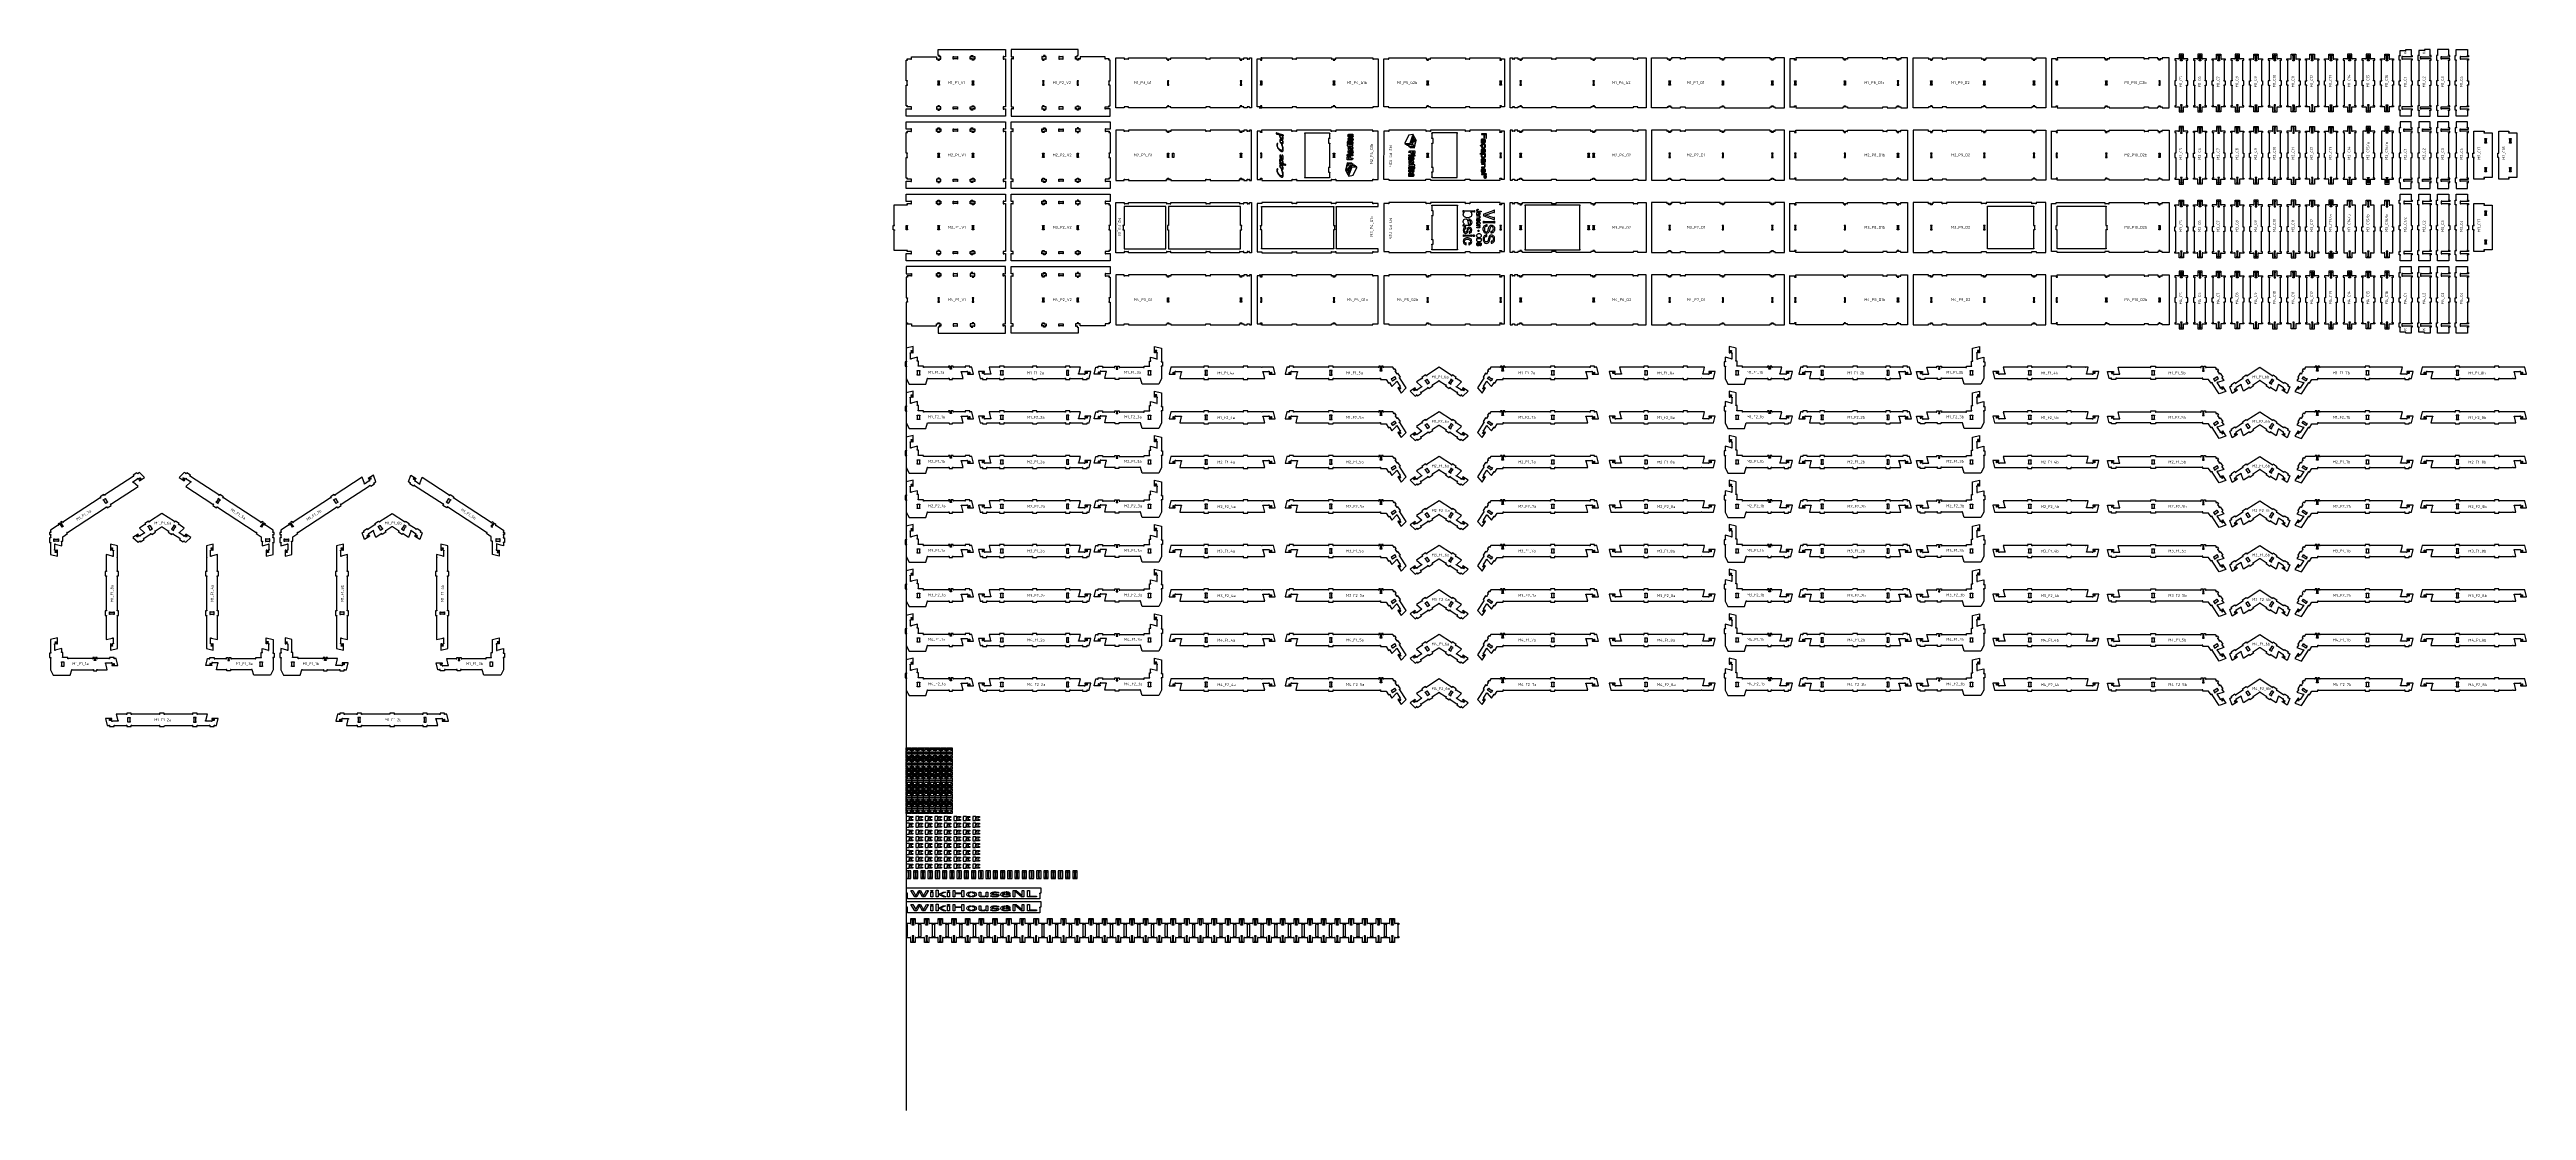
# Model space of a CAD drawing. Header units: millimetres. Extents: x -30325 to 14169, y -12596 to 6470.
import ezdxf

# ---------------------------------------------------------------- set-up
doc = ezdxf.new("R2010")
doc.units = ezdxf.units.MM
doc.header["$MEASUREMENT"] = 0
doc.layers.add('freeswerk_CODES', color=50, linetype='Continuous')

msp = doc.modelspace()

# ---------------------------------------------------------------- linework, layer by layer
for points in [[(-14853, 6297), (-14843, 6297), (-14843, 6338), (-14394, 6338), (-14394, 6297), (-14384, 6297), (-14384, 6302), (-14363, 6302), (-14363, 6290), (-14368, 6290), (-14368, 6280), (-14340, 6280), (-14340, 6290), (-14345, 6290), (-14345, 6302), (-14324, 6302), (-14324, 6297), (-14314, 6297), (-14314, 6343), (-14324, 6343), (-14324, 6338), (-14345, 6338), (-14345, 6350), (-14340, 6350), (-14340, 6360), (-14363, 6360), (-14363, 6470), (-13154, 6470), (-13154, 6338), (-13184, 6338), (-13184, 6343), (-13194, 6343), (-13194, 6297), (-13184, 6297), (-13184, 6302), (-13154, 6302), (-13154, 5438), (-13184, 5438), (-13184, 5443), (-13194, 5443), (-13194, 5397), (-13184, 5397), (-13184, 5402), (-13154, 5402), (-13154, 5270), (-14935, 5270), (-14935, 5402), (-14853, 5402), (-14853, 5397), (-14843, 5397), (-14843, 5443), (-14853, 5443), (-14853, 5438), (-14917, 5438), (-14917, 5450), (-14912, 5450), (-14912, 5460), (-14935, 5460), (-14935, 5830), (-14912, 5830), (-14912, 5840), (-14917, 5840), (-14917, 5900), (-14912, 5900), (-14912, 5910), (-14935, 5910), (-14935, 6280), (-14912, 6280), (-14912, 6290), (-14917, 6290), (-14917, 6302), (-14853, 6302)], [(-14023, 6338), (-14023, 6343), (-14013, 6343), (-14013, 6297), (-14023, 6297), (-14023, 6302), (-14083, 6302), (-14083, 6297), (-14093, 6297), (-14093, 6343), (-14083, 6343), (-14083, 6338)], [(-13763, 6350), (-13768, 6350), (-13768, 6360), (-13740, 6360), (-13740, 6350), (-13745, 6350), (-13745, 6338), (-13715, 6338), (-13715, 6343), (-13705, 6343), (-13705, 6297), (-13715, 6297), (-13715, 6302), (-13727, 6302), (-13727, 6290), (-13722, 6290), (-13722, 6280), (-13750, 6280), (-13750, 6290), (-13745, 6290), (-13745, 6302), (-13775, 6302), (-13775, 6297), (-13785, 6297), (-13785, 6343), (-13775, 6343), (-13775, 6338), (-13763, 6338)], [(-11355, 6297), (-11365, 6297), (-11365, 6338), (-11814, 6338), (-11814, 6297), (-11824, 6297), (-11824, 6302), (-11845, 6302), (-11845, 6290), (-11840, 6290), (-11840, 6280), (-11868, 6280), (-11868, 6290), (-11863, 6290), (-11863, 6302), (-11884, 6302), (-11884, 6297), (-11894, 6297), (-11894, 6343), (-11884, 6343), (-11884, 6338), (-11863, 6338), (-11863, 6350), (-11868, 6350), (-11868, 6360), (-11845, 6360), (-11845, 6470), (-13054, 6470), (-13054, 6338), (-13024, 6338), (-13024, 6343), (-13014, 6343), (-13014, 6297), (-13024, 6297), (-13024, 6302), (-13054, 6302), (-13054, 5438), (-13024, 5438), (-13024, 5443), (-13014, 5443), (-13014, 5397), (-13024, 5397), (-13024, 5402), (-13054, 5402), (-13054, 5270), (-11272, 5270), (-11272, 5402), (-11355, 5402), (-11355, 5397), (-11365, 5397), (-11365, 5443), (-11355, 5443), (-11355, 5438), (-11290, 5438), (-11290, 5450), (-11295, 5450), (-11295, 5460), (-11272, 5460), (-11272, 5830), (-11295, 5830), (-11295, 5840), (-11290, 5840), (-11290, 5900), (-11295, 5900), (-11295, 5910), (-11272, 5910), (-11272, 6280), (-11295, 6280), (-11295, 6290), (-11290, 6290), (-11290, 6302), (-11355, 6302)], [(-12445, 6350), (-12440, 6350), (-12440, 6360), (-12468, 6360), (-12468, 6350), (-12463, 6350), (-12463, 6338), (-12493, 6338), (-12493, 6343), (-12503, 6343), (-12503, 6297), (-12493, 6297), (-12493, 6302), (-12481, 6302), (-12481, 6290), (-12486, 6290), (-12486, 6280), (-12458, 6280), (-12458, 6290), (-12463, 6290), (-12463, 6302), (-12433, 6302), (-12433, 6297), (-12423, 6297), (-12423, 6343), (-12433, 6343), (-12433, 6338), (-12445, 6338)], [(-12184, 6338), (-12184, 6343), (-12194, 6343), (-12194, 6297), (-12184, 6297), (-12184, 6302), (-12124, 6302), (-12124, 6297), (-12114, 6297), (-12114, 6343), (-12124, 6343), (-12124, 6338)], [(-8942, 6302), (-8930, 6302), (-8930, 6290), (-8935, 6290), (-8935, 6280), (-8907, 6280), (-8907, 6290), (-8912, 6290), (-8912, 6302), (-8882, 6302), (-8882, 6297), (-8872, 6297), (-8872, 6320), (-8812, 6320), (-8812, 6297), (-8802, 6297), (-8802, 6302), (-8782, 6302), (-8782, 6297), (-8772, 6297), (-8772, 6320), (-8732, 6320), (-8732, 5420), (-8772, 5420), (-8772, 5443), (-8782, 5443), (-8782, 5438), (-8802, 5438), (-8802, 5443), (-8812, 5443), (-8812, 5420), (-8872, 5420), (-8872, 5443), (-8882, 5443), (-8882, 5438), (-8912, 5438), (-8912, 5450), (-8907, 5450), (-8907, 5460), (-8935, 5460), (-8935, 5450), (-8930, 5450), (-8930, 5438), (-8942, 5438), (-8942, 5443), (-8952, 5443), (-8952, 5420), (-9475, 5420), (-9475, 5443), (-9485, 5443), (-9485, 5438), (-9545, 5438), (-9545, 5443), (-9555, 5443), (-9555, 5420), (-10182, 5420), (-10182, 5443), (-10192, 5443), (-10192, 5438), (-10222, 5438), (-10222, 5450), (-10217, 5450), (-10217, 5460), (-10245, 5460), (-10245, 5450), (-10240, 5450), (-10240, 5438), (-10252, 5438), (-10252, 5443), (-10262, 5443), (-10262, 5420), (-10942, 5420), (-10942, 5443), (-10952, 5443), (-10952, 5438), (-11012, 5438), (-11012, 5443), (-11022, 5443), (-11022, 5420), (-11172, 5420), (-11172, 6320), (-11022, 6320), (-11022, 6297), (-11012, 6297), (-11012, 6302), (-10952, 6302), (-10952, 6297), (-10942, 6297), (-10942, 6320), (-10262, 6320), (-10262, 6297), (-10252, 6297), (-10252, 6302), (-10240, 6302), (-10240, 6290), (-10245, 6290), (-10245, 6280), (-10217, 6280), (-10217, 6290), (-10222, 6290), (-10222, 6302), (-10192, 6302), (-10192, 6297), (-10182, 6297), (-10182, 6320), (-9555, 6320), (-9555, 6297), (-9545, 6297), (-9545, 6302), (-9485, 6302), (-9485, 6297), (-9475, 6297), (-9475, 6320), (-8952, 6320), (-8952, 6297), (-8942, 6297)], [(-8632, 5438), (-8632, 6302), (-8569, 6302), (-8569, 6290), (-8574, 6290), (-8574, 6280), (-8546, 6280), (-8546, 6290), (-8551, 6290), (-8551, 6320), (-8006, 6320), (-8006, 6297), (-7996, 6297), (-7996, 6302), (-7936, 6302), (-7936, 6297), (-7926, 6297), (-7926, 6320), (-7299, 6320), (-7299, 6297), (-7289, 6297), (-7289, 6302), (-7259, 6302), (-7259, 6290), (-7264, 6290), (-7264, 6280), (-7236, 6280), (-7236, 6290), (-7241, 6290), (-7241, 6302), (-7229, 6302), (-7229, 6297), (-7219, 6297), (-7219, 6320), (-6553, 6320), (-6553, 6297), (-6543, 6297), (-6543, 6302), (-6459, 6302), (-6459, 5438), (-6543, 5438), (-6543, 5443), (-6553, 5443), (-6553, 5420), (-7219, 5420), (-7219, 5443), (-7229, 5443), (-7229, 5438), (-7241, 5438), (-7241, 5450), (-7236, 5450), (-7236, 5460), (-7264, 5460), (-7264, 5450), (-7259, 5450), (-7259, 5438), (-7289, 5438), (-7289, 5443), (-7299, 5443), (-7299, 5420), (-7926, 5420), (-7926, 5443), (-7936, 5443), (-7936, 5438), (-7996, 5438), (-7996, 5443), (-8006, 5443), (-8006, 5420), (-8551, 5420), (-8551, 5450), (-8546, 5450), (-8546, 5460), (-8574, 5460), (-8574, 5450), (-8569, 5450), (-8569, 5438)], [(-4187, 6302), (-4187, 5438), (-4249, 5438), (-4249, 5450), (-4244, 5450), (-4244, 5460), (-4272, 5460), (-4272, 5450), (-4267, 5450), (-4267, 5420), (-4812, 5420), (-4812, 5443), (-4822, 5443), (-4822, 5438), (-4882, 5438), (-4882, 5443), (-4892, 5443), (-4892, 5420), (-5519, 5420), (-5519, 5443), (-5529, 5443), (-5529, 5438), (-5559, 5438), (-5559, 5450), (-5554, 5450), (-5554, 5460), (-5582, 5460), (-5582, 5450), (-5577, 5450), (-5577, 5438), (-5589, 5438), (-5589, 5443), (-5599, 5443), (-5599, 5420), (-6265, 5420), (-6265, 5443), (-6275, 5443), (-6275, 5438), (-6359, 5438), (-6359, 6302), (-6275, 6302), (-6275, 6297), (-6265, 6297), (-6265, 6320), (-5599, 6320), (-5599, 6297), (-5589, 6297), (-5589, 6302), (-5577, 6302), (-5577, 6290), (-5582, 6290), (-5582, 6280), (-5554, 6280), (-5554, 6290), (-5559, 6290), (-5559, 6302), (-5529, 6302), (-5529, 6297), (-5519, 6297), (-5519, 6320), (-4892, 6320), (-4892, 6297), (-4882, 6297), (-4882, 6302), (-4822, 6302), (-4822, 6297), (-4812, 6297), (-4812, 6320), (-4267, 6320), (-4267, 6290), (-4272, 6290), (-4272, 6280), (-4244, 6280), (-4244, 6290), (-4249, 6290), (-4249, 6302)], [(-3877, 5438), (-3889, 5438), (-3889, 5450), (-3884, 5450), (-3884, 5460), (-3912, 5460), (-3912, 5450), (-3907, 5450), (-3907, 5438), (-3937, 5438), (-3937, 5443), (-3947, 5443), (-3947, 5420), (-4007, 5420), (-4007, 5443), (-4017, 5443), (-4017, 5438), (-4037, 5438), (-4037, 5443), (-4047, 5443), (-4047, 5420), (-4087, 5420), (-4087, 6320), (-4047, 6320), (-4047, 6297), (-4037, 6297), (-4037, 6302), (-4017, 6302), (-4017, 6297), (-4007, 6297), (-4007, 6320), (-3947, 6320), (-3947, 6297), (-3937, 6297), (-3937, 6302), (-3907, 6302), (-3907, 6290), (-3912, 6290), (-3912, 6280), (-3884, 6280), (-3884, 6290), (-3889, 6290), (-3889, 6302), (-3877, 6302), (-3877, 6297), (-3867, 6297), (-3867, 6320), (-3344, 6320), (-3344, 6297), (-3334, 6297), (-3334, 6302), (-3274, 6302), (-3274, 6297), (-3264, 6297), (-3264, 6320), (-2637, 6320), (-2637, 6297), (-2627, 6297), (-2627, 6302), (-2597, 6302), (-2597, 6290), (-2602, 6290), (-2602, 6280), (-2574, 6280), (-2574, 6290), (-2579, 6290), (-2579, 6302), (-2567, 6302), (-2567, 6297), (-2557, 6297), (-2557, 6320), (-1877, 6320), (-1877, 6297), (-1867, 6297), (-1867, 6302), (-1807, 6302), (-1807, 6297), (-1797, 6297), (-1797, 6320), (-1647, 6320), (-1647, 5420), (-1797, 5420), (-1797, 5443), (-1807, 5443), (-1807, 5438), (-1867, 5438), (-1867, 5443), (-1877, 5443), (-1877, 5420), (-2557, 5420), (-2557, 5443), (-2567, 5443), (-2567, 5438), (-2579, 5438), (-2579, 5450), (-2574, 5450), (-2574, 5460), (-2602, 5460), (-2602, 5450), (-2597, 5450), (-2597, 5438), (-2627, 5438), (-2627, 5443), (-2637, 5443), (-2637, 5420), (-3264, 5420), (-3264, 5443), (-3274, 5443), (-3274, 5438), (-3334, 5438), (-3334, 5443), (-3344, 5443), (-3344, 5420), (-3867, 5420), (-3867, 5443), (-3877, 5443)], [(2684, 6297), (2674, 6297), (2674, 6302), (2614, 6302), (2614, 6297), (2604, 6297), (2604, 6320), (1974, 6320), (1974, 6297), (1964, 6297), (1964, 6302), (1934, 6302), (1934, 6290), (1939, 6290), (1939, 6280), (1911, 6280), (1911, 6290), (1916, 6290), (1916, 6302), (1904, 6302), (1904, 6297), (1894, 6297), (1894, 6320), (1043, 6320), (1043, 6290), (1048, 6290), (1048, 6280), (1020, 6280), (1020, 6290), (1025, 6290), (1025, 6302), (938, 6302), (938, 5438), (1025, 5438), (1025, 5450), (1020, 5450), (1020, 5460), (1048, 5460), (1048, 5450), (1043, 5450), (1043, 5420), (1894, 5420), (1894, 5443), (1904, 5443), (1904, 5438), (1916, 5438), (1916, 5450), (1911, 5450), (1911, 5460), (1939, 5460), (1939, 5450), (1934, 5450), (1934, 5438), (1964, 5438), (1964, 5443), (1974, 5443), (1974, 5420), (2604, 5420), (2604, 5443), (2614, 5443), (2614, 5438), (2674, 5438), (2674, 5443), (2684, 5443), (2684, 5420), (2848, 5420), (2848, 5443), (2858, 5443), (2858, 5438), (2870, 5438), (2870, 5450), (2865, 5450), (2865, 5460), (2893, 5460), (2893, 5450), (2888, 5450), (2888, 5438), (2918, 5438), (2918, 5443), (2928, 5443), (2928, 5420), (3051, 5420), (3051, 6320), (2928, 6320), (2928, 6297), (2918, 6297), (2918, 6302), (2888, 6302), (2888, 6290), (2893, 6290), (2893, 6280), (2865, 6280), (2865, 6290), (2870, 6290), (2870, 6302), (2858, 6302), (2858, 6297), (2848, 6297), (2848, 6320), (2684, 6320)], [(3508, 6320), (3672, 6320), (3672, 6297), (3682, 6297), (3682, 6302), (3742, 6302), (3742, 6297), (3752, 6297), (3752, 6320), (4382, 6320), (4382, 6297), (4392, 6297), (4392, 6302), (4422, 6302), (4422, 6290), (4417, 6290), (4417, 6280), (4445, 6280), (4445, 6290), (4440, 6290), (4440, 6302), (4452, 6302), (4452, 6297), (4462, 6297), (4462, 6320), (5282, 6320), (5282, 6297), (5292, 6297), (5292, 6302), (5313, 6302), (5313, 6290), (5308, 6290), (5308, 6280), (5336, 6280), (5336, 6290), (5331, 6290), (5331, 6302), (5352, 6302), (5352, 6297), (5362, 6297), (5362, 6320), (5537, 6320), (5537, 5420), (5362, 5420), (5362, 5443), (5352, 5443), (5352, 5438), (5331, 5438), (5331, 5450), (5336, 5450), (5336, 5460), (5308, 5460), (5308, 5450), (5313, 5450), (5313, 5438), (5292, 5438), (5292, 5443), (5282, 5443), (5282, 5420), (4462, 5420), (4462, 5443), (4452, 5443), (4452, 5438), (4440, 5438), (4440, 5450), (4445, 5450), (4445, 5460), (4417, 5460), (4417, 5450), (4422, 5450), (4422, 5438), (4392, 5438), (4392, 5443), (4382, 5443), (4382, 5420), (3752, 5420), (3752, 5443), (3742, 5443), (3742, 5438), (3682, 5438), (3682, 5443), (3672, 5443), (3672, 5420), (3508, 5420), (3508, 5443), (3498, 5443), (3498, 5438), (3486, 5438), (3486, 5450), (3491, 5450), (3491, 5460), (3463, 5460), (3463, 5450), (3468, 5450), (3468, 5438), (3438, 5438), (3438, 5443), (3428, 5443), (3428, 5420), (3151, 5420), (3151, 6320), (3428, 6320), (3428, 6297), (3438, 6297), (3438, 6302), (3468, 6302), (3468, 6290), (3463, 6290), (3463, 6280), (3491, 6280), (3491, 6290), (3486, 6290), (3486, 6302), (3498, 6302), (3498, 6297), (3508, 6297)], [(7382, 6297), (7372, 6297), (7372, 6302), (7312, 6302), (7312, 6297), (7302, 6297), (7302, 6320), (6672, 6320), (6672, 6297), (6662, 6297), (6662, 6302), (6632, 6302), (6632, 6290), (6637, 6290), (6637, 6280), (6609, 6280), (6609, 6290), (6614, 6290), (6614, 6302), (6602, 6302), (6602, 6297), (6592, 6297), (6592, 6320), (5741, 6320), (5741, 6290), (5746, 6290), (5746, 6280), (5718, 6280), (5718, 6290), (5723, 6290), (5723, 6302), (5637, 6302), (5637, 5438), (5723, 5438), (5723, 5450), (5718, 5450), (5718, 5460), (5746, 5460), (5746, 5450), (5741, 5450), (5741, 5420), (6592, 5420), (6592, 5443), (6602, 5443), (6602, 5438), (6614, 5438), (6614, 5450), (6609, 5450), (6609, 5460), (6637, 5460), (6637, 5450), (6632, 5450), (6632, 5438), (6662, 5438), (6662, 5443), (6672, 5443), (6672, 5420), (7302, 5420), (7302, 5443), (7312, 5443), (7312, 5438), (7372, 5438), (7372, 5443), (7382, 5443), (7382, 5420), (7546, 5420), (7546, 5443), (7556, 5443), (7556, 5438), (7568, 5438), (7568, 5450), (7563, 5450), (7563, 5460), (7591, 5460), (7591, 5450), (7586, 5450), (7586, 5438), (7616, 5438), (7616, 5443), (7626, 5443), (7626, 5420), (7750, 5420), (7750, 6320), (7626, 6320), (7626, 6297), (7616, 6297), (7616, 6302), (7586, 6302), (7586, 6290), (7591, 6290), (7591, 6280), (7563, 6280), (7563, 6290), (7568, 6290), (7568, 6302), (7556, 6302), (7556, 6297), (7546, 6297), (7546, 6320), (7382, 6320)], [(7918, 6302), (7850, 6302), (7850, 6280), (7873, 6280), (7873, 6270), (7868, 6270), (7868, 5920), (7873, 5920), (7873, 5910), (7850, 5910), (7850, 5830), (7873, 5830), (7873, 5820), (7868, 5820), (7868, 5470), (7873, 5470), (7873, 5460), (7850, 5460), (7850, 5438), (7918, 5438), (7918, 5443), (7928, 5443), (7928, 5352), (8008, 5352), (8008, 5443), (8018, 5443), (8018, 5438), (8086, 5438), (8086, 5460), (8063, 5460), (8063, 5470), (8068, 5470), (8068, 5820), (8063, 5820), (8063, 5830), (8086, 5830), (8086, 5910), (8063, 5910), (8063, 5920), (8068, 5920), (8068, 6270), (8063, 6270), (8063, 6280), (8086, 6280), (8086, 6302), (8018, 6302), (8018, 6297), (8008, 6297), (8008, 6388), (7928, 6388), (7928, 6297), (7918, 6297)], [(7977, 6358), (7977, 6277), (7982, 6277), (7982, 6267), (7954, 6267), (7954, 6277), (7959, 6277), (7959, 6358), (7954, 6358), (7954, 6368), (7982, 6368), (7982, 6358)], [(8254, 6302), (8186, 6302), (8186, 6280), (8209, 6280), (8209, 6270), (8204, 6270), (8204, 5920), (8209, 5920), (8209, 5910), (8186, 5910), (8186, 5830), (8209, 5830), (8209, 5820), (8204, 5820), (8204, 5470), (8209, 5470), (8209, 5460), (8186, 5460), (8186, 5438), (8254, 5438), (8254, 5443), (8264, 5443), (8264, 5352), (8344, 5352), (8344, 5443), (8354, 5443), (8354, 5438), (8422, 5438), (8422, 5460), (8399, 5460), (8399, 5470), (8404, 5470), (8404, 5820), (8399, 5820), (8399, 5830), (8422, 5830), (8422, 5910), (8399, 5910), (8399, 5920), (8404, 5920), (8404, 6270), (8399, 6270), (8399, 6280), (8422, 6280), (8422, 6302), (8354, 6302), (8354, 6297), (8344, 6297), (8344, 6388), (8264, 6388), (8264, 6297), (8254, 6297)], [(8313, 6358), (8313, 6277), (8318, 6277), (8318, 6267), (8290, 6267), (8290, 6277), (8295, 6277), (8295, 6358), (8290, 6358), (8290, 6368), (8318, 6368), (8318, 6358)], [(8735, 5830), (8735, 5820), (8740, 5820), (8740, 5470), (8735, 5470), (8735, 5460), (8758, 5460), (8758, 5438), (8690, 5438), (8690, 5443), (8680, 5443), (8680, 5352), (8600, 5352), (8600, 5443), (8590, 5443), (8590, 5438), (8522, 5438), (8522, 5460), (8545, 5460), (8545, 5470), (8540, 5470), (8540, 5820), (8545, 5820), (8545, 5830), (8522, 5830), (8522, 5910), (8545, 5910), (8545, 5920), (8540, 5920), (8540, 6270), (8545, 6270), (8545, 6280), (8522, 6280), (8522, 6302), (8590, 6302), (8590, 6297), (8600, 6297), (8600, 6388), (8680, 6388), (8680, 6297), (8690, 6297), (8690, 6302), (8758, 6302), (8758, 6280), (8735, 6280), (8735, 6270), (8740, 6270), (8740, 5920), (8735, 5920), (8735, 5910), (8758, 5910), (8758, 5830)], [(8654, 6358), (8649, 6358), (8649, 6277), (8654, 6277), (8654, 6267), (8626, 6267), (8626, 6277), (8631, 6277), (8631, 6358), (8626, 6358), (8626, 6368), (8654, 6368)], [(8926, 6302), (8858, 6302), (8858, 6280), (8881, 6280), (8881, 6270), (8876, 6270), (8876, 5920), (8881, 5920), (8881, 5910), (8858, 5910), (8858, 5830), (8881, 5830), (8881, 5820), (8876, 5820), (8876, 5470), (8881, 5470), (8881, 5460), (8858, 5460), (8858, 5438), (8926, 5438), (8926, 5443), (8936, 5443), (8936, 5352), (9016, 5352), (9016, 5443), (9026, 5443), (9026, 5438), (9094, 5438), (9094, 5460), (9071, 5460), (9071, 5470), (9076, 5470), (9076, 5820), (9071, 5820), (9071, 5830), (9094, 5830), (9094, 5910), (9071, 5910), (9071, 5920), (9076, 5920), (9076, 6270), (9071, 6270), (9071, 6280), (9094, 6280), (9094, 6302), (9026, 6302), (9026, 6297), (9016, 6297), (9016, 6388), (8936, 6388), (8936, 6297), (8926, 6297)], [(8985, 6358), (8985, 6277), (8990, 6277), (8990, 6267), (8962, 6267), (8962, 6277), (8967, 6277), (8967, 6358), (8962, 6358), (8962, 6368), (8990, 6368), (8990, 6358)], [(9407, 5830), (9407, 5820), (9412, 5820), (9412, 5470), (9407, 5470), (9407, 5460), (9430, 5460), (9430, 5438), (9362, 5438), (9362, 5443), (9352, 5443), (9352, 5352), (9272, 5352), (9272, 5443), (9262, 5443), (9262, 5438), (9194, 5438), (9194, 5460), (9217, 5460), (9217, 5470), (9212, 5470), (9212, 5820), (9217, 5820), (9217, 5830), (9194, 5830), (9194, 5910), (9217, 5910), (9217, 5920), (9212, 5920), (9212, 6270), (9217, 6270), (9217, 6280), (9194, 6280), (9194, 6302), (9262, 6302), (9262, 6297), (9272, 6297), (9272, 6388), (9352, 6388), (9352, 6297), (9362, 6297), (9362, 6302), (9430, 6302), (9430, 6280), (9407, 6280), (9407, 6270), (9412, 6270), (9412, 5920), (9407, 5920), (9407, 5910), (9430, 5910), (9430, 5830)], [(9326, 6358), (9321, 6358), (9321, 6277), (9326, 6277), (9326, 6267), (9298, 6267), (9298, 6277), (9303, 6277), (9303, 6358), (9298, 6358), (9298, 6368), (9326, 6368)], [(9598, 6302), (9530, 6302), (9530, 6280), (9553, 6280), (9553, 6270), (9548, 6270), (9548, 5920), (9553, 5920), (9553, 5910), (9530, 5910), (9530, 5830), (9553, 5830), (9553, 5820), (9548, 5820), (9548, 5470), (9553, 5470), (9553, 5460), (9530, 5460), (9530, 5438), (9598, 5438), (9598, 5443), (9608, 5443), (9608, 5352), (9688, 5352), (9688, 5443), (9698, 5443), (9698, 5438), (9766, 5438), (9766, 5460), (9743, 5460), (9743, 5470), (9748, 5470), (9748, 5820), (9743, 5820), (9743, 5830), (9766, 5830), (9766, 5910), (9743, 5910), (9743, 5920), (9748, 5920), (9748, 6270), (9743, 6270), (9743, 6280), (9766, 6280), (9766, 6302), (9698, 6302), (9698, 6297), (9688, 6297), (9688, 6388), (9608, 6388), (9608, 6297), (9598, 6297)], [(9657, 6358), (9657, 6277), (9662, 6277), (9662, 6267), (9634, 6267), (9634, 6277), (9639, 6277), (9639, 6358), (9634, 6358), (9634, 6368), (9662, 6368), (9662, 6358)], [(10079, 5830), (10079, 5820), (10084, 5820), (10084, 5470), (10079, 5470), (10079, 5460), (10102, 5460), (10102, 5438), (10034, 5438), (10034, 5443), (10024, 5443), (10024, 5352), (9944, 5352), (9944, 5443), (9934, 5443), (9934, 5438), (9866, 5438), (9866, 5460), (9889, 5460), (9889, 5470), (9884, 5470), (9884, 5820), (9889, 5820), (9889, 5830), (9866, 5830), (9866, 5910), (9889, 5910), (9889, 5920), (9884, 5920), (9884, 6270), (9889, 6270), (9889, 6280), (9866, 6280), (9866, 6302), (9934, 6302), (9934, 6297), (9944, 6297), (9944, 6388), (10024, 6388), (10024, 6297), (10034, 6297), (10034, 6302), (10102, 6302), (10102, 6280), (10079, 6280), (10079, 6270), (10084, 6270), (10084, 5920), (10079, 5920), (10079, 5910), (10102, 5910), (10102, 5830)], [(9998, 6358), (9993, 6358), (9993, 6277), (9998, 6277), (9998, 6267), (9970, 6267), (9970, 6277), (9975, 6277), (9975, 6358), (9970, 6358), (9970, 6368), (9998, 6368)], [(10415, 5830), (10415, 5820), (10420, 5820), (10420, 5470), (10415, 5470), (10415, 5460), (10438, 5460), (10438, 5438), (10370, 5438), (10370, 5443), (10360, 5443), (10360, 5352), (10280, 5352), (10280, 5443), (10270, 5443), (10270, 5438), (10202, 5438), (10202, 5460), (10225, 5460), (10225, 5470), (10220, 5470), (10220, 5820), (10225, 5820), (10225, 5830), (10202, 5830), (10202, 5910), (10225, 5910), (10225, 5920), (10220, 5920), (10220, 6270), (10225, 6270), (10225, 6280), (10202, 6280), (10202, 6302), (10270, 6302), (10270, 6297), (10280, 6297), (10280, 6388), (10360, 6388), (10360, 6297), (10370, 6297), (10370, 6302), (10438, 6302), (10438, 6280), (10415, 6280), (10415, 6270), (10420, 6270), (10420, 5920), (10415, 5920), (10415, 5910), (10438, 5910), (10438, 5830)], [(10329, 6358), (10329, 6277), (10334, 6277), (10334, 6267), (10306, 6267), (10306, 6277), (10311, 6277), (10311, 6358), (10306, 6358), (10306, 6368), (10334, 6368), (10334, 6358)], [(10751, 5830), (10751, 5820), (10756, 5820), (10756, 5470), (10751, 5470), (10751, 5460), (10774, 5460), (10774, 5438), (10706, 5438), (10706, 5443), (10696, 5443), (10696, 5352), (10616, 5352), (10616, 5443), (10606, 5443), (10606, 5438), (10538, 5438), (10538, 5460), (10561, 5460), (10561, 5470), (10556, 5470), (10556, 5820), (10561, 5820), (10561, 5830), (10538, 5830), (10538, 5910), (10561, 5910), (10561, 5920), (10556, 5920), (10556, 6270), (10561, 6270), (10561, 6280), (10538, 6280), (10538, 6302), (10606, 6302), (10606, 6297), (10616, 6297), (10616, 6388), (10696, 6388), (10696, 6297), (10706, 6297), (10706, 6302), (10774, 6302), (10774, 6280), (10751, 6280), (10751, 6270), (10756, 6270), (10756, 5920), (10751, 5920), (10751, 5910), (10774, 5910), (10774, 5830)], [(10670, 6358), (10665, 6358), (10665, 6277), (10670, 6277), (10670, 6267), (10642, 6267), (10642, 6277), (10647, 6277), (10647, 6358), (10642, 6358), (10642, 6368), (10670, 6368)], [(10942, 6302), (10874, 6302), (10874, 6280), (10897, 6280), (10897, 6270), (10892, 6270), (10892, 5920), (10897, 5920), (10897, 5910), (10874, 5910), (10874, 5830), (10897, 5830), (10897, 5820), (10892, 5820), (10892, 5470), (10897, 5470), (10897, 5460), (10874, 5460), (10874, 5438), (10942, 5438), (10942, 5443), (10952, 5443), (10952, 5352), (11032, 5352), (11032, 5443), (11042, 5443), (11042, 5438), (11110, 5438), (11110, 5460), (11087, 5460), (11087, 5470), (11092, 5470), (11092, 5820), (11087, 5820), (11087, 5830), (11110, 5830), (11110, 5910), (11087, 5910), (11087, 5920), (11092, 5920), (11092, 6270), (11087, 6270), (11087, 6280), (11110, 6280), (11110, 6302), (11042, 6302), (11042, 6297), (11032, 6297), (11032, 6388), (10952, 6388), (10952, 6297), (10942, 6297)], [(11001, 6358), (11001, 6277), (11006, 6277), (11006, 6267), (10978, 6267), (10978, 6277), (10983, 6277), (10983, 6358), (10978, 6358), (10978, 6368), (11006, 6368), (11006, 6358)], [(11278, 6302), (11210, 6302), (11210, 6280), (11233, 6280), (11233, 6270), (11228, 6270), (11228, 5920), (11233, 5920), (11233, 5910), (11210, 5910), (11210, 5830), (11233, 5830), (11233, 5820), (11228, 5820), (11228, 5470), (11233, 5470), (11233, 5460), (11210, 5460), (11210, 5438), (11278, 5438), (11278, 5443), (11288, 5443), (11288, 5352), (11368, 5352), (11368, 5443), (11378, 5443), (11378, 5438), (11446, 5438), (11446, 5460), (11423, 5460), (11423, 5470), (11428, 5470), (11428, 5820), (11423, 5820), (11423, 5830), (11446, 5830), (11446, 5910), (11423, 5910), (11423, 5920), (11428, 5920), (11428, 6270), (11423, 6270), (11423, 6280), (11446, 6280), (11446, 6302), (11378, 6302), (11378, 6297), (11368, 6297), (11368, 6388), (11288, 6388), (11288, 6297), (11278, 6297)], [(11337, 6358), (11337, 6277), (11342, 6277), (11342, 6267), (11314, 6267), (11314, 6277), (11319, 6277), (11319, 6358), (11314, 6358), (11314, 6368), (11342, 6368), (11342, 6358)], [(11759, 5830), (11759, 5820), (11764, 5820), (11764, 5470), (11759, 5470), (11759, 5460), (11782, 5460), (11782, 5438), (11714, 5438), (11714, 5443), (11704, 5443), (11704, 5352), (11624, 5352), (11624, 5443), (11614, 5443), (11614, 5438), (11546, 5438), (11546, 5460), (11569, 5460), (11569, 5470), (11564, 5470), (11564, 5820), (11569, 5820), (11569, 5830), (11546, 5830), (11546, 5910), (11569, 5910), (11569, 5920), (11564, 5920), (11564, 6270), (11569, 6270), (11569, 6280), (11546, 6280), (11546, 6302), (11614, 6302), (11614, 6297), (11624, 6297), (11624, 6388), (11704, 6388), (11704, 6297), (11714, 6297), (11714, 6302), (11782, 6302), (11782, 6280), (11759, 6280), (11759, 6270), (11764, 6270), (11764, 5920), (11759, 5920), (11759, 5910), (11782, 5910), (11782, 5830)], [(11678, 6358), (11673, 6358), (11673, 6277), (11678, 6277), (11678, 6267), (11650, 6267), (11650, 6277), (11655, 6277), (11655, 6358), (11650, 6358), (11650, 6368), (11678, 6368)], [(12118, 6360), (12118, 6338), (11942, 6338), (11942, 6343), (11932, 6343), (11932, 6297), (11942, 6297), (11942, 6302), (12118, 6302), (12118, 6280), (12095, 6280), (12095, 6270), (12100, 6270), (12100, 5920), (12095, 5920), (12095, 5910), (12118, 5910), (12118, 5830), (12095, 5830), (12095, 5820), (12100, 5820), (12100, 5470), (12095, 5470), (12095, 5460), (12118, 5460), (12118, 5438), (11942, 5438), (11942, 5443), (11932, 5443), (11932, 5397), (11942, 5397), (11942, 5402), (12118, 5402), (12118, 5380), (12095, 5380), (12095, 5370), (12100, 5370), (12100, 5270), (11900, 5270), (11900, 5370), (11905, 5370), (11905, 5380), (11882, 5380), (11882, 5460), (11905, 5460), (11905, 5470), (11900, 5470), (11900, 5820), (11905, 5820), (11905, 5830), (11882, 5830), (11882, 5910), (11905, 5910), (11905, 5920), (11900, 5920), (11900, 6270), (11905, 6270), (11905, 6280), (11882, 6280), (11882, 6360), (11905, 6360), (11905, 6370), (11900, 6370), (11900, 6452), (11990, 6452), (11990, 6447), (12000, 6447), (12000, 6470), (12100, 6470), (12100, 6370), (12095, 6370), (12095, 6360)], [(12454, 6360), (12431, 6360), (12431, 6370), (12436, 6370), (12436, 6470), (12336, 6470), (12336, 6447), (12326, 6447), (12326, 6452), (12236, 6452), (12236, 6370), (12241, 6370), (12241, 6360), (12218, 6360), (12218, 6280), (12241, 6280), (12241, 6270), (12236, 6270), (12236, 5920), (12241, 5920), (12241, 5910), (12218, 5910), (12218, 5830), (12241, 5830), (12241, 5820), (12236, 5820), (12236, 5470), (12241, 5470), (12241, 5460), (12218, 5460), (12218, 5380), (12241, 5380), (12241, 5370), (12236, 5370), (12236, 5270), (12436, 5270), (12436, 5370), (12431, 5370), (12431, 5380), (12454, 5380), (12454, 5402), (12278, 5402), (12278, 5397), (12268, 5397), (12268, 5443), (12278, 5443), (12278, 5438), (12454, 5438), (12454, 5460), (12431, 5460), (12431, 5470), (12436, 5470), (12436, 5820), (12431, 5820), (12431, 5830), (12454, 5830), (12454, 5910), (12431, 5910), (12431, 5920), (12436, 5920), (12436, 6270), (12431, 6270), (12431, 6280), (12454, 6280), (12454, 6302), (12278, 6302), (12278, 6297), (12268, 6297), (12268, 6343), (12278, 6343), (12278, 6338), (12454, 6338)], [(12649, 5397), (12639, 5397), (12639, 5443), (12649, 5443), (12649, 5438), (12790, 5438), (12790, 5460), (12767, 5460), (12767, 5470), (12772, 5470), (12772, 5820), (12767, 5820), (12767, 5830), (12790, 5830), (12790, 5910), (12767, 5910), (12767, 5920), (12772, 5920), (12772, 6270), (12767, 6270), (12767, 6280), (12790, 6280), (12790, 6302), (12649, 6302), (12649, 6297), (12639, 6297), (12639, 6343), (12649, 6343), (12649, 6338), (12790, 6338), (12790, 6360), (12767, 6360), (12767, 6370), (12772, 6370), (12772, 6470), (12572, 6470), (12572, 6360), (12554, 6360), (12554, 6280), (12577, 6280), (12577, 6270), (12572, 6270), (12572, 5920), (12577, 5920), (12577, 5910), (12554, 5910), (12554, 5830), (12577, 5830), (12577, 5820), (12572, 5820), (12572, 5470), (12577, 5470), (12577, 5460), (12554, 5460), (12554, 5380), (12577, 5380), (12577, 5370), (12572, 5370), (12572, 5270), (12772, 5270), (12772, 5370), (12767, 5370), (12767, 5380), (12790, 5380), (12790, 5402), (12649, 5402)], [(12985, 5397), (12985, 5402), (13126, 5402), (13126, 5380), (13103, 5380), (13103, 5370), (13108, 5370), (13108, 5270), (12908, 5270), (12908, 5370), (12913, 5370), (12913, 5380), (12890, 5380), (12890, 5460), (12913, 5460), (12913, 5470), (12908, 5470), (12908, 5820), (12913, 5820), (12913, 5830), (12890, 5830), (12890, 5910), (12913, 5910), (12913, 5920), (12908, 5920), (12908, 6270), (12913, 6270), (12913, 6280), (12890, 6280), (12890, 6360), (12908, 6360), (12908, 6470), (13108, 6470), (13108, 6370), (13103, 6370), (13103, 6360), (13126, 6360), (13126, 6338), (12985, 6338), (12985, 6343), (12975, 6343), (12975, 6297), (12985, 6297), (12985, 6302), (13126, 6302), (13126, 6280), (13103, 6280), (13103, 6270), (13108, 6270), (13108, 5920), (13103, 5920), (13103, 5910), (13126, 5910), (13126, 5830), (13103, 5830), (13103, 5820), (13108, 5820), (13108, 5470), (13103, 5470), (13103, 5460), (13126, 5460), (13126, 5438), (12985, 5438), (12985, 5443), (12975, 5443), (12975, 5397)], [(-14345, 5840), (-14340, 5840), (-14340, 5830), (-14368, 5830), (-14368, 5840), (-14363, 5840), (-14363, 5900), (-14368, 5900), (-14368, 5910), (-14340, 5910), (-14340, 5900), (-14345, 5900)], [(-13745, 5900), (-13750, 5900), (-13750, 5910), (-13722, 5910), (-13722, 5900), (-13727, 5900), (-13727, 5840), (-13722, 5840), (-13722, 5830), (-13750, 5830), (-13750, 5840), (-13745, 5840)], [(-12463, 5900), (-12458, 5900), (-12458, 5910), (-12486, 5910), (-12486, 5900), (-12481, 5900), (-12481, 5840), (-12486, 5840), (-12486, 5830), (-12458, 5830), (-12458, 5840), (-12463, 5840)], [(-11863, 5840), (-11868, 5840), (-11868, 5830), (-11840, 5830), (-11840, 5840), (-11845, 5840), (-11845, 5900), (-11840, 5900), (-11840, 5910), (-11868, 5910), (-11868, 5900), (-11863, 5900)], [(-10240, 5840), (-10245, 5840), (-10245, 5830), (-10217, 5830), (-10217, 5840), (-10222, 5840), (-10222, 5900), (-10217, 5900), (-10217, 5910), (-10245, 5910), (-10245, 5900), (-10240, 5900)], [(-8935, 5910), (-8935, 5900), (-8930, 5900), (-8930, 5840), (-8935, 5840), (-8935, 5830), (-8907, 5830), (-8907, 5840), (-8912, 5840), (-8912, 5900), (-8907, 5900), (-8907, 5910)], [(-8551, 5840), (-8546, 5840), (-8546, 5830), (-8574, 5830), (-8574, 5840), (-8569, 5840), (-8569, 5900), (-8574, 5900), (-8574, 5910), (-8546, 5910), (-8546, 5900), (-8551, 5900)], [(-7236, 5840), (-7236, 5830), (-7264, 5830), (-7264, 5840), (-7259, 5840), (-7259, 5900), (-7264, 5900), (-7264, 5910), (-7236, 5910), (-7236, 5900), (-7241, 5900), (-7241, 5840)], [(-5582, 5900), (-5582, 5910), (-5554, 5910), (-5554, 5900), (-5559, 5900), (-5559, 5840), (-5554, 5840), (-5554, 5830), (-5582, 5830), (-5582, 5840), (-5577, 5840), (-5577, 5900)], [(-4267, 5900), (-4272, 5900), (-4272, 5910), (-4244, 5910), (-4244, 5900), (-4249, 5900), (-4249, 5840), (-4244, 5840), (-4244, 5830), (-4272, 5830), (-4272, 5840), (-4267, 5840)], [(-3884, 5830), (-3884, 5840), (-3889, 5840), (-3889, 5900), (-3884, 5900), (-3884, 5910), (-3912, 5910), (-3912, 5900), (-3907, 5900), (-3907, 5840), (-3912, 5840), (-3912, 5830)], [(-2579, 5900), (-2574, 5900), (-2574, 5910), (-2602, 5910), (-2602, 5900), (-2597, 5900), (-2597, 5840), (-2602, 5840), (-2602, 5830), (-2574, 5830), (-2574, 5840), (-2579, 5840)], [(-1207, 5830), (-1235, 5830), (-1235, 5840), (-1230, 5840), (-1230, 5900), (-1235, 5900), (-1235, 5910), (-1207, 5910), (-1207, 5900), (-1212, 5900), (-1212, 5840), (-1207, 5840)], [(-276, 5840), (-276, 5900), (-281, 5900), (-281, 5910), (-253, 5910), (-253, 5900), (-258, 5900), (-258, 5840), (-253, 5840), (-253, 5830), (-281, 5830), (-281, 5840)], [(615, 5840), (615, 5900), (610, 5900), (610, 5910), (638, 5910), (638, 5900), (633, 5900), (633, 5840), (638, 5840), (638, 5830), (610, 5830), (610, 5840)], [(1020, 5840), (1025, 5840), (1025, 5900), (1020, 5900), (1020, 5910), (1048, 5910), (1048, 5900), (1043, 5900), (1043, 5840), (1048, 5840), (1048, 5830), (1020, 5830)], [(1939, 5910), (1939, 5900), (1934, 5900), (1934, 5840), (1939, 5840), (1939, 5830), (1911, 5830), (1911, 5840), (1916, 5840), (1916, 5900), (1911, 5900), (1911, 5910)], [(2888, 5900), (2893, 5900), (2893, 5910), (2865, 5910), (2865, 5900), (2870, 5900), (2870, 5840), (2865, 5840), (2865, 5830), (2893, 5830), (2893, 5840), (2888, 5840)], [(3491, 5830), (3463, 5830), (3463, 5840), (3468, 5840), (3468, 5900), (3463, 5900), (3463, 5910), (3491, 5910), (3491, 5900), (3486, 5900), (3486, 5840), (3491, 5840)], [(4422, 5840), (4422, 5900), (4417, 5900), (4417, 5910), (4445, 5910), (4445, 5900), (4440, 5900), (4440, 5840), (4445, 5840), (4445, 5830), (4417, 5830), (4417, 5840)], [(5313, 5840), (5313, 5900), (5308, 5900), (5308, 5910), (5336, 5910), (5336, 5900), (5331, 5900), (5331, 5840), (5336, 5840), (5336, 5830), (5308, 5830), (5308, 5840)], [(5718, 5840), (5723, 5840), (5723, 5900), (5718, 5900), (5718, 5910), (5746, 5910), (5746, 5900), (5741, 5900), (5741, 5840), (5746, 5840), (5746, 5830), (5718, 5830)], [(6637, 5910), (6637, 5900), (6632, 5900), (6632, 5840), (6637, 5840), (6637, 5830), (6609, 5830), (6609, 5840), (6614, 5840), (6614, 5900), (6609, 5900), (6609, 5910)], [(7586, 5900), (7591, 5900), (7591, 5910), (7563, 5910), (7563, 5900), (7568, 5900), (7568, 5840), (7563, 5840), (7563, 5830), (7591, 5830), (7591, 5840), (7586, 5840)], [(-14314, 5443), (-14324, 5443), (-14324, 5438), (-14345, 5438), (-14345, 5450), (-14340, 5450), (-14340, 5460), (-14368, 5460), (-14368, 5450), (-14363, 5450), (-14363, 5438), (-14384, 5438), (-14384, 5443), (-14394, 5443), (-14394, 5397), (-14384, 5397), (-14384, 5402), (-14363, 5402), (-14363, 5390), (-14368, 5390), (-14368, 5380), (-14340, 5380), (-14340, 5390), (-14345, 5390), (-14345, 5402), (-14324, 5402), (-14324, 5397), (-14314, 5397)], [(-14023, 5438), (-14023, 5443), (-14013, 5443), (-14013, 5397), (-14023, 5397), (-14023, 5402), (-14083, 5402), (-14083, 5397), (-14093, 5397), (-14093, 5443), (-14083, 5443), (-14083, 5438)], [(-13745, 5450), (-13750, 5450), (-13750, 5460), (-13722, 5460), (-13722, 5450), (-13727, 5450), (-13727, 5438), (-13715, 5438), (-13715, 5443), (-13705, 5443), (-13705, 5397), (-13715, 5397), (-13715, 5402), (-13745, 5402), (-13745, 5390), (-13740, 5390), (-13740, 5380), (-13768, 5380), (-13768, 5390), (-13763, 5390), (-13763, 5402), (-13775, 5402), (-13775, 5397), (-13785, 5397), (-13785, 5443), (-13775, 5443), (-13775, 5438), (-13745, 5438)], [(-12463, 5450), (-12458, 5450), (-12458, 5460), (-12486, 5460), (-12486, 5450), (-12481, 5450), (-12481, 5438), (-12493, 5438), (-12493, 5443), (-12503, 5443), (-12503, 5397), (-12493, 5397), (-12493, 5402), (-12463, 5402), (-12463, 5390), (-12468, 5390), (-12468, 5380), (-12440, 5380), (-12440, 5390), (-12445, 5390), (-12445, 5402), (-12433, 5402), (-12433, 5397), (-12423, 5397), (-12423, 5443), (-12433, 5443), (-12433, 5438), (-12463, 5438)], [(-12184, 5438), (-12184, 5443), (-12194, 5443), (-12194, 5397), (-12184, 5397), (-12184, 5402), (-12124, 5402), (-12124, 5397), (-12114, 5397), (-12114, 5443), (-12124, 5443), (-12124, 5438)], [(-11894, 5443), (-11884, 5443), (-11884, 5438), (-11863, 5438), (-11863, 5450), (-11868, 5450), (-11868, 5460), (-11840, 5460), (-11840, 5450), (-11845, 5450), (-11845, 5438), (-11824, 5438), (-11824, 5443), (-11814, 5443), (-11814, 5397), (-11824, 5397), (-11824, 5402), (-11845, 5402), (-11845, 5390), (-11840, 5390), (-11840, 5380), (-11868, 5380), (-11868, 5390), (-11863, 5390), (-11863, 5402), (-11884, 5402), (-11884, 5397), (-11894, 5397)], [(7959, 5382), (7954, 5382), (7954, 5372), (7982, 5372), (7982, 5382), (7977, 5382), (7977, 5463), (7982, 5463), (7982, 5473), (7954, 5473), (7954, 5463), (7959, 5463)], [(8295, 5382), (8290, 5382), (8290, 5372), (8318, 5372), (8318, 5382), (8313, 5382), (8313, 5463), (8318, 5463), (8318, 5473), (8290, 5473), (8290, 5463), (8295, 5463)], [(8626, 5463), (8626, 5473), (8654, 5473), (8654, 5463), (8649, 5463), (8649, 5382), (8654, 5382), (8654, 5372), (8626, 5372), (8626, 5382), (8631, 5382), (8631, 5463)], [(8967, 5382), (8962, 5382), (8962, 5372), (8990, 5372), (8990, 5382), (8985, 5382), (8985, 5463), (8990, 5463), (8990, 5473), (8962, 5473), (8962, 5463), (8967, 5463)], [(9298, 5463), (9298, 5473), (9326, 5473), (9326, 5463), (9321, 5463), (9321, 5382), (9326, 5382), (9326, 5372), (9298, 5372), (9298, 5382), (9303, 5382), (9303, 5463)], [(9639, 5382), (9634, 5382), (9634, 5372), (9662, 5372), (9662, 5382), (9657, 5382), (9657, 5463), (9662, 5463), (9662, 5473), (9634, 5473), (9634, 5463), (9639, 5463)], [(9970, 5463), (9970, 5473), (9998, 5473), (9998, 5463), (9993, 5463), (9993, 5382), (9998, 5382), (9998, 5372), (9970, 5372), (9970, 5382), (9975, 5382), (9975, 5463)], [(10311, 5382), (10306, 5382), (10306, 5372), (10334, 5372), (10334, 5382), (10329, 5382), (10329, 5463), (10334, 5463), (10334, 5473), (10306, 5473), (10306, 5463), (10311, 5463)], [(10642, 5463), (10642, 5473), (10670, 5473), (10670, 5463), (10665, 5463), (10665, 5382), (10670, 5382), (10670, 5372), (10642, 5372), (10642, 5382), (10647, 5382), (10647, 5463)], [(10983, 5382), (10978, 5382), (10978, 5372), (11006, 5372), (11006, 5382), (11001, 5382), (11001, 5463), (11006, 5463), (11006, 5473), (10978, 5473), (10978, 5463), (10983, 5463)], [(11319, 5382), (11314, 5382), (11314, 5372), (11342, 5372), (11342, 5382), (11337, 5382), (11337, 5463), (11342, 5463), (11342, 5473), (11314, 5473), (11314, 5463), (11319, 5463)], [(11650, 5463), (11650, 5473), (11678, 5473), (11678, 5463), (11673, 5463), (11673, 5382), (11678, 5382), (11678, 5372), (11650, 5372), (11650, 5382), (11655, 5382), (11655, 5463)], [(-13154, 5170), (-13154, 5038), (-13184, 5038), (-13184, 5043), (-13194, 5043), (-13194, 4997), (-13184, 4997), (-13184, 5002), (-13154, 5002), (-13154, 4138), (-13184, 4138), (-13184, 4143), (-13194, 4143), (-13194, 4097), (-13184, 4097), (-13184, 4102), (-13154, 4102), (-13154, 3970), (-14935, 3970), (-14935, 4102), (-14853, 4102), (-14853, 4097), (-14843, 4097), (-14843, 4143), (-14853, 4143), (-14853, 4138), (-14917, 4138), (-14917, 4150), (-14912, 4150), (-14912, 4160), (-14935, 4160), (-14935, 4530), (-14912, 4530), (-14912, 4540), (-14917, 4540), (-14917, 4600), (-14912, 4600), (-14912, 4610), (-14935, 4610), (-14935, 4980), (-14912, 4980), (-14912, 4990), (-14917, 4990), (-14917, 5002), (-14853, 5002), (-14853, 4997), (-14843, 4997), (-14843, 5043), (-14853, 5043), (-14853, 5038), (-14935, 5038), (-14935, 5170)], [(-14363, 5050), (-14368, 5050), (-14368, 5060), (-14340, 5060), (-14340, 5050), (-14345, 5050), (-14345, 5038), (-14324, 5038), (-14324, 5043), (-14314, 5043), (-14314, 4997), (-14324, 4997), (-14324, 5002), (-14345, 5002), (-14345, 4990), (-14340, 4990), (-14340, 4980), (-14368, 4980), (-14368, 4990), (-14363, 4990), (-14363, 5002), (-14384, 5002), (-14384, 4997), (-14394, 4997), (-14394, 5043), (-14384, 5043), (-14384, 5038), (-14363, 5038)], [(-14023, 5038), (-14023, 5043), (-14013, 5043), (-14013, 4997), (-14023, 4997), (-14023, 5002), (-14083, 5002), (-14083, 4997), (-14093, 4997), (-14093, 5043), (-14083, 5043), (-14083, 5038)], [(-13763, 5050), (-13768, 5050), (-13768, 5060), (-13740, 5060), (-13740, 5050), (-13745, 5050), (-13745, 5038), (-13715, 5038), (-13715, 5043), (-13705, 5043), (-13705, 4997), (-13715, 4997), (-13715, 5002), (-13727, 5002), (-13727, 4990), (-13722, 4990), (-13722, 4980), (-13750, 4980), (-13750, 4990), (-13745, 4990), (-13745, 5002), (-13775, 5002), (-13775, 4997), (-13785, 4997), (-13785, 5043), (-13775, 5043), (-13775, 5038), (-13763, 5038)], [(-13054, 3970), (-13054, 4102), (-13024, 4102), (-13024, 4097), (-13014, 4097), (-13014, 4143), (-13024, 4143), (-13024, 4138), (-13054, 4138), (-13054, 5002), (-13024, 5002), (-13024, 4997), (-13014, 4997), (-13014, 5043), (-13024, 5043), (-13024, 5038), (-13054, 5038), (-13054, 5170), (-11272, 5170), (-11272, 5038), (-11355, 5038), (-11355, 5043), (-11365, 5043), (-11365, 4997), (-11355, 4997), (-11355, 5002), (-11290, 5002), (-11290, 4990), (-11295, 4990), (-11295, 4980), (-11272, 4980), (-11272, 4610), (-11295, 4610), (-11295, 4600), (-11290, 4600), (-11290, 4540), (-11295, 4540), (-11295, 4530), (-11272, 4530), (-11272, 4160), (-11295, 4160), (-11295, 4150), (-11290, 4150), (-11290, 4138), (-11355, 4138), (-11355, 4143), (-11365, 4143), (-11365, 4097), (-11355, 4097), (-11355, 4102), (-11272, 4102), (-11272, 3970)], [(-12463, 4990), (-12458, 4990), (-12458, 4980), (-12486, 4980), (-12486, 4990), (-12481, 4990), (-12481, 5002), (-12493, 5002), (-12493, 4997), (-12503, 4997), (-12503, 5043), (-12493, 5043), (-12493, 5038), (-12463, 5038), (-12463, 5050), (-12468, 5050), (-12468, 5060), (-12440, 5060), (-12440, 5050), (-12445, 5050), (-12445, 5038), (-12433, 5038), (-12433, 5043), (-12423, 5043), (-12423, 4997), (-12433, 4997), (-12433, 5002), (-12463, 5002)], [(-12184, 5002), (-12184, 4997), (-12194, 4997), (-12194, 5043), (-12184, 5043), (-12184, 5038), (-12124, 5038), (-12124, 5043), (-12114, 5043), (-12114, 4997), (-12124, 4997), (-12124, 5002)], [(-11894, 4997), (-11884, 4997), (-11884, 5002), (-11863, 5002), (-11863, 4990), (-11868, 4990), (-11868, 4980), (-11840, 4980), (-11840, 4990), (-11845, 4990), (-11845, 5002), (-11824, 5002), (-11824, 4997), (-11814, 4997), (-11814, 5043), (-11824, 5043), (-11824, 5038), (-11845, 5038), (-11845, 5050), (-11840, 5050), (-11840, 5060), (-11868, 5060), (-11868, 5050), (-11863, 5050), (-11863, 5038), (-11884, 5038), (-11884, 5043), (-11894, 5043)], [(-8942, 4136), (-8930, 4136), (-8930, 4148), (-8935, 4148), (-8935, 4158), (-8907, 4158), (-8907, 4148), (-8912, 4148), (-8912, 4136), (-8882, 4136), (-8882, 4141), (-8872, 4141), (-8872, 4118), (-8812, 4118), (-8812, 4141), (-8802, 4141), (-8802, 4136), (-8782, 4136), (-8782, 4141), (-8772, 4141), (-8772, 4118), (-8732, 4118), (-8732, 5018), (-8772, 5018), (-8772, 4995), (-8782, 4995), (-8782, 5000), (-8802, 5000), (-8802, 4995), (-8812, 4995), (-8812, 5018), (-8872, 5018), (-8872, 4995), (-8882, 4995), (-8882, 5000), (-8912, 5000), (-8912, 4988), (-8907, 4988), (-8907, 4978), (-8935, 4978), (-8935, 4988), (-8930, 4988), (-8930, 5000), (-8942, 5000), (-8942, 4995), (-8952, 4995), (-8952, 5018), (-9475, 5018), (-9475, 4995), (-9485, 4995), (-9485, 5000), (-9545, 5000), (-9545, 4995), (-9555, 4995), (-9555, 5018), (-10182, 5018), (-10182, 4995), (-10192, 4995), (-10192, 5000), (-10222, 5000), (-10222, 4988), (-10217, 4988), (-10217, 4978), (-10245, 4978), (-10245, 4988), (-10240, 4988), (-10240, 5000), (-10252, 5000), (-10252, 4995), (-10262, 4995), (-10262, 5018), (-10942, 5018), (-10942, 4995), (-10952, 4995), (-10952, 5000), (-11012, 5000), (-11012, 4995), (-11022, 4995), (-11022, 5018), (-11172, 5018), (-11172, 4118), (-11022, 4118), (-11022, 4141), (-11012, 4141), (-11012, 4136), (-10952, 4136), (-10952, 4141), (-10942, 4141), (-10942, 4118), (-10262, 4118), (-10262, 4141), (-10252, 4141), (-10252, 4136), (-10240, 4136), (-10240, 4148), (-10245, 4148), (-10245, 4158), (-10217, 4158), (-10217, 4148), (-10222, 4148), (-10222, 4136), (-10192, 4136), (-10192, 4141), (-10182, 4141), (-10182, 4118), (-9555, 4118), (-9555, 4141), (-9545, 4141), (-9545, 4136), (-9485, 4136), (-9485, 4141), (-9475, 4141), (-9475, 4118), (-8952, 4118), (-8952, 4141), (-8942, 4141)], [(-7300, 4995), (-7300, 5018), (-7927, 5018), (-7927, 4995), (-7937, 4995), (-7937, 5000), (-7997, 5000), (-7997, 4995), (-8007, 4995), (-8007, 5018), (-8552, 5018), (-8552, 4988), (-8547, 4988), (-8547, 4978), (-8575, 4978), (-8575, 4988), (-8570, 4988), (-8570, 5000), (-8632, 5000), (-8632, 4136), (-8569, 4136), (-8569, 4148), (-8574, 4148), (-8574, 4158), (-8546, 4158), (-8546, 4148), (-8551, 4148), (-8551, 4118), (-8006, 4118), (-8006, 4141), (-7996, 4141), (-7996, 4136), (-7936, 4136), (-7936, 4141), (-7926, 4141), (-7926, 4118), (-7299, 4118), (-7299, 4141), (-7289, 4141), (-7289, 4136), (-7229, 4136), (-7229, 4141), (-7219, 4141), (-7219, 4118), (-6553, 4118), (-6553, 4141), (-6543, 4141), (-6543, 4136), (-6459, 4136), (-6460, 5000), (-6544, 5000), (-6544, 4995), (-6554, 4995), (-6554, 5018), (-7220, 5018), (-7220, 4995), (-7230, 4995), (-7230, 5000), (-7290, 5000), (-7290, 4995)], [(-8239, 4941), (-8221, 4936), (-8224, 4931), (-8226, 4926), (-8228, 4921), (-8228, 4915), (-8227, 4905), (-8223, 4896), (-8218, 4886), (-8212, 4878), (-8206, 4870), (-8199, 4863), (-8192, 4858), (-8185, 4855), (-8181, 4854), (-8178, 4854), (-8176, 4854), (-8173, 4855), (-8171, 4856), (-8169, 4858), (-8168, 4861), (-8167, 4863), (-8166, 4866), (-8166, 4869), (-8166, 4875), (-8167, 4887), (-8170, 4900), (-8175, 4912), (-8178, 4922), (-8174, 4921), (-8172, 4920), (-8169, 4919), (-8165, 4919), (-8162, 4921), (-8160, 4924), (-8159, 4926), (-8159, 4929), (-8163, 4931), (-8173, 4934), (-8183, 4937), (-8193, 4940), (-8206, 4944), (-8217, 4947), (-8228, 4951), (-8239, 4955), (-8250, 4959), (-8257, 4961), (-8262, 4963), (-8272, 4967), (-8275, 4968), (-8278, 4969), (-8280, 4970), (-8284, 4970), (-8288, 4965), (-8289, 4961), (-8289, 4958), (-8289, 4955), (-8287, 4954), (-8284, 4953), (-8276, 4951), (-8264, 4948), (-8249, 4944)], [(-8215, 4929), (-8213, 4931), (-8211, 4933), (-8208, 4932), (-8205, 4931), (-8202, 4930), (-8199, 4929), (-8196, 4928), (-8191, 4926), (-8188, 4925), (-8185, 4919), (-8183, 4914), (-8181, 4908), (-8179, 4903), (-8178, 4898), (-8177, 4894), (-8176, 4890), (-8176, 4887), (-8176, 4883), (-8177, 4881), (-8178, 4877), (-8179, 4875), (-8181, 4874), (-8184, 4873), (-8186, 4873), (-8189, 4874), (-8192, 4875), (-8198, 4877), (-8203, 4880), (-8207, 4884), (-8211, 4889), (-8215, 4894), (-8217, 4900), (-8219, 4905), (-8219, 4910), (-8219, 4913), (-8218, 4916), (-8218, 4920), (-8217, 4923), (-8216, 4926)], [(-7327, 4958), (-7332, 4958), (-7332, 4968), (-7327, 4968)], [(-6966, 4893), (-6966, 4892), (-6967, 4892), (-6967, 4892), (-6967, 4892), (-6967, 4891), (-6968, 4891), (-6968, 4891), (-6968, 4891), (-6968, 4891), (-6971, 4891), (-6976, 4891), (-6980, 4892), (-6984, 4892), (-6987, 4893), (-6989, 4895), (-6992, 4897), (-6994, 4900), (-6996, 4903), (-6998, 4907), (-7000, 4911), (-7000, 4916), (-7001, 4921), (-7000, 4928), (-7000, 4933), (-6998, 4938), (-6996, 4942), (-6993, 4945), (-6991, 4947), (-6988, 4949), (-6984, 4950), (-6980, 4951), (-6973, 4951), (-6965, 4951), (-6955, 4951), (-6914, 4951), (-6913, 4951), (-6913, 4951), (-6913, 4951), (-6913, 4951), (-6912, 4951), (-6912, 4951), (-6912, 4950), (-6912, 4950), (-6911, 4950), (-6911, 4950), (-6911, 4949), (-6911, 4949), (-6911, 4928), (-6911, 4927), (-6911, 4927), (-6911, 4927), (-6912, 4927), (-6912, 4926), (-6912, 4926), (-6912, 4926), (-6913, 4926), (-6913, 4925), (-6913, 4925), (-6913, 4925), (-6914, 4925), (-6919, 4925), (-6917, 4924), (-6915, 4922), (-6913, 4921), (-6912, 4919), (-6911, 4917), (-6910, 4915), (-6910, 4912), (-6910, 4910), (-6910, 4906), (-6911, 4903), (-6912, 4900), (-6914, 4897), (-6916, 4894), (-6920, 4893), (-6925, 4891), (-6931, 4891), (-6938, 4891), (-6943, 4891), (-6946, 4892), (-6949, 4893), (-6952, 4894), (-6953, 4896), (-6955, 4900), (-6958, 4904), (-6960, 4910), (-6962, 4915), (-6964, 4920), (-6966, 4922), (-6967, 4924), (-6968, 4924), (-6970, 4924), (-6972, 4925), (-6974, 4925), (-6977, 4925), (-6980, 4924), (-6982, 4924), (-6983, 4924), (-6984, 4923), (-6985, 4922), (-6985, 4921), (-6985, 4920), (-6985, 4919), (-6985, 4918), (-6984, 4917), (-6983, 4917), (-6982, 4916), (-6980, 4916), (-6978, 4916), (-6974, 4916), (-6968, 4916), (-6968, 4916), (-6968, 4916), (-6968, 4916), (-6967, 4916), (-6967, 4916), (-6967, 4915), (-6967, 4915), (-6966, 4915), (-6966, 4915), (-6966, 4914), (-6966, 4914), (-6966, 4914), (-6966, 4894), (-6966, 4893), (-6966, 4893)], [(-6953, 4918), (-6952, 4918), (-6952, 4917), (-6951, 4917), (-6949, 4917), (-6947, 4917), (-6945, 4916), (-6943, 4916), (-6940, 4916), (-6938, 4916), (-6936, 4916), (-6935, 4916), (-6933, 4916), (-6932, 4916), (-6931, 4916), (-6930, 4916), (-6929, 4917), (-6928, 4917), (-6927, 4917), (-6927, 4917), (-6927, 4917), (-6926, 4918), (-6926, 4918), (-6926, 4919), (-6925, 4919), (-6925, 4920), (-6925, 4920), (-6925, 4921), (-6925, 4921), (-6925, 4922), (-6925, 4922), (-6926, 4923), (-6926, 4923), (-6926, 4923), (-6927, 4924), (-6927, 4924), (-6928, 4924), (-6929, 4924), (-6930, 4924), (-6931, 4924), (-6932, 4925), (-6934, 4925), (-6935, 4925), (-6936, 4925), (-6939, 4925), (-6943, 4925), (-6947, 4925), (-6952, 4925), (-6956, 4925), (-6958, 4925), (-6959, 4925), (-6958, 4923), (-6957, 4922), (-6956, 4921), (-6955, 4920), (-6954, 4919)], [(-5520, 4143), (-5520, 4120), (-4893, 4120), (-4893, 4143), (-4883, 4143), (-4883, 4138), (-4823, 4138), (-4823, 4143), (-4813, 4143), (-4813, 4120), (-4268, 4120), (-4268, 4150), (-4273, 4150), (-4273, 4160), (-4245, 4160), (-4245, 4150), (-4250, 4150), (-4250, 4138), (-4187, 4138), (-4187, 5002), (-4249, 5002), (-4249, 4990), (-4244, 4990), (-4244, 4980), (-4272, 4980), (-4272, 4990), (-4267, 4990), (-4267, 5020), (-4812, 5020), (-4812, 4997), (-4822, 4997), (-4822, 5002), (-4882, 5002), (-4882, 4997), (-4892, 4997), (-4892, 5020), (-5519, 5020), (-5519, 4997), (-5529, 4997), (-5529, 5002), (-5589, 5002), (-5589, 4997), (-5599, 4997), (-5599, 5020), (-6265, 5020), (-6265, 4997), (-6275, 4997), (-6275, 5002), (-6359, 5002), (-6360, 4138), (-6276, 4138), (-6276, 4143), (-6266, 4143), (-6266, 4120), (-5600, 4120), (-5600, 4143), (-5590, 4143), (-5590, 4138), (-5530, 4138), (-5530, 4143)], [(-5805, 4875), (-5805, 4875), (-5805, 4875), (-5806, 4876), (-5806, 4876), (-5806, 4876), (-5807, 4876), (-5807, 4877), (-5807, 4877), (-5807, 4877), (-5807, 4878), (-5807, 4878), (-5807, 4879), (-5803, 4892), (-5803, 4892), (-5803, 4892), (-5803, 4892), (-5803, 4893), (-5803, 4893), (-5803, 4893), (-5803, 4893), (-5803, 4893), (-5803, 4893), (-5803, 4894), (-5803, 4894), (-5804, 4894), (-5831, 4943), (-5831, 4943), (-5831, 4943), (-5832, 4943), (-5832, 4944), (-5832, 4944), (-5832, 4944), (-5833, 4944), (-5833, 4944), (-5833, 4944), (-5833, 4944), (-5834, 4944), (-5834, 4944), (-5911, 4928), (-5911, 4928), (-5911, 4928), (-5912, 4928), (-5912, 4928), (-5912, 4928), (-5912, 4928), (-5912, 4927), (-5912, 4927), (-5913, 4927), (-5913, 4927), (-5913, 4927), (-5913, 4927), (-5977, 4787), (-5978, 4786), (-5978, 4786), (-5978, 4786), (-5978, 4786), (-5978, 4785), (-5978, 4785), (-5977, 4785), (-5977, 4784), (-5977, 4784), (-5977, 4784), (-5977, 4784), (-5977, 4784), (-5931, 4750), (-5931, 4750), (-5930, 4750), (-5930, 4749), (-5930, 4749), (-5930, 4749), (-5930, 4749), (-5930, 4749), (-5930, 4749), (-5930, 4749), (-5930, 4749), (-5930, 4749), (-5929, 4749), (-5914, 4748), (-5914, 4748), (-5914, 4748), (-5913, 4748), (-5913, 4747), (-5913, 4747), (-5913, 4747), (-5912, 4746), (-5912, 4746), (-5912, 4746), (-5912, 4745), (-5912, 4745), (-5912, 4745), (-5914, 4740), (-5914, 4739), (-5914, 4739), (-5914, 4739), (-5914, 4739), (-5914, 4738), (-5914, 4738), (-5914, 4738), (-5914, 4738), (-5914, 4737), (-5914, 4737), (-5913, 4737), (-5913, 4737), (-5880, 4712), (-5880, 4712), (-5880, 4712), (-5880, 4712), (-5880, 4712), (-5880, 4712), (-5880, 4712), (-5880, 4712), (-5879, 4712), (-5879, 4712), (-5879, 4712), (-5879, 4712), (-5879, 4712), (-5805, 4702), (-5805, 4702), (-5805, 4702), (-5805, 4702), (-5804, 4702), (-5804, 4702), (-5804, 4702), (-5803, 4703), (-5803, 4703), (-5803, 4703), (-5803, 4703), (-5803, 4704), (-5803, 4704), (-5773, 4838), (-5772, 4838), (-5772, 4838), (-5772, 4838), (-5772, 4838), (-5772, 4838), (-5772, 4838), (-5773, 4839), (-5773, 4839), (-5773, 4839), (-5773, 4839), (-5773, 4839), (-5773, 4839), (-5793, 4875), (-5793, 4875), (-5793, 4875), (-5793, 4876), (-5794, 4876), (-5794, 4876), (-5794, 4876), (-5794, 4876), (-5794, 4876), (-5795, 4876), (-5795, 4876), (-5795, 4876), (-5795, 4876)], [(-4528, 4943), (-4528, 4943), (-4528, 4942), (-4527, 4942), (-4527, 4942), (-4527, 4942), (-4527, 4942), (-4526, 4941), (-4526, 4941), (-4526, 4941), (-4526, 4940), (-4526, 4881), (-4526, 4880), (-4526, 4880), (-4526, 4880), (-4526, 4879), (-4526, 4879), (-4526, 4879), (-4525, 4879), (-4525, 4878), (-4525, 4878), (-4524, 4878), (-4524, 4878), (-4524, 4878), (-4517, 4878), (-4517, 4878), (-4516, 4878), (-4516, 4878), (-4516, 4878), (-4515, 4879), (-4515, 4879), (-4515, 4879), (-4515, 4879), (-4515, 4880), (-4515, 4880), (-4514, 4880), (-4514, 4881), (-4514, 4952), (-4514, 4952), (-4515, 4953), (-4515, 4953), (-4515, 4953), (-4515, 4954), (-4515, 4954), (-4515, 4954), (-4516, 4954), (-4516, 4954), (-4516, 4955), (-4517, 4955), (-4517, 4955), (-4598, 4955), (-4598, 4955), (-4598, 4955), (-4599, 4954), (-4599, 4954), (-4599, 4954), (-4599, 4954), (-4600, 4954), (-4600, 4953), (-4600, 4953), (-4600, 4953), (-4600, 4952), (-4600, 4952), (-4600, 4945), (-4600, 4945), (-4600, 4945), (-4600, 4944), (-4600, 4944), (-4600, 4944), (-4599, 4944), (-4599, 4943), (-4599, 4943), (-4599, 4943), (-4598, 4943), (-4598, 4943), (-4598, 4943), (-4564, 4943), (-4564, 4943), (-4564, 4943), (-4563, 4943), (-4563, 4942), (-4563, 4942), (-4563, 4942), (-4562, 4942), (-4562, 4942), (-4562, 4941), (-4562, 4941), (-4562, 4941), (-4562, 4940), (-4562, 4883), (-4562, 4882), (-4562, 4882), (-4562, 4882), (-4562, 4881), (-4561, 4881), (-4561, 4881), (-4561, 4881), (-4561, 4881), (-4560, 4880), (-4560, 4880), (-4560, 4880), (-4559, 4880), (-4553, 4880), (-4552, 4880), (-4552, 4880), (-4552, 4880), (-4551, 4881), (-4551, 4881), (-4551, 4881), (-4551, 4881), (-4550, 4881), (-4550, 4882), (-4550, 4882), (-4550, 4882), (-4550, 4883), (-4550, 4940), (-4550, 4941), (-4550, 4941), (-4550, 4941), (-4550, 4942), (-4550, 4942), (-4549, 4942), (-4549, 4942), (-4549, 4942), (-4548, 4943), (-4548, 4943), (-4548, 4943), (-4548, 4943), (-4529, 4943), (-4528, 4943)], [(-3877, 5002), (-3889, 5002), (-3889, 4990), (-3884, 4990), (-3884, 4980), (-3912, 4980), (-3912, 4990), (-3907, 4990), (-3907, 5002), (-3937, 5002), (-3937, 4997), (-3947, 4997), (-3947, 5020), (-4007, 5020), (-4007, 4997), (-4017, 4997), (-4017, 5002), (-4037, 5002), (-4037, 4997), (-4047, 4997), (-4047, 5020), (-4087, 5020), (-4087, 4120), (-4047, 4120), (-4047, 4143), (-4037, 4143), (-4037, 4138), (-4017, 4138), (-4017, 4143), (-4007, 4143), (-4007, 4120), (-3947, 4120), (-3947, 4143), (-3937, 4143), (-3937, 4138), (-3907, 4138), (-3907, 4150), (-3912, 4150), (-3912, 4160), (-3884, 4160), (-3884, 4150), (-3889, 4150), (-3889, 4138), (-3877, 4138), (-3877, 4143), (-3867, 4143), (-3867, 4120), (-3344, 4120), (-3344, 4143), (-3334, 4143), (-3334, 4138), (-3274, 4138), (-3274, 4143), (-3264, 4143), (-3264, 4120), (-2637, 4120), (-2637, 4143), (-2627, 4143), (-2627, 4138), (-2597, 4138), (-2597, 4150), (-2602, 4150), (-2602, 4160), (-2574, 4160), (-2574, 4150), (-2579, 4150), (-2579, 4138), (-2567, 4138), (-2567, 4143), (-2557, 4143), (-2557, 4120), (-1877, 4120), (-1877, 4143), (-1867, 4143), (-1867, 4138), (-1807, 4138), (-1807, 4143), (-1797, 4143), (-1797, 4120), (-1647, 4120), (-1647, 5020), (-1797, 5020), (-1797, 4997), (-1807, 4997), (-1807, 5002), (-1867, 5002), (-1867, 4997), (-1877, 4997), (-1877, 5020), (-2557, 5020), (-2557, 4997), (-2567, 4997), (-2567, 5002), (-2579, 5002), (-2579, 4990), (-2574, 4990), (-2574, 4980), (-2602, 4980), (-2602, 4990), (-2597, 4990), (-2597, 5002), (-2627, 5002), (-2627, 4997), (-2637, 4997), (-2637, 5020), (-3264, 5020), (-3264, 4997), (-3274, 4997), (-3274, 5002), (-3334, 5002), (-3334, 4997), (-3344, 4997), (-3344, 5020), (-3867, 5020), (-3867, 4997), (-3877, 4997)], [(-1190, 4120), (-1026, 4120), (-1026, 4143), (-1016, 4143), (-1016, 4138), (-956, 4138), (-956, 4143), (-946, 4143), (-946, 4120), (-316, 4120), (-316, 4143), (-306, 4143), (-306, 4138), (-276, 4138), (-276, 4150), (-281, 4150), (-281, 4160), (-253, 4160), (-253, 4150), (-258, 4150), (-258, 4138), (-246, 4138), (-246, 4143), (-236, 4143), (-236, 4120), (584, 4120), (584, 4143), (594, 4143), (594, 4138), (615, 4138), (615, 4150), (610, 4150), (610, 4160), (638, 4160), (638, 4150), (633, 4150), (633, 4138), (654, 4138), (654, 4143), (664, 4143), (664, 4120), (838, 4120), (838, 5020), (664, 5020), (664, 4997), (654, 4997), (654, 5002), (633, 5002), (633, 4990), (638, 4990), (638, 4980), (610, 4980), (610, 4990), (615, 4990), (615, 5002), (594, 5002), (594, 4997), (584, 4997), (584, 5020), (-236, 5020), (-236, 4997), (-246, 4997), (-246, 5002), (-258, 5002), (-258, 4990), (-253, 4990), (-253, 4980), (-281, 4980), (-281, 4990), (-276, 4990), (-276, 5002), (-306, 5002), (-306, 4997), (-316, 4997), (-316, 5020), (-946, 5020), (-946, 4997), (-956, 4997), (-956, 5002), (-1016, 5002), (-1016, 4997), (-1026, 4997), (-1026, 5020), (-1190, 5020), (-1190, 4997), (-1200, 4997), (-1200, 5002), (-1212, 5002), (-1212, 4990), (-1207, 4990), (-1207, 4980), (-1235, 4980), (-1235, 4990), (-1230, 4990), (-1230, 5002), (-1260, 5002), (-1260, 4997), (-1270, 4997), (-1270, 5020), (-1547, 5020), (-1547, 4120), (-1270, 4120), (-1270, 4143), (-1260, 4143), (-1260, 4138), (-1230, 4138), (-1230, 4150), (-1235, 4150), (-1235, 4160), (-1207, 4160), (-1207, 4150), (-1212, 4150), (-1212, 4138), (-1200, 4138), (-1200, 4143), (-1190, 4143)], [(2684, 4143), (2674, 4143), (2674, 4138), (2614, 4138), (2614, 4143), (2604, 4143), (2604, 4120), (1974, 4120), (1974, 4143), (1964, 4143), (1964, 4138), (1934, 4138), (1934, 4150), (1939, 4150), (1939, 4160), (1911, 4160), (1911, 4150), (1916, 4150), (1916, 4138), (1904, 4138), (1904, 4143), (1894, 4143), (1894, 4120), (1043, 4120), (1043, 4150), (1048, 4150), (1048, 4160), (1020, 4160), (1020, 4150), (1025, 4150), (1025, 4138), (938, 4138), (938, 5002), (1025, 5002), (1025, 4990), (1020, 4990), (1020, 4980), (1048, 4980), (1048, 4990), (1043, 4990), (1043, 5020), (1894, 5020), (1894, 4997), (1904, 4997), (1904, 5002), (1916, 5002), (1916, 4990), (1911, 4990), (1911, 4980), (1939, 4980), (1939, 4990), (1934, 4990), (1934, 5002), (1964, 5002), (1964, 4997), (1974, 4997), (1974, 5020), (2604, 5020), (2604, 4997), (2614, 4997), (2614, 5002), (2674, 5002), (2674, 4997), (2684, 4997), (2684, 5020), (2848, 5020), (2848, 4997), (2858, 4997), (2858, 5002), (2870, 5002), (2870, 4990), (2865, 4990), (2865, 4980), (2893, 4980), (2893, 4990), (2888, 4990), (2888, 5002), (2918, 5002), (2918, 4997), (2928, 4997), (2928, 5020), (3051, 5020), (3051, 4120), (2928, 4120), (2928, 4143), (2918, 4143), (2918, 4138), (2888, 4138), (2888, 4150), (2893, 4150), (2893, 4160), (2865, 4160), (2865, 4150), (2870, 4150), (2870, 4138), (2858, 4138), (2858, 4143), (2848, 4143), (2848, 4120), (2684, 4120)], [(7382, 4143), (7372, 4143), (7372, 4138), (7312, 4138), (7312, 4143), (7302, 4143), (7302, 4120), (6672, 4120), (6672, 4143), (6662, 4143), (6662, 4138), (6632, 4138), (6632, 4150), (6637, 4150), (6637, 4160), (6609, 4160), (6609, 4150), (6614, 4150), (6614, 4138), (6602, 4138), (6602, 4143), (6592, 4143), (6592, 4120), (5741, 4120), (5741, 4150), (5746, 4150), (5746, 4160), (5718, 4160), (5718, 4150), (5723, 4150), (5723, 4138), (5637, 4138), (5637, 5002), (5723, 5002), (5723, 4990), (5718, 4990), (5718, 4980), (5746, 4980), (5746, 4990), (5741, 4990), (5741, 5020), (6592, 5020), (6592, 4997), (6602, 4997), (6602, 5002), (6614, 5002), (6614, 4990), (6609, 4990), (6609, 4980), (6637, 4980), (6637, 4990), (6632, 4990), (6632, 5002), (6662, 5002), (6662, 4997), (6672, 4997), (6672, 5020), (7302, 5020), (7302, 4997), (7312, 4997), (7312, 5002), (7372, 5002), (7372, 4997), (7382, 4997), (7382, 5020), (7546, 5020), (7546, 4997), (7556, 4997), (7556, 5002), (7568, 5002), (7568, 4990), (7563, 4990), (7563, 4980), (7591, 4980), (7591, 4990), (7586, 4990), (7586, 5002), (7616, 5002), (7616, 4997), (7626, 4997), (7626, 5020), (7750, 5020), (7750, 4120), (7626, 4120), (7626, 4143), (7616, 4143), (7616, 4138), (7586, 4138), (7586, 4150), (7591, 4150), (7591, 4160), (7563, 4160), (7563, 4150), (7568, 4150), (7568, 4138), (7556, 4138), (7556, 4143), (7546, 4143), (7546, 4120), (7382, 4120)], [(8063, 4610), (8063, 4620), (8068, 4620), (8068, 4970), (8063, 4970), (8063, 4980), (8086, 4980), (8086, 5002), (8018, 5002), (8018, 4997), (8008, 4997), (8008, 5088), (7928, 5088), (7928, 4997), (7918, 4997), (7918, 5002), (7850, 5002), (7850, 4980), (7873, 4980), (7873, 4970), (7868, 4970), (7868, 4620), (7873, 4620), (7873, 4610), (7850, 4610), (7850, 4530), (7873, 4530), (7873, 4520), (7868, 4520), (7868, 4170), (7873, 4170), (7873, 4160), (7850, 4160), (7850, 4138), (7918, 4138), (7918, 4143), (7928, 4143), (7928, 4052), (8008, 4052), (8008, 4143), (8018, 4143), (8018, 4138), (8086, 4138), (8086, 4160), (8063, 4160), (8063, 4170), (8068, 4170), (8068, 4520), (8063, 4520), (8063, 4530), (8086, 4530), (8086, 4610)], [(7954, 4977), (7954, 4967), (7982, 4967), (7982, 4977), (7977, 4977), (7977, 5058), (7982, 5058), (7982, 5068), (7954, 5068), (7954, 5058), (7959, 5058), (7959, 4977)], [(8254, 4138), (8186, 4138), (8186, 4160), (8209, 4160), (8209, 4170), (8204, 4170), (8204, 4520), (8209, 4520), (8209, 4530), (8186, 4530), (8186, 4610), (8209, 4610), (8209, 4620), (8204, 4620), (8204, 4970), (8209, 4970), (8209, 4980), (8186, 4980), (8186, 5002), (8254, 5002), (8254, 4997), (8264, 4997), (8264, 5088), (8344, 5088), (8344, 4997), (8354, 4997), (8354, 5002), (8422, 5002), (8422, 4980), (8399, 4980), (8399, 4970), (8404, 4970), (8404, 4620), (8399, 4620), (8399, 4610), (8422, 4610), (8422, 4530), (8399, 4530), (8399, 4520), (8404, 4520), (8404, 4170), (8399, 4170), (8399, 4160), (8422, 4160), (8422, 4138), (8354, 4138), (8354, 4143), (8344, 4143), (8344, 4052), (8264, 4052), (8264, 4143), (8254, 4143)], [(8295, 5058), (8290, 5058), (8290, 5068), (8318, 5068), (8318, 5058), (8313, 5058), (8313, 4977), (8318, 4977), (8318, 4967), (8290, 4967), (8290, 4977), (8295, 4977)], [(8735, 4610), (8735, 4620), (8740, 4620), (8740, 4970), (8735, 4970), (8735, 4980), (8758, 4980), (8758, 5002), (8690, 5002), (8690, 4997), (8680, 4997), (8680, 5088), (8600, 5088), (8600, 4997), (8590, 4997), (8590, 5002), (8522, 5002), (8522, 4980), (8545, 4980), (8545, 4970), (8540, 4970), (8540, 4620), (8545, 4620), (8545, 4610), (8522, 4610), (8522, 4530), (8545, 4530), (8545, 4520), (8540, 4520), (8540, 4170), (8545, 4170), (8545, 4160), (8522, 4160), (8522, 4138), (8590, 4138), (8590, 4143), (8600, 4143), (8600, 4052), (8680, 4052), (8680, 4143), (8690, 4143), (8690, 4138), (8758, 4138), (8758, 4160), (8735, 4160), (8735, 4170), (8740, 4170), (8740, 4520), (8735, 4520), (8735, 4530), (8758, 4530), (8758, 4610)], [(8626, 4977), (8626, 4967), (8654, 4967), (8654, 4977), (8649, 4977), (8649, 5058), (8654, 5058), (8654, 5068), (8626, 5068), (8626, 5058), (8631, 5058), (8631, 4977)], [(8926, 4138), (8858, 4138), (8858, 4160), (8881, 4160), (8881, 4170), (8876, 4170), (8876, 4520), (8881, 4520), (8881, 4530), (8858, 4530), (8858, 4610), (8881, 4610), (8881, 4620), (8876, 4620), (8876, 4970), (8881, 4970), (8881, 4980), (8858, 4980), (8858, 5002), (8926, 5002), (8926, 4997), (8936, 4997), (8936, 5088), (9016, 5088), (9016, 4997), (9026, 4997), (9026, 5002), (9094, 5002), (9094, 4980), (9071, 4980), (9071, 4970), (9076, 4970), (9076, 4620), (9071, 4620), (9071, 4610), (9094, 4610), (9094, 4530), (9071, 4530), (9071, 4520), (9076, 4520), (9076, 4170), (9071, 4170), (9071, 4160), (9094, 4160), (9094, 4138), (9026, 4138), (9026, 4143), (9016, 4143), (9016, 4052), (8936, 4052), (8936, 4143), (8926, 4143)], [(8967, 5058), (8962, 5058), (8962, 5068), (8990, 5068), (8990, 5058), (8985, 5058), (8985, 4977), (8990, 4977), (8990, 4967), (8962, 4967), (8962, 4977), (8967, 4977)], [(9262, 4138), (9194, 4138), (9194, 4160), (9217, 4160), (9217, 4170), (9212, 4170), (9212, 4520), (9217, 4520), (9217, 4530), (9194, 4530), (9194, 4610), (9217, 4610), (9217, 4620), (9212, 4620), (9212, 4970), (9217, 4970), (9217, 4980), (9194, 4980), (9194, 5002), (9262, 5002), (9262, 4997), (9272, 4997), (9272, 5088), (9352, 5088), (9352, 4997), (9362, 4997), (9362, 5002), (9430, 5002), (9430, 4980), (9407, 4980), (9407, 4970), (9412, 4970), (9412, 4620), (9407, 4620), (9407, 4610), (9430, 4610), (9430, 4530), (9407, 4530), (9407, 4520), (9412, 4520), (9412, 4170), (9407, 4170), (9407, 4160), (9430, 4160), (9430, 4138), (9362, 4138), (9362, 4143), (9352, 4143), (9352, 4052), (9272, 4052), (9272, 4143), (9262, 4143)], [(9303, 5058), (9298, 5058), (9298, 5068), (9326, 5068), (9326, 5058), (9321, 5058), (9321, 4977), (9326, 4977), (9326, 4967), (9298, 4967), (9298, 4977), (9303, 4977)], [(9743, 4610), (9743, 4620), (9748, 4620), (9748, 4970), (9743, 4970), (9743, 4980), (9766, 4980), (9766, 5002), (9698, 5002), (9698, 4997), (9688, 4997), (9688, 5088), (9608, 5088), (9608, 4997), (9598, 4997), (9598, 5002), (9530, 5002), (9530, 4980), (9553, 4980), (9553, 4970), (9548, 4970), (9548, 4620), (9553, 4620), (9553, 4610), (9530, 4610), (9530, 4530), (9553, 4530), (9553, 4520), (9548, 4520), (9548, 4170), (9553, 4170), (9553, 4160), (9530, 4160), (9530, 4138), (9598, 4138), (9598, 4143), (9608, 4143), (9608, 4052), (9688, 4052), (9688, 4143), (9698, 4143), (9698, 4138), (9766, 4138), (9766, 4160), (9743, 4160), (9743, 4170), (9748, 4170), (9748, 4520), (9743, 4520), (9743, 4530), (9766, 4530), (9766, 4610)], [(9634, 4977), (9634, 4967), (9662, 4967), (9662, 4977), (9657, 4977), (9657, 5058), (9662, 5058), (9662, 5068), (9634, 5068), (9634, 5058), (9639, 5058), (9639, 4977)], [(10079, 4610), (10079, 4620), (10084, 4620), (10084, 4970), (10079, 4970), (10079, 4980), (10102, 4980), (10102, 5002), (10034, 5002), (10034, 4997), (10024, 4997), (10024, 5088), (9944, 5088), (9944, 4997), (9934, 4997), (9934, 5002), (9866, 5002), (9866, 4980), (9889, 4980), (9889, 4970), (9884, 4970), (9884, 4620), (9889, 4620), (9889, 4610), (9866, 4610), (9866, 4530), (9889, 4530), (9889, 4520), (9884, 4520), (9884, 4170), (9889, 4170), (9889, 4160), (9866, 4160), (9866, 4138), (9934, 4138), (9934, 4143), (9944, 4143), (9944, 4052), (10024, 4052), (10024, 4143), (10034, 4143), (10034, 4138), (10102, 4138), (10102, 4160), (10079, 4160), (10079, 4170), (10084, 4170), (10084, 4520), (10079, 4520), (10079, 4530), (10102, 4530), (10102, 4610)], [(9970, 4977), (9970, 4967), (9998, 4967), (9998, 4977), (9993, 4977), (9993, 5058), (9998, 5058), (9998, 5068), (9970, 5068), (9970, 5058), (9975, 5058), (9975, 4977)], [(10270, 4138), (10202, 4138), (10202, 4160), (10225, 4160), (10225, 4170), (10220, 4170), (10220, 4520), (10225, 4520), (10225, 4530), (10202, 4530), (10202, 4610), (10225, 4610), (10225, 4620), (10220, 4620), (10220, 4970), (10225, 4970), (10225, 4980), (10202, 4980), (10202, 5002), (10270, 5002), (10270, 4997), (10280, 4997), (10280, 5088), (10360, 5088), (10360, 4997), (10370, 4997), (10370, 5002), (10438, 5002), (10438, 4980), (10415, 4980), (10415, 4970), (10420, 4970), (10420, 4620), (10415, 4620), (10415, 4610), (10438, 4610), (10438, 4530), (10415, 4530), (10415, 4520), (10420, 4520), (10420, 4170), (10415, 4170), (10415, 4160), (10438, 4160), (10438, 4138), (10370, 4138), (10370, 4143), (10360, 4143), (10360, 4052), (10280, 4052), (10280, 4143), (10270, 4143)], [(10311, 5058), (10306, 5058), (10306, 5068), (10334, 5068), (10334, 5058), (10329, 5058), (10329, 4977), (10334, 4977), (10334, 4967), (10306, 4967), (10306, 4977), (10311, 4977)], [(10606, 4138), (10538, 4138), (10538, 4160), (10561, 4160), (10561, 4170), (10556, 4170), (10556, 4520), (10561, 4520), (10561, 4530), (10538, 4530), (10538, 4610), (10561, 4610), (10561, 4620), (10556, 4620), (10556, 4970), (10561, 4970), (10561, 4980), (10538, 4980), (10538, 5002), (10606, 5002), (10606, 4997), (10616, 4997), (10616, 5088), (10696, 5088), (10696, 4997), (10706, 4997), (10706, 5002), (10774, 5002), (10774, 4980), (10751, 4980), (10751, 4970), (10756, 4970), (10756, 4620), (10751, 4620), (10751, 4610), (10774, 4610), (10774, 4530), (10751, 4530), (10751, 4520), (10756, 4520), (10756, 4170), (10751, 4170), (10751, 4160), (10774, 4160), (10774, 4138), (10706, 4138), (10706, 4143), (10696, 4143), (10696, 4052), (10616, 4052), (10616, 4143), (10606, 4143)], [(10647, 5058), (10642, 5058), (10642, 5068), (10670, 5068), (10670, 5058), (10665, 5058), (10665, 4977), (10670, 4977), (10670, 4967), (10642, 4967), (10642, 4977), (10647, 4977)], [(11087, 4610), (11087, 4620), (11092, 4620), (11092, 4970), (11087, 4970), (11087, 4980), (11110, 4980), (11110, 5002), (11042, 5002), (11042, 4997), (11032, 4997), (11032, 5088), (10952, 5088), (10952, 4997), (10942, 4997), (10942, 5002), (10874, 5002), (10874, 4980), (10897, 4980), (10897, 4970), (10892, 4970), (10892, 4620), (10897, 4620), (10897, 4610), (10874, 4610), (10874, 4530), (10897, 4530), (10897, 4520), (10892, 4520), (10892, 4170), (10897, 4170), (10897, 4160), (10874, 4160), (10874, 4138), (10942, 4138), (10942, 4143), (10952, 4143), (10952, 4052), (11032, 4052), (11032, 4143), (11042, 4143), (11042, 4138), (11110, 4138), (11110, 4160), (11087, 4160), (11087, 4170), (11092, 4170), (11092, 4520), (11087, 4520), (11087, 4530), (11110, 4530), (11110, 4610)], [(10978, 4977), (10978, 4967), (11006, 4967), (11006, 4977), (11001, 4977), (11001, 5058), (11006, 5058), (11006, 5068), (10978, 5068), (10978, 5058), (10983, 5058), (10983, 4977)], [(11278, 5002), (11228, 5002), (11228, 4620), (11233, 4620), (11233, 4610), (11210, 4610), (11210, 4530), (11233, 4530), (11233, 4520), (11228, 4520), (11228, 4138), (11278, 4138), (11278, 4143), (11288, 4143), (11288, 4052), (11368, 4052), (11368, 4143), (11378, 4143), (11378, 4138), (11446, 4138), (11446, 4160), (11423, 4160), (11423, 4170), (11428, 4170), (11428, 4520), (11423, 4520), (11423, 4530), (11446, 4530), (11446, 4610), (11423, 4610), (11423, 4620), (11428, 4620), (11428, 4970), (11423, 4970), (11423, 4980), (11446, 4980), (11446, 5002), (11378, 5002), (11378, 4997), (11368, 4997), (11368, 5088), (11288, 5088), (11288, 4997), (11278, 4997)], [(11342, 5058), (11337, 5058), (11337, 4977), (11342, 4977), (11342, 4967), (11314, 4967), (11314, 4977), (11319, 4977), (11319, 5058), (11314, 5058), (11314, 5068), (11342, 5068)], [(11624, 5088), (11624, 4997), (11614, 4997), (11614, 5002), (11564, 5002), (11564, 4620), (11569, 4620), (11569, 4610), (11546, 4610), (11546, 4530), (11569, 4530), (11569, 4520), (11564, 4520), (11564, 4138), (11614, 4138), (11614, 4143), (11624, 4143), (11624, 4052), (11704, 4052), (11704, 4143), (11714, 4143), (11714, 4138), (11782, 4138), (11782, 4160), (11759, 4160), (11759, 4170), (11764, 4170), (11764, 4520), (11759, 4520), (11759, 4530), (11782, 4530), (11782, 4610), (11759, 4610), (11759, 4620), (11764, 4620), (11764, 4970), (11759, 4970), (11759, 4980), (11782, 4980), (11782, 5002), (11714, 5002), (11714, 4997), (11704, 4997), (11704, 5088)], [(11673, 5058), (11673, 4977), (11678, 4977), (11678, 4967), (11650, 4967), (11650, 4977), (11655, 4977), (11655, 5058), (11650, 5058), (11650, 5068), (11678, 5068), (11678, 5058)], [(11977, 5043), (11977, 5038), (12118, 5038), (12118, 5060), (12095, 5060), (12095, 5070), (12100, 5070), (12100, 5170), (11900, 5170), (11900, 5070), (11905, 5070), (11905, 5060), (11882, 5060), (11882, 4980), (11905, 4980), (11905, 4970), (11900, 4970), (11900, 4620), (11905, 4620), (11905, 4610), (11882, 4610), (11882, 4530), (11905, 4530), (11905, 4520), (11900, 4520), (11900, 4170), (11905, 4170), (11905, 4160), (11882, 4160), (11882, 4080), (11900, 4080), (11900, 3970), (12100, 3970), (12100, 4070), (12095, 4070), (12095, 4080), (12118, 4080), (12118, 4102), (11977, 4102), (11977, 4097), (11967, 4097), (11967, 4143), (11977, 4143), (11977, 4138), (12118, 4138), (12118, 4160), (12095, 4160), (12095, 4170), (12100, 4170), (12100, 4520), (12095, 4520), (12095, 4530), (12118, 4530), (12118, 4610), (12095, 4610), (12095, 4620), (12100, 4620), (12100, 4970), (12095, 4970), (12095, 4980), (12118, 4980), (12118, 5002), (11977, 5002), (11977, 4997), (11967, 4997), (11967, 5043)], [(12313, 5043), (12313, 5038), (12454, 5038), (12454, 5060), (12431, 5060), (12431, 5070), (12436, 5070), (12436, 5170), (12236, 5170), (12236, 5070), (12241, 5070), (12241, 5060), (12218, 5060), (12218, 4980), (12241, 4980), (12241, 4970), (12236, 4970), (12236, 4620), (12241, 4620), (12241, 4610), (12218, 4610), (12218, 4530), (12241, 4530), (12241, 4520), (12236, 4520), (12236, 4170), (12241, 4170), (12241, 4160), (12218, 4160), (12218, 4080), (12236, 4080), (12236, 3970), (12436, 3970), (12436, 4070), (12431, 4070), (12431, 4080), (12454, 4080), (12454, 4102), (12313, 4102), (12313, 4097), (12303, 4097), (12303, 4143), (12313, 4143), (12313, 4138), (12454, 4138), (12454, 4160), (12431, 4160), (12431, 4170), (12436, 4170), (12436, 4520), (12431, 4520), (12431, 4530), (12454, 4530), (12454, 4610), (12431, 4610), (12431, 4620), (12436, 4620), (12436, 4970), (12431, 4970), (12431, 4980), (12454, 4980), (12454, 5002), (12313, 5002), (12313, 4997), (12303, 4997), (12303, 5043)], [(12649, 5043), (12649, 5038), (12790, 5038), (12790, 5060), (12767, 5060), (12767, 5070), (12772, 5070), (12772, 5170), (12572, 5170), (12572, 5070), (12577, 5070), (12577, 5060), (12554, 5060), (12554, 4980), (12577, 4980), (12577, 4970), (12572, 4970), (12572, 4620), (12577, 4620), (12577, 4610), (12554, 4610), (12554, 4530), (12577, 4530), (12577, 4520), (12572, 4520), (12572, 4170), (12577, 4170), (12577, 4160), (12554, 4160), (12554, 4080), (12572, 4080), (12572, 3970), (12772, 3970), (12772, 4070), (12767, 4070), (12767, 4080), (12790, 4080), (12790, 4102), (12649, 4102), (12649, 4097), (12639, 4097), (12639, 4143), (12649, 4143), (12649, 4138), (12790, 4138), (12790, 4160), (12767, 4160), (12767, 4170), (12772, 4170), (12772, 4520), (12767, 4520), (12767, 4530), (12790, 4530), (12790, 4610), (12767, 4610), (12767, 4620), (12772, 4620), (12772, 4970), (12767, 4970), (12767, 4980), (12790, 4980), (12790, 5002), (12649, 5002), (12649, 4997), (12639, 4997), (12639, 5043)], [(12985, 5043), (12985, 5038), (13126, 5038), (13126, 5060), (13103, 5060), (13103, 5070), (13108, 5070), (13108, 5170), (12908, 5170), (12908, 5070), (12913, 5070), (12913, 5060), (12890, 5060), (12890, 4980), (12913, 4980), (12913, 4970), (12908, 4970), (12908, 4620), (12913, 4620), (12913, 4610), (12890, 4610), (12890, 4530), (12913, 4530), (12913, 4520), (12908, 4520), (12908, 4170), (12913, 4170), (12913, 4160), (12890, 4160), (12890, 4080), (12908, 4080), (12908, 3970), (13108, 3970), (13108, 4070), (13103, 4070), (13103, 4080), (13126, 4080), (13126, 4102), (12985, 4102), (12985, 4097), (12975, 4097), (12975, 4143), (12985, 4143), (12985, 4138), (13126, 4138), (13126, 4160), (13103, 4160), (13103, 4170), (13108, 4170), (13108, 4520), (13103, 4520), (13103, 4530), (13126, 4530), (13126, 4610), (13103, 4610), (13103, 4620), (13108, 4620), (13108, 4970), (13103, 4970), (13103, 4980), (13126, 4980), (13126, 5002), (12985, 5002), (12985, 4997), (12975, 4997), (12975, 5043)], [(13226, 5002), (13408, 5002), (13408, 4980), (13403, 4980), (13403, 4970), (13552, 4970), (13552, 4170), (13403, 4170), (13403, 4160), (13408, 4160), (13408, 4138), (13226, 4138), (13226, 4520), (13231, 4520), (13231, 4530), (13208, 4530), (13208, 4610), (13231, 4610), (13231, 4620), (13226, 4620)], [(13670, 5002), (13852, 5002), (13852, 4980), (13847, 4980), (13847, 4970), (13996, 4970), (13996, 4170), (13847, 4170), (13847, 4160), (13852, 4160), (13852, 4138), (13670, 4138), (13670, 4520), (13675, 4520), (13675, 4530), (13652, 4530), (13652, 4610), (13675, 4610), (13675, 4620), (13670, 4620)], [(-14345, 4540), (-14340, 4540), (-14340, 4530), (-14368, 4530), (-14368, 4540), (-14363, 4540), (-14363, 4600), (-14368, 4600), (-14368, 4610), (-14340, 4610), (-14340, 4600), (-14345, 4600)], [(-13745, 4600), (-13750, 4600), (-13750, 4610), (-13722, 4610), (-13722, 4600), (-13727, 4600), (-13727, 4540), (-13722, 4540), (-13722, 4530), (-13750, 4530), (-13750, 4540), (-13745, 4540)], [(-12463, 4540), (-12458, 4540), (-12458, 4530), (-12486, 4530), (-12486, 4540), (-12481, 4540), (-12481, 4600), (-12486, 4600), (-12486, 4610), (-12458, 4610), (-12458, 4600), (-12463, 4600)], [(-11863, 4600), (-11868, 4600), (-11868, 4610), (-11840, 4610), (-11840, 4600), (-11845, 4600), (-11845, 4540), (-11840, 4540), (-11840, 4530), (-11868, 4530), (-11868, 4540), (-11863, 4540)], [(-10240, 4598), (-10245, 4598), (-10245, 4608), (-10217, 4608), (-10217, 4598), (-10222, 4598), (-10222, 4538), (-10217, 4538), (-10217, 4528), (-10245, 4528), (-10245, 4538), (-10240, 4538)], [(-10155, 4528), (-10155, 4538), (-10150, 4538), (-10150, 4598), (-10155, 4598), (-10155, 4608), (-10127, 4608), (-10127, 4598), (-10132, 4598), (-10132, 4538), (-10127, 4538), (-10127, 4528)], [(-8935, 4528), (-8935, 4538), (-8930, 4538), (-8930, 4598), (-8935, 4598), (-8935, 4608), (-8907, 4608), (-8907, 4598), (-8912, 4598), (-8912, 4538), (-8907, 4538), (-8907, 4528)], [(-8569, 4598), (-8569, 4538), (-8574, 4538), (-8574, 4528), (-8546, 4528), (-8546, 4538), (-8551, 4538), (-8551, 4598), (-8546, 4598), (-8546, 4608), (-8574, 4608), (-8574, 4598)], [(-8165, 4667), (-8165, 4674), (-8165, 4686), (-8167, 4703), (-8171, 4721), (-8176, 4739), (-8178, 4746), (-8181, 4754), (-8183, 4760), (-8185, 4764), (-8186, 4767), (-8188, 4770), (-8189, 4773), (-8191, 4774), (-8194, 4775), (-8196, 4773), (-8197, 4771), (-8196, 4768), (-8194, 4764), (-8188, 4748), (-8181, 4724), (-8178, 4695), (-8178, 4685), (-8178, 4678), (-8179, 4672), (-8181, 4666), (-8183, 4662), (-8187, 4659), (-8191, 4657), (-8194, 4657), (-8199, 4658), (-8202, 4659), (-8210, 4663), (-8221, 4670), (-8234, 4680), (-8247, 4694), (-8258, 4709), (-8265, 4728), (-8268, 4748), (-8268, 4758), (-8266, 4766), (-8264, 4770), (-8262, 4772), (-8260, 4774), (-8261, 4777), (-8262, 4779), (-8265, 4780), (-8268, 4781), (-8270, 4781), (-8274, 4779), (-8279, 4772), (-8281, 4766), (-8281, 4759), (-8281, 4747), (-8275, 4726), (-8265, 4705), (-8251, 4685), (-8236, 4667), (-8220, 4651), (-8205, 4641), (-8195, 4636), (-8193, 4636), (-8190, 4635), (-8181, 4636), (-8175, 4640), (-8170, 4645), (-8167, 4652), (-8166, 4660)], [(-8127, 4405), (-8153, 4414), (-8172, 4422), (-8169, 4425), (-8166, 4430), (-8165, 4436), (-8165, 4442), (-8167, 4453), (-8172, 4464), (-8180, 4476), (-8189, 4486), (-8199, 4494), (-8209, 4499), (-8212, 4500), (-8216, 4500), (-8221, 4500), (-8224, 4498), (-8227, 4495), (-8229, 4491), (-8230, 4487), (-8231, 4481), (-8229, 4467), (-8224, 4451), (-8215, 4437), (-8219, 4437), (-8223, 4437), (-8225, 4435), (-8227, 4433), (-8228, 4431), (-8230, 4426), (-8228, 4423), (-8219, 4420), (-8216, 4420), (-8210, 4418), (-8168, 4406), (-8157, 4402), (-8146, 4399), (-8138, 4396), (-8134, 4394), (-8131, 4393), (-8128, 4392), (-8126, 4391), (-8122, 4393), (-8120, 4396), (-8119, 4399), (-8120, 4402), (-8122, 4404)], [(-8174, 4570), (-8175, 4573), (-8178, 4574), (-8180, 4574), (-8182, 4571), (-8181, 4569), (-8179, 4563), (-8176, 4553), (-8174, 4541), (-8174, 4529), (-8174, 4525), (-8174, 4521), (-8175, 4517), (-8177, 4514), (-8178, 4511), (-8181, 4509), (-8184, 4509), (-8187, 4509), (-8190, 4509), (-8191, 4515), (-8199, 4562), (-8199, 4564), (-8200, 4567), (-8201, 4570), (-8204, 4571), (-8208, 4570), (-8212, 4571), (-8214, 4572), (-8217, 4572), (-8219, 4572), (-8224, 4570), (-8226, 4565), (-8227, 4563), (-8227, 4559), (-8227, 4554), (-8225, 4539), (-8220, 4526), (-8214, 4515), (-8207, 4507), (-8199, 4500), (-8192, 4495), (-8187, 4492), (-8184, 4491), (-8180, 4490), (-8175, 4490), (-8171, 4492), (-8168, 4495), (-8166, 4498), (-8165, 4502), (-8165, 4507), (-8165, 4511), (-8165, 4516), (-8165, 4518), (-8166, 4536), (-8168, 4551), (-8171, 4562), (-8173, 4567)], [(-8205, 4861), (-8209, 4861), (-8213, 4861), (-8217, 4859), (-8220, 4856), (-8222, 4853), (-8224, 4849), (-8225, 4844), (-8226, 4840), (-8226, 4835), (-8225, 4828), (-8224, 4819), (-8221, 4811), (-8217, 4802), (-8213, 4794), (-8207, 4787), (-8200, 4782), (-8193, 4777), (-8189, 4776), (-8186, 4775), (-8183, 4775), (-8179, 4775), (-8176, 4776), (-8173, 4778), (-8170, 4781), (-8169, 4784), (-8167, 4788), (-8166, 4793), (-8166, 4795), (-8166, 4798), (-8166, 4804), (-8167, 4816), (-8171, 4827), (-8175, 4837), (-8181, 4844), (-8186, 4851), (-8192, 4855), (-8198, 4859), (-8202, 4860)], [(-8205, 4481), (-8210, 4481), (-8213, 4481), (-8215, 4480), (-8219, 4477), (-8220, 4475), (-8220, 4472), (-8220, 4463), (-8213, 4446), (-8197, 4430), (-8180, 4423), (-8179, 4427), (-8178, 4430), (-8176, 4433), (-8175, 4437), (-8175, 4443), (-8177, 4456), (-8185, 4469), (-8198, 4478)], [(-8210, 4523), (-8213, 4528), (-8216, 4533), (-8217, 4538), (-8218, 4543), (-8219, 4548), (-8219, 4551), (-8218, 4554), (-8216, 4556), (-8213, 4556), (-8211, 4556), (-8208, 4555), (-8206, 4554), (-8205, 4551), (-8204, 4548), (-8204, 4544), (-8199, 4514), (-8203, 4516), (-8207, 4519)], [(-8206, 4844), (-8203, 4844), (-8200, 4844), (-8197, 4843), (-8192, 4842), (-8188, 4839), (-8184, 4836), (-8181, 4832), (-8179, 4827), (-8177, 4823), (-8176, 4818), (-8175, 4813), (-8175, 4809), (-8176, 4805), (-8177, 4802), (-8179, 4799), (-8181, 4796), (-8184, 4794), (-8187, 4793), (-8190, 4792), (-8193, 4793), (-8195, 4793), (-8198, 4794), (-8202, 4796), (-8206, 4800), (-8209, 4804), (-8212, 4808), (-8214, 4813), (-8216, 4817), (-8216, 4822), (-8216, 4826), (-8216, 4830), (-8215, 4834), (-8214, 4837), (-8213, 4840), (-8211, 4842), (-8209, 4843)], [(-7259, 4598), (-7264, 4598), (-7264, 4608), (-7236, 4608), (-7236, 4598), (-7241, 4598), (-7241, 4538), (-7236, 4538), (-7236, 4528), (-7264, 4528), (-7264, 4538), (-7259, 4538)], [(-7005, 4810), (-7006, 4811), (-7006, 4811), (-7006, 4811), (-7007, 4811), (-7007, 4811), (-7011, 4811), (-7012, 4811), (-7013, 4811), (-7014, 4810), (-7016, 4810), (-7017, 4809), (-7017, 4808), (-7018, 4807), (-7018, 4805), (-7018, 4804), (-7018, 4786), (-7018, 4786), (-7018, 4785), (-7018, 4785), (-7018, 4785), (-7018, 4784), (-7018, 4784), (-7017, 4784), (-7017, 4784), (-7017, 4784), (-7017, 4783), (-7016, 4783), (-7016, 4783), (-7012, 4783), (-7010, 4783), (-7009, 4784), (-7008, 4784), (-7007, 4785), (-7006, 4786), (-7005, 4787), (-7005, 4789), (-7004, 4790), (-7004, 4790), (-7004, 4808), (-7004, 4809), (-7005, 4809), (-7005, 4809), (-7005, 4810), (-7005, 4810), (-7005, 4810)], [(-7015, 4764), (-7017, 4762), (-7018, 4760), (-7018, 4758), (-7018, 4739), (-7017, 4738), (-6999, 4738), (-6997, 4738), (-6997, 4735), (-6997, 4735), (-6997, 4734), (-6997, 4734), (-6997, 4734), (-6996, 4734), (-6996, 4733), (-6996, 4733), (-6996, 4733), (-6995, 4733), (-6995, 4733), (-6995, 4733), (-6995, 4733), (-6987, 4733), (-6986, 4733), (-6985, 4733), (-6985, 4733), (-6985, 4733), (-6984, 4733), (-6984, 4733), (-6984, 4733), (-6984, 4734), (-6983, 4734), (-6983, 4734), (-6983, 4734), (-6983, 4735), (-6983, 4735), (-6983, 4738), (-6983, 4738), (-6939, 4738), (-6934, 4738), (-6929, 4739), (-6925, 4739), (-6923, 4739), (-6921, 4739), (-6919, 4740), (-6918, 4741), (-6917, 4742), (-6915, 4743), (-6914, 4744), (-6913, 4746), (-6913, 4748), (-6912, 4749), (-6912, 4751), (-6912, 4754), (-6911, 4757), (-6911, 4761), (-6911, 4763), (-6911, 4766), (-6911, 4771), (-6911, 4771), (-6911, 4772), (-6911, 4772), (-6912, 4772), (-6912, 4773), (-6912, 4773), (-6912, 4773), (-6913, 4773), (-6913, 4773), (-6913, 4773), (-6913, 4773), (-6914, 4773), (-6923, 4773), (-6923, 4773), (-6924, 4773), (-6924, 4773), (-6924, 4773), (-6924, 4773), (-6925, 4773), (-6925, 4773), (-6925, 4772), (-6925, 4772), (-6925, 4772), (-6925, 4771), (-6925, 4771), (-6926, 4769), (-6926, 4767), (-6926, 4766), (-6927, 4766), (-6928, 4766), (-6930, 4765), (-6933, 4765), (-6936, 4765), (-6983, 4765), (-6983, 4766), (-6983, 4770), (-6983, 4770), (-6983, 4771), (-6983, 4771), (-6983, 4771), (-6984, 4771), (-6984, 4772), (-6984, 4772), (-6984, 4772), (-6985, 4772), (-6985, 4772), (-6985, 4772), (-6986, 4772), (-6995, 4772), (-6995, 4772), (-6995, 4772), (-6995, 4772), (-6996, 4772), (-6996, 4772), (-6996, 4772), (-6996, 4771), (-6997, 4771), (-6997, 4771), (-6997, 4771), (-6997, 4770), (-6997, 4770), (-6997, 4765), (-6998, 4765), (-7011, 4765), (-7013, 4765)], [(-7014, 4586), (-7013, 4586), (-7012, 4586), (-6914, 4586), (-6913, 4586), (-6913, 4586), (-6913, 4586), (-6913, 4586), (-6912, 4586), (-6912, 4586), (-6912, 4585), (-6912, 4585), (-6911, 4585), (-6911, 4585), (-6911, 4584), (-6911, 4584), (-6911, 4566), (-6911, 4565), (-6912, 4564), (-6912, 4563), (-6913, 4562), (-6914, 4561), (-6915, 4560), (-6916, 4559), (-6917, 4559), (-6919, 4559), (-7016, 4559), (-7016, 4559), (-7017, 4559), (-7017, 4559), (-7017, 4559), (-7017, 4559), (-7018, 4560), (-7018, 4560), (-7018, 4560), (-7018, 4560), (-7018, 4561), (-7018, 4561), (-7018, 4561), (-7018, 4579), (-7018, 4581), (-7018, 4582), (-7017, 4583), (-7016, 4584), (-7015, 4585)], [(-6991, 4548), (-6989, 4548), (-6979, 4548), (-6977, 4548), (-6974, 4548), (-6972, 4548), (-6970, 4548), (-6968, 4547), (-6966, 4547), (-6965, 4546), (-6963, 4546), (-6962, 4545), (-6961, 4544), (-6960, 4543), (-6959, 4542), (-6958, 4541), (-6957, 4539), (-6957, 4538), (-6956, 4536), (-6955, 4534), (-6955, 4532), (-6955, 4530), (-6954, 4528), (-6954, 4525), (-6954, 4524), (-6954, 4517), (-6954, 4516), (-6914, 4516), (-6914, 4516), (-6913, 4516), (-6913, 4516), (-6913, 4516), (-6912, 4516), (-6912, 4515), (-6912, 4515), (-6912, 4515), (-6912, 4514), (-6912, 4514), (-6912, 4514), (-6912, 4513), (-6912, 4510), (-6914, 4504), (-6917, 4499), (-6921, 4495), (-6926, 4491), (-6932, 4489), (-6938, 4488), (-6939, 4488), (-7016, 4488), (-7016, 4488), (-7017, 4488), (-7017, 4488), (-7017, 4489), (-7017, 4489), (-7018, 4489), (-7018, 4489), (-7018, 4489), (-7018, 4490), (-7018, 4490), (-7018, 4490), (-7018, 4491), (-7018, 4516), (-7018, 4518), (-7018, 4521), (-7018, 4523), (-7018, 4526), (-7018, 4528), (-7017, 4531), (-7017, 4533), (-7016, 4534), (-7016, 4536), (-7015, 4537), (-7015, 4539), (-7014, 4540), (-7013, 4541), (-7012, 4542), (-7011, 4543), (-7010, 4544), (-7009, 4545), (-7008, 4545), (-7007, 4546), (-7006, 4546), (-7005, 4547), (-7003, 4547), (-7002, 4547), (-7000, 4548), (-6998, 4548), (-6996, 4548), (-6994, 4548)], [(-6976, 4822), (-6981, 4823), (-6985, 4824), (-6988, 4825), (-6991, 4827), (-6993, 4830), (-6996, 4833), (-6998, 4837), (-7000, 4842), (-7000, 4847), (-7001, 4852), (-7000, 4858), (-6999, 4862), (-6998, 4867), (-6995, 4871), (-6993, 4874), (-6990, 4877), (-6986, 4879), (-6982, 4880), (-6978, 4881), (-6972, 4881), (-6969, 4882), (-6968, 4882), (-6968, 4881), (-6968, 4881), (-6967, 4881), (-6967, 4881), (-6967, 4881), (-6967, 4881), (-6966, 4880), (-6966, 4880), (-6966, 4880), (-6966, 4879), (-6966, 4879), (-6966, 4859), (-6966, 4859), (-6966, 4858), (-6966, 4858), (-6966, 4858), (-6967, 4857), (-6967, 4857), (-6967, 4857), (-6967, 4857), (-6968, 4857), (-6968, 4857), (-6968, 4856), (-6968, 4856), (-6976, 4856), (-6978, 4856), (-6980, 4856), (-6982, 4856), (-6983, 4856), (-6984, 4855), (-6985, 4854), (-6985, 4853), (-6985, 4852), (-6985, 4851), (-6985, 4850), (-6984, 4850), (-6983, 4849), (-6982, 4849), (-6979, 4849), (-6977, 4849), (-6934, 4849), (-6932, 4849), (-6930, 4849), (-6928, 4849), (-6927, 4850), (-6926, 4851), (-6926, 4852), (-6925, 4853), (-6925, 4854), (-6926, 4855), (-6926, 4856), (-6928, 4857), (-6929, 4857), (-6932, 4858), (-6934, 4858), (-6937, 4858), (-6945, 4858), (-6945, 4858), (-6946, 4858), (-6946, 4858), (-6946, 4858), (-6946, 4858), (-6947, 4859), (-6947, 4859), (-6947, 4859), (-6947, 4859), (-6947, 4860), (-6947, 4860), (-6947, 4860), (-6947, 4879), (-6947, 4879), (-6947, 4880), (-6947, 4880), (-6947, 4880), (-6947, 4881), (-6947, 4881), (-6946, 4881), (-6946, 4881), (-6946, 4881), (-6946, 4881), (-6945, 4881), (-6945, 4882), (-6938, 4881), (-6934, 4881), (-6931, 4881), (-6928, 4880), (-6925, 4879), (-6922, 4878), (-6920, 4876), (-6917, 4873), (-6915, 4871), (-6913, 4868), (-6911, 4864), (-6910, 4860), (-6910, 4856), (-6910, 4852), (-6910, 4846), (-6911, 4841), (-6912, 4836), (-6914, 4833), (-6917, 4830), (-6920, 4827), (-6923, 4825), (-6927, 4824), (-6932, 4823), (-6937, 4822), (-6944, 4822), (-6966, 4822), (-6971, 4822)], [(-6971, 4702), (-6971, 4702), (-6971, 4703), (-6971, 4703), (-6971, 4703), (-6971, 4722), (-6971, 4722), (-6971, 4723), (-6971, 4723), (-6971, 4723), (-6972, 4724), (-6972, 4724), (-6972, 4724), (-6972, 4724), (-6973, 4724), (-6973, 4724), (-6973, 4725), (-6974, 4725), (-6976, 4725), (-6980, 4724), (-6983, 4724), (-6986, 4724), (-6988, 4723), (-6990, 4722), (-6992, 4720), (-6995, 4718), (-6997, 4715), (-6998, 4711), (-7000, 4707), (-7000, 4702), (-7001, 4696), (-7000, 4691), (-7000, 4686), (-6998, 4681), (-6996, 4677), (-6994, 4673), (-6991, 4671), (-6987, 4669), (-6982, 4668), (-6976, 4668), (-6971, 4668), (-6967, 4669), (-6963, 4670), (-6959, 4672), (-6955, 4677), (-6951, 4683), (-6947, 4691), (-6943, 4697), (-6941, 4700), (-6940, 4701), (-6937, 4702), (-6934, 4702), (-6931, 4702), (-6929, 4702), (-6927, 4701), (-6926, 4700), (-6925, 4699), (-6925, 4698), (-6925, 4696), (-6926, 4695), (-6927, 4694), (-6928, 4693), (-6931, 4693), (-6935, 4692), (-6937, 4692), (-6940, 4692), (-6940, 4692), (-6940, 4692), (-6941, 4692), (-6941, 4692), (-6941, 4692), (-6941, 4692), (-6942, 4691), (-6942, 4691), (-6942, 4691), (-6942, 4691), (-6942, 4690), (-6942, 4690), (-6942, 4671), (-6942, 4671), (-6942, 4670), (-6942, 4670), (-6942, 4670), (-6942, 4670), (-6941, 4669), (-6941, 4669), (-6941, 4669), (-6941, 4669), (-6940, 4669), (-6940, 4669), (-6940, 4669), (-6938, 4669), (-6935, 4669), (-6929, 4669), (-6924, 4670), (-6920, 4672), (-6917, 4675), (-6914, 4679), (-6912, 4683), (-6911, 4689), (-6910, 4695), (-6910, 4701), (-6910, 4707), (-6912, 4712), (-6913, 4716), (-6916, 4720), (-6919, 4722), (-6922, 4724), (-6927, 4726), (-6933, 4726), (-6939, 4727), (-6945, 4726), (-6949, 4725), (-6953, 4722), (-6956, 4718), (-6960, 4713), (-6963, 4706), (-6966, 4701), (-6968, 4698), (-6969, 4696), (-6971, 4694), (-6972, 4693), (-6974, 4693), (-6975, 4692), (-6977, 4692), (-6980, 4692), (-6981, 4692), (-6983, 4693), (-6984, 4693), (-6985, 4694), (-6985, 4695), (-6985, 4697), (-6985, 4698), (-6984, 4699), (-6984, 4700), (-6982, 4700), (-6979, 4701), (-6976, 4701), (-6974, 4701), (-6973, 4701), (-6973, 4701), (-6973, 4701), (-6972, 4701), (-6972, 4701), (-6972, 4701), (-6972, 4702)], [(-6978, 4525), (-6979, 4525), (-6980, 4525), (-6981, 4525), (-6982, 4525), (-6991, 4525), (-6992, 4525), (-6994, 4525), (-6995, 4525), (-6996, 4525), (-6996, 4524), (-6997, 4524), (-6998, 4524), (-6998, 4523), (-6999, 4523), (-6999, 4522), (-6999, 4522), (-7000, 4521), (-7000, 4520), (-7000, 4519), (-7000, 4518), (-7000, 4517), (-7000, 4516), (-6973, 4516), (-6973, 4517), (-6973, 4517), (-6973, 4518), (-6973, 4518), (-6973, 4518), (-6973, 4519), (-6973, 4520), (-6973, 4521), (-6973, 4522), (-6973, 4522), (-6974, 4523), (-6974, 4523), (-6975, 4524), (-6975, 4524), (-6976, 4524), (-6977, 4524)], [(-6992, 4811), (-6991, 4811), (-6988, 4811), (-6914, 4811), (-6913, 4811), (-6913, 4811), (-6913, 4811), (-6913, 4811), (-6912, 4810), (-6912, 4810), (-6912, 4810), (-6912, 4810), (-6911, 4809), (-6911, 4809), (-6911, 4809), (-6911, 4808), (-6911, 4791), (-6911, 4790), (-6912, 4788), (-6912, 4787), (-6913, 4786), (-6914, 4785), (-6915, 4784), (-6916, 4784), (-6917, 4783), (-6919, 4783), (-6995, 4783), (-6995, 4783), (-6995, 4784), (-6996, 4784), (-6996, 4784), (-6996, 4784), (-6997, 4784), (-6997, 4784), (-6997, 4785), (-6997, 4785), (-6997, 4785), (-6997, 4786), (-6997, 4786), (-6997, 4804), (-6997, 4805), (-6997, 4807), (-6996, 4808), (-6995, 4809), (-6994, 4810), (-6993, 4810)], [(-6925, 4629), (-6926, 4629), (-6926, 4629), (-6926, 4630), (-6927, 4630), (-6927, 4630), (-6928, 4631), (-6929, 4631), (-6930, 4631), (-6931, 4631), (-6932, 4631), (-6934, 4631), (-6935, 4631), (-6959, 4631), (-6958, 4629), (-6957, 4628), (-6956, 4627), (-6955, 4626), (-6954, 4625), (-6953, 4624), (-6952, 4624), (-6952, 4624), (-6951, 4623), (-6949, 4623), (-6947, 4623), (-6945, 4623), (-6943, 4623), (-6940, 4623), (-6938, 4622), (-6936, 4622), (-6935, 4622), (-6933, 4622), (-6932, 4623), (-6931, 4623), (-6930, 4623), (-6929, 4623), (-6928, 4623), (-6927, 4623), (-6927, 4623), (-6926, 4624), (-6926, 4624), (-6926, 4624), (-6926, 4625), (-6925, 4625), (-6925, 4626), (-6925, 4627), (-6925, 4627), (-6925, 4628), (-6925, 4628)], [(-5928, 4755), (-5928, 4755), (-5928, 4755), (-5928, 4755), (-5929, 4755), (-5929, 4755), (-5959, 4777), (-5959, 4778), (-5959, 4778), (-5960, 4779), (-5960, 4779), (-5960, 4780), (-5960, 4780), (-5959, 4781), (-5959, 4781), (-5959, 4782), (-5958, 4782), (-5958, 4782), (-5957, 4782), (-5891, 4780), (-5891, 4780), (-5891, 4780), (-5891, 4780), (-5890, 4780), (-5890, 4780), (-5890, 4780), (-5890, 4780), (-5890, 4780), (-5890, 4780), (-5890, 4780), (-5890, 4780), (-5889, 4780), (-5882, 4773), (-5862, 4754), (-5861, 4753), (-5861, 4753), (-5861, 4752), (-5861, 4752), (-5861, 4751), (-5861, 4751), (-5861, 4751), (-5862, 4750), (-5862, 4750), (-5863, 4750), (-5863, 4749), (-5864, 4749), (-5927, 4755), (-5927, 4755), (-5928, 4755), (-5928, 4755), (-5928, 4755), (-5928, 4755), (-5928, 4755)], [(-5848, 4436), (-5848, 4436), (-5848, 4436), (-5848, 4435), (-5848, 4435), (-5848, 4416), (-5848, 4416), (-5848, 4416), (-5848, 4415), (-5848, 4415), (-5847, 4415), (-5847, 4415), (-5847, 4414), (-5847, 4414), (-5846, 4414), (-5846, 4414), (-5846, 4414), (-5845, 4414), (-5843, 4414), (-5839, 4414), (-5836, 4414), (-5833, 4414), (-5831, 4415), (-5829, 4416), (-5827, 4418), (-5824, 4421), (-5822, 4424), (-5821, 4427), (-5819, 4432), (-5819, 4437), (-5818, 4442), (-5818, 4448), (-5819, 4453), (-5821, 4457), (-5823, 4462), (-5825, 4465), (-5828, 4467), (-5832, 4469), (-5837, 4470), (-5843, 4470), (-5848, 4470), (-5852, 4470), (-5856, 4468), (-5860, 4466), (-5864, 4462), (-5868, 4456), (-5872, 4447), (-5876, 4441), (-5878, 4438), (-5879, 4437), (-5882, 4437), (-5885, 4436), (-5888, 4436), (-5890, 4437), (-5892, 4437), (-5893, 4438), (-5893, 4439), (-5894, 4441), (-5894, 4442), (-5893, 4444), (-5892, 4445), (-5891, 4445), (-5888, 4446), (-5884, 4446), (-5882, 4446), (-5879, 4446), (-5879, 4446), (-5879, 4446), (-5878, 4446), (-5878, 4446), (-5878, 4446), (-5878, 4447), (-5877, 4447), (-5877, 4447), (-5877, 4447), (-5877, 4448), (-5877, 4448), (-5877, 4448), (-5877, 4467), (-5877, 4468), (-5877, 4468), (-5877, 4468), (-5877, 4468), (-5877, 4469), (-5878, 4469), (-5878, 4469), (-5878, 4469), (-5878, 4470), (-5879, 4470), (-5879, 4470), (-5879, 4470), (-5881, 4470), (-5884, 4470), (-5890, 4469), (-5895, 4468), (-5899, 4466), (-5902, 4463), (-5905, 4460), (-5907, 4455), (-5908, 4450), (-5909, 4444), (-5909, 4437), (-5909, 4432), (-5907, 4427), (-5906, 4422), (-5903, 4419), (-5900, 4416), (-5897, 4414), (-5892, 4413), (-5886, 4412), (-5880, 4412), (-5874, 4412), (-5870, 4414), (-5866, 4416), (-5863, 4420), (-5859, 4425), (-5856, 4432), (-5853, 4437), (-5851, 4440), (-5849, 4443), (-5848, 4444), (-5847, 4445), (-5845, 4446), (-5844, 4446), (-5842, 4446), (-5839, 4446), (-5838, 4446), (-5836, 4446), (-5835, 4445), (-5834, 4444), (-5834, 4443), (-5834, 4442), (-5834, 4440), (-5835, 4439), (-5835, 4438), (-5837, 4438), (-5840, 4438), (-5843, 4438), (-5845, 4438), (-5846, 4438), (-5846, 4437), (-5846, 4437), (-5847, 4437), (-5847, 4437), (-5847, 4437), (-5847, 4437)], [(-5805, 4552), (-5806, 4552), (-5807, 4552), (-5905, 4552), (-5906, 4552), (-5906, 4552), (-5906, 4552), (-5906, 4552), (-5907, 4552), (-5907, 4553), (-5907, 4553), (-5907, 4553), (-5908, 4553), (-5908, 4554), (-5908, 4554), (-5908, 4554), (-5908, 4572), (-5908, 4573), (-5907, 4574), (-5907, 4576), (-5906, 4577), (-5905, 4578), (-5904, 4579), (-5903, 4579), (-5902, 4579), (-5900, 4579), (-5803, 4579), (-5803, 4579), (-5802, 4579), (-5802, 4579), (-5802, 4579), (-5802, 4579), (-5801, 4579), (-5801, 4578), (-5801, 4578), (-5801, 4578), (-5801, 4578), (-5801, 4577), (-5801, 4577), (-5801, 4559), (-5801, 4557), (-5801, 4556), (-5802, 4555), (-5803, 4554), (-5804, 4553)], [(-5828, 4590), (-5830, 4590), (-5840, 4590), (-5842, 4590), (-5845, 4590), (-5847, 4590), (-5849, 4591), (-5851, 4591), (-5853, 4591), (-5854, 4592), (-5856, 4593), (-5857, 4593), (-5858, 4594), (-5859, 4595), (-5860, 4596), (-5861, 4598), (-5862, 4599), (-5862, 4601), (-5863, 4602), (-5864, 4604), (-5864, 4606), (-5864, 4608), (-5864, 4611), (-5865, 4613), (-5865, 4615), (-5865, 4621), (-5865, 4622), (-5905, 4622), (-5905, 4622), (-5906, 4622), (-5906, 4622), (-5906, 4623), (-5907, 4623), (-5907, 4623), (-5907, 4623), (-5907, 4624), (-5907, 4624), (-5907, 4624), (-5907, 4625), (-5907, 4625), (-5907, 4628), (-5905, 4634), (-5902, 4639), (-5898, 4644), (-5893, 4647), (-5887, 4649), (-5881, 4650), (-5880, 4650), (-5803, 4650), (-5803, 4650), (-5802, 4650), (-5802, 4650), (-5802, 4650), (-5802, 4650), (-5801, 4649), (-5801, 4649), (-5801, 4649), (-5801, 4649), (-5801, 4648), (-5801, 4648), (-5801, 4648), (-5801, 4622), (-5801, 4621), (-5801, 4618), (-5801, 4615), (-5801, 4612), (-5801, 4610), (-5802, 4608), (-5802, 4606), (-5803, 4604), (-5803, 4602), (-5804, 4601), (-5804, 4600), (-5805, 4598), (-5806, 4597), (-5807, 4596), (-5808, 4595), (-5809, 4594), (-5810, 4594), (-5811, 4593), (-5812, 4592), (-5813, 4592), (-5814, 4591), (-5816, 4591), (-5817, 4591), (-5819, 4591), (-5821, 4590), (-5823, 4590), (-5825, 4590)], [(-5893, 4733), (-5893, 4734), (-5892, 4734), (-5892, 4734), (-5850, 4729), (-5835, 4728), (-5835, 4728), (-5835, 4728), (-5835, 4728), (-5835, 4728), (-5834, 4728), (-5834, 4728), (-5834, 4728), (-5834, 4727), (-5834, 4727), (-5834, 4727), (-5834, 4727), (-5834, 4727), (-5820, 4714), (-5819, 4714), (-5819, 4713), (-5819, 4713), (-5819, 4712), (-5819, 4712), (-5819, 4711), (-5820, 4711), (-5820, 4710), (-5820, 4710), (-5821, 4710), (-5821, 4710), (-5822, 4710), (-5877, 4717), (-5877, 4717), (-5877, 4717), (-5877, 4717), (-5877, 4717), (-5877, 4717), (-5877, 4718), (-5878, 4718), (-5878, 4718), (-5878, 4718), (-5878, 4718), (-5878, 4718), (-5878, 4718), (-5893, 4729), (-5894, 4730), (-5894, 4730), (-5894, 4731), (-5894, 4731), (-5894, 4732), (-5894, 4732), (-5894, 4733), (-5894, 4733)], [(-5893, 4510), (-5893, 4509), (-5893, 4509), (-5893, 4509), (-5892, 4508), (-5892, 4508), (-5891, 4508), (-5890, 4508), (-5889, 4508), (-5888, 4507), (-5887, 4507), (-5885, 4507), (-5884, 4507), (-5860, 4507), (-5861, 4509), (-5862, 4510), (-5863, 4511), (-5864, 4512), (-5865, 4513), (-5866, 4514), (-5867, 4514), (-5867, 4515), (-5868, 4515), (-5870, 4515), (-5872, 4515), (-5874, 4516), (-5876, 4516), (-5879, 4516), (-5881, 4516), (-5883, 4516), (-5884, 4516), (-5886, 4516), (-5887, 4516), (-5888, 4516), (-5889, 4516), (-5890, 4515), (-5891, 4515), (-5892, 4515), (-5892, 4515), (-5892, 4515), (-5893, 4514), (-5893, 4514), (-5893, 4513), (-5894, 4513), (-5894, 4512), (-5894, 4512), (-5894, 4511), (-5894, 4511), (-5894, 4510)], [(-5824, 4800), (-5824, 4800), (-5824, 4801), (-5824, 4801), (-5830, 4808), (-5830, 4808), (-5830, 4809), (-5830, 4809), (-5831, 4809), (-5831, 4809), (-5831, 4809), (-5831, 4809), (-5831, 4809), (-5831, 4809), (-5832, 4809), (-5832, 4809), (-5832, 4809), (-5851, 4809), (-5851, 4809), (-5851, 4809), (-5852, 4809), (-5852, 4809), (-5852, 4809), (-5852, 4809), (-5853, 4808), (-5853, 4808), (-5853, 4808), (-5853, 4808), (-5853, 4808), (-5853, 4807), (-5855, 4801), (-5855, 4800), (-5856, 4800), (-5855, 4800), (-5855, 4799), (-5855, 4799), (-5855, 4799), (-5855, 4798), (-5854, 4798), (-5854, 4798), (-5854, 4798), (-5853, 4798), (-5853, 4798), (-5826, 4797), (-5826, 4797), (-5826, 4797), (-5825, 4798), (-5825, 4798), (-5824, 4798), (-5824, 4799), (-5824, 4799), (-5824, 4800)], [(-5841, 4614), (-5840, 4614), (-5839, 4613), (-5838, 4613), (-5837, 4613), (-5828, 4613), (-5827, 4613), (-5825, 4613), (-5824, 4614), (-5823, 4614), (-5823, 4614), (-5822, 4614), (-5821, 4615), (-5821, 4615), (-5820, 4615), (-5820, 4616), (-5820, 4617), (-5819, 4617), (-5819, 4618), (-5819, 4619), (-5819, 4620), (-5819, 4622), (-5819, 4622), (-5846, 4622), (-5846, 4622), (-5846, 4621), (-5846, 4621), (-5846, 4620), (-5846, 4620), (-5846, 4619), (-5846, 4618), (-5846, 4617), (-5846, 4617), (-5845, 4616), (-5845, 4616), (-5845, 4615), (-5844, 4615), (-5844, 4614), (-5843, 4614), (-5842, 4614)], [(-5840, 4842), (-5840, 4842), (-5839, 4842), (-5839, 4842), (-5821, 4843), (-5821, 4843), (-5821, 4843), (-5821, 4843), (-5821, 4843), (-5820, 4843), (-5820, 4843), (-5820, 4843), (-5820, 4842), (-5820, 4842), (-5820, 4842), (-5819, 4842), (-5819, 4842), (-5814, 4834), (-5814, 4834), (-5814, 4834), (-5814, 4834), (-5813, 4834), (-5813, 4833), (-5813, 4833), (-5813, 4833), (-5813, 4833), (-5812, 4833), (-5812, 4833), (-5812, 4833), (-5812, 4833), (-5797, 4834), (-5797, 4834), (-5797, 4834), (-5796, 4834), (-5796, 4834), (-5795, 4835), (-5795, 4835), (-5795, 4835), (-5795, 4836), (-5795, 4836), (-5795, 4837), (-5795, 4837), (-5795, 4838), (-5802, 4848), (-5802, 4848), (-5802, 4848), (-5802, 4848), (-5802, 4848), (-5802, 4849), (-5803, 4849), (-5803, 4849), (-5803, 4849), (-5803, 4849), (-5803, 4849), (-5804, 4849), (-5804, 4849), (-5839, 4846), (-5840, 4846), (-5840, 4846), (-5841, 4845), (-5841, 4845), (-5841, 4844), (-5841, 4844), (-5841, 4843), (-5841, 4843)], [(-5830, 4872), (-5830, 4872), (-5829, 4871), (-5829, 4871), (-5821, 4872), (-5820, 4872), (-5820, 4872), (-5820, 4873), (-5819, 4873), (-5819, 4873), (-5819, 4874), (-5819, 4874), (-5819, 4874), (-5819, 4875), (-5819, 4875), (-5819, 4876), (-5819, 4876), (-5824, 4884), (-5824, 4885), (-5825, 4885), (-5825, 4885), (-5826, 4886), (-5826, 4886), (-5827, 4886), (-5827, 4886), (-5828, 4885), (-5828, 4885), (-5828, 4885), (-5829, 4884), (-5829, 4884), (-5832, 4875), (-5832, 4874), (-5832, 4874), (-5832, 4873), (-5832, 4873), (-5831, 4873), (-5831, 4872), (-5831, 4872), (-5831, 4872)], [(-5811, 4741), (-5820, 4751), (-5821, 4751), (-5821, 4752), (-5822, 4752), (-5822, 4752), (-5822, 4752), (-5823, 4752), (-5823, 4752), (-5824, 4751), (-5824, 4751), (-5824, 4751), (-5825, 4750), (-5825, 4750), (-5829, 4733), (-5829, 4733), (-5829, 4732), (-5829, 4732), (-5829, 4732), (-5829, 4732), (-5829, 4732), (-5829, 4731), (-5829, 4731), (-5829, 4731), (-5829, 4731), (-5829, 4731), (-5829, 4730), (-5810, 4713), (-5810, 4713), (-5810, 4713), (-5809, 4713), (-5809, 4713), (-5808, 4713), (-5808, 4713), (-5807, 4713), (-5807, 4713), (-5807, 4713), (-5806, 4714), (-5806, 4714), (-5806, 4714), (-5779, 4836), (-5779, 4836), (-5779, 4837), (-5779, 4837), (-5779, 4837), (-5779, 4837), (-5779, 4837), (-5779, 4837), (-5779, 4838), (-5779, 4838), (-5779, 4838), (-5779, 4838), (-5779, 4838), (-5783, 4845), (-5791, 4861), (-5791, 4861), (-5792, 4861), (-5792, 4862), (-5793, 4862), (-5793, 4862), (-5794, 4862), (-5794, 4862), (-5795, 4861), (-5795, 4861), (-5795, 4861), (-5796, 4860), (-5796, 4860), (-5798, 4853), (-5798, 4853), (-5798, 4853), (-5798, 4853), (-5798, 4853), (-5798, 4853), (-5798, 4852), (-5798, 4852), (-5798, 4852), (-5797, 4852), (-5797, 4852), (-5797, 4852), (-5797, 4851), (-5791, 4842), (-5786, 4832), (-5786, 4832), (-5786, 4832), (-5786, 4832), (-5786, 4832), (-5786, 4832), (-5786, 4831), (-5786, 4831), (-5786, 4831), (-5786, 4831), (-5786, 4831), (-5786, 4831), (-5786, 4830), (-5807, 4742), (-5807, 4742), (-5807, 4741), (-5808, 4741), (-5808, 4741), (-5808, 4740), (-5809, 4740), (-5809, 4740), (-5810, 4740), (-5810, 4740), (-5811, 4740), (-5811, 4741)], [(-5821, 4830), (-5821, 4829), (-5822, 4829), (-5822, 4828), (-5826, 4814), (-5826, 4814), (-5826, 4814), (-5826, 4813), (-5826, 4813), (-5826, 4813), (-5826, 4813), (-5826, 4813), (-5826, 4812), (-5826, 4812), (-5826, 4812), (-5826, 4812), (-5826, 4812), (-5820, 4805), (-5820, 4805), (-5819, 4804), (-5819, 4804), (-5819, 4804), (-5818, 4804), (-5818, 4804), (-5817, 4804), (-5817, 4804), (-5816, 4805), (-5816, 4805), (-5816, 4805), (-5816, 4806), (-5812, 4820), (-5812, 4820), (-5812, 4820), (-5812, 4820), (-5812, 4821), (-5812, 4821), (-5812, 4821), (-5812, 4821), (-5812, 4821), (-5812, 4822), (-5812, 4822), (-5812, 4822), (-5812, 4822), (-5817, 4829), (-5818, 4830), (-5818, 4830), (-5818, 4830), (-5819, 4830), (-5819, 4830), (-5820, 4830), (-5820, 4830), (-5821, 4830)], [(-5559, 4540), (-5554, 4540), (-5554, 4530), (-5582, 4530), (-5582, 4540), (-5577, 4540), (-5577, 4600), (-5582, 4600), (-5582, 4610), (-5554, 4610), (-5554, 4600), (-5559, 4600)], [(-4560, 4523), (-4562, 4523), (-4563, 4523), (-4575, 4523), (-4577, 4523), (-4580, 4523), (-4583, 4523), (-4585, 4524), (-4588, 4525), (-4590, 4526), (-4592, 4528), (-4594, 4530), (-4596, 4532), (-4597, 4534), (-4598, 4537), (-4599, 4540), (-4600, 4544), (-4600, 4547), (-4600, 4550), (-4600, 4572), (-4600, 4574), (-4600, 4576), (-4600, 4578), (-4599, 4581), (-4599, 4583), (-4598, 4585), (-4597, 4586), (-4597, 4588), (-4621, 4588), (-4622, 4588), (-4622, 4588), (-4622, 4588), (-4623, 4588), (-4623, 4588), (-4623, 4589), (-4623, 4589), (-4624, 4589), (-4624, 4589), (-4624, 4590), (-4624, 4590), (-4624, 4590), (-4624, 4597), (-4624, 4597), (-4624, 4598), (-4624, 4598), (-4624, 4598), (-4623, 4599), (-4623, 4599), (-4623, 4599), (-4623, 4599), (-4622, 4599), (-4622, 4600), (-4622, 4600), (-4621, 4600), (-4621, 4600), (-4541, 4600), (-4540, 4600), (-4540, 4600), (-4540, 4599), (-4539, 4599), (-4539, 4599), (-4539, 4599), (-4539, 4599), (-4539, 4598), (-4538, 4598), (-4538, 4598), (-4538, 4597), (-4538, 4597), (-4538, 4590), (-4538, 4590), (-4538, 4590), (-4538, 4589), (-4539, 4589), (-4539, 4589), (-4539, 4589), (-4539, 4588), (-4539, 4588), (-4540, 4588), (-4540, 4588), (-4540, 4588), (-4541, 4588), (-4542, 4588), (-4541, 4587), (-4540, 4585), (-4540, 4584), (-4539, 4582), (-4539, 4579), (-4538, 4577), (-4538, 4575), (-4538, 4573), (-4538, 4551), (-4538, 4549), (-4538, 4545), (-4539, 4542), (-4540, 4538), (-4541, 4535), (-4542, 4533), (-4544, 4530), (-4546, 4528), (-4548, 4527), (-4550, 4525), (-4552, 4524), (-4555, 4524), (-4557, 4523)], [(-4561, 4777), (-4555, 4776), (-4549, 4774), (-4544, 4770), (-4541, 4765), (-4539, 4758), (-4538, 4751), (-4538, 4725), (-4539, 4717), (-4541, 4711), (-4544, 4705), (-4549, 4702), (-4554, 4700), (-4559, 4699), (-4560, 4699), (-4560, 4699), (-4560, 4699), (-4561, 4699), (-4561, 4700), (-4561, 4700), (-4561, 4700), (-4562, 4700), (-4562, 4701), (-4562, 4701), (-4562, 4701), (-4562, 4702), (-4562, 4709), (-4562, 4709), (-4562, 4709), (-4562, 4710), (-4562, 4710), (-4562, 4710), (-4561, 4710), (-4561, 4711), (-4561, 4711), (-4561, 4711), (-4560, 4711), (-4560, 4711), (-4560, 4711), (-4555, 4712), (-4550, 4716), (-4549, 4724), (-4549, 4731), (-4549, 4751), (-4550, 4758), (-4554, 4763), (-4561, 4765), (-4565, 4765), (-4577, 4765), (-4583, 4764), (-4588, 4760), (-4589, 4753), (-4590, 4747), (-4590, 4726), (-4589, 4719), (-4586, 4713), (-4580, 4711), (-4579, 4711), (-4578, 4711), (-4578, 4711), (-4578, 4711), (-4577, 4711), (-4577, 4710), (-4577, 4710), (-4577, 4710), (-4576, 4710), (-4576, 4709), (-4576, 4709), (-4576, 4709), (-4576, 4708), (-4576, 4702), (-4576, 4701), (-4576, 4701), (-4576, 4701), (-4577, 4700), (-4577, 4700), (-4577, 4700), (-4577, 4700), (-4578, 4699), (-4578, 4699), (-4578, 4699), (-4578, 4699), (-4579, 4699), (-4581, 4699), (-4587, 4700), (-4592, 4703), (-4596, 4707), (-4599, 4714), (-4600, 4722), (-4600, 4726), (-4600, 4730), (-4600, 4730), (-4600, 4730), (-4600, 4731), (-4600, 4731), (-4601, 4731), (-4601, 4731), (-4601, 4732), (-4601, 4732), (-4602, 4732), (-4602, 4732), (-4602, 4732), (-4603, 4732), (-4604, 4732), (-4606, 4732), (-4611, 4733), (-4614, 4735), (-4617, 4738), (-4618, 4743), (-4619, 4749), (-4619, 4752), (-4619, 4752), (-4619, 4752), (-4619, 4753), (-4619, 4753), (-4619, 4753), (-4619, 4754), (-4618, 4754), (-4618, 4754), (-4618, 4754), (-4618, 4754), (-4617, 4754), (-4617, 4754), (-4609, 4754), (-4609, 4754), (-4609, 4754), (-4608, 4754), (-4608, 4754), (-4608, 4754), (-4607, 4754), (-4607, 4753), (-4607, 4753), (-4607, 4753), (-4607, 4753), (-4607, 4752), (-4607, 4752), (-4607, 4751), (-4607, 4749), (-4606, 4747), (-4606, 4746), (-4605, 4745), (-4604, 4745), (-4603, 4745), (-4603, 4745), (-4602, 4745), (-4602, 4745), (-4602, 4745), (-4601, 4745), (-4601, 4745), (-4601, 4746), (-4601, 4746), (-4600, 4746), (-4600, 4746), (-4600, 4747), (-4600, 4747), (-4600, 4747), (-4600, 4751), (-4600, 4754), (-4599, 4761), (-4597, 4767), (-4593, 4772), (-4588, 4775), (-4582, 4777), (-4577, 4777), (-4565, 4777)], [(-4551, 4790), (-4556, 4789), (-4560, 4789), (-4598, 4789), (-4598, 4789), (-4598, 4789), (-4599, 4789), (-4599, 4789), (-4599, 4789), (-4599, 4789), (-4600, 4790), (-4600, 4790), (-4600, 4790), (-4600, 4791), (-4600, 4791), (-4600, 4791), (-4600, 4798), (-4600, 4798), (-4600, 4799), (-4600, 4799), (-4600, 4799), (-4600, 4800), (-4599, 4800), (-4599, 4800), (-4599, 4800), (-4599, 4800), (-4598, 4800), (-4598, 4801), (-4598, 4801), (-4599, 4802), (-4599, 4804), (-4600, 4807), (-4600, 4809), (-4600, 4847), (-4600, 4851), (-4599, 4855), (-4598, 4858), (-4596, 4861), (-4594, 4864), (-4591, 4865), (-4587, 4866), (-4583, 4866), (-4576, 4866), (-4573, 4866), (-4570, 4865), (-4568, 4864), (-4565, 4861), (-4563, 4859), (-4562, 4855), (-4561, 4851), (-4561, 4846), (-4561, 4810), (-4561, 4807), (-4561, 4805), (-4562, 4802), (-4563, 4801), (-4559, 4801), (-4555, 4801), (-4552, 4803), (-4550, 4807), (-4549, 4813), (-4549, 4838), (-4549, 4844), (-4551, 4848), (-4553, 4851), (-4555, 4851), (-4556, 4851), (-4556, 4851), (-4557, 4851), (-4557, 4851), (-4557, 4852), (-4557, 4852), (-4558, 4852), (-4558, 4852), (-4558, 4852), (-4558, 4853), (-4558, 4853), (-4558, 4853), (-4558, 4854), (-4558, 4861), (-4558, 4861), (-4558, 4861), (-4558, 4862), (-4558, 4862), (-4558, 4862), (-4558, 4863), (-4557, 4863), (-4557, 4863), (-4557, 4863), (-4557, 4863), (-4556, 4863), (-4556, 4863), (-4555, 4863), (-4552, 4863), (-4548, 4862), (-4545, 4860), (-4543, 4857), (-4541, 4854), (-4539, 4850), (-4538, 4845), (-4538, 4841), (-4538, 4813), (-4539, 4807), (-4540, 4802), (-4542, 4798), (-4544, 4794), (-4548, 4792)], [(-4551, 4614), (-4556, 4613), (-4560, 4612), (-4598, 4612), (-4598, 4612), (-4598, 4612), (-4599, 4613), (-4599, 4613), (-4599, 4613), (-4599, 4613), (-4600, 4613), (-4600, 4614), (-4600, 4614), (-4600, 4614), (-4600, 4615), (-4600, 4615), (-4600, 4622), (-4600, 4622), (-4600, 4622), (-4600, 4623), (-4600, 4623), (-4600, 4623), (-4599, 4624), (-4599, 4624), (-4599, 4624), (-4599, 4624), (-4598, 4624), (-4598, 4624), (-4598, 4624), (-4599, 4626), (-4599, 4628), (-4600, 4630), (-4600, 4633), (-4600, 4670), (-4600, 4675), (-4599, 4679), (-4598, 4682), (-4596, 4685), (-4594, 4687), (-4591, 4689), (-4587, 4690), (-4583, 4690), (-4576, 4690), (-4573, 4690), (-4570, 4689), (-4568, 4687), (-4565, 4685), (-4563, 4682), (-4562, 4679), (-4561, 4675), (-4561, 4670), (-4561, 4634), (-4561, 4631), (-4561, 4628), (-4562, 4626), (-4563, 4624), (-4559, 4624), (-4555, 4625), (-4552, 4627), (-4550, 4631), (-4549, 4637), (-4549, 4662), (-4549, 4668), (-4551, 4672), (-4553, 4674), (-4555, 4675), (-4556, 4675), (-4556, 4675), (-4557, 4675), (-4557, 4675), (-4557, 4675), (-4557, 4675), (-4558, 4676), (-4558, 4676), (-4558, 4676), (-4558, 4676), (-4558, 4677), (-4558, 4677), (-4558, 4677), (-4558, 4684), (-4558, 4685), (-4558, 4685), (-4558, 4685), (-4558, 4686), (-4558, 4686), (-4558, 4686), (-4557, 4686), (-4557, 4687), (-4557, 4687), (-4557, 4687), (-4556, 4687), (-4556, 4687), (-4555, 4687), (-4552, 4687), (-4548, 4685), (-4545, 4683), (-4543, 4681), (-4541, 4677), (-4539, 4674), (-4538, 4669), (-4538, 4664), (-4538, 4636), (-4539, 4630), (-4540, 4626), (-4542, 4621), (-4544, 4618), (-4548, 4615)], [(-4542, 4444), (-4544, 4441), (-4548, 4438), (-4551, 4437), (-4556, 4436), (-4560, 4435), (-4598, 4435), (-4598, 4435), (-4598, 4435), (-4599, 4436), (-4599, 4436), (-4599, 4436), (-4599, 4436), (-4600, 4436), (-4600, 4437), (-4600, 4437), (-4600, 4437), (-4600, 4438), (-4600, 4438), (-4600, 4445), (-4600, 4445), (-4600, 4445), (-4600, 4446), (-4600, 4446), (-4600, 4446), (-4599, 4446), (-4599, 4447), (-4599, 4447), (-4599, 4447), (-4598, 4447), (-4598, 4447), (-4598, 4447), (-4599, 4449), (-4599, 4451), (-4600, 4453), (-4600, 4456), (-4600, 4493), (-4600, 4498), (-4599, 4502), (-4598, 4505), (-4596, 4508), (-4594, 4510), (-4591, 4512), (-4587, 4513), (-4584, 4513), (-4576, 4513), (-4573, 4513), (-4570, 4512), (-4568, 4510), (-4565, 4508), (-4563, 4505), (-4562, 4502), (-4561, 4498), (-4561, 4493), (-4561, 4456), (-4561, 4454), (-4562, 4451), (-4562, 4449), (-4563, 4447), (-4559, 4447), (-4555, 4448), (-4552, 4450), (-4550, 4454), (-4549, 4460), (-4549, 4485), (-4549, 4491), (-4551, 4495), (-4553, 4497), (-4555, 4498), (-4556, 4498), (-4556, 4498), (-4557, 4498), (-4557, 4498), (-4557, 4498), (-4557, 4498), (-4558, 4499), (-4558, 4499), (-4558, 4499), (-4558, 4499), (-4558, 4500), (-4558, 4500), (-4558, 4500), (-4558, 4507), (-4558, 4508), (-4558, 4508), (-4558, 4508), (-4558, 4509), (-4558, 4509), (-4558, 4509), (-4557, 4509), (-4557, 4510), (-4557, 4510), (-4557, 4510), (-4556, 4510), (-4556, 4510), (-4555, 4510), (-4552, 4510), (-4548, 4508), (-4545, 4506), (-4543, 4504), (-4541, 4500), (-4539, 4497), (-4538, 4492), (-4538, 4487), (-4538, 4459), (-4539, 4453), (-4540, 4449)], [(-4587, 4803), (-4586, 4802), (-4585, 4802), (-4585, 4801), (-4584, 4801), (-4583, 4801), (-4582, 4801), (-4581, 4801), (-4578, 4801), (-4576, 4801), (-4575, 4802), (-4574, 4803), (-4573, 4805), (-4572, 4807), (-4572, 4809), (-4572, 4812), (-4571, 4813), (-4571, 4843), (-4572, 4845), (-4572, 4847), (-4572, 4848), (-4572, 4849), (-4572, 4850), (-4573, 4851), (-4573, 4852), (-4573, 4853), (-4574, 4853), (-4574, 4853), (-4574, 4854), (-4575, 4854), (-4576, 4854), (-4576, 4854), (-4577, 4854), (-4578, 4855), (-4578, 4855), (-4583, 4855), (-4583, 4855), (-4584, 4854), (-4585, 4854), (-4585, 4854), (-4586, 4854), (-4586, 4854), (-4587, 4853), (-4587, 4853), (-4588, 4852), (-4588, 4852), (-4588, 4851), (-4589, 4850), (-4589, 4849), (-4589, 4848), (-4589, 4846), (-4590, 4845), (-4590, 4843), (-4590, 4812), (-4590, 4810), (-4589, 4809), (-4589, 4808), (-4589, 4806), (-4589, 4805), (-4588, 4805), (-4588, 4804), (-4587, 4803)], [(-4572, 4633), (-4572, 4635), (-4572, 4637), (-4572, 4667), (-4572, 4669), (-4572, 4670), (-4572, 4672), (-4572, 4673), (-4572, 4674), (-4573, 4675), (-4573, 4676), (-4573, 4676), (-4574, 4677), (-4574, 4677), (-4575, 4678), (-4575, 4678), (-4576, 4678), (-4576, 4678), (-4577, 4678), (-4578, 4678), (-4578, 4678), (-4583, 4678), (-4583, 4678), (-4584, 4678), (-4585, 4678), (-4585, 4678), (-4586, 4678), (-4586, 4677), (-4587, 4677), (-4587, 4677), (-4588, 4676), (-4588, 4675), (-4589, 4675), (-4589, 4674), (-4589, 4673), (-4589, 4671), (-4589, 4670), (-4590, 4668), (-4590, 4667), (-4590, 4635), (-4590, 4634), (-4589, 4633), (-4589, 4631), (-4589, 4630), (-4589, 4629), (-4588, 4628), (-4588, 4628), (-4587, 4627), (-4587, 4626), (-4586, 4626), (-4585, 4625), (-4585, 4625), (-4584, 4625), (-4583, 4625), (-4582, 4625), (-4581, 4624), (-4578, 4625), (-4576, 4625), (-4575, 4626), (-4574, 4627), (-4573, 4629), (-4572, 4631)], [(-4549, 4579), (-4549, 4577), (-4549, 4575), (-4549, 4573), (-4549, 4572), (-4549, 4551), (-4549, 4550), (-4549, 4546), (-4550, 4543), (-4551, 4540), (-4552, 4538), (-4554, 4536), (-4557, 4535), (-4560, 4535), (-4563, 4534), (-4576, 4534), (-4579, 4535), (-4582, 4536), (-4585, 4537), (-4586, 4539), (-4588, 4541), (-4589, 4543), (-4589, 4547), (-4590, 4550), (-4590, 4551), (-4590, 4572), (-4590, 4575), (-4589, 4579), (-4588, 4581), (-4587, 4584), (-4585, 4586), (-4583, 4587), (-4580, 4588), (-4577, 4588), (-4575, 4588), (-4563, 4588), (-4562, 4588), (-4560, 4588), (-4558, 4588), (-4557, 4587), (-4555, 4587), (-4554, 4586), (-4553, 4586), (-4552, 4585), (-4551, 4584), (-4551, 4583), (-4550, 4582), (-4550, 4580)], [(-4588, 4499), (-4587, 4500), (-4587, 4500), (-4586, 4500), (-4586, 4501), (-4585, 4501), (-4585, 4501), (-4584, 4501), (-4583, 4501), (-4583, 4501), (-4578, 4501), (-4578, 4501), (-4577, 4501), (-4576, 4501), (-4576, 4501), (-4575, 4501), (-4575, 4500), (-4574, 4500), (-4574, 4500), (-4573, 4499), (-4573, 4499), (-4573, 4498), (-4572, 4497), (-4572, 4496), (-4572, 4495), (-4572, 4493), (-4572, 4492), (-4572, 4490), (-4572, 4460), (-4572, 4458), (-4572, 4456), (-4572, 4453), (-4573, 4452), (-4574, 4450), (-4575, 4449), (-4576, 4448), (-4578, 4448), (-4581, 4447), (-4582, 4448), (-4583, 4448), (-4584, 4448), (-4585, 4448), (-4585, 4448), (-4586, 4449), (-4587, 4449), (-4587, 4450), (-4588, 4451), (-4588, 4451), (-4589, 4452), (-4589, 4453), (-4589, 4454), (-4589, 4456), (-4590, 4457), (-4590, 4458), (-4590, 4490), (-4590, 4491), (-4589, 4493), (-4589, 4494), (-4589, 4496), (-4589, 4497), (-4589, 4498), (-4588, 4498)], [(-4249, 4540), (-4249, 4600), (-4244, 4600), (-4244, 4610), (-4272, 4610), (-4272, 4600), (-4267, 4600), (-4267, 4540), (-4272, 4540), (-4272, 4530), (-4244, 4530), (-4244, 4540)], [(-3884, 4610), (-3884, 4600), (-3889, 4600), (-3889, 4540), (-3884, 4540), (-3884, 4530), (-3912, 4530), (-3912, 4540), (-3907, 4540), (-3907, 4600), (-3912, 4600), (-3912, 4610)], [(-2664, 4610), (-2664, 4600), (-2669, 4600), (-2669, 4540), (-2664, 4540), (-2664, 4530), (-2692, 4530), (-2692, 4540), (-2687, 4540), (-2687, 4600), (-2692, 4600), (-2692, 4610)], [(-2579, 4540), (-2574, 4540), (-2574, 4530), (-2602, 4530), (-2602, 4540), (-2597, 4540), (-2597, 4600), (-2602, 4600), (-2602, 4610), (-2574, 4610), (-2574, 4600), (-2579, 4600)], [(-1207, 4610), (-1235, 4610), (-1235, 4600), (-1230, 4600), (-1230, 4540), (-1235, 4540), (-1235, 4530), (-1207, 4530), (-1207, 4540), (-1212, 4540), (-1212, 4600), (-1207, 4600)], [(-276, 4600), (-276, 4540), (-281, 4540), (-281, 4530), (-253, 4530), (-253, 4540), (-258, 4540), (-258, 4600), (-253, 4600), (-253, 4610), (-281, 4610), (-281, 4600)], [(615, 4600), (615, 4540), (610, 4540), (610, 4530), (638, 4530), (638, 4540), (633, 4540), (633, 4600), (638, 4600), (638, 4610), (610, 4610), (610, 4600)], [(1020, 4600), (1025, 4600), (1025, 4540), (1020, 4540), (1020, 4530), (1048, 4530), (1048, 4540), (1043, 4540), (1043, 4600), (1048, 4600), (1048, 4610), (1020, 4610)], [(1939, 4530), (1939, 4540), (1934, 4540), (1934, 4600), (1939, 4600), (1939, 4610), (1911, 4610), (1911, 4600), (1916, 4600), (1916, 4540), (1911, 4540), (1911, 4530)], [(2888, 4540), (2893, 4540), (2893, 4530), (2865, 4530), (2865, 4540), (2870, 4540), (2870, 4600), (2865, 4600), (2865, 4610), (2893, 4610), (2893, 4600), (2888, 4600)], [(3491, 4610), (3463, 4610), (3463, 4600), (3468, 4600), (3468, 4540), (3463, 4540), (3463, 4530), (3491, 4530), (3491, 4540), (3486, 4540), (3486, 4600), (3491, 4600)], [(4422, 4600), (4422, 4540), (4417, 4540), (4417, 4530), (4445, 4530), (4445, 4540), (4440, 4540), (4440, 4600), (4445, 4600), (4445, 4610), (4417, 4610), (4417, 4600)], [(5313, 4600), (5313, 4540), (5308, 4540), (5308, 4530), (5336, 4530), (5336, 4540), (5331, 4540), (5331, 4600), (5336, 4600), (5336, 4610), (5308, 4610), (5308, 4600)], [(5718, 4600), (5723, 4600), (5723, 4540), (5718, 4540), (5718, 4530), (5746, 4530), (5746, 4540), (5741, 4540), (5741, 4600), (5746, 4600), (5746, 4610), (5718, 4610)], [(6637, 4530), (6637, 4540), (6632, 4540), (6632, 4600), (6637, 4600), (6637, 4610), (6609, 4610), (6609, 4600), (6614, 4600), (6614, 4540), (6609, 4540), (6609, 4530)], [(7586, 4540), (7591, 4540), (7591, 4530), (7563, 4530), (7563, 4540), (7568, 4540), (7568, 4600), (7563, 4600), (7563, 4610), (7591, 4610), (7591, 4600), (7586, 4600)], [(13449, 4790), (13421, 4790), (13421, 4800), (13426, 4800), (13426, 4860), (13421, 4860), (13421, 4870), (13449, 4870), (13449, 4860), (13444, 4860), (13444, 4800), (13449, 4800)], [(13893, 4790), (13865, 4790), (13865, 4800), (13870, 4800), (13870, 4860), (13865, 4860), (13865, 4870), (13893, 4870), (13893, 4860), (13888, 4860), (13888, 4800), (13893, 4800)], [(-14314, 4143), (-14324, 4143), (-14324, 4138), (-14345, 4138), (-14345, 4150), (-14340, 4150), (-14340, 4160), (-14368, 4160), (-14368, 4150), (-14363, 4150), (-14363, 4138), (-14384, 4138), (-14384, 4143), (-14394, 4143), (-14394, 4097), (-14384, 4097), (-14384, 4102), (-14363, 4102), (-14363, 4090), (-14368, 4090), (-14368, 4080), (-14340, 4080), (-14340, 4090), (-14345, 4090), (-14345, 4102), (-14324, 4102), (-14324, 4097), (-14314, 4097)], [(-14023, 4138), (-14023, 4143), (-14013, 4143), (-14013, 4097), (-14023, 4097), (-14023, 4102), (-14083, 4102), (-14083, 4097), (-14093, 4097), (-14093, 4143), (-14083, 4143), (-14083, 4138)], [(-13745, 4150), (-13750, 4150), (-13750, 4160), (-13722, 4160), (-13722, 4150), (-13727, 4150), (-13727, 4138), (-13715, 4138), (-13715, 4143), (-13705, 4143), (-13705, 4097), (-13715, 4097), (-13715, 4102), (-13745, 4102), (-13745, 4090), (-13740, 4090), (-13740, 4080), (-13768, 4080), (-13768, 4090), (-13763, 4090), (-13763, 4102), (-13775, 4102), (-13775, 4097), (-13785, 4097), (-13785, 4143), (-13775, 4143), (-13775, 4138), (-13745, 4138)], [(-12445, 4090), (-12440, 4090), (-12440, 4080), (-12468, 4080), (-12468, 4090), (-12463, 4090), (-12463, 4102), (-12493, 4102), (-12493, 4097), (-12503, 4097), (-12503, 4143), (-12493, 4143), (-12493, 4138), (-12481, 4138), (-12481, 4150), (-12486, 4150), (-12486, 4160), (-12458, 4160), (-12458, 4150), (-12463, 4150), (-12463, 4138), (-12433, 4138), (-12433, 4143), (-12423, 4143), (-12423, 4097), (-12433, 4097), (-12433, 4102), (-12445, 4102)], [(-12184, 4102), (-12184, 4097), (-12194, 4097), (-12194, 4143), (-12184, 4143), (-12184, 4138), (-12124, 4138), (-12124, 4143), (-12114, 4143), (-12114, 4097), (-12124, 4097), (-12124, 4102)], [(-11845, 4090), (-11840, 4090), (-11840, 4080), (-11868, 4080), (-11868, 4090), (-11863, 4090), (-11863, 4102), (-11884, 4102), (-11884, 4097), (-11894, 4097), (-11894, 4143), (-11884, 4143), (-11884, 4138), (-11863, 4138), (-11863, 4150), (-11868, 4150), (-11868, 4160), (-11840, 4160), (-11840, 4150), (-11845, 4150), (-11845, 4138), (-11824, 4138), (-11824, 4143), (-11814, 4143), (-11814, 4097), (-11824, 4097), (-11824, 4102), (-11845, 4102)], [(-8281, 4306), (-8281, 4299), (-8280, 4283), (-8272, 4263), (-8261, 4242), (-8247, 4222), (-8231, 4204), (-8216, 4190), (-8201, 4181), (-8194, 4178), (-8189, 4177), (-8179, 4179), (-8173, 4183), (-8169, 4189), (-8167, 4197), (-8165, 4204), (-8165, 4211), (-8165, 4217), (-8165, 4233), (-8168, 4251), (-8172, 4269), (-8177, 4283), (-8179, 4291), (-8182, 4298), (-8184, 4304), (-8185, 4307), (-8186, 4309), (-8188, 4313), (-8192, 4317), (-8194, 4317), (-8196, 4315), (-8197, 4313), (-8196, 4310), (-8192, 4302), (-8186, 4284), (-8180, 4259), (-8177, 4232), (-8178, 4225), (-8178, 4218), (-8179, 4212), (-8181, 4207), (-8184, 4203), (-8188, 4200), (-8193, 4199), (-8197, 4200), (-8200, 4200), (-8204, 4202), (-8213, 4207), (-8225, 4215), (-8238, 4226), (-8250, 4240), (-8260, 4257), (-8267, 4275), (-8268, 4294), (-8268, 4303), (-8266, 4309), (-8263, 4313), (-8261, 4315), (-8260, 4317), (-8261, 4320), (-8263, 4321), (-8266, 4323), (-8268, 4323), (-8271, 4323), (-8275, 4321), (-8277, 4319), (-8279, 4312)], [(-8215, 4343), (-8209, 4335), (-8202, 4328), (-8195, 4322), (-8188, 4317), (-8183, 4315), (-8181, 4315), (-8178, 4315), (-8175, 4315), (-8172, 4317), (-8170, 4319), (-8168, 4321), (-8167, 4324), (-8167, 4327), (-8166, 4331), (-8166, 4334), (-8166, 4340), (-8168, 4352), (-8171, 4363), (-8176, 4374), (-8182, 4383), (-8178, 4383), (-8174, 4383), (-8171, 4383), (-8168, 4382), (-8165, 4383), (-8163, 4385), (-8163, 4389), (-8165, 4393), (-8166, 4396), (-8168, 4399), (-8169, 4401), (-8172, 4402), (-8174, 4401), (-8176, 4399), (-8180, 4398), (-8184, 4398), (-8189, 4399), (-8195, 4400), (-8201, 4401), (-8205, 4401), (-8222, 4405), (-8222, 4402), (-8221, 4398), (-8220, 4394), (-8221, 4392), (-8224, 4390), (-8226, 4386), (-8228, 4382), (-8228, 4377), (-8227, 4369), (-8224, 4361), (-8220, 4352)], [(-8177, 4355), (-8176, 4352), (-8175, 4349), (-8175, 4346), (-8175, 4343), (-8176, 4340), (-8177, 4337), (-8179, 4335), (-8181, 4334), (-8184, 4333), (-8186, 4334), (-8189, 4335), (-8195, 4337), (-8201, 4341), (-8206, 4345), (-8210, 4350), (-8214, 4356), (-8217, 4362), (-8218, 4368), (-8219, 4372), (-8219, 4376), (-8218, 4379), (-8216, 4383), (-8214, 4386), (-8210, 4387), (-8206, 4387), (-8203, 4387), (-8200, 4386), (-8197, 4385), (-8194, 4384), (-8192, 4383), (-8190, 4382), (-8188, 4379), (-8185, 4375), (-8183, 4372), (-8182, 4370), (-8181, 4367), (-8180, 4364), (-8178, 4361), (-8177, 4358)], [(-7014, 4263), (-7014, 4263), (-7014, 4263), (-7013, 4263), (-7013, 4263), (-7012, 4262), (-7012, 4262), (-7012, 4262), (-7012, 4261), (-7012, 4261), (-7012, 4260), (-7012, 4260), (-7012, 4260), (-7016, 4246), (-7016, 4246), (-7016, 4246), (-7016, 4246), (-7016, 4246), (-7016, 4245), (-7016, 4245), (-7016, 4245), (-7016, 4245), (-7016, 4245), (-7015, 4245), (-7015, 4245), (-7015, 4244), (-6988, 4196), (-6988, 4195), (-6987, 4195), (-6987, 4195), (-6987, 4195), (-6987, 4195), (-6987, 4194), (-6986, 4194), (-6986, 4194), (-6986, 4194), (-6986, 4194), (-6985, 4194), (-6985, 4194), (-6908, 4210), (-6908, 4210), (-6907, 4210), (-6907, 4210), (-6907, 4210), (-6907, 4211), (-6907, 4211), (-6907, 4211), (-6907, 4211), (-6906, 4211), (-6906, 4211), (-6906, 4211), (-6906, 4212), (-6842, 4352), (-6841, 4352), (-6841, 4352), (-6841, 4352), (-6841, 4353), (-6841, 4353), (-6841, 4353), (-6841, 4354), (-6842, 4354), (-6842, 4354), (-6842, 4354), (-6842, 4355), (-6842, 4355), (-6888, 4389), (-6888, 4389), (-6888, 4389), (-6889, 4389), (-6889, 4389), (-6889, 4389), (-6889, 4389), (-6889, 4389), (-6889, 4389), (-6889, 4389), (-6889, 4389), (-6889, 4389), (-6890, 4389), (-6905, 4390), (-6905, 4390), (-6905, 4391), (-6906, 4391), (-6906, 4391), (-6906, 4391), (-6906, 4392), (-6907, 4392), (-6907, 4392), (-6907, 4393), (-6907, 4393), (-6907, 4393), (-6907, 4394), (-6905, 4399), (-6905, 4399), (-6905, 4399), (-6905, 4399), (-6905, 4400), (-6905, 4400), (-6905, 4400), (-6905, 4401), (-6905, 4401), (-6905, 4401), (-6905, 4401), (-6906, 4401), (-6906, 4402), (-6939, 4426), (-6939, 4426), (-6939, 4426), (-6939, 4426), (-6939, 4426), (-6939, 4426), (-6939, 4426), (-6939, 4426), (-6939, 4426), (-6940, 4426), (-6940, 4426), (-6940, 4426), (-6940, 4426), (-7014, 4436), (-7014, 4436), (-7014, 4436), (-7014, 4436), (-7015, 4436), (-7015, 4436), (-7015, 4436), (-7016, 4436), (-7016, 4436), (-7016, 4435), (-7016, 4435), (-7016, 4435), (-7016, 4434), (-7046, 4301), (-7046, 4301), (-7046, 4300), (-7046, 4300), (-7046, 4300), (-7046, 4300), (-7046, 4300), (-7046, 4300), (-7046, 4300), (-7046, 4299), (-7046, 4299), (-7046, 4299), (-7046, 4299), (-7026, 4263), (-7026, 4263), (-7026, 4263), (-7026, 4263), (-7025, 4262), (-7025, 4262), (-7025, 4262), (-7025, 4262), (-7024, 4262), (-7024, 4262), (-7024, 4262), (-7024, 4262), (-7024, 4262)], [(-7008, 4397), (-6998, 4387), (-6998, 4387), (-6998, 4387), (-6997, 4387), (-6997, 4387), (-6996, 4386), (-6996, 4387), (-6996, 4387), (-6995, 4387), (-6995, 4387), (-6995, 4388), (-6994, 4388), (-6994, 4388), (-6990, 4405), (-6990, 4406), (-6990, 4406), (-6990, 4406), (-6990, 4406), (-6990, 4407), (-6990, 4407), (-6990, 4407), (-6990, 4407), (-6990, 4407), (-6990, 4408), (-6990, 4408), (-6990, 4408), (-7009, 4425), (-7009, 4425), (-7009, 4426), (-7010, 4426), (-7010, 4426), (-7011, 4426), (-7011, 4426), (-7012, 4426), (-7012, 4425), (-7012, 4425), (-7013, 4425), (-7013, 4424), (-7013, 4424), (-7040, 4302), (-7040, 4302), (-7040, 4302), (-7040, 4302), (-7040, 4301), (-7040, 4301), (-7040, 4301), (-7040, 4301), (-7040, 4301), (-7040, 4301), (-7040, 4300), (-7040, 4300), (-7040, 4300), (-7036, 4293), (-7028, 4278), (-7027, 4277), (-7027, 4277), (-7027, 4277), (-7026, 4277), (-7026, 4277), (-7025, 4277), (-7025, 4277), (-7024, 4277), (-7024, 4277), (-7024, 4277), (-7023, 4278), (-7023, 4278), (-7021, 4285), (-7021, 4285), (-7021, 4285), (-7021, 4285), (-7021, 4286), (-7021, 4286), (-7021, 4286), (-7021, 4286), (-7021, 4286), (-7021, 4286), (-7022, 4287), (-7022, 4287), (-7022, 4287), (-7028, 4296), (-7033, 4306), (-7033, 4306), (-7033, 4306), (-7033, 4306), (-7033, 4307), (-7033, 4307), (-7033, 4307), (-7033, 4307), (-7033, 4307), (-7033, 4307), (-7033, 4307), (-7033, 4308), (-7033, 4308), (-7012, 4396), (-7012, 4397), (-7012, 4397), (-7011, 4397), (-7011, 4398), (-7010, 4398), (-7010, 4398), (-7010, 4398), (-7009, 4398), (-7009, 4398), (-7008, 4398), (-7008, 4398)], [(-6979, 4296), (-6979, 4296), (-6980, 4296), (-6980, 4296), (-6997, 4295), (-6998, 4295), (-6998, 4295), (-6998, 4295), (-6998, 4295), (-6999, 4296), (-6999, 4296), (-6999, 4296), (-6999, 4296), (-6999, 4296), (-6999, 4296), (-7000, 4296), (-7000, 4296), (-7005, 4304), (-7005, 4304), (-7005, 4304), (-7005, 4305), (-7006, 4305), (-7006, 4305), (-7006, 4305), (-7006, 4305), (-7006, 4305), (-7007, 4305), (-7007, 4305), (-7007, 4305), (-7007, 4305), (-7022, 4305), (-7022, 4305), (-7022, 4304), (-7023, 4304), (-7023, 4304), (-7023, 4304), (-7024, 4303), (-7024, 4303), (-7024, 4302), (-7024, 4302), (-7024, 4302), (-7024, 4301), (-7024, 4301), (-7017, 4291), (-7017, 4290), (-7017, 4290), (-7017, 4290), (-7017, 4290), (-7017, 4290), (-7016, 4290), (-7016, 4290), (-7016, 4289), (-7016, 4289), (-7015, 4289), (-7015, 4289), (-7015, 4289), (-6979, 4292), (-6979, 4292), (-6978, 4292), (-6978, 4293), (-6978, 4293), (-6978, 4294), (-6978, 4295), (-6978, 4295), (-6978, 4296)], [(-6998, 4309), (-6998, 4309), (-6997, 4309), (-6997, 4310), (-6993, 4324), (-6993, 4324), (-6993, 4325), (-6993, 4325), (-6993, 4325), (-6993, 4325), (-6993, 4325), (-6993, 4326), (-6993, 4326), (-6993, 4326), (-6993, 4326), (-6993, 4326), (-6993, 4326), (-6999, 4333), (-6999, 4334), (-6999, 4334), (-7000, 4334), (-7000, 4334), (-7001, 4334), (-7001, 4334), (-7002, 4334), (-7002, 4334), (-7002, 4334), (-7003, 4333), (-7003, 4333), (-7003, 4332), (-7007, 4318), (-7007, 4318), (-7007, 4318), (-7007, 4318), (-7007, 4318), (-7007, 4317), (-7007, 4317), (-7007, 4317), (-7007, 4317), (-7007, 4317), (-7007, 4317), (-7007, 4316), (-7007, 4316), (-7002, 4309), (-7001, 4309), (-7001, 4308), (-7000, 4308), (-7000, 4308), (-7000, 4308), (-6999, 4308), (-6999, 4308), (-6998, 4308)], [(-6926, 4405), (-6926, 4405), (-6927, 4405), (-6927, 4405), (-6969, 4409), (-6984, 4410), (-6984, 4410), (-6984, 4411), (-6984, 4411), (-6984, 4411), (-6984, 4411), (-6985, 4411), (-6985, 4411), (-6985, 4411), (-6985, 4411), (-6985, 4411), (-6985, 4411), (-6985, 4411), (-6999, 4424), (-6999, 4424), (-7000, 4425), (-7000, 4425), (-7000, 4426), (-7000, 4426), (-7000, 4427), (-6999, 4427), (-6999, 4428), (-6999, 4428), (-6998, 4428), (-6998, 4428), (-6997, 4428), (-6942, 4421), (-6942, 4421), (-6942, 4421), (-6942, 4421), (-6942, 4421), (-6942, 4421), (-6941, 4421), (-6941, 4421), (-6941, 4421), (-6941, 4421), (-6941, 4421), (-6941, 4421), (-6941, 4420), (-6926, 4409), (-6925, 4409), (-6925, 4408), (-6925, 4408), (-6925, 4407), (-6925, 4407), (-6925, 4406), (-6925, 4406), (-6925, 4405)], [(-6989, 4267), (-6989, 4267), (-6989, 4267), (-6990, 4267), (-6998, 4266), (-6998, 4266), (-6999, 4266), (-6999, 4266), (-6999, 4265), (-7000, 4265), (-7000, 4265), (-7000, 4264), (-7000, 4264), (-7000, 4263), (-7000, 4263), (-7000, 4263), (-7000, 4262), (-6995, 4254), (-6994, 4253), (-6994, 4253), (-6994, 4253), (-6993, 4253), (-6993, 4253), (-6992, 4253), (-6992, 4253), (-6991, 4253), (-6991, 4253), (-6991, 4254), (-6990, 4254), (-6990, 4254), (-6987, 4264), (-6987, 4264), (-6987, 4264), (-6987, 4265), (-6987, 4265), (-6987, 4266), (-6988, 4266), (-6988, 4266), (-6988, 4266)], [(-6995, 4338), (-6995, 4338), (-6995, 4337), (-6994, 4337), (-6989, 4330), (-6989, 4330), (-6989, 4330), (-6989, 4330), (-6988, 4329), (-6988, 4329), (-6988, 4329), (-6988, 4329), (-6988, 4329), (-6988, 4329), (-6987, 4329), (-6987, 4329), (-6987, 4329), (-6968, 4329), (-6968, 4329), (-6967, 4329), (-6967, 4329), (-6967, 4330), (-6967, 4330), (-6966, 4330), (-6966, 4330), (-6966, 4330), (-6966, 4330), (-6966, 4331), (-6966, 4331), (-6966, 4331), (-6964, 4338), (-6963, 4338), (-6963, 4338), (-6963, 4339), (-6964, 4339), (-6964, 4339), (-6964, 4340), (-6964, 4340), (-6964, 4340), (-6965, 4341), (-6965, 4341), (-6965, 4341), (-6966, 4341), (-6992, 4341), (-6993, 4341), (-6993, 4341), (-6994, 4341), (-6994, 4340), (-6994, 4340), (-6995, 4340), (-6995, 4339), (-6995, 4339)], [(-6891, 4383), (-6891, 4383), (-6891, 4383), (-6891, 4383), (-6890, 4383), (-6890, 4383), (-6860, 4361), (-6860, 4360), (-6859, 4360), (-6859, 4360), (-6859, 4359), (-6859, 4359), (-6859, 4358), (-6859, 4358), (-6860, 4357), (-6860, 4357), (-6861, 4357), (-6861, 4356), (-6862, 4356), (-6928, 4358), (-6928, 4358), (-6928, 4358), (-6928, 4358), (-6928, 4358), (-6929, 4358), (-6929, 4358), (-6929, 4358), (-6929, 4358), (-6929, 4358), (-6929, 4359), (-6929, 4359), (-6929, 4359), (-6937, 4366), (-6957, 4385), (-6958, 4385), (-6958, 4385), (-6958, 4386), (-6958, 4386), (-6958, 4387), (-6958, 4387), (-6958, 4388), (-6957, 4388), (-6957, 4388), (-6956, 4389), (-6956, 4389), (-6955, 4389), (-6892, 4384), (-6891, 4384), (-6891, 4384), (-6891, 4384), (-6891, 4384), (-6891, 4384), (-6891, 4383)], [(-5843, 4316), (-5838, 4316), (-5834, 4315), (-5831, 4313), (-5828, 4312), (-5826, 4309), (-5823, 4305), (-5821, 4301), (-5819, 4297), (-5819, 4292), (-5818, 4286), (-5819, 4281), (-5820, 4276), (-5821, 4271), (-5824, 4267), (-5826, 4264), (-5829, 4261), (-5833, 4259), (-5837, 4258), (-5841, 4257), (-5847, 4257), (-5850, 4257), (-5851, 4257), (-5851, 4257), (-5851, 4257), (-5852, 4257), (-5852, 4257), (-5852, 4257), (-5852, 4258), (-5853, 4258), (-5853, 4258), (-5853, 4259), (-5853, 4259), (-5853, 4259), (-5853, 4279), (-5853, 4280), (-5853, 4280), (-5853, 4280), (-5853, 4281), (-5852, 4281), (-5852, 4281), (-5852, 4281), (-5852, 4282), (-5851, 4282), (-5851, 4282), (-5851, 4282), (-5851, 4282), (-5843, 4282), (-5841, 4282), (-5839, 4282), (-5837, 4282), (-5836, 4283), (-5835, 4283), (-5834, 4284), (-5834, 4285), (-5834, 4286), (-5834, 4287), (-5834, 4288), (-5835, 4289), (-5836, 4289), (-5837, 4289), (-5840, 4290), (-5842, 4290), (-5885, 4290), (-5887, 4290), (-5889, 4289), (-5891, 4289), (-5892, 4288), (-5893, 4287), (-5893, 4287), (-5894, 4285), (-5894, 4284), (-5893, 4283), (-5893, 4282), (-5891, 4281), (-5890, 4281), (-5887, 4281), (-5885, 4280), (-5882, 4280), (-5874, 4280), (-5874, 4280), (-5873, 4280), (-5873, 4280), (-5873, 4280), (-5873, 4280), (-5872, 4280), (-5872, 4279), (-5872, 4279), (-5872, 4279), (-5872, 4279), (-5872, 4278), (-5872, 4278), (-5872, 4259), (-5872, 4259), (-5872, 4259), (-5872, 4258), (-5872, 4258), (-5872, 4258), (-5872, 4258), (-5873, 4257), (-5873, 4257), (-5873, 4257), (-5873, 4257), (-5874, 4257), (-5874, 4257), (-5881, 4257), (-5885, 4257), (-5888, 4257), (-5891, 4258), (-5894, 4259), (-5897, 4261), (-5899, 4263), (-5902, 4265), (-5904, 4268), (-5906, 4271), (-5908, 4274), (-5909, 4278), (-5909, 4282), (-5909, 4287), (-5909, 4292), (-5908, 4297), (-5907, 4302), (-5905, 4306), (-5902, 4309), (-5899, 4311), (-5896, 4313), (-5892, 4315), (-5887, 4316), (-5882, 4316), (-5875, 4316), (-5853, 4316), (-5848, 4316)], [(-5853, 4246), (-5853, 4246), (-5852, 4246), (-5852, 4247), (-5852, 4247), (-5852, 4247), (-5851, 4247), (-5851, 4247), (-5851, 4247), (-5851, 4247), (-5848, 4247), (-5843, 4247), (-5839, 4247), (-5835, 4246), (-5832, 4245), (-5830, 4243), (-5827, 4241), (-5825, 4239), (-5823, 4235), (-5821, 4232), (-5819, 4227), (-5819, 4222), (-5818, 4217), (-5819, 4211), (-5819, 4205), (-5821, 4200), (-5823, 4197), (-5826, 4193), (-5828, 4191), (-5831, 4189), (-5835, 4188), (-5839, 4188), (-5846, 4187), (-5854, 4187), (-5864, 4187), (-5905, 4187), (-5906, 4187), (-5906, 4187), (-5906, 4187), (-5906, 4187), (-5907, 4187), (-5907, 4188), (-5907, 4188), (-5907, 4188), (-5908, 4188), (-5908, 4189), (-5908, 4189), (-5908, 4189), (-5908, 4211), (-5908, 4211), (-5908, 4211), (-5908, 4211), (-5907, 4212), (-5907, 4212), (-5907, 4212), (-5907, 4213), (-5906, 4213), (-5906, 4213), (-5906, 4213), (-5906, 4213), (-5905, 4213), (-5900, 4213), (-5902, 4214), (-5904, 4216), (-5906, 4217), (-5907, 4219), (-5908, 4221), (-5909, 4224), (-5909, 4226), (-5909, 4229), (-5909, 4232), (-5908, 4235), (-5907, 4238), (-5905, 4241), (-5903, 4244), (-5899, 4246), (-5894, 4247), (-5888, 4247), (-5881, 4247), (-5876, 4247), (-5873, 4246), (-5870, 4245), (-5867, 4244), (-5866, 4242), (-5864, 4239), (-5861, 4234), (-5859, 4229), (-5857, 4223), (-5855, 4219), (-5853, 4216), (-5852, 4215), (-5851, 4214), (-5849, 4214), (-5847, 4214), (-5845, 4214), (-5842, 4214), (-5839, 4214), (-5837, 4214), (-5836, 4215), (-5835, 4215), (-5834, 4216), (-5834, 4217), (-5834, 4218), (-5834, 4219), (-5834, 4220), (-5835, 4221), (-5836, 4222), (-5837, 4222), (-5839, 4222), (-5841, 4222), (-5845, 4222), (-5851, 4222), (-5851, 4222), (-5851, 4222), (-5851, 4222), (-5852, 4223), (-5852, 4223), (-5852, 4223), (-5852, 4223), (-5853, 4223), (-5853, 4224), (-5853, 4224), (-5853, 4224), (-5853, 4225), (-5853, 4245), (-5853, 4245), (-5853, 4245)], [(-5804, 4374), (-5802, 4376), (-5801, 4378), (-5801, 4380), (-5801, 4399), (-5802, 4400), (-5820, 4400), (-5822, 4400), (-5822, 4403), (-5822, 4404), (-5822, 4404), (-5822, 4404), (-5822, 4404), (-5822, 4405), (-5823, 4405), (-5823, 4405), (-5823, 4405), (-5824, 4406), (-5824, 4406), (-5824, 4406), (-5824, 4406), (-5832, 4406), (-5833, 4406), (-5834, 4406), (-5834, 4406), (-5834, 4406), (-5835, 4405), (-5835, 4405), (-5835, 4405), (-5835, 4405), (-5836, 4404), (-5836, 4404), (-5836, 4404), (-5836, 4404), (-5836, 4403), (-5836, 4400), (-5836, 4400), (-5880, 4400), (-5885, 4400), (-5890, 4400), (-5894, 4400), (-5896, 4399), (-5898, 4399), (-5900, 4398), (-5901, 4398), (-5902, 4397), (-5904, 4395), (-5905, 4394), (-5906, 4392), (-5906, 4391), (-5907, 4389), (-5907, 4387), (-5907, 4384), (-5908, 4381), (-5908, 4378), (-5908, 4375), (-5908, 4373), (-5908, 4367), (-5908, 4367), (-5908, 4367), (-5907, 4366), (-5907, 4366), (-5907, 4366), (-5907, 4366), (-5907, 4365), (-5906, 4365), (-5906, 4365), (-5906, 4365), (-5906, 4365), (-5905, 4365), (-5896, 4365), (-5896, 4365), (-5895, 4365), (-5895, 4365), (-5895, 4365), (-5895, 4365), (-5894, 4366), (-5894, 4366), (-5894, 4366), (-5894, 4366), (-5894, 4367), (-5894, 4367), (-5894, 4367), (-5893, 4369), (-5893, 4371), (-5893, 4372), (-5892, 4372), (-5891, 4373), (-5889, 4373), (-5886, 4373), (-5883, 4373), (-5836, 4373), (-5836, 4373), (-5836, 4368), (-5836, 4368), (-5836, 4368), (-5836, 4367), (-5836, 4367), (-5835, 4367), (-5835, 4367), (-5835, 4366), (-5835, 4366), (-5834, 4366), (-5834, 4366), (-5834, 4366), (-5833, 4366), (-5824, 4366), (-5824, 4366), (-5824, 4366), (-5824, 4366), (-5823, 4366), (-5823, 4366), (-5823, 4367), (-5822, 4367), (-5822, 4367), (-5822, 4367), (-5822, 4368), (-5822, 4368), (-5822, 4368), (-5822, 4373), (-5821, 4373), (-5808, 4373), (-5806, 4373)], [(-5827, 4328), (-5828, 4327), (-5831, 4327), (-5905, 4327), (-5906, 4327), (-5906, 4327), (-5906, 4328), (-5906, 4328), (-5907, 4328), (-5907, 4328), (-5907, 4328), (-5907, 4329), (-5908, 4329), (-5908, 4329), (-5908, 4330), (-5908, 4330), (-5908, 4348), (-5908, 4349), (-5907, 4350), (-5907, 4351), (-5906, 4352), (-5905, 4353), (-5904, 4354), (-5903, 4355), (-5902, 4355), (-5900, 4355), (-5824, 4355), (-5824, 4355), (-5824, 4355), (-5823, 4355), (-5823, 4355), (-5823, 4354), (-5822, 4354), (-5822, 4354), (-5822, 4354), (-5822, 4353), (-5822, 4353), (-5822, 4353), (-5822, 4352), (-5822, 4334), (-5822, 4333), (-5822, 4332), (-5823, 4330), (-5824, 4329), (-5825, 4329), (-5826, 4328)], [(-5814, 4328), (-5813, 4328), (-5813, 4328), (-5813, 4327), (-5812, 4327), (-5812, 4327), (-5808, 4327), (-5807, 4327), (-5806, 4328), (-5805, 4328), (-5803, 4329), (-5802, 4330), (-5802, 4331), (-5801, 4332), (-5801, 4333), (-5801, 4334), (-5801, 4352), (-5801, 4353), (-5801, 4353), (-5801, 4353), (-5801, 4354), (-5801, 4354), (-5801, 4354), (-5802, 4354), (-5802, 4355), (-5802, 4355), (-5802, 4355), (-5803, 4355), (-5803, 4355), (-5807, 4355), (-5809, 4355), (-5810, 4354), (-5811, 4354), (-5812, 4353), (-5813, 4352), (-5814, 4351), (-5814, 4350), (-5815, 4348), (-5815, 4348), (-5815, 4330), (-5815, 4330), (-5814, 4329), (-5814, 4329), (-5814, 4329), (-5814, 4328), (-5814, 4328)], [(-5493, 4180), (-5488, 4180), (-5488, 4170), (-5493, 4170)], [(-4555, 4359), (-4558, 4357), (-4562, 4357), (-4564, 4357), (-4598, 4357), (-4598, 4357), (-4598, 4356), (-4599, 4356), (-4599, 4356), (-4599, 4356), (-4599, 4356), (-4600, 4356), (-4600, 4355), (-4600, 4355), (-4600, 4355), (-4600, 4354), (-4600, 4354), (-4600, 4347), (-4600, 4347), (-4600, 4347), (-4600, 4346), (-4600, 4346), (-4600, 4346), (-4599, 4345), (-4599, 4345), (-4599, 4345), (-4599, 4345), (-4598, 4345), (-4598, 4345), (-4598, 4345), (-4565, 4345), (-4562, 4345), (-4559, 4345), (-4556, 4346), (-4554, 4346), (-4551, 4348), (-4548, 4349), (-4546, 4351), (-4544, 4353), (-4542, 4355), (-4541, 4358), (-4540, 4362), (-4539, 4365), (-4538, 4369), (-4538, 4372), (-4538, 4394), (-4538, 4397), (-4539, 4399), (-4539, 4402), (-4540, 4404), (-4541, 4407), (-4542, 4408), (-4544, 4410), (-4541, 4410), (-4540, 4410), (-4540, 4410), (-4540, 4410), (-4539, 4410), (-4539, 4411), (-4539, 4411), (-4539, 4411), (-4539, 4411), (-4538, 4412), (-4538, 4412), (-4538, 4412), (-4538, 4413), (-4538, 4419), (-4538, 4420), (-4538, 4420), (-4538, 4420), (-4539, 4421), (-4539, 4421), (-4539, 4421), (-4539, 4421), (-4539, 4422), (-4540, 4422), (-4540, 4422), (-4540, 4422), (-4541, 4422), (-4598, 4422), (-4598, 4422), (-4598, 4422), (-4599, 4422), (-4599, 4422), (-4599, 4421), (-4599, 4421), (-4600, 4421), (-4600, 4421), (-4600, 4420), (-4600, 4420), (-4600, 4420), (-4600, 4419), (-4600, 4413), (-4600, 4412), (-4600, 4412), (-4600, 4412), (-4600, 4411), (-4600, 4411), (-4599, 4411), (-4599, 4411), (-4599, 4410), (-4599, 4410), (-4598, 4410), (-4598, 4410), (-4598, 4410), (-4563, 4410), (-4561, 4410), (-4557, 4409), (-4554, 4407), (-4552, 4405), (-4550, 4402), (-4549, 4399), (-4549, 4395), (-4549, 4373), (-4549, 4371), (-4549, 4367), (-4551, 4363), (-4552, 4361)], [(-4562, 4185), (-4562, 4183), (-4562, 4182), (-4562, 4180), (-4562, 4179), (-4561, 4177), (-4560, 4175), (-4560, 4174), (-4559, 4173), (-4558, 4171), (-4557, 4170), (-4556, 4169), (-4555, 4168), (-4554, 4167), (-4553, 4166), (-4552, 4165), (-4550, 4164), (-4549, 4163), (-4548, 4162), (-4546, 4162), (-4545, 4161), (-4543, 4161), (-4542, 4160), (-4540, 4160), (-4538, 4160), (-4537, 4160), (-4535, 4160), (-4533, 4160), (-4532, 4161), (-4530, 4161), (-4529, 4161), (-4527, 4162), (-4526, 4163), (-4524, 4163), (-4523, 4164), (-4522, 4165), (-4520, 4166), (-4519, 4167), (-4518, 4168), (-4517, 4169), (-4516, 4171), (-4515, 4172), (-4515, 4173), (-4514, 4175), (-4513, 4176), (-4513, 4178), (-4512, 4179), (-4512, 4181), (-4512, 4183), (-4512, 4184), (-4512, 4186), (-4512, 4187), (-4512, 4189), (-4512, 4191), (-4513, 4192), (-4513, 4194), (-4514, 4195), (-4514, 4197), (-4515, 4198), (-4516, 4199), (-4517, 4201), (-4518, 4202), (-4519, 4203), (-4520, 4204), (-4521, 4205), (-4522, 4206), (-4524, 4207), (-4525, 4208), (-4526, 4209), (-4528, 4209), (-4529, 4210), (-4531, 4210), (-4533, 4210), (-4534, 4211), (-4536, 4211), (-4537, 4211), (-4539, 4211), (-4541, 4211), (-4542, 4210), (-4544, 4210), (-4545, 4209), (-4547, 4209), (-4548, 4208), (-4550, 4207), (-4551, 4207), (-4552, 4206), (-4554, 4205), (-4555, 4204), (-4556, 4203), (-4557, 4201), (-4558, 4200), (-4559, 4199), (-4559, 4197), (-4560, 4196), (-4561, 4195), (-4561, 4193), (-4562, 4192), (-4562, 4190), (-4562, 4188), (-4562, 4187)], [(-4552, 4317), (-4551, 4315), (-4550, 4313), (-4549, 4310), (-4549, 4308), (-4549, 4307), (-4549, 4281), (-4549, 4279), (-4549, 4276), (-4550, 4274), (-4551, 4272), (-4552, 4270), (-4554, 4268), (-4556, 4267), (-4558, 4267), (-4560, 4266), (-4560, 4320), (-4558, 4320), (-4555, 4319), (-4554, 4318)], [(-4523, 4179), (-4523, 4180), (-4522, 4180), (-4522, 4181), (-4522, 4182), (-4522, 4183), (-4522, 4192), (-4522, 4193), (-4522, 4193), (-4522, 4193), (-4522, 4194), (-4522, 4194), (-4523, 4194), (-4523, 4194), (-4523, 4194), (-4524, 4195), (-4524, 4195), (-4524, 4195), (-4524, 4195), (-4548, 4195), (-4549, 4195), (-4549, 4195), (-4549, 4195), (-4550, 4194), (-4550, 4194), (-4550, 4194), (-4550, 4194), (-4551, 4194), (-4551, 4193), (-4551, 4193), (-4551, 4193), (-4551, 4192), (-4551, 4192), (-4551, 4192), (-4551, 4191), (-4551, 4191), (-4550, 4191), (-4550, 4190), (-4550, 4190), (-4550, 4190), (-4549, 4190), (-4549, 4190), (-4549, 4190), (-4548, 4190), (-4539, 4190), (-4539, 4188), (-4546, 4183), (-4550, 4180), (-4550, 4180), (-4550, 4180), (-4550, 4180), (-4550, 4179), (-4551, 4179), (-4551, 4179), (-4551, 4179), (-4551, 4179), (-4551, 4179), (-4551, 4178), (-4551, 4178), (-4551, 4178), (-4551, 4177), (-4551, 4177), (-4551, 4177), (-4550, 4176), (-4550, 4176), (-4550, 4176), (-4549, 4176), (-4549, 4175), (-4548, 4175), (-4548, 4176), (-4547, 4176), (-4547, 4176), (-4539, 4182), (-4539, 4181), (-4538, 4180), (-4538, 4179), (-4538, 4178), (-4537, 4178), (-4537, 4177), (-4536, 4176), (-4536, 4176), (-4535, 4175), (-4534, 4175), (-4533, 4175), (-4532, 4175), (-4531, 4175), (-4530, 4175), (-4529, 4175), (-4528, 4175), (-4528, 4175), (-4527, 4175), (-4526, 4176), (-4525, 4176), (-4525, 4177), (-4524, 4177), (-4523, 4178)], [(-4527, 4182), (-4527, 4182), (-4527, 4183), (-4527, 4183), (-4527, 4183), (-4527, 4190), (-4534, 4190), (-4534, 4183), (-4534, 4183), (-4534, 4182), (-4534, 4181), (-4533, 4181), (-4533, 4180), (-4533, 4180), (-4532, 4180), (-4531, 4180), (-4530, 4180), (-4530, 4180), (-4530, 4180), (-4529, 4180), (-4529, 4180), (-4529, 4180), (-4529, 4180), (-4528, 4180), (-4528, 4180), (-4528, 4181), (-4528, 4181), (-4527, 4181), (-4527, 4181)], [(7982, 4082), (7977, 4082), (7977, 4163), (7982, 4163), (7982, 4173), (7954, 4173), (7954, 4163), (7959, 4163), (7959, 4082), (7954, 4082), (7954, 4072), (7982, 4072)], [(8313, 4082), (8313, 4163), (8318, 4163), (8318, 4173), (8290, 4173), (8290, 4163), (8295, 4163), (8295, 4082), (8290, 4082), (8290, 4072), (8318, 4072), (8318, 4082)], [(8654, 4082), (8649, 4082), (8649, 4163), (8654, 4163), (8654, 4173), (8626, 4173), (8626, 4163), (8631, 4163), (8631, 4082), (8626, 4082), (8626, 4072), (8654, 4072)], [(8985, 4082), (8985, 4163), (8990, 4163), (8990, 4173), (8962, 4173), (8962, 4163), (8967, 4163), (8967, 4082), (8962, 4082), (8962, 4072), (8990, 4072), (8990, 4082)], [(9321, 4082), (9321, 4163), (9326, 4163), (9326, 4173), (9298, 4173), (9298, 4163), (9303, 4163), (9303, 4082), (9298, 4082), (9298, 4072), (9326, 4072), (9326, 4082)], [(9662, 4082), (9657, 4082), (9657, 4163), (9662, 4163), (9662, 4173), (9634, 4173), (9634, 4163), (9639, 4163), (9639, 4082), (9634, 4082), (9634, 4072), (9662, 4072)], [(9998, 4082), (9993, 4082), (9993, 4163), (9998, 4163), (9998, 4173), (9970, 4173), (9970, 4163), (9975, 4163), (9975, 4082), (9970, 4082), (9970, 4072), (9998, 4072)], [(10329, 4082), (10329, 4163), (10334, 4163), (10334, 4173), (10306, 4173), (10306, 4163), (10311, 4163), (10311, 4082), (10306, 4082), (10306, 4072), (10334, 4072), (10334, 4082)], [(10665, 4082), (10665, 4163), (10670, 4163), (10670, 4173), (10642, 4173), (10642, 4163), (10647, 4163), (10647, 4082), (10642, 4082), (10642, 4072), (10670, 4072), (10670, 4082)], [(11006, 4082), (11001, 4082), (11001, 4163), (11006, 4163), (11006, 4173), (10978, 4173), (10978, 4163), (10983, 4163), (10983, 4082), (10978, 4082), (10978, 4072), (11006, 4072)], [(11314, 4082), (11319, 4082), (11319, 4163), (11314, 4163), (11314, 4173), (11342, 4173), (11342, 4163), (11337, 4163), (11337, 4082), (11342, 4082), (11342, 4072), (11314, 4072)], [(11650, 4163), (11650, 4173), (11678, 4173), (11678, 4163), (11673, 4163), (11673, 4082), (11678, 4082), (11678, 4072), (11650, 4072), (11650, 4082), (11655, 4082), (11655, 4163)], [(13421, 4350), (13449, 4350), (13449, 4340), (13444, 4340), (13444, 4280), (13449, 4280), (13449, 4270), (13421, 4270), (13421, 4280), (13426, 4280), (13426, 4340), (13421, 4340)], [(13865, 4350), (13893, 4350), (13893, 4340), (13888, 4340), (13888, 4280), (13893, 4280), (13893, 4270), (13865, 4270), (13865, 4280), (13870, 4280), (13870, 4340), (13865, 4340)], [(-14363, 3750), (-14368, 3750), (-14368, 3760), (-14340, 3760), (-14340, 3750), (-14345, 3750), (-14345, 3738), (-14324, 3738), (-14324, 3743), (-14314, 3743), (-14314, 3697), (-14324, 3697), (-14324, 3702), (-14345, 3702), (-14345, 3690), (-14340, 3690), (-14340, 3680), (-14368, 3680), (-14368, 3690), (-14363, 3690), (-14363, 3702), (-14384, 3702), (-14384, 3697), (-14394, 3697), (-14394, 3743), (-14384, 3743), (-14384, 3738), (-14363, 3738)], [(-14023, 3738), (-14023, 3743), (-14013, 3743), (-14013, 3697), (-14023, 3697), (-14023, 3702), (-14083, 3702), (-14083, 3697), (-14093, 3697), (-14093, 3743), (-14083, 3743), (-14083, 3738)], [(-13763, 3750), (-13768, 3750), (-13768, 3760), (-13740, 3760), (-13740, 3750), (-13745, 3750), (-13745, 3738), (-13715, 3738), (-13715, 3743), (-13705, 3743), (-13705, 3697), (-13715, 3697), (-13715, 3702), (-13727, 3702), (-13727, 3690), (-13722, 3690), (-13722, 3680), (-13750, 3680), (-13750, 3690), (-13745, 3690), (-13745, 3702), (-13775, 3702), (-13775, 3697), (-13785, 3697), (-13785, 3743), (-13775, 3743), (-13775, 3738), (-13763, 3738)], [(-13054, 2670), (-13054, 2802), (-13024, 2802), (-13024, 2797), (-13014, 2797), (-13014, 2843), (-13024, 2843), (-13024, 2838), (-13054, 2838), (-13054, 3702), (-13024, 3702), (-13024, 3697), (-13014, 3697), (-13014, 3743), (-13024, 3743), (-13024, 3738), (-13054, 3738), (-13054, 3870), (-11272, 3870), (-11272, 3738), (-11355, 3738), (-11355, 3743), (-11365, 3743), (-11365, 3697), (-11355, 3697), (-11355, 3702), (-11290, 3702), (-11290, 3690), (-11295, 3690), (-11295, 3680), (-11272, 3680), (-11272, 3310), (-11295, 3310), (-11295, 3300), (-11290, 3300), (-11290, 3240), (-11295, 3240), (-11295, 3230), (-11272, 3230), (-11272, 2860), (-11295, 2860), (-11295, 2850), (-11290, 2850), (-11290, 2838), (-11355, 2838), (-11355, 2843), (-11365, 2843), (-11365, 2797), (-11355, 2797), (-11355, 2802), (-11272, 2802), (-11272, 2670)], [(-12463, 3690), (-12458, 3690), (-12458, 3680), (-12486, 3680), (-12486, 3690), (-12481, 3690), (-12481, 3702), (-12493, 3702), (-12493, 3697), (-12503, 3697), (-12503, 3743), (-12493, 3743), (-12493, 3738), (-12463, 3738), (-12463, 3750), (-12468, 3750), (-12468, 3760), (-12440, 3760), (-12440, 3750), (-12445, 3750), (-12445, 3738), (-12433, 3738), (-12433, 3743), (-12423, 3743), (-12423, 3697), (-12433, 3697), (-12433, 3702), (-12463, 3702)], [(-12184, 3702), (-12184, 3697), (-12194, 3697), (-12194, 3743), (-12184, 3743), (-12184, 3738), (-12124, 3738), (-12124, 3743), (-12114, 3743), (-12114, 3697), (-12124, 3697), (-12124, 3702)], [(-11894, 3697), (-11884, 3697), (-11884, 3702), (-11863, 3702), (-11863, 3690), (-11868, 3690), (-11868, 3680), (-11840, 3680), (-11840, 3690), (-11845, 3690), (-11845, 3702), (-11824, 3702), (-11824, 3697), (-11814, 3697), (-11814, 3743), (-11824, 3743), (-11824, 3738), (-11845, 3738), (-11845, 3750), (-11840, 3750), (-11840, 3760), (-11868, 3760), (-11868, 3750), (-11863, 3750), (-11863, 3738), (-11884, 3738), (-11884, 3743), (-11894, 3743)], [(-9545, 2836), (-9545, 2841), (-9555, 2841), (-9555, 2818), (-10182, 2818), (-10182, 2841), (-10192, 2841), (-10192, 2836), (-10252, 2836), (-10252, 2841), (-10262, 2841), (-10262, 2818), (-10942, 2818), (-10942, 2841), (-10952, 2841), (-10952, 2836), (-11012, 2836), (-11012, 2841), (-11022, 2841), (-11022, 2818), (-11172, 2818), (-11172, 3718), (-11022, 3718), (-11022, 3695), (-11012, 3695), (-11012, 3700), (-10952, 3700), (-10952, 3695), (-10942, 3695), (-10942, 3718), (-10262, 3718), (-10262, 3695), (-10252, 3695), (-10252, 3700), (-10192, 3700), (-10192, 3695), (-10182, 3695), (-10182, 3718), (-9555, 3718), (-9555, 3695), (-9545, 3695), (-9545, 3700), (-9485, 3700), (-9485, 3695), (-9475, 3695), (-9475, 3718), (-8952, 3718), (-8952, 3695), (-8942, 3695), (-8942, 3700), (-8882, 3700), (-8882, 3695), (-8872, 3695), (-8872, 3718), (-8812, 3718), (-8812, 3695), (-8802, 3695), (-8802, 3700), (-8782, 3700), (-8782, 3695), (-8772, 3695), (-8772, 3718), (-8732, 3718), (-8732, 2818), (-8772, 2818), (-8772, 2841), (-8782, 2841), (-8782, 2836), (-8802, 2836), (-8802, 2841), (-8812, 2841), (-8812, 2818), (-8872, 2818), (-8872, 2841), (-8882, 2841), (-8882, 2836), (-8942, 2836), (-8942, 2841), (-8952, 2841), (-8952, 2818), (-9475, 2818), (-9475, 2841), (-9485, 2841), (-9485, 2836)], [(-11040, 3238), (-11045, 3238), (-11045, 3228), (-11022, 3228), (-11022, 2886), (-10272, 2886), (-10272, 3650), (-11022, 3650), (-11022, 3308), (-11045, 3308), (-11045, 3298), (-11040, 3298)], [(-8907, 3228), (-8907, 3238), (-8912, 3238), (-8912, 3298), (-8907, 3298), (-8907, 3308), (-8930, 3308), (-8930, 3650), (-10222, 3650), (-10222, 3308), (-10245, 3308), (-10245, 3298), (-10240, 3298), (-10240, 3238), (-10245, 3238), (-10245, 3228), (-10222, 3228), (-10222, 2886), (-8930, 2886), (-8930, 3228)], [(-8006, 3718), (-8551, 3718), (-8551, 3700), (-8632, 3700), (-8632, 2836), (-8551, 2836), (-8551, 2818), (-8006, 2818), (-8006, 2841), (-7996, 2841), (-7996, 2836), (-7936, 2836), (-7936, 2841), (-7926, 2841), (-7926, 2818), (-7299, 2818), (-7299, 2841), (-7289, 2841), (-7289, 2836), (-7229, 2836), (-7229, 2841), (-7219, 2841), (-7219, 2818), (-6553, 2818), (-6553, 2841), (-6543, 2841), (-6543, 2836), (-6459, 2836), (-6459, 2886), (-7214, 2886), (-7214, 2896), (-7209, 2896), (-7209, 3640), (-7214, 3640), (-7214, 3650), (-6459, 3650), (-6459, 3700), (-6543, 3700), (-6543, 3695), (-6553, 3695), (-6553, 3718), (-7219, 3718), (-7219, 3695), (-7229, 3695), (-7229, 3700), (-7289, 3700), (-7289, 3695), (-7299, 3695), (-7299, 3718), (-7926, 3718), (-7926, 3695), (-7936, 3695), (-7936, 3700), (-7996, 3700), (-7996, 3695), (-8006, 3695)], [(-8574, 3308), (-8551, 3308), (-8551, 3640), (-8556, 3640), (-8556, 3650), (-7254, 3650), (-7254, 3640), (-7259, 3640), (-7259, 3308), (-7236, 3308), (-7236, 3298), (-7241, 3298), (-7241, 3238), (-7236, 3238), (-7236, 3228), (-7259, 3228), (-7259, 2896), (-7254, 2896), (-7254, 2886), (-8556, 2886), (-8556, 2896), (-8551, 2896), (-8551, 3228), (-8574, 3228), (-8574, 3238), (-8569, 3238), (-8569, 3298), (-8574, 3298)], [(-5519, 2843), (-5519, 2820), (-4892, 2820), (-4892, 2843), (-4882, 2843), (-4882, 2838), (-4822, 2838), (-4822, 2843), (-4812, 2843), (-4812, 2820), (-4267, 2820), (-4267, 2850), (-4272, 2850), (-4272, 2860), (-4244, 2860), (-4244, 2850), (-4249, 2850), (-4249, 2838), (-4187, 2838), (-4187, 3702), (-4249, 3702), (-4249, 3690), (-4244, 3690), (-4244, 3680), (-4272, 3680), (-4272, 3690), (-4267, 3690), (-4267, 3720), (-4812, 3720), (-4812, 3697), (-4822, 3697), (-4822, 3702), (-4882, 3702), (-4882, 3697), (-4892, 3697), (-4892, 3720), (-5519, 3720), (-5519, 3697), (-5529, 3697), (-5529, 3702), (-5589, 3702), (-5589, 3697), (-5599, 3697), (-5599, 3720), (-6265, 3720), (-6265, 3697), (-6275, 3697), (-6275, 3702), (-6359, 3702), (-6359, 2838), (-6275, 2838), (-6275, 2843), (-6265, 2843), (-6265, 2820), (-5599, 2820), (-5599, 2843), (-5589, 2843), (-5589, 2838), (-5529, 2838), (-5529, 2843)], [(-5487, 3670), (-5036, 3670), (-5036, 3660), (-5041, 3660), (-5041, 2880), (-5036, 2880), (-5036, 2870), (-5487, 2870), (-5492, 2870), (-5492, 2880), (-5487, 2880), (-5487, 2960), (-5492, 2960), (-5492, 2970), (-5469, 2970), (-5469, 3050), (-5492, 3050), (-5492, 3060), (-5487, 3060), (-5487, 3480), (-5492, 3480), (-5492, 3490), (-5469, 3490), (-5469, 3570), (-5492, 3570), (-5492, 3580), (-5487, 3580), (-5487, 3660), (-5492, 3660), (-5492, 3670)], [(-4909, 3553), (-4920, 3553), (-4920, 3548), (-4930, 3548), (-4930, 3578), (-4920, 3578), (-4920, 3573), (-4737, 3573), (-4737, 3578), (-4727, 3578), (-4727, 3546), (-4737, 3546), (-4737, 3551), (-4800, 3551), (-4790, 3543), (-4784, 3533), (-4780, 3521), (-4778, 3507), (-4780, 3494), (-4783, 3482), (-4790, 3472), (-4799, 3463), (-4810, 3456), (-4823, 3451), (-4838, 3448), (-4855, 3447), (-4871, 3448), (-4885, 3451), (-4898, 3456), (-4909, 3464), (-4918, 3473), (-4924, 3483), (-4928, 3495), (-4930, 3509), (-4928, 3521), (-4925, 3531)], [(-4689, 3578), (-4688, 3583), (-4687, 3587), (-4685, 3591), (-4683, 3594), (-4677, 3598), (-4670, 3600), (-4662, 3600), (-4662, 3590), (-4668, 3590), (-4673, 3589), (-4677, 3587), (-4679, 3583), (-4680, 3579), (-4679, 3574), (-4676, 3570), (-4672, 3567), (-4666, 3566), (-4609, 3566), (-4609, 3556), (-4669, 3556), (-4675, 3557), (-4681, 3561), (-4684, 3564), (-4687, 3568), (-4688, 3573)], [(-4380, 3413), (-4370, 3413), (-4370, 3449), (-4380, 3449), (-4380, 3444), (-4536, 3496), (-4380, 3549), (-4380, 3544), (-4370, 3544), (-4370, 3581), (-4380, 3581), (-4380, 3576), (-4561, 3512), (-4562, 3512), (-4562, 3511), (-4563, 3511), (-4563, 3510), (-4564, 3510), (-4564, 3509), (-4565, 3509), (-4565, 3508), (-4565, 3507), (-4566, 3507), (-4566, 3506), (-4566, 3505), (-4566, 3488), (-4566, 3487), (-4566, 3487), (-4565, 3486), (-4565, 3485), (-4565, 3485), (-4564, 3484), (-4564, 3483), (-4563, 3483), (-4563, 3482), (-4562, 3482), (-4562, 3482), (-4561, 3481), (-4380, 3418)], [(-2597, 2838), (-2627, 2838), (-2627, 2843), (-2637, 2843), (-2637, 2820), (-3264, 2820), (-3264, 2843), (-3274, 2843), (-3274, 2838), (-3334, 2838), (-3334, 2843), (-3344, 2843), (-3344, 2820), (-3867, 2820), (-3867, 2843), (-3877, 2843), (-3877, 2838), (-3889, 2838), (-3889, 2850), (-3884, 2850), (-3884, 2860), (-3912, 2860), (-3912, 2850), (-3907, 2850), (-3907, 2838), (-3937, 2838), (-3937, 2843), (-3947, 2843), (-3947, 2820), (-4007, 2820), (-4007, 2843), (-4017, 2843), (-4017, 2838), (-4037, 2838), (-4037, 2843), (-4047, 2843), (-4047, 2820), (-4087, 2820), (-4087, 3720), (-4047, 3720), (-4047, 3697), (-4037, 3697), (-4037, 3702), (-4017, 3702), (-4017, 3697), (-4007, 3697), (-4007, 3720), (-3947, 3720), (-3947, 3697), (-3937, 3697), (-3937, 3702), (-3907, 3702), (-3907, 3690), (-3912, 3690), (-3912, 3680), (-3884, 3680), (-3884, 3690), (-3889, 3690), (-3889, 3702), (-3877, 3702), (-3877, 3697), (-3867, 3697), (-3867, 3720), (-3344, 3720), (-3344, 3697), (-3334, 3697), (-3334, 3702), (-3274, 3702), (-3274, 3697), (-3264, 3697), (-3264, 3720), (-2637, 3720), (-2637, 3697), (-2627, 3697), (-2627, 3702), (-2597, 3702), (-2597, 3690), (-2602, 3690), (-2602, 3680), (-2574, 3680), (-2574, 3690), (-2579, 3690), (-2579, 3702), (-2567, 3702), (-2567, 3697), (-2557, 3697), (-2557, 3720), (-1877, 3720), (-1877, 3697), (-1867, 3697), (-1867, 3702), (-1807, 3702), (-1807, 3697), (-1797, 3697), (-1797, 3720), (-1647, 3720), (-1647, 2820), (-1797, 2820), (-1797, 2843), (-1807, 2843), (-1807, 2838), (-1867, 2838), (-1867, 2843), (-1877, 2843), (-1877, 2820), (-2557, 2820), (-2557, 2843), (-2567, 2843), (-2567, 2838), (-2579, 2838), (-2579, 2850), (-2574, 2850), (-2574, 2860), (-2602, 2860), (-2602, 2850), (-2597, 2850)], [(-2832, 2870), (-2832, 2880), (-2837, 2880), (-2837, 3660), (-2832, 3660), (-2832, 3670), (-3822, 3670), (-3822, 3660), (-3817, 3660), (-3817, 2880), (-3822, 2880), (-3822, 2870)], [(-1190, 2820), (-1026, 2820), (-1026, 2843), (-1016, 2843), (-1016, 2838), (-956, 2838), (-956, 2843), (-946, 2843), (-946, 2820), (-316, 2820), (-316, 2843), (-306, 2843), (-306, 2838), (-276, 2838), (-276, 2850), (-281, 2850), (-281, 2860), (-253, 2860), (-253, 2850), (-258, 2850), (-258, 2838), (-246, 2838), (-246, 2843), (-236, 2843), (-236, 2820), (584, 2820), (584, 2843), (594, 2843), (594, 2838), (615, 2838), (615, 2850), (610, 2850), (610, 2860), (638, 2860), (638, 2850), (633, 2850), (633, 2838), (654, 2838), (654, 2843), (664, 2843), (664, 2820), (838, 2820), (838, 3720), (664, 3720), (664, 3697), (654, 3697), (654, 3702), (633, 3702), (633, 3690), (638, 3690), (638, 3680), (610, 3680), (610, 3690), (615, 3690), (615, 3702), (594, 3702), (594, 3697), (584, 3697), (584, 3720), (-236, 3720), (-236, 3697), (-246, 3697), (-246, 3702), (-258, 3702), (-258, 3690), (-253, 3690), (-253, 3680), (-281, 3680), (-281, 3690), (-276, 3690), (-276, 3702), (-306, 3702), (-306, 3697), (-316, 3697), (-316, 3720), (-946, 3720), (-946, 3697), (-956, 3697), (-956, 3702), (-1016, 3702), (-1016, 3697), (-1026, 3697), (-1026, 3720), (-1190, 3720), (-1190, 3697), (-1200, 3697), (-1200, 3702), (-1212, 3702), (-1212, 3690), (-1207, 3690), (-1207, 3680), (-1235, 3680), (-1235, 3690), (-1230, 3690), (-1230, 3702), (-1260, 3702), (-1260, 3697), (-1270, 3697), (-1270, 3720), (-1547, 3720), (-1547, 2820), (-1270, 2820), (-1270, 2843), (-1260, 2843), (-1260, 2838), (-1230, 2838), (-1230, 2850), (-1235, 2850), (-1235, 2860), (-1207, 2860), (-1207, 2850), (-1212, 2850), (-1212, 2838), (-1200, 2838), (-1200, 2843), (-1190, 2843)], [(1025, 3702), (1025, 3690), (1020, 3690), (1020, 3680), (1048, 3680), (1048, 3690), (1043, 3690), (1043, 3720), (1894, 3720), (1894, 3697), (1904, 3697), (1904, 3702), (1916, 3702), (1916, 3690), (1911, 3690), (1911, 3680), (1939, 3680), (1939, 3690), (1934, 3690), (1934, 3702), (1964, 3702), (1964, 3697), (1974, 3697), (1974, 3720), (2604, 3720), (2604, 3697), (2614, 3697), (2614, 3702), (2674, 3702), (2674, 3697), (2684, 3697), (2684, 3720), (2848, 3720), (2848, 3697), (2858, 3697), (2858, 3702), (2870, 3702), (2870, 3690), (2865, 3690), (2865, 3680), (2893, 3680), (2893, 3690), (2888, 3690), (2888, 3702), (2918, 3702), (2918, 3697), (2928, 3697), (2928, 3720), (3051, 3720), (3051, 2820), (2928, 2820), (2928, 2843), (2918, 2843), (2918, 2838), (2888, 2838), (2888, 2850), (2893, 2850), (2893, 2860), (2865, 2860), (2865, 2850), (2870, 2850), (2870, 2838), (2858, 2838), (2858, 2843), (2848, 2843), (2848, 2820), (2684, 2820), (2684, 2843), (2674, 2843), (2674, 2838), (2614, 2838), (2614, 2843), (2604, 2843), (2604, 2820), (1974, 2820), (1974, 2843), (1964, 2843), (1964, 2838), (1934, 2838), (1934, 2850), (1939, 2850), (1939, 2860), (1911, 2860), (1911, 2850), (1916, 2850), (1916, 2838), (1904, 2838), (1904, 2843), (1894, 2843), (1894, 2820), (1043, 2820), (1043, 2850), (1048, 2850), (1048, 2860), (1020, 2860), (1020, 2850), (1025, 2850), (1025, 2838), (938, 2838), (938, 3702)], [(5537, 2820), (5537, 3720), (5362, 3720), (5362, 3697), (5352, 3697), (5352, 3702), (5292, 3702), (5292, 3697), (5282, 3697), (5282, 3720), (4462, 3720), (4462, 3697), (4452, 3697), (4452, 3702), (4392, 3702), (4392, 3697), (4382, 3697), (4382, 3720), (3752, 3720), (3752, 3697), (3742, 3697), (3742, 3702), (3682, 3702), (3682, 3697), (3672, 3697), (3672, 3720), (3508, 3720), (3508, 3697), (3498, 3697), (3498, 3702), (3486, 3702), (3486, 3690), (3491, 3690), (3491, 3680), (3463, 3680), (3463, 3690), (3468, 3690), (3468, 3702), (3438, 3702), (3438, 3697), (3428, 3697), (3428, 3720), (3151, 3720), (3151, 2820), (3428, 2820), (3428, 2843), (3438, 2843), (3438, 2838), (3468, 2838), (3468, 2850), (3463, 2850), (3463, 2860), (3491, 2860), (3491, 2850), (3486, 2850), (3486, 2838), (3498, 2838), (3498, 2843), (3508, 2843), (3508, 2820), (3672, 2820), (3672, 2843), (3682, 2843), (3682, 2838), (3742, 2838), (3742, 2843), (3752, 2843), (3752, 2820), (4382, 2820), (4382, 2843), (4392, 2843), (4392, 2838), (4452, 2838), (4452, 2843), (4462, 2843), (4462, 2820), (5282, 2820), (5282, 2843), (5292, 2843), (5292, 2838), (5352, 2838), (5352, 2843), (5362, 2843), (5362, 2820)], [(5336, 3240), (5336, 3230), (5313, 3230), (5313, 2898), (5318, 2898), (5318, 2888), (4485, 2888), (4485, 2898), (4490, 2898), (4490, 3642), (4485, 3642), (4485, 3652), (5318, 3652), (5318, 3642), (5313, 3642), (5313, 3310), (5336, 3310), (5336, 3300), (5331, 3300), (5331, 3240)], [(5741, 2820), (5741, 2838), (5637, 2838), (5637, 3702), (5723, 3702), (5723, 3720), (6592, 3720), (6592, 3697), (6602, 3697), (6602, 3702), (6662, 3702), (6662, 3697), (6672, 3697), (6672, 3720), (7302, 3720), (7302, 3697), (7312, 3697), (7312, 3702), (7372, 3702), (7372, 3697), (7382, 3697), (7382, 3720), (7546, 3720), (7546, 3697), (7556, 3697), (7556, 3702), (7568, 3702), (7568, 3690), (7563, 3690), (7563, 3680), (7591, 3680), (7591, 3690), (7586, 3690), (7586, 3702), (7616, 3702), (7616, 3697), (7626, 3697), (7626, 3720), (7654, 3720), (7654, 3720), (7750, 3720), (7750, 2820), (7651, 2820), (7651, 2820), (7626, 2820), (7626, 2843), (7616, 2843), (7616, 2838), (7586, 2838), (7586, 2850), (7591, 2850), (7591, 2860), (7563, 2860), (7563, 2850), (7568, 2850), (7568, 2838), (7556, 2838), (7556, 2843), (7546, 2843), (7546, 2820), (7382, 2820), (7382, 2843), (7372, 2843), (7372, 2838), (7312, 2838), (7312, 2843), (7302, 2843), (7302, 2820), (6672, 2820), (6672, 2843), (6662, 2843), (6662, 2838), (6602, 2838), (6602, 2843), (6592, 2843), (6592, 2820)], [(5736, 3652), (6619, 3652), (6619, 3642), (6614, 3642), (6614, 3310), (6637, 3310), (6637, 3300), (6632, 3300), (6632, 3240), (6637, 3240), (6637, 3230), (6614, 3230), (6614, 2898), (6619, 2898), (6619, 2888), (5736, 2888), (5736, 2898), (5741, 2898), (5741, 3230), (5718, 3230), (5718, 3240), (5723, 3240), (5723, 3300), (5718, 3300), (5718, 3310), (5741, 3310), (5741, 3642), (5736, 3642)], [(7918, 2813), (7850, 2813), (7850, 2835), (7873, 2835), (7873, 2845), (7868, 2845), (7868, 3195), (7873, 3195), (7873, 3205), (7850, 3205), (7850, 3285), (7873, 3285), (7873, 3295), (7868, 3295), (7868, 3645), (7873, 3645), (7873, 3655), (7850, 3655), (7850, 3677), (7918, 3677), (7918, 3672), (7928, 3672), (7928, 3763), (8008, 3763), (8008, 3672), (8018, 3672), (8018, 3677), (8086, 3677), (8086, 3655), (8063, 3655), (8063, 3645), (8068, 3645), (8068, 3295), (8063, 3295), (8063, 3285), (8086, 3285), (8086, 3205), (8063, 3205), (8063, 3195), (8068, 3195), (8068, 2845), (8063, 2845), (8063, 2835), (8086, 2835), (8086, 2813), (8018, 2813), (8018, 2818), (8008, 2818), (8008, 2727), (7928, 2727), (7928, 2818), (7918, 2818)], [(7959, 3733), (7954, 3733), (7954, 3743), (7982, 3743), (7982, 3733), (7977, 3733), (7977, 3652), (7982, 3652), (7982, 3642), (7954, 3642), (7954, 3652), (7959, 3652)], [(8254, 2813), (8186, 2813), (8186, 2835), (8209, 2835), (8209, 2845), (8204, 2845), (8204, 3195), (8209, 3195), (8209, 3205), (8186, 3205), (8186, 3285), (8209, 3285), (8209, 3295), (8204, 3295), (8204, 3645), (8209, 3645), (8209, 3655), (8186, 3655), (8186, 3677), (8254, 3677), (8254, 3672), (8264, 3672), (8264, 3763), (8344, 3763), (8344, 3672), (8354, 3672), (8354, 3677), (8422, 3677), (8422, 3655), (8399, 3655), (8399, 3645), (8404, 3645), (8404, 3295), (8399, 3295), (8399, 3285), (8422, 3285), (8422, 3205), (8399, 3205), (8399, 3195), (8404, 3195), (8404, 2845), (8399, 2845), (8399, 2835), (8422, 2835), (8422, 2813), (8354, 2813), (8354, 2818), (8344, 2818), (8344, 2727), (8264, 2727), (8264, 2818), (8254, 2818)], [(8295, 3733), (8290, 3733), (8290, 3743), (8318, 3743), (8318, 3733), (8313, 3733), (8313, 3652), (8318, 3652), (8318, 3642), (8290, 3642), (8290, 3652), (8295, 3652)], [(8735, 3285), (8735, 3295), (8740, 3295), (8740, 3645), (8735, 3645), (8735, 3655), (8758, 3655), (8758, 3677), (8690, 3677), (8690, 3672), (8680, 3672), (8680, 3763), (8600, 3763), (8600, 3672), (8590, 3672), (8590, 3677), (8522, 3677), (8522, 3655), (8545, 3655), (8545, 3645), (8540, 3645), (8540, 3295), (8545, 3295), (8545, 3285), (8522, 3285), (8522, 3205), (8545, 3205), (8545, 3195), (8540, 3195), (8540, 2845), (8545, 2845), (8545, 2835), (8522, 2835), (8522, 2813), (8590, 2813), (8590, 2818), (8600, 2818), (8600, 2727), (8680, 2727), (8680, 2818), (8690, 2818), (8690, 2813), (8758, 2813), (8758, 2835), (8735, 2835), (8735, 2845), (8740, 2845), (8740, 3195), (8735, 3195), (8735, 3205), (8758, 3205), (8758, 3285)], [(8626, 3652), (8626, 3642), (8654, 3642), (8654, 3652), (8649, 3652), (8649, 3733), (8654, 3733), (8654, 3743), (8626, 3743), (8626, 3733), (8631, 3733), (8631, 3652)], [(8926, 2813), (8858, 2813), (8858, 2835), (8881, 2835), (8881, 2845), (8876, 2845), (8876, 3195), (8881, 3195), (8881, 3205), (8858, 3205), (8858, 3285), (8881, 3285), (8881, 3295), (8876, 3295), (8876, 3645), (8881, 3645), (8881, 3655), (8858, 3655), (8858, 3677), (8926, 3677), (8926, 3672), (8936, 3672), (8936, 3763), (9016, 3763), (9016, 3672), (9026, 3672), (9026, 3677), (9094, 3677), (9094, 3655), (9071, 3655), (9071, 3645), (9076, 3645), (9076, 3295), (9071, 3295), (9071, 3285), (9094, 3285), (9094, 3205), (9071, 3205), (9071, 3195), (9076, 3195), (9076, 2845), (9071, 2845), (9071, 2835), (9094, 2835), (9094, 2813), (9026, 2813), (9026, 2818), (9016, 2818), (9016, 2727), (8936, 2727), (8936, 2818), (8926, 2818)], [(8967, 3733), (8962, 3733), (8962, 3743), (8990, 3743), (8990, 3733), (8985, 3733), (8985, 3652), (8990, 3652), (8990, 3642), (8962, 3642), (8962, 3652), (8967, 3652)], [(9407, 3285), (9407, 3295), (9412, 3295), (9412, 3645), (9407, 3645), (9407, 3655), (9430, 3655), (9430, 3677), (9362, 3677), (9362, 3672), (9352, 3672), (9352, 3763), (9272, 3763), (9272, 3672), (9262, 3672), (9262, 3677), (9194, 3677), (9194, 3655), (9217, 3655), (9217, 3645), (9212, 3645), (9212, 3295), (9217, 3295), (9217, 3285), (9194, 3285), (9194, 3205), (9217, 3205), (9217, 3195), (9212, 3195), (9212, 2845), (9217, 2845), (9217, 2835), (9194, 2835), (9194, 2813), (9262, 2813), (9262, 2818), (9272, 2818), (9272, 2727), (9352, 2727), (9352, 2818), (9362, 2818), (9362, 2813), (9430, 2813), (9430, 2835), (9407, 2835), (9407, 2845), (9412, 2845), (9412, 3195), (9407, 3195), (9407, 3205), (9430, 3205), (9430, 3285)], [(9298, 3652), (9298, 3642), (9326, 3642), (9326, 3652), (9321, 3652), (9321, 3733), (9326, 3733), (9326, 3743), (9298, 3743), (9298, 3733), (9303, 3733), (9303, 3652)], [(9743, 3285), (9743, 3295), (9748, 3295), (9748, 3645), (9743, 3645), (9743, 3655), (9766, 3655), (9766, 3677), (9698, 3677), (9698, 3672), (9688, 3672), (9688, 3763), (9608, 3763), (9608, 3672), (9598, 3672), (9598, 3677), (9530, 3677), (9530, 3655), (9553, 3655), (9553, 3645), (9548, 3645), (9548, 3295), (9553, 3295), (9553, 3285), (9530, 3285), (9530, 3205), (9553, 3205), (9553, 3195), (9548, 3195), (9548, 2845), (9553, 2845), (9553, 2835), (9530, 2835), (9530, 2813), (9598, 2813), (9598, 2818), (9608, 2818), (9608, 2727), (9688, 2727), (9688, 2818), (9698, 2818), (9698, 2813), (9766, 2813), (9766, 2835), (9743, 2835), (9743, 2845), (9748, 2845), (9748, 3195), (9743, 3195), (9743, 3205), (9766, 3205), (9766, 3285)], [(9634, 3652), (9634, 3642), (9662, 3642), (9662, 3652), (9657, 3652), (9657, 3733), (9662, 3733), (9662, 3743), (9634, 3743), (9634, 3733), (9639, 3733), (9639, 3652)], [(10079, 3285), (10079, 3295), (10084, 3295), (10084, 3645), (10079, 3645), (10079, 3655), (10102, 3655), (10102, 3677), (10034, 3677), (10034, 3672), (10024, 3672), (10024, 3763), (9944, 3763), (9944, 3672), (9934, 3672), (9934, 3677), (9866, 3677), (9866, 3655), (9889, 3655), (9889, 3645), (9884, 3645), (9884, 3295), (9889, 3295), (9889, 3285), (9866, 3285), (9866, 3205), (9889, 3205), (9889, 3195), (9884, 3195), (9884, 2845), (9889, 2845), (9889, 2835), (9866, 2835), (9866, 2813), (9934, 2813), (9934, 2818), (9944, 2818), (9944, 2727), (10024, 2727), (10024, 2818), (10034, 2818), (10034, 2813), (10102, 2813), (10102, 2835), (10079, 2835), (10079, 2845), (10084, 2845), (10084, 3195), (10079, 3195), (10079, 3205), (10102, 3205), (10102, 3285)], [(9970, 3652), (9970, 3642), (9998, 3642), (9998, 3652), (9993, 3652), (9993, 3733), (9998, 3733), (9998, 3743), (9970, 3743), (9970, 3733), (9975, 3733), (9975, 3652)], [(10270, 2813), (10202, 2813), (10202, 2835), (10225, 2835), (10225, 2845), (10220, 2845), (10220, 3195), (10225, 3195), (10225, 3205), (10202, 3205), (10202, 3285), (10225, 3285), (10225, 3295), (10220, 3295), (10220, 3645), (10225, 3645), (10225, 3655), (10202, 3655), (10202, 3677), (10270, 3677), (10270, 3672), (10280, 3672), (10280, 3763), (10360, 3763), (10360, 3672), (10370, 3672), (10370, 3677), (10438, 3677), (10438, 3655), (10415, 3655), (10415, 3645), (10420, 3645), (10420, 3295), (10415, 3295), (10415, 3285), (10438, 3285), (10438, 3205), (10415, 3205), (10415, 3195), (10420, 3195), (10420, 2845), (10415, 2845), (10415, 2835), (10438, 2835), (10438, 2813), (10370, 2813), (10370, 2818), (10360, 2818), (10360, 2727), (10280, 2727), (10280, 2818), (10270, 2818)], [(10311, 3733), (10306, 3733), (10306, 3743), (10334, 3743), (10334, 3733), (10329, 3733), (10329, 3652), (10334, 3652), (10334, 3642), (10306, 3642), (10306, 3652), (10311, 3652)], [(10616, 3763), (10616, 3672), (10606, 3672), (10606, 3677), (10556, 3677), (10556, 3295), (10561, 3295), (10561, 3285), (10538, 3285), (10538, 3205), (10561, 3205), (10561, 3195), (10556, 3195), (10556, 2813), (10606, 2813), (10606, 2818), (10616, 2818), (10616, 2727), (10696, 2727), (10696, 2818), (10706, 2818), (10706, 2813), (10774, 2813), (10774, 2835), (10751, 2835), (10751, 2845), (10756, 2845), (10756, 3195), (10751, 3195), (10751, 3205), (10774, 3205), (10774, 3285), (10751, 3285), (10751, 3295), (10756, 3295), (10756, 3645), (10751, 3645), (10751, 3655), (10774, 3655), (10774, 3677), (10706, 3677), (10706, 3672), (10696, 3672), (10696, 3763)], [(10665, 3733), (10665, 3652), (10670, 3652), (10670, 3642), (10642, 3642), (10642, 3652), (10647, 3652), (10647, 3733), (10642, 3733), (10642, 3743), (10670, 3743), (10670, 3733)], [(11087, 3195), (11092, 3195), (11092, 2813), (11042, 2813), (11042, 2818), (11032, 2818), (11032, 2727), (10952, 2727), (10952, 2818), (10942, 2818), (10942, 2813), (10892, 2813), (10892, 3195), (10897, 3195), (10897, 3205), (10874, 3205), (10874, 3285), (10897, 3285), (10897, 3295), (10892, 3295), (10892, 3677), (10942, 3677), (10942, 3672), (10952, 3672), (10952, 3763), (11032, 3763), (11032, 3672), (11042, 3672), (11042, 3677), (11092, 3677), (11092, 3295), (11087, 3295), (11087, 3285), (11110, 3285), (11110, 3205), (11087, 3205)], [(10978, 3652), (10978, 3642), (11006, 3642), (11006, 3652), (11001, 3652), (11001, 3733), (11006, 3733), (11006, 3743), (10978, 3743), (10978, 3733), (10983, 3733), (10983, 3652)], [(11423, 3195), (11428, 3195), (11428, 2813), (11378, 2813), (11378, 2818), (11368, 2818), (11368, 2727), (11288, 2727), (11288, 2818), (11278, 2818), (11278, 2813), (11228, 2813), (11228, 3195), (11233, 3195), (11233, 3205), (11210, 3205), (11210, 3285), (11233, 3285), (11233, 3295), (11228, 3295), (11228, 3677), (11278, 3677), (11278, 3672), (11288, 3672), (11288, 3763), (11368, 3763), (11368, 3672), (11378, 3672), (11378, 3677), (11428, 3677), (11428, 3295), (11423, 3295), (11423, 3285), (11446, 3285), (11446, 3205), (11423, 3205)], [(11314, 3652), (11314, 3642), (11342, 3642), (11342, 3652), (11337, 3652), (11337, 3733), (11342, 3733), (11342, 3743), (11314, 3743), (11314, 3733), (11319, 3733), (11319, 3652)], [(11759, 3195), (11764, 3195), (11764, 2813), (11714, 2813), (11714, 2818), (11704, 2818), (11704, 2727), (11624, 2727), (11624, 2818), (11614, 2818), (11614, 2813), (11564, 2813), (11564, 3195), (11569, 3195), (11569, 3205), (11546, 3205), (11546, 3285), (11569, 3285), (11569, 3295), (11564, 3295), (11564, 3677), (11614, 3677), (11614, 3672), (11624, 3672), (11624, 3763), (11704, 3763), (11704, 3672), (11714, 3672), (11714, 3677), (11764, 3677), (11764, 3295), (11759, 3295), (11759, 3285), (11782, 3285), (11782, 3205), (11759, 3205)], [(11650, 3652), (11650, 3642), (11678, 3642), (11678, 3652), (11673, 3652), (11673, 3733), (11678, 3733), (11678, 3743), (11650, 3743), (11650, 3733), (11655, 3733), (11655, 3652)], [(12095, 3310), (12118, 3310), (12118, 3230), (12095, 3230), (12095, 3220), (12100, 3220), (12100, 2838), (11977, 2838), (11977, 2843), (11967, 2843), (11967, 2797), (11977, 2797), (11977, 2802), (12118, 2802), (12118, 2780), (12095, 2780), (12095, 2770), (12100, 2770), (12100, 2670), (11900, 2670), (11900, 2770), (11905, 2770), (11905, 2780), (11882, 2780), (11882, 2838), (11905, 2838), (11905, 2848), (11900, 2848), (11900, 3220), (11905, 3220), (11905, 3230), (11882, 3230), (11882, 3310), (11905, 3310), (11905, 3320), (11900, 3320), (11900, 3692), (11905, 3692), (11905, 3702), (11882, 3702), (11882, 3760), (11900, 3760), (11900, 3870), (12100, 3870), (12100, 3770), (12095, 3770), (12095, 3760), (12118, 3760), (12118, 3738), (11977, 3738), (11977, 3743), (11967, 3743), (11967, 3697), (11977, 3697), (11977, 3702), (12100, 3702), (12100, 3320), (12095, 3320)], [(12313, 3743), (12303, 3743), (12303, 3697), (12313, 3697), (12313, 3702), (12454, 3702), (12454, 3680), (12431, 3680), (12431, 3670), (12436, 3670), (12436, 3320), (12431, 3320), (12431, 3310), (12454, 3310), (12454, 3230), (12431, 3230), (12431, 3220), (12436, 3220), (12436, 2870), (12431, 2870), (12431, 2860), (12454, 2860), (12454, 2838), (12313, 2838), (12313, 2843), (12303, 2843), (12303, 2797), (12313, 2797), (12313, 2802), (12454, 2802), (12454, 2780), (12431, 2780), (12431, 2770), (12436, 2770), (12436, 2670), (12236, 2670), (12236, 2780), (12218, 2780), (12218, 2860), (12241, 2860), (12241, 2870), (12236, 2870), (12236, 3220), (12241, 3220), (12241, 3230), (12218, 3230), (12218, 3310), (12241, 3310), (12241, 3320), (12236, 3320), (12236, 3670), (12241, 3670), (12241, 3680), (12218, 3680), (12218, 3760), (12241, 3760), (12241, 3770), (12236, 3770), (12236, 3870), (12436, 3870), (12436, 3770), (12431, 3770), (12431, 3760), (12454, 3760), (12454, 3738), (12313, 3738)], [(12649, 2797), (12649, 2802), (12790, 2802), (12790, 2780), (12767, 2780), (12767, 2770), (12772, 2770), (12772, 2670), (12572, 2670), (12572, 2780), (12554, 2780), (12554, 2860), (12577, 2860), (12577, 2870), (12572, 2870), (12572, 3220), (12577, 3220), (12577, 3230), (12554, 3230), (12554, 3310), (12577, 3310), (12577, 3320), (12572, 3320), (12572, 3670), (12577, 3670), (12577, 3680), (12554, 3680), (12554, 3760), (12577, 3760), (12577, 3770), (12572, 3770), (12572, 3870), (12772, 3870), (12772, 3770), (12767, 3770), (12767, 3760), (12790, 3760), (12790, 3738), (12649, 3738), (12649, 3743), (12639, 3743), (12639, 3697), (12649, 3697), (12649, 3702), (12790, 3702), (12790, 3680), (12767, 3680), (12767, 3670), (12772, 3670), (12772, 3320), (12767, 3320), (12767, 3310), (12790, 3310), (12790, 3230), (12767, 3230), (12767, 3220), (12772, 3220), (12772, 2870), (12767, 2870), (12767, 2860), (12790, 2860), (12790, 2838), (12649, 2838), (12649, 2843), (12639, 2843), (12639, 2797)], [(12985, 2797), (12985, 2802), (13126, 2802), (13126, 2780), (13103, 2780), (13103, 2770), (13108, 2770), (13108, 2670), (12908, 2670), (12908, 2780), (12890, 2780), (12890, 2860), (12913, 2860), (12913, 2870), (12908, 2870), (12908, 3220), (12913, 3220), (12913, 3230), (12890, 3230), (12890, 3310), (12913, 3310), (12913, 3320), (12908, 3320), (12908, 3670), (12913, 3670), (12913, 3680), (12890, 3680), (12890, 3760), (12913, 3760), (12913, 3770), (12908, 3770), (12908, 3870), (13108, 3870), (13108, 3770), (13103, 3770), (13103, 3760), (13126, 3760), (13126, 3738), (12985, 3738), (12985, 3743), (12975, 3743), (12975, 3697), (12985, 3697), (12985, 3702), (13126, 3702), (13126, 3680), (13103, 3680), (13103, 3670), (13108, 3670), (13108, 3320), (13103, 3320), (13103, 3310), (13126, 3310), (13126, 3230), (13103, 3230), (13103, 3220), (13108, 3220), (13108, 2870), (13103, 2870), (13103, 2860), (13126, 2860), (13126, 2838), (12985, 2838), (12985, 2843), (12975, 2843), (12975, 2797)], [(13226, 3702), (13408, 3702), (13408, 3680), (13403, 3680), (13403, 3670), (13552, 3670), (13552, 2870), (13403, 2870), (13403, 2860), (13408, 2860), (13408, 2838), (13226, 2838), (13226, 3220), (13231, 3220), (13231, 3230), (13208, 3230), (13208, 3310), (13231, 3310), (13231, 3320), (13226, 3320)], [(13449, 3490), (13421, 3490), (13421, 3500), (13426, 3500), (13426, 3560), (13421, 3560), (13421, 3570), (13449, 3570), (13449, 3560), (13444, 3560), (13444, 3500), (13449, 3500)], [(-15154, 3220), (-15154, 3230), (-15149, 3230), (-15149, 3220)], [(-14917, 3240), (-14912, 3240), (-14912, 3230), (-14940, 3230), (-14940, 3240), (-14935, 3240), (-14935, 3300), (-14940, 3300), (-14940, 3310), (-14912, 3310), (-14912, 3300), (-14917, 3300)], [(-14345, 3240), (-14340, 3240), (-14340, 3230), (-14368, 3230), (-14368, 3240), (-14363, 3240), (-14363, 3300), (-14368, 3300), (-14368, 3310), (-14340, 3310), (-14340, 3300), (-14345, 3300)], [(-13745, 3300), (-13750, 3300), (-13750, 3310), (-13722, 3310), (-13722, 3300), (-13727, 3300), (-13727, 3240), (-13722, 3240), (-13722, 3230), (-13750, 3230), (-13750, 3240), (-13745, 3240)], [(-12463, 3240), (-12458, 3240), (-12458, 3230), (-12486, 3230), (-12486, 3240), (-12481, 3240), (-12481, 3300), (-12486, 3300), (-12486, 3310), (-12458, 3310), (-12458, 3300), (-12463, 3300)], [(-11863, 3300), (-11868, 3300), (-11868, 3310), (-11840, 3310), (-11840, 3300), (-11845, 3300), (-11845, 3240), (-11840, 3240), (-11840, 3230), (-11868, 3230), (-11868, 3240), (-11863, 3240)], [(-5559, 3240), (-5554, 3240), (-5554, 3230), (-5582, 3230), (-5582, 3240), (-5577, 3240), (-5577, 3300), (-5582, 3300), (-5582, 3310), (-5554, 3310), (-5554, 3300), (-5559, 3300)], [(-4813, 3396), (-4815, 3396), (-4815, 3391), (-4825, 3391), (-4825, 3425), (-4815, 3425), (-4815, 3420), (-4806, 3417), (-4798, 3413), (-4791, 3406), (-4785, 3398), (-4781, 3389), (-4778, 3366), (-4780, 3345), (-4787, 3326), (-4796, 3314), (-4801, 3311), (-4807, 3310), (-4902, 3310), (-4908, 3307), (-4909, 3304), (-4904, 3304), (-4904, 3294), (-4932, 3294), (-4932, 3304), (-4929, 3304), (-4930, 3311), (-4928, 3319), (-4923, 3325), (-4916, 3331), (-4909, 3333), (-4918, 3345), (-4925, 3357), (-4929, 3369), (-4930, 3380), (-4927, 3399), (-4919, 3414), (-4906, 3424), (-4888, 3427), (-4872, 3424), (-4859, 3416), (-4851, 3402), (-4846, 3383), (-4840, 3343), (-4839, 3339), (-4836, 3336), (-4825, 3334), (-4811, 3334), (-4806, 3339), (-4802, 3347), (-4799, 3358), (-4799, 3370), (-4800, 3382), (-4805, 3390)], [(-4822, 3200), (-4822, 3168), (-4812, 3168), (-4812, 3173), (-4803, 3174), (-4796, 3179), (-4789, 3184), (-4781, 3200), (-4778, 3221), (-4781, 3243), (-4790, 3260), (-4796, 3267), (-4803, 3272), (-4811, 3274), (-4820, 3275), (-4834, 3274), (-4844, 3269), (-4854, 3257), (-4860, 3240), (-4868, 3205), (-4871, 3197), (-4875, 3191), (-4881, 3188), (-4888, 3187), (-4898, 3189), (-4905, 3197), (-4909, 3208), (-4911, 3222), (-4909, 3235), (-4904, 3246), (-4895, 3254), (-4892, 3255), (-4892, 3249), (-4882, 3249), (-4882, 3282), (-4892, 3282), (-4892, 3277), (-4903, 3275), (-4911, 3272), (-4917, 3266), (-4922, 3259), (-4926, 3249), (-4930, 3222), (-4927, 3199), (-4918, 3181), (-4911, 3174), (-4903, 3169), (-4895, 3166), (-4885, 3165), (-4872, 3167), (-4861, 3173), (-4853, 3183), (-4848, 3198), (-4839, 3234), (-4836, 3243), (-4832, 3249), (-4827, 3253), (-4821, 3254), (-4813, 3252), (-4806, 3245), (-4801, 3235), (-4799, 3224), (-4801, 3211), (-4805, 3201), (-4812, 3195), (-4812, 3200)], [(-4792, 3136), (-4792, 3141), (-4782, 3141), (-4782, 3108), (-4792, 3108), (-4792, 3113), (-4914, 3113), (-4914, 3108), (-4924, 3108), (-4924, 3141), (-4914, 3141), (-4914, 3136)], [(-4733, 3112), (-4736, 3111), (-4740, 3110), (-4744, 3110), (-4748, 3111), (-4751, 3113), (-4754, 3116), (-4755, 3119), (-4756, 3123), (-4756, 3127), (-4755, 3131), (-4753, 3134), (-4750, 3137), (-4747, 3139), (-4743, 3140), (-4739, 3139), (-4735, 3138), (-4732, 3136), (-4729, 3133), (-4727, 3130), (-4727, 3126), (-4727, 3122), (-4728, 3119), (-4730, 3115)], [(-4686, 3504), (-4683, 3506), (-4681, 3507), (-4684, 3512), (-4687, 3517), (-4688, 3521), (-4689, 3526), (-4688, 3533), (-4684, 3539), (-4679, 3543), (-4672, 3544), (-4666, 3543), (-4661, 3540), (-4657, 3534), (-4656, 3527), (-4653, 3511), (-4653, 3509), (-4652, 3508), (-4647, 3507), (-4642, 3508), (-4640, 3509), (-4638, 3513), (-4637, 3517), (-4637, 3522), (-4638, 3526), (-4639, 3530), (-4642, 3532), (-4647, 3533), (-4647, 3541), (-4643, 3541), (-4640, 3540), (-4637, 3539), (-4634, 3536), (-4632, 3533), (-4630, 3529), (-4629, 3520), (-4630, 3512), (-4632, 3504), (-4636, 3500), (-4638, 3498), (-4640, 3498), (-4678, 3498), (-4680, 3497), (-4681, 3494), (-4681, 3492), (-4688, 3492), (-4689, 3499), (-4688, 3501)], [(-4675, 3382), (-4678, 3384), (-4681, 3386), (-4684, 3388), (-4687, 3395), (-4689, 3404), (-4687, 3415), (-4686, 3419), (-4684, 3422), (-4681, 3424), (-4678, 3426), (-4670, 3427), (-4670, 3418), (-4675, 3417), (-4678, 3414), (-4680, 3410), (-4681, 3404), (-4681, 3399), (-4679, 3395), (-4676, 3392), (-4672, 3391), (-4669, 3391), (-4667, 3392), (-4666, 3395), (-4664, 3398), (-4661, 3412), (-4659, 3418), (-4655, 3423), (-4651, 3425), (-4645, 3425), (-4642, 3425), (-4639, 3424), (-4636, 3422), (-4633, 3420), (-4630, 3413), (-4629, 3404), (-4630, 3396), (-4633, 3390), (-4636, 3387), (-4639, 3386), (-4646, 3384), (-4646, 3393), (-4642, 3394), (-4639, 3396), (-4638, 3400), (-4637, 3405), (-4638, 3410), (-4640, 3413), (-4642, 3416), (-4646, 3417), (-4648, 3417), (-4650, 3415), (-4652, 3413), (-4653, 3409), (-4656, 3395), (-4658, 3389), (-4662, 3385), (-4666, 3383), (-4671, 3382)], [(-4662, 3323), (-4662, 3364), (-4664, 3364), (-4670, 3363), (-4676, 3359), (-4680, 3354), (-4681, 3348), (-4680, 3343), (-4678, 3339), (-4674, 3336), (-4669, 3333), (-4669, 3324), (-4678, 3327), (-4684, 3332), (-4687, 3339), (-4689, 3347), (-4688, 3353), (-4687, 3359), (-4684, 3363), (-4681, 3367), (-4677, 3370), (-4672, 3372), (-4665, 3373), (-4658, 3373), (-4652, 3373), (-4647, 3372), (-4642, 3369), (-4637, 3366), (-4634, 3362), (-4631, 3358), (-4629, 3353), (-4629, 3348), (-4629, 3343), (-4631, 3338), (-4633, 3334), (-4636, 3331), (-4640, 3327), (-4645, 3325), (-4652, 3324), (-4659, 3323)], [(-4657, 3088), (-4665, 3090), (-4672, 3093), (-4678, 3097), (-4682, 3103), (-4686, 3109), (-4688, 3117), (-4688, 3125), (-4688, 3132), (-4686, 3140), (-4682, 3146), (-4677, 3151), (-4671, 3156), (-4664, 3159), (-4657, 3161), (-4648, 3162), (-4640, 3161), (-4632, 3159), (-4626, 3156), (-4620, 3152), (-4614, 3147), (-4611, 3140), (-4608, 3133), (-4608, 3125), (-4608, 3116), (-4611, 3109), (-4615, 3102), (-4620, 3096), (-4626, 3092), (-4633, 3089), (-4640, 3088), (-4649, 3087)], [(-4686, 3447), (-4646, 3447), (-4643, 3448), (-4640, 3450), (-4638, 3454), (-4637, 3458), (-4638, 3464), (-4642, 3469), (-4647, 3472), (-4654, 3473), (-4686, 3473), (-4686, 3482), (-4631, 3482), (-4631, 3473), (-4638, 3473), (-4634, 3470), (-4631, 3466), (-4630, 3462), (-4629, 3457), (-4630, 3448), (-4632, 3445), (-4634, 3442), (-4639, 3439), (-4644, 3438), (-4686, 3438)], [(-4686, 3276), (-4646, 3276), (-4643, 3277), (-4640, 3279), (-4638, 3283), (-4637, 3287), (-4638, 3293), (-4642, 3298), (-4647, 3301), (-4654, 3302), (-4686, 3302), (-4686, 3311), (-4631, 3311), (-4631, 3302), (-4638, 3302), (-4634, 3299), (-4631, 3295), (-4630, 3291), (-4629, 3286), (-4630, 3277), (-4632, 3274), (-4634, 3271), (-4639, 3268), (-4644, 3267), (-4686, 3267)], [(-4661, 3225), (-4653, 3225), (-4653, 3200), (-4661, 3200)], [(-4441, 3312), (-4424, 3314), (-4412, 3313), (-4401, 3310), (-4391, 3304), (-4382, 3296), (-4375, 3286), (-4370, 3275), (-4367, 3262), (-4366, 3248), (-4367, 3231), (-4370, 3216), (-4375, 3203), (-4382, 3192), (-4390, 3184), (-4400, 3178), (-4413, 3174), (-4417, 3174), (-4417, 3169), (-4427, 3169), (-4427, 3204), (-4417, 3204), (-4417, 3199), (-4409, 3201), (-4402, 3206), (-4396, 3212), (-4390, 3227), (-4387, 3246), (-4390, 3263), (-4397, 3277), (-4408, 3287), (-4421, 3290), (-4430, 3289), (-4437, 3284), (-4443, 3276), (-4447, 3264), (-4463, 3203), (-4470, 3188), (-4481, 3177), (-4496, 3169), (-4513, 3166), (-4525, 3168), (-4537, 3172), (-4547, 3178), (-4555, 3188), (-4562, 3199), (-4568, 3212), (-4571, 3227), (-4572, 3244), (-4570, 3262), (-4567, 3277), (-4562, 3290), (-4554, 3301), (-4544, 3309), (-4532, 3315), (-4519, 3319), (-4514, 3320), (-4514, 3325), (-4504, 3325), (-4504, 3290), (-4514, 3290), (-4514, 3295), (-4524, 3293), (-4532, 3288), (-4539, 3282), (-4544, 3274), (-4547, 3264), (-4550, 3239), (-4547, 3220), (-4540, 3205), (-4528, 3196), (-4513, 3192), (-4504, 3194), (-4496, 3200), (-4489, 3209), (-4485, 3221), (-4471, 3275), (-4464, 3292), (-4454, 3304)], [(-4409, 3021), (-4417, 3019), (-4417, 3024), (-4427, 3024), (-4427, 2989), (-4417, 2989), (-4417, 2994), (-4413, 2995), (-4400, 2998), (-4390, 3004), (-4382, 3013), (-4375, 3023), (-4370, 3036), (-4367, 3051), (-4366, 3069), (-4367, 3083), (-4370, 3095), (-4375, 3107), (-4382, 3116), (-4391, 3124), (-4401, 3130), (-4412, 3133), (-4424, 3135), (-4441, 3132), (-4454, 3125), (-4464, 3112), (-4471, 3095), (-4485, 3042), (-4489, 3029), (-4496, 3020), (-4504, 3015), (-4513, 3013), (-4528, 3016), (-4540, 3026), (-4547, 3040), (-4550, 3059), (-4547, 3084), (-4544, 3094), (-4539, 3102), (-4532, 3108), (-4524, 3113), (-4514, 3116), (-4514, 3111), (-4504, 3111), (-4504, 3145), (-4514, 3145), (-4514, 3140), (-4519, 3140), (-4532, 3136), (-4544, 3130), (-4554, 3121), (-4562, 3110), (-4567, 3097), (-4570, 3082), (-4572, 3065), (-4571, 3048), (-4568, 3033), (-4562, 3020), (-4555, 3008), (-4547, 2999), (-4537, 2992), (-4525, 2988), (-4513, 2987), (-4496, 2989), (-4481, 2997), (-4470, 3009), (-4463, 3023), (-4447, 3085), (-4443, 3096), (-4437, 3104), (-4430, 3109), (-4421, 3111), (-4408, 3107), (-4397, 3098), (-4390, 3084), (-4387, 3067), (-4390, 3047), (-4396, 3032), (-4402, 3026)], [(-4380, 3356), (-4556, 3356), (-4556, 3351), (-4566, 3351), (-4566, 3386), (-4556, 3386), (-4556, 3381), (-4380, 3381), (-4380, 3386), (-4370, 3386), (-4370, 3351), (-4380, 3351)], [(-4249, 3240), (-4249, 3300), (-4244, 3300), (-4244, 3310), (-4272, 3310), (-4272, 3300), (-4267, 3300), (-4267, 3240), (-4272, 3240), (-4272, 3230), (-4244, 3230), (-4244, 3240)], [(-3912, 3310), (-3884, 3310), (-3884, 3300), (-3889, 3300), (-3889, 3240), (-3884, 3240), (-3884, 3230), (-3912, 3230), (-3912, 3240), (-3907, 3240), (-3907, 3300), (-3912, 3300)], [(-2687, 3300), (-2692, 3300), (-2692, 3310), (-2664, 3310), (-2664, 3300), (-2669, 3300), (-2669, 3240), (-2664, 3240), (-2664, 3230), (-2692, 3230), (-2692, 3240), (-2687, 3240)], [(-2579, 3240), (-2574, 3240), (-2574, 3230), (-2602, 3230), (-2602, 3240), (-2597, 3240), (-2597, 3300), (-2602, 3300), (-2602, 3310), (-2574, 3310), (-2574, 3300), (-2579, 3300)], [(-1207, 3310), (-1235, 3310), (-1235, 3300), (-1230, 3300), (-1230, 3240), (-1235, 3240), (-1235, 3230), (-1207, 3230), (-1207, 3240), (-1212, 3240), (-1212, 3300), (-1207, 3300)], [(-276, 3300), (-276, 3240), (-281, 3240), (-281, 3230), (-253, 3230), (-253, 3240), (-258, 3240), (-258, 3300), (-253, 3300), (-253, 3310), (-281, 3310), (-281, 3300)], [(615, 3300), (615, 3240), (610, 3240), (610, 3230), (638, 3230), (638, 3240), (633, 3240), (633, 3300), (638, 3300), (638, 3310), (610, 3310), (610, 3300)], [(1020, 3300), (1025, 3300), (1025, 3240), (1020, 3240), (1020, 3230), (1048, 3230), (1048, 3240), (1043, 3240), (1043, 3300), (1048, 3300), (1048, 3310), (1020, 3310)], [(1939, 3230), (1939, 3240), (1934, 3240), (1934, 3300), (1939, 3300), (1939, 3310), (1911, 3310), (1911, 3300), (1916, 3300), (1916, 3240), (1911, 3240), (1911, 3230)], [(2888, 3240), (2893, 3240), (2893, 3230), (2865, 3230), (2865, 3240), (2870, 3240), (2870, 3300), (2865, 3300), (2865, 3310), (2893, 3310), (2893, 3300), (2888, 3300)], [(3491, 3310), (3463, 3310), (3463, 3300), (3468, 3300), (3468, 3240), (3463, 3240), (3463, 3230), (3491, 3230), (3491, 3240), (3486, 3240), (3486, 3300), (3491, 3300)], [(4422, 3300), (4422, 3240), (4417, 3240), (4417, 3230), (4445, 3230), (4445, 3240), (4440, 3240), (4440, 3300), (4445, 3300), (4445, 3310), (4417, 3310), (4417, 3300)], [(7563, 3230), (7563, 3240), (7568, 3240), (7568, 3300), (7563, 3300), (7563, 3310), (7591, 3310), (7591, 3300), (7586, 3300), (7586, 3240), (7591, 3240), (7591, 3230)], [(-14314, 2843), (-14324, 2843), (-14324, 2838), (-14345, 2838), (-14345, 2850), (-14340, 2850), (-14340, 2860), (-14368, 2860), (-14368, 2850), (-14363, 2850), (-14363, 2838), (-14384, 2838), (-14384, 2843), (-14394, 2843), (-14394, 2797), (-14384, 2797), (-14384, 2802), (-14363, 2802), (-14363, 2790), (-14368, 2790), (-14368, 2780), (-14340, 2780), (-14340, 2790), (-14345, 2790), (-14345, 2802), (-14324, 2802), (-14324, 2797), (-14314, 2797)], [(-14023, 2838), (-14023, 2843), (-14013, 2843), (-14013, 2797), (-14023, 2797), (-14023, 2802), (-14083, 2802), (-14083, 2797), (-14093, 2797), (-14093, 2843), (-14083, 2843), (-14083, 2838)], [(-13745, 2850), (-13750, 2850), (-13750, 2860), (-13722, 2860), (-13722, 2850), (-13727, 2850), (-13727, 2838), (-13715, 2838), (-13715, 2843), (-13705, 2843), (-13705, 2797), (-13715, 2797), (-13715, 2802), (-13745, 2802), (-13745, 2790), (-13740, 2790), (-13740, 2780), (-13768, 2780), (-13768, 2790), (-13763, 2790), (-13763, 2802), (-13775, 2802), (-13775, 2797), (-13785, 2797), (-13785, 2843), (-13775, 2843), (-13775, 2838), (-13745, 2838)], [(-12445, 2790), (-12440, 2790), (-12440, 2780), (-12468, 2780), (-12468, 2790), (-12463, 2790), (-12463, 2802), (-12493, 2802), (-12493, 2797), (-12503, 2797), (-12503, 2843), (-12493, 2843), (-12493, 2838), (-12481, 2838), (-12481, 2850), (-12486, 2850), (-12486, 2860), (-12458, 2860), (-12458, 2850), (-12463, 2850), (-12463, 2838), (-12433, 2838), (-12433, 2843), (-12423, 2843), (-12423, 2797), (-12433, 2797), (-12433, 2802), (-12445, 2802)], [(-12184, 2802), (-12184, 2797), (-12194, 2797), (-12194, 2843), (-12184, 2843), (-12184, 2838), (-12124, 2838), (-12124, 2843), (-12114, 2843), (-12114, 2797), (-12124, 2797), (-12124, 2802)], [(-11845, 2790), (-11840, 2790), (-11840, 2780), (-11868, 2780), (-11868, 2790), (-11863, 2790), (-11863, 2802), (-11884, 2802), (-11884, 2797), (-11894, 2797), (-11894, 2843), (-11884, 2843), (-11884, 2838), (-11863, 2838), (-11863, 2850), (-11868, 2850), (-11868, 2860), (-11840, 2860), (-11840, 2850), (-11845, 2850), (-11845, 2838), (-11824, 2838), (-11824, 2843), (-11814, 2843), (-11814, 2797), (-11824, 2797), (-11824, 2802), (-11845, 2802)], [(-4891, 2993), (-4901, 3000), (-4907, 3010), (-4909, 3022), (-4908, 3031), (-4905, 3039), (-4901, 3045), (-4894, 3051), (-4878, 3059), (-4856, 3062), (-4833, 3059), (-4815, 3051), (-4808, 3045), (-4803, 3038), (-4800, 3031), (-4799, 3022), (-4801, 3008), (-4807, 2998), (-4817, 2991), (-4820, 2991), (-4820, 2996), (-4830, 2996), (-4830, 2962), (-4820, 2962), (-4820, 2967), (-4817, 2968), (-4806, 2971), (-4797, 2977), (-4790, 2985), (-4781, 3001), (-4778, 3022), (-4780, 3035), (-4784, 3048), (-4790, 3059), (-4800, 3068), (-4811, 3076), (-4825, 3081), (-4840, 3085), (-4857, 3086), (-4873, 3085), (-4887, 3082), (-4900, 3076), (-4910, 3069), (-4919, 3060), (-4925, 3049), (-4928, 3037), (-4930, 3024), (-4927, 3003), (-4918, 2987), (-4911, 2978), (-4901, 2972), (-4889, 2968), (-4885, 2967), (-4885, 2962), (-4875, 2962), (-4875, 2996), (-4885, 2996), (-4885, 2991)], [(-4670, 2941), (-4675, 2943), (-4679, 2946), (-4682, 2949), (-4685, 2954), (-4687, 2959), (-4688, 2965), (-4688, 2972), (-4688, 2978), (-4687, 2984), (-4685, 2990), (-4681, 2994), (-4678, 2997), (-4673, 3000), (-4668, 3001), (-4662, 3002), (-4662, 2993), (-4670, 2991), (-4673, 2989), (-4676, 2986), (-4677, 2983), (-4679, 2979), (-4680, 2969), (-4679, 2962), (-4676, 2956), (-4671, 2952), (-4665, 2951), (-4662, 2952), (-4659, 2954), (-4656, 2958), (-4654, 2963), (-4649, 2984), (-4646, 2990), (-4642, 2995), (-4637, 2998), (-4630, 2999), (-4626, 2999), (-4621, 2997), (-4617, 2995), (-4614, 2992), (-4611, 2988), (-4609, 2984), (-4608, 2979), (-4608, 2973), (-4608, 2966), (-4609, 2960), (-4611, 2955), (-4614, 2951), (-4617, 2948), (-4621, 2945), (-4626, 2944), (-4631, 2943), (-4631, 2953), (-4625, 2955), (-4622, 2956), (-4619, 2959), (-4617, 2965), (-4616, 2972), (-4617, 2979), (-4620, 2985), (-4624, 2988), (-4629, 2990), (-4633, 2989), (-4636, 2987), (-4638, 2984), (-4640, 2979), (-4646, 2955), (-4648, 2950), (-4653, 2945), (-4659, 2942), (-4665, 2941)], [(-4655, 3013), (-4663, 3015), (-4670, 3018), (-4676, 3022), (-4680, 3026), (-4684, 3030), (-4686, 3035), (-4686, 3040), (-4686, 3074), (-4609, 3074), (-4609, 3042), (-4609, 3037), (-4611, 3032), (-4614, 3027), (-4617, 3023), (-4623, 3018), (-4630, 3015), (-4638, 3013), (-4647, 3013)], [(7977, 2757), (7977, 2838), (7982, 2838), (7982, 2848), (7954, 2848), (7954, 2838), (7959, 2838), (7959, 2757), (7954, 2757), (7954, 2747), (7982, 2747), (7982, 2757)], [(8313, 2757), (8313, 2838), (8318, 2838), (8318, 2848), (8290, 2848), (8290, 2838), (8295, 2838), (8295, 2757), (8290, 2757), (8290, 2747), (8318, 2747), (8318, 2757)], [(8654, 2757), (8649, 2757), (8649, 2838), (8654, 2838), (8654, 2848), (8626, 2848), (8626, 2838), (8631, 2838), (8631, 2757), (8626, 2757), (8626, 2747), (8654, 2747)], [(8985, 2757), (8985, 2838), (8990, 2838), (8990, 2848), (8962, 2848), (8962, 2838), (8967, 2838), (8967, 2757), (8962, 2757), (8962, 2747), (8990, 2747), (8990, 2757)], [(9326, 2757), (9321, 2757), (9321, 2838), (9326, 2838), (9326, 2848), (9298, 2848), (9298, 2838), (9303, 2838), (9303, 2757), (9298, 2757), (9298, 2747), (9326, 2747)], [(9662, 2757), (9657, 2757), (9657, 2838), (9662, 2838), (9662, 2848), (9634, 2848), (9634, 2838), (9639, 2838), (9639, 2757), (9634, 2757), (9634, 2747), (9662, 2747)], [(9998, 2757), (9993, 2757), (9993, 2838), (9998, 2838), (9998, 2848), (9970, 2848), (9970, 2838), (9975, 2838), (9975, 2757), (9970, 2757), (9970, 2747), (9998, 2747)], [(10329, 2757), (10329, 2838), (10334, 2838), (10334, 2848), (10306, 2848), (10306, 2838), (10311, 2838), (10311, 2757), (10306, 2757), (10306, 2747), (10334, 2747), (10334, 2757)], [(10642, 2838), (10642, 2848), (10670, 2848), (10670, 2838), (10665, 2838), (10665, 2757), (10670, 2757), (10670, 2747), (10642, 2747), (10642, 2757), (10647, 2757), (10647, 2838)], [(11001, 2757), (11001, 2838), (11006, 2838), (11006, 2848), (10978, 2848), (10978, 2838), (10983, 2838), (10983, 2757), (10978, 2757), (10978, 2747), (11006, 2747), (11006, 2757)], [(11337, 2757), (11337, 2838), (11342, 2838), (11342, 2848), (11314, 2848), (11314, 2838), (11319, 2838), (11319, 2757), (11314, 2757), (11314, 2747), (11342, 2747), (11342, 2757)], [(11673, 2757), (11673, 2838), (11678, 2838), (11678, 2848), (11650, 2848), (11650, 2838), (11655, 2838), (11655, 2757), (11650, 2757), (11650, 2747), (11678, 2747), (11678, 2757)], [(13421, 3050), (13449, 3050), (13449, 3040), (13444, 3040), (13444, 2980), (13449, 2980), (13449, 2970), (13421, 2970), (13421, 2980), (13426, 2980), (13426, 3040), (13421, 3040)], [(-14853, 1543), (-14843, 1543), (-14843, 1502), (-14394, 1502), (-14394, 1543), (-14384, 1543), (-14384, 1538), (-14363, 1538), (-14363, 1550), (-14368, 1550), (-14368, 1560), (-14340, 1560), (-14340, 1550), (-14345, 1550), (-14345, 1538), (-14324, 1538), (-14324, 1543), (-14314, 1543), (-14314, 1497), (-14324, 1497), (-14324, 1502), (-14345, 1502), (-14345, 1490), (-14340, 1490), (-14340, 1480), (-14363, 1480), (-14363, 1370), (-13154, 1370), (-13154, 1502), (-13184, 1502), (-13184, 1497), (-13194, 1497), (-13194, 1543), (-13184, 1543), (-13184, 1538), (-13154, 1538), (-13154, 2402), (-13184, 2402), (-13184, 2397), (-13194, 2397), (-13194, 2443), (-13184, 2443), (-13184, 2438), (-13154, 2438), (-13154, 2570), (-14935, 2570), (-14935, 2438), (-14853, 2438), (-14853, 2443), (-14843, 2443), (-14843, 2397), (-14853, 2397), (-14853, 2402), (-14917, 2402), (-14917, 2390), (-14912, 2390), (-14912, 2380), (-14935, 2380), (-14935, 2010), (-14912, 2010), (-14912, 2000), (-14917, 2000), (-14917, 1940), (-14912, 1940), (-14912, 1930), (-14935, 1930), (-14935, 1560), (-14912, 1560), (-14912, 1550), (-14917, 1550), (-14917, 1538), (-14853, 1538)], [(-14314, 2397), (-14324, 2397), (-14324, 2402), (-14345, 2402), (-14345, 2390), (-14340, 2390), (-14340, 2380), (-14368, 2380), (-14368, 2390), (-14363, 2390), (-14363, 2402), (-14384, 2402), (-14384, 2397), (-14394, 2397), (-14394, 2443), (-14384, 2443), (-14384, 2438), (-14363, 2438), (-14363, 2450), (-14368, 2450), (-14368, 2460), (-14340, 2460), (-14340, 2450), (-14345, 2450), (-14345, 2438), (-14324, 2438), (-14324, 2443), (-14314, 2443)], [(-14023, 2402), (-14023, 2397), (-14013, 2397), (-14013, 2443), (-14023, 2443), (-14023, 2438), (-14083, 2438), (-14083, 2443), (-14093, 2443), (-14093, 2397), (-14083, 2397), (-14083, 2402)], [(-13745, 2390), (-13750, 2390), (-13750, 2380), (-13722, 2380), (-13722, 2390), (-13727, 2390), (-13727, 2402), (-13715, 2402), (-13715, 2397), (-13705, 2397), (-13705, 2443), (-13715, 2443), (-13715, 2438), (-13745, 2438), (-13745, 2450), (-13740, 2450), (-13740, 2460), (-13768, 2460), (-13768, 2450), (-13763, 2450), (-13763, 2438), (-13775, 2438), (-13775, 2443), (-13785, 2443), (-13785, 2397), (-13775, 2397), (-13775, 2402), (-13745, 2402)], [(-11355, 1543), (-11365, 1543), (-11365, 1502), (-11814, 1502), (-11814, 1543), (-11824, 1543), (-11824, 1538), (-11845, 1538), (-11845, 1550), (-11840, 1550), (-11840, 1560), (-11868, 1560), (-11868, 1550), (-11863, 1550), (-11863, 1538), (-11884, 1538), (-11884, 1543), (-11894, 1543), (-11894, 1497), (-11884, 1497), (-11884, 1502), (-11863, 1502), (-11863, 1490), (-11868, 1490), (-11868, 1480), (-11845, 1480), (-11845, 1370), (-13054, 1370), (-13054, 1502), (-13024, 1502), (-13024, 1497), (-13014, 1497), (-13014, 1543), (-13024, 1543), (-13024, 1538), (-13054, 1538), (-13054, 2402), (-13024, 2402), (-13024, 2397), (-13014, 2397), (-13014, 2443), (-13024, 2443), (-13024, 2438), (-13054, 2438), (-13054, 2570), (-11272, 2570), (-11272, 2438), (-11355, 2438), (-11355, 2443), (-11365, 2443), (-11365, 2397), (-11355, 2397), (-11355, 2402), (-11290, 2402), (-11290, 2390), (-11295, 2390), (-11295, 2380), (-11272, 2380), (-11272, 2010), (-11295, 2010), (-11295, 2000), (-11290, 2000), (-11290, 1940), (-11295, 1940), (-11295, 1930), (-11272, 1930), (-11272, 1560), (-11295, 1560), (-11295, 1550), (-11290, 1550), (-11290, 1538), (-11355, 1538)], [(-12463, 2390), (-12458, 2390), (-12458, 2380), (-12486, 2380), (-12486, 2390), (-12481, 2390), (-12481, 2402), (-12493, 2402), (-12493, 2397), (-12503, 2397), (-12503, 2443), (-12493, 2443), (-12493, 2438), (-12463, 2438), (-12463, 2450), (-12468, 2450), (-12468, 2460), (-12440, 2460), (-12440, 2450), (-12445, 2450), (-12445, 2438), (-12433, 2438), (-12433, 2443), (-12423, 2443), (-12423, 2397), (-12433, 2397), (-12433, 2402), (-12463, 2402)], [(-12184, 2402), (-12184, 2397), (-12194, 2397), (-12194, 2443), (-12184, 2443), (-12184, 2438), (-12124, 2438), (-12124, 2443), (-12114, 2443), (-12114, 2397), (-12124, 2397), (-12124, 2402)], [(-11894, 2397), (-11884, 2397), (-11884, 2402), (-11863, 2402), (-11863, 2390), (-11868, 2390), (-11868, 2380), (-11840, 2380), (-11840, 2390), (-11845, 2390), (-11845, 2402), (-11824, 2402), (-11824, 2397), (-11814, 2397), (-11814, 2443), (-11824, 2443), (-11824, 2438), (-11845, 2438), (-11845, 2450), (-11840, 2450), (-11840, 2460), (-11868, 2460), (-11868, 2450), (-11863, 2450), (-11863, 2438), (-11884, 2438), (-11884, 2443), (-11894, 2443)], [(-8952, 2397), (-8952, 2420), (-9475, 2420), (-9475, 2397), (-9485, 2397), (-9485, 2402), (-9545, 2402), (-9545, 2397), (-9555, 2397), (-9555, 2420), (-10182, 2420), (-10182, 2397), (-10192, 2397), (-10192, 2402), (-10222, 2402), (-10222, 2390), (-10217, 2390), (-10217, 2380), (-10245, 2380), (-10245, 2390), (-10240, 2390), (-10240, 2402), (-10252, 2402), (-10252, 2397), (-10262, 2397), (-10262, 2420), (-10942, 2420), (-10942, 2397), (-10952, 2397), (-10952, 2402), (-11012, 2402), (-11012, 2397), (-11022, 2397), (-11022, 2420), (-11172, 2420), (-11172, 1520), (-11022, 1520), (-11022, 1543), (-11012, 1543), (-11012, 1538), (-10952, 1538), (-10952, 1543), (-10942, 1543), (-10942, 1520), (-10262, 1520), (-10262, 1543), (-10252, 1543), (-10252, 1538), (-10240, 1538), (-10240, 1550), (-10245, 1550), (-10245, 1560), (-10217, 1560), (-10217, 1550), (-10222, 1550), (-10222, 1538), (-10192, 1538), (-10192, 1543), (-10182, 1543), (-10182, 1520), (-9555, 1520), (-9555, 1543), (-9545, 1543), (-9545, 1538), (-9485, 1538), (-9485, 1543), (-9475, 1543), (-9475, 1520), (-8952, 1520), (-8952, 1543), (-8942, 1543), (-8942, 1538), (-8930, 1538), (-8930, 1550), (-8935, 1550), (-8935, 1560), (-8907, 1560), (-8907, 1550), (-8912, 1550), (-8912, 1538), (-8882, 1538), (-8882, 1543), (-8872, 1543), (-8872, 1520), (-8812, 1520), (-8812, 1543), (-8802, 1543), (-8802, 1538), (-8782, 1538), (-8782, 1543), (-8772, 1543), (-8772, 1520), (-8732, 1520), (-8732, 2420), (-8772, 2420), (-8772, 2397), (-8782, 2397), (-8782, 2402), (-8802, 2402), (-8802, 2397), (-8812, 2397), (-8812, 2420), (-8872, 2420), (-8872, 2397), (-8882, 2397), (-8882, 2402), (-8912, 2402), (-8912, 2390), (-8907, 2390), (-8907, 2380), (-8935, 2380), (-8935, 2390), (-8930, 2390), (-8930, 2402), (-8942, 2402), (-8942, 2397)], [(-8632, 2402), (-8632, 1538), (-8569, 1538), (-8569, 1550), (-8574, 1550), (-8574, 1560), (-8546, 1560), (-8546, 1550), (-8551, 1550), (-8551, 1520), (-8006, 1520), (-8006, 1543), (-7996, 1543), (-7996, 1538), (-7936, 1538), (-7936, 1543), (-7926, 1543), (-7926, 1520), (-7299, 1520), (-7299, 1543), (-7289, 1543), (-7289, 1538), (-7259, 1538), (-7259, 1550), (-7264, 1550), (-7264, 1560), (-7236, 1560), (-7236, 1550), (-7241, 1550), (-7241, 1538), (-7229, 1538), (-7229, 1543), (-7219, 1543), (-7219, 1520), (-6553, 1520), (-6553, 1543), (-6543, 1543), (-6543, 1538), (-6459, 1538), (-6459, 2402), (-6543, 2402), (-6543, 2397), (-6553, 2397), (-6553, 2420), (-7219, 2420), (-7219, 2397), (-7229, 2397), (-7229, 2402), (-7241, 2402), (-7241, 2390), (-7236, 2390), (-7236, 2380), (-7264, 2380), (-7264, 2390), (-7259, 2390), (-7259, 2402), (-7289, 2402), (-7289, 2397), (-7299, 2397), (-7299, 2420), (-7926, 2420), (-7926, 2397), (-7936, 2397), (-7936, 2402), (-7996, 2402), (-7996, 2397), (-8006, 2397), (-8006, 2420), (-8551, 2420), (-8551, 2390), (-8546, 2390), (-8546, 2380), (-8574, 2380), (-8574, 2390), (-8569, 2390), (-8569, 2402)], [(-4187, 1538), (-4187, 2402), (-4249, 2402), (-4249, 2390), (-4244, 2390), (-4244, 2380), (-4272, 2380), (-4272, 2390), (-4267, 2390), (-4267, 2420), (-4812, 2420), (-4812, 2397), (-4822, 2397), (-4822, 2402), (-4882, 2402), (-4882, 2397), (-4892, 2397), (-4892, 2420), (-5519, 2420), (-5519, 2397), (-5529, 2397), (-5529, 2402), (-5559, 2402), (-5559, 2390), (-5554, 2390), (-5554, 2380), (-5582, 2380), (-5582, 2390), (-5577, 2390), (-5577, 2402), (-5589, 2402), (-5589, 2397), (-5599, 2397), (-5599, 2420), (-6265, 2420), (-6265, 2397), (-6275, 2397), (-6275, 2402), (-6359, 2402), (-6359, 1538), (-6275, 1538), (-6275, 1543), (-6265, 1543), (-6265, 1520), (-5599, 1520), (-5599, 1543), (-5589, 1543), (-5589, 1538), (-5577, 1538), (-5577, 1550), (-5582, 1550), (-5582, 1560), (-5554, 1560), (-5554, 1550), (-5559, 1550), (-5559, 1538), (-5529, 1538), (-5529, 1543), (-5519, 1543), (-5519, 1520), (-4892, 1520), (-4892, 1543), (-4882, 1543), (-4882, 1538), (-4822, 1538), (-4822, 1543), (-4812, 1543), (-4812, 1520), (-4267, 1520), (-4267, 1550), (-4272, 1550), (-4272, 1560), (-4244, 1560), (-4244, 1550), (-4249, 1550), (-4249, 1538)], [(-3867, 1543), (-3867, 1520), (-3344, 1520), (-3344, 1543), (-3334, 1543), (-3334, 1538), (-3274, 1538), (-3274, 1543), (-3264, 1543), (-3264, 1520), (-2637, 1520), (-2637, 1543), (-2627, 1543), (-2627, 1538), (-2597, 1538), (-2597, 1550), (-2602, 1550), (-2602, 1560), (-2574, 1560), (-2574, 1550), (-2579, 1550), (-2579, 1538), (-2567, 1538), (-2567, 1543), (-2557, 1543), (-2557, 1520), (-1877, 1520), (-1877, 1543), (-1867, 1543), (-1867, 1538), (-1807, 1538), (-1807, 1543), (-1797, 1543), (-1797, 1520), (-1647, 1520), (-1647, 2420), (-1797, 2420), (-1797, 2397), (-1807, 2397), (-1807, 2402), (-1867, 2402), (-1867, 2397), (-1877, 2397), (-1877, 2420), (-2557, 2420), (-2557, 2397), (-2567, 2397), (-2567, 2402), (-2579, 2402), (-2579, 2390), (-2574, 2390), (-2574, 2380), (-2602, 2380), (-2602, 2390), (-2597, 2390), (-2597, 2402), (-2627, 2402), (-2627, 2397), (-2637, 2397), (-2637, 2420), (-3264, 2420), (-3264, 2397), (-3274, 2397), (-3274, 2402), (-3334, 2402), (-3334, 2397), (-3344, 2397), (-3344, 2420), (-3867, 2420), (-3867, 2397), (-3877, 2397), (-3877, 2402), (-3889, 2402), (-3889, 2390), (-3884, 2390), (-3884, 2380), (-3912, 2380), (-3912, 2390), (-3907, 2390), (-3907, 2402), (-3937, 2402), (-3937, 2397), (-3947, 2397), (-3947, 2420), (-4007, 2420), (-4007, 2397), (-4017, 2397), (-4017, 2402), (-4037, 2402), (-4037, 2397), (-4047, 2397), (-4047, 2420), (-4087, 2420), (-4087, 1520), (-4047, 1520), (-4047, 1543), (-4037, 1543), (-4037, 1538), (-4017, 1538), (-4017, 1543), (-4007, 1543), (-4007, 1520), (-3947, 1520), (-3947, 1543), (-3937, 1543), (-3937, 1538), (-3907, 1538), (-3907, 1550), (-3912, 1550), (-3912, 1560), (-3884, 1560), (-3884, 1550), (-3889, 1550), (-3889, 1538), (-3877, 1538), (-3877, 1543)], [(-1190, 1520), (-1026, 1520), (-1026, 1543), (-1016, 1543), (-1016, 1538), (-956, 1538), (-956, 1543), (-946, 1543), (-946, 1520), (-316, 1520), (-316, 1543), (-306, 1543), (-306, 1538), (-276, 1538), (-276, 1550), (-281, 1550), (-281, 1560), (-253, 1560), (-253, 1550), (-258, 1550), (-258, 1538), (-246, 1538), (-246, 1543), (-236, 1543), (-236, 1520), (584, 1520), (584, 1543), (594, 1543), (594, 1538), (615, 1538), (615, 1550), (610, 1550), (610, 1560), (638, 1560), (638, 1550), (633, 1550), (633, 1538), (654, 1538), (654, 1543), (664, 1543), (664, 1520), (838, 1520), (838, 2420), (664, 2420), (664, 2397), (654, 2397), (654, 2402), (633, 2402), (633, 2390), (638, 2390), (638, 2380), (610, 2380), (610, 2390), (615, 2390), (615, 2402), (594, 2402), (594, 2397), (584, 2397), (584, 2420), (-236, 2420), (-236, 2397), (-246, 2397), (-246, 2402), (-258, 2402), (-258, 2390), (-253, 2390), (-253, 2380), (-281, 2380), (-281, 2390), (-276, 2390), (-276, 2402), (-306, 2402), (-306, 2397), (-316, 2397), (-316, 2420), (-946, 2420), (-946, 2397), (-956, 2397), (-956, 2402), (-1016, 2402), (-1016, 2397), (-1026, 2397), (-1026, 2420), (-1190, 2420), (-1190, 2397), (-1200, 2397), (-1200, 2402), (-1212, 2402), (-1212, 2390), (-1207, 2390), (-1207, 2380), (-1235, 2380), (-1235, 2390), (-1230, 2390), (-1230, 2402), (-1260, 2402), (-1260, 2397), (-1270, 2397), (-1270, 2420), (-1547, 2420), (-1547, 1520), (-1270, 1520), (-1270, 1543), (-1260, 1543), (-1260, 1538), (-1230, 1538), (-1230, 1550), (-1235, 1550), (-1235, 1560), (-1207, 1560), (-1207, 1550), (-1212, 1550), (-1212, 1538), (-1200, 1538), (-1200, 1543), (-1190, 1543)], [(1025, 2402), (1025, 2390), (1020, 2390), (1020, 2380), (1048, 2380), (1048, 2390), (1043, 2390), (1043, 2420), (1894, 2420), (1894, 2397), (1904, 2397), (1904, 2402), (1916, 2402), (1916, 2390), (1911, 2390), (1911, 2380), (1939, 2380), (1939, 2390), (1934, 2390), (1934, 2402), (1964, 2402), (1964, 2397), (1974, 2397), (1974, 2420), (2604, 2420), (2604, 2397), (2614, 2397), (2614, 2402), (2674, 2402), (2674, 2397), (2684, 2397), (2684, 2420), (2848, 2420), (2848, 2397), (2858, 2397), (2858, 2402), (2870, 2402), (2870, 2390), (2865, 2390), (2865, 2380), (2893, 2380), (2893, 2390), (2888, 2390), (2888, 2402), (2918, 2402), (2918, 2397), (2928, 2397), (2928, 2420), (3051, 2420), (3051, 1520), (2928, 1520), (2928, 1543), (2918, 1543), (2918, 1538), (2888, 1538), (2888, 1550), (2893, 1550), (2893, 1560), (2865, 1560), (2865, 1550), (2870, 1550), (2870, 1538), (2858, 1538), (2858, 1543), (2848, 1543), (2848, 1520), (2684, 1520), (2684, 1543), (2674, 1543), (2674, 1538), (2614, 1538), (2614, 1543), (2604, 1543), (2604, 1520), (1974, 1520), (1974, 1543), (1964, 1543), (1964, 1538), (1934, 1538), (1934, 1550), (1939, 1550), (1939, 1560), (1911, 1560), (1911, 1550), (1916, 1550), (1916, 1538), (1904, 1538), (1904, 1543), (1894, 1543), (1894, 1520), (1043, 1520), (1043, 1550), (1048, 1550), (1048, 1560), (1020, 1560), (1020, 1550), (1025, 1550), (1025, 1538), (938, 1538), (938, 2402)], [(3508, 1520), (3672, 1520), (3672, 1543), (3682, 1543), (3682, 1538), (3742, 1538), (3742, 1543), (3752, 1543), (3752, 1520), (4382, 1520), (4382, 1543), (4392, 1543), (4392, 1538), (4422, 1538), (4422, 1550), (4417, 1550), (4417, 1560), (4445, 1560), (4445, 1550), (4440, 1550), (4440, 1538), (4452, 1538), (4452, 1543), (4462, 1543), (4462, 1520), (5282, 1520), (5282, 1543), (5292, 1543), (5292, 1538), (5313, 1538), (5313, 1550), (5308, 1550), (5308, 1560), (5336, 1560), (5336, 1550), (5331, 1550), (5331, 1538), (5352, 1538), (5352, 1543), (5362, 1543), (5362, 1520), (5537, 1520), (5537, 2420), (5362, 2420), (5362, 2397), (5352, 2397), (5352, 2402), (5331, 2402), (5331, 2390), (5336, 2390), (5336, 2380), (5308, 2380), (5308, 2390), (5313, 2390), (5313, 2402), (5292, 2402), (5292, 2397), (5282, 2397), (5282, 2420), (4462, 2420), (4462, 2397), (4452, 2397), (4452, 2402), (4440, 2402), (4440, 2390), (4445, 2390), (4445, 2380), (4417, 2380), (4417, 2390), (4422, 2390), (4422, 2402), (4392, 2402), (4392, 2397), (4382, 2397), (4382, 2420), (3752, 2420), (3752, 2397), (3742, 2397), (3742, 2402), (3682, 2402), (3682, 2397), (3672, 2397), (3672, 2420), (3508, 2420), (3508, 2397), (3498, 2397), (3498, 2402), (3486, 2402), (3486, 2390), (3491, 2390), (3491, 2380), (3463, 2380), (3463, 2390), (3468, 2390), (3468, 2402), (3438, 2402), (3438, 2397), (3428, 2397), (3428, 2420), (3151, 2420), (3151, 1520), (3428, 1520), (3428, 1543), (3438, 1543), (3438, 1538), (3468, 1538), (3468, 1550), (3463, 1550), (3463, 1560), (3491, 1560), (3491, 1550), (3486, 1550), (3486, 1538), (3498, 1538), (3498, 1543), (3508, 1543)], [(5723, 2402), (5723, 2390), (5718, 2390), (5718, 2380), (5746, 2380), (5746, 2390), (5741, 2390), (5741, 2420), (6592, 2420), (6592, 2397), (6602, 2397), (6602, 2402), (6614, 2402), (6614, 2390), (6609, 2390), (6609, 2380), (6637, 2380), (6637, 2390), (6632, 2390), (6632, 2402), (6662, 2402), (6662, 2397), (6672, 2397), (6672, 2420), (7302, 2420), (7302, 2397), (7312, 2397), (7312, 2402), (7372, 2402), (7372, 2397), (7382, 2397), (7382, 2420), (7546, 2420), (7546, 2397), (7556, 2397), (7556, 2402), (7568, 2402), (7568, 2390), (7563, 2390), (7563, 2380), (7591, 2380), (7591, 2390), (7586, 2390), (7586, 2402), (7616, 2402), (7616, 2397), (7626, 2397), (7626, 2420), (7750, 2420), (7750, 1520), (7626, 1520), (7626, 1543), (7616, 1543), (7616, 1538), (7586, 1538), (7586, 1550), (7591, 1550), (7591, 1560), (7563, 1560), (7563, 1550), (7568, 1550), (7568, 1538), (7556, 1538), (7556, 1543), (7546, 1543), (7546, 1520), (7382, 1520), (7382, 1543), (7372, 1543), (7372, 1538), (7312, 1538), (7312, 1543), (7302, 1543), (7302, 1520), (6672, 1520), (6672, 1543), (6662, 1543), (6662, 1538), (6632, 1538), (6632, 1550), (6637, 1550), (6637, 1560), (6609, 1560), (6609, 1550), (6614, 1550), (6614, 1538), (6602, 1538), (6602, 1543), (6592, 1543), (6592, 1520), (5741, 1520), (5741, 1550), (5746, 1550), (5746, 1560), (5718, 1560), (5718, 1550), (5723, 1550), (5723, 1538), (5637, 1538), (5637, 2402)], [(8063, 2010), (8063, 2020), (8068, 2020), (8068, 2370), (8063, 2370), (8063, 2380), (8086, 2380), (8086, 2402), (8018, 2402), (8018, 2397), (8008, 2397), (8008, 2488), (7928, 2488), (7928, 2397), (7918, 2397), (7918, 2402), (7850, 2402), (7850, 2380), (7873, 2380), (7873, 2370), (7868, 2370), (7868, 2020), (7873, 2020), (7873, 2010), (7850, 2010), (7850, 1930), (7873, 1930), (7873, 1920), (7868, 1920), (7868, 1570), (7873, 1570), (7873, 1560), (7850, 1560), (7850, 1538), (7918, 1538), (7918, 1543), (7928, 1543), (7928, 1452), (8008, 1452), (8008, 1543), (8018, 1543), (8018, 1538), (8086, 1538), (8086, 1560), (8063, 1560), (8063, 1570), (8068, 1570), (8068, 1920), (8063, 1920), (8063, 1930), (8086, 1930), (8086, 2010)], [(7959, 2458), (7954, 2458), (7954, 2468), (7982, 2468), (7982, 2458), (7977, 2458), (7977, 2377), (7982, 2377), (7982, 2367), (7954, 2367), (7954, 2377), (7959, 2377)], [(8399, 2010), (8399, 2020), (8404, 2020), (8404, 2370), (8399, 2370), (8399, 2380), (8422, 2380), (8422, 2402), (8354, 2402), (8354, 2397), (8344, 2397), (8344, 2488), (8264, 2488), (8264, 2397), (8254, 2397), (8254, 2402), (8186, 2402), (8186, 2380), (8209, 2380), (8209, 2370), (8204, 2370), (8204, 2020), (8209, 2020), (8209, 2010), (8186, 2010), (8186, 1930), (8209, 1930), (8209, 1920), (8204, 1920), (8204, 1570), (8209, 1570), (8209, 1560), (8186, 1560), (8186, 1538), (8254, 1538), (8254, 1543), (8264, 1543), (8264, 1452), (8344, 1452), (8344, 1543), (8354, 1543), (8354, 1538), (8422, 1538), (8422, 1560), (8399, 1560), (8399, 1570), (8404, 1570), (8404, 1920), (8399, 1920), (8399, 1930), (8422, 1930), (8422, 2010)], [(8290, 2377), (8290, 2367), (8318, 2367), (8318, 2377), (8313, 2377), (8313, 2458), (8318, 2458), (8318, 2468), (8290, 2468), (8290, 2458), (8295, 2458), (8295, 2377)], [(8590, 1538), (8522, 1538), (8522, 1560), (8545, 1560), (8545, 1570), (8540, 1570), (8540, 1920), (8545, 1920), (8545, 1930), (8522, 1930), (8522, 2010), (8545, 2010), (8545, 2020), (8540, 2020), (8540, 2370), (8545, 2370), (8545, 2380), (8522, 2380), (8522, 2402), (8590, 2402), (8590, 2397), (8600, 2397), (8600, 2488), (8680, 2488), (8680, 2397), (8690, 2397), (8690, 2402), (8758, 2402), (8758, 2380), (8735, 2380), (8735, 2370), (8740, 2370), (8740, 2020), (8735, 2020), (8735, 2010), (8758, 2010), (8758, 1930), (8735, 1930), (8735, 1920), (8740, 1920), (8740, 1570), (8735, 1570), (8735, 1560), (8758, 1560), (8758, 1538), (8690, 1538), (8690, 1543), (8680, 1543), (8680, 1452), (8600, 1452), (8600, 1543), (8590, 1543)], [(8631, 2458), (8626, 2458), (8626, 2468), (8654, 2468), (8654, 2458), (8649, 2458), (8649, 2377), (8654, 2377), (8654, 2367), (8626, 2367), (8626, 2377), (8631, 2377)], [(8926, 1538), (8858, 1538), (8858, 1560), (8881, 1560), (8881, 1570), (8876, 1570), (8876, 1920), (8881, 1920), (8881, 1930), (8858, 1930), (8858, 2010), (8881, 2010), (8881, 2020), (8876, 2020), (8876, 2370), (8881, 2370), (8881, 2380), (8858, 2380), (8858, 2402), (8926, 2402), (8926, 2397), (8936, 2397), (8936, 2488), (9016, 2488), (9016, 2397), (9026, 2397), (9026, 2402), (9094, 2402), (9094, 2380), (9071, 2380), (9071, 2370), (9076, 2370), (9076, 2020), (9071, 2020), (9071, 2010), (9094, 2010), (9094, 1930), (9071, 1930), (9071, 1920), (9076, 1920), (9076, 1570), (9071, 1570), (9071, 1560), (9094, 1560), (9094, 1538), (9026, 1538), (9026, 1543), (9016, 1543), (9016, 1452), (8936, 1452), (8936, 1543), (8926, 1543)], [(8967, 2458), (8962, 2458), (8962, 2468), (8990, 2468), (8990, 2458), (8985, 2458), (8985, 2377), (8990, 2377), (8990, 2367), (8962, 2367), (8962, 2377), (8967, 2377)], [(9262, 1538), (9194, 1538), (9194, 1560), (9217, 1560), (9217, 1570), (9212, 1570), (9212, 1920), (9217, 1920), (9217, 1930), (9194, 1930), (9194, 2010), (9217, 2010), (9217, 2020), (9212, 2020), (9212, 2370), (9217, 2370), (9217, 2380), (9194, 2380), (9194, 2402), (9262, 2402), (9262, 2397), (9272, 2397), (9272, 2488), (9352, 2488), (9352, 2397), (9362, 2397), (9362, 2402), (9430, 2402), (9430, 2380), (9407, 2380), (9407, 2370), (9412, 2370), (9412, 2020), (9407, 2020), (9407, 2010), (9430, 2010), (9430, 1930), (9407, 1930), (9407, 1920), (9412, 1920), (9412, 1570), (9407, 1570), (9407, 1560), (9430, 1560), (9430, 1538), (9362, 1538), (9362, 1543), (9352, 1543), (9352, 1452), (9272, 1452), (9272, 1543), (9262, 1543)], [(9303, 2458), (9298, 2458), (9298, 2468), (9326, 2468), (9326, 2458), (9321, 2458), (9321, 2377), (9326, 2377), (9326, 2367), (9298, 2367), (9298, 2377), (9303, 2377)], [(9743, 2010), (9743, 2020), (9748, 2020), (9748, 2370), (9743, 2370), (9743, 2380), (9766, 2380), (9766, 2402), (9698, 2402), (9698, 2397), (9688, 2397), (9688, 2488), (9608, 2488), (9608, 2397), (9598, 2397), (9598, 2402), (9530, 2402), (9530, 2380), (9553, 2380), (9553, 2370), (9548, 2370), (9548, 2020), (9553, 2020), (9553, 2010), (9530, 2010), (9530, 1930), (9553, 1930), (9553, 1920), (9548, 1920), (9548, 1570), (9553, 1570), (9553, 1560), (9530, 1560), (9530, 1538), (9598, 1538), (9598, 1543), (9608, 1543), (9608, 1452), (9688, 1452), (9688, 1543), (9698, 1543), (9698, 1538), (9766, 1538), (9766, 1560), (9743, 1560), (9743, 1570), (9748, 1570), (9748, 1920), (9743, 1920), (9743, 1930), (9766, 1930), (9766, 2010)], [(9634, 2377), (9634, 2367), (9662, 2367), (9662, 2377), (9657, 2377), (9657, 2458), (9662, 2458), (9662, 2468), (9634, 2468), (9634, 2458), (9639, 2458), (9639, 2377)], [(9934, 1538), (9866, 1538), (9866, 1560), (9889, 1560), (9889, 1570), (9884, 1570), (9884, 1920), (9889, 1920), (9889, 1930), (9866, 1930), (9866, 2010), (9889, 2010), (9889, 2020), (9884, 2020), (9884, 2370), (9889, 2370), (9889, 2380), (9866, 2380), (9866, 2402), (9934, 2402), (9934, 2397), (9944, 2397), (9944, 2488), (10024, 2488), (10024, 2397), (10034, 2397), (10034, 2402), (10102, 2402), (10102, 2380), (10079, 2380), (10079, 2370), (10084, 2370), (10084, 2020), (10079, 2020), (10079, 2010), (10102, 2010), (10102, 1930), (10079, 1930), (10079, 1920), (10084, 1920), (10084, 1570), (10079, 1570), (10079, 1560), (10102, 1560), (10102, 1538), (10034, 1538), (10034, 1543), (10024, 1543), (10024, 1452), (9944, 1452), (9944, 1543), (9934, 1543)], [(9975, 2458), (9970, 2458), (9970, 2468), (9998, 2468), (9998, 2458), (9993, 2458), (9993, 2377), (9998, 2377), (9998, 2367), (9970, 2367), (9970, 2377), (9975, 2377)], [(10415, 2010), (10415, 2020), (10420, 2020), (10420, 2370), (10415, 2370), (10415, 2380), (10438, 2380), (10438, 2402), (10370, 2402), (10370, 2397), (10360, 2397), (10360, 2488), (10280, 2488), (10280, 2397), (10270, 2397), (10270, 2402), (10202, 2402), (10202, 2380), (10225, 2380), (10225, 2370), (10220, 2370), (10220, 2020), (10225, 2020), (10225, 2010), (10202, 2010), (10202, 1930), (10225, 1930), (10225, 1920), (10220, 1920), (10220, 1570), (10225, 1570), (10225, 1560), (10202, 1560), (10202, 1538), (10270, 1538), (10270, 1543), (10280, 1543), (10280, 1452), (10360, 1452), (10360, 1543), (10370, 1543), (10370, 1538), (10438, 1538), (10438, 1560), (10415, 1560), (10415, 1570), (10420, 1570), (10420, 1920), (10415, 1920), (10415, 1930), (10438, 1930), (10438, 2010)], [(10311, 2458), (10306, 2458), (10306, 2468), (10334, 2468), (10334, 2458), (10329, 2458), (10329, 2377), (10334, 2377), (10334, 2367), (10306, 2367), (10306, 2377), (10311, 2377)], [(10751, 2010), (10751, 2020), (10756, 2020), (10756, 2370), (10751, 2370), (10751, 2380), (10774, 2380), (10774, 2402), (10706, 2402), (10706, 2397), (10696, 2397), (10696, 2488), (10616, 2488), (10616, 2397), (10606, 2397), (10606, 2402), (10538, 2402), (10538, 2380), (10561, 2380), (10561, 2370), (10556, 2370), (10556, 2020), (10561, 2020), (10561, 2010), (10538, 2010), (10538, 1930), (10561, 1930), (10561, 1920), (10556, 1920), (10556, 1570), (10561, 1570), (10561, 1560), (10538, 1560), (10538, 1538), (10606, 1538), (10606, 1543), (10616, 1543), (10616, 1452), (10696, 1452), (10696, 1543), (10706, 1543), (10706, 1538), (10774, 1538), (10774, 1560), (10751, 1560), (10751, 1570), (10756, 1570), (10756, 1920), (10751, 1920), (10751, 1930), (10774, 1930), (10774, 2010)], [(10642, 2377), (10642, 2367), (10670, 2367), (10670, 2377), (10665, 2377), (10665, 2458), (10670, 2458), (10670, 2468), (10642, 2468), (10642, 2458), (10647, 2458), (10647, 2377)], [(11087, 2010), (11087, 2020), (11092, 2020), (11092, 2370), (11087, 2370), (11087, 2380), (11110, 2380), (11110, 2402), (11042, 2402), (11042, 2397), (11032, 2397), (11032, 2488), (10952, 2488), (10952, 2397), (10942, 2397), (10942, 2402), (10874, 2402), (10874, 2380), (10897, 2380), (10897, 2370), (10892, 2370), (10892, 2020), (10897, 2020), (10897, 2010), (10874, 2010), (10874, 1930), (10897, 1930), (10897, 1920), (10892, 1920), (10892, 1570), (10897, 1570), (10897, 1560), (10874, 1560), (10874, 1538), (10942, 1538), (10942, 1543), (10952, 1543), (10952, 1452), (11032, 1452), (11032, 1543), (11042, 1543), (11042, 1538), (11110, 1538), (11110, 1560), (11087, 1560), (11087, 1570), (11092, 1570), (11092, 1920), (11087, 1920), (11087, 1930), (11110, 1930), (11110, 2010)], [(10983, 2458), (10978, 2458), (10978, 2468), (11006, 2468), (11006, 2458), (11001, 2458), (11001, 2377), (11006, 2377), (11006, 2367), (10978, 2367), (10978, 2377), (10983, 2377)], [(11278, 1538), (11210, 1538), (11210, 1560), (11233, 1560), (11233, 1570), (11228, 1570), (11228, 1920), (11233, 1920), (11233, 1930), (11210, 1930), (11210, 2010), (11233, 2010), (11233, 2020), (11228, 2020), (11228, 2370), (11233, 2370), (11233, 2380), (11210, 2380), (11210, 2402), (11278, 2402), (11278, 2397), (11288, 2397), (11288, 2488), (11368, 2488), (11368, 2397), (11378, 2397), (11378, 2402), (11446, 2402), (11446, 2380), (11423, 2380), (11423, 2370), (11428, 2370), (11428, 2020), (11423, 2020), (11423, 2010), (11446, 2010), (11446, 1930), (11423, 1930), (11423, 1920), (11428, 1920), (11428, 1570), (11423, 1570), (11423, 1560), (11446, 1560), (11446, 1538), (11378, 1538), (11378, 1543), (11368, 1543), (11368, 1452), (11288, 1452), (11288, 1543), (11278, 1543)], [(11319, 2458), (11314, 2458), (11314, 2468), (11342, 2468), (11342, 2458), (11337, 2458), (11337, 2377), (11342, 2377), (11342, 2367), (11314, 2367), (11314, 2377), (11319, 2377)], [(11759, 2010), (11759, 2020), (11764, 2020), (11764, 2370), (11759, 2370), (11759, 2380), (11782, 2380), (11782, 2402), (11714, 2402), (11714, 2397), (11704, 2397), (11704, 2488), (11624, 2488), (11624, 2397), (11614, 2397), (11614, 2402), (11546, 2402), (11546, 2380), (11569, 2380), (11569, 2370), (11564, 2370), (11564, 2020), (11569, 2020), (11569, 2010), (11546, 2010), (11546, 1930), (11569, 1930), (11569, 1920), (11564, 1920), (11564, 1570), (11569, 1570), (11569, 1560), (11546, 1560), (11546, 1538), (11614, 1538), (11614, 1543), (11624, 1543), (11624, 1452), (11704, 1452), (11704, 1543), (11714, 1543), (11714, 1538), (11782, 1538), (11782, 1560), (11759, 1560), (11759, 1570), (11764, 1570), (11764, 1920), (11759, 1920), (11759, 1930), (11782, 1930), (11782, 2010)], [(11650, 2377), (11650, 2367), (11678, 2367), (11678, 2377), (11673, 2377), (11673, 2458), (11678, 2458), (11678, 2468), (11650, 2468), (11650, 2458), (11655, 2458), (11655, 2377)], [(12118, 1480), (12095, 1480), (12095, 1470), (12100, 1470), (12100, 1370), (12000, 1370), (12000, 1393), (11990, 1393), (11990, 1388), (11900, 1388), (11900, 1470), (11905, 1470), (11905, 1480), (11882, 1480), (11882, 1560), (11905, 1560), (11905, 1570), (11900, 1570), (11900, 1920), (11905, 1920), (11905, 1930), (11882, 1930), (11882, 2010), (11905, 2010), (11905, 2020), (11900, 2020), (11900, 2370), (11905, 2370), (11905, 2380), (11882, 2380), (11882, 2460), (11905, 2460), (11905, 2470), (11900, 2470), (11900, 2570), (12100, 2570), (12100, 2470), (12095, 2470), (12095, 2460), (12118, 2460), (12118, 2438), (11942, 2438), (11942, 2443), (11932, 2443), (11932, 2397), (11942, 2397), (11942, 2402), (12118, 2402), (12118, 2380), (12095, 2380), (12095, 2370), (12100, 2370), (12100, 2020), (12095, 2020), (12095, 2010), (12118, 2010), (12118, 1930), (12095, 1930), (12095, 1920), (12100, 1920), (12100, 1570), (12095, 1570), (12095, 1560), (12118, 1560), (12118, 1538), (11942, 1538), (11942, 1543), (11932, 1543), (11932, 1497), (11942, 1497), (11942, 1502), (12118, 1502)], [(12454, 1480), (12431, 1480), (12431, 1470), (12436, 1470), (12436, 1370), (12336, 1370), (12336, 1393), (12326, 1393), (12326, 1388), (12236, 1388), (12236, 1470), (12241, 1470), (12241, 1480), (12218, 1480), (12218, 1560), (12241, 1560), (12241, 1570), (12236, 1570), (12236, 1920), (12241, 1920), (12241, 1930), (12218, 1930), (12218, 2010), (12241, 2010), (12241, 2020), (12236, 2020), (12236, 2370), (12241, 2370), (12241, 2380), (12218, 2380), (12218, 2460), (12241, 2460), (12241, 2470), (12236, 2470), (12236, 2570), (12436, 2570), (12436, 2470), (12431, 2470), (12431, 2460), (12454, 2460), (12454, 2438), (12278, 2438), (12278, 2443), (12268, 2443), (12268, 2397), (12278, 2397), (12278, 2402), (12454, 2402), (12454, 2380), (12431, 2380), (12431, 2370), (12436, 2370), (12436, 2020), (12431, 2020), (12431, 2010), (12454, 2010), (12454, 1930), (12431, 1930), (12431, 1920), (12436, 1920), (12436, 1570), (12431, 1570), (12431, 1560), (12454, 1560), (12454, 1538), (12278, 1538), (12278, 1543), (12268, 1543), (12268, 1497), (12278, 1497), (12278, 1502), (12454, 1502)], [(12649, 2443), (12639, 2443), (12639, 2397), (12649, 2397), (12649, 2402), (12790, 2402), (12790, 2380), (12767, 2380), (12767, 2370), (12772, 2370), (12772, 2020), (12767, 2020), (12767, 2010), (12790, 2010), (12790, 1930), (12767, 1930), (12767, 1920), (12772, 1920), (12772, 1570), (12767, 1570), (12767, 1560), (12790, 1560), (12790, 1538), (12649, 1538), (12649, 1543), (12639, 1543), (12639, 1497), (12649, 1497), (12649, 1502), (12790, 1502), (12790, 1480), (12767, 1480), (12767, 1470), (12772, 1470), (12772, 1370), (12572, 1370), (12572, 1480), (12554, 1480), (12554, 1560), (12577, 1560), (12577, 1570), (12572, 1570), (12572, 1920), (12577, 1920), (12577, 1930), (12554, 1930), (12554, 2010), (12577, 2010), (12577, 2020), (12572, 2020), (12572, 2370), (12577, 2370), (12577, 2380), (12554, 2380), (12554, 2460), (12577, 2460), (12577, 2470), (12572, 2470), (12572, 2570), (12772, 2570), (12772, 2470), (12767, 2470), (12767, 2460), (12790, 2460), (12790, 2438), (12649, 2438)], [(12985, 2443), (12975, 2443), (12975, 2397), (12985, 2397), (12985, 2402), (13126, 2402), (13126, 2380), (13103, 2380), (13103, 2370), (13108, 2370), (13108, 2020), (13103, 2020), (13103, 2010), (13126, 2010), (13126, 1930), (13103, 1930), (13103, 1920), (13108, 1920), (13108, 1570), (13103, 1570), (13103, 1560), (13126, 1560), (13126, 1538), (12985, 1538), (12985, 1543), (12975, 1543), (12975, 1497), (12985, 1497), (12985, 1502), (13126, 1502), (13126, 1480), (13103, 1480), (13103, 1470), (13108, 1470), (13108, 1370), (12908, 1370), (12908, 1480), (12890, 1480), (12890, 1560), (12913, 1560), (12913, 1570), (12908, 1570), (12908, 1920), (12913, 1920), (12913, 1930), (12890, 1930), (12890, 2010), (12913, 2010), (12913, 2020), (12908, 2020), (12908, 2370), (12913, 2370), (12913, 2380), (12890, 2380), (12890, 2460), (12913, 2460), (12913, 2470), (12908, 2470), (12908, 2570), (13108, 2570), (13108, 2470), (13103, 2470), (13103, 2460), (13126, 2460), (13126, 2438), (12985, 2438)], [(-14345, 2000), (-14340, 2000), (-14340, 2010), (-14368, 2010), (-14368, 2000), (-14363, 2000), (-14363, 1940), (-14368, 1940), (-14368, 1930), (-14340, 1930), (-14340, 1940), (-14345, 1940)], [(-13745, 1940), (-13750, 1940), (-13750, 1930), (-13722, 1930), (-13722, 1940), (-13727, 1940), (-13727, 2000), (-13722, 2000), (-13722, 2010), (-13750, 2010), (-13750, 2000), (-13745, 2000)], [(-12463, 1940), (-12458, 1940), (-12458, 1930), (-12486, 1930), (-12486, 1940), (-12481, 1940), (-12481, 2000), (-12486, 2000), (-12486, 2010), (-12458, 2010), (-12458, 2000), (-12463, 2000)], [(-11863, 2000), (-11868, 2000), (-11868, 2010), (-11840, 2010), (-11840, 2000), (-11845, 2000), (-11845, 1940), (-11840, 1940), (-11840, 1930), (-11868, 1930), (-11868, 1940), (-11863, 1940)], [(-10240, 2000), (-10245, 2000), (-10245, 2010), (-10217, 2010), (-10217, 2000), (-10222, 2000), (-10222, 1940), (-10217, 1940), (-10217, 1930), (-10245, 1930), (-10245, 1940), (-10240, 1940)], [(-8935, 1930), (-8935, 1940), (-8930, 1940), (-8930, 2000), (-8935, 2000), (-8935, 2010), (-8907, 2010), (-8907, 2000), (-8912, 2000), (-8912, 1940), (-8907, 1940), (-8907, 1930)], [(-8551, 2000), (-8546, 2000), (-8546, 2010), (-8574, 2010), (-8574, 2000), (-8569, 2000), (-8569, 1940), (-8574, 1940), (-8574, 1930), (-8546, 1930), (-8546, 1940), (-8551, 1940)], [(-7236, 2000), (-7236, 2010), (-7264, 2010), (-7264, 2000), (-7259, 2000), (-7259, 1940), (-7264, 1940), (-7264, 1930), (-7236, 1930), (-7236, 1940), (-7241, 1940), (-7241, 2000)], [(-5582, 1940), (-5582, 1930), (-5554, 1930), (-5554, 1940), (-5559, 1940), (-5559, 2000), (-5554, 2000), (-5554, 2010), (-5582, 2010), (-5582, 2000), (-5577, 2000), (-5577, 1940)], [(-4267, 1940), (-4272, 1940), (-4272, 1930), (-4244, 1930), (-4244, 1940), (-4249, 1940), (-4249, 2000), (-4244, 2000), (-4244, 2010), (-4272, 2010), (-4272, 2000), (-4267, 2000)], [(-3884, 2010), (-3884, 2000), (-3889, 2000), (-3889, 1940), (-3884, 1940), (-3884, 1930), (-3912, 1930), (-3912, 1940), (-3907, 1940), (-3907, 2000), (-3912, 2000), (-3912, 2010)], [(-2579, 1940), (-2574, 1940), (-2574, 1930), (-2602, 1930), (-2602, 1940), (-2597, 1940), (-2597, 2000), (-2602, 2000), (-2602, 2010), (-2574, 2010), (-2574, 2000), (-2579, 2000)], [(-1207, 2010), (-1235, 2010), (-1235, 2000), (-1230, 2000), (-1230, 1940), (-1235, 1940), (-1235, 1930), (-1207, 1930), (-1207, 1940), (-1212, 1940), (-1212, 2000), (-1207, 2000)], [(-276, 2000), (-276, 1940), (-281, 1940), (-281, 1930), (-253, 1930), (-253, 1940), (-258, 1940), (-258, 2000), (-253, 2000), (-253, 2010), (-281, 2010), (-281, 2000)], [(615, 2000), (615, 1940), (610, 1940), (610, 1930), (638, 1930), (638, 1940), (633, 1940), (633, 2000), (638, 2000), (638, 2010), (610, 2010), (610, 2000)], [(1020, 2000), (1025, 2000), (1025, 1940), (1020, 1940), (1020, 1930), (1048, 1930), (1048, 1940), (1043, 1940), (1043, 2000), (1048, 2000), (1048, 2010), (1020, 2010)], [(1939, 1930), (1939, 1940), (1934, 1940), (1934, 2000), (1939, 2000), (1939, 2010), (1911, 2010), (1911, 2000), (1916, 2000), (1916, 1940), (1911, 1940), (1911, 1930)], [(2888, 1940), (2893, 1940), (2893, 1930), (2865, 1930), (2865, 1940), (2870, 1940), (2870, 2000), (2865, 2000), (2865, 2010), (2893, 2010), (2893, 2000), (2888, 2000)], [(3491, 2010), (3463, 2010), (3463, 2000), (3468, 2000), (3468, 1940), (3463, 1940), (3463, 1930), (3491, 1930), (3491, 1940), (3486, 1940), (3486, 2000), (3491, 2000)], [(4422, 2000), (4422, 1940), (4417, 1940), (4417, 1930), (4445, 1930), (4445, 1940), (4440, 1940), (4440, 2000), (4445, 2000), (4445, 2010), (4417, 2010), (4417, 2000)], [(5313, 2000), (5313, 1940), (5308, 1940), (5308, 1930), (5336, 1930), (5336, 1940), (5331, 1940), (5331, 2000), (5336, 2000), (5336, 2010), (5308, 2010), (5308, 2000)], [(5746, 1940), (5741, 1940), (5741, 2000), (5746, 2000), (5746, 2010), (5718, 2010), (5718, 2000), (5723, 2000), (5723, 1940), (5718, 1940), (5718, 1930), (5746, 1930)], [(6614, 2000), (6609, 2000), (6609, 2010), (6637, 2010), (6637, 2000), (6632, 2000), (6632, 1940), (6637, 1940), (6637, 1930), (6609, 1930), (6609, 1940), (6614, 1940)], [(7568, 2000), (7563, 2000), (7563, 2010), (7591, 2010), (7591, 2000), (7586, 2000), (7586, 1940), (7591, 1940), (7591, 1930), (7563, 1930), (7563, 1940), (7568, 1940)], [(-14023, 1502), (-14023, 1497), (-14013, 1497), (-14013, 1543), (-14023, 1543), (-14023, 1538), (-14083, 1538), (-14083, 1543), (-14093, 1543), (-14093, 1497), (-14083, 1497), (-14083, 1502)], [(-13763, 1490), (-13768, 1490), (-13768, 1480), (-13740, 1480), (-13740, 1490), (-13745, 1490), (-13745, 1502), (-13715, 1502), (-13715, 1497), (-13705, 1497), (-13705, 1543), (-13715, 1543), (-13715, 1538), (-13727, 1538), (-13727, 1550), (-13722, 1550), (-13722, 1560), (-13750, 1560), (-13750, 1550), (-13745, 1550), (-13745, 1538), (-13775, 1538), (-13775, 1543), (-13785, 1543), (-13785, 1497), (-13775, 1497), (-13775, 1502), (-13763, 1502)], [(-12445, 1490), (-12440, 1490), (-12440, 1480), (-12468, 1480), (-12468, 1490), (-12463, 1490), (-12463, 1502), (-12493, 1502), (-12493, 1497), (-12503, 1497), (-12503, 1543), (-12493, 1543), (-12493, 1538), (-12481, 1538), (-12481, 1550), (-12486, 1550), (-12486, 1560), (-12458, 1560), (-12458, 1550), (-12463, 1550), (-12463, 1538), (-12433, 1538), (-12433, 1543), (-12423, 1543), (-12423, 1497), (-12433, 1497), (-12433, 1502), (-12445, 1502)], [(-12184, 1502), (-12184, 1497), (-12194, 1497), (-12194, 1543), (-12184, 1543), (-12184, 1538), (-12124, 1538), (-12124, 1543), (-12114, 1543), (-12114, 1497), (-12124, 1497), (-12124, 1502)], [(7977, 1482), (7977, 1563), (7982, 1563), (7982, 1573), (7954, 1573), (7954, 1563), (7959, 1563), (7959, 1482), (7954, 1482), (7954, 1472), (7982, 1472), (7982, 1482)], [(8318, 1482), (8313, 1482), (8313, 1563), (8318, 1563), (8318, 1573), (8290, 1573), (8290, 1563), (8295, 1563), (8295, 1482), (8290, 1482), (8290, 1472), (8318, 1472)], [(8649, 1482), (8649, 1563), (8654, 1563), (8654, 1573), (8626, 1573), (8626, 1563), (8631, 1563), (8631, 1482), (8626, 1482), (8626, 1472), (8654, 1472), (8654, 1482)], [(8985, 1482), (8985, 1563), (8990, 1563), (8990, 1573), (8962, 1573), (8962, 1563), (8967, 1563), (8967, 1482), (8962, 1482), (8962, 1472), (8990, 1472), (8990, 1482)], [(9321, 1482), (9321, 1563), (9326, 1563), (9326, 1573), (9298, 1573), (9298, 1563), (9303, 1563), (9303, 1482), (9298, 1482), (9298, 1472), (9326, 1472), (9326, 1482)], [(9662, 1482), (9657, 1482), (9657, 1563), (9662, 1563), (9662, 1573), (9634, 1573), (9634, 1563), (9639, 1563), (9639, 1482), (9634, 1482), (9634, 1472), (9662, 1472)], [(9993, 1482), (9993, 1563), (9998, 1563), (9998, 1573), (9970, 1573), (9970, 1563), (9975, 1563), (9975, 1482), (9970, 1482), (9970, 1472), (9998, 1472), (9998, 1482)], [(10329, 1482), (10329, 1563), (10334, 1563), (10334, 1573), (10306, 1573), (10306, 1563), (10311, 1563), (10311, 1482), (10306, 1482), (10306, 1472), (10334, 1472), (10334, 1482)], [(10670, 1482), (10665, 1482), (10665, 1563), (10670, 1563), (10670, 1573), (10642, 1573), (10642, 1563), (10647, 1563), (10647, 1482), (10642, 1482), (10642, 1472), (10670, 1472)], [(11001, 1482), (11001, 1563), (11006, 1563), (11006, 1573), (10978, 1573), (10978, 1563), (10983, 1563), (10983, 1482), (10978, 1482), (10978, 1472), (11006, 1472), (11006, 1482)], [(11337, 1482), (11337, 1563), (11342, 1563), (11342, 1573), (11314, 1573), (11314, 1563), (11319, 1563), (11319, 1482), (11314, 1482), (11314, 1472), (11342, 1472), (11342, 1482)], [(11678, 1482), (11673, 1482), (11673, 1563), (11678, 1563), (11678, 1573), (11650, 1573), (11650, 1563), (11655, 1563), (11655, 1482), (11650, 1482), (11650, 1472), (11678, 1472)], [(-14104, 564), (-14094, 564), (-14094, 559), (-13915, 559), (-13943, 673), (-13949, 673), (-13949, 683), (-13845, 683), (-13845, 688), (-13835, 688), (-13835, 668), (-13805, 668), (-13805, 673), (-13795, 673), (-13795, 645), (-13805, 645), (-13805, 650), (-13835, 650), (-13835, 635), (-13725, 635), (-13755, 759), (-13785, 759), (-13785, 754), (-13795, 754), (-13795, 777), (-13875, 777), (-13875, 754), (-13885, 754), (-13885, 759), (-14085, 759), (-14085, 754), (-14095, 754), (-14095, 777), (-14126, 777), (-14126, 737), (-14121, 737), (-14121, 727), (-14149, 727), (-14149, 737), (-14144, 737), (-14144, 777), (-14175, 777), (-14175, 754), (-14185, 754), (-14185, 759), (-14614, 759), (-14614, 754), (-14624, 754), (-14624, 777), (-14722, 777), (-14722, 787), (-14717, 787), (-14717, 871), (-14740, 871), (-14740, 881), (-14735, 881), (-14735, 942), (-14849, 914), (-14849, 908), (-14859, 908), (-14859, 1012), (-14864, 1012), (-14864, 1022), (-14844, 1022), (-14844, 1052), (-14849, 1052), (-14849, 1062), (-14821, 1062), (-14821, 1052), (-14826, 1052), (-14826, 1022), (-14811, 1022), (-14811, 1132), (-14935, 1102), (-14935, 867), (-14930, 867), (-14930, 857), (-14953, 857), (-14953, 777), (-14930, 777), (-14930, 767), (-14935, 767), (-14935, 559), (-14885, 459), (-14585, 459), (-14555, 559), (-14555, 564), (-14545, 564), (-14545, 559), (-14176, 559), (-14176, 564), (-14166, 564), (-14166, 541), (-14104, 541)], [(-10730, 559), (-10730, 564), (-10740, 564), (-10740, 559), (-11109, 559), (-11109, 564), (-11119, 564), (-11119, 541), (-11181, 541), (-11181, 564), (-11191, 564), (-11191, 559), (-11370, 559), (-11342, 673), (-11336, 673), (-11336, 683), (-11440, 683), (-11440, 688), (-11450, 688), (-11450, 668), (-11480, 668), (-11480, 673), (-11490, 673), (-11490, 645), (-11480, 645), (-11480, 650), (-11450, 650), (-11450, 635), (-11560, 635), (-11530, 759), (-11500, 759), (-11500, 754), (-11490, 754), (-11490, 777), (-11410, 777), (-11410, 754), (-11400, 754), (-11400, 759), (-11200, 759), (-11200, 754), (-11190, 754), (-11190, 777), (-11159, 777), (-11159, 737), (-11164, 737), (-11164, 727), (-11136, 727), (-11136, 737), (-11141, 737), (-11141, 777), (-11110, 777), (-11110, 754), (-11100, 754), (-11100, 759), (-10671, 759), (-10671, 754), (-10661, 754), (-10661, 777), (-10563, 777), (-10563, 787), (-10568, 787), (-10568, 871), (-10545, 871), (-10545, 881), (-10550, 881), (-10550, 942), (-10436, 914), (-10436, 908), (-10426, 908), (-10426, 1012), (-10421, 1012), (-10421, 1022), (-10441, 1022), (-10441, 1052), (-10436, 1052), (-10436, 1062), (-10464, 1062), (-10464, 1052), (-10459, 1052), (-10459, 1022), (-10474, 1022), (-10474, 1132), (-10350, 1102), (-10350, 867), (-10355, 867), (-10355, 857), (-10332, 857), (-10332, 777), (-10355, 777), (-10355, 767), (-10350, 767), (-10350, 559), (-10400, 459), (-10700, 459)], [(873, 668), (903, 668), (903, 673), (913, 673), (913, 645), (903, 645), (903, 650), (873, 650), (873, 630), (863, 630), (863, 635), (759, 635), (759, 645), (765, 645), (793, 759), (623, 759), (623, 754), (613, 754), (613, 777), (582, 777), (582, 737), (587, 737), (587, 727), (559, 727), (559, 737), (564, 737), (564, 777), (533, 777), (533, 754), (523, 754), (523, 759), (94, 759), (94, 754), (84, 754), (84, 777), (-14, 777), (-14, 787), (-9, 787), (-9, 871), (-32, 871), (-32, 881), (-27, 881), (-27, 1102), (-151, 1132), (-151, 1022), (-136, 1022), (-136, 1052), (-141, 1052), (-141, 1062), (-113, 1062), (-113, 1052), (-118, 1052), (-118, 1022), (-98, 1022), (-98, 1012), (-103, 1012), (-103, 908), (-113, 908), (-113, 914), (-227, 942), (-227, 867), (-222, 867), (-222, 857), (-245, 857), (-245, 777), (-222, 777), (-222, 767), (-227, 767), (-227, 559), (-177, 459), (123, 459), (153, 559), (153, 564), (163, 564), (163, 559), (532, 559), (532, 564), (542, 564), (542, 541), (604, 541), (604, 564), (614, 564), (614, 559), (823, 559), (823, 564), (833, 564), (833, 541), (913, 541), (913, 564), (923, 564), (923, 559), (953, 559), (983, 683), (873, 683)], [(4419, 867), (4414, 867), (4414, 857), (4437, 857), (4437, 777), (4414, 777), (4414, 767), (4419, 767), (4419, 559), (4369, 459), (4069, 459), (4039, 559), (4039, 564), (4029, 564), (4029, 559), (3660, 559), (3660, 564), (3650, 564), (3650, 541), (3588, 541), (3588, 564), (3578, 564), (3578, 559), (3369, 559), (3369, 564), (3359, 564), (3359, 541), (3279, 541), (3279, 564), (3269, 564), (3269, 559), (3239, 559), (3209, 683), (3319, 683), (3319, 668), (3289, 668), (3289, 673), (3279, 673), (3279, 645), (3289, 645), (3289, 650), (3319, 650), (3319, 630), (3329, 630), (3329, 635), (3432, 635), (3432, 645), (3426, 645), (3399, 759), (3569, 759), (3569, 754), (3579, 754), (3579, 777), (3610, 777), (3610, 737), (3605, 737), (3605, 727), (3633, 727), (3633, 737), (3628, 737), (3628, 777), (3659, 777), (3659, 754), (3669, 754), (3669, 759), (4098, 759), (4098, 754), (4108, 754), (4108, 777), (4206, 777), (4206, 787), (4201, 787), (4201, 871), (4224, 871), (4224, 881), (4219, 881), (4219, 1102), (4343, 1132), (4343, 1022), (4328, 1022), (4328, 1052), (4333, 1052), (4333, 1062), (4305, 1062), (4305, 1052), (4310, 1052), (4310, 1022), (4290, 1022), (4290, 1012), (4295, 1012), (4295, 908), (4305, 908), (4305, 914), (4419, 942)], [(-14740, 699), (-14694, 699), (-14694, 689), (-14699, 689), (-14699, 629), (-14694, 629), (-14694, 619), (-14740, 619), (-14740, 629), (-14735, 629), (-14735, 689), (-14740, 689)], [(-13414, 635), (-13518, 635), (-13518, 630), (-13528, 630), (-13528, 650), (-13558, 650), (-13558, 645), (-13568, 645), (-13568, 673), (-13558, 673), (-13558, 668), (-13528, 668), (-13528, 683), (-13638, 683), (-13607, 559), (-13577, 559), (-13577, 564), (-13567, 564), (-13567, 541), (-13487, 541), (-13487, 564), (-13477, 564), (-13477, 559), (-13269, 559), (-13269, 565), (-13259, 565), (-13259, 541), (-13179, 541), (-13179, 565), (-13169, 565), (-13169, 559), (-12678, 559), (-12678, 564), (-12668, 564), (-12668, 541), (-12588, 541), (-12588, 554), (-12578, 554), (-12578, 559), (-12087, 559), (-12087, 565), (-12077, 565), (-12077, 541), (-11997, 541), (-11997, 565), (-11987, 565), (-11987, 559), (-11778, 559), (-11778, 564), (-11768, 564), (-11768, 541), (-11688, 541), (-11688, 564), (-11678, 564), (-11678, 559), (-11648, 559), (-11618, 683), (-11728, 683), (-11728, 668), (-11698, 668), (-11698, 673), (-11688, 673), (-11688, 645), (-11698, 645), (-11698, 650), (-11728, 650), (-11728, 630), (-11738, 630), (-11738, 635), (-11841, 635), (-11841, 645), (-11835, 645), (-11808, 759), (-11987, 759), (-11987, 754), (-11997, 754), (-11997, 777), (-12077, 777), (-12077, 754), (-12087, 754), (-12087, 759), (-12578, 759), (-12578, 754), (-12588, 754), (-12588, 777), (-12668, 777), (-12668, 754), (-12678, 754), (-12678, 759), (-13169, 759), (-13169, 754), (-13179, 754), (-13179, 777), (-13259, 777), (-13259, 754), (-13269, 754), (-13269, 759), (-13448, 759), (-13420, 645), (-13414, 645)], [(-13237, 629), (-13237, 689), (-13242, 689), (-13242, 699), (-13196, 699), (-13196, 689), (-13201, 689), (-13201, 629), (-13196, 629), (-13196, 619), (-13242, 619), (-13242, 629)], [(-12060, 699), (-12060, 689), (-12055, 689), (-12055, 629), (-12060, 629), (-12060, 619), (-12014, 619), (-12014, 629), (-12019, 629), (-12019, 689), (-12014, 689), (-12014, 699)], [(-10591, 699), (-10545, 699), (-10545, 689), (-10550, 689), (-10550, 629), (-10545, 629), (-10545, 619), (-10591, 619), (-10591, 629), (-10586, 629), (-10586, 689), (-10591, 689)], [(-8377, 645), (-8387, 645), (-8387, 650), (-8417, 650), (-8417, 635), (-8307, 635), (-8337, 759), (-8545, 759), (-8545, 754), (-8555, 754), (-8555, 759), (-8791, 759), (-8791, 754), (-8801, 754), (-8801, 777), (-8881, 777), (-8881, 754), (-8891, 754), (-8891, 759), (-9498, 759), (-9498, 754), (-9508, 754), (-9508, 777), (-9588, 777), (-9588, 754), (-9598, 754), (-9598, 759), (-10183, 759), (-10213, 635), (-10103, 635), (-10103, 650), (-10133, 650), (-10133, 645), (-10143, 645), (-10143, 673), (-10133, 673), (-10133, 668), (-10103, 668), (-10103, 688), (-10093, 688), (-10093, 683), (-9989, 683), (-9989, 673), (-9995, 673), (-10023, 559), (-9598, 559), (-9598, 564), (-9588, 564), (-9588, 541), (-9508, 541), (-9508, 564), (-9498, 564), (-9498, 559), (-8891, 559), (-8891, 564), (-8881, 564), (-8881, 541), (-8801, 541), (-8801, 564), (-8791, 564), (-8791, 559), (-8497, 559), (-8524, 673), (-8530, 673), (-8530, 683), (-8427, 683), (-8427, 688), (-8417, 688), (-8417, 668), (-8387, 668), (-8387, 673), (-8377, 673)], [(-9525, 699), (-9571, 699), (-9571, 689), (-9566, 689), (-9566, 629), (-9571, 629), (-9571, 619), (-9525, 619), (-9525, 629), (-9530, 629), (-9530, 689), (-9525, 689)], [(-8049, 668), (-8019, 668), (-8019, 688), (-8009, 688), (-8009, 683), (-7906, 683), (-7906, 673), (-7912, 673), (-7939, 559), (-7359, 559), (-7359, 564), (-7349, 564), (-7349, 541), (-7269, 541), (-7269, 564), (-7259, 564), (-7259, 559), (-6428, 559), (-6428, 565), (-6418, 565), (-6418, 541), (-6314, 541), (-6270, 473), (-6251, 486), (-6245, 478), (-6249, 475), (-6211, 415), (-6130, 501), (-6133, 506), (-6125, 511), (-6068, 424), (-6064, 427), (-6059, 419), (-6076, 408), (-6059, 382), (-6055, 385), (-6050, 377), (-6073, 362), (-6079, 370), (-6074, 373), (-6091, 398), (-6103, 390), (-6043, 297), (-5956, 390), (-6070, 565), (-6074, 563), (-6079, 571), (-6060, 584), (-6104, 651), (-6123, 638), (-6128, 647), (-6124, 649), (-6146, 683), (-6150, 680), (-6156, 688), (-6136, 701), (-6158, 734), (-6177, 722), (-6183, 730), (-6179, 733), (-6195, 759), (-6359, 759), (-6359, 754), (-6369, 754), (-6369, 777), (-6400, 777), (-6400, 702), (-6395, 702), (-6395, 692), (-6423, 692), (-6423, 702), (-6418, 702), (-6418, 777), (-6449, 777), (-6449, 753), (-6459, 753), (-6459, 759), (-7259, 759), (-7259, 754), (-7269, 754), (-7269, 777), (-7349, 777), (-7349, 754), (-7359, 754), (-7359, 759), (-7969, 759), (-7969, 754), (-7979, 754), (-7979, 777), (-8059, 777), (-8059, 754), (-8069, 754), (-8069, 759), (-8099, 759), (-8129, 635), (-8019, 635), (-8019, 650), (-8049, 650), (-8049, 645), (-8059, 645), (-8059, 673), (-8049, 673)], [(-7332, 699), (-7332, 689), (-7327, 689), (-7327, 629), (-7332, 629), (-7332, 619), (-7286, 619), (-7286, 629), (-7291, 629), (-7291, 689), (-7286, 689), (-7286, 699)], [(-6216, 552), (-6218, 556), (-6227, 550), (-6202, 512), (-6193, 517), (-6196, 521), (-6146, 554), (-6143, 550), (-6135, 555), (-6160, 594), (-6168, 588), (-6165, 584)], [(-5545, 487), (-5541, 489), (-5535, 481), (-5574, 456), (-5579, 464), (-5575, 467), (-5608, 517), (-5612, 515), (-5617, 523), (-5579, 548), (-5573, 540), (-5578, 537)], [(-5122, 517), (-5118, 515), (-5112, 523), (-5151, 548), (-5156, 540), (-5152, 537), (-5185, 487), (-5189, 489), (-5194, 481), (-5156, 456), (-5150, 464), (-5155, 467)], [(-4503, 647), (-4509, 638), (-4528, 651), (-4572, 584), (-4552, 571), (-4558, 563), (-4562, 565), (-4676, 390), (-4588, 297), (-4528, 390), (-4541, 398), (-4557, 373), (-4553, 370), (-4558, 362), (-4582, 377), (-4576, 385), (-4572, 382), (-4556, 408), (-4573, 419), (-4567, 427), (-4563, 424), (-4507, 511), (-4498, 506), (-4501, 501), (-4421, 415), (-4382, 475), (-4386, 478), (-4381, 486), (-4362, 473), (-4318, 541), (-4213, 541), (-4213, 565), (-4203, 565), (-4203, 559), (-3372, 559), (-3372, 564), (-3362, 564), (-3362, 541), (-3282, 541), (-3282, 564), (-3272, 564), (-3272, 559), (-2692, 559), (-2720, 673), (-2726, 673), (-2726, 683), (-2622, 683), (-2622, 688), (-2612, 688), (-2612, 668), (-2582, 668), (-2582, 673), (-2572, 673), (-2572, 645), (-2582, 645), (-2582, 650), (-2612, 650), (-2612, 635), (-2502, 635), (-2532, 759), (-2562, 759), (-2562, 754), (-2572, 754), (-2572, 777), (-2652, 777), (-2652, 754), (-2662, 754), (-2662, 759), (-3272, 759), (-3272, 754), (-3282, 754), (-3282, 777), (-3362, 777), (-3362, 754), (-3372, 754), (-3372, 759), (-4172, 759), (-4172, 753), (-4182, 753), (-4182, 777), (-4213, 777), (-4213, 702), (-4208, 702), (-4208, 692), (-4236, 692), (-4236, 702), (-4231, 702), (-4231, 777), (-4262, 777), (-4262, 754), (-4272, 754), (-4272, 759), (-4436, 759), (-4453, 733), (-4449, 730), (-4454, 722), (-4473, 734), (-4495, 701), (-4476, 688), (-4481, 680), (-4486, 683), (-4507, 649)], [(-4488, 550), (-4497, 555), (-4472, 594), (-4463, 588), (-4466, 584), (-4416, 552), (-4413, 556), (-4405, 550), (-4430, 512), (-4438, 517), (-4435, 521), (-4486, 554)], [(-3299, 699), (-3299, 689), (-3304, 689), (-3304, 629), (-3299, 629), (-3299, 619), (-3345, 619), (-3345, 629), (-3340, 629), (-3340, 689), (-3345, 689), (-3345, 699)], [(-644, 564), (-644, 559), (-436, 559), (-406, 683), (-516, 683), (-516, 668), (-486, 668), (-486, 673), (-476, 673), (-476, 645), (-486, 645), (-486, 650), (-516, 650), (-516, 630), (-526, 630), (-526, 635), (-629, 635), (-629, 645), (-623, 645), (-596, 759), (-890, 759), (-890, 754), (-900, 754), (-900, 777), (-980, 777), (-980, 754), (-990, 754), (-990, 759), (-1597, 759), (-1597, 754), (-1607, 754), (-1607, 777), (-1687, 777), (-1687, 754), (-1697, 754), (-1697, 759), (-2121, 759), (-2094, 645), (-2088, 645), (-2088, 635), (-2191, 635), (-2191, 630), (-2201, 630), (-2201, 650), (-2231, 650), (-2231, 645), (-2241, 645), (-2241, 673), (-2231, 673), (-2231, 668), (-2201, 668), (-2201, 683), (-2311, 683), (-2281, 559), (-1697, 559), (-1697, 564), (-1687, 564), (-1687, 541), (-1607, 541), (-1607, 564), (-1597, 564), (-1597, 559), (-990, 559), (-990, 564), (-980, 564), (-980, 541), (-900, 541), (-900, 564), (-890, 564), (-890, 559), (-654, 559), (-654, 564)], [(-1624, 689), (-1629, 689), (-1629, 629), (-1624, 629), (-1624, 619), (-1670, 619), (-1670, 629), (-1665, 629), (-1665, 689), (-1670, 689), (-1670, 699), (-1624, 699)], [(-27, 689), (-32, 689), (-32, 699), (14, 699), (14, 689), (9, 689), (9, 629), (14, 629), (14, 619), (-32, 619), (-32, 629), (-27, 629)], [(1495, 619), (1541, 619), (1541, 629), (1536, 629), (1536, 689), (1541, 689), (1541, 699), (1495, 699), (1495, 689), (1500, 689), (1500, 629), (1495, 629)], [(2682, 689), (2682, 629), (2677, 629), (2677, 619), (2723, 619), (2723, 629), (2718, 629), (2718, 689), (2723, 689), (2723, 699), (2677, 699), (2677, 689)], [(4219, 629), (4224, 629), (4224, 619), (4178, 619), (4178, 629), (4183, 629), (4183, 689), (4178, 689), (4178, 699), (4224, 699), (4224, 689), (4219, 689)], [(5196, 565), (5206, 565), (5206, 541), (5286, 541), (5286, 565), (5296, 565), (5296, 559), (5903, 559), (5903, 565), (5913, 565), (5913, 541), (5993, 541), (5993, 565), (6003, 565), (6003, 559), (6457, 559), (6487, 683), (6377, 683), (6377, 668), (6407, 668), (6407, 673), (6417, 673), (6417, 645), (6407, 645), (6407, 650), (6377, 650), (6377, 630), (6367, 630), (6367, 635), (6264, 635), (6264, 645), (6269, 645), (6297, 759), (6249, 759), (6249, 754), (6239, 754), (6239, 759), (6003, 759), (6003, 754), (5993, 754), (5993, 777), (5913, 777), (5913, 754), (5903, 754), (5903, 759), (5296, 759), (5296, 754), (5286, 754), (5286, 777), (5206, 777), (5206, 754), (5196, 754), (5196, 759), (4771, 759), (4799, 645), (4805, 645), (4805, 635), (4701, 635), (4701, 630), (4691, 630), (4691, 650), (4661, 650), (4661, 645), (4651, 645), (4651, 673), (4661, 673), (4661, 668), (4691, 668), (4691, 683), (4581, 683), (4611, 559), (5196, 559)], [(5269, 619), (5223, 619), (5223, 629), (5228, 629), (5228, 689), (5223, 689), (5223, 699), (5269, 699), (5269, 689), (5264, 689), (5264, 629), (5269, 629)], [(8344, 559), (7513, 559), (7513, 564), (7503, 564), (7503, 541), (7423, 541), (7423, 564), (7413, 564), (7413, 559), (6803, 559), (6803, 564), (6793, 564), (6793, 541), (6713, 541), (6713, 564), (6703, 564), (6703, 559), (6673, 559), (6643, 683), (6753, 683), (6753, 668), (6723, 668), (6723, 673), (6713, 673), (6713, 645), (6723, 645), (6723, 650), (6753, 650), (6753, 630), (6763, 630), (6763, 635), (6867, 635), (6867, 645), (6861, 645), (6833, 759), (7413, 759), (7413, 754), (7423, 754), (7423, 777), (7503, 777), (7503, 754), (7513, 754), (7513, 759), (8313, 759), (8313, 753), (8323, 753), (8323, 777), (8354, 777), (8354, 702), (8349, 702), (8349, 692), (8377, 692), (8377, 702), (8372, 702), (8372, 777), (8403, 777), (8403, 754), (8413, 754), (8413, 759), (8578, 759), (8594, 733), (8590, 730), (8596, 722), (8615, 734), (8637, 701), (8617, 688), (8623, 680), (8627, 683), (8649, 649), (8645, 647), (8650, 638), (8669, 651), (8713, 584), (8694, 571), (8699, 563), (8703, 565), (8730, 524), (8619, 485), (8616, 490), (8608, 485), (8664, 398), (8660, 395), (8665, 387), (8682, 398), (8699, 373), (8694, 370), (8700, 362), (8723, 377), (8718, 385), (8714, 382), (8697, 408), (8710, 416), (8770, 324), (8649, 281), (8524, 475), (8528, 478), (8522, 486), (8503, 473), (8459, 541), (8354, 541), (8354, 565), (8344, 565)], [(7445, 689), (7440, 689), (7440, 699), (7486, 699), (7486, 689), (7481, 689), (7481, 629), (7486, 629), (7486, 619), (7440, 619), (7440, 629), (7445, 629)], [(8608, 584), (8557, 552), (8554, 556), (8546, 550), (8571, 512), (8580, 517), (8577, 521), (8627, 554), (8630, 550), (8638, 555), (8613, 594), (8605, 588)], [(9164, 464), (9168, 467), (9135, 517), (9131, 515), (9125, 523), (9164, 548), (9169, 540), (9165, 537), (9198, 487), (9202, 489), (9208, 481), (9169, 456)], [(9587, 456), (9592, 464), (9588, 467), (9621, 517), (9625, 515), (9631, 523), (9592, 548), (9587, 540), (9591, 537), (9558, 487), (9554, 489), (9548, 481)], [(10431, 559), (11262, 559), (11262, 564), (11272, 564), (11272, 541), (11352, 541), (11352, 564), (11362, 564), (11362, 559), (11972, 559), (11972, 564), (11982, 564), (11982, 541), (12062, 541), (12062, 564), (12072, 564), (12072, 559), (12102, 559), (12132, 683), (12022, 683), (12022, 668), (12052, 668), (12052, 673), (12062, 673), (12062, 645), (12052, 645), (12052, 650), (12022, 650), (12022, 630), (12012, 630), (12012, 635), (11908, 635), (11908, 645), (11914, 645), (11942, 759), (11362, 759), (11362, 754), (11352, 754), (11352, 777), (11272, 777), (11272, 754), (11262, 754), (11262, 759), (10462, 759), (10462, 753), (10452, 753), (10452, 777), (10421, 777), (10421, 702), (10426, 702), (10426, 692), (10398, 692), (10398, 702), (10403, 702), (10403, 777), (10372, 777), (10372, 754), (10362, 754), (10362, 759), (10198, 759), (10181, 733), (10185, 730), (10180, 722), (10160, 734), (10139, 701), (10158, 688), (10153, 680), (10148, 683), (10127, 649), (10131, 647), (10125, 638), (10106, 651), (10062, 584), (10082, 571), (10076, 563), (10072, 565), (10045, 524), (10156, 485), (10159, 490), (10168, 485), (10111, 398), (10115, 395), (10110, 387), (10093, 398), (10077, 373), (10081, 370), (10076, 362), (10052, 377), (10057, 385), (10062, 382), (10078, 408), (10065, 416), (10006, 324), (10126, 281), (10252, 475), (10248, 478), (10253, 486), (10272, 473), (10316, 541), (10421, 541), (10421, 565), (10431, 565)], [(10168, 584), (10218, 552), (10221, 556), (10229, 550), (10204, 512), (10196, 517), (10198, 521), (10148, 554), (10145, 550), (10137, 555), (10162, 594), (10171, 588)], [(11294, 689), (11289, 689), (11289, 699), (11335, 699), (11335, 689), (11330, 689), (11330, 629), (11335, 629), (11335, 619), (11289, 619), (11289, 629), (11294, 629)], [(13595, 777), (13595, 753), (13585, 753), (13585, 759), (12978, 759), (12978, 753), (12968, 753), (12968, 777), (12888, 777), (12888, 753), (12878, 753), (12878, 759), (12293, 759), (12263, 635), (12373, 635), (12373, 650), (12343, 650), (12343, 645), (12333, 645), (12333, 673), (12343, 673), (12343, 668), (12373, 668), (12373, 688), (12383, 688), (12383, 683), (12486, 683), (12486, 673), (12480, 673), (12453, 559), (12878, 559), (12878, 564), (12888, 564), (12888, 541), (12968, 541), (12968, 564), (12978, 564), (12978, 559), (13585, 559), (13585, 564), (13595, 564), (13595, 541), (13675, 541), (13675, 564), (13685, 564), (13685, 559), (13920, 559), (13920, 564), (13930, 564), (13930, 559), (13979, 559), (13951, 673), (13945, 673), (13945, 683), (14049, 683), (14049, 688), (14059, 688), (14059, 668), (14089, 668), (14089, 673), (14099, 673), (14099, 645), (14089, 645), (14089, 650), (14059, 650), (14059, 635), (14169, 635), (14138, 759), (13685, 759), (13685, 753), (13675, 753), (13675, 777)], [(12905, 619), (12951, 619), (12951, 629), (12946, 629), (12946, 689), (12951, 689), (12951, 699), (12905, 699), (12905, 689), (12910, 689), (12910, 629), (12905, 629)], [(-14104, -236), (-14094, -236), (-14094, -241), (-13915, -241), (-13943, -127), (-13949, -127), (-13949, -117), (-13845, -117), (-13845, -112), (-13835, -112), (-13835, -132), (-13805, -132), (-13805, -127), (-13795, -127), (-13795, -155), (-13805, -155), (-13805, -150), (-13835, -150), (-13835, -165), (-13725, -165), (-13755, -41), (-13785, -41), (-13785, -46), (-13795, -46), (-13795, -23), (-13875, -23), (-13875, -46), (-13885, -46), (-13885, -41), (-14085, -41), (-14085, -46), (-14095, -46), (-14095, -23), (-14126, -23), (-14126, -63), (-14121, -63), (-14121, -73), (-14149, -73), (-14149, -63), (-14144, -63), (-14144, -23), (-14175, -23), (-14175, -46), (-14185, -46), (-14185, -41), (-14614, -41), (-14614, -46), (-14624, -46), (-14624, -23), (-14722, -23), (-14722, -13), (-14717, -13), (-14717, 71), (-14740, 71), (-14740, 81), (-14735, 81), (-14735, 142), (-14849, 114), (-14849, 108), (-14859, 108), (-14859, 212), (-14864, 212), (-14864, 222), (-14844, 222), (-14844, 252), (-14849, 252), (-14849, 262), (-14821, 262), (-14821, 252), (-14826, 252), (-14826, 222), (-14811, 222), (-14811, 332), (-14935, 302), (-14935, 67), (-14930, 67), (-14930, 57), (-14953, 57), (-14953, -23), (-14930, -23), (-14930, -33), (-14935, -33), (-14935, -241), (-14885, -341), (-14585, -341), (-14555, -241), (-14555, -236), (-14545, -236), (-14545, -241), (-14176, -241), (-14176, -236), (-14166, -236), (-14166, -259), (-14104, -259)], [(-10730, -241), (-10730, -236), (-10740, -236), (-10740, -241), (-11109, -241), (-11109, -236), (-11119, -236), (-11119, -259), (-11181, -259), (-11181, -236), (-11191, -236), (-11191, -241), (-11370, -241), (-11342, -127), (-11336, -127), (-11336, -117), (-11440, -117), (-11440, -112), (-11450, -112), (-11450, -132), (-11480, -132), (-11480, -127), (-11490, -127), (-11490, -155), (-11480, -155), (-11480, -150), (-11450, -150), (-11450, -165), (-11560, -165), (-11530, -41), (-11500, -41), (-11500, -46), (-11490, -46), (-11490, -23), (-11410, -23), (-11410, -46), (-11400, -46), (-11400, -41), (-11200, -41), (-11200, -46), (-11190, -46), (-11190, -23), (-11159, -23), (-11159, -63), (-11164, -63), (-11164, -73), (-11136, -73), (-11136, -63), (-11141, -63), (-11141, -23), (-11110, -23), (-11110, -46), (-11100, -46), (-11100, -41), (-10671, -41), (-10671, -46), (-10661, -46), (-10661, -23), (-10563, -23), (-10563, -13), (-10568, -13), (-10568, 71), (-10545, 71), (-10545, 81), (-10550, 81), (-10550, 142), (-10436, 114), (-10436, 108), (-10426, 108), (-10426, 212), (-10421, 212), (-10421, 222), (-10441, 222), (-10441, 252), (-10436, 252), (-10436, 262), (-10464, 262), (-10464, 252), (-10459, 252), (-10459, 222), (-10474, 222), (-10474, 332), (-10350, 302), (-10350, 67), (-10355, 67), (-10355, 57), (-10332, 57), (-10332, -23), (-10355, -23), (-10355, -33), (-10350, -33), (-10350, -241), (-10400, -341), (-10700, -341)], [(873, -132), (903, -132), (903, -127), (913, -127), (913, -155), (903, -155), (903, -150), (873, -150), (873, -170), (863, -170), (863, -165), (759, -165), (759, -155), (765, -155), (793, -41), (623, -41), (623, -46), (613, -46), (613, -23), (582, -23), (582, -63), (587, -63), (587, -73), (559, -73), (559, -63), (564, -63), (564, -23), (533, -23), (533, -46), (523, -46), (523, -41), (94, -41), (94, -46), (84, -46), (84, -23), (-14, -23), (-14, -13), (-9, -13), (-9, 71), (-32, 71), (-32, 81), (-27, 81), (-27, 302), (-151, 332), (-151, 222), (-136, 222), (-136, 252), (-141, 252), (-141, 262), (-113, 262), (-113, 252), (-118, 252), (-118, 222), (-98, 222), (-98, 212), (-103, 212), (-103, 108), (-113, 108), (-113, 114), (-227, 142), (-227, 67), (-222, 67), (-222, 57), (-245, 57), (-245, -23), (-222, -23), (-222, -33), (-227, -33), (-227, -241), (-177, -341), (123, -341), (153, -241), (153, -236), (163, -236), (163, -241), (532, -241), (532, -236), (542, -236), (542, -259), (604, -259), (604, -236), (614, -236), (614, -241), (823, -241), (823, -236), (833, -236), (833, -259), (913, -259), (913, -236), (923, -236), (923, -241), (953, -241), (983, -117), (873, -117)], [(4419, 67), (4414, 67), (4414, 57), (4437, 57), (4437, -23), (4414, -23), (4414, -33), (4419, -33), (4419, -241), (4369, -341), (4069, -341), (4039, -241), (4039, -236), (4029, -236), (4029, -241), (3660, -241), (3660, -236), (3650, -236), (3650, -259), (3588, -259), (3588, -236), (3578, -236), (3578, -241), (3369, -241), (3369, -236), (3359, -236), (3359, -259), (3279, -259), (3279, -236), (3269, -236), (3269, -241), (3239, -241), (3209, -117), (3319, -117), (3319, -132), (3289, -132), (3289, -127), (3279, -127), (3279, -155), (3289, -155), (3289, -150), (3319, -150), (3319, -170), (3329, -170), (3329, -165), (3432, -165), (3432, -155), (3426, -155), (3399, -41), (3569, -41), (3569, -46), (3579, -46), (3579, -23), (3610, -23), (3610, -63), (3605, -63), (3605, -73), (3633, -73), (3633, -63), (3628, -63), (3628, -23), (3659, -23), (3659, -46), (3669, -46), (3669, -41), (4098, -41), (4098, -46), (4108, -46), (4108, -23), (4206, -23), (4206, -13), (4201, -13), (4201, 71), (4224, 71), (4224, 81), (4219, 81), (4219, 302), (4343, 332), (4343, 222), (4328, 222), (4328, 252), (4333, 252), (4333, 262), (4305, 262), (4305, 252), (4310, 252), (4310, 222), (4290, 222), (4290, 212), (4295, 212), (4295, 108), (4305, 108), (4305, 114), (4419, 142)], [(-14740, -101), (-14694, -101), (-14694, -111), (-14699, -111), (-14699, -171), (-14694, -171), (-14694, -181), (-14740, -181), (-14740, -171), (-14735, -171), (-14735, -111), (-14740, -111)], [(-13414, -165), (-13518, -165), (-13518, -170), (-13528, -170), (-13528, -150), (-13558, -150), (-13558, -155), (-13568, -155), (-13568, -127), (-13558, -127), (-13558, -132), (-13528, -132), (-13528, -117), (-13638, -117), (-13607, -241), (-13577, -241), (-13577, -236), (-13567, -236), (-13567, -259), (-13487, -259), (-13487, -236), (-13477, -236), (-13477, -241), (-13269, -241), (-13269, -235), (-13259, -235), (-13259, -259), (-13179, -259), (-13179, -235), (-13169, -235), (-13169, -241), (-12678, -241), (-12678, -236), (-12668, -236), (-12668, -259), (-12588, -259), (-12588, -246), (-12578, -246), (-12578, -241), (-12087, -241), (-12087, -235), (-12077, -235), (-12077, -259), (-11997, -259), (-11997, -235), (-11987, -235), (-11987, -241), (-11778, -241), (-11778, -236), (-11768, -236), (-11768, -259), (-11688, -259), (-11688, -236), (-11678, -236), (-11678, -241), (-11648, -241), (-11618, -117), (-11728, -117), (-11728, -132), (-11698, -132), (-11698, -127), (-11688, -127), (-11688, -155), (-11698, -155), (-11698, -150), (-11728, -150), (-11728, -170), (-11738, -170), (-11738, -165), (-11841, -165), (-11841, -155), (-11835, -155), (-11808, -41), (-11987, -41), (-11987, -46), (-11997, -46), (-11997, -23), (-12077, -23), (-12077, -46), (-12087, -46), (-12087, -41), (-12578, -41), (-12578, -46), (-12588, -46), (-12588, -23), (-12668, -23), (-12668, -46), (-12678, -46), (-12678, -41), (-13169, -41), (-13169, -46), (-13179, -46), (-13179, -23), (-13259, -23), (-13259, -46), (-13269, -46), (-13269, -41), (-13448, -41), (-13420, -155), (-13414, -155)], [(-13237, -171), (-13237, -111), (-13242, -111), (-13242, -101), (-13196, -101), (-13196, -111), (-13201, -111), (-13201, -171), (-13196, -171), (-13196, -181), (-13242, -181), (-13242, -171)], [(-12060, -101), (-12060, -111), (-12055, -111), (-12055, -171), (-12060, -171), (-12060, -181), (-12014, -181), (-12014, -171), (-12019, -171), (-12019, -111), (-12014, -111), (-12014, -101)], [(-10591, -101), (-10545, -101), (-10545, -111), (-10550, -111), (-10550, -171), (-10545, -171), (-10545, -181), (-10591, -181), (-10591, -171), (-10586, -171), (-10586, -111), (-10591, -111)], [(-8377, -155), (-8387, -155), (-8387, -150), (-8417, -150), (-8417, -165), (-8307, -165), (-8337, -41), (-8545, -41), (-8545, -46), (-8555, -46), (-8555, -41), (-8791, -41), (-8791, -46), (-8801, -46), (-8801, -23), (-8881, -23), (-8881, -46), (-8891, -46), (-8891, -41), (-9498, -41), (-9498, -46), (-9508, -46), (-9508, -23), (-9588, -23), (-9588, -46), (-9598, -46), (-9598, -41), (-10183, -41), (-10213, -165), (-10103, -165), (-10103, -150), (-10133, -150), (-10133, -155), (-10143, -155), (-10143, -127), (-10133, -127), (-10133, -132), (-10103, -132), (-10103, -112), (-10093, -112), (-10093, -117), (-9989, -117), (-9989, -127), (-9995, -127), (-10023, -241), (-9598, -241), (-9598, -236), (-9588, -236), (-9588, -259), (-9508, -259), (-9508, -236), (-9498, -236), (-9498, -241), (-8891, -241), (-8891, -236), (-8881, -236), (-8881, -259), (-8801, -259), (-8801, -236), (-8791, -236), (-8791, -241), (-8497, -241), (-8524, -127), (-8530, -127), (-8530, -117), (-8427, -117), (-8427, -112), (-8417, -112), (-8417, -132), (-8387, -132), (-8387, -127), (-8377, -127)], [(-9525, -101), (-9571, -101), (-9571, -111), (-9566, -111), (-9566, -171), (-9571, -171), (-9571, -181), (-9525, -181), (-9525, -171), (-9530, -171), (-9530, -111), (-9525, -111)], [(-8049, -132), (-8019, -132), (-8019, -112), (-8009, -112), (-8009, -117), (-7906, -117), (-7906, -127), (-7912, -127), (-7939, -241), (-7359, -241), (-7359, -236), (-7349, -236), (-7349, -259), (-7269, -259), (-7269, -236), (-7259, -236), (-7259, -241), (-6428, -241), (-6428, -235), (-6418, -235), (-6418, -259), (-6314, -259), (-6270, -327), (-6251, -314), (-6245, -322), (-6249, -325), (-6211, -385), (-6130, -299), (-6133, -294), (-6125, -289), (-6068, -376), (-6064, -373), (-6059, -381), (-6076, -392), (-6059, -418), (-6055, -415), (-6050, -423), (-6073, -438), (-6079, -430), (-6074, -427), (-6091, -402), (-6103, -410), (-6043, -503), (-5956, -410), (-6070, -235), (-6074, -237), (-6079, -229), (-6060, -216), (-6104, -149), (-6123, -162), (-6128, -153), (-6124, -151), (-6146, -117), (-6150, -120), (-6156, -112), (-6136, -99), (-6158, -66), (-6177, -78), (-6183, -70), (-6179, -67), (-6195, -41), (-6359, -41), (-6359, -46), (-6369, -46), (-6369, -23), (-6400, -23), (-6400, -98), (-6395, -98), (-6395, -108), (-6423, -108), (-6423, -98), (-6418, -98), (-6418, -23), (-6449, -23), (-6449, -47), (-6459, -47), (-6459, -41), (-7259, -41), (-7259, -46), (-7269, -46), (-7269, -23), (-7349, -23), (-7349, -46), (-7359, -46), (-7359, -41), (-7969, -41), (-7969, -46), (-7979, -46), (-7979, -23), (-8059, -23), (-8059, -46), (-8069, -46), (-8069, -41), (-8099, -41), (-8129, -165), (-8019, -165), (-8019, -150), (-8049, -150), (-8049, -155), (-8059, -155), (-8059, -127), (-8049, -127)], [(-7332, -101), (-7332, -111), (-7327, -111), (-7327, -171), (-7332, -171), (-7332, -181), (-7286, -181), (-7286, -171), (-7291, -171), (-7291, -111), (-7286, -111), (-7286, -101)], [(-6216, -248), (-6218, -244), (-6227, -250), (-6202, -288), (-6193, -283), (-6196, -279), (-6146, -246), (-6143, -250), (-6135, -245), (-6160, -206), (-6168, -212), (-6165, -216)], [(-5545, -313), (-5541, -311), (-5535, -319), (-5574, -344), (-5579, -336), (-5575, -333), (-5608, -283), (-5612, -285), (-5617, -277), (-5579, -252), (-5573, -260), (-5578, -263)], [(-5122, -283), (-5118, -285), (-5112, -277), (-5151, -252), (-5156, -260), (-5152, -263), (-5185, -313), (-5189, -311), (-5194, -319), (-5156, -344), (-5150, -336), (-5155, -333)], [(-4503, -153), (-4509, -162), (-4528, -149), (-4572, -216), (-4552, -229), (-4558, -237), (-4562, -235), (-4676, -410), (-4588, -503), (-4528, -410), (-4541, -402), (-4557, -427), (-4553, -430), (-4558, -438), (-4582, -423), (-4576, -415), (-4572, -418), (-4556, -392), (-4573, -381), (-4567, -373), (-4563, -376), (-4507, -289), (-4498, -294), (-4501, -299), (-4421, -385), (-4382, -325), (-4386, -322), (-4381, -314), (-4362, -327), (-4318, -259), (-4213, -259), (-4213, -235), (-4203, -235), (-4203, -241), (-3372, -241), (-3372, -236), (-3362, -236), (-3362, -259), (-3282, -259), (-3282, -236), (-3272, -236), (-3272, -241), (-2692, -241), (-2720, -127), (-2726, -127), (-2726, -117), (-2622, -117), (-2622, -112), (-2612, -112), (-2612, -132), (-2582, -132), (-2582, -127), (-2572, -127), (-2572, -155), (-2582, -155), (-2582, -150), (-2612, -150), (-2612, -165), (-2502, -165), (-2532, -41), (-2562, -41), (-2562, -46), (-2572, -46), (-2572, -23), (-2652, -23), (-2652, -46), (-2662, -46), (-2662, -41), (-3272, -41), (-3272, -46), (-3282, -46), (-3282, -23), (-3362, -23), (-3362, -46), (-3372, -46), (-3372, -41), (-4172, -41), (-4172, -47), (-4182, -47), (-4182, -23), (-4213, -23), (-4213, -98), (-4208, -98), (-4208, -108), (-4236, -108), (-4236, -98), (-4231, -98), (-4231, -23), (-4262, -23), (-4262, -46), (-4272, -46), (-4272, -41), (-4436, -41), (-4453, -67), (-4449, -70), (-4454, -78), (-4473, -66), (-4495, -99), (-4476, -112), (-4481, -120), (-4486, -117), (-4507, -151)], [(-4488, -250), (-4497, -245), (-4472, -206), (-4463, -212), (-4466, -216), (-4416, -248), (-4413, -244), (-4405, -250), (-4430, -288), (-4438, -283), (-4435, -279), (-4486, -246)], [(-3299, -101), (-3299, -111), (-3304, -111), (-3304, -171), (-3299, -171), (-3299, -181), (-3345, -181), (-3345, -171), (-3340, -171), (-3340, -111), (-3345, -111), (-3345, -101)], [(-644, -236), (-644, -241), (-436, -241), (-406, -117), (-516, -117), (-516, -132), (-486, -132), (-486, -127), (-476, -127), (-476, -155), (-486, -155), (-486, -150), (-516, -150), (-516, -170), (-526, -170), (-526, -165), (-629, -165), (-629, -155), (-623, -155), (-596, -41), (-890, -41), (-890, -46), (-900, -46), (-900, -23), (-980, -23), (-980, -46), (-990, -46), (-990, -41), (-1597, -41), (-1597, -46), (-1607, -46), (-1607, -23), (-1687, -23), (-1687, -46), (-1697, -46), (-1697, -41), (-2121, -41), (-2094, -155), (-2088, -155), (-2088, -165), (-2191, -165), (-2191, -170), (-2201, -170), (-2201, -150), (-2231, -150), (-2231, -155), (-2241, -155), (-2241, -127), (-2231, -127), (-2231, -132), (-2201, -132), (-2201, -117), (-2311, -117), (-2281, -241), (-1697, -241), (-1697, -236), (-1687, -236), (-1687, -259), (-1607, -259), (-1607, -236), (-1597, -236), (-1597, -241), (-990, -241), (-990, -236), (-980, -236), (-980, -259), (-900, -259), (-900, -236), (-890, -236), (-890, -241), (-654, -241), (-654, -236)], [(-1624, -111), (-1629, -111), (-1629, -171), (-1624, -171), (-1624, -181), (-1670, -181), (-1670, -171), (-1665, -171), (-1665, -111), (-1670, -111), (-1670, -101), (-1624, -101)], [(-27, -111), (-32, -111), (-32, -101), (14, -101), (14, -111), (9, -111), (9, -171), (14, -171), (14, -181), (-32, -181), (-32, -171), (-27, -171)], [(1495, -181), (1541, -181), (1541, -171), (1536, -171), (1536, -111), (1541, -111), (1541, -101), (1495, -101), (1495, -111), (1500, -111), (1500, -171), (1495, -171)], [(2682, -111), (2682, -171), (2677, -171), (2677, -181), (2723, -181), (2723, -171), (2718, -171), (2718, -111), (2723, -111), (2723, -101), (2677, -101), (2677, -111)], [(4219, -171), (4224, -171), (4224, -181), (4178, -181), (4178, -171), (4183, -171), (4183, -111), (4178, -111), (4178, -101), (4224, -101), (4224, -111), (4219, -111)], [(5196, -235), (5206, -235), (5206, -259), (5286, -259), (5286, -235), (5296, -235), (5296, -241), (5903, -241), (5903, -235), (5913, -235), (5913, -259), (5993, -259), (5993, -235), (6003, -235), (6003, -241), (6457, -241), (6487, -117), (6377, -117), (6377, -132), (6407, -132), (6407, -127), (6417, -127), (6417, -155), (6407, -155), (6407, -150), (6377, -150), (6377, -170), (6367, -170), (6367, -165), (6264, -165), (6264, -155), (6269, -155), (6297, -41), (6249, -41), (6249, -46), (6239, -46), (6239, -41), (6003, -41), (6003, -46), (5993, -46), (5993, -23), (5913, -23), (5913, -46), (5903, -46), (5903, -41), (5296, -41), (5296, -46), (5286, -46), (5286, -23), (5206, -23), (5206, -46), (5196, -46), (5196, -41), (4771, -41), (4799, -155), (4805, -155), (4805, -165), (4701, -165), (4701, -170), (4691, -170), (4691, -150), (4661, -150), (4661, -155), (4651, -155), (4651, -127), (4661, -127), (4661, -132), (4691, -132), (4691, -117), (4581, -117), (4611, -241), (5196, -241)], [(5269, -181), (5223, -181), (5223, -171), (5228, -171), (5228, -111), (5223, -111), (5223, -101), (5269, -101), (5269, -111), (5264, -111), (5264, -171), (5269, -171)], [(8344, -241), (7513, -241), (7513, -236), (7503, -236), (7503, -259), (7423, -259), (7423, -236), (7413, -236), (7413, -241), (6803, -241), (6803, -236), (6793, -236), (6793, -259), (6713, -259), (6713, -236), (6703, -236), (6703, -241), (6673, -241), (6643, -117), (6753, -117), (6753, -132), (6723, -132), (6723, -127), (6713, -127), (6713, -155), (6723, -155), (6723, -150), (6753, -150), (6753, -170), (6763, -170), (6763, -165), (6867, -165), (6867, -155), (6861, -155), (6833, -41), (7413, -41), (7413, -46), (7423, -46), (7423, -23), (7503, -23), (7503, -46), (7513, -46), (7513, -41), (8313, -41), (8313, -47), (8323, -47), (8323, -23), (8354, -23), (8354, -98), (8349, -98), (8349, -108), (8377, -108), (8377, -98), (8372, -98), (8372, -23), (8403, -23), (8403, -46), (8413, -46), (8413, -41), (8578, -41), (8594, -67), (8590, -70), (8596, -78), (8615, -66), (8637, -99), (8617, -112), (8623, -120), (8627, -117), (8649, -151), (8645, -153), (8650, -162), (8669, -149), (8713, -216), (8694, -229), (8699, -237), (8703, -235), (8730, -276), (8619, -315), (8616, -310), (8608, -315), (8664, -402), (8660, -405), (8665, -413), (8682, -402), (8699, -427), (8694, -430), (8700, -438), (8723, -423), (8718, -415), (8714, -418), (8697, -392), (8710, -384), (8770, -476), (8649, -519), (8524, -325), (8528, -322), (8522, -314), (8503, -327), (8459, -259), (8354, -259), (8354, -235), (8344, -235)], [(7445, -111), (7440, -111), (7440, -101), (7486, -101), (7486, -111), (7481, -111), (7481, -171), (7486, -171), (7486, -181), (7440, -181), (7440, -171), (7445, -171)], [(8608, -216), (8557, -248), (8554, -244), (8546, -250), (8571, -288), (8580, -283), (8577, -279), (8627, -246), (8630, -250), (8638, -245), (8613, -206), (8605, -212)], [(9164, -336), (9168, -333), (9135, -283), (9131, -285), (9125, -277), (9164, -252), (9169, -260), (9165, -263), (9198, -313), (9202, -311), (9208, -319), (9169, -344)], [(9587, -344), (9592, -336), (9588, -333), (9621, -283), (9625, -285), (9631, -277), (9592, -252), (9587, -260), (9591, -263), (9558, -313), (9554, -311), (9548, -319)], [(10431, -241), (11262, -241), (11262, -236), (11272, -236), (11272, -259), (11352, -259), (11352, -236), (11362, -236), (11362, -241), (11972, -241), (11972, -236), (11982, -236), (11982, -259), (12062, -259), (12062, -236), (12072, -236), (12072, -241), (12102, -241), (12132, -117), (12022, -117), (12022, -132), (12052, -132), (12052, -127), (12062, -127), (12062, -155), (12052, -155), (12052, -150), (12022, -150), (12022, -170), (12012, -170), (12012, -165), (11908, -165), (11908, -155), (11914, -155), (11942, -41), (11362, -41), (11362, -46), (11352, -46), (11352, -23), (11272, -23), (11272, -46), (11262, -46), (11262, -41), (10462, -41), (10462, -47), (10452, -47), (10452, -23), (10421, -23), (10421, -98), (10426, -98), (10426, -108), (10398, -108), (10398, -98), (10403, -98), (10403, -23), (10372, -23), (10372, -46), (10362, -46), (10362, -41), (10198, -41), (10181, -67), (10185, -70), (10180, -78), (10160, -66), (10139, -99), (10158, -112), (10153, -120), (10148, -117), (10127, -151), (10131, -153), (10125, -162), (10106, -149), (10062, -216), (10082, -229), (10076, -237), (10072, -235), (10045, -276), (10156, -315), (10159, -310), (10168, -315), (10111, -402), (10115, -405), (10110, -413), (10093, -402), (10077, -427), (10081, -430), (10076, -438), (10052, -423), (10057, -415), (10062, -418), (10078, -392), (10065, -384), (10006, -476), (10126, -519), (10252, -325), (10248, -322), (10253, -314), (10272, -327), (10316, -259), (10421, -259), (10421, -235), (10431, -235)], [(10168, -216), (10218, -248), (10221, -244), (10229, -250), (10204, -288), (10196, -283), (10198, -279), (10148, -246), (10145, -250), (10137, -245), (10162, -206), (10171, -212)], [(11294, -111), (11289, -111), (11289, -101), (11335, -101), (11335, -111), (11330, -111), (11330, -171), (11335, -171), (11335, -181), (11289, -181), (11289, -171), (11294, -171)], [(13595, -23), (13595, -47), (13585, -47), (13585, -41), (12978, -41), (12978, -47), (12968, -47), (12968, -23), (12888, -23), (12888, -47), (12878, -47), (12878, -41), (12293, -41), (12263, -165), (12373, -165), (12373, -150), (12343, -150), (12343, -155), (12333, -155), (12333, -127), (12343, -127), (12343, -132), (12373, -132), (12373, -112), (12383, -112), (12383, -117), (12486, -117), (12486, -127), (12480, -127), (12453, -241), (12878, -241), (12878, -236), (12888, -236), (12888, -259), (12968, -259), (12968, -236), (12978, -236), (12978, -241), (13585, -241), (13585, -236), (13595, -236), (13595, -259), (13675, -259), (13675, -236), (13685, -236), (13685, -241), (13920, -241), (13920, -236), (13930, -236), (13930, -241), (13979, -241), (13951, -127), (13945, -127), (13945, -117), (14049, -117), (14049, -112), (14059, -112), (14059, -132), (14089, -132), (14089, -127), (14099, -127), (14099, -155), (14089, -155), (14089, -150), (14059, -150), (14059, -165), (14169, -165), (14138, -41), (13685, -41), (13685, -47), (13675, -47), (13675, -23)], [(12905, -181), (12951, -181), (12951, -171), (12946, -171), (12946, -111), (12951, -111), (12951, -101), (12905, -101), (12905, -111), (12910, -111), (12910, -171), (12905, -171)], [(-14104, -1036), (-14094, -1036), (-14094, -1041), (-13915, -1041), (-13943, -927), (-13949, -927), (-13949, -917), (-13845, -917), (-13845, -912), (-13835, -912), (-13835, -932), (-13805, -932), (-13805, -927), (-13795, -927), (-13795, -955), (-13805, -955), (-13805, -950), (-13835, -950), (-13835, -965), (-13725, -965), (-13755, -841), (-13785, -841), (-13785, -846), (-13795, -846), (-13795, -823), (-13875, -823), (-13875, -846), (-13885, -846), (-13885, -841), (-14085, -841), (-14085, -846), (-14095, -846), (-14095, -823), (-14126, -823), (-14126, -863), (-14121, -863), (-14121, -873), (-14149, -873), (-14149, -863), (-14144, -863), (-14144, -823), (-14175, -823), (-14175, -846), (-14185, -846), (-14185, -841), (-14614, -841), (-14614, -846), (-14624, -846), (-14624, -823), (-14722, -823), (-14722, -813), (-14717, -813), (-14717, -729), (-14740, -729), (-14740, -719), (-14735, -719), (-14735, -658), (-14849, -686), (-14849, -692), (-14859, -692), (-14859, -588), (-14864, -588), (-14864, -578), (-14844, -578), (-14844, -548), (-14849, -548), (-14849, -538), (-14821, -538), (-14821, -548), (-14826, -548), (-14826, -578), (-14811, -578), (-14811, -468), (-14935, -498), (-14935, -733), (-14930, -733), (-14930, -743), (-14953, -743), (-14953, -823), (-14930, -823), (-14930, -833), (-14935, -833), (-14935, -1041), (-14885, -1141), (-14585, -1141), (-14555, -1041), (-14555, -1036), (-14545, -1036), (-14545, -1041), (-14176, -1041), (-14176, -1036), (-14166, -1036), (-14166, -1059), (-14104, -1059)], [(-13414, -965), (-13518, -965), (-13518, -970), (-13528, -970), (-13528, -950), (-13558, -950), (-13558, -955), (-13568, -955), (-13568, -927), (-13558, -927), (-13558, -932), (-13528, -932), (-13528, -917), (-13638, -917), (-13607, -1041), (-13577, -1041), (-13577, -1036), (-13567, -1036), (-13567, -1059), (-13487, -1059), (-13487, -1036), (-13477, -1036), (-13477, -1041), (-13269, -1041), (-13269, -1035), (-13259, -1035), (-13259, -1059), (-13179, -1059), (-13179, -1035), (-13169, -1035), (-13169, -1041), (-12678, -1041), (-12678, -1036), (-12668, -1036), (-12668, -1059), (-12588, -1059), (-12588, -1046), (-12578, -1046), (-12578, -1041), (-12087, -1041), (-12087, -1035), (-12077, -1035), (-12077, -1059), (-11997, -1059), (-11997, -1035), (-11987, -1035), (-11987, -1041), (-11778, -1041), (-11778, -1036), (-11768, -1036), (-11768, -1059), (-11688, -1059), (-11688, -1036), (-11678, -1036), (-11678, -1041), (-11648, -1041), (-11618, -917), (-11728, -917), (-11728, -932), (-11698, -932), (-11698, -927), (-11688, -927), (-11688, -955), (-11698, -955), (-11698, -950), (-11728, -950), (-11728, -970), (-11738, -970), (-11738, -965), (-11841, -965), (-11841, -955), (-11835, -955), (-11808, -841), (-11987, -841), (-11987, -846), (-11997, -846), (-11997, -823), (-12077, -823), (-12077, -846), (-12087, -846), (-12087, -841), (-12578, -841), (-12578, -846), (-12588, -846), (-12588, -823), (-12668, -823), (-12668, -846), (-12678, -846), (-12678, -841), (-13169, -841), (-13169, -846), (-13179, -846), (-13179, -823), (-13259, -823), (-13259, -846), (-13269, -846), (-13269, -841), (-13448, -841), (-13420, -955), (-13414, -955)], [(-10730, -1041), (-10730, -1036), (-10740, -1036), (-10740, -1041), (-11109, -1041), (-11109, -1036), (-11119, -1036), (-11119, -1059), (-11181, -1059), (-11181, -1036), (-11191, -1036), (-11191, -1041), (-11370, -1041), (-11342, -927), (-11336, -927), (-11336, -917), (-11440, -917), (-11440, -912), (-11450, -912), (-11450, -932), (-11480, -932), (-11480, -927), (-11490, -927), (-11490, -955), (-11480, -955), (-11480, -950), (-11450, -950), (-11450, -965), (-11560, -965), (-11530, -841), (-11500, -841), (-11500, -846), (-11490, -846), (-11490, -823), (-11410, -823), (-11410, -846), (-11400, -846), (-11400, -841), (-11200, -841), (-11200, -846), (-11190, -846), (-11190, -823), (-11159, -823), (-11159, -863), (-11164, -863), (-11164, -873), (-11136, -873), (-11136, -863), (-11141, -863), (-11141, -823), (-11110, -823), (-11110, -846), (-11100, -846), (-11100, -841), (-10671, -841), (-10671, -846), (-10661, -846), (-10661, -823), (-10563, -823), (-10563, -813), (-10568, -813), (-10568, -729), (-10545, -729), (-10545, -719), (-10550, -719), (-10550, -658), (-10436, -686), (-10436, -692), (-10426, -692), (-10426, -588), (-10421, -588), (-10421, -578), (-10441, -578), (-10441, -548), (-10436, -548), (-10436, -538), (-10464, -538), (-10464, -548), (-10459, -548), (-10459, -578), (-10474, -578), (-10474, -468), (-10350, -498), (-10350, -733), (-10355, -733), (-10355, -743), (-10332, -743), (-10332, -823), (-10355, -823), (-10355, -833), (-10350, -833), (-10350, -1041), (-10400, -1141), (-10700, -1141)], [(-8377, -955), (-8387, -955), (-8387, -950), (-8417, -950), (-8417, -965), (-8307, -965), (-8337, -841), (-8545, -841), (-8545, -846), (-8555, -846), (-8555, -841), (-8791, -841), (-8791, -846), (-8801, -846), (-8801, -823), (-8881, -823), (-8881, -846), (-8891, -846), (-8891, -841), (-9498, -841), (-9498, -846), (-9508, -846), (-9508, -823), (-9588, -823), (-9588, -846), (-9598, -846), (-9598, -841), (-10183, -841), (-10213, -965), (-10103, -965), (-10103, -950), (-10133, -950), (-10133, -955), (-10143, -955), (-10143, -927), (-10133, -927), (-10133, -932), (-10103, -932), (-10103, -912), (-10093, -912), (-10093, -917), (-9989, -917), (-9989, -927), (-9995, -927), (-10023, -1041), (-9598, -1041), (-9598, -1036), (-9588, -1036), (-9588, -1059), (-9508, -1059), (-9508, -1036), (-9498, -1036), (-9498, -1041), (-8891, -1041), (-8891, -1036), (-8881, -1036), (-8881, -1059), (-8801, -1059), (-8801, -1036), (-8791, -1036), (-8791, -1041), (-8497, -1041), (-8524, -927), (-8530, -927), (-8530, -917), (-8427, -917), (-8427, -912), (-8417, -912), (-8417, -932), (-8387, -932), (-8387, -927), (-8377, -927)], [(-8049, -932), (-8019, -932), (-8019, -912), (-8009, -912), (-8009, -917), (-7906, -917), (-7906, -927), (-7912, -927), (-7939, -1041), (-7359, -1041), (-7359, -1036), (-7349, -1036), (-7349, -1059), (-7269, -1059), (-7269, -1036), (-7259, -1036), (-7259, -1041), (-6428, -1041), (-6428, -1035), (-6418, -1035), (-6418, -1059), (-6314, -1059), (-6270, -1127), (-6251, -1114), (-6245, -1122), (-6249, -1125), (-6211, -1185), (-6130, -1099), (-6133, -1094), (-6125, -1089), (-6068, -1176), (-6064, -1173), (-6059, -1181), (-6076, -1192), (-6059, -1218), (-6055, -1215), (-6050, -1223), (-6073, -1238), (-6079, -1230), (-6074, -1227), (-6091, -1202), (-6103, -1210), (-6043, -1303), (-5956, -1210), (-6070, -1035), (-6074, -1037), (-6079, -1029), (-6060, -1016), (-6104, -949), (-6123, -962), (-6128, -953), (-6124, -951), (-6146, -917), (-6150, -920), (-6156, -912), (-6136, -899), (-6158, -866), (-6177, -878), (-6183, -870), (-6179, -867), (-6195, -841), (-6359, -841), (-6359, -846), (-6369, -846), (-6369, -823), (-6400, -823), (-6400, -898), (-6395, -898), (-6395, -908), (-6423, -908), (-6423, -898), (-6418, -898), (-6418, -823), (-6449, -823), (-6449, -847), (-6459, -847), (-6459, -841), (-7259, -841), (-7259, -846), (-7269, -846), (-7269, -823), (-7349, -823), (-7349, -846), (-7359, -846), (-7359, -841), (-7969, -841), (-7969, -846), (-7979, -846), (-7979, -823), (-8059, -823), (-8059, -846), (-8069, -846), (-8069, -841), (-8099, -841), (-8129, -965), (-8019, -965), (-8019, -950), (-8049, -950), (-8049, -955), (-8059, -955), (-8059, -927), (-8049, -927)], [(-4503, -953), (-4509, -962), (-4528, -949), (-4572, -1016), (-4552, -1029), (-4558, -1037), (-4562, -1035), (-4676, -1210), (-4588, -1303), (-4528, -1210), (-4541, -1202), (-4557, -1227), (-4553, -1230), (-4558, -1238), (-4582, -1223), (-4576, -1215), (-4572, -1218), (-4556, -1192), (-4573, -1181), (-4567, -1173), (-4563, -1176), (-4507, -1089), (-4498, -1094), (-4501, -1099), (-4421, -1185), (-4382, -1125), (-4386, -1122), (-4381, -1114), (-4362, -1127), (-4318, -1059), (-4213, -1059), (-4213, -1035), (-4203, -1035), (-4203, -1041), (-3372, -1041), (-3372, -1036), (-3362, -1036), (-3362, -1059), (-3282, -1059), (-3282, -1036), (-3272, -1036), (-3272, -1041), (-2692, -1041), (-2720, -927), (-2726, -927), (-2726, -917), (-2622, -917), (-2622, -912), (-2612, -912), (-2612, -932), (-2582, -932), (-2582, -927), (-2572, -927), (-2572, -955), (-2582, -955), (-2582, -950), (-2612, -950), (-2612, -965), (-2502, -965), (-2532, -841), (-2562, -841), (-2562, -846), (-2572, -846), (-2572, -823), (-2652, -823), (-2652, -846), (-2662, -846), (-2662, -841), (-3272, -841), (-3272, -846), (-3282, -846), (-3282, -823), (-3362, -823), (-3362, -846), (-3372, -846), (-3372, -841), (-4172, -841), (-4172, -847), (-4182, -847), (-4182, -823), (-4213, -823), (-4213, -898), (-4208, -898), (-4208, -908), (-4236, -908), (-4236, -898), (-4231, -898), (-4231, -823), (-4262, -823), (-4262, -846), (-4272, -846), (-4272, -841), (-4436, -841), (-4453, -867), (-4449, -870), (-4454, -878), (-4473, -866), (-4495, -899), (-4476, -912), (-4481, -920), (-4486, -917), (-4507, -951)], [(-644, -1036), (-644, -1041), (-436, -1041), (-406, -917), (-516, -917), (-516, -932), (-486, -932), (-486, -927), (-476, -927), (-476, -955), (-486, -955), (-486, -950), (-516, -950), (-516, -970), (-526, -970), (-526, -965), (-629, -965), (-629, -955), (-623, -955), (-596, -841), (-890, -841), (-890, -846), (-900, -846), (-900, -823), (-980, -823), (-980, -846), (-990, -846), (-990, -841), (-1597, -841), (-1597, -846), (-1607, -846), (-1607, -823), (-1687, -823), (-1687, -846), (-1697, -846), (-1697, -841), (-2121, -841), (-2094, -955), (-2088, -955), (-2088, -965), (-2191, -965), (-2191, -970), (-2201, -970), (-2201, -950), (-2231, -950), (-2231, -955), (-2241, -955), (-2241, -927), (-2231, -927), (-2231, -932), (-2201, -932), (-2201, -917), (-2311, -917), (-2281, -1041), (-1697, -1041), (-1697, -1036), (-1687, -1036), (-1687, -1059), (-1607, -1059), (-1607, -1036), (-1597, -1036), (-1597, -1041), (-990, -1041), (-990, -1036), (-980, -1036), (-980, -1059), (-900, -1059), (-900, -1036), (-890, -1036), (-890, -1041), (-654, -1041), (-654, -1036)], [(873, -932), (903, -932), (903, -927), (913, -927), (913, -955), (903, -955), (903, -950), (873, -950), (873, -970), (863, -970), (863, -965), (759, -965), (759, -955), (765, -955), (793, -841), (623, -841), (623, -846), (613, -846), (613, -823), (582, -823), (582, -863), (587, -863), (587, -873), (559, -873), (559, -863), (564, -863), (564, -823), (533, -823), (533, -846), (523, -846), (523, -841), (94, -841), (94, -846), (84, -846), (84, -823), (-14, -823), (-14, -813), (-9, -813), (-9, -729), (-32, -729), (-32, -719), (-27, -719), (-27, -498), (-151, -468), (-151, -578), (-136, -578), (-136, -548), (-141, -548), (-141, -538), (-113, -538), (-113, -548), (-118, -548), (-118, -578), (-98, -578), (-98, -588), (-103, -588), (-103, -692), (-113, -692), (-113, -686), (-227, -658), (-227, -733), (-222, -733), (-222, -743), (-245, -743), (-245, -823), (-222, -823), (-222, -833), (-227, -833), (-227, -1041), (-177, -1141), (123, -1141), (153, -1041), (153, -1036), (163, -1036), (163, -1041), (532, -1041), (532, -1036), (542, -1036), (542, -1059), (604, -1059), (604, -1036), (614, -1036), (614, -1041), (823, -1041), (823, -1036), (833, -1036), (833, -1059), (913, -1059), (913, -1036), (923, -1036), (923, -1041), (953, -1041), (983, -917), (873, -917)], [(4419, -733), (4414, -733), (4414, -743), (4437, -743), (4437, -823), (4414, -823), (4414, -833), (4419, -833), (4419, -1041), (4369, -1141), (4069, -1141), (4039, -1041), (4039, -1036), (4029, -1036), (4029, -1041), (3660, -1041), (3660, -1036), (3650, -1036), (3650, -1059), (3588, -1059), (3588, -1036), (3578, -1036), (3578, -1041), (3369, -1041), (3369, -1036), (3359, -1036), (3359, -1059), (3279, -1059), (3279, -1036), (3269, -1036), (3269, -1041), (3239, -1041), (3209, -917), (3319, -917), (3319, -932), (3289, -932), (3289, -927), (3279, -927), (3279, -955), (3289, -955), (3289, -950), (3319, -950), (3319, -970), (3329, -970), (3329, -965), (3432, -965), (3432, -955), (3426, -955), (3399, -841), (3569, -841), (3569, -846), (3579, -846), (3579, -823), (3610, -823), (3610, -863), (3605, -863), (3605, -873), (3633, -873), (3633, -863), (3628, -863), (3628, -823), (3659, -823), (3659, -846), (3669, -846), (3669, -841), (4098, -841), (4098, -846), (4108, -846), (4108, -823), (4206, -823), (4206, -813), (4201, -813), (4201, -729), (4224, -729), (4224, -719), (4219, -719), (4219, -498), (4343, -468), (4343, -578), (4328, -578), (4328, -548), (4333, -548), (4333, -538), (4305, -538), (4305, -548), (4310, -548), (4310, -578), (4290, -578), (4290, -588), (4295, -588), (4295, -692), (4305, -692), (4305, -686), (4419, -658)], [(5196, -1035), (5206, -1035), (5206, -1059), (5286, -1059), (5286, -1035), (5296, -1035), (5296, -1041), (5903, -1041), (5903, -1035), (5913, -1035), (5913, -1059), (5993, -1059), (5993, -1035), (6003, -1035), (6003, -1041), (6457, -1041), (6487, -917), (6377, -917), (6377, -932), (6407, -932), (6407, -927), (6417, -927), (6417, -955), (6407, -955), (6407, -950), (6377, -950), (6377, -970), (6367, -970), (6367, -965), (6264, -965), (6264, -955), (6269, -955), (6297, -841), (6249, -841), (6249, -846), (6239, -846), (6239, -841), (6003, -841), (6003, -846), (5993, -846), (5993, -823), (5913, -823), (5913, -846), (5903, -846), (5903, -841), (5296, -841), (5296, -846), (5286, -846), (5286, -823), (5206, -823), (5206, -846), (5196, -846), (5196, -841), (4771, -841), (4799, -955), (4805, -955), (4805, -965), (4701, -965), (4701, -970), (4691, -970), (4691, -950), (4661, -950), (4661, -955), (4651, -955), (4651, -927), (4661, -927), (4661, -932), (4691, -932), (4691, -917), (4581, -917), (4611, -1041), (5196, -1041)], [(8344, -1041), (7513, -1041), (7513, -1036), (7503, -1036), (7503, -1059), (7423, -1059), (7423, -1036), (7413, -1036), (7413, -1041), (6803, -1041), (6803, -1036), (6793, -1036), (6793, -1059), (6713, -1059), (6713, -1036), (6703, -1036), (6703, -1041), (6673, -1041), (6643, -917), (6753, -917), (6753, -932), (6723, -932), (6723, -927), (6713, -927), (6713, -955), (6723, -955), (6723, -950), (6753, -950), (6753, -970), (6763, -970), (6763, -965), (6867, -965), (6867, -955), (6861, -955), (6833, -841), (7413, -841), (7413, -846), (7423, -846), (7423, -823), (7503, -823), (7503, -846), (7513, -846), (7513, -841), (8313, -841), (8313, -847), (8323, -847), (8323, -823), (8354, -823), (8354, -898), (8349, -898), (8349, -908), (8377, -908), (8377, -898), (8372, -898), (8372, -823), (8403, -823), (8403, -846), (8413, -846), (8413, -841), (8578, -841), (8594, -867), (8590, -870), (8596, -878), (8615, -866), (8637, -899), (8617, -912), (8623, -920), (8627, -917), (8649, -951), (8645, -953), (8650, -962), (8669, -949), (8713, -1016), (8694, -1029), (8699, -1037), (8703, -1035), (8730, -1076), (8619, -1115), (8616, -1110), (8608, -1115), (8664, -1202), (8660, -1205), (8665, -1213), (8682, -1202), (8699, -1227), (8694, -1230), (8700, -1238), (8723, -1223), (8718, -1215), (8714, -1218), (8697, -1192), (8710, -1184), (8770, -1276), (8649, -1319), (8524, -1125), (8528, -1122), (8522, -1114), (8503, -1127), (8459, -1059), (8354, -1059), (8354, -1035), (8344, -1035)], [(10431, -1041), (11262, -1041), (11262, -1036), (11272, -1036), (11272, -1059), (11352, -1059), (11352, -1036), (11362, -1036), (11362, -1041), (11972, -1041), (11972, -1036), (11982, -1036), (11982, -1059), (12062, -1059), (12062, -1036), (12072, -1036), (12072, -1041), (12102, -1041), (12132, -917), (12022, -917), (12022, -932), (12052, -932), (12052, -927), (12062, -927), (12062, -955), (12052, -955), (12052, -950), (12022, -950), (12022, -970), (12012, -970), (12012, -965), (11908, -965), (11908, -955), (11914, -955), (11942, -841), (11362, -841), (11362, -846), (11352, -846), (11352, -823), (11272, -823), (11272, -846), (11262, -846), (11262, -841), (10462, -841), (10462, -847), (10452, -847), (10452, -823), (10421, -823), (10421, -898), (10426, -898), (10426, -908), (10398, -908), (10398, -898), (10403, -898), (10403, -823), (10372, -823), (10372, -846), (10362, -846), (10362, -841), (10198, -841), (10181, -867), (10185, -870), (10180, -878), (10160, -866), (10139, -899), (10158, -912), (10153, -920), (10148, -917), (10127, -951), (10131, -953), (10125, -962), (10106, -949), (10062, -1016), (10082, -1029), (10076, -1037), (10072, -1035), (10045, -1076), (10156, -1115), (10159, -1110), (10168, -1115), (10111, -1202), (10115, -1205), (10110, -1213), (10093, -1202), (10077, -1227), (10081, -1230), (10076, -1238), (10052, -1223), (10057, -1215), (10062, -1218), (10078, -1192), (10065, -1184), (10006, -1276), (10126, -1319), (10252, -1125), (10248, -1122), (10253, -1114), (10272, -1127), (10316, -1059), (10421, -1059), (10421, -1035), (10431, -1035)], [(13595, -823), (13595, -847), (13585, -847), (13585, -841), (12978, -841), (12978, -847), (12968, -847), (12968, -823), (12888, -823), (12888, -847), (12878, -847), (12878, -841), (12293, -841), (12263, -965), (12373, -965), (12373, -950), (12343, -950), (12343, -955), (12333, -955), (12333, -927), (12343, -927), (12343, -932), (12373, -932), (12373, -912), (12383, -912), (12383, -917), (12486, -917), (12486, -927), (12480, -927), (12453, -1041), (12878, -1041), (12878, -1036), (12888, -1036), (12888, -1059), (12968, -1059), (12968, -1036), (12978, -1036), (12978, -1041), (13585, -1041), (13585, -1036), (13595, -1036), (13595, -1059), (13675, -1059), (13675, -1036), (13685, -1036), (13685, -1041), (13920, -1041), (13920, -1036), (13930, -1036), (13930, -1041), (13979, -1041), (13951, -927), (13945, -927), (13945, -917), (14049, -917), (14049, -912), (14059, -912), (14059, -932), (14089, -932), (14089, -927), (14099, -927), (14099, -955), (14089, -955), (14089, -950), (14059, -950), (14059, -965), (14169, -965), (14138, -841), (13685, -841), (13685, -847), (13675, -847), (13675, -823)], [(-30302, -2298), (-30302, -2308), (-30325, -2308), (-30325, -2388), (-30302, -2388), (-30302, -2398), (-30307, -2398), (-30307, -2607), (-30183, -2637), (-30183, -2527), (-30198, -2527), (-30198, -2557), (-30193, -2557), (-30193, -2567), (-30221, -2567), (-30221, -2557), (-30216, -2557), (-30216, -2527), (-30236, -2527), (-30236, -2517), (-30231, -2517), (-30231, -2414), (-30221, -2414), (-30221, -2420), (-30107, -2447), (-30107, -2376), (-30112, -2376), (-30112, -2366), (-30089, -2366), (-30089, -2286), (-30001, -2229), (-30015, -2208), (-30006, -2203), (-30003, -2208), (-29306, -1755), (-29309, -1751), (-29300, -1746), (-29288, -1765), (-29221, -1722), (-29233, -1702), (-29225, -1697), (-29222, -1701), (-28736, -1385), (-28821, -1304), (-28826, -1308), (-28831, -1299), (-28745, -1243), (-28747, -1239), (-28739, -1233), (-28728, -1250), (-28703, -1234), (-28706, -1229), (-28697, -1224), (-28682, -1247), (-28690, -1253), (-28693, -1249), (-28718, -1265), (-28710, -1278), (-28618, -1218), (-28711, -1130), (-28736, -1146), (-28733, -1151), (-28741, -1156), (-28754, -1137), (-28821, -1180), (-28808, -1200), (-28817, -1205), (-28820, -1201), (-29331, -1533), (-29328, -1537), (-29337, -1543), (-29349, -1524), (-29416, -1567), (-29404, -1587), (-29412, -1592), (-29415, -1588), (-30086, -2024), (-30082, -2029), (-30091, -2034), (-30104, -2014), (-30130, -2031), (-30089, -2094), (-30085, -2091), (-30079, -2100), (-30103, -2115), (-30108, -2106), (-30104, -2104), (-30145, -2041), (-30171, -2058), (-30158, -2077), (-30167, -2082), (-30169, -2078), (-30307, -2168), (-30307, -2198), (-30302, -2198), (-30302, -2208), (-30325, -2208), (-30325, -2248), (-30302, -2248), (-30302, -2258), (-30307, -2258), (-30307, -2298)], [(-27911, -1234), (-27886, -1250), (-27875, -1233), (-27867, -1239), (-27870, -1243), (-27783, -1299), (-27788, -1308), (-27793, -1304), (-27878, -1385), (-27392, -1701), (-27389, -1697), (-27381, -1702), (-27394, -1722), (-27327, -1765), (-27314, -1746), (-27306, -1751), (-27308, -1755), (-26612, -2208), (-26608, -2203), (-26600, -2208), (-26613, -2229), (-26525, -2286), (-26525, -2366), (-26502, -2366), (-26502, -2376), (-26507, -2376), (-26507, -2447), (-26393, -2420), (-26393, -2414), (-26383, -2414), (-26383, -2517), (-26378, -2517), (-26378, -2527), (-26398, -2527), (-26398, -2557), (-26393, -2557), (-26393, -2567), (-26421, -2567), (-26421, -2557), (-26416, -2557), (-26416, -2527), (-26431, -2527), (-26431, -2637), (-26307, -2607), (-26307, -2398), (-26312, -2398), (-26312, -2388), (-26289, -2388), (-26289, -2308), (-26312, -2308), (-26312, -2298), (-26307, -2298), (-26307, -2258), (-26312, -2258), (-26312, -2248), (-26289, -2248), (-26289, -2208), (-26312, -2208), (-26312, -2198), (-26307, -2198), (-26307, -2168), (-26445, -2078), (-26447, -2082), (-26456, -2077), (-26443, -2058), (-26469, -2041), (-26510, -2104), (-26506, -2106), (-26511, -2115), (-26535, -2100), (-26529, -2091), (-26525, -2094), (-26484, -2031), (-26510, -2014), (-26523, -2034), (-26532, -2029), (-26529, -2024), (-27199, -1588), (-27202, -1592), (-27210, -1587), (-27198, -1567), (-27265, -1524), (-27278, -1543), (-27286, -1537), (-27283, -1533), (-27795, -1201), (-27797, -1205), (-27806, -1200), (-27793, -1180), (-27860, -1137), (-27873, -1156), (-27881, -1151), (-27878, -1146), (-27904, -1130), (-27996, -1218), (-27904, -1278), (-27896, -1265), (-27921, -1249), (-27924, -1253), (-27932, -1247), (-27917, -1224), (-27909, -1229)], [(-25867, -2208), (-25170, -1755), (-25173, -1751), (-25164, -1746), (-25152, -1765), (-25085, -1722), (-25097, -1702), (-25089, -1697), (-25086, -1701), (-24575, -1369), (-24577, -1364), (-24569, -1359), (-24556, -1378), (-24489, -1335), (-24502, -1315), (-24493, -1310), (-24491, -1314), (-24466, -1298), (-24508, -1177), (-24600, -1237), (-24592, -1250), (-24567, -1234), (-24570, -1229), (-24561, -1224), (-24546, -1247), (-24554, -1253), (-24557, -1249), (-24582, -1265), (-24571, -1282), (-24580, -1287), (-24582, -1283), (-24669, -1339), (-24675, -1331), (-24670, -1328), (-24709, -1217), (-25195, -1533), (-25192, -1537), (-25201, -1543), (-25213, -1524), (-25280, -1567), (-25268, -1587), (-25276, -1592), (-25279, -1588), (-25950, -2024), (-25946, -2029), (-25955, -2034), (-25968, -2014), (-25994, -2031), (-25953, -2094), (-25949, -2091), (-25943, -2100), (-25967, -2115), (-25972, -2106), (-25968, -2104), (-26009, -2041), (-26035, -2058), (-26022, -2077), (-26031, -2082), (-26033, -2078), (-26171, -2168), (-26171, -2198), (-26166, -2198), (-26166, -2208), (-26189, -2208), (-26189, -2248), (-26166, -2248), (-26166, -2258), (-26171, -2258), (-26171, -2298), (-26166, -2298), (-26166, -2308), (-26189, -2308), (-26189, -2388), (-26166, -2388), (-26166, -2398), (-26171, -2398), (-26171, -2448), (-26057, -2420), (-26057, -2414), (-26047, -2414), (-26047, -2517), (-26042, -2517), (-26042, -2527), (-26062, -2527), (-26062, -2557), (-26057, -2557), (-26057, -2567), (-26085, -2567), (-26085, -2557), (-26080, -2557), (-26080, -2527), (-26095, -2527), (-26095, -2637), (-25971, -2607), (-25971, -2376), (-25976, -2376), (-25976, -2366), (-25953, -2366), (-25953, -2286), (-25865, -2229), (-25879, -2208), (-25870, -2203)], [(-22476, -2208), (-23172, -1755), (-23170, -1751), (-23178, -1746), (-23191, -1765), (-23258, -1722), (-23245, -1702), (-23253, -1697), (-23256, -1701), (-23768, -1369), (-23765, -1364), (-23773, -1359), (-23786, -1378), (-23853, -1335), (-23840, -1315), (-23849, -1310), (-23851, -1314), (-23877, -1298), (-23834, -1177), (-23742, -1237), (-23750, -1250), (-23775, -1234), (-23773, -1229), (-23781, -1224), (-23796, -1247), (-23788, -1253), (-23785, -1249), (-23760, -1265), (-23771, -1282), (-23762, -1287), (-23760, -1283), (-23673, -1339), (-23668, -1331), (-23672, -1328), (-23633, -1217), (-23147, -1533), (-23150, -1537), (-23142, -1543), (-23129, -1524), (-23062, -1567), (-23074, -1587), (-23066, -1592), (-23063, -1588), (-22393, -2024), (-22396, -2029), (-22387, -2034), (-22374, -2014), (-22348, -2031), (-22389, -2094), (-22393, -2091), (-22399, -2100), (-22375, -2115), (-22370, -2106), (-22374, -2104), (-22333, -2041), (-22307, -2058), (-22320, -2077), (-22311, -2082), (-22309, -2078), (-22171, -2168), (-22171, -2198), (-22176, -2198), (-22176, -2208), (-22153, -2208), (-22153, -2248), (-22176, -2248), (-22176, -2258), (-22171, -2258), (-22171, -2298), (-22176, -2298), (-22176, -2308), (-22153, -2308), (-22153, -2388), (-22176, -2388), (-22176, -2398), (-22171, -2398), (-22171, -2448), (-22285, -2420), (-22285, -2414), (-22295, -2414), (-22295, -2517), (-22300, -2517), (-22300, -2527), (-22280, -2527), (-22280, -2557), (-22285, -2557), (-22285, -2567), (-22257, -2567), (-22257, -2557), (-22262, -2557), (-22262, -2527), (-22247, -2527), (-22247, -2637), (-22371, -2607), (-22371, -2376), (-22366, -2376), (-22366, -2366), (-22389, -2366), (-22389, -2286), (-22477, -2229), (-22464, -2208), (-22472, -2203)], [(-14104, -1836), (-14094, -1836), (-14094, -1841), (-13915, -1841), (-13943, -1727), (-13949, -1727), (-13949, -1717), (-13845, -1717), (-13845, -1712), (-13835, -1712), (-13835, -1732), (-13805, -1732), (-13805, -1727), (-13795, -1727), (-13795, -1755), (-13805, -1755), (-13805, -1750), (-13835, -1750), (-13835, -1765), (-13725, -1765), (-13755, -1641), (-13785, -1641), (-13785, -1646), (-13795, -1646), (-13795, -1623), (-13875, -1623), (-13875, -1646), (-13885, -1646), (-13885, -1641), (-14085, -1641), (-14085, -1646), (-14095, -1646), (-14095, -1623), (-14126, -1623), (-14126, -1663), (-14121, -1663), (-14121, -1673), (-14149, -1673), (-14149, -1663), (-14144, -1663), (-14144, -1623), (-14175, -1623), (-14175, -1646), (-14185, -1646), (-14185, -1641), (-14614, -1641), (-14614, -1646), (-14624, -1646), (-14624, -1623), (-14722, -1623), (-14722, -1613), (-14717, -1613), (-14717, -1529), (-14740, -1529), (-14740, -1519), (-14735, -1519), (-14735, -1458), (-14849, -1486), (-14849, -1492), (-14859, -1492), (-14859, -1388), (-14864, -1388), (-14864, -1378), (-14844, -1378), (-14844, -1348), (-14849, -1348), (-14849, -1338), (-14821, -1338), (-14821, -1348), (-14826, -1348), (-14826, -1378), (-14811, -1378), (-14811, -1268), (-14935, -1298), (-14935, -1533), (-14930, -1533), (-14930, -1543), (-14953, -1543), (-14953, -1623), (-14930, -1623), (-14930, -1633), (-14935, -1633), (-14935, -1841), (-14885, -1941), (-14585, -1941), (-14555, -1841), (-14555, -1836), (-14545, -1836), (-14545, -1841), (-14176, -1841), (-14176, -1836), (-14166, -1836), (-14166, -1859), (-14104, -1859)], [(-14740, -901), (-14694, -901), (-14694, -911), (-14699, -911), (-14699, -971), (-14694, -971), (-14694, -981), (-14740, -981), (-14740, -971), (-14735, -971), (-14735, -911), (-14740, -911)], [(-13237, -971), (-13237, -911), (-13242, -911), (-13242, -901), (-13196, -901), (-13196, -911), (-13201, -911), (-13201, -971), (-13196, -971), (-13196, -981), (-13242, -981), (-13242, -971)], [(-12060, -901), (-12060, -911), (-12055, -911), (-12055, -971), (-12060, -971), (-12060, -981), (-12014, -981), (-12014, -971), (-12019, -971), (-12019, -911), (-12014, -911), (-12014, -901)], [(-10730, -1841), (-10730, -1836), (-10740, -1836), (-10740, -1841), (-11109, -1841), (-11109, -1836), (-11119, -1836), (-11119, -1859), (-11181, -1859), (-11181, -1836), (-11191, -1836), (-11191, -1841), (-11370, -1841), (-11342, -1727), (-11336, -1727), (-11336, -1717), (-11440, -1717), (-11440, -1712), (-11450, -1712), (-11450, -1732), (-11480, -1732), (-11480, -1727), (-11490, -1727), (-11490, -1755), (-11480, -1755), (-11480, -1750), (-11450, -1750), (-11450, -1765), (-11560, -1765), (-11530, -1641), (-11500, -1641), (-11500, -1646), (-11490, -1646), (-11490, -1623), (-11410, -1623), (-11410, -1646), (-11400, -1646), (-11400, -1641), (-11200, -1641), (-11200, -1646), (-11190, -1646), (-11190, -1623), (-11159, -1623), (-11159, -1663), (-11164, -1663), (-11164, -1673), (-11136, -1673), (-11136, -1663), (-11141, -1663), (-11141, -1623), (-11110, -1623), (-11110, -1646), (-11100, -1646), (-11100, -1641), (-10671, -1641), (-10671, -1646), (-10661, -1646), (-10661, -1623), (-10563, -1623), (-10563, -1613), (-10568, -1613), (-10568, -1529), (-10545, -1529), (-10545, -1519), (-10550, -1519), (-10550, -1458), (-10436, -1486), (-10436, -1492), (-10426, -1492), (-10426, -1388), (-10421, -1388), (-10421, -1378), (-10441, -1378), (-10441, -1348), (-10436, -1348), (-10436, -1338), (-10464, -1338), (-10464, -1348), (-10459, -1348), (-10459, -1378), (-10474, -1378), (-10474, -1268), (-10350, -1298), (-10350, -1533), (-10355, -1533), (-10355, -1543), (-10332, -1543), (-10332, -1623), (-10355, -1623), (-10355, -1633), (-10350, -1633), (-10350, -1841), (-10400, -1941), (-10700, -1941)], [(-10591, -901), (-10545, -901), (-10545, -911), (-10550, -911), (-10550, -971), (-10545, -971), (-10545, -981), (-10591, -981), (-10591, -971), (-10586, -971), (-10586, -911), (-10591, -911)], [(-9525, -901), (-9571, -901), (-9571, -911), (-9566, -911), (-9566, -971), (-9571, -971), (-9571, -981), (-9525, -981), (-9525, -971), (-9530, -971), (-9530, -911), (-9525, -911)], [(-7332, -901), (-7332, -911), (-7327, -911), (-7327, -971), (-7332, -971), (-7332, -981), (-7286, -981), (-7286, -971), (-7291, -971), (-7291, -911), (-7286, -911), (-7286, -901)], [(-6216, -1048), (-6218, -1044), (-6227, -1050), (-6202, -1088), (-6193, -1083), (-6196, -1079), (-6146, -1046), (-6143, -1050), (-6135, -1045), (-6160, -1006), (-6168, -1012), (-6165, -1016)], [(-5545, -1113), (-5541, -1111), (-5535, -1119), (-5574, -1144), (-5579, -1136), (-5575, -1133), (-5608, -1083), (-5612, -1085), (-5617, -1077), (-5579, -1052), (-5573, -1060), (-5578, -1063)], [(-5122, -1083), (-5118, -1085), (-5112, -1077), (-5151, -1052), (-5156, -1060), (-5152, -1063), (-5185, -1113), (-5189, -1111), (-5194, -1119), (-5156, -1144), (-5150, -1136), (-5155, -1133)], [(-4488, -1050), (-4497, -1045), (-4472, -1006), (-4463, -1012), (-4466, -1016), (-4416, -1048), (-4413, -1044), (-4405, -1050), (-4430, -1088), (-4438, -1083), (-4435, -1079), (-4486, -1046)], [(-3299, -901), (-3299, -911), (-3304, -911), (-3304, -971), (-3299, -971), (-3299, -981), (-3345, -981), (-3345, -971), (-3340, -971), (-3340, -911), (-3345, -911), (-3345, -901)], [(-1624, -911), (-1629, -911), (-1629, -971), (-1624, -971), (-1624, -981), (-1670, -981), (-1670, -971), (-1665, -971), (-1665, -911), (-1670, -911), (-1670, -901), (-1624, -901)], [(873, -1732), (903, -1732), (903, -1727), (913, -1727), (913, -1755), (903, -1755), (903, -1750), (873, -1750), (873, -1770), (863, -1770), (863, -1765), (759, -1765), (759, -1755), (765, -1755), (793, -1641), (623, -1641), (623, -1646), (613, -1646), (613, -1623), (582, -1623), (582, -1663), (587, -1663), (587, -1673), (559, -1673), (559, -1663), (564, -1663), (564, -1623), (533, -1623), (533, -1646), (523, -1646), (523, -1641), (94, -1641), (94, -1646), (84, -1646), (84, -1623), (-14, -1623), (-14, -1613), (-9, -1613), (-9, -1529), (-32, -1529), (-32, -1519), (-27, -1519), (-27, -1298), (-151, -1268), (-151, -1378), (-136, -1378), (-136, -1348), (-141, -1348), (-141, -1338), (-113, -1338), (-113, -1348), (-118, -1348), (-118, -1378), (-98, -1378), (-98, -1388), (-103, -1388), (-103, -1492), (-113, -1492), (-113, -1486), (-227, -1458), (-227, -1533), (-222, -1533), (-222, -1543), (-245, -1543), (-245, -1623), (-222, -1623), (-222, -1633), (-227, -1633), (-227, -1841), (-177, -1941), (123, -1941), (153, -1841), (153, -1836), (163, -1836), (163, -1841), (532, -1841), (532, -1836), (542, -1836), (542, -1859), (604, -1859), (604, -1836), (614, -1836), (614, -1841), (823, -1841), (823, -1836), (833, -1836), (833, -1859), (913, -1859), (913, -1836), (923, -1836), (923, -1841), (953, -1841), (983, -1717), (873, -1717)], [(-27, -911), (-32, -911), (-32, -901), (14, -901), (14, -911), (9, -911), (9, -971), (14, -971), (14, -981), (-32, -981), (-32, -971), (-27, -971)], [(1495, -981), (1541, -981), (1541, -971), (1536, -971), (1536, -911), (1541, -911), (1541, -901), (1495, -901), (1495, -911), (1500, -911), (1500, -971), (1495, -971)], [(2682, -911), (2682, -971), (2677, -971), (2677, -981), (2723, -981), (2723, -971), (2718, -971), (2718, -911), (2723, -911), (2723, -901), (2677, -901), (2677, -911)], [(4419, -1533), (4414, -1533), (4414, -1543), (4437, -1543), (4437, -1623), (4414, -1623), (4414, -1633), (4419, -1633), (4419, -1841), (4369, -1941), (4069, -1941), (4039, -1841), (4039, -1836), (4029, -1836), (4029, -1841), (3660, -1841), (3660, -1836), (3650, -1836), (3650, -1859), (3588, -1859), (3588, -1836), (3578, -1836), (3578, -1841), (3369, -1841), (3369, -1836), (3359, -1836), (3359, -1859), (3279, -1859), (3279, -1836), (3269, -1836), (3269, -1841), (3239, -1841), (3209, -1717), (3319, -1717), (3319, -1732), (3289, -1732), (3289, -1727), (3279, -1727), (3279, -1755), (3289, -1755), (3289, -1750), (3319, -1750), (3319, -1770), (3329, -1770), (3329, -1765), (3432, -1765), (3432, -1755), (3426, -1755), (3399, -1641), (3569, -1641), (3569, -1646), (3579, -1646), (3579, -1623), (3610, -1623), (3610, -1663), (3605, -1663), (3605, -1673), (3633, -1673), (3633, -1663), (3628, -1663), (3628, -1623), (3659, -1623), (3659, -1646), (3669, -1646), (3669, -1641), (4098, -1641), (4098, -1646), (4108, -1646), (4108, -1623), (4206, -1623), (4206, -1613), (4201, -1613), (4201, -1529), (4224, -1529), (4224, -1519), (4219, -1519), (4219, -1298), (4343, -1268), (4343, -1378), (4328, -1378), (4328, -1348), (4333, -1348), (4333, -1338), (4305, -1338), (4305, -1348), (4310, -1348), (4310, -1378), (4290, -1378), (4290, -1388), (4295, -1388), (4295, -1492), (4305, -1492), (4305, -1486), (4419, -1458)], [(4219, -971), (4224, -971), (4224, -981), (4178, -981), (4178, -971), (4183, -971), (4183, -911), (4178, -911), (4178, -901), (4224, -901), (4224, -911), (4219, -911)], [(5269, -981), (5223, -981), (5223, -971), (5228, -971), (5228, -911), (5223, -911), (5223, -901), (5269, -901), (5269, -911), (5264, -911), (5264, -971), (5269, -971)], [(7445, -911), (7440, -911), (7440, -901), (7486, -901), (7486, -911), (7481, -911), (7481, -971), (7486, -971), (7486, -981), (7440, -981), (7440, -971), (7445, -971)], [(8608, -1016), (8557, -1048), (8554, -1044), (8546, -1050), (8571, -1088), (8580, -1083), (8577, -1079), (8627, -1046), (8630, -1050), (8638, -1045), (8613, -1006), (8605, -1012)], [(9164, -1136), (9168, -1133), (9135, -1083), (9131, -1085), (9125, -1077), (9164, -1052), (9169, -1060), (9165, -1063), (9198, -1113), (9202, -1111), (9208, -1119), (9169, -1144)], [(9587, -1144), (9592, -1136), (9588, -1133), (9621, -1083), (9625, -1085), (9631, -1077), (9592, -1052), (9587, -1060), (9591, -1063), (9558, -1113), (9554, -1111), (9548, -1119)], [(10168, -1016), (10218, -1048), (10221, -1044), (10229, -1050), (10204, -1088), (10196, -1083), (10198, -1079), (10148, -1046), (10145, -1050), (10137, -1045), (10162, -1006), (10171, -1012)], [(11294, -911), (11289, -911), (11289, -901), (11335, -901), (11335, -911), (11330, -911), (11330, -971), (11335, -971), (11335, -981), (11289, -981), (11289, -971), (11294, -971)], [(12905, -981), (12951, -981), (12951, -971), (12946, -971), (12946, -911), (12951, -911), (12951, -901), (12905, -901), (12905, -911), (12910, -911), (12910, -971), (12905, -971)], [(-29321, -1598), (-29315, -1607), (-29320, -1609), (-29287, -1660), (-29283, -1657), (-29277, -1665), (-29316, -1690), (-29321, -1682), (-29317, -1679), (-29350, -1629), (-29354, -1632), (-29360, -1623)], [(-27293, -1598), (-27299, -1607), (-27294, -1609), (-27327, -1660), (-27331, -1657), (-27337, -1665), (-27298, -1690), (-27293, -1682), (-27297, -1679), (-27264, -1629), (-27260, -1632), (-27255, -1623)], [(-25214, -1629), (-25218, -1632), (-25224, -1623), (-25185, -1598), (-25179, -1607), (-25184, -1609), (-25151, -1660), (-25147, -1657), (-25141, -1665), (-25180, -1690), (-25185, -1682), (-25181, -1679)], [(-23158, -1609), (-23163, -1607), (-23157, -1598), (-23119, -1623), (-23124, -1632), (-23128, -1629), (-23161, -1679), (-23157, -1682), (-23162, -1690), (-23201, -1665), (-23195, -1657), (-23191, -1660)], [(-14740, -1701), (-14694, -1701), (-14694, -1711), (-14699, -1711), (-14699, -1771), (-14694, -1771), (-14694, -1781), (-14740, -1781), (-14740, -1771), (-14735, -1771), (-14735, -1711), (-14740, -1711)], [(-13414, -1765), (-13518, -1765), (-13518, -1770), (-13528, -1770), (-13528, -1750), (-13558, -1750), (-13558, -1755), (-13568, -1755), (-13568, -1727), (-13558, -1727), (-13558, -1732), (-13528, -1732), (-13528, -1717), (-13638, -1717), (-13607, -1841), (-13577, -1841), (-13577, -1836), (-13567, -1836), (-13567, -1859), (-13487, -1859), (-13487, -1836), (-13477, -1836), (-13477, -1841), (-13269, -1841), (-13269, -1835), (-13259, -1835), (-13259, -1859), (-13179, -1859), (-13179, -1835), (-13169, -1835), (-13169, -1841), (-12678, -1841), (-12678, -1836), (-12668, -1836), (-12668, -1859), (-12588, -1859), (-12588, -1846), (-12578, -1846), (-12578, -1841), (-12087, -1841), (-12087, -1835), (-12077, -1835), (-12077, -1859), (-11997, -1859), (-11997, -1835), (-11987, -1835), (-11987, -1841), (-11778, -1841), (-11778, -1836), (-11768, -1836), (-11768, -1859), (-11688, -1859), (-11688, -1836), (-11678, -1836), (-11678, -1841), (-11648, -1841), (-11618, -1717), (-11728, -1717), (-11728, -1732), (-11698, -1732), (-11698, -1727), (-11688, -1727), (-11688, -1755), (-11698, -1755), (-11698, -1750), (-11728, -1750), (-11728, -1770), (-11738, -1770), (-11738, -1765), (-11841, -1765), (-11841, -1755), (-11835, -1755), (-11808, -1641), (-11987, -1641), (-11987, -1646), (-11997, -1646), (-11997, -1623), (-12077, -1623), (-12077, -1646), (-12087, -1646), (-12087, -1641), (-12578, -1641), (-12578, -1646), (-12588, -1646), (-12588, -1623), (-12668, -1623), (-12668, -1646), (-12678, -1646), (-12678, -1641), (-13169, -1641), (-13169, -1646), (-13179, -1646), (-13179, -1623), (-13259, -1623), (-13259, -1646), (-13269, -1646), (-13269, -1641), (-13448, -1641), (-13420, -1755), (-13414, -1755)], [(-13237, -1771), (-13237, -1711), (-13242, -1711), (-13242, -1701), (-13196, -1701), (-13196, -1711), (-13201, -1711), (-13201, -1771), (-13196, -1771), (-13196, -1781), (-13242, -1781), (-13242, -1771)], [(-12060, -1701), (-12060, -1711), (-12055, -1711), (-12055, -1771), (-12060, -1771), (-12060, -1781), (-12014, -1781), (-12014, -1771), (-12019, -1771), (-12019, -1711), (-12014, -1711), (-12014, -1701)], [(-10591, -1701), (-10545, -1701), (-10545, -1711), (-10550, -1711), (-10550, -1771), (-10545, -1771), (-10545, -1781), (-10591, -1781), (-10591, -1771), (-10586, -1771), (-10586, -1711), (-10591, -1711)], [(-8377, -1755), (-8387, -1755), (-8387, -1750), (-8417, -1750), (-8417, -1765), (-8307, -1765), (-8337, -1641), (-8545, -1641), (-8545, -1646), (-8555, -1646), (-8555, -1641), (-8791, -1641), (-8791, -1646), (-8801, -1646), (-8801, -1623), (-8881, -1623), (-8881, -1646), (-8891, -1646), (-8891, -1641), (-9498, -1641), (-9498, -1646), (-9508, -1646), (-9508, -1623), (-9588, -1623), (-9588, -1646), (-9598, -1646), (-9598, -1641), (-10183, -1641), (-10213, -1765), (-10103, -1765), (-10103, -1750), (-10133, -1750), (-10133, -1755), (-10143, -1755), (-10143, -1727), (-10133, -1727), (-10133, -1732), (-10103, -1732), (-10103, -1712), (-10093, -1712), (-10093, -1717), (-9989, -1717), (-9989, -1727), (-9995, -1727), (-10023, -1841), (-9598, -1841), (-9598, -1836), (-9588, -1836), (-9588, -1859), (-9508, -1859), (-9508, -1836), (-9498, -1836), (-9498, -1841), (-8891, -1841), (-8891, -1836), (-8881, -1836), (-8881, -1859), (-8801, -1859), (-8801, -1836), (-8791, -1836), (-8791, -1841), (-8497, -1841), (-8524, -1727), (-8530, -1727), (-8530, -1717), (-8427, -1717), (-8427, -1712), (-8417, -1712), (-8417, -1732), (-8387, -1732), (-8387, -1727), (-8377, -1727)], [(-9525, -1701), (-9571, -1701), (-9571, -1711), (-9566, -1711), (-9566, -1771), (-9571, -1771), (-9571, -1781), (-9525, -1781), (-9525, -1771), (-9530, -1771), (-9530, -1711), (-9525, -1711)], [(-8049, -1732), (-8019, -1732), (-8019, -1712), (-8009, -1712), (-8009, -1717), (-7906, -1717), (-7906, -1727), (-7912, -1727), (-7939, -1841), (-7359, -1841), (-7359, -1836), (-7349, -1836), (-7349, -1859), (-7269, -1859), (-7269, -1836), (-7259, -1836), (-7259, -1841), (-6428, -1841), (-6428, -1835), (-6418, -1835), (-6418, -1859), (-6314, -1859), (-6270, -1927), (-6251, -1914), (-6245, -1922), (-6249, -1925), (-6211, -1985), (-6130, -1899), (-6133, -1894), (-6125, -1889), (-6068, -1976), (-6064, -1973), (-6059, -1981), (-6076, -1992), (-6059, -2018), (-6055, -2015), (-6050, -2023), (-6073, -2038), (-6079, -2030), (-6074, -2027), (-6091, -2002), (-6103, -2010), (-6043, -2103), (-5956, -2010), (-6070, -1835), (-6074, -1837), (-6079, -1829), (-6060, -1816), (-6104, -1749), (-6123, -1762), (-6128, -1753), (-6124, -1751), (-6146, -1717), (-6150, -1720), (-6156, -1712), (-6136, -1699), (-6158, -1666), (-6177, -1678), (-6183, -1670), (-6179, -1667), (-6195, -1641), (-6359, -1641), (-6359, -1646), (-6369, -1646), (-6369, -1623), (-6400, -1623), (-6400, -1698), (-6395, -1698), (-6395, -1708), (-6423, -1708), (-6423, -1698), (-6418, -1698), (-6418, -1623), (-6449, -1623), (-6449, -1647), (-6459, -1647), (-6459, -1641), (-7259, -1641), (-7259, -1646), (-7269, -1646), (-7269, -1623), (-7349, -1623), (-7349, -1646), (-7359, -1646), (-7359, -1641), (-7969, -1641), (-7969, -1646), (-7979, -1646), (-7979, -1623), (-8059, -1623), (-8059, -1646), (-8069, -1646), (-8069, -1641), (-8099, -1641), (-8129, -1765), (-8019, -1765), (-8019, -1750), (-8049, -1750), (-8049, -1755), (-8059, -1755), (-8059, -1727), (-8049, -1727)], [(-7332, -1701), (-7332, -1711), (-7327, -1711), (-7327, -1771), (-7332, -1771), (-7332, -1781), (-7286, -1781), (-7286, -1771), (-7291, -1771), (-7291, -1711), (-7286, -1711), (-7286, -1701)], [(-4503, -1753), (-4509, -1762), (-4528, -1749), (-4572, -1816), (-4552, -1829), (-4558, -1837), (-4562, -1835), (-4676, -2010), (-4588, -2103), (-4528, -2010), (-4541, -2002), (-4557, -2027), (-4553, -2030), (-4558, -2038), (-4582, -2023), (-4576, -2015), (-4572, -2018), (-4556, -1992), (-4573, -1981), (-4567, -1973), (-4563, -1976), (-4507, -1889), (-4498, -1894), (-4501, -1899), (-4421, -1985), (-4382, -1925), (-4386, -1922), (-4381, -1914), (-4362, -1927), (-4318, -1859), (-4213, -1859), (-4213, -1835), (-4203, -1835), (-4203, -1841), (-3372, -1841), (-3372, -1836), (-3362, -1836), (-3362, -1859), (-3282, -1859), (-3282, -1836), (-3272, -1836), (-3272, -1841), (-2692, -1841), (-2720, -1727), (-2726, -1727), (-2726, -1717), (-2622, -1717), (-2622, -1712), (-2612, -1712), (-2612, -1732), (-2582, -1732), (-2582, -1727), (-2572, -1727), (-2572, -1755), (-2582, -1755), (-2582, -1750), (-2612, -1750), (-2612, -1765), (-2502, -1765), (-2532, -1641), (-2562, -1641), (-2562, -1646), (-2572, -1646), (-2572, -1623), (-2652, -1623), (-2652, -1646), (-2662, -1646), (-2662, -1641), (-3272, -1641), (-3272, -1646), (-3282, -1646), (-3282, -1623), (-3362, -1623), (-3362, -1646), (-3372, -1646), (-3372, -1641), (-4172, -1641), (-4172, -1647), (-4182, -1647), (-4182, -1623), (-4213, -1623), (-4213, -1698), (-4208, -1698), (-4208, -1708), (-4236, -1708), (-4236, -1698), (-4231, -1698), (-4231, -1623), (-4262, -1623), (-4262, -1646), (-4272, -1646), (-4272, -1641), (-4436, -1641), (-4453, -1667), (-4449, -1670), (-4454, -1678), (-4473, -1666), (-4495, -1699), (-4476, -1712), (-4481, -1720), (-4486, -1717), (-4507, -1751)], [(-3299, -1701), (-3299, -1711), (-3304, -1711), (-3304, -1771), (-3299, -1771), (-3299, -1781), (-3345, -1781), (-3345, -1771), (-3340, -1771), (-3340, -1711), (-3345, -1711), (-3345, -1701)], [(-644, -1836), (-644, -1841), (-436, -1841), (-406, -1717), (-516, -1717), (-516, -1732), (-486, -1732), (-486, -1727), (-476, -1727), (-476, -1755), (-486, -1755), (-486, -1750), (-516, -1750), (-516, -1770), (-526, -1770), (-526, -1765), (-629, -1765), (-629, -1755), (-623, -1755), (-596, -1641), (-890, -1641), (-890, -1646), (-900, -1646), (-900, -1623), (-980, -1623), (-980, -1646), (-990, -1646), (-990, -1641), (-1597, -1641), (-1597, -1646), (-1607, -1646), (-1607, -1623), (-1687, -1623), (-1687, -1646), (-1697, -1646), (-1697, -1641), (-2121, -1641), (-2094, -1755), (-2088, -1755), (-2088, -1765), (-2191, -1765), (-2191, -1770), (-2201, -1770), (-2201, -1750), (-2231, -1750), (-2231, -1755), (-2241, -1755), (-2241, -1727), (-2231, -1727), (-2231, -1732), (-2201, -1732), (-2201, -1717), (-2311, -1717), (-2281, -1841), (-1697, -1841), (-1697, -1836), (-1687, -1836), (-1687, -1859), (-1607, -1859), (-1607, -1836), (-1597, -1836), (-1597, -1841), (-990, -1841), (-990, -1836), (-980, -1836), (-980, -1859), (-900, -1859), (-900, -1836), (-890, -1836), (-890, -1841), (-654, -1841), (-654, -1836)], [(-1624, -1711), (-1629, -1711), (-1629, -1771), (-1624, -1771), (-1624, -1781), (-1670, -1781), (-1670, -1771), (-1665, -1771), (-1665, -1711), (-1670, -1711), (-1670, -1701), (-1624, -1701)], [(-27, -1711), (-32, -1711), (-32, -1701), (14, -1701), (14, -1711), (9, -1711), (9, -1771), (14, -1771), (14, -1781), (-32, -1781), (-32, -1771), (-27, -1771)], [(1495, -1781), (1541, -1781), (1541, -1771), (1536, -1771), (1536, -1711), (1541, -1711), (1541, -1701), (1495, -1701), (1495, -1711), (1500, -1711), (1500, -1771), (1495, -1771)], [(2682, -1711), (2682, -1771), (2677, -1771), (2677, -1781), (2723, -1781), (2723, -1771), (2718, -1771), (2718, -1711), (2723, -1711), (2723, -1701), (2677, -1701), (2677, -1711)], [(4219, -1771), (4224, -1771), (4224, -1781), (4178, -1781), (4178, -1771), (4183, -1771), (4183, -1711), (4178, -1711), (4178, -1701), (4224, -1701), (4224, -1711), (4219, -1711)], [(5196, -1835), (5206, -1835), (5206, -1859), (5286, -1859), (5286, -1835), (5296, -1835), (5296, -1841), (5903, -1841), (5903, -1835), (5913, -1835), (5913, -1859), (5993, -1859), (5993, -1835), (6003, -1835), (6003, -1841), (6457, -1841), (6487, -1717), (6377, -1717), (6377, -1732), (6407, -1732), (6407, -1727), (6417, -1727), (6417, -1755), (6407, -1755), (6407, -1750), (6377, -1750), (6377, -1770), (6367, -1770), (6367, -1765), (6264, -1765), (6264, -1755), (6269, -1755), (6297, -1641), (6249, -1641), (6249, -1646), (6239, -1646), (6239, -1641), (6003, -1641), (6003, -1646), (5993, -1646), (5993, -1623), (5913, -1623), (5913, -1646), (5903, -1646), (5903, -1641), (5296, -1641), (5296, -1646), (5286, -1646), (5286, -1623), (5206, -1623), (5206, -1646), (5196, -1646), (5196, -1641), (4771, -1641), (4799, -1755), (4805, -1755), (4805, -1765), (4701, -1765), (4701, -1770), (4691, -1770), (4691, -1750), (4661, -1750), (4661, -1755), (4651, -1755), (4651, -1727), (4661, -1727), (4661, -1732), (4691, -1732), (4691, -1717), (4581, -1717), (4611, -1841), (5196, -1841)], [(5269, -1781), (5223, -1781), (5223, -1771), (5228, -1771), (5228, -1711), (5223, -1711), (5223, -1701), (5269, -1701), (5269, -1711), (5264, -1711), (5264, -1771), (5269, -1771)], [(8344, -1841), (7513, -1841), (7513, -1836), (7503, -1836), (7503, -1859), (7423, -1859), (7423, -1836), (7413, -1836), (7413, -1841), (6803, -1841), (6803, -1836), (6793, -1836), (6793, -1859), (6713, -1859), (6713, -1836), (6703, -1836), (6703, -1841), (6673, -1841), (6643, -1717), (6753, -1717), (6753, -1732), (6723, -1732), (6723, -1727), (6713, -1727), (6713, -1755), (6723, -1755), (6723, -1750), (6753, -1750), (6753, -1770), (6763, -1770), (6763, -1765), (6867, -1765), (6867, -1755), (6861, -1755), (6833, -1641), (7413, -1641), (7413, -1646), (7423, -1646), (7423, -1623), (7503, -1623), (7503, -1646), (7513, -1646), (7513, -1641), (8313, -1641), (8313, -1647), (8323, -1647), (8323, -1623), (8354, -1623), (8354, -1698), (8349, -1698), (8349, -1708), (8377, -1708), (8377, -1698), (8372, -1698), (8372, -1623), (8403, -1623), (8403, -1646), (8413, -1646), (8413, -1641), (8578, -1641), (8594, -1667), (8590, -1670), (8596, -1678), (8615, -1666), (8637, -1699), (8617, -1712), (8623, -1720), (8627, -1717), (8649, -1751), (8645, -1753), (8650, -1762), (8669, -1749), (8713, -1816), (8694, -1829), (8699, -1837), (8703, -1835), (8730, -1876), (8619, -1915), (8616, -1910), (8608, -1915), (8664, -2002), (8660, -2005), (8665, -2013), (8682, -2002), (8699, -2027), (8694, -2030), (8700, -2038), (8723, -2023), (8718, -2015), (8714, -2018), (8697, -1992), (8710, -1984), (8770, -2076), (8649, -2119), (8524, -1925), (8528, -1922), (8522, -1914), (8503, -1927), (8459, -1859), (8354, -1859), (8354, -1835), (8344, -1835)], [(7445, -1711), (7440, -1711), (7440, -1701), (7486, -1701), (7486, -1711), (7481, -1711), (7481, -1771), (7486, -1771), (7486, -1781), (7440, -1781), (7440, -1771), (7445, -1771)], [(10431, -1841), (11262, -1841), (11262, -1836), (11272, -1836), (11272, -1859), (11352, -1859), (11352, -1836), (11362, -1836), (11362, -1841), (11972, -1841), (11972, -1836), (11982, -1836), (11982, -1859), (12062, -1859), (12062, -1836), (12072, -1836), (12072, -1841), (12102, -1841), (12132, -1717), (12022, -1717), (12022, -1732), (12052, -1732), (12052, -1727), (12062, -1727), (12062, -1755), (12052, -1755), (12052, -1750), (12022, -1750), (12022, -1770), (12012, -1770), (12012, -1765), (11908, -1765), (11908, -1755), (11914, -1755), (11942, -1641), (11362, -1641), (11362, -1646), (11352, -1646), (11352, -1623), (11272, -1623), (11272, -1646), (11262, -1646), (11262, -1641), (10462, -1641), (10462, -1647), (10452, -1647), (10452, -1623), (10421, -1623), (10421, -1698), (10426, -1698), (10426, -1708), (10398, -1708), (10398, -1698), (10403, -1698), (10403, -1623), (10372, -1623), (10372, -1646), (10362, -1646), (10362, -1641), (10198, -1641), (10181, -1667), (10185, -1670), (10180, -1678), (10160, -1666), (10139, -1699), (10158, -1712), (10153, -1720), (10148, -1717), (10127, -1751), (10131, -1753), (10125, -1762), (10106, -1749), (10062, -1816), (10082, -1829), (10076, -1837), (10072, -1835), (10045, -1876), (10156, -1915), (10159, -1910), (10168, -1915), (10111, -2002), (10115, -2005), (10110, -2013), (10093, -2002), (10077, -2027), (10081, -2030), (10076, -2038), (10052, -2023), (10057, -2015), (10062, -2018), (10078, -1992), (10065, -1984), (10006, -2076), (10126, -2119), (10252, -1925), (10248, -1922), (10253, -1914), (10272, -1927), (10316, -1859), (10421, -1859), (10421, -1835), (10431, -1835)], [(11294, -1711), (11289, -1711), (11289, -1701), (11335, -1701), (11335, -1711), (11330, -1711), (11330, -1771), (11335, -1771), (11335, -1781), (11289, -1781), (11289, -1771), (11294, -1771)], [(13595, -1623), (13595, -1647), (13585, -1647), (13585, -1641), (12978, -1641), (12978, -1647), (12968, -1647), (12968, -1623), (12888, -1623), (12888, -1647), (12878, -1647), (12878, -1641), (12293, -1641), (12263, -1765), (12373, -1765), (12373, -1750), (12343, -1750), (12343, -1755), (12333, -1755), (12333, -1727), (12343, -1727), (12343, -1732), (12373, -1732), (12373, -1712), (12383, -1712), (12383, -1717), (12486, -1717), (12486, -1727), (12480, -1727), (12453, -1841), (12878, -1841), (12878, -1836), (12888, -1836), (12888, -1859), (12968, -1859), (12968, -1836), (12978, -1836), (12978, -1841), (13585, -1841), (13585, -1836), (13595, -1836), (13595, -1859), (13675, -1859), (13675, -1836), (13685, -1836), (13685, -1841), (13920, -1841), (13920, -1836), (13930, -1836), (13930, -1841), (13979, -1841), (13951, -1727), (13945, -1727), (13945, -1717), (14049, -1717), (14049, -1712), (14059, -1712), (14059, -1732), (14089, -1732), (14089, -1727), (14099, -1727), (14099, -1755), (14089, -1755), (14089, -1750), (14059, -1750), (14059, -1765), (14169, -1765), (14138, -1641), (13685, -1641), (13685, -1647), (13675, -1647), (13675, -1623)], [(12905, -1781), (12951, -1781), (12951, -1771), (12946, -1771), (12946, -1711), (12951, -1711), (12951, -1701), (12905, -1701), (12905, -1711), (12910, -1711), (12910, -1771), (12905, -1771)], [(-28487, -2140), (-28483, -2137), (-28477, -2145), (-28516, -2171), (-28521, -2162), (-28517, -2159), (-28550, -2109), (-28554, -2112), (-28560, -2103), (-28521, -2078), (-28516, -2087), (-28520, -2090)], [(-28064, -2109), (-28060, -2112), (-28055, -2103), (-28093, -2078), (-28099, -2087), (-28094, -2090), (-28127, -2140), (-28131, -2137), (-28137, -2145), (-28098, -2171), (-28093, -2162), (-28097, -2159)], [(-24385, -2162), (-24381, -2159), (-24414, -2109), (-24418, -2112), (-24424, -2103), (-24385, -2078), (-24380, -2087), (-24384, -2090), (-24351, -2140), (-24347, -2137), (-24341, -2145), (-24380, -2171)], [(-23962, -2171), (-23957, -2162), (-23961, -2159), (-23928, -2109), (-23924, -2112), (-23919, -2103), (-23957, -2078), (-23963, -2087), (-23958, -2090), (-23991, -2140), (-23995, -2137), (-24001, -2145)], [(-14104, -2636), (-14094, -2636), (-14094, -2641), (-13915, -2641), (-13943, -2527), (-13949, -2527), (-13949, -2517), (-13845, -2517), (-13845, -2512), (-13835, -2512), (-13835, -2532), (-13805, -2532), (-13805, -2527), (-13795, -2527), (-13795, -2555), (-13805, -2555), (-13805, -2550), (-13835, -2550), (-13835, -2565), (-13725, -2565), (-13755, -2441), (-13785, -2441), (-13785, -2446), (-13795, -2446), (-13795, -2423), (-13875, -2423), (-13875, -2446), (-13885, -2446), (-13885, -2441), (-14085, -2441), (-14085, -2446), (-14095, -2446), (-14095, -2423), (-14126, -2423), (-14126, -2463), (-14121, -2463), (-14121, -2473), (-14149, -2473), (-14149, -2463), (-14144, -2463), (-14144, -2423), (-14175, -2423), (-14175, -2446), (-14185, -2446), (-14185, -2441), (-14614, -2441), (-14614, -2446), (-14624, -2446), (-14624, -2423), (-14722, -2423), (-14722, -2413), (-14717, -2413), (-14717, -2329), (-14740, -2329), (-14740, -2319), (-14735, -2319), (-14735, -2258), (-14849, -2286), (-14849, -2292), (-14859, -2292), (-14859, -2188), (-14864, -2188), (-14864, -2178), (-14844, -2178), (-14844, -2148), (-14849, -2148), (-14849, -2138), (-14821, -2138), (-14821, -2148), (-14826, -2148), (-14826, -2178), (-14811, -2178), (-14811, -2068), (-14935, -2098), (-14935, -2333), (-14930, -2333), (-14930, -2343), (-14953, -2343), (-14953, -2423), (-14930, -2423), (-14930, -2433), (-14935, -2433), (-14935, -2641), (-14885, -2741), (-14585, -2741), (-14555, -2641), (-14555, -2636), (-14545, -2636), (-14545, -2641), (-14176, -2641), (-14176, -2636), (-14166, -2636), (-14166, -2659), (-14104, -2659)], [(-10730, -2641), (-10730, -2636), (-10740, -2636), (-10740, -2641), (-11109, -2641), (-11109, -2636), (-11119, -2636), (-11119, -2659), (-11181, -2659), (-11181, -2636), (-11191, -2636), (-11191, -2641), (-11370, -2641), (-11342, -2527), (-11336, -2527), (-11336, -2517), (-11440, -2517), (-11440, -2512), (-11450, -2512), (-11450, -2532), (-11480, -2532), (-11480, -2527), (-11490, -2527), (-11490, -2555), (-11480, -2555), (-11480, -2550), (-11450, -2550), (-11450, -2565), (-11560, -2565), (-11530, -2441), (-11500, -2441), (-11500, -2446), (-11490, -2446), (-11490, -2423), (-11410, -2423), (-11410, -2446), (-11400, -2446), (-11400, -2441), (-11200, -2441), (-11200, -2446), (-11190, -2446), (-11190, -2423), (-11159, -2423), (-11159, -2463), (-11164, -2463), (-11164, -2473), (-11136, -2473), (-11136, -2463), (-11141, -2463), (-11141, -2423), (-11110, -2423), (-11110, -2446), (-11100, -2446), (-11100, -2441), (-10671, -2441), (-10671, -2446), (-10661, -2446), (-10661, -2423), (-10563, -2423), (-10563, -2413), (-10568, -2413), (-10568, -2329), (-10545, -2329), (-10545, -2319), (-10550, -2319), (-10550, -2258), (-10436, -2286), (-10436, -2292), (-10426, -2292), (-10426, -2188), (-10421, -2188), (-10421, -2178), (-10441, -2178), (-10441, -2148), (-10436, -2148), (-10436, -2138), (-10464, -2138), (-10464, -2148), (-10459, -2148), (-10459, -2178), (-10474, -2178), (-10474, -2068), (-10350, -2098), (-10350, -2333), (-10355, -2333), (-10355, -2343), (-10332, -2343), (-10332, -2423), (-10355, -2423), (-10355, -2433), (-10350, -2433), (-10350, -2641), (-10400, -2741), (-10700, -2741)], [(-6216, -1848), (-6218, -1844), (-6227, -1850), (-6202, -1888), (-6193, -1883), (-6196, -1879), (-6146, -1846), (-6143, -1850), (-6135, -1845), (-6160, -1806), (-6168, -1812), (-6165, -1816)], [(-5545, -1913), (-5541, -1911), (-5535, -1919), (-5574, -1944), (-5579, -1936), (-5575, -1933), (-5608, -1883), (-5612, -1885), (-5617, -1877), (-5579, -1852), (-5573, -1860), (-5578, -1863)], [(-5122, -1883), (-5118, -1885), (-5112, -1877), (-5151, -1852), (-5156, -1860), (-5152, -1863), (-5185, -1913), (-5189, -1911), (-5194, -1919), (-5156, -1944), (-5150, -1936), (-5155, -1933)], [(-4488, -1850), (-4497, -1845), (-4472, -1806), (-4463, -1812), (-4466, -1816), (-4416, -1848), (-4413, -1844), (-4405, -1850), (-4430, -1888), (-4438, -1883), (-4435, -1879), (-4486, -1846)], [(873, -2532), (903, -2532), (903, -2527), (913, -2527), (913, -2555), (903, -2555), (903, -2550), (873, -2550), (873, -2570), (863, -2570), (863, -2565), (759, -2565), (759, -2555), (765, -2555), (793, -2441), (623, -2441), (623, -2446), (613, -2446), (613, -2423), (582, -2423), (582, -2463), (587, -2463), (587, -2473), (559, -2473), (559, -2463), (564, -2463), (564, -2423), (533, -2423), (533, -2446), (523, -2446), (523, -2441), (94, -2441), (94, -2446), (84, -2446), (84, -2423), (-14, -2423), (-14, -2413), (-9, -2413), (-9, -2329), (-32, -2329), (-32, -2319), (-27, -2319), (-27, -2098), (-151, -2068), (-151, -2178), (-136, -2178), (-136, -2148), (-141, -2148), (-141, -2138), (-113, -2138), (-113, -2148), (-118, -2148), (-118, -2178), (-98, -2178), (-98, -2188), (-103, -2188), (-103, -2292), (-113, -2292), (-113, -2286), (-227, -2258), (-227, -2333), (-222, -2333), (-222, -2343), (-245, -2343), (-245, -2423), (-222, -2423), (-222, -2433), (-227, -2433), (-227, -2641), (-177, -2741), (123, -2741), (153, -2641), (153, -2636), (163, -2636), (163, -2641), (532, -2641), (532, -2636), (542, -2636), (542, -2659), (604, -2659), (604, -2636), (614, -2636), (614, -2641), (823, -2641), (823, -2636), (833, -2636), (833, -2659), (913, -2659), (913, -2636), (923, -2636), (923, -2641), (953, -2641), (983, -2517), (873, -2517)], [(4419, -2333), (4414, -2333), (4414, -2343), (4437, -2343), (4437, -2423), (4414, -2423), (4414, -2433), (4419, -2433), (4419, -2641), (4369, -2741), (4069, -2741), (4039, -2641), (4039, -2636), (4029, -2636), (4029, -2641), (3660, -2641), (3660, -2636), (3650, -2636), (3650, -2659), (3588, -2659), (3588, -2636), (3578, -2636), (3578, -2641), (3369, -2641), (3369, -2636), (3359, -2636), (3359, -2659), (3279, -2659), (3279, -2636), (3269, -2636), (3269, -2641), (3239, -2641), (3209, -2517), (3319, -2517), (3319, -2532), (3289, -2532), (3289, -2527), (3279, -2527), (3279, -2555), (3289, -2555), (3289, -2550), (3319, -2550), (3319, -2570), (3329, -2570), (3329, -2565), (3432, -2565), (3432, -2555), (3426, -2555), (3399, -2441), (3569, -2441), (3569, -2446), (3579, -2446), (3579, -2423), (3610, -2423), (3610, -2463), (3605, -2463), (3605, -2473), (3633, -2473), (3633, -2463), (3628, -2463), (3628, -2423), (3659, -2423), (3659, -2446), (3669, -2446), (3669, -2441), (4098, -2441), (4098, -2446), (4108, -2446), (4108, -2423), (4206, -2423), (4206, -2413), (4201, -2413), (4201, -2329), (4224, -2329), (4224, -2319), (4219, -2319), (4219, -2098), (4343, -2068), (4343, -2178), (4328, -2178), (4328, -2148), (4333, -2148), (4333, -2138), (4305, -2138), (4305, -2148), (4310, -2148), (4310, -2178), (4290, -2178), (4290, -2188), (4295, -2188), (4295, -2292), (4305, -2292), (4305, -2286), (4419, -2258)], [(8608, -1816), (8557, -1848), (8554, -1844), (8546, -1850), (8571, -1888), (8580, -1883), (8577, -1879), (8627, -1846), (8630, -1850), (8638, -1845), (8613, -1806), (8605, -1812)], [(9164, -1936), (9168, -1933), (9135, -1883), (9131, -1885), (9125, -1877), (9164, -1852), (9169, -1860), (9165, -1863), (9198, -1913), (9202, -1911), (9208, -1919), (9169, -1944)], [(9587, -1944), (9592, -1936), (9588, -1933), (9621, -1883), (9625, -1885), (9631, -1877), (9592, -1852), (9587, -1860), (9591, -1863), (9558, -1913), (9554, -1911), (9548, -1919)], [(10168, -1816), (10218, -1848), (10221, -1844), (10229, -1850), (10204, -1888), (10196, -1883), (10198, -1879), (10148, -1846), (10145, -1850), (10137, -1845), (10162, -1806), (10171, -1812)], [(-30237, -2371), (-30247, -2371), (-30247, -2325), (-30237, -2325), (-30237, -2330), (-30177, -2330), (-30177, -2325), (-30167, -2325), (-30167, -2371), (-30177, -2371), (-30177, -2366), (-30237, -2366)], [(-29112, -2656), (-29107, -2656), (-29107, -2447), (-29231, -2417), (-29231, -2527), (-29216, -2527), (-29216, -2497), (-29221, -2497), (-29221, -2487), (-29193, -2487), (-29193, -2497), (-29198, -2497), (-29198, -2527), (-29178, -2527), (-29178, -2537), (-29183, -2537), (-29183, -2641), (-29193, -2641), (-29193, -2635), (-29307, -2607), (-29307, -2901), (-29302, -2901), (-29302, -2911), (-29325, -2911), (-29325, -2991), (-29302, -2991), (-29302, -3001), (-29307, -3001), (-29307, -3608), (-29302, -3608), (-29302, -3618), (-29325, -3618), (-29325, -3698), (-29302, -3698), (-29302, -3708), (-29307, -3708), (-29307, -4133), (-29193, -4106), (-29193, -4100), (-29183, -4100), (-29183, -4203), (-29178, -4203), (-29178, -4213), (-29198, -4213), (-29198, -4243), (-29193, -4243), (-29193, -4253), (-29221, -4253), (-29221, -4243), (-29216, -4243), (-29216, -4213), (-29231, -4213), (-29231, -4323), (-29107, -4293), (-29107, -3708), (-29112, -3708), (-29112, -3698), (-29089, -3698), (-29089, -3618), (-29112, -3618), (-29112, -3608), (-29107, -3608), (-29107, -3001), (-29112, -3001), (-29112, -2991), (-29089, -2991), (-29089, -2911), (-29112, -2911), (-29112, -2901), (-29107, -2901), (-29107, -2666), (-29112, -2666)], [(-27393, -2487), (-27393, -2497), (-27398, -2497), (-27398, -2527), (-27383, -2527), (-27383, -2417), (-27507, -2447), (-27507, -2656), (-27502, -2656), (-27502, -2666), (-27507, -2666), (-27507, -2901), (-27502, -2901), (-27502, -2911), (-27525, -2911), (-27525, -2991), (-27502, -2991), (-27502, -3001), (-27507, -3001), (-27507, -3608), (-27502, -3608), (-27502, -3618), (-27525, -3618), (-27525, -3698), (-27502, -3698), (-27502, -3708), (-27507, -3708), (-27507, -4293), (-27383, -4323), (-27383, -4213), (-27398, -4213), (-27398, -4243), (-27393, -4243), (-27393, -4253), (-27421, -4253), (-27421, -4243), (-27416, -4243), (-27416, -4213), (-27436, -4213), (-27436, -4203), (-27431, -4203), (-27431, -4100), (-27421, -4100), (-27421, -4106), (-27307, -4133), (-27307, -3708), (-27312, -3708), (-27312, -3698), (-27289, -3698), (-27289, -3618), (-27312, -3618), (-27312, -3608), (-27307, -3608), (-27307, -3001), (-27312, -3001), (-27312, -2991), (-27289, -2991), (-27289, -2911), (-27312, -2911), (-27312, -2901), (-27307, -2901), (-27307, -2607), (-27421, -2635), (-27421, -2641), (-27431, -2641), (-27431, -2537), (-27436, -2537), (-27436, -2527), (-27416, -2527), (-27416, -2497), (-27421, -2497), (-27421, -2487)], [(-26437, -2330), (-26437, -2325), (-26447, -2325), (-26447, -2371), (-26437, -2371), (-26437, -2366), (-26377, -2366), (-26377, -2371), (-26367, -2371), (-26367, -2325), (-26377, -2325), (-26377, -2330)], [(-26101, -2330), (-26041, -2330), (-26041, -2325), (-26031, -2325), (-26031, -2371), (-26041, -2371), (-26041, -2366), (-26101, -2366), (-26101, -2371), (-26111, -2371), (-26111, -2325), (-26101, -2325)], [(-25189, -2991), (-25165, -2991), (-25165, -3001), (-25171, -3001), (-25171, -3608), (-25165, -3608), (-25165, -3618), (-25189, -3618), (-25189, -3698), (-25165, -3698), (-25165, -3708), (-25171, -3708), (-25171, -4293), (-25047, -4323), (-25047, -4213), (-25062, -4213), (-25062, -4243), (-25057, -4243), (-25057, -4253), (-25085, -4253), (-25085, -4243), (-25080, -4243), (-25080, -4213), (-25100, -4213), (-25100, -4203), (-25095, -4203), (-25095, -4100), (-25085, -4100), (-25085, -4106), (-24971, -4133), (-24971, -3708), (-24976, -3708), (-24976, -3698), (-24953, -3698), (-24953, -3618), (-24976, -3618), (-24976, -3608), (-24971, -3608), (-24971, -3001), (-24976, -3001), (-24976, -2991), (-24953, -2991), (-24953, -2911), (-24976, -2911), (-24976, -2901), (-24971, -2901), (-24971, -2666), (-24976, -2666), (-24976, -2656), (-24971, -2656), (-24971, -2607), (-25085, -2635), (-25085, -2641), (-25095, -2641), (-25095, -2537), (-25100, -2537), (-25100, -2527), (-25080, -2527), (-25080, -2497), (-25085, -2497), (-25085, -2487), (-25057, -2487), (-25057, -2497), (-25062, -2497), (-25062, -2527), (-25047, -2527), (-25047, -2417), (-25171, -2448), (-25171, -2901), (-25165, -2901), (-25165, -2911), (-25189, -2911)], [(-23177, -3708), (-23177, -3698), (-23153, -3698), (-23153, -3618), (-23177, -3618), (-23177, -3608), (-23171, -3608), (-23171, -3001), (-23177, -3001), (-23177, -2991), (-23153, -2991), (-23153, -2911), (-23177, -2911), (-23177, -2901), (-23171, -2901), (-23171, -2448), (-23295, -2417), (-23295, -2527), (-23280, -2527), (-23280, -2497), (-23285, -2497), (-23285, -2487), (-23257, -2487), (-23257, -2497), (-23262, -2497), (-23262, -2527), (-23242, -2527), (-23242, -2537), (-23247, -2537), (-23247, -2641), (-23257, -2641), (-23257, -2635), (-23371, -2607), (-23371, -2656), (-23366, -2656), (-23366, -2666), (-23371, -2666), (-23371, -2901), (-23366, -2901), (-23366, -2911), (-23389, -2911), (-23389, -2991), (-23366, -2991), (-23366, -3001), (-23371, -3001), (-23371, -3608), (-23366, -3608), (-23366, -3618), (-23389, -3618), (-23389, -3698), (-23366, -3698), (-23366, -3708), (-23371, -3708), (-23371, -4133), (-23257, -4106), (-23257, -4100), (-23247, -4100), (-23247, -4203), (-23242, -4203), (-23242, -4213), (-23262, -4213), (-23262, -4243), (-23257, -4243), (-23257, -4253), (-23285, -4253), (-23285, -4243), (-23280, -4243), (-23280, -4213), (-23295, -4213), (-23295, -4323), (-23171, -4293), (-23171, -3708)], [(-22241, -2330), (-22301, -2330), (-22301, -2325), (-22311, -2325), (-22311, -2371), (-22301, -2371), (-22301, -2366), (-22241, -2366), (-22241, -2371), (-22231, -2371), (-22231, -2325), (-22241, -2325)], [(-14740, -2501), (-14694, -2501), (-14694, -2511), (-14699, -2511), (-14699, -2571), (-14694, -2571), (-14694, -2581), (-14740, -2581), (-14740, -2571), (-14735, -2571), (-14735, -2511), (-14740, -2511)], [(-13414, -2565), (-13518, -2565), (-13518, -2570), (-13528, -2570), (-13528, -2550), (-13558, -2550), (-13558, -2555), (-13568, -2555), (-13568, -2527), (-13558, -2527), (-13558, -2532), (-13528, -2532), (-13528, -2517), (-13638, -2517), (-13607, -2641), (-13577, -2641), (-13577, -2636), (-13567, -2636), (-13567, -2659), (-13487, -2659), (-13487, -2636), (-13477, -2636), (-13477, -2641), (-13269, -2641), (-13269, -2635), (-13259, -2635), (-13259, -2659), (-13179, -2659), (-13179, -2635), (-13169, -2635), (-13169, -2641), (-12678, -2641), (-12678, -2636), (-12668, -2636), (-12668, -2659), (-12588, -2659), (-12588, -2646), (-12578, -2646), (-12578, -2641), (-12087, -2641), (-12087, -2635), (-12077, -2635), (-12077, -2659), (-11997, -2659), (-11997, -2635), (-11987, -2635), (-11987, -2641), (-11778, -2641), (-11778, -2636), (-11768, -2636), (-11768, -2659), (-11688, -2659), (-11688, -2636), (-11678, -2636), (-11678, -2641), (-11648, -2641), (-11618, -2517), (-11728, -2517), (-11728, -2532), (-11698, -2532), (-11698, -2527), (-11688, -2527), (-11688, -2555), (-11698, -2555), (-11698, -2550), (-11728, -2550), (-11728, -2570), (-11738, -2570), (-11738, -2565), (-11841, -2565), (-11841, -2555), (-11835, -2555), (-11808, -2441), (-11987, -2441), (-11987, -2446), (-11997, -2446), (-11997, -2423), (-12077, -2423), (-12077, -2446), (-12087, -2446), (-12087, -2441), (-12578, -2441), (-12578, -2446), (-12588, -2446), (-12588, -2423), (-12668, -2423), (-12668, -2446), (-12678, -2446), (-12678, -2441), (-13169, -2441), (-13169, -2446), (-13179, -2446), (-13179, -2423), (-13259, -2423), (-13259, -2446), (-13269, -2446), (-13269, -2441), (-13448, -2441), (-13420, -2555), (-13414, -2555)], [(-13237, -2571), (-13237, -2511), (-13242, -2511), (-13242, -2501), (-13196, -2501), (-13196, -2511), (-13201, -2511), (-13201, -2571), (-13196, -2571), (-13196, -2581), (-13242, -2581), (-13242, -2571)], [(-12060, -2501), (-12060, -2511), (-12055, -2511), (-12055, -2571), (-12060, -2571), (-12060, -2581), (-12014, -2581), (-12014, -2571), (-12019, -2571), (-12019, -2511), (-12014, -2511), (-12014, -2501)], [(-10591, -2501), (-10545, -2501), (-10545, -2511), (-10550, -2511), (-10550, -2571), (-10545, -2571), (-10545, -2581), (-10591, -2581), (-10591, -2571), (-10586, -2571), (-10586, -2511), (-10591, -2511)], [(-8377, -2555), (-8387, -2555), (-8387, -2550), (-8417, -2550), (-8417, -2565), (-8307, -2565), (-8337, -2441), (-8545, -2441), (-8545, -2446), (-8555, -2446), (-8555, -2441), (-8791, -2441), (-8791, -2446), (-8801, -2446), (-8801, -2423), (-8881, -2423), (-8881, -2446), (-8891, -2446), (-8891, -2441), (-9498, -2441), (-9498, -2446), (-9508, -2446), (-9508, -2423), (-9588, -2423), (-9588, -2446), (-9598, -2446), (-9598, -2441), (-10183, -2441), (-10213, -2565), (-10103, -2565), (-10103, -2550), (-10133, -2550), (-10133, -2555), (-10143, -2555), (-10143, -2527), (-10133, -2527), (-10133, -2532), (-10103, -2532), (-10103, -2512), (-10093, -2512), (-10093, -2517), (-9989, -2517), (-9989, -2527), (-9995, -2527), (-10023, -2641), (-9598, -2641), (-9598, -2636), (-9588, -2636), (-9588, -2659), (-9508, -2659), (-9508, -2636), (-9498, -2636), (-9498, -2641), (-8891, -2641), (-8891, -2636), (-8881, -2636), (-8881, -2659), (-8801, -2659), (-8801, -2636), (-8791, -2636), (-8791, -2641), (-8497, -2641), (-8524, -2527), (-8530, -2527), (-8530, -2517), (-8427, -2517), (-8427, -2512), (-8417, -2512), (-8417, -2532), (-8387, -2532), (-8387, -2527), (-8377, -2527)], [(-9525, -2501), (-9571, -2501), (-9571, -2511), (-9566, -2511), (-9566, -2571), (-9571, -2571), (-9571, -2581), (-9525, -2581), (-9525, -2571), (-9530, -2571), (-9530, -2511), (-9525, -2511)], [(-8049, -2532), (-8019, -2532), (-8019, -2512), (-8009, -2512), (-8009, -2517), (-7906, -2517), (-7906, -2527), (-7912, -2527), (-7939, -2641), (-7359, -2641), (-7359, -2636), (-7349, -2636), (-7349, -2659), (-7269, -2659), (-7269, -2636), (-7259, -2636), (-7259, -2641), (-6428, -2641), (-6428, -2635), (-6418, -2635), (-6418, -2659), (-6314, -2659), (-6270, -2727), (-6251, -2714), (-6245, -2722), (-6249, -2725), (-6211, -2785), (-6130, -2699), (-6133, -2694), (-6125, -2689), (-6068, -2776), (-6064, -2773), (-6059, -2781), (-6076, -2792), (-6059, -2818), (-6055, -2815), (-6050, -2823), (-6073, -2838), (-6079, -2830), (-6074, -2827), (-6091, -2802), (-6103, -2810), (-6043, -2903), (-5956, -2810), (-6070, -2635), (-6074, -2637), (-6079, -2629), (-6060, -2616), (-6104, -2549), (-6123, -2562), (-6128, -2553), (-6124, -2551), (-6146, -2517), (-6150, -2520), (-6156, -2512), (-6136, -2499), (-6158, -2466), (-6177, -2478), (-6183, -2470), (-6179, -2467), (-6195, -2441), (-6359, -2441), (-6359, -2446), (-6369, -2446), (-6369, -2423), (-6400, -2423), (-6400, -2498), (-6395, -2498), (-6395, -2508), (-6423, -2508), (-6423, -2498), (-6418, -2498), (-6418, -2423), (-6449, -2423), (-6449, -2447), (-6459, -2447), (-6459, -2441), (-7259, -2441), (-7259, -2446), (-7269, -2446), (-7269, -2423), (-7349, -2423), (-7349, -2446), (-7359, -2446), (-7359, -2441), (-7969, -2441), (-7969, -2446), (-7979, -2446), (-7979, -2423), (-8059, -2423), (-8059, -2446), (-8069, -2446), (-8069, -2441), (-8099, -2441), (-8129, -2565), (-8019, -2565), (-8019, -2550), (-8049, -2550), (-8049, -2555), (-8059, -2555), (-8059, -2527), (-8049, -2527)], [(-7332, -2501), (-7332, -2511), (-7327, -2511), (-7327, -2571), (-7332, -2571), (-7332, -2581), (-7286, -2581), (-7286, -2571), (-7291, -2571), (-7291, -2511), (-7286, -2511), (-7286, -2501)], [(-6216, -2648), (-6218, -2644), (-6227, -2650), (-6202, -2688), (-6193, -2683), (-6196, -2679), (-6146, -2646), (-6143, -2650), (-6135, -2645), (-6160, -2606), (-6168, -2612), (-6165, -2616)], [(-5545, -2713), (-5541, -2711), (-5535, -2719), (-5574, -2744), (-5579, -2736), (-5575, -2733), (-5608, -2683), (-5612, -2685), (-5617, -2677), (-5579, -2652), (-5573, -2660), (-5578, -2663)], [(-5122, -2683), (-5118, -2685), (-5112, -2677), (-5151, -2652), (-5156, -2660), (-5152, -2663), (-5185, -2713), (-5189, -2711), (-5194, -2719), (-5156, -2744), (-5150, -2736), (-5155, -2733)], [(-4503, -2553), (-4509, -2562), (-4528, -2549), (-4572, -2616), (-4552, -2629), (-4558, -2637), (-4562, -2635), (-4676, -2810), (-4588, -2903), (-4528, -2810), (-4541, -2802), (-4557, -2827), (-4553, -2830), (-4558, -2838), (-4582, -2823), (-4576, -2815), (-4572, -2818), (-4556, -2792), (-4573, -2781), (-4567, -2773), (-4563, -2776), (-4507, -2689), (-4498, -2694), (-4501, -2699), (-4421, -2785), (-4382, -2725), (-4386, -2722), (-4381, -2714), (-4362, -2727), (-4318, -2659), (-4213, -2659), (-4213, -2635), (-4203, -2635), (-4203, -2641), (-3372, -2641), (-3372, -2636), (-3362, -2636), (-3362, -2659), (-3282, -2659), (-3282, -2636), (-3272, -2636), (-3272, -2641), (-2692, -2641), (-2720, -2527), (-2726, -2527), (-2726, -2517), (-2622, -2517), (-2622, -2512), (-2612, -2512), (-2612, -2532), (-2582, -2532), (-2582, -2527), (-2572, -2527), (-2572, -2555), (-2582, -2555), (-2582, -2550), (-2612, -2550), (-2612, -2565), (-2502, -2565), (-2532, -2441), (-2562, -2441), (-2562, -2446), (-2572, -2446), (-2572, -2423), (-2652, -2423), (-2652, -2446), (-2662, -2446), (-2662, -2441), (-3272, -2441), (-3272, -2446), (-3282, -2446), (-3282, -2423), (-3362, -2423), (-3362, -2446), (-3372, -2446), (-3372, -2441), (-4172, -2441), (-4172, -2447), (-4182, -2447), (-4182, -2423), (-4213, -2423), (-4213, -2498), (-4208, -2498), (-4208, -2508), (-4236, -2508), (-4236, -2498), (-4231, -2498), (-4231, -2423), (-4262, -2423), (-4262, -2446), (-4272, -2446), (-4272, -2441), (-4436, -2441), (-4453, -2467), (-4449, -2470), (-4454, -2478), (-4473, -2466), (-4495, -2499), (-4476, -2512), (-4481, -2520), (-4486, -2517), (-4507, -2551)], [(-4488, -2650), (-4497, -2645), (-4472, -2606), (-4463, -2612), (-4466, -2616), (-4416, -2648), (-4413, -2644), (-4405, -2650), (-4430, -2688), (-4438, -2683), (-4435, -2679), (-4486, -2646)], [(-3299, -2501), (-3299, -2511), (-3304, -2511), (-3304, -2571), (-3299, -2571), (-3299, -2581), (-3345, -2581), (-3345, -2571), (-3340, -2571), (-3340, -2511), (-3345, -2511), (-3345, -2501)], [(-644, -2636), (-644, -2641), (-436, -2641), (-406, -2517), (-516, -2517), (-516, -2532), (-486, -2532), (-486, -2527), (-476, -2527), (-476, -2555), (-486, -2555), (-486, -2550), (-516, -2550), (-516, -2570), (-526, -2570), (-526, -2565), (-629, -2565), (-629, -2555), (-623, -2555), (-596, -2441), (-890, -2441), (-890, -2446), (-900, -2446), (-900, -2423), (-980, -2423), (-980, -2446), (-990, -2446), (-990, -2441), (-1597, -2441), (-1597, -2446), (-1607, -2446), (-1607, -2423), (-1687, -2423), (-1687, -2446), (-1697, -2446), (-1697, -2441), (-2121, -2441), (-2094, -2555), (-2088, -2555), (-2088, -2565), (-2191, -2565), (-2191, -2570), (-2201, -2570), (-2201, -2550), (-2231, -2550), (-2231, -2555), (-2241, -2555), (-2241, -2527), (-2231, -2527), (-2231, -2532), (-2201, -2532), (-2201, -2517), (-2311, -2517), (-2281, -2641), (-1697, -2641), (-1697, -2636), (-1687, -2636), (-1687, -2659), (-1607, -2659), (-1607, -2636), (-1597, -2636), (-1597, -2641), (-990, -2641), (-990, -2636), (-980, -2636), (-980, -2659), (-900, -2659), (-900, -2636), (-890, -2636), (-890, -2641), (-654, -2641), (-654, -2636)], [(-1624, -2511), (-1629, -2511), (-1629, -2571), (-1624, -2571), (-1624, -2581), (-1670, -2581), (-1670, -2571), (-1665, -2571), (-1665, -2511), (-1670, -2511), (-1670, -2501), (-1624, -2501)], [(-27, -2511), (-32, -2511), (-32, -2501), (14, -2501), (14, -2511), (9, -2511), (9, -2571), (14, -2571), (14, -2581), (-32, -2581), (-32, -2571), (-27, -2571)], [(1495, -2581), (1541, -2581), (1541, -2571), (1536, -2571), (1536, -2511), (1541, -2511), (1541, -2501), (1495, -2501), (1495, -2511), (1500, -2511), (1500, -2571), (1495, -2571)], [(2682, -2511), (2682, -2571), (2677, -2571), (2677, -2581), (2723, -2581), (2723, -2571), (2718, -2571), (2718, -2511), (2723, -2511), (2723, -2501), (2677, -2501), (2677, -2511)], [(4219, -2571), (4224, -2571), (4224, -2581), (4178, -2581), (4178, -2571), (4183, -2571), (4183, -2511), (4178, -2511), (4178, -2501), (4224, -2501), (4224, -2511), (4219, -2511)], [(5196, -2635), (5206, -2635), (5206, -2659), (5286, -2659), (5286, -2635), (5296, -2635), (5296, -2641), (5903, -2641), (5903, -2635), (5913, -2635), (5913, -2659), (5993, -2659), (5993, -2635), (6003, -2635), (6003, -2641), (6457, -2641), (6487, -2517), (6377, -2517), (6377, -2532), (6407, -2532), (6407, -2527), (6417, -2527), (6417, -2555), (6407, -2555), (6407, -2550), (6377, -2550), (6377, -2570), (6367, -2570), (6367, -2565), (6264, -2565), (6264, -2555), (6269, -2555), (6297, -2441), (6249, -2441), (6249, -2446), (6239, -2446), (6239, -2441), (6003, -2441), (6003, -2446), (5993, -2446), (5993, -2423), (5913, -2423), (5913, -2446), (5903, -2446), (5903, -2441), (5296, -2441), (5296, -2446), (5286, -2446), (5286, -2423), (5206, -2423), (5206, -2446), (5196, -2446), (5196, -2441), (4771, -2441), (4799, -2555), (4805, -2555), (4805, -2565), (4701, -2565), (4701, -2570), (4691, -2570), (4691, -2550), (4661, -2550), (4661, -2555), (4651, -2555), (4651, -2527), (4661, -2527), (4661, -2532), (4691, -2532), (4691, -2517), (4581, -2517), (4611, -2641), (5196, -2641)], [(5269, -2581), (5223, -2581), (5223, -2571), (5228, -2571), (5228, -2511), (5223, -2511), (5223, -2501), (5269, -2501), (5269, -2511), (5264, -2511), (5264, -2571), (5269, -2571)], [(8344, -2641), (7513, -2641), (7513, -2636), (7503, -2636), (7503, -2659), (7423, -2659), (7423, -2636), (7413, -2636), (7413, -2641), (6803, -2641), (6803, -2636), (6793, -2636), (6793, -2659), (6713, -2659), (6713, -2636), (6703, -2636), (6703, -2641), (6673, -2641), (6643, -2517), (6753, -2517), (6753, -2532), (6723, -2532), (6723, -2527), (6713, -2527), (6713, -2555), (6723, -2555), (6723, -2550), (6753, -2550), (6753, -2570), (6763, -2570), (6763, -2565), (6867, -2565), (6867, -2555), (6861, -2555), (6833, -2441), (7413, -2441), (7413, -2446), (7423, -2446), (7423, -2423), (7503, -2423), (7503, -2446), (7513, -2446), (7513, -2441), (8313, -2441), (8313, -2447), (8323, -2447), (8323, -2423), (8354, -2423), (8354, -2498), (8349, -2498), (8349, -2508), (8377, -2508), (8377, -2498), (8372, -2498), (8372, -2423), (8403, -2423), (8403, -2446), (8413, -2446), (8413, -2441), (8578, -2441), (8594, -2467), (8590, -2470), (8596, -2478), (8615, -2466), (8637, -2499), (8617, -2512), (8623, -2520), (8627, -2517), (8649, -2551), (8645, -2553), (8650, -2562), (8669, -2549), (8713, -2616), (8694, -2629), (8699, -2637), (8703, -2635), (8730, -2676), (8619, -2715), (8616, -2710), (8608, -2715), (8664, -2802), (8660, -2805), (8665, -2813), (8682, -2802), (8699, -2827), (8694, -2830), (8700, -2838), (8723, -2823), (8718, -2815), (8714, -2818), (8697, -2792), (8710, -2784), (8770, -2876), (8649, -2919), (8524, -2725), (8528, -2722), (8522, -2714), (8503, -2727), (8459, -2659), (8354, -2659), (8354, -2635), (8344, -2635)], [(7445, -2511), (7440, -2511), (7440, -2501), (7486, -2501), (7486, -2511), (7481, -2511), (7481, -2571), (7486, -2571), (7486, -2581), (7440, -2581), (7440, -2571), (7445, -2571)], [(8608, -2616), (8557, -2648), (8554, -2644), (8546, -2650), (8571, -2688), (8580, -2683), (8577, -2679), (8627, -2646), (8630, -2650), (8638, -2645), (8613, -2606), (8605, -2612)], [(9164, -2736), (9168, -2733), (9135, -2683), (9131, -2685), (9125, -2677), (9164, -2652), (9169, -2660), (9165, -2663), (9198, -2713), (9202, -2711), (9208, -2719), (9169, -2744)], [(9587, -2744), (9592, -2736), (9588, -2733), (9621, -2683), (9625, -2685), (9631, -2677), (9592, -2652), (9587, -2660), (9591, -2663), (9558, -2713), (9554, -2711), (9548, -2719)], [(10431, -2641), (11262, -2641), (11262, -2636), (11272, -2636), (11272, -2659), (11352, -2659), (11352, -2636), (11362, -2636), (11362, -2641), (11972, -2641), (11972, -2636), (11982, -2636), (11982, -2659), (12062, -2659), (12062, -2636), (12072, -2636), (12072, -2641), (12102, -2641), (12132, -2517), (12022, -2517), (12022, -2532), (12052, -2532), (12052, -2527), (12062, -2527), (12062, -2555), (12052, -2555), (12052, -2550), (12022, -2550), (12022, -2570), (12012, -2570), (12012, -2565), (11908, -2565), (11908, -2555), (11914, -2555), (11942, -2441), (11362, -2441), (11362, -2446), (11352, -2446), (11352, -2423), (11272, -2423), (11272, -2446), (11262, -2446), (11262, -2441), (10462, -2441), (10462, -2447), (10452, -2447), (10452, -2423), (10421, -2423), (10421, -2498), (10426, -2498), (10426, -2508), (10398, -2508), (10398, -2498), (10403, -2498), (10403, -2423), (10372, -2423), (10372, -2446), (10362, -2446), (10362, -2441), (10198, -2441), (10181, -2467), (10185, -2470), (10180, -2478), (10160, -2466), (10139, -2499), (10158, -2512), (10153, -2520), (10148, -2517), (10127, -2551), (10131, -2553), (10125, -2562), (10106, -2549), (10062, -2616), (10082, -2629), (10076, -2637), (10072, -2635), (10045, -2676), (10156, -2715), (10159, -2710), (10168, -2715), (10111, -2802), (10115, -2805), (10110, -2813), (10093, -2802), (10077, -2827), (10081, -2830), (10076, -2838), (10052, -2823), (10057, -2815), (10062, -2818), (10078, -2792), (10065, -2784), (10006, -2876), (10126, -2919), (10252, -2725), (10248, -2722), (10253, -2714), (10272, -2727), (10316, -2659), (10421, -2659), (10421, -2635), (10431, -2635)], [(10168, -2616), (10218, -2648), (10221, -2644), (10229, -2650), (10204, -2688), (10196, -2683), (10198, -2679), (10148, -2646), (10145, -2650), (10137, -2645), (10162, -2606), (10171, -2612)], [(11294, -2511), (11289, -2511), (11289, -2501), (11335, -2501), (11335, -2511), (11330, -2511), (11330, -2571), (11335, -2571), (11335, -2581), (11289, -2581), (11289, -2571), (11294, -2571)], [(13595, -2423), (13595, -2447), (13585, -2447), (13585, -2441), (12978, -2441), (12978, -2447), (12968, -2447), (12968, -2423), (12888, -2423), (12888, -2447), (12878, -2447), (12878, -2441), (12293, -2441), (12263, -2565), (12373, -2565), (12373, -2550), (12343, -2550), (12343, -2555), (12333, -2555), (12333, -2527), (12343, -2527), (12343, -2532), (12373, -2532), (12373, -2512), (12383, -2512), (12383, -2517), (12486, -2517), (12486, -2527), (12480, -2527), (12453, -2641), (12878, -2641), (12878, -2636), (12888, -2636), (12888, -2659), (12968, -2659), (12968, -2636), (12978, -2636), (12978, -2641), (13585, -2641), (13585, -2636), (13595, -2636), (13595, -2659), (13675, -2659), (13675, -2636), (13685, -2636), (13685, -2641), (13920, -2641), (13920, -2636), (13930, -2636), (13930, -2641), (13979, -2641), (13951, -2527), (13945, -2527), (13945, -2517), (14049, -2517), (14049, -2512), (14059, -2512), (14059, -2532), (14089, -2532), (14089, -2527), (14099, -2527), (14099, -2555), (14089, -2555), (14089, -2550), (14059, -2550), (14059, -2565), (14169, -2565), (14138, -2441), (13685, -2441), (13685, -2447), (13675, -2447), (13675, -2423)], [(12905, -2581), (12951, -2581), (12951, -2571), (12946, -2571), (12946, -2511), (12951, -2511), (12951, -2501), (12905, -2501), (12905, -2511), (12910, -2511), (12910, -2571), (12905, -2571)], [(-14104, -3436), (-14094, -3436), (-14094, -3441), (-13915, -3441), (-13943, -3327), (-13949, -3327), (-13949, -3317), (-13845, -3317), (-13845, -3312), (-13835, -3312), (-13835, -3332), (-13805, -3332), (-13805, -3327), (-13795, -3327), (-13795, -3355), (-13805, -3355), (-13805, -3350), (-13835, -3350), (-13835, -3365), (-13725, -3365), (-13755, -3241), (-13785, -3241), (-13785, -3246), (-13795, -3246), (-13795, -3223), (-13875, -3223), (-13875, -3246), (-13885, -3246), (-13885, -3241), (-14085, -3241), (-14085, -3246), (-14095, -3246), (-14095, -3223), (-14126, -3223), (-14126, -3263), (-14121, -3263), (-14121, -3273), (-14149, -3273), (-14149, -3263), (-14144, -3263), (-14144, -3223), (-14175, -3223), (-14175, -3246), (-14185, -3246), (-14185, -3241), (-14614, -3241), (-14614, -3246), (-14624, -3246), (-14624, -3223), (-14722, -3223), (-14722, -3213), (-14717, -3213), (-14717, -3129), (-14740, -3129), (-14740, -3119), (-14735, -3119), (-14735, -3058), (-14849, -3086), (-14849, -3092), (-14859, -3092), (-14859, -2988), (-14864, -2988), (-14864, -2978), (-14844, -2978), (-14844, -2948), (-14849, -2948), (-14849, -2938), (-14821, -2938), (-14821, -2948), (-14826, -2948), (-14826, -2978), (-14811, -2978), (-14811, -2868), (-14935, -2898), (-14935, -3133), (-14930, -3133), (-14930, -3143), (-14953, -3143), (-14953, -3223), (-14930, -3223), (-14930, -3233), (-14935, -3233), (-14935, -3441), (-14885, -3541), (-14585, -3541), (-14555, -3441), (-14555, -3436), (-14545, -3436), (-14545, -3441), (-14176, -3441), (-14176, -3436), (-14166, -3436), (-14166, -3459), (-14104, -3459)], [(-10730, -3441), (-10730, -3436), (-10740, -3436), (-10740, -3441), (-11109, -3441), (-11109, -3436), (-11119, -3436), (-11119, -3459), (-11181, -3459), (-11181, -3436), (-11191, -3436), (-11191, -3441), (-11370, -3441), (-11342, -3327), (-11336, -3327), (-11336, -3317), (-11440, -3317), (-11440, -3312), (-11450, -3312), (-11450, -3332), (-11480, -3332), (-11480, -3327), (-11490, -3327), (-11490, -3355), (-11480, -3355), (-11480, -3350), (-11450, -3350), (-11450, -3365), (-11560, -3365), (-11530, -3241), (-11500, -3241), (-11500, -3246), (-11490, -3246), (-11490, -3223), (-11410, -3223), (-11410, -3246), (-11400, -3246), (-11400, -3241), (-11200, -3241), (-11200, -3246), (-11190, -3246), (-11190, -3223), (-11159, -3223), (-11159, -3263), (-11164, -3263), (-11164, -3273), (-11136, -3273), (-11136, -3263), (-11141, -3263), (-11141, -3223), (-11110, -3223), (-11110, -3246), (-11100, -3246), (-11100, -3241), (-10671, -3241), (-10671, -3246), (-10661, -3246), (-10661, -3223), (-10563, -3223), (-10563, -3213), (-10568, -3213), (-10568, -3129), (-10545, -3129), (-10545, -3119), (-10550, -3119), (-10550, -3058), (-10436, -3086), (-10436, -3092), (-10426, -3092), (-10426, -2988), (-10421, -2988), (-10421, -2978), (-10441, -2978), (-10441, -2948), (-10436, -2948), (-10436, -2938), (-10464, -2938), (-10464, -2948), (-10459, -2948), (-10459, -2978), (-10474, -2978), (-10474, -2868), (-10350, -2898), (-10350, -3133), (-10355, -3133), (-10355, -3143), (-10332, -3143), (-10332, -3223), (-10355, -3223), (-10355, -3233), (-10350, -3233), (-10350, -3441), (-10400, -3541), (-10700, -3541)], [(873, -3332), (903, -3332), (903, -3327), (913, -3327), (913, -3355), (903, -3355), (903, -3350), (873, -3350), (873, -3370), (863, -3370), (863, -3365), (759, -3365), (759, -3355), (765, -3355), (793, -3241), (623, -3241), (623, -3246), (613, -3246), (613, -3223), (582, -3223), (582, -3263), (587, -3263), (587, -3273), (559, -3273), (559, -3263), (564, -3263), (564, -3223), (533, -3223), (533, -3246), (523, -3246), (523, -3241), (94, -3241), (94, -3246), (84, -3246), (84, -3223), (-14, -3223), (-14, -3213), (-9, -3213), (-9, -3129), (-32, -3129), (-32, -3119), (-27, -3119), (-27, -2898), (-151, -2868), (-151, -2978), (-136, -2978), (-136, -2948), (-141, -2948), (-141, -2938), (-113, -2938), (-113, -2948), (-118, -2948), (-118, -2978), (-98, -2978), (-98, -2988), (-103, -2988), (-103, -3092), (-113, -3092), (-113, -3086), (-227, -3058), (-227, -3133), (-222, -3133), (-222, -3143), (-245, -3143), (-245, -3223), (-222, -3223), (-222, -3233), (-227, -3233), (-227, -3441), (-177, -3541), (123, -3541), (153, -3441), (153, -3436), (163, -3436), (163, -3441), (532, -3441), (532, -3436), (542, -3436), (542, -3459), (604, -3459), (604, -3436), (614, -3436), (614, -3441), (823, -3441), (823, -3436), (833, -3436), (833, -3459), (913, -3459), (913, -3436), (923, -3436), (923, -3441), (953, -3441), (983, -3317), (873, -3317)], [(4419, -3133), (4414, -3133), (4414, -3143), (4437, -3143), (4437, -3223), (4414, -3223), (4414, -3233), (4419, -3233), (4419, -3441), (4369, -3541), (4069, -3541), (4039, -3441), (4039, -3436), (4029, -3436), (4029, -3441), (3660, -3441), (3660, -3436), (3650, -3436), (3650, -3459), (3588, -3459), (3588, -3436), (3578, -3436), (3578, -3441), (3369, -3441), (3369, -3436), (3359, -3436), (3359, -3459), (3279, -3459), (3279, -3436), (3269, -3436), (3269, -3441), (3239, -3441), (3209, -3317), (3319, -3317), (3319, -3332), (3289, -3332), (3289, -3327), (3279, -3327), (3279, -3355), (3289, -3355), (3289, -3350), (3319, -3350), (3319, -3370), (3329, -3370), (3329, -3365), (3432, -3365), (3432, -3355), (3426, -3355), (3399, -3241), (3569, -3241), (3569, -3246), (3579, -3246), (3579, -3223), (3610, -3223), (3610, -3263), (3605, -3263), (3605, -3273), (3633, -3273), (3633, -3263), (3628, -3263), (3628, -3223), (3659, -3223), (3659, -3246), (3669, -3246), (3669, -3241), (4098, -3241), (4098, -3246), (4108, -3246), (4108, -3223), (4206, -3223), (4206, -3213), (4201, -3213), (4201, -3129), (4224, -3129), (4224, -3119), (4219, -3119), (4219, -2898), (4343, -2868), (4343, -2978), (4328, -2978), (4328, -2948), (4333, -2948), (4333, -2938), (4305, -2938), (4305, -2948), (4310, -2948), (4310, -2978), (4290, -2978), (4290, -2988), (4295, -2988), (4295, -3092), (4305, -3092), (4305, -3086), (4419, -3058)], [(-14740, -3301), (-14694, -3301), (-14694, -3311), (-14699, -3311), (-14699, -3371), (-14694, -3371), (-14694, -3381), (-14740, -3381), (-14740, -3371), (-14735, -3371), (-14735, -3311), (-14740, -3311)], [(-13414, -3365), (-13518, -3365), (-13518, -3370), (-13528, -3370), (-13528, -3350), (-13558, -3350), (-13558, -3355), (-13568, -3355), (-13568, -3327), (-13558, -3327), (-13558, -3332), (-13528, -3332), (-13528, -3317), (-13638, -3317), (-13607, -3441), (-13577, -3441), (-13577, -3436), (-13567, -3436), (-13567, -3459), (-13487, -3459), (-13487, -3436), (-13477, -3436), (-13477, -3441), (-13269, -3441), (-13269, -3435), (-13259, -3435), (-13259, -3459), (-13179, -3459), (-13179, -3435), (-13169, -3435), (-13169, -3441), (-12678, -3441), (-12678, -3436), (-12668, -3436), (-12668, -3459), (-12588, -3459), (-12588, -3446), (-12578, -3446), (-12578, -3441), (-12087, -3441), (-12087, -3435), (-12077, -3435), (-12077, -3459), (-11997, -3459), (-11997, -3435), (-11987, -3435), (-11987, -3441), (-11778, -3441), (-11778, -3436), (-11768, -3436), (-11768, -3459), (-11688, -3459), (-11688, -3436), (-11678, -3436), (-11678, -3441), (-11648, -3441), (-11618, -3317), (-11728, -3317), (-11728, -3332), (-11698, -3332), (-11698, -3327), (-11688, -3327), (-11688, -3355), (-11698, -3355), (-11698, -3350), (-11728, -3350), (-11728, -3370), (-11738, -3370), (-11738, -3365), (-11841, -3365), (-11841, -3355), (-11835, -3355), (-11808, -3241), (-11987, -3241), (-11987, -3246), (-11997, -3246), (-11997, -3223), (-12077, -3223), (-12077, -3246), (-12087, -3246), (-12087, -3241), (-12578, -3241), (-12578, -3246), (-12588, -3246), (-12588, -3223), (-12668, -3223), (-12668, -3246), (-12678, -3246), (-12678, -3241), (-13169, -3241), (-13169, -3246), (-13179, -3246), (-13179, -3223), (-13259, -3223), (-13259, -3246), (-13269, -3246), (-13269, -3241), (-13448, -3241), (-13420, -3355), (-13414, -3355)], [(-13237, -3371), (-13237, -3311), (-13242, -3311), (-13242, -3301), (-13196, -3301), (-13196, -3311), (-13201, -3311), (-13201, -3371), (-13196, -3371), (-13196, -3381), (-13242, -3381), (-13242, -3371)], [(-12060, -3301), (-12060, -3311), (-12055, -3311), (-12055, -3371), (-12060, -3371), (-12060, -3381), (-12014, -3381), (-12014, -3371), (-12019, -3371), (-12019, -3311), (-12014, -3311), (-12014, -3301)], [(-10591, -3301), (-10545, -3301), (-10545, -3311), (-10550, -3311), (-10550, -3371), (-10545, -3371), (-10545, -3381), (-10591, -3381), (-10591, -3371), (-10586, -3371), (-10586, -3311), (-10591, -3311)], [(-8377, -3355), (-8387, -3355), (-8387, -3350), (-8417, -3350), (-8417, -3365), (-8307, -3365), (-8337, -3241), (-8545, -3241), (-8545, -3246), (-8555, -3246), (-8555, -3241), (-8791, -3241), (-8791, -3246), (-8801, -3246), (-8801, -3223), (-8881, -3223), (-8881, -3246), (-8891, -3246), (-8891, -3241), (-9498, -3241), (-9498, -3246), (-9508, -3246), (-9508, -3223), (-9588, -3223), (-9588, -3246), (-9598, -3246), (-9598, -3241), (-10183, -3241), (-10213, -3365), (-10103, -3365), (-10103, -3350), (-10133, -3350), (-10133, -3355), (-10143, -3355), (-10143, -3327), (-10133, -3327), (-10133, -3332), (-10103, -3332), (-10103, -3312), (-10093, -3312), (-10093, -3317), (-9989, -3317), (-9989, -3327), (-9995, -3327), (-10023, -3441), (-9598, -3441), (-9598, -3436), (-9588, -3436), (-9588, -3459), (-9508, -3459), (-9508, -3436), (-9498, -3436), (-9498, -3441), (-8891, -3441), (-8891, -3436), (-8881, -3436), (-8881, -3459), (-8801, -3459), (-8801, -3436), (-8791, -3436), (-8791, -3441), (-8497, -3441), (-8524, -3327), (-8530, -3327), (-8530, -3317), (-8427, -3317), (-8427, -3312), (-8417, -3312), (-8417, -3332), (-8387, -3332), (-8387, -3327), (-8377, -3327)], [(-9525, -3301), (-9571, -3301), (-9571, -3311), (-9566, -3311), (-9566, -3371), (-9571, -3371), (-9571, -3381), (-9525, -3381), (-9525, -3371), (-9530, -3371), (-9530, -3311), (-9525, -3311)], [(-8049, -3332), (-8019, -3332), (-8019, -3312), (-8009, -3312), (-8009, -3317), (-7906, -3317), (-7906, -3327), (-7912, -3327), (-7939, -3441), (-7359, -3441), (-7359, -3436), (-7349, -3436), (-7349, -3459), (-7269, -3459), (-7269, -3436), (-7259, -3436), (-7259, -3441), (-6428, -3441), (-6428, -3435), (-6418, -3435), (-6418, -3459), (-6314, -3459), (-6270, -3527), (-6251, -3514), (-6245, -3522), (-6249, -3525), (-6211, -3585), (-6130, -3499), (-6133, -3494), (-6125, -3489), (-6068, -3576), (-6064, -3573), (-6059, -3581), (-6076, -3592), (-6059, -3618), (-6055, -3615), (-6050, -3623), (-6073, -3638), (-6079, -3630), (-6074, -3627), (-6091, -3602), (-6103, -3610), (-6043, -3703), (-5956, -3610), (-6070, -3435), (-6074, -3437), (-6079, -3429), (-6060, -3416), (-6104, -3349), (-6123, -3362), (-6128, -3353), (-6124, -3351), (-6146, -3317), (-6150, -3320), (-6156, -3312), (-6136, -3299), (-6158, -3266), (-6177, -3278), (-6183, -3270), (-6179, -3267), (-6195, -3241), (-6359, -3241), (-6359, -3246), (-6369, -3246), (-6369, -3223), (-6400, -3223), (-6400, -3298), (-6395, -3298), (-6395, -3308), (-6423, -3308), (-6423, -3298), (-6418, -3298), (-6418, -3223), (-6449, -3223), (-6449, -3247), (-6459, -3247), (-6459, -3241), (-7259, -3241), (-7259, -3246), (-7269, -3246), (-7269, -3223), (-7349, -3223), (-7349, -3246), (-7359, -3246), (-7359, -3241), (-7969, -3241), (-7969, -3246), (-7979, -3246), (-7979, -3223), (-8059, -3223), (-8059, -3246), (-8069, -3246), (-8069, -3241), (-8099, -3241), (-8129, -3365), (-8019, -3365), (-8019, -3350), (-8049, -3350), (-8049, -3355), (-8059, -3355), (-8059, -3327), (-8049, -3327)], [(-7332, -3301), (-7332, -3311), (-7327, -3311), (-7327, -3371), (-7332, -3371), (-7332, -3381), (-7286, -3381), (-7286, -3371), (-7291, -3371), (-7291, -3311), (-7286, -3311), (-7286, -3301)], [(-6216, -3448), (-6218, -3444), (-6227, -3450), (-6202, -3488), (-6193, -3483), (-6196, -3479), (-6146, -3446), (-6143, -3450), (-6135, -3445), (-6160, -3406), (-6168, -3412), (-6165, -3416)], [(-5545, -3513), (-5541, -3511), (-5535, -3519), (-5574, -3544), (-5579, -3536), (-5575, -3533), (-5608, -3483), (-5612, -3485), (-5617, -3477), (-5579, -3452), (-5573, -3460), (-5578, -3463)], [(-5122, -3483), (-5118, -3485), (-5112, -3477), (-5151, -3452), (-5156, -3460), (-5152, -3463), (-5185, -3513), (-5189, -3511), (-5194, -3519), (-5156, -3544), (-5150, -3536), (-5155, -3533)], [(-4503, -3353), (-4509, -3362), (-4528, -3349), (-4572, -3416), (-4552, -3429), (-4558, -3437), (-4562, -3435), (-4676, -3610), (-4588, -3703), (-4528, -3610), (-4541, -3602), (-4557, -3627), (-4553, -3630), (-4558, -3638), (-4582, -3623), (-4576, -3615), (-4572, -3618), (-4556, -3592), (-4573, -3581), (-4567, -3573), (-4563, -3576), (-4507, -3489), (-4498, -3494), (-4501, -3499), (-4421, -3585), (-4382, -3525), (-4386, -3522), (-4381, -3514), (-4362, -3527), (-4318, -3459), (-4213, -3459), (-4213, -3435), (-4203, -3435), (-4203, -3441), (-3372, -3441), (-3372, -3436), (-3362, -3436), (-3362, -3459), (-3282, -3459), (-3282, -3436), (-3272, -3436), (-3272, -3441), (-2692, -3441), (-2720, -3327), (-2726, -3327), (-2726, -3317), (-2622, -3317), (-2622, -3312), (-2612, -3312), (-2612, -3332), (-2582, -3332), (-2582, -3327), (-2572, -3327), (-2572, -3355), (-2582, -3355), (-2582, -3350), (-2612, -3350), (-2612, -3365), (-2502, -3365), (-2532, -3241), (-2562, -3241), (-2562, -3246), (-2572, -3246), (-2572, -3223), (-2652, -3223), (-2652, -3246), (-2662, -3246), (-2662, -3241), (-3272, -3241), (-3272, -3246), (-3282, -3246), (-3282, -3223), (-3362, -3223), (-3362, -3246), (-3372, -3246), (-3372, -3241), (-4172, -3241), (-4172, -3247), (-4182, -3247), (-4182, -3223), (-4213, -3223), (-4213, -3298), (-4208, -3298), (-4208, -3308), (-4236, -3308), (-4236, -3298), (-4231, -3298), (-4231, -3223), (-4262, -3223), (-4262, -3246), (-4272, -3246), (-4272, -3241), (-4436, -3241), (-4453, -3267), (-4449, -3270), (-4454, -3278), (-4473, -3266), (-4495, -3299), (-4476, -3312), (-4481, -3320), (-4486, -3317), (-4507, -3351)], [(-4488, -3450), (-4497, -3445), (-4472, -3406), (-4463, -3412), (-4466, -3416), (-4416, -3448), (-4413, -3444), (-4405, -3450), (-4430, -3488), (-4438, -3483), (-4435, -3479), (-4486, -3446)], [(-3299, -3301), (-3299, -3311), (-3304, -3311), (-3304, -3371), (-3299, -3371), (-3299, -3381), (-3345, -3381), (-3345, -3371), (-3340, -3371), (-3340, -3311), (-3345, -3311), (-3345, -3301)], [(-644, -3436), (-644, -3441), (-436, -3441), (-406, -3317), (-516, -3317), (-516, -3332), (-486, -3332), (-486, -3327), (-476, -3327), (-476, -3355), (-486, -3355), (-486, -3350), (-516, -3350), (-516, -3370), (-526, -3370), (-526, -3365), (-629, -3365), (-629, -3355), (-623, -3355), (-596, -3241), (-890, -3241), (-890, -3246), (-900, -3246), (-900, -3223), (-980, -3223), (-980, -3246), (-990, -3246), (-990, -3241), (-1597, -3241), (-1597, -3246), (-1607, -3246), (-1607, -3223), (-1687, -3223), (-1687, -3246), (-1697, -3246), (-1697, -3241), (-2121, -3241), (-2094, -3355), (-2088, -3355), (-2088, -3365), (-2191, -3365), (-2191, -3370), (-2201, -3370), (-2201, -3350), (-2231, -3350), (-2231, -3355), (-2241, -3355), (-2241, -3327), (-2231, -3327), (-2231, -3332), (-2201, -3332), (-2201, -3317), (-2311, -3317), (-2281, -3441), (-1697, -3441), (-1697, -3436), (-1687, -3436), (-1687, -3459), (-1607, -3459), (-1607, -3436), (-1597, -3436), (-1597, -3441), (-990, -3441), (-990, -3436), (-980, -3436), (-980, -3459), (-900, -3459), (-900, -3436), (-890, -3436), (-890, -3441), (-654, -3441), (-654, -3436)], [(-1624, -3311), (-1629, -3311), (-1629, -3371), (-1624, -3371), (-1624, -3381), (-1670, -3381), (-1670, -3371), (-1665, -3371), (-1665, -3311), (-1670, -3311), (-1670, -3301), (-1624, -3301)], [(-27, -3311), (-32, -3311), (-32, -3301), (14, -3301), (14, -3311), (9, -3311), (9, -3371), (14, -3371), (14, -3381), (-32, -3381), (-32, -3371), (-27, -3371)], [(1495, -3381), (1541, -3381), (1541, -3371), (1536, -3371), (1536, -3311), (1541, -3311), (1541, -3301), (1495, -3301), (1495, -3311), (1500, -3311), (1500, -3371), (1495, -3371)], [(2682, -3311), (2682, -3371), (2677, -3371), (2677, -3381), (2723, -3381), (2723, -3371), (2718, -3371), (2718, -3311), (2723, -3311), (2723, -3301), (2677, -3301), (2677, -3311)], [(4219, -3371), (4224, -3371), (4224, -3381), (4178, -3381), (4178, -3371), (4183, -3371), (4183, -3311), (4178, -3311), (4178, -3301), (4224, -3301), (4224, -3311), (4219, -3311)], [(5196, -3435), (5206, -3435), (5206, -3459), (5286, -3459), (5286, -3435), (5296, -3435), (5296, -3441), (5903, -3441), (5903, -3435), (5913, -3435), (5913, -3459), (5993, -3459), (5993, -3435), (6003, -3435), (6003, -3441), (6457, -3441), (6487, -3317), (6377, -3317), (6377, -3332), (6407, -3332), (6407, -3327), (6417, -3327), (6417, -3355), (6407, -3355), (6407, -3350), (6377, -3350), (6377, -3370), (6367, -3370), (6367, -3365), (6264, -3365), (6264, -3355), (6269, -3355), (6297, -3241), (6249, -3241), (6249, -3246), (6239, -3246), (6239, -3241), (6003, -3241), (6003, -3246), (5993, -3246), (5993, -3223), (5913, -3223), (5913, -3246), (5903, -3246), (5903, -3241), (5296, -3241), (5296, -3246), (5286, -3246), (5286, -3223), (5206, -3223), (5206, -3246), (5196, -3246), (5196, -3241), (4771, -3241), (4799, -3355), (4805, -3355), (4805, -3365), (4701, -3365), (4701, -3370), (4691, -3370), (4691, -3350), (4661, -3350), (4661, -3355), (4651, -3355), (4651, -3327), (4661, -3327), (4661, -3332), (4691, -3332), (4691, -3317), (4581, -3317), (4611, -3441), (5196, -3441)], [(5269, -3381), (5223, -3381), (5223, -3371), (5228, -3371), (5228, -3311), (5223, -3311), (5223, -3301), (5269, -3301), (5269, -3311), (5264, -3311), (5264, -3371), (5269, -3371)], [(8344, -3441), (7513, -3441), (7513, -3436), (7503, -3436), (7503, -3459), (7423, -3459), (7423, -3436), (7413, -3436), (7413, -3441), (6803, -3441), (6803, -3436), (6793, -3436), (6793, -3459), (6713, -3459), (6713, -3436), (6703, -3436), (6703, -3441), (6673, -3441), (6643, -3317), (6753, -3317), (6753, -3332), (6723, -3332), (6723, -3327), (6713, -3327), (6713, -3355), (6723, -3355), (6723, -3350), (6753, -3350), (6753, -3370), (6763, -3370), (6763, -3365), (6867, -3365), (6867, -3355), (6861, -3355), (6833, -3241), (7413, -3241), (7413, -3246), (7423, -3246), (7423, -3223), (7503, -3223), (7503, -3246), (7513, -3246), (7513, -3241), (8313, -3241), (8313, -3247), (8323, -3247), (8323, -3223), (8354, -3223), (8354, -3298), (8349, -3298), (8349, -3308), (8377, -3308), (8377, -3298), (8372, -3298), (8372, -3223), (8403, -3223), (8403, -3246), (8413, -3246), (8413, -3241), (8578, -3241), (8594, -3267), (8590, -3270), (8596, -3278), (8615, -3266), (8637, -3299), (8617, -3312), (8623, -3320), (8627, -3317), (8649, -3351), (8645, -3353), (8650, -3362), (8669, -3349), (8713, -3416), (8694, -3429), (8699, -3437), (8703, -3435), (8730, -3476), (8619, -3515), (8616, -3510), (8608, -3515), (8664, -3602), (8660, -3605), (8665, -3613), (8682, -3602), (8699, -3627), (8694, -3630), (8700, -3638), (8723, -3623), (8718, -3615), (8714, -3618), (8697, -3592), (8710, -3584), (8770, -3676), (8649, -3719), (8524, -3525), (8528, -3522), (8522, -3514), (8503, -3527), (8459, -3459), (8354, -3459), (8354, -3435), (8344, -3435)], [(7445, -3311), (7440, -3311), (7440, -3301), (7486, -3301), (7486, -3311), (7481, -3311), (7481, -3371), (7486, -3371), (7486, -3381), (7440, -3381), (7440, -3371), (7445, -3371)], [(8608, -3416), (8557, -3448), (8554, -3444), (8546, -3450), (8571, -3488), (8580, -3483), (8577, -3479), (8627, -3446), (8630, -3450), (8638, -3445), (8613, -3406), (8605, -3412)], [(9164, -3536), (9168, -3533), (9135, -3483), (9131, -3485), (9125, -3477), (9164, -3452), (9169, -3460), (9165, -3463), (9198, -3513), (9202, -3511), (9208, -3519), (9169, -3544)], [(9587, -3544), (9592, -3536), (9588, -3533), (9621, -3483), (9625, -3485), (9631, -3477), (9592, -3452), (9587, -3460), (9591, -3463), (9558, -3513), (9554, -3511), (9548, -3519)], [(10431, -3441), (11262, -3441), (11262, -3436), (11272, -3436), (11272, -3459), (11352, -3459), (11352, -3436), (11362, -3436), (11362, -3441), (11972, -3441), (11972, -3436), (11982, -3436), (11982, -3459), (12062, -3459), (12062, -3436), (12072, -3436), (12072, -3441), (12102, -3441), (12132, -3317), (12022, -3317), (12022, -3332), (12052, -3332), (12052, -3327), (12062, -3327), (12062, -3355), (12052, -3355), (12052, -3350), (12022, -3350), (12022, -3370), (12012, -3370), (12012, -3365), (11908, -3365), (11908, -3355), (11914, -3355), (11942, -3241), (11362, -3241), (11362, -3246), (11352, -3246), (11352, -3223), (11272, -3223), (11272, -3246), (11262, -3246), (11262, -3241), (10462, -3241), (10462, -3247), (10452, -3247), (10452, -3223), (10421, -3223), (10421, -3298), (10426, -3298), (10426, -3308), (10398, -3308), (10398, -3298), (10403, -3298), (10403, -3223), (10372, -3223), (10372, -3246), (10362, -3246), (10362, -3241), (10198, -3241), (10181, -3267), (10185, -3270), (10180, -3278), (10160, -3266), (10139, -3299), (10158, -3312), (10153, -3320), (10148, -3317), (10127, -3351), (10131, -3353), (10125, -3362), (10106, -3349), (10062, -3416), (10082, -3429), (10076, -3437), (10072, -3435), (10045, -3476), (10156, -3515), (10159, -3510), (10168, -3515), (10111, -3602), (10115, -3605), (10110, -3613), (10093, -3602), (10077, -3627), (10081, -3630), (10076, -3638), (10052, -3623), (10057, -3615), (10062, -3618), (10078, -3592), (10065, -3584), (10006, -3676), (10126, -3719), (10252, -3525), (10248, -3522), (10253, -3514), (10272, -3527), (10316, -3459), (10421, -3459), (10421, -3435), (10431, -3435)], [(10168, -3416), (10218, -3448), (10221, -3444), (10229, -3450), (10204, -3488), (10196, -3483), (10198, -3479), (10148, -3446), (10145, -3450), (10137, -3445), (10162, -3406), (10171, -3412)], [(11294, -3311), (11289, -3311), (11289, -3301), (11335, -3301), (11335, -3311), (11330, -3311), (11330, -3371), (11335, -3371), (11335, -3381), (11289, -3381), (11289, -3371), (11294, -3371)], [(13595, -3223), (13595, -3247), (13585, -3247), (13585, -3241), (12978, -3241), (12978, -3247), (12968, -3247), (12968, -3223), (12888, -3223), (12888, -3247), (12878, -3247), (12878, -3241), (12293, -3241), (12263, -3365), (12373, -3365), (12373, -3350), (12343, -3350), (12343, -3355), (12333, -3355), (12333, -3327), (12343, -3327), (12343, -3332), (12373, -3332), (12373, -3312), (12383, -3312), (12383, -3317), (12486, -3317), (12486, -3327), (12480, -3327), (12453, -3441), (12878, -3441), (12878, -3436), (12888, -3436), (12888, -3459), (12968, -3459), (12968, -3436), (12978, -3436), (12978, -3441), (13585, -3441), (13585, -3436), (13595, -3436), (13595, -3459), (13675, -3459), (13675, -3436), (13685, -3436), (13685, -3441), (13920, -3441), (13920, -3436), (13930, -3436), (13930, -3441), (13979, -3441), (13951, -3327), (13945, -3327), (13945, -3317), (14049, -3317), (14049, -3312), (14059, -3312), (14059, -3332), (14089, -3332), (14089, -3327), (14099, -3327), (14099, -3355), (14089, -3355), (14089, -3350), (14059, -3350), (14059, -3365), (14169, -3365), (14138, -3241), (13685, -3241), (13685, -3247), (13675, -3247), (13675, -3223)], [(12905, -3381), (12951, -3381), (12951, -3371), (12946, -3371), (12946, -3311), (12951, -3311), (12951, -3301), (12905, -3301), (12905, -3311), (12910, -3311), (12910, -3371), (12905, -3371)], [(-29237, -3635), (-29237, -3640), (-29177, -3640), (-29177, -3635), (-29167, -3635), (-29167, -3681), (-29177, -3681), (-29177, -3676), (-29237, -3676), (-29237, -3681), (-29247, -3681), (-29247, -3635)], [(-27447, -3635), (-27447, -3681), (-27437, -3681), (-27437, -3676), (-27377, -3676), (-27377, -3681), (-27367, -3681), (-27367, -3635), (-27377, -3635), (-27377, -3640), (-27437, -3640), (-27437, -3635)], [(-25031, -3681), (-25031, -3635), (-25041, -3635), (-25041, -3640), (-25101, -3640), (-25101, -3635), (-25111, -3635), (-25111, -3681), (-25101, -3681), (-25101, -3676), (-25041, -3676), (-25041, -3681)], [(-23231, -3635), (-23231, -3681), (-23241, -3681), (-23241, -3676), (-23301, -3676), (-23301, -3681), (-23311, -3681), (-23311, -3635), (-23301, -3635), (-23301, -3640), (-23241, -3640), (-23241, -3635)], [(-14104, -4236), (-14094, -4236), (-14094, -4241), (-13915, -4241), (-13943, -4127), (-13949, -4127), (-13949, -4117), (-13845, -4117), (-13845, -4112), (-13835, -4112), (-13835, -4132), (-13805, -4132), (-13805, -4127), (-13795, -4127), (-13795, -4155), (-13805, -4155), (-13805, -4150), (-13835, -4150), (-13835, -4165), (-13725, -4165), (-13755, -4041), (-13785, -4041), (-13785, -4046), (-13795, -4046), (-13795, -4023), (-13875, -4023), (-13875, -4046), (-13885, -4046), (-13885, -4041), (-14085, -4041), (-14085, -4046), (-14095, -4046), (-14095, -4023), (-14126, -4023), (-14126, -4063), (-14121, -4063), (-14121, -4073), (-14149, -4073), (-14149, -4063), (-14144, -4063), (-14144, -4023), (-14175, -4023), (-14175, -4046), (-14185, -4046), (-14185, -4041), (-14614, -4041), (-14614, -4046), (-14624, -4046), (-14624, -4023), (-14722, -4023), (-14722, -4013), (-14717, -4013), (-14717, -3929), (-14740, -3929), (-14740, -3919), (-14735, -3919), (-14735, -3858), (-14849, -3886), (-14849, -3892), (-14859, -3892), (-14859, -3788), (-14864, -3788), (-14864, -3778), (-14844, -3778), (-14844, -3748), (-14849, -3748), (-14849, -3738), (-14821, -3738), (-14821, -3748), (-14826, -3748), (-14826, -3778), (-14811, -3778), (-14811, -3668), (-14935, -3698), (-14935, -3933), (-14930, -3933), (-14930, -3943), (-14953, -3943), (-14953, -4023), (-14930, -4023), (-14930, -4033), (-14935, -4033), (-14935, -4241), (-14885, -4341), (-14585, -4341), (-14555, -4241), (-14555, -4236), (-14545, -4236), (-14545, -4241), (-14176, -4241), (-14176, -4236), (-14166, -4236), (-14166, -4259), (-14104, -4259)], [(-10730, -4241), (-10730, -4236), (-10740, -4236), (-10740, -4241), (-11109, -4241), (-11109, -4236), (-11119, -4236), (-11119, -4259), (-11181, -4259), (-11181, -4236), (-11191, -4236), (-11191, -4241), (-11370, -4241), (-11342, -4127), (-11336, -4127), (-11336, -4117), (-11440, -4117), (-11440, -4112), (-11450, -4112), (-11450, -4132), (-11480, -4132), (-11480, -4127), (-11490, -4127), (-11490, -4155), (-11480, -4155), (-11480, -4150), (-11450, -4150), (-11450, -4165), (-11560, -4165), (-11530, -4041), (-11500, -4041), (-11500, -4046), (-11490, -4046), (-11490, -4023), (-11410, -4023), (-11410, -4046), (-11400, -4046), (-11400, -4041), (-11200, -4041), (-11200, -4046), (-11190, -4046), (-11190, -4023), (-11159, -4023), (-11159, -4063), (-11164, -4063), (-11164, -4073), (-11136, -4073), (-11136, -4063), (-11141, -4063), (-11141, -4023), (-11110, -4023), (-11110, -4046), (-11100, -4046), (-11100, -4041), (-10671, -4041), (-10671, -4046), (-10661, -4046), (-10661, -4023), (-10563, -4023), (-10563, -4013), (-10568, -4013), (-10568, -3929), (-10545, -3929), (-10545, -3919), (-10550, -3919), (-10550, -3858), (-10436, -3886), (-10436, -3892), (-10426, -3892), (-10426, -3788), (-10421, -3788), (-10421, -3778), (-10441, -3778), (-10441, -3748), (-10436, -3748), (-10436, -3738), (-10464, -3738), (-10464, -3748), (-10459, -3748), (-10459, -3778), (-10474, -3778), (-10474, -3668), (-10350, -3698), (-10350, -3933), (-10355, -3933), (-10355, -3943), (-10332, -3943), (-10332, -4023), (-10355, -4023), (-10355, -4033), (-10350, -4033), (-10350, -4241), (-10400, -4341), (-10700, -4341)], [(873, -4132), (903, -4132), (903, -4127), (913, -4127), (913, -4155), (903, -4155), (903, -4150), (873, -4150), (873, -4170), (863, -4170), (863, -4165), (759, -4165), (759, -4155), (765, -4155), (793, -4041), (623, -4041), (623, -4046), (613, -4046), (613, -4023), (582, -4023), (582, -4063), (587, -4063), (587, -4073), (559, -4073), (559, -4063), (564, -4063), (564, -4023), (533, -4023), (533, -4046), (523, -4046), (523, -4041), (94, -4041), (94, -4046), (84, -4046), (84, -4023), (-14, -4023), (-14, -4013), (-9, -4013), (-9, -3929), (-32, -3929), (-32, -3919), (-27, -3919), (-27, -3698), (-151, -3668), (-151, -3778), (-136, -3778), (-136, -3748), (-141, -3748), (-141, -3738), (-113, -3738), (-113, -3748), (-118, -3748), (-118, -3778), (-98, -3778), (-98, -3788), (-103, -3788), (-103, -3892), (-113, -3892), (-113, -3886), (-227, -3858), (-227, -3933), (-222, -3933), (-222, -3943), (-245, -3943), (-245, -4023), (-222, -4023), (-222, -4033), (-227, -4033), (-227, -4241), (-177, -4341), (123, -4341), (153, -4241), (153, -4236), (163, -4236), (163, -4241), (532, -4241), (532, -4236), (542, -4236), (542, -4259), (604, -4259), (604, -4236), (614, -4236), (614, -4241), (823, -4241), (823, -4236), (833, -4236), (833, -4259), (913, -4259), (913, -4236), (923, -4236), (923, -4241), (953, -4241), (983, -4117), (873, -4117)], [(4419, -3933), (4414, -3933), (4414, -3943), (4437, -3943), (4437, -4023), (4414, -4023), (4414, -4033), (4419, -4033), (4419, -4241), (4369, -4341), (4069, -4341), (4039, -4241), (4039, -4236), (4029, -4236), (4029, -4241), (3660, -4241), (3660, -4236), (3650, -4236), (3650, -4259), (3588, -4259), (3588, -4236), (3578, -4236), (3578, -4241), (3369, -4241), (3369, -4236), (3359, -4236), (3359, -4259), (3279, -4259), (3279, -4236), (3269, -4236), (3269, -4241), (3239, -4241), (3209, -4117), (3319, -4117), (3319, -4132), (3289, -4132), (3289, -4127), (3279, -4127), (3279, -4155), (3289, -4155), (3289, -4150), (3319, -4150), (3319, -4170), (3329, -4170), (3329, -4165), (3432, -4165), (3432, -4155), (3426, -4155), (3399, -4041), (3569, -4041), (3569, -4046), (3579, -4046), (3579, -4023), (3610, -4023), (3610, -4063), (3605, -4063), (3605, -4073), (3633, -4073), (3633, -4063), (3628, -4063), (3628, -4023), (3659, -4023), (3659, -4046), (3669, -4046), (3669, -4041), (4098, -4041), (4098, -4046), (4108, -4046), (4108, -4023), (4206, -4023), (4206, -4013), (4201, -4013), (4201, -3929), (4224, -3929), (4224, -3919), (4219, -3919), (4219, -3698), (4343, -3668), (4343, -3778), (4328, -3778), (4328, -3748), (4333, -3748), (4333, -3738), (4305, -3738), (4305, -3748), (4310, -3748), (4310, -3778), (4290, -3778), (4290, -3788), (4295, -3788), (4295, -3892), (4305, -3892), (4305, -3886), (4419, -3858)], [(-29476, -4671), (-29466, -4671), (-29466, -4676), (-29287, -4676), (-29315, -4562), (-29321, -4562), (-29321, -4552), (-29217, -4552), (-29217, -4547), (-29207, -4547), (-29207, -4567), (-29177, -4567), (-29177, -4562), (-29167, -4562), (-29167, -4590), (-29177, -4590), (-29177, -4585), (-29207, -4585), (-29207, -4600), (-29097, -4600), (-29127, -4476), (-29157, -4476), (-29157, -4481), (-29167, -4481), (-29167, -4458), (-29247, -4458), (-29247, -4481), (-29257, -4481), (-29257, -4476), (-29457, -4476), (-29457, -4481), (-29467, -4481), (-29467, -4458), (-29498, -4458), (-29498, -4498), (-29493, -4498), (-29493, -4508), (-29521, -4508), (-29521, -4498), (-29516, -4498), (-29516, -4458), (-29547, -4458), (-29547, -4481), (-29557, -4481), (-29557, -4476), (-29986, -4476), (-29986, -4481), (-29996, -4481), (-29996, -4458), (-30094, -4458), (-30094, -4448), (-30089, -4448), (-30089, -4364), (-30112, -4364), (-30112, -4354), (-30107, -4354), (-30107, -4293), (-30221, -4321), (-30221, -4327), (-30231, -4327), (-30231, -4223), (-30236, -4223), (-30236, -4213), (-30216, -4213), (-30216, -4183), (-30221, -4183), (-30221, -4173), (-30193, -4173), (-30193, -4183), (-30198, -4183), (-30198, -4213), (-30183, -4213), (-30183, -4103), (-30307, -4133), (-30307, -4368), (-30302, -4368), (-30302, -4378), (-30325, -4378), (-30325, -4458), (-30302, -4458), (-30302, -4468), (-30307, -4468), (-30307, -4676), (-30257, -4776), (-29957, -4776), (-29927, -4676), (-29927, -4671), (-29917, -4671), (-29917, -4676), (-29548, -4676), (-29548, -4671), (-29538, -4671), (-29538, -4694), (-29476, -4694)], [(-25071, -4567), (-25041, -4567), (-25041, -4562), (-25031, -4562), (-25031, -4590), (-25041, -4590), (-25041, -4585), (-25071, -4585), (-25071, -4605), (-25081, -4605), (-25081, -4600), (-25185, -4600), (-25185, -4590), (-25179, -4590), (-25151, -4476), (-25321, -4476), (-25321, -4481), (-25331, -4481), (-25331, -4458), (-25362, -4458), (-25362, -4498), (-25357, -4498), (-25357, -4508), (-25385, -4508), (-25385, -4498), (-25380, -4498), (-25380, -4458), (-25411, -4458), (-25411, -4481), (-25421, -4481), (-25421, -4476), (-25850, -4476), (-25850, -4481), (-25860, -4481), (-25860, -4458), (-25958, -4458), (-25958, -4448), (-25953, -4448), (-25953, -4364), (-25976, -4364), (-25976, -4354), (-25971, -4354), (-25971, -4133), (-26095, -4103), (-26095, -4213), (-26080, -4213), (-26080, -4183), (-26085, -4183), (-26085, -4173), (-26057, -4173), (-26057, -4183), (-26062, -4183), (-26062, -4213), (-26042, -4213), (-26042, -4223), (-26047, -4223), (-26047, -4327), (-26057, -4327), (-26057, -4321), (-26171, -4293), (-26171, -4368), (-26166, -4368), (-26166, -4378), (-26189, -4378), (-26189, -4458), (-26166, -4458), (-26166, -4468), (-26171, -4468), (-26171, -4676), (-26121, -4776), (-25821, -4776), (-25791, -4676), (-25791, -4671), (-25781, -4671), (-25781, -4676), (-25412, -4676), (-25412, -4671), (-25402, -4671), (-25402, -4694), (-25340, -4694), (-25340, -4671), (-25330, -4671), (-25330, -4676), (-25121, -4676), (-25121, -4671), (-25111, -4671), (-25111, -4694), (-25031, -4694), (-25031, -4671), (-25021, -4671), (-25021, -4676), (-24991, -4676), (-24961, -4552), (-25071, -4552)], [(-22171, -4368), (-22176, -4368), (-22176, -4378), (-22153, -4378), (-22153, -4458), (-22176, -4458), (-22176, -4468), (-22171, -4468), (-22171, -4676), (-22221, -4776), (-22521, -4776), (-22551, -4676), (-22551, -4671), (-22561, -4671), (-22561, -4676), (-22930, -4676), (-22930, -4671), (-22940, -4671), (-22940, -4694), (-23002, -4694), (-23002, -4671), (-23012, -4671), (-23012, -4676), (-23221, -4676), (-23221, -4671), (-23231, -4671), (-23231, -4694), (-23311, -4694), (-23311, -4671), (-23321, -4671), (-23321, -4676), (-23351, -4676), (-23381, -4552), (-23271, -4552), (-23271, -4567), (-23301, -4567), (-23301, -4562), (-23311, -4562), (-23311, -4590), (-23301, -4590), (-23301, -4585), (-23271, -4585), (-23271, -4605), (-23261, -4605), (-23261, -4600), (-23158, -4600), (-23158, -4590), (-23164, -4590), (-23191, -4476), (-23021, -4476), (-23021, -4481), (-23011, -4481), (-23011, -4458), (-22980, -4458), (-22980, -4498), (-22985, -4498), (-22985, -4508), (-22957, -4508), (-22957, -4498), (-22962, -4498), (-22962, -4458), (-22931, -4458), (-22931, -4481), (-22921, -4481), (-22921, -4476), (-22492, -4476), (-22492, -4481), (-22482, -4481), (-22482, -4458), (-22384, -4458), (-22384, -4448), (-22389, -4448), (-22389, -4364), (-22366, -4364), (-22366, -4354), (-22371, -4354), (-22371, -4133), (-22247, -4103), (-22247, -4213), (-22262, -4213), (-22262, -4183), (-22257, -4183), (-22257, -4173), (-22285, -4173), (-22285, -4183), (-22280, -4183), (-22280, -4213), (-22300, -4213), (-22300, -4223), (-22295, -4223), (-22295, -4327), (-22285, -4327), (-22285, -4321), (-22171, -4293)], [(-14740, -4101), (-14694, -4101), (-14694, -4111), (-14699, -4111), (-14699, -4171), (-14694, -4171), (-14694, -4181), (-14740, -4181), (-14740, -4171), (-14735, -4171), (-14735, -4111), (-14740, -4111)], [(-13414, -4165), (-13518, -4165), (-13518, -4170), (-13528, -4170), (-13528, -4150), (-13558, -4150), (-13558, -4155), (-13568, -4155), (-13568, -4127), (-13558, -4127), (-13558, -4132), (-13528, -4132), (-13528, -4117), (-13638, -4117), (-13607, -4241), (-13577, -4241), (-13577, -4236), (-13567, -4236), (-13567, -4259), (-13487, -4259), (-13487, -4236), (-13477, -4236), (-13477, -4241), (-13269, -4241), (-13269, -4235), (-13259, -4235), (-13259, -4259), (-13179, -4259), (-13179, -4235), (-13169, -4235), (-13169, -4241), (-12678, -4241), (-12678, -4236), (-12668, -4236), (-12668, -4259), (-12588, -4259), (-12588, -4246), (-12578, -4246), (-12578, -4241), (-12087, -4241), (-12087, -4235), (-12077, -4235), (-12077, -4259), (-11997, -4259), (-11997, -4235), (-11987, -4235), (-11987, -4241), (-11778, -4241), (-11778, -4236), (-11768, -4236), (-11768, -4259), (-11688, -4259), (-11688, -4236), (-11678, -4236), (-11678, -4241), (-11648, -4241), (-11618, -4117), (-11728, -4117), (-11728, -4132), (-11698, -4132), (-11698, -4127), (-11688, -4127), (-11688, -4155), (-11698, -4155), (-11698, -4150), (-11728, -4150), (-11728, -4170), (-11738, -4170), (-11738, -4165), (-11841, -4165), (-11841, -4155), (-11835, -4155), (-11808, -4041), (-11987, -4041), (-11987, -4046), (-11997, -4046), (-11997, -4023), (-12077, -4023), (-12077, -4046), (-12087, -4046), (-12087, -4041), (-12578, -4041), (-12578, -4046), (-12588, -4046), (-12588, -4023), (-12668, -4023), (-12668, -4046), (-12678, -4046), (-12678, -4041), (-13169, -4041), (-13169, -4046), (-13179, -4046), (-13179, -4023), (-13259, -4023), (-13259, -4046), (-13269, -4046), (-13269, -4041), (-13448, -4041), (-13420, -4155), (-13414, -4155)], [(-13237, -4171), (-13237, -4111), (-13242, -4111), (-13242, -4101), (-13196, -4101), (-13196, -4111), (-13201, -4111), (-13201, -4171), (-13196, -4171), (-13196, -4181), (-13242, -4181), (-13242, -4171)], [(-12060, -4101), (-12060, -4111), (-12055, -4111), (-12055, -4171), (-12060, -4171), (-12060, -4181), (-12014, -4181), (-12014, -4171), (-12019, -4171), (-12019, -4111), (-12014, -4111), (-12014, -4101)], [(-10591, -4101), (-10545, -4101), (-10545, -4111), (-10550, -4111), (-10550, -4171), (-10545, -4171), (-10545, -4181), (-10591, -4181), (-10591, -4171), (-10586, -4171), (-10586, -4111), (-10591, -4111)], [(-8377, -4155), (-8387, -4155), (-8387, -4150), (-8417, -4150), (-8417, -4165), (-8307, -4165), (-8337, -4041), (-8545, -4041), (-8545, -4046), (-8555, -4046), (-8555, -4041), (-8791, -4041), (-8791, -4046), (-8801, -4046), (-8801, -4023), (-8881, -4023), (-8881, -4046), (-8891, -4046), (-8891, -4041), (-9498, -4041), (-9498, -4046), (-9508, -4046), (-9508, -4023), (-9588, -4023), (-9588, -4046), (-9598, -4046), (-9598, -4041), (-10183, -4041), (-10213, -4165), (-10103, -4165), (-10103, -4150), (-10133, -4150), (-10133, -4155), (-10143, -4155), (-10143, -4127), (-10133, -4127), (-10133, -4132), (-10103, -4132), (-10103, -4112), (-10093, -4112), (-10093, -4117), (-9989, -4117), (-9989, -4127), (-9995, -4127), (-10023, -4241), (-9598, -4241), (-9598, -4236), (-9588, -4236), (-9588, -4259), (-9508, -4259), (-9508, -4236), (-9498, -4236), (-9498, -4241), (-8891, -4241), (-8891, -4236), (-8881, -4236), (-8881, -4259), (-8801, -4259), (-8801, -4236), (-8791, -4236), (-8791, -4241), (-8497, -4241), (-8524, -4127), (-8530, -4127), (-8530, -4117), (-8427, -4117), (-8427, -4112), (-8417, -4112), (-8417, -4132), (-8387, -4132), (-8387, -4127), (-8377, -4127)], [(-9525, -4101), (-9571, -4101), (-9571, -4111), (-9566, -4111), (-9566, -4171), (-9571, -4171), (-9571, -4181), (-9525, -4181), (-9525, -4171), (-9530, -4171), (-9530, -4111), (-9525, -4111)], [(-8049, -4132), (-8019, -4132), (-8019, -4112), (-8009, -4112), (-8009, -4117), (-7906, -4117), (-7906, -4127), (-7912, -4127), (-7939, -4241), (-7359, -4241), (-7359, -4236), (-7349, -4236), (-7349, -4259), (-7269, -4259), (-7269, -4236), (-7259, -4236), (-7259, -4241), (-6428, -4241), (-6428, -4235), (-6418, -4235), (-6418, -4259), (-6314, -4259), (-6270, -4327), (-6251, -4314), (-6245, -4322), (-6249, -4325), (-6211, -4385), (-6130, -4299), (-6133, -4294), (-6125, -4289), (-6068, -4376), (-6064, -4373), (-6059, -4381), (-6076, -4392), (-6059, -4418), (-6055, -4415), (-6050, -4423), (-6073, -4438), (-6079, -4430), (-6074, -4427), (-6091, -4402), (-6103, -4410), (-6043, -4503), (-5956, -4410), (-6070, -4235), (-6074, -4237), (-6079, -4229), (-6060, -4216), (-6104, -4149), (-6123, -4162), (-6128, -4153), (-6124, -4151), (-6146, -4117), (-6150, -4120), (-6156, -4112), (-6136, -4099), (-6158, -4066), (-6177, -4078), (-6183, -4070), (-6179, -4067), (-6195, -4041), (-6359, -4041), (-6359, -4046), (-6369, -4046), (-6369, -4023), (-6400, -4023), (-6400, -4098), (-6395, -4098), (-6395, -4108), (-6423, -4108), (-6423, -4098), (-6418, -4098), (-6418, -4023), (-6449, -4023), (-6449, -4047), (-6459, -4047), (-6459, -4041), (-7259, -4041), (-7259, -4046), (-7269, -4046), (-7269, -4023), (-7349, -4023), (-7349, -4046), (-7359, -4046), (-7359, -4041), (-7969, -4041), (-7969, -4046), (-7979, -4046), (-7979, -4023), (-8059, -4023), (-8059, -4046), (-8069, -4046), (-8069, -4041), (-8099, -4041), (-8129, -4165), (-8019, -4165), (-8019, -4150), (-8049, -4150), (-8049, -4155), (-8059, -4155), (-8059, -4127), (-8049, -4127)], [(-7332, -4101), (-7332, -4111), (-7327, -4111), (-7327, -4171), (-7332, -4171), (-7332, -4181), (-7286, -4181), (-7286, -4171), (-7291, -4171), (-7291, -4111), (-7286, -4111), (-7286, -4101)], [(-6216, -4248), (-6218, -4244), (-6227, -4250), (-6202, -4288), (-6193, -4283), (-6196, -4279), (-6146, -4246), (-6143, -4250), (-6135, -4245), (-6160, -4206), (-6168, -4212), (-6165, -4216)], [(-5545, -4313), (-5541, -4311), (-5535, -4319), (-5574, -4344), (-5579, -4336), (-5575, -4333), (-5608, -4283), (-5612, -4285), (-5617, -4277), (-5579, -4252), (-5573, -4260), (-5578, -4263)], [(-5122, -4283), (-5118, -4285), (-5112, -4277), (-5151, -4252), (-5156, -4260), (-5152, -4263), (-5185, -4313), (-5189, -4311), (-5194, -4319), (-5156, -4344), (-5150, -4336), (-5155, -4333)], [(-4503, -4153), (-4509, -4162), (-4528, -4149), (-4572, -4216), (-4552, -4229), (-4558, -4237), (-4562, -4235), (-4676, -4410), (-4588, -4503), (-4528, -4410), (-4541, -4402), (-4557, -4427), (-4553, -4430), (-4558, -4438), (-4582, -4423), (-4576, -4415), (-4572, -4418), (-4556, -4392), (-4573, -4381), (-4567, -4373), (-4563, -4376), (-4507, -4289), (-4498, -4294), (-4501, -4299), (-4421, -4385), (-4382, -4325), (-4386, -4322), (-4381, -4314), (-4362, -4327), (-4318, -4259), (-4213, -4259), (-4213, -4235), (-4203, -4235), (-4203, -4241), (-3372, -4241), (-3372, -4236), (-3362, -4236), (-3362, -4259), (-3282, -4259), (-3282, -4236), (-3272, -4236), (-3272, -4241), (-2692, -4241), (-2720, -4127), (-2726, -4127), (-2726, -4117), (-2622, -4117), (-2622, -4112), (-2612, -4112), (-2612, -4132), (-2582, -4132), (-2582, -4127), (-2572, -4127), (-2572, -4155), (-2582, -4155), (-2582, -4150), (-2612, -4150), (-2612, -4165), (-2502, -4165), (-2532, -4041), (-2562, -4041), (-2562, -4046), (-2572, -4046), (-2572, -4023), (-2652, -4023), (-2652, -4046), (-2662, -4046), (-2662, -4041), (-3272, -4041), (-3272, -4046), (-3282, -4046), (-3282, -4023), (-3362, -4023), (-3362, -4046), (-3372, -4046), (-3372, -4041), (-4172, -4041), (-4172, -4047), (-4182, -4047), (-4182, -4023), (-4213, -4023), (-4213, -4098), (-4208, -4098), (-4208, -4108), (-4236, -4108), (-4236, -4098), (-4231, -4098), (-4231, -4023), (-4262, -4023), (-4262, -4046), (-4272, -4046), (-4272, -4041), (-4436, -4041), (-4453, -4067), (-4449, -4070), (-4454, -4078), (-4473, -4066), (-4495, -4099), (-4476, -4112), (-4481, -4120), (-4486, -4117), (-4507, -4151)], [(-4488, -4250), (-4497, -4245), (-4472, -4206), (-4463, -4212), (-4466, -4216), (-4416, -4248), (-4413, -4244), (-4405, -4250), (-4430, -4288), (-4438, -4283), (-4435, -4279), (-4486, -4246)], [(-3299, -4101), (-3299, -4111), (-3304, -4111), (-3304, -4171), (-3299, -4171), (-3299, -4181), (-3345, -4181), (-3345, -4171), (-3340, -4171), (-3340, -4111), (-3345, -4111), (-3345, -4101)], [(-644, -4236), (-644, -4241), (-436, -4241), (-406, -4117), (-516, -4117), (-516, -4132), (-486, -4132), (-486, -4127), (-476, -4127), (-476, -4155), (-486, -4155), (-486, -4150), (-516, -4150), (-516, -4170), (-526, -4170), (-526, -4165), (-629, -4165), (-629, -4155), (-623, -4155), (-596, -4041), (-890, -4041), (-890, -4046), (-900, -4046), (-900, -4023), (-980, -4023), (-980, -4046), (-990, -4046), (-990, -4041), (-1597, -4041), (-1597, -4046), (-1607, -4046), (-1607, -4023), (-1687, -4023), (-1687, -4046), (-1697, -4046), (-1697, -4041), (-2121, -4041), (-2094, -4155), (-2088, -4155), (-2088, -4165), (-2191, -4165), (-2191, -4170), (-2201, -4170), (-2201, -4150), (-2231, -4150), (-2231, -4155), (-2241, -4155), (-2241, -4127), (-2231, -4127), (-2231, -4132), (-2201, -4132), (-2201, -4117), (-2311, -4117), (-2281, -4241), (-1697, -4241), (-1697, -4236), (-1687, -4236), (-1687, -4259), (-1607, -4259), (-1607, -4236), (-1597, -4236), (-1597, -4241), (-990, -4241), (-990, -4236), (-980, -4236), (-980, -4259), (-900, -4259), (-900, -4236), (-890, -4236), (-890, -4241), (-654, -4241), (-654, -4236)], [(-1624, -4111), (-1629, -4111), (-1629, -4171), (-1624, -4171), (-1624, -4181), (-1670, -4181), (-1670, -4171), (-1665, -4171), (-1665, -4111), (-1670, -4111), (-1670, -4101), (-1624, -4101)], [(-27, -4111), (-32, -4111), (-32, -4101), (14, -4101), (14, -4111), (9, -4111), (9, -4171), (14, -4171), (14, -4181), (-32, -4181), (-32, -4171), (-27, -4171)], [(1495, -4181), (1541, -4181), (1541, -4171), (1536, -4171), (1536, -4111), (1541, -4111), (1541, -4101), (1495, -4101), (1495, -4111), (1500, -4111), (1500, -4171), (1495, -4171)], [(2682, -4111), (2682, -4171), (2677, -4171), (2677, -4181), (2723, -4181), (2723, -4171), (2718, -4171), (2718, -4111), (2723, -4111), (2723, -4101), (2677, -4101), (2677, -4111)], [(4219, -4171), (4224, -4171), (4224, -4181), (4178, -4181), (4178, -4171), (4183, -4171), (4183, -4111), (4178, -4111), (4178, -4101), (4224, -4101), (4224, -4111), (4219, -4111)], [(5196, -4235), (5206, -4235), (5206, -4259), (5286, -4259), (5286, -4235), (5296, -4235), (5296, -4241), (5903, -4241), (5903, -4235), (5913, -4235), (5913, -4259), (5993, -4259), (5993, -4235), (6003, -4235), (6003, -4241), (6457, -4241), (6487, -4117), (6377, -4117), (6377, -4132), (6407, -4132), (6407, -4127), (6417, -4127), (6417, -4155), (6407, -4155), (6407, -4150), (6377, -4150), (6377, -4170), (6367, -4170), (6367, -4165), (6264, -4165), (6264, -4155), (6269, -4155), (6297, -4041), (6249, -4041), (6249, -4046), (6239, -4046), (6239, -4041), (6003, -4041), (6003, -4046), (5993, -4046), (5993, -4023), (5913, -4023), (5913, -4046), (5903, -4046), (5903, -4041), (5296, -4041), (5296, -4046), (5286, -4046), (5286, -4023), (5206, -4023), (5206, -4046), (5196, -4046), (5196, -4041), (4771, -4041), (4799, -4155), (4805, -4155), (4805, -4165), (4701, -4165), (4701, -4170), (4691, -4170), (4691, -4150), (4661, -4150), (4661, -4155), (4651, -4155), (4651, -4127), (4661, -4127), (4661, -4132), (4691, -4132), (4691, -4117), (4581, -4117), (4611, -4241), (5196, -4241)], [(5269, -4181), (5223, -4181), (5223, -4171), (5228, -4171), (5228, -4111), (5223, -4111), (5223, -4101), (5269, -4101), (5269, -4111), (5264, -4111), (5264, -4171), (5269, -4171)], [(8344, -4241), (7513, -4241), (7513, -4236), (7503, -4236), (7503, -4259), (7423, -4259), (7423, -4236), (7413, -4236), (7413, -4241), (6803, -4241), (6803, -4236), (6793, -4236), (6793, -4259), (6713, -4259), (6713, -4236), (6703, -4236), (6703, -4241), (6673, -4241), (6643, -4117), (6753, -4117), (6753, -4132), (6723, -4132), (6723, -4127), (6713, -4127), (6713, -4155), (6723, -4155), (6723, -4150), (6753, -4150), (6753, -4170), (6763, -4170), (6763, -4165), (6867, -4165), (6867, -4155), (6861, -4155), (6833, -4041), (7413, -4041), (7413, -4046), (7423, -4046), (7423, -4023), (7503, -4023), (7503, -4046), (7513, -4046), (7513, -4041), (8313, -4041), (8313, -4047), (8323, -4047), (8323, -4023), (8354, -4023), (8354, -4098), (8349, -4098), (8349, -4108), (8377, -4108), (8377, -4098), (8372, -4098), (8372, -4023), (8403, -4023), (8403, -4046), (8413, -4046), (8413, -4041), (8578, -4041), (8594, -4067), (8590, -4070), (8596, -4078), (8615, -4066), (8637, -4099), (8617, -4112), (8623, -4120), (8627, -4117), (8649, -4151), (8645, -4153), (8650, -4162), (8669, -4149), (8713, -4216), (8694, -4229), (8699, -4237), (8703, -4235), (8730, -4276), (8619, -4315), (8616, -4310), (8608, -4315), (8664, -4402), (8660, -4405), (8665, -4413), (8682, -4402), (8699, -4427), (8694, -4430), (8700, -4438), (8723, -4423), (8718, -4415), (8714, -4418), (8697, -4392), (8710, -4384), (8770, -4476), (8649, -4519), (8524, -4325), (8528, -4322), (8522, -4314), (8503, -4327), (8459, -4259), (8354, -4259), (8354, -4235), (8344, -4235)], [(7445, -4111), (7440, -4111), (7440, -4101), (7486, -4101), (7486, -4111), (7481, -4111), (7481, -4171), (7486, -4171), (7486, -4181), (7440, -4181), (7440, -4171), (7445, -4171)], [(8608, -4216), (8557, -4248), (8554, -4244), (8546, -4250), (8571, -4288), (8580, -4283), (8577, -4279), (8627, -4246), (8630, -4250), (8638, -4245), (8613, -4206), (8605, -4212)], [(9164, -4336), (9168, -4333), (9135, -4283), (9131, -4285), (9125, -4277), (9164, -4252), (9169, -4260), (9165, -4263), (9198, -4313), (9202, -4311), (9208, -4319), (9169, -4344)], [(9587, -4344), (9592, -4336), (9588, -4333), (9621, -4283), (9625, -4285), (9631, -4277), (9592, -4252), (9587, -4260), (9591, -4263), (9558, -4313), (9554, -4311), (9548, -4319)], [(10431, -4241), (11262, -4241), (11262, -4236), (11272, -4236), (11272, -4259), (11352, -4259), (11352, -4236), (11362, -4236), (11362, -4241), (11972, -4241), (11972, -4236), (11982, -4236), (11982, -4259), (12062, -4259), (12062, -4236), (12072, -4236), (12072, -4241), (12102, -4241), (12132, -4117), (12022, -4117), (12022, -4132), (12052, -4132), (12052, -4127), (12062, -4127), (12062, -4155), (12052, -4155), (12052, -4150), (12022, -4150), (12022, -4170), (12012, -4170), (12012, -4165), (11908, -4165), (11908, -4155), (11914, -4155), (11942, -4041), (11362, -4041), (11362, -4046), (11352, -4046), (11352, -4023), (11272, -4023), (11272, -4046), (11262, -4046), (11262, -4041), (10462, -4041), (10462, -4047), (10452, -4047), (10452, -4023), (10421, -4023), (10421, -4098), (10426, -4098), (10426, -4108), (10398, -4108), (10398, -4098), (10403, -4098), (10403, -4023), (10372, -4023), (10372, -4046), (10362, -4046), (10362, -4041), (10198, -4041), (10181, -4067), (10185, -4070), (10180, -4078), (10160, -4066), (10139, -4099), (10158, -4112), (10153, -4120), (10148, -4117), (10127, -4151), (10131, -4153), (10125, -4162), (10106, -4149), (10062, -4216), (10082, -4229), (10076, -4237), (10072, -4235), (10045, -4276), (10156, -4315), (10159, -4310), (10168, -4315), (10111, -4402), (10115, -4405), (10110, -4413), (10093, -4402), (10077, -4427), (10081, -4430), (10076, -4438), (10052, -4423), (10057, -4415), (10062, -4418), (10078, -4392), (10065, -4384), (10006, -4476), (10126, -4519), (10252, -4325), (10248, -4322), (10253, -4314), (10272, -4327), (10316, -4259), (10421, -4259), (10421, -4235), (10431, -4235)], [(10168, -4216), (10218, -4248), (10221, -4244), (10229, -4250), (10204, -4288), (10196, -4283), (10198, -4279), (10148, -4246), (10145, -4250), (10137, -4245), (10162, -4206), (10171, -4212)], [(11294, -4111), (11289, -4111), (11289, -4101), (11335, -4101), (11335, -4111), (11330, -4111), (11330, -4171), (11335, -4171), (11335, -4181), (11289, -4181), (11289, -4171), (11294, -4171)], [(13595, -4023), (13595, -4047), (13585, -4047), (13585, -4041), (12978, -4041), (12978, -4047), (12968, -4047), (12968, -4023), (12888, -4023), (12888, -4047), (12878, -4047), (12878, -4041), (12293, -4041), (12263, -4165), (12373, -4165), (12373, -4150), (12343, -4150), (12343, -4155), (12333, -4155), (12333, -4127), (12343, -4127), (12343, -4132), (12373, -4132), (12373, -4112), (12383, -4112), (12383, -4117), (12486, -4117), (12486, -4127), (12480, -4127), (12453, -4241), (12878, -4241), (12878, -4236), (12888, -4236), (12888, -4259), (12968, -4259), (12968, -4236), (12978, -4236), (12978, -4241), (13585, -4241), (13585, -4236), (13595, -4236), (13595, -4259), (13675, -4259), (13675, -4236), (13685, -4236), (13685, -4241), (13920, -4241), (13920, -4236), (13930, -4236), (13930, -4241), (13979, -4241), (13951, -4127), (13945, -4127), (13945, -4117), (14049, -4117), (14049, -4112), (14059, -4112), (14059, -4132), (14089, -4132), (14089, -4127), (14099, -4127), (14099, -4155), (14089, -4155), (14089, -4150), (14059, -4150), (14059, -4165), (14169, -4165), (14138, -4041), (13685, -4041), (13685, -4047), (13675, -4047), (13675, -4023)], [(12905, -4181), (12951, -4181), (12951, -4171), (12946, -4171), (12946, -4111), (12951, -4111), (12951, -4101), (12905, -4101), (12905, -4111), (12910, -4111), (12910, -4171), (12905, -4171)], [(-30112, -4536), (-30066, -4536), (-30066, -4546), (-30071, -4546), (-30071, -4606), (-30066, -4606), (-30066, -4616), (-30112, -4616), (-30112, -4606), (-30107, -4606), (-30107, -4546), (-30112, -4546)], [(-26548, -4536), (-26502, -4536), (-26502, -4546), (-26507, -4546), (-26507, -4606), (-26502, -4606), (-26502, -4616), (-26548, -4616), (-26548, -4606), (-26543, -4606), (-26543, -4546), (-26548, -4546)], [(-25971, -4546), (-25976, -4546), (-25976, -4536), (-25930, -4536), (-25930, -4546), (-25935, -4546), (-25935, -4606), (-25930, -4606), (-25930, -4616), (-25976, -4616), (-25976, -4606), (-25971, -4606)], [(-22371, -4606), (-22366, -4606), (-22366, -4616), (-22412, -4616), (-22412, -4606), (-22407, -4606), (-22407, -4546), (-22412, -4546), (-22412, -4536), (-22366, -4536), (-22366, -4546), (-22371, -4546)], [(-14104, -5036), (-14094, -5036), (-14094, -5041), (-13915, -5041), (-13943, -4927), (-13949, -4927), (-13949, -4917), (-13845, -4917), (-13845, -4912), (-13835, -4912), (-13835, -4932), (-13805, -4932), (-13805, -4927), (-13795, -4927), (-13795, -4955), (-13805, -4955), (-13805, -4950), (-13835, -4950), (-13835, -4965), (-13725, -4965), (-13755, -4841), (-13785, -4841), (-13785, -4846), (-13795, -4846), (-13795, -4823), (-13875, -4823), (-13875, -4846), (-13885, -4846), (-13885, -4841), (-14085, -4841), (-14085, -4846), (-14095, -4846), (-14095, -4823), (-14126, -4823), (-14126, -4863), (-14121, -4863), (-14121, -4873), (-14149, -4873), (-14149, -4863), (-14144, -4863), (-14144, -4823), (-14175, -4823), (-14175, -4846), (-14185, -4846), (-14185, -4841), (-14614, -4841), (-14614, -4846), (-14624, -4846), (-14624, -4823), (-14722, -4823), (-14722, -4813), (-14717, -4813), (-14717, -4729), (-14740, -4729), (-14740, -4719), (-14735, -4719), (-14735, -4658), (-14849, -4686), (-14849, -4692), (-14859, -4692), (-14859, -4588), (-14864, -4588), (-14864, -4578), (-14844, -4578), (-14844, -4548), (-14849, -4548), (-14849, -4538), (-14821, -4538), (-14821, -4548), (-14826, -4548), (-14826, -4578), (-14811, -4578), (-14811, -4468), (-14935, -4498), (-14935, -4733), (-14930, -4733), (-14930, -4743), (-14953, -4743), (-14953, -4823), (-14930, -4823), (-14930, -4833), (-14935, -4833), (-14935, -5041), (-14885, -5141), (-14585, -5141), (-14555, -5041), (-14555, -5036), (-14545, -5036), (-14545, -5041), (-14176, -5041), (-14176, -5036), (-14166, -5036), (-14166, -5059), (-14104, -5059)], [(-13414, -4965), (-13518, -4965), (-13518, -4970), (-13528, -4970), (-13528, -4950), (-13558, -4950), (-13558, -4955), (-13568, -4955), (-13568, -4927), (-13558, -4927), (-13558, -4932), (-13528, -4932), (-13528, -4917), (-13638, -4917), (-13607, -5041), (-13577, -5041), (-13577, -5036), (-13567, -5036), (-13567, -5059), (-13487, -5059), (-13487, -5036), (-13477, -5036), (-13477, -5041), (-13269, -5041), (-13269, -5035), (-13259, -5035), (-13259, -5059), (-13179, -5059), (-13179, -5035), (-13169, -5035), (-13169, -5041), (-12678, -5041), (-12678, -5036), (-12668, -5036), (-12668, -5059), (-12588, -5059), (-12588, -5046), (-12578, -5046), (-12578, -5041), (-12087, -5041), (-12087, -5035), (-12077, -5035), (-12077, -5059), (-11997, -5059), (-11997, -5035), (-11987, -5035), (-11987, -5041), (-11778, -5041), (-11778, -5036), (-11768, -5036), (-11768, -5059), (-11688, -5059), (-11688, -5036), (-11678, -5036), (-11678, -5041), (-11648, -5041), (-11618, -4917), (-11728, -4917), (-11728, -4932), (-11698, -4932), (-11698, -4927), (-11688, -4927), (-11688, -4955), (-11698, -4955), (-11698, -4950), (-11728, -4950), (-11728, -4970), (-11738, -4970), (-11738, -4965), (-11841, -4965), (-11841, -4955), (-11835, -4955), (-11808, -4841), (-11987, -4841), (-11987, -4846), (-11997, -4846), (-11997, -4823), (-12077, -4823), (-12077, -4846), (-12087, -4846), (-12087, -4841), (-12578, -4841), (-12578, -4846), (-12588, -4846), (-12588, -4823), (-12668, -4823), (-12668, -4846), (-12678, -4846), (-12678, -4841), (-13169, -4841), (-13169, -4846), (-13179, -4846), (-13179, -4823), (-13259, -4823), (-13259, -4846), (-13269, -4846), (-13269, -4841), (-13448, -4841), (-13420, -4955), (-13414, -4955)], [(-10730, -5041), (-10730, -5036), (-10740, -5036), (-10740, -5041), (-11109, -5041), (-11109, -5036), (-11119, -5036), (-11119, -5059), (-11181, -5059), (-11181, -5036), (-11191, -5036), (-11191, -5041), (-11370, -5041), (-11342, -4927), (-11336, -4927), (-11336, -4917), (-11440, -4917), (-11440, -4912), (-11450, -4912), (-11450, -4932), (-11480, -4932), (-11480, -4927), (-11490, -4927), (-11490, -4955), (-11480, -4955), (-11480, -4950), (-11450, -4950), (-11450, -4965), (-11560, -4965), (-11530, -4841), (-11500, -4841), (-11500, -4846), (-11490, -4846), (-11490, -4823), (-11410, -4823), (-11410, -4846), (-11400, -4846), (-11400, -4841), (-11200, -4841), (-11200, -4846), (-11190, -4846), (-11190, -4823), (-11159, -4823), (-11159, -4863), (-11164, -4863), (-11164, -4873), (-11136, -4873), (-11136, -4863), (-11141, -4863), (-11141, -4823), (-11110, -4823), (-11110, -4846), (-11100, -4846), (-11100, -4841), (-10671, -4841), (-10671, -4846), (-10661, -4846), (-10661, -4823), (-10563, -4823), (-10563, -4813), (-10568, -4813), (-10568, -4729), (-10545, -4729), (-10545, -4719), (-10550, -4719), (-10550, -4658), (-10436, -4686), (-10436, -4692), (-10426, -4692), (-10426, -4588), (-10421, -4588), (-10421, -4578), (-10441, -4578), (-10441, -4548), (-10436, -4548), (-10436, -4538), (-10464, -4538), (-10464, -4548), (-10459, -4548), (-10459, -4578), (-10474, -4578), (-10474, -4468), (-10350, -4498), (-10350, -4733), (-10355, -4733), (-10355, -4743), (-10332, -4743), (-10332, -4823), (-10355, -4823), (-10355, -4833), (-10350, -4833), (-10350, -5041), (-10400, -5141), (-10700, -5141)], [(-8377, -4955), (-8387, -4955), (-8387, -4950), (-8417, -4950), (-8417, -4965), (-8307, -4965), (-8337, -4841), (-8545, -4841), (-8545, -4846), (-8555, -4846), (-8555, -4841), (-8791, -4841), (-8791, -4846), (-8801, -4846), (-8801, -4823), (-8881, -4823), (-8881, -4846), (-8891, -4846), (-8891, -4841), (-9498, -4841), (-9498, -4846), (-9508, -4846), (-9508, -4823), (-9588, -4823), (-9588, -4846), (-9598, -4846), (-9598, -4841), (-10183, -4841), (-10213, -4965), (-10103, -4965), (-10103, -4950), (-10133, -4950), (-10133, -4955), (-10143, -4955), (-10143, -4927), (-10133, -4927), (-10133, -4932), (-10103, -4932), (-10103, -4912), (-10093, -4912), (-10093, -4917), (-9989, -4917), (-9989, -4927), (-9995, -4927), (-10023, -5041), (-9598, -5041), (-9598, -5036), (-9588, -5036), (-9588, -5059), (-9508, -5059), (-9508, -5036), (-9498, -5036), (-9498, -5041), (-8891, -5041), (-8891, -5036), (-8881, -5036), (-8881, -5059), (-8801, -5059), (-8801, -5036), (-8791, -5036), (-8791, -5041), (-8497, -5041), (-8524, -4927), (-8530, -4927), (-8530, -4917), (-8427, -4917), (-8427, -4912), (-8417, -4912), (-8417, -4932), (-8387, -4932), (-8387, -4927), (-8377, -4927)], [(-8049, -4932), (-8019, -4932), (-8019, -4912), (-8009, -4912), (-8009, -4917), (-7906, -4917), (-7906, -4927), (-7912, -4927), (-7939, -5041), (-7359, -5041), (-7359, -5036), (-7349, -5036), (-7349, -5059), (-7269, -5059), (-7269, -5036), (-7259, -5036), (-7259, -5041), (-6428, -5041), (-6428, -5035), (-6418, -5035), (-6418, -5059), (-6314, -5059), (-6270, -5127), (-6251, -5114), (-6245, -5122), (-6249, -5125), (-6211, -5185), (-6130, -5099), (-6133, -5094), (-6125, -5089), (-6068, -5176), (-6064, -5173), (-6059, -5181), (-6076, -5192), (-6059, -5218), (-6055, -5215), (-6050, -5223), (-6073, -5238), (-6079, -5230), (-6074, -5227), (-6091, -5202), (-6103, -5210), (-6043, -5303), (-5956, -5210), (-6070, -5035), (-6074, -5037), (-6079, -5029), (-6060, -5016), (-6104, -4949), (-6123, -4962), (-6128, -4953), (-6124, -4951), (-6146, -4917), (-6150, -4920), (-6156, -4912), (-6136, -4899), (-6158, -4866), (-6177, -4878), (-6183, -4870), (-6179, -4867), (-6195, -4841), (-6359, -4841), (-6359, -4846), (-6369, -4846), (-6369, -4823), (-6400, -4823), (-6400, -4898), (-6395, -4898), (-6395, -4908), (-6423, -4908), (-6423, -4898), (-6418, -4898), (-6418, -4823), (-6449, -4823), (-6449, -4847), (-6459, -4847), (-6459, -4841), (-7259, -4841), (-7259, -4846), (-7269, -4846), (-7269, -4823), (-7349, -4823), (-7349, -4846), (-7359, -4846), (-7359, -4841), (-7969, -4841), (-7969, -4846), (-7979, -4846), (-7979, -4823), (-8059, -4823), (-8059, -4846), (-8069, -4846), (-8069, -4841), (-8099, -4841), (-8129, -4965), (-8019, -4965), (-8019, -4950), (-8049, -4950), (-8049, -4955), (-8059, -4955), (-8059, -4927), (-8049, -4927)], [(-4503, -4953), (-4509, -4962), (-4528, -4949), (-4572, -5016), (-4552, -5029), (-4558, -5037), (-4562, -5035), (-4676, -5210), (-4588, -5303), (-4528, -5210), (-4541, -5202), (-4557, -5227), (-4553, -5230), (-4558, -5238), (-4582, -5223), (-4576, -5215), (-4572, -5218), (-4556, -5192), (-4573, -5181), (-4567, -5173), (-4563, -5176), (-4507, -5089), (-4498, -5094), (-4501, -5099), (-4421, -5185), (-4382, -5125), (-4386, -5122), (-4381, -5114), (-4362, -5127), (-4318, -5059), (-4213, -5059), (-4213, -5035), (-4203, -5035), (-4203, -5041), (-3372, -5041), (-3372, -5036), (-3362, -5036), (-3362, -5059), (-3282, -5059), (-3282, -5036), (-3272, -5036), (-3272, -5041), (-2692, -5041), (-2720, -4927), (-2726, -4927), (-2726, -4917), (-2622, -4917), (-2622, -4912), (-2612, -4912), (-2612, -4932), (-2582, -4932), (-2582, -4927), (-2572, -4927), (-2572, -4955), (-2582, -4955), (-2582, -4950), (-2612, -4950), (-2612, -4965), (-2502, -4965), (-2532, -4841), (-2562, -4841), (-2562, -4846), (-2572, -4846), (-2572, -4823), (-2652, -4823), (-2652, -4846), (-2662, -4846), (-2662, -4841), (-3272, -4841), (-3272, -4846), (-3282, -4846), (-3282, -4823), (-3362, -4823), (-3362, -4846), (-3372, -4846), (-3372, -4841), (-4172, -4841), (-4172, -4847), (-4182, -4847), (-4182, -4823), (-4213, -4823), (-4213, -4898), (-4208, -4898), (-4208, -4908), (-4236, -4908), (-4236, -4898), (-4231, -4898), (-4231, -4823), (-4262, -4823), (-4262, -4846), (-4272, -4846), (-4272, -4841), (-4436, -4841), (-4453, -4867), (-4449, -4870), (-4454, -4878), (-4473, -4866), (-4495, -4899), (-4476, -4912), (-4481, -4920), (-4486, -4917), (-4507, -4951)], [(-644, -5036), (-644, -5041), (-436, -5041), (-406, -4917), (-516, -4917), (-516, -4932), (-486, -4932), (-486, -4927), (-476, -4927), (-476, -4955), (-486, -4955), (-486, -4950), (-516, -4950), (-516, -4970), (-526, -4970), (-526, -4965), (-629, -4965), (-629, -4955), (-623, -4955), (-596, -4841), (-890, -4841), (-890, -4846), (-900, -4846), (-900, -4823), (-980, -4823), (-980, -4846), (-990, -4846), (-990, -4841), (-1597, -4841), (-1597, -4846), (-1607, -4846), (-1607, -4823), (-1687, -4823), (-1687, -4846), (-1697, -4846), (-1697, -4841), (-2121, -4841), (-2094, -4955), (-2088, -4955), (-2088, -4965), (-2191, -4965), (-2191, -4970), (-2201, -4970), (-2201, -4950), (-2231, -4950), (-2231, -4955), (-2241, -4955), (-2241, -4927), (-2231, -4927), (-2231, -4932), (-2201, -4932), (-2201, -4917), (-2311, -4917), (-2281, -5041), (-1697, -5041), (-1697, -5036), (-1687, -5036), (-1687, -5059), (-1607, -5059), (-1607, -5036), (-1597, -5036), (-1597, -5041), (-990, -5041), (-990, -5036), (-980, -5036), (-980, -5059), (-900, -5059), (-900, -5036), (-890, -5036), (-890, -5041), (-654, -5041), (-654, -5036)], [(873, -4932), (903, -4932), (903, -4927), (913, -4927), (913, -4955), (903, -4955), (903, -4950), (873, -4950), (873, -4970), (863, -4970), (863, -4965), (759, -4965), (759, -4955), (765, -4955), (793, -4841), (623, -4841), (623, -4846), (613, -4846), (613, -4823), (582, -4823), (582, -4863), (587, -4863), (587, -4873), (559, -4873), (559, -4863), (564, -4863), (564, -4823), (533, -4823), (533, -4846), (523, -4846), (523, -4841), (94, -4841), (94, -4846), (84, -4846), (84, -4823), (-14, -4823), (-14, -4813), (-9, -4813), (-9, -4729), (-32, -4729), (-32, -4719), (-27, -4719), (-27, -4498), (-151, -4468), (-151, -4578), (-136, -4578), (-136, -4548), (-141, -4548), (-141, -4538), (-113, -4538), (-113, -4548), (-118, -4548), (-118, -4578), (-98, -4578), (-98, -4588), (-103, -4588), (-103, -4692), (-113, -4692), (-113, -4686), (-227, -4658), (-227, -4733), (-222, -4733), (-222, -4743), (-245, -4743), (-245, -4823), (-222, -4823), (-222, -4833), (-227, -4833), (-227, -5041), (-177, -5141), (123, -5141), (153, -5041), (153, -5036), (163, -5036), (163, -5041), (532, -5041), (532, -5036), (542, -5036), (542, -5059), (604, -5059), (604, -5036), (614, -5036), (614, -5041), (823, -5041), (823, -5036), (833, -5036), (833, -5059), (913, -5059), (913, -5036), (923, -5036), (923, -5041), (953, -5041), (983, -4917), (873, -4917)], [(4419, -4733), (4414, -4733), (4414, -4743), (4437, -4743), (4437, -4823), (4414, -4823), (4414, -4833), (4419, -4833), (4419, -5041), (4369, -5141), (4069, -5141), (4039, -5041), (4039, -5036), (4029, -5036), (4029, -5041), (3660, -5041), (3660, -5036), (3650, -5036), (3650, -5059), (3588, -5059), (3588, -5036), (3578, -5036), (3578, -5041), (3369, -5041), (3369, -5036), (3359, -5036), (3359, -5059), (3279, -5059), (3279, -5036), (3269, -5036), (3269, -5041), (3239, -5041), (3209, -4917), (3319, -4917), (3319, -4932), (3289, -4932), (3289, -4927), (3279, -4927), (3279, -4955), (3289, -4955), (3289, -4950), (3319, -4950), (3319, -4970), (3329, -4970), (3329, -4965), (3432, -4965), (3432, -4955), (3426, -4955), (3399, -4841), (3569, -4841), (3569, -4846), (3579, -4846), (3579, -4823), (3610, -4823), (3610, -4863), (3605, -4863), (3605, -4873), (3633, -4873), (3633, -4863), (3628, -4863), (3628, -4823), (3659, -4823), (3659, -4846), (3669, -4846), (3669, -4841), (4098, -4841), (4098, -4846), (4108, -4846), (4108, -4823), (4206, -4823), (4206, -4813), (4201, -4813), (4201, -4729), (4224, -4729), (4224, -4719), (4219, -4719), (4219, -4498), (4343, -4468), (4343, -4578), (4328, -4578), (4328, -4548), (4333, -4548), (4333, -4538), (4305, -4538), (4305, -4548), (4310, -4548), (4310, -4578), (4290, -4578), (4290, -4588), (4295, -4588), (4295, -4692), (4305, -4692), (4305, -4686), (4419, -4658)], [(5196, -5035), (5206, -5035), (5206, -5059), (5286, -5059), (5286, -5035), (5296, -5035), (5296, -5041), (5903, -5041), (5903, -5035), (5913, -5035), (5913, -5059), (5993, -5059), (5993, -5035), (6003, -5035), (6003, -5041), (6457, -5041), (6487, -4917), (6377, -4917), (6377, -4932), (6407, -4932), (6407, -4927), (6417, -4927), (6417, -4955), (6407, -4955), (6407, -4950), (6377, -4950), (6377, -4970), (6367, -4970), (6367, -4965), (6264, -4965), (6264, -4955), (6269, -4955), (6297, -4841), (6249, -4841), (6249, -4846), (6239, -4846), (6239, -4841), (6003, -4841), (6003, -4846), (5993, -4846), (5993, -4823), (5913, -4823), (5913, -4846), (5903, -4846), (5903, -4841), (5296, -4841), (5296, -4846), (5286, -4846), (5286, -4823), (5206, -4823), (5206, -4846), (5196, -4846), (5196, -4841), (4771, -4841), (4799, -4955), (4805, -4955), (4805, -4965), (4701, -4965), (4701, -4970), (4691, -4970), (4691, -4950), (4661, -4950), (4661, -4955), (4651, -4955), (4651, -4927), (4661, -4927), (4661, -4932), (4691, -4932), (4691, -4917), (4581, -4917), (4611, -5041), (5196, -5041)], [(8344, -5041), (7513, -5041), (7513, -5036), (7503, -5036), (7503, -5059), (7423, -5059), (7423, -5036), (7413, -5036), (7413, -5041), (6803, -5041), (6803, -5036), (6793, -5036), (6793, -5059), (6713, -5059), (6713, -5036), (6703, -5036), (6703, -5041), (6673, -5041), (6643, -4917), (6753, -4917), (6753, -4932), (6723, -4932), (6723, -4927), (6713, -4927), (6713, -4955), (6723, -4955), (6723, -4950), (6753, -4950), (6753, -4970), (6763, -4970), (6763, -4965), (6867, -4965), (6867, -4955), (6861, -4955), (6833, -4841), (7413, -4841), (7413, -4846), (7423, -4846), (7423, -4823), (7503, -4823), (7503, -4846), (7513, -4846), (7513, -4841), (8313, -4841), (8313, -4847), (8323, -4847), (8323, -4823), (8354, -4823), (8354, -4898), (8349, -4898), (8349, -4908), (8377, -4908), (8377, -4898), (8372, -4898), (8372, -4823), (8403, -4823), (8403, -4846), (8413, -4846), (8413, -4841), (8578, -4841), (8594, -4867), (8590, -4870), (8596, -4878), (8615, -4866), (8637, -4899), (8617, -4912), (8623, -4920), (8627, -4917), (8649, -4951), (8645, -4953), (8650, -4962), (8669, -4949), (8713, -5016), (8694, -5029), (8699, -5037), (8703, -5035), (8730, -5076), (8619, -5115), (8616, -5110), (8608, -5115), (8664, -5202), (8660, -5205), (8665, -5213), (8682, -5202), (8699, -5227), (8694, -5230), (8700, -5238), (8723, -5223), (8718, -5215), (8714, -5218), (8697, -5192), (8710, -5184), (8770, -5276), (8649, -5319), (8524, -5125), (8528, -5122), (8522, -5114), (8503, -5127), (8459, -5059), (8354, -5059), (8354, -5035), (8344, -5035)], [(10431, -5041), (11262, -5041), (11262, -5036), (11272, -5036), (11272, -5059), (11352, -5059), (11352, -5036), (11362, -5036), (11362, -5041), (11972, -5041), (11972, -5036), (11982, -5036), (11982, -5059), (12062, -5059), (12062, -5036), (12072, -5036), (12072, -5041), (12102, -5041), (12132, -4917), (12022, -4917), (12022, -4932), (12052, -4932), (12052, -4927), (12062, -4927), (12062, -4955), (12052, -4955), (12052, -4950), (12022, -4950), (12022, -4970), (12012, -4970), (12012, -4965), (11908, -4965), (11908, -4955), (11914, -4955), (11942, -4841), (11362, -4841), (11362, -4846), (11352, -4846), (11352, -4823), (11272, -4823), (11272, -4846), (11262, -4846), (11262, -4841), (10462, -4841), (10462, -4847), (10452, -4847), (10452, -4823), (10421, -4823), (10421, -4898), (10426, -4898), (10426, -4908), (10398, -4908), (10398, -4898), (10403, -4898), (10403, -4823), (10372, -4823), (10372, -4846), (10362, -4846), (10362, -4841), (10198, -4841), (10181, -4867), (10185, -4870), (10180, -4878), (10160, -4866), (10139, -4899), (10158, -4912), (10153, -4920), (10148, -4917), (10127, -4951), (10131, -4953), (10125, -4962), (10106, -4949), (10062, -5016), (10082, -5029), (10076, -5037), (10072, -5035), (10045, -5076), (10156, -5115), (10159, -5110), (10168, -5115), (10111, -5202), (10115, -5205), (10110, -5213), (10093, -5202), (10077, -5227), (10081, -5230), (10076, -5238), (10052, -5223), (10057, -5215), (10062, -5218), (10078, -5192), (10065, -5184), (10006, -5276), (10126, -5319), (10252, -5125), (10248, -5122), (10253, -5114), (10272, -5127), (10316, -5059), (10421, -5059), (10421, -5035), (10431, -5035)], [(13595, -4823), (13595, -4847), (13585, -4847), (13585, -4841), (12978, -4841), (12978, -4847), (12968, -4847), (12968, -4823), (12888, -4823), (12888, -4847), (12878, -4847), (12878, -4841), (12293, -4841), (12263, -4965), (12373, -4965), (12373, -4950), (12343, -4950), (12343, -4955), (12333, -4955), (12333, -4927), (12343, -4927), (12343, -4932), (12373, -4932), (12373, -4912), (12383, -4912), (12383, -4917), (12486, -4917), (12486, -4927), (12480, -4927), (12453, -5041), (12878, -5041), (12878, -5036), (12888, -5036), (12888, -5059), (12968, -5059), (12968, -5036), (12978, -5036), (12978, -5041), (13585, -5041), (13585, -5036), (13595, -5036), (13595, -5059), (13675, -5059), (13675, -5036), (13685, -5036), (13685, -5041), (13920, -5041), (13920, -5036), (13930, -5036), (13930, -5041), (13979, -5041), (13951, -4927), (13945, -4927), (13945, -4917), (14049, -4917), (14049, -4912), (14059, -4912), (14059, -4932), (14089, -4932), (14089, -4927), (14099, -4927), (14099, -4955), (14089, -4955), (14089, -4950), (14059, -4950), (14059, -4965), (14169, -4965), (14138, -4841), (13685, -4841), (13685, -4847), (13675, -4847), (13675, -4823)], [(-14740, -4901), (-14694, -4901), (-14694, -4911), (-14699, -4911), (-14699, -4971), (-14694, -4971), (-14694, -4981), (-14740, -4981), (-14740, -4971), (-14735, -4971), (-14735, -4911), (-14740, -4911)], [(-13237, -4971), (-13237, -4911), (-13242, -4911), (-13242, -4901), (-13196, -4901), (-13196, -4911), (-13201, -4911), (-13201, -4971), (-13196, -4971), (-13196, -4981), (-13242, -4981), (-13242, -4971)], [(-12060, -4901), (-12060, -4911), (-12055, -4911), (-12055, -4971), (-12060, -4971), (-12060, -4981), (-12014, -4981), (-12014, -4971), (-12019, -4971), (-12019, -4911), (-12014, -4911), (-12014, -4901)], [(-10591, -4901), (-10545, -4901), (-10545, -4911), (-10550, -4911), (-10550, -4971), (-10545, -4971), (-10545, -4981), (-10591, -4981), (-10591, -4971), (-10586, -4971), (-10586, -4911), (-10591, -4911)], [(-9525, -4901), (-9571, -4901), (-9571, -4911), (-9566, -4911), (-9566, -4971), (-9571, -4971), (-9571, -4981), (-9525, -4981), (-9525, -4971), (-9530, -4971), (-9530, -4911), (-9525, -4911)], [(-7332, -4901), (-7332, -4911), (-7327, -4911), (-7327, -4971), (-7332, -4971), (-7332, -4981), (-7286, -4981), (-7286, -4971), (-7291, -4971), (-7291, -4911), (-7286, -4911), (-7286, -4901)], [(-6216, -5048), (-6218, -5044), (-6227, -5050), (-6202, -5088), (-6193, -5083), (-6196, -5079), (-6146, -5046), (-6143, -5050), (-6135, -5045), (-6160, -5006), (-6168, -5012), (-6165, -5016)], [(-5545, -5113), (-5541, -5111), (-5535, -5119), (-5574, -5144), (-5579, -5136), (-5575, -5133), (-5608, -5083), (-5612, -5085), (-5617, -5077), (-5579, -5052), (-5573, -5060), (-5578, -5063)], [(-5122, -5083), (-5118, -5085), (-5112, -5077), (-5151, -5052), (-5156, -5060), (-5152, -5063), (-5185, -5113), (-5189, -5111), (-5194, -5119), (-5156, -5144), (-5150, -5136), (-5155, -5133)], [(-4488, -5050), (-4497, -5045), (-4472, -5006), (-4463, -5012), (-4466, -5016), (-4416, -5048), (-4413, -5044), (-4405, -5050), (-4430, -5088), (-4438, -5083), (-4435, -5079), (-4486, -5046)], [(-3299, -4901), (-3299, -4911), (-3304, -4911), (-3304, -4971), (-3299, -4971), (-3299, -4981), (-3345, -4981), (-3345, -4971), (-3340, -4971), (-3340, -4911), (-3345, -4911), (-3345, -4901)], [(-1624, -4911), (-1629, -4911), (-1629, -4971), (-1624, -4971), (-1624, -4981), (-1670, -4981), (-1670, -4971), (-1665, -4971), (-1665, -4911), (-1670, -4911), (-1670, -4901), (-1624, -4901)], [(-27, -4911), (-32, -4911), (-32, -4901), (14, -4901), (14, -4911), (9, -4911), (9, -4971), (14, -4971), (14, -4981), (-32, -4981), (-32, -4971), (-27, -4971)], [(1495, -4981), (1541, -4981), (1541, -4971), (1536, -4971), (1536, -4911), (1541, -4911), (1541, -4901), (1495, -4901), (1495, -4911), (1500, -4911), (1500, -4971), (1495, -4971)], [(2682, -4911), (2682, -4971), (2677, -4971), (2677, -4981), (2723, -4981), (2723, -4971), (2718, -4971), (2718, -4911), (2723, -4911), (2723, -4901), (2677, -4901), (2677, -4911)], [(4219, -4971), (4224, -4971), (4224, -4981), (4178, -4981), (4178, -4971), (4183, -4971), (4183, -4911), (4178, -4911), (4178, -4901), (4224, -4901), (4224, -4911), (4219, -4911)], [(5269, -4981), (5223, -4981), (5223, -4971), (5228, -4971), (5228, -4911), (5223, -4911), (5223, -4901), (5269, -4901), (5269, -4911), (5264, -4911), (5264, -4971), (5269, -4971)], [(7445, -4911), (7440, -4911), (7440, -4901), (7486, -4901), (7486, -4911), (7481, -4911), (7481, -4971), (7486, -4971), (7486, -4981), (7440, -4981), (7440, -4971), (7445, -4971)], [(8608, -5016), (8557, -5048), (8554, -5044), (8546, -5050), (8571, -5088), (8580, -5083), (8577, -5079), (8627, -5046), (8630, -5050), (8638, -5045), (8613, -5006), (8605, -5012)], [(9164, -5136), (9168, -5133), (9135, -5083), (9131, -5085), (9125, -5077), (9164, -5052), (9169, -5060), (9165, -5063), (9198, -5113), (9202, -5111), (9208, -5119), (9169, -5144)], [(9587, -5144), (9592, -5136), (9588, -5133), (9621, -5083), (9625, -5085), (9631, -5077), (9592, -5052), (9587, -5060), (9591, -5063), (9558, -5113), (9554, -5111), (9548, -5119)], [(10168, -5016), (10218, -5048), (10221, -5044), (10229, -5050), (10204, -5088), (10196, -5083), (10198, -5079), (10148, -5046), (10145, -5050), (10137, -5045), (10162, -5006), (10171, -5012)], [(11294, -4911), (11289, -4911), (11289, -4901), (11335, -4901), (11335, -4911), (11330, -4911), (11330, -4971), (11335, -4971), (11335, -4981), (11289, -4981), (11289, -4971), (11294, -4971)], [(12905, -4981), (12951, -4981), (12951, -4971), (12946, -4971), (12946, -4911), (12951, -4911), (12951, -4901), (12905, -4901), (12905, -4911), (12910, -4911), (12910, -4971), (12905, -4971)], [(-29094, -5600), (-29197, -5600), (-29197, -5605), (-29207, -5605), (-29207, -5585), (-29237, -5585), (-29237, -5590), (-29247, -5590), (-29247, -5562), (-29237, -5562), (-29237, -5567), (-29207, -5567), (-29207, -5552), (-29317, -5552), (-29287, -5676), (-29257, -5676), (-29257, -5671), (-29247, -5671), (-29247, -5694), (-29167, -5694), (-29167, -5671), (-29157, -5671), (-29157, -5676), (-28948, -5676), (-28948, -5670), (-28938, -5670), (-28938, -5694), (-28858, -5694), (-28858, -5670), (-28848, -5670), (-28848, -5676), (-28357, -5676), (-28357, -5671), (-28347, -5671), (-28347, -5694), (-28267, -5694), (-28267, -5681), (-28257, -5681), (-28257, -5676), (-27766, -5676), (-27766, -5670), (-27756, -5670), (-27756, -5694), (-27676, -5694), (-27676, -5670), (-27666, -5670), (-27666, -5676), (-27457, -5676), (-27457, -5671), (-27447, -5671), (-27447, -5694), (-27367, -5694), (-27367, -5671), (-27357, -5671), (-27357, -5676), (-27327, -5676), (-27297, -5552), (-27407, -5552), (-27407, -5567), (-27377, -5567), (-27377, -5562), (-27367, -5562), (-27367, -5590), (-27377, -5590), (-27377, -5585), (-27407, -5585), (-27407, -5605), (-27417, -5605), (-27417, -5600), (-27521, -5600), (-27521, -5590), (-27515, -5590), (-27487, -5476), (-27666, -5476), (-27666, -5481), (-27676, -5481), (-27676, -5458), (-27756, -5458), (-27756, -5481), (-27766, -5481), (-27766, -5476), (-28257, -5476), (-28257, -5481), (-28267, -5481), (-28267, -5458), (-28347, -5458), (-28347, -5481), (-28357, -5481), (-28357, -5476), (-28848, -5476), (-28848, -5481), (-28858, -5481), (-28858, -5458), (-28938, -5458), (-28938, -5481), (-28948, -5481), (-28948, -5476), (-29127, -5476), (-29100, -5590), (-29094, -5590)], [(-28916, -5606), (-28916, -5546), (-28921, -5546), (-28921, -5536), (-28875, -5536), (-28875, -5546), (-28880, -5546), (-28880, -5606), (-28875, -5606), (-28875, -5616), (-28921, -5616), (-28921, -5606)], [(-27739, -5536), (-27739, -5546), (-27734, -5546), (-27734, -5606), (-27739, -5606), (-27739, -5616), (-27693, -5616), (-27693, -5606), (-27698, -5606), (-27698, -5546), (-27693, -5546), (-27693, -5536)], [(-24785, -5616), (-24739, -5616), (-24739, -5606), (-24744, -5606), (-24744, -5546), (-24739, -5546), (-24739, -5536), (-24785, -5536), (-24785, -5546), (-24780, -5546), (-24780, -5606), (-24785, -5606)], [(-23598, -5546), (-23598, -5606), (-23603, -5606), (-23603, -5616), (-23557, -5616), (-23557, -5606), (-23562, -5606), (-23562, -5546), (-23557, -5546), (-23557, -5536), (-23603, -5536), (-23603, -5546)], [(-14841, -6077), (-14841, -6106), (-14922, -6109), (-14922, -6118), (-14917, -6118), (-14917, -6128), (-14935, -6128), (-14935, -6077)], [(-14935, -6166), (-14935, -6138), (-14854, -6134), (-14854, -6125), (-14859, -6125), (-14859, -6116), (-14841, -6116), (-14841, -6166)], [(-14841, -6176), (-14841, -6205), (-14922, -6209), (-14922, -6218), (-14917, -6218), (-14917, -6227), (-14935, -6227), (-14935, -6176)], [(-14935, -6266), (-14935, -6237), (-14854, -6233), (-14854, -6224), (-14859, -6224), (-14859, -6215), (-14841, -6215), (-14841, -6266)], [(-14737, -6077), (-14737, -6106), (-14818, -6109), (-14818, -6118), (-14813, -6118), (-14813, -6128), (-14831, -6128), (-14831, -6077)], [(-14831, -6166), (-14831, -6138), (-14750, -6134), (-14750, -6125), (-14755, -6125), (-14755, -6116), (-14737, -6116), (-14737, -6166)], [(-14737, -6176), (-14737, -6205), (-14818, -6209), (-14818, -6218), (-14813, -6218), (-14813, -6227), (-14831, -6227), (-14831, -6176)], [(-14831, -6266), (-14831, -6237), (-14750, -6233), (-14750, -6224), (-14755, -6224), (-14755, -6215), (-14737, -6215), (-14737, -6266)], [(-14633, -6077), (-14633, -6106), (-14714, -6109), (-14714, -6118), (-14709, -6118), (-14709, -6128), (-14727, -6128), (-14727, -6077)], [(-14727, -6166), (-14727, -6138), (-14646, -6134), (-14646, -6125), (-14651, -6125), (-14651, -6116), (-14633, -6116), (-14633, -6166)], [(-14633, -6176), (-14633, -6205), (-14714, -6209), (-14714, -6218), (-14709, -6218), (-14709, -6227), (-14727, -6227), (-14727, -6176)], [(-14727, -6266), (-14727, -6237), (-14646, -6233), (-14646, -6224), (-14651, -6224), (-14651, -6215), (-14633, -6215), (-14633, -6266)], [(-14529, -6077), (-14529, -6106), (-14610, -6109), (-14610, -6118), (-14605, -6118), (-14605, -6128), (-14623, -6128), (-14623, -6077)], [(-14623, -6166), (-14623, -6138), (-14542, -6134), (-14542, -6125), (-14547, -6125), (-14547, -6116), (-14529, -6116), (-14529, -6166)], [(-14529, -6176), (-14529, -6205), (-14610, -6209), (-14610, -6218), (-14605, -6218), (-14605, -6227), (-14623, -6227), (-14623, -6176)], [(-14623, -6266), (-14623, -6237), (-14542, -6233), (-14542, -6224), (-14547, -6224), (-14547, -6215), (-14529, -6215), (-14529, -6266)], [(-14425, -6077), (-14425, -6106), (-14506, -6109), (-14506, -6118), (-14501, -6118), (-14501, -6128), (-14519, -6128), (-14519, -6077)], [(-14519, -6166), (-14519, -6138), (-14438, -6134), (-14438, -6125), (-14443, -6125), (-14443, -6116), (-14425, -6116), (-14425, -6166)], [(-14425, -6176), (-14425, -6205), (-14506, -6209), (-14506, -6218), (-14501, -6218), (-14501, -6227), (-14519, -6227), (-14519, -6176)], [(-14519, -6266), (-14519, -6237), (-14438, -6233), (-14438, -6224), (-14443, -6224), (-14443, -6215), (-14425, -6215), (-14425, -6266)], [(-14321, -6077), (-14321, -6106), (-14402, -6109), (-14402, -6118), (-14397, -6118), (-14397, -6128), (-14415, -6128), (-14415, -6077)], [(-14415, -6166), (-14415, -6138), (-14334, -6134), (-14334, -6125), (-14339, -6125), (-14339, -6116), (-14321, -6116), (-14321, -6166)], [(-14321, -6176), (-14321, -6205), (-14402, -6209), (-14402, -6218), (-14397, -6218), (-14397, -6227), (-14415, -6227), (-14415, -6176)], [(-14415, -6266), (-14415, -6237), (-14334, -6233), (-14334, -6224), (-14339, -6224), (-14339, -6215), (-14321, -6215), (-14321, -6266)], [(-14217, -6077), (-14217, -6106), (-14298, -6109), (-14298, -6118), (-14293, -6118), (-14293, -6128), (-14311, -6128), (-14311, -6077)], [(-14311, -6166), (-14311, -6138), (-14230, -6134), (-14230, -6125), (-14235, -6125), (-14235, -6116), (-14217, -6116), (-14217, -6166)], [(-14217, -6176), (-14217, -6205), (-14298, -6209), (-14298, -6218), (-14293, -6218), (-14293, -6227), (-14311, -6227), (-14311, -6176)], [(-14311, -6266), (-14311, -6237), (-14230, -6233), (-14230, -6224), (-14235, -6224), (-14235, -6215), (-14217, -6215), (-14217, -6266)], [(-14113, -6077), (-14113, -6106), (-14194, -6109), (-14194, -6118), (-14189, -6118), (-14189, -6128), (-14207, -6128), (-14207, -6077)], [(-14207, -6166), (-14207, -6138), (-14126, -6134), (-14126, -6125), (-14131, -6125), (-14131, -6116), (-14113, -6116), (-14113, -6166)], [(-14113, -6176), (-14113, -6205), (-14194, -6209), (-14194, -6218), (-14189, -6218), (-14189, -6227), (-14207, -6227), (-14207, -6176)], [(-14207, -6266), (-14207, -6237), (-14126, -6233), (-14126, -6224), (-14131, -6224), (-14131, -6215), (-14113, -6215), (-14113, -6266)], [(-14841, -6276), (-14841, -6305), (-14922, -6308), (-14922, -6318), (-14917, -6318), (-14917, -6327), (-14935, -6327), (-14935, -6276)], [(-14935, -6365), (-14935, -6337), (-14854, -6333), (-14854, -6324), (-14859, -6324), (-14859, -6315), (-14841, -6315), (-14841, -6365)], [(-14841, -6375), (-14841, -6404), (-14922, -6408), (-14922, -6417), (-14917, -6417), (-14917, -6426), (-14935, -6426), (-14935, -6375)], [(-14935, -6465), (-14935, -6436), (-14854, -6433), (-14854, -6423), (-14859, -6423), (-14859, -6414), (-14841, -6414), (-14841, -6465)], [(-14841, -6475), (-14841, -6504), (-14922, -6507), (-14922, -6517), (-14917, -6517), (-14917, -6526), (-14935, -6526), (-14935, -6475)], [(-14935, -6565), (-14935, -6536), (-14854, -6532), (-14854, -6523), (-14859, -6523), (-14859, -6514), (-14841, -6514), (-14841, -6565)], [(-14841, -6575), (-14841, -6603), (-14922, -6607), (-14922, -6616), (-14917, -6616), (-14917, -6625), (-14935, -6625), (-14935, -6575)], [(-14935, -6664), (-14935, -6635), (-14854, -6632), (-14854, -6623), (-14859, -6623), (-14859, -6613), (-14841, -6613), (-14841, -6664)], [(-14737, -6276), (-14737, -6305), (-14818, -6308), (-14818, -6318), (-14813, -6318), (-14813, -6327), (-14831, -6327), (-14831, -6276)], [(-14831, -6365), (-14831, -6337), (-14750, -6333), (-14750, -6324), (-14755, -6324), (-14755, -6315), (-14737, -6315), (-14737, -6365)], [(-14737, -6375), (-14737, -6404), (-14818, -6408), (-14818, -6417), (-14813, -6417), (-14813, -6426), (-14831, -6426), (-14831, -6375)], [(-14831, -6465), (-14831, -6436), (-14750, -6433), (-14750, -6423), (-14755, -6423), (-14755, -6414), (-14737, -6414), (-14737, -6465)], [(-14737, -6475), (-14737, -6504), (-14818, -6507), (-14818, -6517), (-14813, -6517), (-14813, -6526), (-14831, -6526), (-14831, -6475)], [(-14831, -6565), (-14831, -6536), (-14750, -6532), (-14750, -6523), (-14755, -6523), (-14755, -6514), (-14737, -6514), (-14737, -6565)], [(-14737, -6575), (-14737, -6603), (-14818, -6607), (-14818, -6616), (-14813, -6616), (-14813, -6625), (-14831, -6625), (-14831, -6575)], [(-14831, -6664), (-14831, -6635), (-14750, -6632), (-14750, -6623), (-14755, -6623), (-14755, -6613), (-14737, -6613), (-14737, -6664)], [(-14633, -6276), (-14633, -6305), (-14714, -6308), (-14714, -6318), (-14709, -6318), (-14709, -6327), (-14727, -6327), (-14727, -6276)], [(-14727, -6365), (-14727, -6337), (-14646, -6333), (-14646, -6324), (-14651, -6324), (-14651, -6315), (-14633, -6315), (-14633, -6365)], [(-14633, -6375), (-14633, -6404), (-14714, -6408), (-14714, -6417), (-14709, -6417), (-14709, -6426), (-14727, -6426), (-14727, -6375)], [(-14727, -6465), (-14727, -6436), (-14646, -6433), (-14646, -6423), (-14651, -6423), (-14651, -6414), (-14633, -6414), (-14633, -6465)], [(-14633, -6475), (-14633, -6504), (-14714, -6507), (-14714, -6517), (-14709, -6517), (-14709, -6526), (-14727, -6526), (-14727, -6475)], [(-14727, -6565), (-14727, -6536), (-14646, -6532), (-14646, -6523), (-14651, -6523), (-14651, -6514), (-14633, -6514), (-14633, -6565)], [(-14633, -6575), (-14633, -6603), (-14714, -6607), (-14714, -6616), (-14709, -6616), (-14709, -6625), (-14727, -6625), (-14727, -6575)], [(-14727, -6664), (-14727, -6635), (-14646, -6632), (-14646, -6623), (-14651, -6623), (-14651, -6613), (-14633, -6613), (-14633, -6664)], [(-14529, -6276), (-14529, -6305), (-14610, -6308), (-14610, -6318), (-14605, -6318), (-14605, -6327), (-14623, -6327), (-14623, -6276)], [(-14623, -6365), (-14623, -6337), (-14542, -6333), (-14542, -6324), (-14547, -6324), (-14547, -6315), (-14529, -6315), (-14529, -6365)], [(-14529, -6375), (-14529, -6404), (-14610, -6408), (-14610, -6417), (-14605, -6417), (-14605, -6426), (-14623, -6426), (-14623, -6375)], [(-14623, -6465), (-14623, -6436), (-14542, -6433), (-14542, -6423), (-14547, -6423), (-14547, -6414), (-14529, -6414), (-14529, -6465)], [(-14529, -6475), (-14529, -6504), (-14610, -6507), (-14610, -6517), (-14605, -6517), (-14605, -6526), (-14623, -6526), (-14623, -6475)], [(-14623, -6565), (-14623, -6536), (-14542, -6532), (-14542, -6523), (-14547, -6523), (-14547, -6514), (-14529, -6514), (-14529, -6565)], [(-14529, -6575), (-14529, -6603), (-14610, -6607), (-14610, -6616), (-14605, -6616), (-14605, -6625), (-14623, -6625), (-14623, -6575)], [(-14623, -6664), (-14623, -6635), (-14542, -6632), (-14542, -6623), (-14547, -6623), (-14547, -6613), (-14529, -6613), (-14529, -6664)], [(-14425, -6276), (-14425, -6305), (-14506, -6308), (-14506, -6318), (-14501, -6318), (-14501, -6327), (-14519, -6327), (-14519, -6276)], [(-14519, -6365), (-14519, -6337), (-14438, -6333), (-14438, -6324), (-14443, -6324), (-14443, -6315), (-14425, -6315), (-14425, -6365)], [(-14425, -6375), (-14425, -6404), (-14506, -6408), (-14506, -6417), (-14501, -6417), (-14501, -6426), (-14519, -6426), (-14519, -6375)], [(-14519, -6465), (-14519, -6436), (-14438, -6433), (-14438, -6423), (-14443, -6423), (-14443, -6414), (-14425, -6414), (-14425, -6465)], [(-14425, -6475), (-14425, -6504), (-14506, -6507), (-14506, -6517), (-14501, -6517), (-14501, -6526), (-14519, -6526), (-14519, -6475)], [(-14519, -6565), (-14519, -6536), (-14438, -6532), (-14438, -6523), (-14443, -6523), (-14443, -6514), (-14425, -6514), (-14425, -6565)], [(-14425, -6575), (-14425, -6603), (-14506, -6607), (-14506, -6616), (-14501, -6616), (-14501, -6625), (-14519, -6625), (-14519, -6575)], [(-14519, -6664), (-14519, -6635), (-14438, -6632), (-14438, -6623), (-14443, -6623), (-14443, -6613), (-14425, -6613), (-14425, -6664)], [(-14321, -6276), (-14321, -6305), (-14402, -6308), (-14402, -6318), (-14397, -6318), (-14397, -6327), (-14415, -6327), (-14415, -6276)], [(-14415, -6365), (-14415, -6337), (-14334, -6333), (-14334, -6324), (-14339, -6324), (-14339, -6315), (-14321, -6315), (-14321, -6365)], [(-14321, -6375), (-14321, -6404), (-14402, -6408), (-14402, -6417), (-14397, -6417), (-14397, -6426), (-14415, -6426), (-14415, -6375)], [(-14415, -6465), (-14415, -6436), (-14334, -6433), (-14334, -6423), (-14339, -6423), (-14339, -6414), (-14321, -6414), (-14321, -6465)], [(-14321, -6475), (-14321, -6504), (-14402, -6507), (-14402, -6517), (-14397, -6517), (-14397, -6526), (-14415, -6526), (-14415, -6475)], [(-14415, -6565), (-14415, -6536), (-14334, -6532), (-14334, -6523), (-14339, -6523), (-14339, -6514), (-14321, -6514), (-14321, -6565)], [(-14321, -6575), (-14321, -6603), (-14402, -6607), (-14402, -6616), (-14397, -6616), (-14397, -6625), (-14415, -6625), (-14415, -6575)], [(-14415, -6664), (-14415, -6635), (-14334, -6632), (-14334, -6623), (-14339, -6623), (-14339, -6613), (-14321, -6613), (-14321, -6664)], [(-14217, -6276), (-14217, -6305), (-14298, -6308), (-14298, -6318), (-14293, -6318), (-14293, -6327), (-14311, -6327), (-14311, -6276)], [(-14311, -6365), (-14311, -6337), (-14230, -6333), (-14230, -6324), (-14235, -6324), (-14235, -6315), (-14217, -6315), (-14217, -6365)], [(-14217, -6375), (-14217, -6404), (-14298, -6408), (-14298, -6417), (-14293, -6417), (-14293, -6426), (-14311, -6426), (-14311, -6375)], [(-14311, -6465), (-14311, -6436), (-14230, -6433), (-14230, -6423), (-14235, -6423), (-14235, -6414), (-14217, -6414), (-14217, -6465)], [(-14217, -6475), (-14217, -6504), (-14298, -6507), (-14298, -6517), (-14293, -6517), (-14293, -6526), (-14311, -6526), (-14311, -6475)], [(-14311, -6565), (-14311, -6536), (-14230, -6532), (-14230, -6523), (-14235, -6523), (-14235, -6514), (-14217, -6514), (-14217, -6565)], [(-14217, -6575), (-14217, -6603), (-14298, -6607), (-14298, -6616), (-14293, -6616), (-14293, -6625), (-14311, -6625), (-14311, -6575)], [(-14311, -6664), (-14311, -6635), (-14230, -6632), (-14230, -6623), (-14235, -6623), (-14235, -6613), (-14217, -6613), (-14217, -6664)], [(-14113, -6276), (-14113, -6305), (-14194, -6308), (-14194, -6318), (-14189, -6318), (-14189, -6327), (-14207, -6327), (-14207, -6276)], [(-14207, -6365), (-14207, -6337), (-14126, -6333), (-14126, -6324), (-14131, -6324), (-14131, -6315), (-14113, -6315), (-14113, -6365)], [(-14113, -6375), (-14113, -6404), (-14194, -6408), (-14194, -6417), (-14189, -6417), (-14189, -6426), (-14207, -6426), (-14207, -6375)], [(-14207, -6465), (-14207, -6436), (-14126, -6433), (-14126, -6423), (-14131, -6423), (-14131, -6414), (-14113, -6414), (-14113, -6465)], [(-14113, -6475), (-14113, -6504), (-14194, -6507), (-14194, -6517), (-14189, -6517), (-14189, -6526), (-14207, -6526), (-14207, -6475)], [(-14207, -6565), (-14207, -6536), (-14126, -6532), (-14126, -6523), (-14131, -6523), (-14131, -6514), (-14113, -6514), (-14113, -6565)], [(-14113, -6575), (-14113, -6603), (-14194, -6607), (-14194, -6616), (-14189, -6616), (-14189, -6625), (-14207, -6625), (-14207, -6575)], [(-14207, -6664), (-14207, -6635), (-14126, -6632), (-14126, -6623), (-14131, -6623), (-14131, -6613), (-14113, -6613), (-14113, -6664)], [(-14841, -6674), (-14841, -6703), (-14922, -6707), (-14922, -6716), (-14917, -6716), (-14917, -6725), (-14935, -6725), (-14935, -6674)], [(-14935, -6764), (-14935, -6735), (-14854, -6731), (-14854, -6722), (-14859, -6722), (-14859, -6713), (-14841, -6713), (-14841, -6764)], [(-14841, -6774), (-14841, -6803), (-14922, -6806), (-14922, -6815), (-14917, -6815), (-14917, -6825), (-14935, -6825), (-14935, -6774)], [(-14935, -6863), (-14935, -6835), (-14854, -6831), (-14854, -6822), (-14859, -6822), (-14859, -6813), (-14841, -6813), (-14841, -6863)], [(-14841, -6873), (-14841, -6902), (-14922, -6906), (-14922, -6915), (-14917, -6915), (-14917, -6924), (-14935, -6924), (-14935, -6873)], [(-14935, -6963), (-14935, -6934), (-14854, -6931), (-14854, -6921), (-14859, -6921), (-14859, -6912), (-14841, -6912), (-14841, -6963)], [(-14841, -6973), (-14841, -7002), (-14922, -7005), (-14922, -7015), (-14917, -7015), (-14917, -7024), (-14935, -7024), (-14935, -6973)], [(-14935, -7063), (-14935, -7034), (-14854, -7030), (-14854, -7021), (-14859, -7021), (-14859, -7012), (-14841, -7012), (-14841, -7063)], [(-14841, -7073), (-14841, -7101), (-14922, -7105), (-14922, -7114), (-14917, -7114), (-14917, -7123), (-14935, -7123), (-14935, -7073)], [(-14935, -7162), (-14935, -7133), (-14854, -7130), (-14854, -7120), (-14859, -7120), (-14859, -7111), (-14841, -7111), (-14841, -7162)], [(-14737, -6674), (-14737, -6703), (-14818, -6707), (-14818, -6716), (-14813, -6716), (-14813, -6725), (-14831, -6725), (-14831, -6674)], [(-14831, -6764), (-14831, -6735), (-14750, -6731), (-14750, -6722), (-14755, -6722), (-14755, -6713), (-14737, -6713), (-14737, -6764)], [(-14737, -6774), (-14737, -6803), (-14818, -6806), (-14818, -6815), (-14813, -6815), (-14813, -6825), (-14831, -6825), (-14831, -6774)], [(-14831, -6863), (-14831, -6835), (-14750, -6831), (-14750, -6822), (-14755, -6822), (-14755, -6813), (-14737, -6813), (-14737, -6863)], [(-14737, -6873), (-14737, -6902), (-14818, -6906), (-14818, -6915), (-14813, -6915), (-14813, -6924), (-14831, -6924), (-14831, -6873)], [(-14831, -6963), (-14831, -6934), (-14750, -6931), (-14750, -6921), (-14755, -6921), (-14755, -6912), (-14737, -6912), (-14737, -6963)], [(-14737, -6973), (-14737, -7002), (-14818, -7005), (-14818, -7015), (-14813, -7015), (-14813, -7024), (-14831, -7024), (-14831, -6973)], [(-14831, -7063), (-14831, -7034), (-14750, -7030), (-14750, -7021), (-14755, -7021), (-14755, -7012), (-14737, -7012), (-14737, -7063)], [(-14737, -7073), (-14737, -7101), (-14818, -7105), (-14818, -7114), (-14813, -7114), (-14813, -7123), (-14831, -7123), (-14831, -7073)], [(-14831, -7162), (-14831, -7133), (-14750, -7130), (-14750, -7120), (-14755, -7120), (-14755, -7111), (-14737, -7111), (-14737, -7162)], [(-14633, -6674), (-14633, -6703), (-14714, -6707), (-14714, -6716), (-14709, -6716), (-14709, -6725), (-14727, -6725), (-14727, -6674)], [(-14727, -6764), (-14727, -6735), (-14646, -6731), (-14646, -6722), (-14651, -6722), (-14651, -6713), (-14633, -6713), (-14633, -6764)], [(-14633, -6774), (-14633, -6803), (-14714, -6806), (-14714, -6815), (-14709, -6815), (-14709, -6825), (-14727, -6825), (-14727, -6774)], [(-14727, -6863), (-14727, -6835), (-14646, -6831), (-14646, -6822), (-14651, -6822), (-14651, -6813), (-14633, -6813), (-14633, -6863)], [(-14633, -6873), (-14633, -6902), (-14714, -6906), (-14714, -6915), (-14709, -6915), (-14709, -6924), (-14727, -6924), (-14727, -6873)], [(-14727, -6963), (-14727, -6934), (-14646, -6931), (-14646, -6921), (-14651, -6921), (-14651, -6912), (-14633, -6912), (-14633, -6963)], [(-14633, -6973), (-14633, -7002), (-14714, -7005), (-14714, -7015), (-14709, -7015), (-14709, -7024), (-14727, -7024), (-14727, -6973)], [(-14727, -7063), (-14727, -7034), (-14646, -7030), (-14646, -7021), (-14651, -7021), (-14651, -7012), (-14633, -7012), (-14633, -7063)], [(-14633, -7073), (-14633, -7101), (-14714, -7105), (-14714, -7114), (-14709, -7114), (-14709, -7123), (-14727, -7123), (-14727, -7073)], [(-14727, -7162), (-14727, -7133), (-14646, -7130), (-14646, -7120), (-14651, -7120), (-14651, -7111), (-14633, -7111), (-14633, -7162)], [(-14529, -6674), (-14529, -6703), (-14610, -6707), (-14610, -6716), (-14605, -6716), (-14605, -6725), (-14623, -6725), (-14623, -6674)], [(-14623, -6764), (-14623, -6735), (-14542, -6731), (-14542, -6722), (-14547, -6722), (-14547, -6713), (-14529, -6713), (-14529, -6764)], [(-14529, -6774), (-14529, -6803), (-14610, -6806), (-14610, -6815), (-14605, -6815), (-14605, -6825), (-14623, -6825), (-14623, -6774)], [(-14623, -6863), (-14623, -6835), (-14542, -6831), (-14542, -6822), (-14547, -6822), (-14547, -6813), (-14529, -6813), (-14529, -6863)], [(-14529, -6873), (-14529, -6902), (-14610, -6906), (-14610, -6915), (-14605, -6915), (-14605, -6924), (-14623, -6924), (-14623, -6873)], [(-14623, -6963), (-14623, -6934), (-14542, -6931), (-14542, -6921), (-14547, -6921), (-14547, -6912), (-14529, -6912), (-14529, -6963)], [(-14529, -6973), (-14529, -7002), (-14610, -7005), (-14610, -7015), (-14605, -7015), (-14605, -7024), (-14623, -7024), (-14623, -6973)], [(-14623, -7063), (-14623, -7034), (-14542, -7030), (-14542, -7021), (-14547, -7021), (-14547, -7012), (-14529, -7012), (-14529, -7063)], [(-14529, -7073), (-14529, -7101), (-14610, -7105), (-14610, -7114), (-14605, -7114), (-14605, -7123), (-14623, -7123), (-14623, -7073)], [(-14623, -7162), (-14623, -7133), (-14542, -7130), (-14542, -7120), (-14547, -7120), (-14547, -7111), (-14529, -7111), (-14529, -7162)], [(-14425, -6674), (-14425, -6703), (-14506, -6707), (-14506, -6716), (-14501, -6716), (-14501, -6725), (-14519, -6725), (-14519, -6674)], [(-14519, -6764), (-14519, -6735), (-14438, -6731), (-14438, -6722), (-14443, -6722), (-14443, -6713), (-14425, -6713), (-14425, -6764)], [(-14425, -6774), (-14425, -6803), (-14506, -6806), (-14506, -6815), (-14501, -6815), (-14501, -6825), (-14519, -6825), (-14519, -6774)], [(-14519, -6863), (-14519, -6835), (-14438, -6831), (-14438, -6822), (-14443, -6822), (-14443, -6813), (-14425, -6813), (-14425, -6863)], [(-14425, -6873), (-14425, -6902), (-14506, -6906), (-14506, -6915), (-14501, -6915), (-14501, -6924), (-14519, -6924), (-14519, -6873)], [(-14519, -6963), (-14519, -6934), (-14438, -6931), (-14438, -6921), (-14443, -6921), (-14443, -6912), (-14425, -6912), (-14425, -6963)], [(-14425, -6973), (-14425, -7002), (-14506, -7005), (-14506, -7015), (-14501, -7015), (-14501, -7024), (-14519, -7024), (-14519, -6973)], [(-14519, -7063), (-14519, -7034), (-14438, -7030), (-14438, -7021), (-14443, -7021), (-14443, -7012), (-14425, -7012), (-14425, -7063)], [(-14425, -7073), (-14425, -7101), (-14506, -7105), (-14506, -7114), (-14501, -7114), (-14501, -7123), (-14519, -7123), (-14519, -7073)], [(-14519, -7162), (-14519, -7133), (-14438, -7130), (-14438, -7120), (-14443, -7120), (-14443, -7111), (-14425, -7111), (-14425, -7162)], [(-14321, -6674), (-14321, -6703), (-14402, -6707), (-14402, -6716), (-14397, -6716), (-14397, -6725), (-14415, -6725), (-14415, -6674)], [(-14415, -6764), (-14415, -6735), (-14334, -6731), (-14334, -6722), (-14339, -6722), (-14339, -6713), (-14321, -6713), (-14321, -6764)], [(-14321, -6774), (-14321, -6803), (-14402, -6806), (-14402, -6815), (-14397, -6815), (-14397, -6825), (-14415, -6825), (-14415, -6774)], [(-14415, -6863), (-14415, -6835), (-14334, -6831), (-14334, -6822), (-14339, -6822), (-14339, -6813), (-14321, -6813), (-14321, -6863)], [(-14321, -6873), (-14321, -6902), (-14402, -6906), (-14402, -6915), (-14397, -6915), (-14397, -6924), (-14415, -6924), (-14415, -6873)], [(-14415, -6963), (-14415, -6934), (-14334, -6931), (-14334, -6921), (-14339, -6921), (-14339, -6912), (-14321, -6912), (-14321, -6963)], [(-14321, -6973), (-14321, -7002), (-14402, -7005), (-14402, -7015), (-14397, -7015), (-14397, -7024), (-14415, -7024), (-14415, -6973)], [(-14415, -7063), (-14415, -7034), (-14334, -7030), (-14334, -7021), (-14339, -7021), (-14339, -7012), (-14321, -7012), (-14321, -7063)], [(-14321, -7073), (-14321, -7101), (-14402, -7105), (-14402, -7114), (-14397, -7114), (-14397, -7123), (-14415, -7123), (-14415, -7073)], [(-14415, -7162), (-14415, -7133), (-14334, -7130), (-14334, -7120), (-14339, -7120), (-14339, -7111), (-14321, -7111), (-14321, -7162)], [(-14217, -6674), (-14217, -6703), (-14298, -6707), (-14298, -6716), (-14293, -6716), (-14293, -6725), (-14311, -6725), (-14311, -6674)], [(-14311, -6764), (-14311, -6735), (-14230, -6731), (-14230, -6722), (-14235, -6722), (-14235, -6713), (-14217, -6713), (-14217, -6764)], [(-14217, -6774), (-14217, -6803), (-14298, -6806), (-14298, -6815), (-14293, -6815), (-14293, -6825), (-14311, -6825), (-14311, -6774)], [(-14311, -6863), (-14311, -6835), (-14230, -6831), (-14230, -6822), (-14235, -6822), (-14235, -6813), (-14217, -6813), (-14217, -6863)], [(-14217, -6873), (-14217, -6902), (-14298, -6906), (-14298, -6915), (-14293, -6915), (-14293, -6924), (-14311, -6924), (-14311, -6873)], [(-14311, -6963), (-14311, -6934), (-14230, -6931), (-14230, -6921), (-14235, -6921), (-14235, -6912), (-14217, -6912), (-14217, -6963)], [(-14217, -6973), (-14217, -7002), (-14298, -7005), (-14298, -7015), (-14293, -7015), (-14293, -7024), (-14311, -7024), (-14311, -6973)], [(-14311, -7063), (-14311, -7034), (-14230, -7030), (-14230, -7021), (-14235, -7021), (-14235, -7012), (-14217, -7012), (-14217, -7063)], [(-14217, -7073), (-14217, -7101), (-14298, -7105), (-14298, -7114), (-14293, -7114), (-14293, -7123), (-14311, -7123), (-14311, -7073)], [(-14311, -7162), (-14311, -7133), (-14230, -7130), (-14230, -7120), (-14235, -7120), (-14235, -7111), (-14217, -7111), (-14217, -7162)], [(-14113, -6674), (-14113, -6703), (-14194, -6707), (-14194, -6716), (-14189, -6716), (-14189, -6725), (-14207, -6725), (-14207, -6674)], [(-14207, -6764), (-14207, -6735), (-14126, -6731), (-14126, -6722), (-14131, -6722), (-14131, -6713), (-14113, -6713), (-14113, -6764)], [(-14113, -6774), (-14113, -6803), (-14194, -6806), (-14194, -6815), (-14189, -6815), (-14189, -6825), (-14207, -6825), (-14207, -6774)], [(-14207, -6863), (-14207, -6835), (-14126, -6831), (-14126, -6822), (-14131, -6822), (-14131, -6813), (-14113, -6813), (-14113, -6863)], [(-14113, -6873), (-14113, -6902), (-14194, -6906), (-14194, -6915), (-14189, -6915), (-14189, -6924), (-14207, -6924), (-14207, -6873)], [(-14207, -6963), (-14207, -6934), (-14126, -6931), (-14126, -6921), (-14131, -6921), (-14131, -6912), (-14113, -6912), (-14113, -6963)], [(-14113, -6973), (-14113, -7002), (-14194, -7005), (-14194, -7015), (-14189, -7015), (-14189, -7024), (-14207, -7024), (-14207, -6973)], [(-14207, -7063), (-14207, -7034), (-14126, -7030), (-14126, -7021), (-14131, -7021), (-14131, -7012), (-14113, -7012), (-14113, -7063)], [(-14113, -7073), (-14113, -7101), (-14194, -7105), (-14194, -7114), (-14189, -7114), (-14189, -7123), (-14207, -7123), (-14207, -7073)], [(-14207, -7162), (-14207, -7133), (-14126, -7130), (-14126, -7120), (-14131, -7120), (-14131, -7111), (-14113, -7111), (-14113, -7162)], [(-14841, -7172), (-14841, -7201), (-14922, -7205), (-14922, -7214), (-14917, -7214), (-14917, -7223), (-14935, -7223), (-14935, -7172)], [(-14935, -7262), (-14935, -7233), (-14854, -7229), (-14854, -7220), (-14859, -7220), (-14859, -7211), (-14841, -7211), (-14841, -7262)], [(-14883, -7384), (-14878, -7312), (-14935, -7312), (-14935, -7384)], [(-14883, -7506), (-14878, -7434), (-14935, -7434), (-14935, -7506)], [(-14883, -7628), (-14878, -7556), (-14935, -7556), (-14935, -7628)], [(-14815, -7312), (-14815, -7330), (-14835, -7330), (-14835, -7325), (-14845, -7325), (-14845, -7371), (-14835, -7371), (-14835, -7366), (-14815, -7366), (-14815, -7384), (-14873, -7384), (-14868, -7312)], [(-14815, -7434), (-14815, -7452), (-14835, -7452), (-14835, -7447), (-14845, -7447), (-14845, -7493), (-14835, -7493), (-14835, -7488), (-14815, -7488), (-14815, -7506), (-14873, -7506), (-14868, -7434)], [(-14815, -7556), (-14815, -7574), (-14835, -7574), (-14835, -7569), (-14845, -7569), (-14845, -7615), (-14835, -7615), (-14835, -7610), (-14815, -7610), (-14815, -7628), (-14873, -7628), (-14868, -7556)], [(-14737, -7172), (-14737, -7201), (-14818, -7205), (-14818, -7214), (-14813, -7214), (-14813, -7223), (-14831, -7223), (-14831, -7172)], [(-14831, -7262), (-14831, -7233), (-14750, -7229), (-14750, -7220), (-14755, -7220), (-14755, -7211), (-14737, -7211), (-14737, -7262)], [(-14713, -7384), (-14707, -7312), (-14765, -7312), (-14765, -7384)], [(-14713, -7506), (-14707, -7434), (-14765, -7434), (-14765, -7506)], [(-14713, -7628), (-14707, -7556), (-14765, -7556), (-14765, -7628)], [(-14633, -7172), (-14633, -7201), (-14714, -7205), (-14714, -7214), (-14709, -7214), (-14709, -7223), (-14727, -7223), (-14727, -7172)], [(-14727, -7262), (-14727, -7233), (-14646, -7229), (-14646, -7220), (-14651, -7220), (-14651, -7211), (-14633, -7211), (-14633, -7262)], [(-14644, -7312), (-14644, -7330), (-14664, -7330), (-14664, -7325), (-14674, -7325), (-14674, -7371), (-14664, -7371), (-14664, -7366), (-14644, -7366), (-14644, -7384), (-14703, -7384), (-14697, -7312)], [(-14644, -7434), (-14644, -7452), (-14664, -7452), (-14664, -7447), (-14674, -7447), (-14674, -7493), (-14664, -7493), (-14664, -7488), (-14644, -7488), (-14644, -7506), (-14703, -7506), (-14697, -7434)], [(-14644, -7556), (-14644, -7574), (-14664, -7574), (-14664, -7569), (-14674, -7569), (-14674, -7615), (-14664, -7615), (-14664, -7610), (-14644, -7610), (-14644, -7628), (-14703, -7628), (-14697, -7556)], [(-14529, -7172), (-14529, -7201), (-14610, -7205), (-14610, -7214), (-14605, -7214), (-14605, -7223), (-14623, -7223), (-14623, -7172)], [(-14623, -7262), (-14623, -7233), (-14542, -7229), (-14542, -7220), (-14547, -7220), (-14547, -7211), (-14529, -7211), (-14529, -7262)], [(-14542, -7384), (-14537, -7312), (-14594, -7312), (-14594, -7384)], [(-14542, -7506), (-14537, -7434), (-14594, -7434), (-14594, -7506)], [(-14542, -7628), (-14537, -7556), (-14594, -7556), (-14594, -7628)], [(-14474, -7312), (-14474, -7330), (-14493, -7330), (-14493, -7325), (-14504, -7325), (-14504, -7371), (-14493, -7371), (-14493, -7366), (-14474, -7366), (-14474, -7384), (-14532, -7384), (-14527, -7312)], [(-14474, -7434), (-14474, -7452), (-14493, -7452), (-14493, -7447), (-14504, -7447), (-14504, -7493), (-14493, -7493), (-14493, -7488), (-14474, -7488), (-14474, -7506), (-14532, -7506), (-14527, -7434)], [(-14474, -7556), (-14474, -7574), (-14493, -7574), (-14493, -7569), (-14504, -7569), (-14504, -7615), (-14493, -7615), (-14493, -7610), (-14474, -7610), (-14474, -7628), (-14532, -7628), (-14527, -7556)], [(-14425, -7172), (-14425, -7201), (-14506, -7205), (-14506, -7214), (-14501, -7214), (-14501, -7223), (-14519, -7223), (-14519, -7172)], [(-14519, -7262), (-14519, -7233), (-14438, -7229), (-14438, -7220), (-14443, -7220), (-14443, -7211), (-14425, -7211), (-14425, -7262)], [(-14372, -7384), (-14366, -7312), (-14424, -7312), (-14424, -7384)], [(-14372, -7506), (-14366, -7434), (-14424, -7434), (-14424, -7506)], [(-14372, -7628), (-14366, -7556), (-14424, -7556), (-14424, -7628)], [(-14321, -7172), (-14321, -7201), (-14402, -7205), (-14402, -7214), (-14397, -7214), (-14397, -7223), (-14415, -7223), (-14415, -7172)], [(-14415, -7262), (-14415, -7233), (-14334, -7229), (-14334, -7220), (-14339, -7220), (-14339, -7211), (-14321, -7211), (-14321, -7262)], [(-14303, -7312), (-14303, -7330), (-14323, -7330), (-14323, -7325), (-14333, -7325), (-14333, -7371), (-14323, -7371), (-14323, -7366), (-14303, -7366), (-14303, -7384), (-14362, -7384), (-14356, -7312)], [(-14303, -7434), (-14303, -7452), (-14323, -7452), (-14323, -7447), (-14333, -7447), (-14333, -7493), (-14323, -7493), (-14323, -7488), (-14303, -7488), (-14303, -7506), (-14362, -7506), (-14356, -7434)], [(-14303, -7556), (-14303, -7574), (-14323, -7574), (-14323, -7569), (-14333, -7569), (-14333, -7615), (-14323, -7615), (-14323, -7610), (-14303, -7610), (-14303, -7628), (-14362, -7628), (-14356, -7556)], [(-14217, -7172), (-14217, -7201), (-14298, -7205), (-14298, -7214), (-14293, -7214), (-14293, -7223), (-14311, -7223), (-14311, -7172)], [(-14311, -7262), (-14311, -7233), (-14230, -7229), (-14230, -7220), (-14235, -7220), (-14235, -7211), (-14217, -7211), (-14217, -7262)], [(-14201, -7384), (-14195, -7312), (-14253, -7312), (-14253, -7384)], [(-14201, -7506), (-14195, -7434), (-14253, -7434), (-14253, -7506)], [(-14201, -7628), (-14195, -7556), (-14253, -7556), (-14253, -7628)], [(-14113, -7172), (-14113, -7201), (-14194, -7205), (-14194, -7214), (-14189, -7214), (-14189, -7223), (-14207, -7223), (-14207, -7172)], [(-14207, -7262), (-14207, -7233), (-14126, -7229), (-14126, -7220), (-14131, -7220), (-14131, -7211), (-14113, -7211), (-14113, -7262)], [(-14132, -7312), (-14132, -7330), (-14152, -7330), (-14152, -7325), (-14162, -7325), (-14162, -7371), (-14152, -7371), (-14152, -7366), (-14132, -7366), (-14132, -7384), (-14191, -7384), (-14185, -7312)], [(-14132, -7434), (-14132, -7452), (-14152, -7452), (-14152, -7447), (-14162, -7447), (-14162, -7493), (-14152, -7493), (-14152, -7488), (-14132, -7488), (-14132, -7506), (-14191, -7506), (-14185, -7434)], [(-14132, -7556), (-14132, -7574), (-14152, -7574), (-14152, -7569), (-14162, -7569), (-14162, -7615), (-14152, -7615), (-14152, -7610), (-14132, -7610), (-14132, -7628), (-14191, -7628), (-14185, -7556)], [(-14030, -7384), (-14025, -7312), (-14082, -7312), (-14082, -7384)], [(-14030, -7506), (-14025, -7434), (-14082, -7434), (-14082, -7506)], [(-14030, -7628), (-14025, -7556), (-14082, -7556), (-14082, -7628)], [(-13962, -7312), (-13962, -7330), (-13982, -7330), (-13982, -7325), (-13992, -7325), (-13992, -7371), (-13982, -7371), (-13982, -7366), (-13962, -7366), (-13962, -7384), (-14020, -7384), (-14015, -7312)], [(-13962, -7434), (-13962, -7452), (-13982, -7452), (-13982, -7447), (-13992, -7447), (-13992, -7493), (-13982, -7493), (-13982, -7488), (-13962, -7488), (-13962, -7506), (-14020, -7506), (-14015, -7434)], [(-13962, -7556), (-13962, -7574), (-13982, -7574), (-13982, -7569), (-13992, -7569), (-13992, -7615), (-13982, -7615), (-13982, -7610), (-13962, -7610), (-13962, -7628), (-14020, -7628), (-14015, -7556)], [(-13860, -7384), (-13854, -7312), (-13912, -7312), (-13912, -7384)], [(-13860, -7506), (-13854, -7434), (-13912, -7434), (-13912, -7506)], [(-13860, -7628), (-13854, -7556), (-13912, -7556), (-13912, -7628)], [(-13791, -7312), (-13791, -7330), (-13811, -7330), (-13811, -7325), (-13821, -7325), (-13821, -7371), (-13811, -7371), (-13811, -7366), (-13791, -7366), (-13791, -7384), (-13850, -7384), (-13844, -7312)], [(-13791, -7434), (-13791, -7452), (-13811, -7452), (-13811, -7447), (-13821, -7447), (-13821, -7493), (-13811, -7493), (-13811, -7488), (-13791, -7488), (-13791, -7506), (-13850, -7506), (-13844, -7434)], [(-13791, -7556), (-13791, -7574), (-13811, -7574), (-13811, -7569), (-13821, -7569), (-13821, -7615), (-13811, -7615), (-13811, -7610), (-13791, -7610), (-13791, -7628), (-13850, -7628), (-13844, -7556)], [(-13689, -7384), (-13684, -7312), (-13741, -7312), (-13741, -7384)], [(-13689, -7506), (-13684, -7434), (-13741, -7434), (-13741, -7506)], [(-13689, -7628), (-13684, -7556), (-13741, -7556), (-13741, -7628)], [(-13621, -7312), (-13621, -7330), (-13640, -7330), (-13640, -7325), (-13651, -7325), (-13651, -7371), (-13640, -7371), (-13640, -7366), (-13621, -7366), (-13621, -7384), (-13679, -7384), (-13674, -7312)], [(-13621, -7434), (-13621, -7452), (-13640, -7452), (-13640, -7447), (-13651, -7447), (-13651, -7493), (-13640, -7493), (-13640, -7488), (-13621, -7488), (-13621, -7506), (-13679, -7506), (-13674, -7434)], [(-13621, -7556), (-13621, -7574), (-13640, -7574), (-13640, -7569), (-13651, -7569), (-13651, -7615), (-13640, -7615), (-13640, -7610), (-13621, -7610), (-13621, -7628), (-13679, -7628), (-13674, -7556)], [(-14883, -7751), (-14878, -7678), (-14935, -7678), (-14935, -7751)], [(-14883, -7873), (-14878, -7801), (-14935, -7801), (-14935, -7873)], [(-14883, -7995), (-14878, -7923), (-14935, -7923), (-14935, -7995)], [(-14815, -7678), (-14815, -7696), (-14835, -7696), (-14835, -7691), (-14845, -7691), (-14845, -7738), (-14835, -7738), (-14835, -7733), (-14815, -7733), (-14815, -7751), (-14873, -7751), (-14868, -7678)], [(-14815, -7801), (-14815, -7819), (-14835, -7819), (-14835, -7814), (-14845, -7814), (-14845, -7860), (-14835, -7860), (-14835, -7855), (-14815, -7855), (-14815, -7873), (-14873, -7873), (-14868, -7801)], [(-14815, -7923), (-14815, -7941), (-14835, -7941), (-14835, -7936), (-14845, -7936), (-14845, -7982), (-14835, -7982), (-14835, -7977), (-14815, -7977), (-14815, -7995), (-14873, -7995), (-14868, -7923)], [(-14713, -7751), (-14707, -7678), (-14765, -7678), (-14765, -7751)], [(-14713, -7873), (-14707, -7801), (-14765, -7801), (-14765, -7873)], [(-14713, -7995), (-14707, -7923), (-14765, -7923), (-14765, -7995)], [(-14644, -7678), (-14644, -7696), (-14664, -7696), (-14664, -7691), (-14674, -7691), (-14674, -7738), (-14664, -7738), (-14664, -7733), (-14644, -7733), (-14644, -7751), (-14703, -7751), (-14697, -7678)], [(-14644, -7801), (-14644, -7819), (-14664, -7819), (-14664, -7814), (-14674, -7814), (-14674, -7860), (-14664, -7860), (-14664, -7855), (-14644, -7855), (-14644, -7873), (-14703, -7873), (-14697, -7801)], [(-14644, -7923), (-14644, -7941), (-14664, -7941), (-14664, -7936), (-14674, -7936), (-14674, -7982), (-14664, -7982), (-14664, -7977), (-14644, -7977), (-14644, -7995), (-14703, -7995), (-14697, -7923)], [(-14542, -7751), (-14537, -7678), (-14594, -7678), (-14594, -7751)], [(-14542, -7873), (-14537, -7801), (-14594, -7801), (-14594, -7873)], [(-14542, -7995), (-14537, -7923), (-14594, -7923), (-14594, -7995)], [(-14474, -7678), (-14474, -7696), (-14493, -7696), (-14493, -7691), (-14504, -7691), (-14504, -7738), (-14493, -7738), (-14493, -7733), (-14474, -7733), (-14474, -7751), (-14532, -7751), (-14527, -7678)], [(-14474, -7801), (-14474, -7819), (-14493, -7819), (-14493, -7814), (-14504, -7814), (-14504, -7860), (-14493, -7860), (-14493, -7855), (-14474, -7855), (-14474, -7873), (-14532, -7873), (-14527, -7801)], [(-14474, -7923), (-14474, -7941), (-14493, -7941), (-14493, -7936), (-14504, -7936), (-14504, -7982), (-14493, -7982), (-14493, -7977), (-14474, -7977), (-14474, -7995), (-14532, -7995), (-14527, -7923)], [(-14372, -7751), (-14366, -7678), (-14424, -7678), (-14424, -7751)], [(-14372, -7873), (-14366, -7801), (-14424, -7801), (-14424, -7873)], [(-14372, -7995), (-14366, -7923), (-14424, -7923), (-14424, -7995)], [(-14303, -7678), (-14303, -7696), (-14323, -7696), (-14323, -7691), (-14333, -7691), (-14333, -7738), (-14323, -7738), (-14323, -7733), (-14303, -7733), (-14303, -7751), (-14362, -7751), (-14356, -7678)], [(-14303, -7801), (-14303, -7819), (-14323, -7819), (-14323, -7814), (-14333, -7814), (-14333, -7860), (-14323, -7860), (-14323, -7855), (-14303, -7855), (-14303, -7873), (-14362, -7873), (-14356, -7801)], [(-14303, -7923), (-14303, -7941), (-14323, -7941), (-14323, -7936), (-14333, -7936), (-14333, -7982), (-14323, -7982), (-14323, -7977), (-14303, -7977), (-14303, -7995), (-14362, -7995), (-14356, -7923)], [(-14201, -7751), (-14195, -7678), (-14253, -7678), (-14253, -7751)], [(-14201, -7873), (-14195, -7801), (-14253, -7801), (-14253, -7873)], [(-14201, -7995), (-14195, -7923), (-14253, -7923), (-14253, -7995)], [(-14132, -7678), (-14132, -7696), (-14152, -7696), (-14152, -7691), (-14162, -7691), (-14162, -7738), (-14152, -7738), (-14152, -7733), (-14132, -7733), (-14132, -7751), (-14191, -7751), (-14185, -7678)], [(-14132, -7801), (-14132, -7819), (-14152, -7819), (-14152, -7814), (-14162, -7814), (-14162, -7860), (-14152, -7860), (-14152, -7855), (-14132, -7855), (-14132, -7873), (-14191, -7873), (-14185, -7801)], [(-14132, -7923), (-14132, -7941), (-14152, -7941), (-14152, -7936), (-14162, -7936), (-14162, -7982), (-14152, -7982), (-14152, -7977), (-14132, -7977), (-14132, -7995), (-14191, -7995), (-14185, -7923)], [(-14030, -7751), (-14025, -7678), (-14082, -7678), (-14082, -7751)], [(-14030, -7873), (-14025, -7801), (-14082, -7801), (-14082, -7873)], [(-14030, -7995), (-14025, -7923), (-14082, -7923), (-14082, -7995)], [(-13962, -7678), (-13962, -7696), (-13982, -7696), (-13982, -7691), (-13992, -7691), (-13992, -7738), (-13982, -7738), (-13982, -7733), (-13962, -7733), (-13962, -7751), (-14020, -7751), (-14015, -7678)], [(-13962, -7801), (-13962, -7819), (-13982, -7819), (-13982, -7814), (-13992, -7814), (-13992, -7860), (-13982, -7860), (-13982, -7855), (-13962, -7855), (-13962, -7873), (-14020, -7873), (-14015, -7801)], [(-13962, -7923), (-13962, -7941), (-13982, -7941), (-13982, -7936), (-13992, -7936), (-13992, -7982), (-13982, -7982), (-13982, -7977), (-13962, -7977), (-13962, -7995), (-14020, -7995), (-14015, -7923)], [(-13860, -7751), (-13854, -7678), (-13912, -7678), (-13912, -7751)], [(-13860, -7873), (-13854, -7801), (-13912, -7801), (-13912, -7873)], [(-13860, -7995), (-13854, -7923), (-13912, -7923), (-13912, -7995)], [(-13791, -7678), (-13791, -7696), (-13811, -7696), (-13811, -7691), (-13821, -7691), (-13821, -7738), (-13811, -7738), (-13811, -7733), (-13791, -7733), (-13791, -7751), (-13850, -7751), (-13844, -7678)], [(-13791, -7801), (-13791, -7819), (-13811, -7819), (-13811, -7814), (-13821, -7814), (-13821, -7860), (-13811, -7860), (-13811, -7855), (-13791, -7855), (-13791, -7873), (-13850, -7873), (-13844, -7801)], [(-13791, -7923), (-13791, -7941), (-13811, -7941), (-13811, -7936), (-13821, -7936), (-13821, -7982), (-13811, -7982), (-13811, -7977), (-13791, -7977), (-13791, -7995), (-13850, -7995), (-13844, -7923)], [(-13689, -7751), (-13684, -7678), (-13741, -7678), (-13741, -7751)], [(-13689, -7873), (-13684, -7801), (-13741, -7801), (-13741, -7873)], [(-13689, -7995), (-13684, -7923), (-13741, -7923), (-13741, -7995)], [(-13621, -7678), (-13621, -7696), (-13640, -7696), (-13640, -7691), (-13651, -7691), (-13651, -7738), (-13640, -7738), (-13640, -7733), (-13621, -7733), (-13621, -7751), (-13679, -7751), (-13674, -7678)], [(-13621, -7801), (-13621, -7819), (-13640, -7819), (-13640, -7814), (-13651, -7814), (-13651, -7860), (-13640, -7860), (-13640, -7855), (-13621, -7855), (-13621, -7873), (-13679, -7873), (-13674, -7801)], [(-13621, -7923), (-13621, -7941), (-13640, -7941), (-13640, -7936), (-13651, -7936), (-13651, -7982), (-13640, -7982), (-13640, -7977), (-13621, -7977), (-13621, -7995), (-13679, -7995), (-13674, -7923)], [(-14883, -8117), (-14878, -8045), (-14935, -8045), (-14935, -8117)], [(-14883, -8239), (-14878, -8167), (-14935, -8167), (-14935, -8239)], [(-14855, -8289), (-14935, -8289), (-14935, -8430), (-14855, -8430)], [(-14881, -8319), (-14881, -8309), (-14909, -8309), (-14909, -8319), (-14904, -8319), (-14904, -8400), (-14909, -8400), (-14909, -8410), (-14881, -8410), (-14881, -8400), (-14886, -8400), (-14886, -8319)], [(-14815, -8045), (-14815, -8063), (-14835, -8063), (-14835, -8058), (-14845, -8058), (-14845, -8104), (-14835, -8104), (-14835, -8099), (-14815, -8099), (-14815, -8117), (-14873, -8117), (-14868, -8045)], [(-14815, -8167), (-14815, -8185), (-14835, -8185), (-14835, -8180), (-14845, -8180), (-14845, -8226), (-14835, -8226), (-14835, -8221), (-14815, -8221), (-14815, -8239), (-14873, -8239), (-14868, -8167)], [(-14725, -8289), (-14805, -8289), (-14805, -8430), (-14725, -8430)], [(-14751, -8319), (-14751, -8309), (-14779, -8309), (-14779, -8319), (-14774, -8319), (-14774, -8400), (-14779, -8400), (-14779, -8410), (-14751, -8410), (-14751, -8400), (-14756, -8400), (-14756, -8319)], [(-14713, -8117), (-14707, -8045), (-14765, -8045), (-14765, -8117)], [(-14713, -8239), (-14707, -8167), (-14765, -8167), (-14765, -8239)], [(-14644, -8045), (-14644, -8063), (-14664, -8063), (-14664, -8058), (-14674, -8058), (-14674, -8104), (-14664, -8104), (-14664, -8099), (-14644, -8099), (-14644, -8117), (-14703, -8117), (-14697, -8045)], [(-14644, -8167), (-14644, -8185), (-14664, -8185), (-14664, -8180), (-14674, -8180), (-14674, -8226), (-14664, -8226), (-14664, -8221), (-14644, -8221), (-14644, -8239), (-14703, -8239), (-14697, -8167)], [(-14595, -8289), (-14675, -8289), (-14675, -8430), (-14595, -8430)], [(-14621, -8319), (-14621, -8309), (-14649, -8309), (-14649, -8319), (-14644, -8319), (-14644, -8400), (-14649, -8400), (-14649, -8410), (-14621, -8410), (-14621, -8400), (-14626, -8400), (-14626, -8319)], [(-14542, -8117), (-14537, -8045), (-14594, -8045), (-14594, -8117)], [(-14542, -8239), (-14537, -8167), (-14594, -8167), (-14594, -8239)], [(-14465, -8289), (-14545, -8289), (-14545, -8430), (-14465, -8430)], [(-14474, -8045), (-14474, -8063), (-14493, -8063), (-14493, -8058), (-14504, -8058), (-14504, -8104), (-14493, -8104), (-14493, -8099), (-14474, -8099), (-14474, -8117), (-14532, -8117), (-14527, -8045)], [(-14474, -8167), (-14474, -8185), (-14493, -8185), (-14493, -8180), (-14504, -8180), (-14504, -8226), (-14493, -8226), (-14493, -8221), (-14474, -8221), (-14474, -8239), (-14532, -8239), (-14527, -8167)], [(-14491, -8319), (-14491, -8309), (-14519, -8309), (-14519, -8319), (-14514, -8319), (-14514, -8400), (-14519, -8400), (-14519, -8410), (-14491, -8410), (-14491, -8400), (-14496, -8400), (-14496, -8319)], [(-14372, -8117), (-14366, -8045), (-14424, -8045), (-14424, -8117)], [(-14372, -8239), (-14366, -8167), (-14424, -8167), (-14424, -8239)], [(-14335, -8289), (-14415, -8289), (-14415, -8430), (-14335, -8430)], [(-14361, -8319), (-14361, -8309), (-14389, -8309), (-14389, -8319), (-14384, -8319), (-14384, -8400), (-14389, -8400), (-14389, -8410), (-14361, -8410), (-14361, -8400), (-14366, -8400), (-14366, -8319)], [(-14303, -8045), (-14303, -8063), (-14323, -8063), (-14323, -8058), (-14333, -8058), (-14333, -8104), (-14323, -8104), (-14323, -8099), (-14303, -8099), (-14303, -8117), (-14362, -8117), (-14356, -8045)], [(-14303, -8167), (-14303, -8185), (-14323, -8185), (-14323, -8180), (-14333, -8180), (-14333, -8226), (-14323, -8226), (-14323, -8221), (-14303, -8221), (-14303, -8239), (-14362, -8239), (-14356, -8167)], [(-14205, -8289), (-14285, -8289), (-14285, -8430), (-14205, -8430)], [(-14231, -8319), (-14231, -8309), (-14259, -8309), (-14259, -8319), (-14254, -8319), (-14254, -8400), (-14259, -8400), (-14259, -8410), (-14231, -8410), (-14231, -8400), (-14236, -8400), (-14236, -8319)], [(-14201, -8117), (-14195, -8045), (-14253, -8045), (-14253, -8117)], [(-14201, -8239), (-14195, -8167), (-14253, -8167), (-14253, -8239)], [(-14132, -8045), (-14132, -8063), (-14152, -8063), (-14152, -8058), (-14162, -8058), (-14162, -8104), (-14152, -8104), (-14152, -8099), (-14132, -8099), (-14132, -8117), (-14191, -8117), (-14185, -8045)], [(-14132, -8167), (-14132, -8185), (-14152, -8185), (-14152, -8180), (-14162, -8180), (-14162, -8226), (-14152, -8226), (-14152, -8221), (-14132, -8221), (-14132, -8239), (-14191, -8239), (-14185, -8167)], [(-14075, -8289), (-14155, -8289), (-14155, -8430), (-14075, -8430)], [(-14101, -8319), (-14101, -8309), (-14129, -8309), (-14129, -8319), (-14124, -8319), (-14124, -8400), (-14129, -8400), (-14129, -8410), (-14101, -8410), (-14101, -8400), (-14106, -8400), (-14106, -8319)], [(-14030, -8117), (-14025, -8045), (-14082, -8045), (-14082, -8117)], [(-14030, -8239), (-14025, -8167), (-14082, -8167), (-14082, -8239)], [(-13945, -8289), (-14025, -8289), (-14025, -8430), (-13945, -8430)], [(-13962, -8045), (-13962, -8063), (-13982, -8063), (-13982, -8058), (-13992, -8058), (-13992, -8104), (-13982, -8104), (-13982, -8099), (-13962, -8099), (-13962, -8117), (-14020, -8117), (-14015, -8045)], [(-13962, -8167), (-13962, -8185), (-13982, -8185), (-13982, -8180), (-13992, -8180), (-13992, -8226), (-13982, -8226), (-13982, -8221), (-13962, -8221), (-13962, -8239), (-14020, -8239), (-14015, -8167)], [(-13971, -8319), (-13971, -8309), (-13999, -8309), (-13999, -8319), (-13994, -8319), (-13994, -8400), (-13999, -8400), (-13999, -8410), (-13971, -8410), (-13971, -8400), (-13976, -8400), (-13976, -8319)], [(-13860, -8117), (-13854, -8045), (-13912, -8045), (-13912, -8117)], [(-13860, -8239), (-13854, -8167), (-13912, -8167), (-13912, -8239)], [(-13815, -8289), (-13895, -8289), (-13895, -8430), (-13815, -8430)], [(-13841, -8319), (-13841, -8309), (-13869, -8309), (-13869, -8319), (-13864, -8319), (-13864, -8400), (-13869, -8400), (-13869, -8410), (-13841, -8410), (-13841, -8400), (-13846, -8400), (-13846, -8319)], [(-13791, -8045), (-13791, -8063), (-13811, -8063), (-13811, -8058), (-13821, -8058), (-13821, -8104), (-13811, -8104), (-13811, -8099), (-13791, -8099), (-13791, -8117), (-13850, -8117), (-13844, -8045)], [(-13791, -8167), (-13791, -8185), (-13811, -8185), (-13811, -8180), (-13821, -8180), (-13821, -8226), (-13811, -8226), (-13811, -8221), (-13791, -8221), (-13791, -8239), (-13850, -8239), (-13844, -8167)], [(-13685, -8289), (-13765, -8289), (-13765, -8430), (-13685, -8430)], [(-13689, -8117), (-13684, -8045), (-13741, -8045), (-13741, -8117)], [(-13689, -8239), (-13684, -8167), (-13741, -8167), (-13741, -8239)], [(-13711, -8319), (-13711, -8309), (-13739, -8309), (-13739, -8319), (-13734, -8319), (-13734, -8400), (-13739, -8400), (-13739, -8410), (-13711, -8410), (-13711, -8400), (-13716, -8400), (-13716, -8319)], [(-13621, -8045), (-13621, -8063), (-13640, -8063), (-13640, -8058), (-13651, -8058), (-13651, -8104), (-13640, -8104), (-13640, -8099), (-13621, -8099), (-13621, -8117), (-13679, -8117), (-13674, -8045)], [(-13621, -8167), (-13621, -8185), (-13640, -8185), (-13640, -8180), (-13651, -8180), (-13651, -8226), (-13640, -8226), (-13640, -8221), (-13621, -8221), (-13621, -8239), (-13679, -8239), (-13674, -8167)], [(-13555, -8289), (-13635, -8289), (-13635, -8430), (-13555, -8430)], [(-13581, -8319), (-13581, -8309), (-13609, -8309), (-13609, -8319), (-13604, -8319), (-13604, -8400), (-13609, -8400), (-13609, -8410), (-13581, -8410), (-13581, -8400), (-13586, -8400), (-13586, -8319)], [(-13425, -8289), (-13505, -8289), (-13505, -8430), (-13425, -8430)], [(-13451, -8319), (-13451, -8309), (-13479, -8309), (-13479, -8319), (-13474, -8319), (-13474, -8400), (-13479, -8400), (-13479, -8410), (-13451, -8410), (-13451, -8400), (-13456, -8400), (-13456, -8319)], [(-13295, -8289), (-13375, -8289), (-13375, -8430), (-13295, -8430)], [(-13321, -8319), (-13321, -8309), (-13349, -8309), (-13349, -8319), (-13344, -8319), (-13344, -8400), (-13349, -8400), (-13349, -8410), (-13321, -8410), (-13321, -8400), (-13326, -8400), (-13326, -8319)], [(-13165, -8289), (-13245, -8289), (-13245, -8430), (-13165, -8430)], [(-13191, -8319), (-13191, -8309), (-13219, -8309), (-13219, -8319), (-13214, -8319), (-13214, -8400), (-13219, -8400), (-13219, -8410), (-13191, -8410), (-13191, -8400), (-13196, -8400), (-13196, -8319)], [(-13035, -8289), (-13115, -8289), (-13115, -8430), (-13035, -8430)], [(-13061, -8319), (-13061, -8309), (-13089, -8309), (-13089, -8319), (-13084, -8319), (-13084, -8400), (-13089, -8400), (-13089, -8410), (-13061, -8410), (-13061, -8400), (-13066, -8400), (-13066, -8319)], [(-12905, -8289), (-12985, -8289), (-12985, -8430), (-12905, -8430)], [(-12931, -8319), (-12931, -8309), (-12959, -8309), (-12959, -8319), (-12954, -8319), (-12954, -8400), (-12959, -8400), (-12959, -8410), (-12931, -8410), (-12931, -8400), (-12936, -8400), (-12936, -8319)], [(-12775, -8289), (-12855, -8289), (-12855, -8430), (-12775, -8430)], [(-12801, -8319), (-12801, -8309), (-12829, -8309), (-12829, -8319), (-12824, -8319), (-12824, -8400), (-12829, -8400), (-12829, -8410), (-12801, -8410), (-12801, -8400), (-12806, -8400), (-12806, -8319)], [(-12645, -8289), (-12725, -8289), (-12725, -8430), (-12645, -8430)], [(-12671, -8319), (-12671, -8309), (-12699, -8309), (-12699, -8319), (-12694, -8319), (-12694, -8400), (-12699, -8400), (-12699, -8410), (-12671, -8410), (-12671, -8400), (-12676, -8400), (-12676, -8319)], [(-12515, -8289), (-12595, -8289), (-12595, -8430), (-12515, -8430)], [(-12541, -8319), (-12541, -8309), (-12569, -8309), (-12569, -8319), (-12564, -8319), (-12564, -8400), (-12569, -8400), (-12569, -8410), (-12541, -8410), (-12541, -8400), (-12546, -8400), (-12546, -8319)], [(-12385, -8289), (-12465, -8289), (-12465, -8430), (-12385, -8430)], [(-12411, -8319), (-12411, -8309), (-12439, -8309), (-12439, -8319), (-12434, -8319), (-12434, -8400), (-12439, -8400), (-12439, -8410), (-12411, -8410), (-12411, -8400), (-12416, -8400), (-12416, -8319)], [(-12255, -8289), (-12335, -8289), (-12335, -8430), (-12255, -8430)], [(-12281, -8319), (-12281, -8309), (-12309, -8309), (-12309, -8319), (-12304, -8319), (-12304, -8400), (-12309, -8400), (-12309, -8410), (-12281, -8410), (-12281, -8400), (-12286, -8400), (-12286, -8319)], [(-12125, -8289), (-12205, -8289), (-12205, -8430), (-12125, -8430)], [(-12151, -8319), (-12151, -8309), (-12179, -8309), (-12179, -8319), (-12174, -8319), (-12174, -8400), (-12179, -8400), (-12179, -8410), (-12151, -8410), (-12151, -8400), (-12156, -8400), (-12156, -8319)], [(-11995, -8289), (-12075, -8289), (-12075, -8430), (-11995, -8430)], [(-12021, -8319), (-12021, -8309), (-12049, -8309), (-12049, -8319), (-12044, -8319), (-12044, -8400), (-12049, -8400), (-12049, -8410), (-12021, -8410), (-12021, -8400), (-12026, -8400), (-12026, -8319)], [(-11865, -8289), (-11945, -8289), (-11945, -8430), (-11865, -8430)], [(-11891, -8319), (-11891, -8309), (-11919, -8309), (-11919, -8319), (-11914, -8319), (-11914, -8400), (-11919, -8400), (-11919, -8410), (-11891, -8410), (-11891, -8400), (-11896, -8400), (-11896, -8319)], [(-14712, -8642), (-14678, -8642), (-14625, -8738), (-14572, -8642), (-14539, -8642), (-14605, -8756), (-14643, -8756), (-14696, -8662), (-14748, -8756), (-14784, -8756), (-14851, -8642), (-14817, -8642), (-14764, -8737)], [(-14712, -8892), (-14678, -8892), (-14625, -8988), (-14572, -8892), (-14539, -8892), (-14605, -9006), (-14643, -9006), (-14696, -8912), (-14748, -9006), (-14784, -9006), (-14851, -8892), (-14817, -8892), (-14764, -8987)], [(-14494, -8656), (-14494, -8642), (-14458, -8642), (-14458, -8656)], [(-14494, -8906), (-14494, -8892), (-14458, -8892), (-14458, -8906)], [(-14492, -8671), (-14460, -8671), (-14460, -8756), (-14492, -8756)], [(-14232, -8671), (-14320, -8710), (-14226, -8756), (-14268, -8756), (-14343, -8719), (-14364, -8728), (-14364, -8756), (-14396, -8756), (-14396, -8637), (-14364, -8637), (-14364, -8714), (-14272, -8671)], [(-14232, -8921), (-14320, -8960), (-14226, -9006), (-14268, -9006), (-14343, -8969), (-14364, -8978), (-14364, -9006), (-14396, -9006), (-14396, -8887), (-14364, -8887), (-14364, -8964), (-14272, -8921)], [(-14194, -8642), (-14158, -8642), (-14158, -8656), (-14194, -8656)], [(-14194, -8892), (-14158, -8892), (-14158, -8906), (-14194, -8906)], [(-14160, -8756), (-14192, -8756), (-14192, -8671), (-14160, -8671)], [(-14094, -8642), (-14061, -8642), (-14061, -8687), (-13935, -8687), (-13935, -8642), (-13901, -8642), (-13901, -8756), (-13935, -8756), (-13935, -8701), (-14061, -8701), (-14061, -8756), (-14094, -8756)], [(-14094, -8892), (-14061, -8892), (-14061, -8937), (-13935, -8937), (-13935, -8892), (-13901, -8892), (-13901, -9006), (-13935, -9006), (-13935, -8951), (-14061, -8951), (-14061, -9006), (-14094, -9006)], [(-13591, -8757), (-13601, -8754), (-13611, -8751), (-13618, -8746), (-13623, -8740), (-13626, -8734), (-13627, -8726), (-13627, -8671), (-13595, -8671), (-13595, -8720), (-13594, -8731), (-13588, -8739), (-13583, -8742), (-13576, -8744), (-13567, -8745), (-13555, -8745), (-13542, -8744), (-13528, -8742), (-13514, -8739), (-13501, -8735), (-13501, -8671), (-13469, -8671), (-13469, -8756), (-13501, -8756), (-13501, -8747), (-13517, -8752), (-13532, -8756), (-13547, -8758), (-13564, -8759), (-13578, -8758)], [(-13327, -8682), (-13344, -8681), (-13360, -8682), (-13374, -8684), (-13383, -8688), (-13386, -8693), (-13384, -8698), (-13378, -8701), (-13369, -8703), (-13355, -8705), (-13317, -8709), (-13298, -8712), (-13283, -8717), (-13274, -8723), (-13271, -8732), (-13272, -8737), (-13277, -8742), (-13283, -8747), (-13293, -8751), (-13304, -8754), (-13318, -8757), (-13334, -8758), (-13351, -8758), (-13371, -8758), (-13390, -8756), (-13419, -8751), (-13419, -8735), (-13417, -8735), (-13401, -8740), (-13384, -8743), (-13366, -8746), (-13348, -8746), (-13330, -8746), (-13316, -8743), (-13307, -8739), (-13304, -8734), (-13305, -8729), (-13310, -8726), (-13319, -8723), (-13335, -8721), (-13353, -8720), (-13372, -8718), (-13394, -8714), (-13408, -8709), (-13416, -8703), (-13418, -8695), (-13417, -8690), (-13413, -8685), (-13407, -8680), (-13399, -8677), (-13388, -8673), (-13375, -8671), (-13359, -8669), (-13342, -8669), (-13325, -8669), (-13307, -8671), (-13279, -8675), (-13279, -8691), (-13280, -8691), (-13294, -8687), (-13310, -8684)], [(-12855, -8735), (-12855, -8642), (-12824, -8642), (-12824, -8756), (-12866, -8756), (-12985, -8654), (-12985, -8756), (-13016, -8756), (-13016, -8642), (-12964, -8642)], [(-12855, -8985), (-12855, -8892), (-12824, -8892), (-12824, -9006), (-12866, -9006), (-12985, -8904), (-12985, -9006), (-13016, -9006), (-13016, -8892), (-12964, -8892)], [(-12757, -8642), (-12723, -8642), (-12723, -8743), (-12597, -8743), (-12597, -8756), (-12757, -8756)], [(-12757, -8892), (-12723, -8892), (-12723, -8993), (-12597, -8993), (-12597, -9006), (-12757, -9006)], [(-12539, -8693), (-12534, -8693), (-12534, -8703), (-12539, -8703)], [(-14766, -9234), (-14766, -9229), (-14698, -9229), (-14698, -9251), (-14721, -9251), (-14721, -9261), (-14716, -9261), (-14716, -9461), (-14721, -9461), (-14721, -9471), (-14698, -9471), (-14698, -9493), (-14766, -9493), (-14766, -9488), (-14776, -9488), (-14776, -9579), (-14856, -9579), (-14856, -9488), (-14866, -9488), (-14866, -9493), (-14934, -9493), (-14934, -9471), (-14911, -9471), (-14911, -9461), (-14916, -9461), (-14916, -9261), (-14911, -9261), (-14911, -9251), (-14934, -9251), (-14934, -9229), (-14866, -9229), (-14866, -9234), (-14856, -9234), (-14856, -9143), (-14776, -9143), (-14776, -9234)], [(-14802, -9173), (-14807, -9173), (-14807, -9254), (-14802, -9254), (-14802, -9264), (-14830, -9264), (-14830, -9254), (-14825, -9254), (-14825, -9173), (-14830, -9173), (-14830, -9163), (-14802, -9163)], [(-14520, -9234), (-14520, -9229), (-14452, -9229), (-14452, -9251), (-14475, -9251), (-14475, -9261), (-14470, -9261), (-14470, -9461), (-14475, -9461), (-14475, -9471), (-14452, -9471), (-14452, -9493), (-14520, -9493), (-14520, -9488), (-14530, -9488), (-14530, -9579), (-14610, -9579), (-14610, -9488), (-14620, -9488), (-14620, -9493), (-14688, -9493), (-14688, -9471), (-14665, -9471), (-14665, -9461), (-14670, -9461), (-14670, -9261), (-14665, -9261), (-14665, -9251), (-14688, -9251), (-14688, -9229), (-14620, -9229), (-14620, -9234), (-14610, -9234), (-14610, -9143), (-14530, -9143), (-14530, -9234)], [(-14556, -9173), (-14561, -9173), (-14561, -9254), (-14556, -9254), (-14556, -9264), (-14584, -9264), (-14584, -9254), (-14579, -9254), (-14579, -9173), (-14584, -9173), (-14584, -9163), (-14556, -9163)], [(-14492, -8921), (-14460, -8921), (-14460, -9006), (-14492, -9006)], [(-14274, -9234), (-14274, -9229), (-14206, -9229), (-14206, -9251), (-14229, -9251), (-14229, -9261), (-14224, -9261), (-14224, -9461), (-14229, -9461), (-14229, -9471), (-14206, -9471), (-14206, -9493), (-14274, -9493), (-14274, -9488), (-14284, -9488), (-14284, -9579), (-14364, -9579), (-14364, -9488), (-14374, -9488), (-14374, -9493), (-14442, -9493), (-14442, -9471), (-14419, -9471), (-14419, -9461), (-14424, -9461), (-14424, -9261), (-14419, -9261), (-14419, -9251), (-14442, -9251), (-14442, -9229), (-14374, -9229), (-14374, -9234), (-14364, -9234), (-14364, -9143), (-14284, -9143), (-14284, -9234)], [(-14310, -9173), (-14315, -9173), (-14315, -9254), (-14310, -9254), (-14310, -9264), (-14338, -9264), (-14338, -9254), (-14333, -9254), (-14333, -9173), (-14338, -9173), (-14338, -9163), (-14310, -9163)], [(-14028, -9234), (-14028, -9229), (-13960, -9229), (-13960, -9251), (-13983, -9251), (-13983, -9261), (-13978, -9261), (-13978, -9461), (-13983, -9461), (-13983, -9471), (-13960, -9471), (-13960, -9493), (-14028, -9493), (-14028, -9488), (-14038, -9488), (-14038, -9579), (-14118, -9579), (-14118, -9488), (-14128, -9488), (-14128, -9493), (-14196, -9493), (-14196, -9471), (-14173, -9471), (-14173, -9461), (-14178, -9461), (-14178, -9261), (-14173, -9261), (-14173, -9251), (-14196, -9251), (-14196, -9229), (-14128, -9229), (-14128, -9234), (-14118, -9234), (-14118, -9143), (-14038, -9143), (-14038, -9234)], [(-14160, -9006), (-14192, -9006), (-14192, -8921), (-14160, -8921)], [(-14064, -9173), (-14069, -9173), (-14069, -9254), (-14064, -9254), (-14064, -9264), (-14092, -9264), (-14092, -9254), (-14087, -9254), (-14087, -9173), (-14092, -9173), (-14092, -9163), (-14064, -9163)], [(-13782, -9234), (-13782, -9229), (-13714, -9229), (-13714, -9251), (-13737, -9251), (-13737, -9261), (-13732, -9261), (-13732, -9461), (-13737, -9461), (-13737, -9471), (-13714, -9471), (-13714, -9493), (-13782, -9493), (-13782, -9488), (-13792, -9488), (-13792, -9579), (-13872, -9579), (-13872, -9488), (-13882, -9488), (-13882, -9493), (-13950, -9493), (-13950, -9471), (-13927, -9471), (-13927, -9461), (-13932, -9461), (-13932, -9261), (-13927, -9261), (-13927, -9251), (-13950, -9251), (-13950, -9229), (-13882, -9229), (-13882, -9234), (-13872, -9234), (-13872, -9143), (-13792, -9143), (-13792, -9234)], [(-13818, -9173), (-13823, -9173), (-13823, -9254), (-13818, -9254), (-13818, -9264), (-13846, -9264), (-13846, -9254), (-13841, -9254), (-13841, -9173), (-13846, -9173), (-13846, -9163), (-13818, -9163)], [(-13536, -9234), (-13536, -9229), (-13468, -9229), (-13468, -9251), (-13491, -9251), (-13491, -9261), (-13486, -9261), (-13486, -9461), (-13491, -9461), (-13491, -9471), (-13468, -9471), (-13468, -9493), (-13536, -9493), (-13536, -9488), (-13546, -9488), (-13546, -9579), (-13626, -9579), (-13626, -9488), (-13636, -9488), (-13636, -9493), (-13704, -9493), (-13704, -9471), (-13681, -9471), (-13681, -9461), (-13686, -9461), (-13686, -9261), (-13681, -9261), (-13681, -9251), (-13704, -9251), (-13704, -9229), (-13636, -9229), (-13636, -9234), (-13626, -9234), (-13626, -9143), (-13546, -9143), (-13546, -9234)], [(-13591, -9007), (-13601, -9004), (-13611, -9001), (-13618, -8996), (-13623, -8990), (-13626, -8984), (-13627, -8976), (-13627, -8921), (-13595, -8921), (-13595, -8970), (-13594, -8981), (-13588, -8989), (-13583, -8992), (-13576, -8994), (-13567, -8995), (-13555, -8995), (-13542, -8994), (-13528, -8992), (-13514, -8989), (-13501, -8985), (-13501, -8921), (-13469, -8921), (-13469, -9006), (-13501, -9006), (-13501, -8997), (-13517, -9002), (-13532, -9006), (-13547, -9008), (-13564, -9009), (-13578, -9008)], [(-13572, -9173), (-13577, -9173), (-13577, -9254), (-13572, -9254), (-13572, -9264), (-13600, -9264), (-13600, -9254), (-13595, -9254), (-13595, -9173), (-13600, -9173), (-13600, -9163), (-13572, -9163)], [(-13290, -9234), (-13290, -9229), (-13222, -9229), (-13222, -9251), (-13245, -9251), (-13245, -9261), (-13240, -9261), (-13240, -9461), (-13245, -9461), (-13245, -9471), (-13222, -9471), (-13222, -9493), (-13290, -9493), (-13290, -9488), (-13300, -9488), (-13300, -9579), (-13380, -9579), (-13380, -9488), (-13390, -9488), (-13390, -9493), (-13458, -9493), (-13458, -9471), (-13435, -9471), (-13435, -9461), (-13440, -9461), (-13440, -9261), (-13435, -9261), (-13435, -9251), (-13458, -9251), (-13458, -9229), (-13390, -9229), (-13390, -9234), (-13380, -9234), (-13380, -9143), (-13300, -9143), (-13300, -9234)], [(-13327, -8932), (-13344, -8931), (-13360, -8932), (-13374, -8934), (-13383, -8938), (-13386, -8943), (-13384, -8948), (-13378, -8951), (-13369, -8953), (-13355, -8955), (-13317, -8959), (-13298, -8962), (-13283, -8967), (-13274, -8973), (-13271, -8982), (-13272, -8987), (-13277, -8992), (-13283, -8997), (-13293, -9001), (-13304, -9004), (-13318, -9007), (-13334, -9008), (-13351, -9008), (-13371, -9008), (-13390, -9006), (-13419, -9001), (-13419, -8985), (-13417, -8985), (-13401, -8990), (-13384, -8993), (-13366, -8996), (-13348, -8996), (-13330, -8996), (-13316, -8993), (-13307, -8989), (-13304, -8984), (-13305, -8979), (-13310, -8976), (-13319, -8973), (-13335, -8971), (-13353, -8970), (-13372, -8968), (-13394, -8964), (-13408, -8959), (-13416, -8953), (-13418, -8945), (-13417, -8940), (-13413, -8935), (-13407, -8930), (-13399, -8927), (-13388, -8923), (-13375, -8921), (-13359, -8919), (-13342, -8919), (-13325, -8919), (-13307, -8921), (-13279, -8925), (-13279, -8941), (-13280, -8941), (-13294, -8937), (-13310, -8934)], [(-13326, -9173), (-13331, -9173), (-13331, -9254), (-13326, -9254), (-13326, -9264), (-13354, -9264), (-13354, -9254), (-13349, -9254), (-13349, -9173), (-13354, -9173), (-13354, -9163), (-13326, -9163)], [(-13044, -9234), (-13044, -9229), (-12976, -9229), (-12976, -9251), (-12999, -9251), (-12999, -9261), (-12994, -9261), (-12994, -9461), (-12999, -9461), (-12999, -9471), (-12976, -9471), (-12976, -9493), (-13044, -9493), (-13044, -9488), (-13054, -9488), (-13054, -9579), (-13134, -9579), (-13134, -9488), (-13144, -9488), (-13144, -9493), (-13212, -9493), (-13212, -9471), (-13189, -9471), (-13189, -9461), (-13194, -9461), (-13194, -9261), (-13189, -9261), (-13189, -9251), (-13212, -9251), (-13212, -9229), (-13144, -9229), (-13144, -9234), (-13134, -9234), (-13134, -9143), (-13054, -9143), (-13054, -9234)], [(-13080, -9173), (-13085, -9173), (-13085, -9254), (-13080, -9254), (-13080, -9264), (-13108, -9264), (-13108, -9254), (-13103, -9254), (-13103, -9173), (-13108, -9173), (-13108, -9163), (-13080, -9163)], [(-12798, -9234), (-12798, -9229), (-12730, -9229), (-12730, -9251), (-12753, -9251), (-12753, -9261), (-12748, -9261), (-12748, -9461), (-12753, -9461), (-12753, -9471), (-12730, -9471), (-12730, -9493), (-12798, -9493), (-12798, -9488), (-12808, -9488), (-12808, -9579), (-12888, -9579), (-12888, -9488), (-12898, -9488), (-12898, -9493), (-12966, -9493), (-12966, -9471), (-12943, -9471), (-12943, -9461), (-12948, -9461), (-12948, -9261), (-12943, -9261), (-12943, -9251), (-12966, -9251), (-12966, -9229), (-12898, -9229), (-12898, -9234), (-12888, -9234), (-12888, -9143), (-12808, -9143), (-12808, -9234)], [(-12834, -9173), (-12839, -9173), (-12839, -9254), (-12834, -9254), (-12834, -9264), (-12862, -9264), (-12862, -9254), (-12857, -9254), (-12857, -9173), (-12862, -9173), (-12862, -9163), (-12834, -9163)], [(-12552, -9234), (-12552, -9229), (-12484, -9229), (-12484, -9251), (-12507, -9251), (-12507, -9261), (-12502, -9261), (-12502, -9461), (-12507, -9461), (-12507, -9471), (-12484, -9471), (-12484, -9493), (-12552, -9493), (-12552, -9488), (-12562, -9488), (-12562, -9579), (-12642, -9579), (-12642, -9488), (-12652, -9488), (-12652, -9493), (-12720, -9493), (-12720, -9471), (-12697, -9471), (-12697, -9461), (-12702, -9461), (-12702, -9261), (-12697, -9261), (-12697, -9251), (-12720, -9251), (-12720, -9229), (-12652, -9229), (-12652, -9234), (-12642, -9234), (-12642, -9143), (-12562, -9143), (-12562, -9234)], [(-12588, -9173), (-12593, -9173), (-12593, -9254), (-12588, -9254), (-12588, -9264), (-12616, -9264), (-12616, -9254), (-12611, -9254), (-12611, -9173), (-12616, -9173), (-12616, -9163), (-12588, -9163)], [(-12539, -8943), (-12534, -8943), (-12534, -8953), (-12539, -8953)], [(-12306, -9234), (-12306, -9229), (-12238, -9229), (-12238, -9251), (-12261, -9251), (-12261, -9261), (-12256, -9261), (-12256, -9461), (-12261, -9461), (-12261, -9471), (-12238, -9471), (-12238, -9493), (-12306, -9493), (-12306, -9488), (-12316, -9488), (-12316, -9579), (-12396, -9579), (-12396, -9488), (-12406, -9488), (-12406, -9493), (-12474, -9493), (-12474, -9471), (-12451, -9471), (-12451, -9461), (-12456, -9461), (-12456, -9261), (-12451, -9261), (-12451, -9251), (-12474, -9251), (-12474, -9229), (-12406, -9229), (-12406, -9234), (-12396, -9234), (-12396, -9143), (-12316, -9143), (-12316, -9234)], [(-12342, -9173), (-12347, -9173), (-12347, -9254), (-12342, -9254), (-12342, -9264), (-12370, -9264), (-12370, -9254), (-12365, -9254), (-12365, -9173), (-12370, -9173), (-12370, -9163), (-12342, -9163)], [(-12060, -9234), (-12060, -9229), (-11992, -9229), (-11992, -9251), (-12015, -9251), (-12015, -9261), (-12010, -9261), (-12010, -9461), (-12015, -9461), (-12015, -9471), (-11992, -9471), (-11992, -9493), (-12060, -9493), (-12060, -9488), (-12070, -9488), (-12070, -9579), (-12150, -9579), (-12150, -9488), (-12160, -9488), (-12160, -9493), (-12228, -9493), (-12228, -9471), (-12205, -9471), (-12205, -9461), (-12210, -9461), (-12210, -9261), (-12205, -9261), (-12205, -9251), (-12228, -9251), (-12228, -9229), (-12160, -9229), (-12160, -9234), (-12150, -9234), (-12150, -9143), (-12070, -9143), (-12070, -9234)], [(-12096, -9173), (-12101, -9173), (-12101, -9254), (-12096, -9254), (-12096, -9264), (-12124, -9264), (-12124, -9254), (-12119, -9254), (-12119, -9173), (-12124, -9173), (-12124, -9163), (-12096, -9163)], [(-11814, -9234), (-11814, -9229), (-11746, -9229), (-11746, -9251), (-11769, -9251), (-11769, -9261), (-11764, -9261), (-11764, -9461), (-11769, -9461), (-11769, -9471), (-11746, -9471), (-11746, -9493), (-11814, -9493), (-11814, -9488), (-11824, -9488), (-11824, -9579), (-11904, -9579), (-11904, -9488), (-11914, -9488), (-11914, -9493), (-11982, -9493), (-11982, -9471), (-11959, -9471), (-11959, -9461), (-11964, -9461), (-11964, -9261), (-11959, -9261), (-11959, -9251), (-11982, -9251), (-11982, -9229), (-11914, -9229), (-11914, -9234), (-11904, -9234), (-11904, -9143), (-11824, -9143), (-11824, -9234)], [(-11850, -9173), (-11855, -9173), (-11855, -9254), (-11850, -9254), (-11850, -9264), (-11878, -9264), (-11878, -9254), (-11873, -9254), (-11873, -9173), (-11878, -9173), (-11878, -9163), (-11850, -9163)], [(-11568, -9234), (-11568, -9229), (-11500, -9229), (-11500, -9251), (-11523, -9251), (-11523, -9261), (-11518, -9261), (-11518, -9461), (-11523, -9461), (-11523, -9471), (-11500, -9471), (-11500, -9493), (-11568, -9493), (-11568, -9488), (-11578, -9488), (-11578, -9579), (-11658, -9579), (-11658, -9488), (-11668, -9488), (-11668, -9493), (-11736, -9493), (-11736, -9471), (-11713, -9471), (-11713, -9461), (-11718, -9461), (-11718, -9261), (-11713, -9261), (-11713, -9251), (-11736, -9251), (-11736, -9229), (-11668, -9229), (-11668, -9234), (-11658, -9234), (-11658, -9143), (-11578, -9143), (-11578, -9234)], [(-11604, -9173), (-11609, -9173), (-11609, -9254), (-11604, -9254), (-11604, -9264), (-11632, -9264), (-11632, -9254), (-11627, -9254), (-11627, -9173), (-11632, -9173), (-11632, -9163), (-11604, -9163)], [(-11322, -9234), (-11322, -9229), (-11254, -9229), (-11254, -9251), (-11277, -9251), (-11277, -9261), (-11272, -9261), (-11272, -9461), (-11277, -9461), (-11277, -9471), (-11254, -9471), (-11254, -9493), (-11322, -9493), (-11322, -9488), (-11332, -9488), (-11332, -9579), (-11412, -9579), (-11412, -9488), (-11422, -9488), (-11422, -9493), (-11490, -9493), (-11490, -9471), (-11467, -9471), (-11467, -9461), (-11472, -9461), (-11472, -9261), (-11467, -9261), (-11467, -9251), (-11490, -9251), (-11490, -9229), (-11422, -9229), (-11422, -9234), (-11412, -9234), (-11412, -9143), (-11332, -9143), (-11332, -9234)], [(-11358, -9173), (-11363, -9173), (-11363, -9254), (-11358, -9254), (-11358, -9264), (-11386, -9264), (-11386, -9254), (-11381, -9254), (-11381, -9173), (-11386, -9173), (-11386, -9163), (-11358, -9163)], [(-11076, -9234), (-11076, -9229), (-11008, -9229), (-11008, -9251), (-11031, -9251), (-11031, -9261), (-11026, -9261), (-11026, -9461), (-11031, -9461), (-11031, -9471), (-11008, -9471), (-11008, -9493), (-11076, -9493), (-11076, -9488), (-11086, -9488), (-11086, -9579), (-11166, -9579), (-11166, -9488), (-11176, -9488), (-11176, -9493), (-11244, -9493), (-11244, -9471), (-11221, -9471), (-11221, -9461), (-11226, -9461), (-11226, -9261), (-11221, -9261), (-11221, -9251), (-11244, -9251), (-11244, -9229), (-11176, -9229), (-11176, -9234), (-11166, -9234), (-11166, -9143), (-11086, -9143), (-11086, -9234)], [(-11112, -9173), (-11117, -9173), (-11117, -9254), (-11112, -9254), (-11112, -9264), (-11140, -9264), (-11140, -9254), (-11135, -9254), (-11135, -9173), (-11140, -9173), (-11140, -9163), (-11112, -9163)], [(-10830, -9234), (-10830, -9229), (-10762, -9229), (-10762, -9251), (-10785, -9251), (-10785, -9261), (-10780, -9261), (-10780, -9461), (-10785, -9461), (-10785, -9471), (-10762, -9471), (-10762, -9493), (-10830, -9493), (-10830, -9488), (-10840, -9488), (-10840, -9579), (-10920, -9579), (-10920, -9488), (-10930, -9488), (-10930, -9493), (-10998, -9493), (-10998, -9471), (-10975, -9471), (-10975, -9461), (-10980, -9461), (-10980, -9261), (-10975, -9261), (-10975, -9251), (-10998, -9251), (-10998, -9229), (-10930, -9229), (-10930, -9234), (-10920, -9234), (-10920, -9143), (-10840, -9143), (-10840, -9234)], [(-10866, -9173), (-10871, -9173), (-10871, -9254), (-10866, -9254), (-10866, -9264), (-10894, -9264), (-10894, -9254), (-10889, -9254), (-10889, -9173), (-10894, -9173), (-10894, -9163), (-10866, -9163)], [(-10584, -9234), (-10584, -9229), (-10516, -9229), (-10516, -9251), (-10539, -9251), (-10539, -9261), (-10534, -9261), (-10534, -9461), (-10539, -9461), (-10539, -9471), (-10516, -9471), (-10516, -9493), (-10584, -9493), (-10584, -9488), (-10594, -9488), (-10594, -9579), (-10674, -9579), (-10674, -9488), (-10684, -9488), (-10684, -9493), (-10752, -9493), (-10752, -9471), (-10729, -9471), (-10729, -9461), (-10734, -9461), (-10734, -9261), (-10729, -9261), (-10729, -9251), (-10752, -9251), (-10752, -9229), (-10684, -9229), (-10684, -9234), (-10674, -9234), (-10674, -9143), (-10594, -9143), (-10594, -9234)], [(-10620, -9173), (-10625, -9173), (-10625, -9254), (-10620, -9254), (-10620, -9264), (-10648, -9264), (-10648, -9254), (-10643, -9254), (-10643, -9173), (-10648, -9173), (-10648, -9163), (-10620, -9163)], [(-10338, -9234), (-10338, -9229), (-10270, -9229), (-10270, -9251), (-10293, -9251), (-10293, -9261), (-10288, -9261), (-10288, -9461), (-10293, -9461), (-10293, -9471), (-10270, -9471), (-10270, -9493), (-10338, -9493), (-10338, -9488), (-10348, -9488), (-10348, -9579), (-10428, -9579), (-10428, -9488), (-10438, -9488), (-10438, -9493), (-10506, -9493), (-10506, -9471), (-10483, -9471), (-10483, -9461), (-10488, -9461), (-10488, -9261), (-10483, -9261), (-10483, -9251), (-10506, -9251), (-10506, -9229), (-10438, -9229), (-10438, -9234), (-10428, -9234), (-10428, -9143), (-10348, -9143), (-10348, -9234)], [(-10374, -9173), (-10379, -9173), (-10379, -9254), (-10374, -9254), (-10374, -9264), (-10402, -9264), (-10402, -9254), (-10397, -9254), (-10397, -9173), (-10402, -9173), (-10402, -9163), (-10374, -9163)], [(-10092, -9234), (-10092, -9229), (-10024, -9229), (-10024, -9251), (-10047, -9251), (-10047, -9261), (-10042, -9261), (-10042, -9461), (-10047, -9461), (-10047, -9471), (-10024, -9471), (-10024, -9493), (-10092, -9493), (-10092, -9488), (-10102, -9488), (-10102, -9579), (-10182, -9579), (-10182, -9488), (-10192, -9488), (-10192, -9493), (-10260, -9493), (-10260, -9471), (-10237, -9471), (-10237, -9461), (-10242, -9461), (-10242, -9261), (-10237, -9261), (-10237, -9251), (-10260, -9251), (-10260, -9229), (-10192, -9229), (-10192, -9234), (-10182, -9234), (-10182, -9143), (-10102, -9143), (-10102, -9234)], [(-10128, -9173), (-10133, -9173), (-10133, -9254), (-10128, -9254), (-10128, -9264), (-10156, -9264), (-10156, -9254), (-10151, -9254), (-10151, -9173), (-10156, -9173), (-10156, -9163), (-10128, -9163)], [(-9846, -9234), (-9846, -9229), (-9778, -9229), (-9778, -9251), (-9801, -9251), (-9801, -9261), (-9796, -9261), (-9796, -9461), (-9801, -9461), (-9801, -9471), (-9778, -9471), (-9778, -9493), (-9846, -9493), (-9846, -9488), (-9856, -9488), (-9856, -9579), (-9936, -9579), (-9936, -9488), (-9946, -9488), (-9946, -9493), (-10014, -9493), (-10014, -9471), (-9991, -9471), (-9991, -9461), (-9996, -9461), (-9996, -9261), (-9991, -9261), (-9991, -9251), (-10014, -9251), (-10014, -9229), (-9946, -9229), (-9946, -9234), (-9936, -9234), (-9936, -9143), (-9856, -9143), (-9856, -9234)], [(-9882, -9173), (-9887, -9173), (-9887, -9254), (-9882, -9254), (-9882, -9264), (-9910, -9264), (-9910, -9254), (-9905, -9254), (-9905, -9173), (-9910, -9173), (-9910, -9163), (-9882, -9163)], [(-9600, -9234), (-9600, -9229), (-9532, -9229), (-9532, -9251), (-9555, -9251), (-9555, -9261), (-9550, -9261), (-9550, -9461), (-9555, -9461), (-9555, -9471), (-9532, -9471), (-9532, -9493), (-9600, -9493), (-9600, -9488), (-9610, -9488), (-9610, -9579), (-9690, -9579), (-9690, -9488), (-9700, -9488), (-9700, -9493), (-9768, -9493), (-9768, -9471), (-9745, -9471), (-9745, -9461), (-9750, -9461), (-9750, -9261), (-9745, -9261), (-9745, -9251), (-9768, -9251), (-9768, -9229), (-9700, -9229), (-9700, -9234), (-9690, -9234), (-9690, -9143), (-9610, -9143), (-9610, -9234)], [(-9636, -9173), (-9641, -9173), (-9641, -9254), (-9636, -9254), (-9636, -9264), (-9664, -9264), (-9664, -9254), (-9659, -9254), (-9659, -9173), (-9664, -9173), (-9664, -9163), (-9636, -9163)], [(-9354, -9234), (-9354, -9229), (-9286, -9229), (-9286, -9251), (-9309, -9251), (-9309, -9261), (-9304, -9261), (-9304, -9461), (-9309, -9461), (-9309, -9471), (-9286, -9471), (-9286, -9493), (-9354, -9493), (-9354, -9488), (-9364, -9488), (-9364, -9579), (-9444, -9579), (-9444, -9488), (-9454, -9488), (-9454, -9493), (-9522, -9493), (-9522, -9471), (-9499, -9471), (-9499, -9461), (-9504, -9461), (-9504, -9261), (-9499, -9261), (-9499, -9251), (-9522, -9251), (-9522, -9229), (-9454, -9229), (-9454, -9234), (-9444, -9234), (-9444, -9143), (-9364, -9143), (-9364, -9234)], [(-9390, -9173), (-9395, -9173), (-9395, -9254), (-9390, -9254), (-9390, -9264), (-9418, -9264), (-9418, -9254), (-9413, -9254), (-9413, -9173), (-9418, -9173), (-9418, -9163), (-9390, -9163)], [(-9108, -9234), (-9108, -9229), (-9040, -9229), (-9040, -9251), (-9063, -9251), (-9063, -9261), (-9058, -9261), (-9058, -9461), (-9063, -9461), (-9063, -9471), (-9040, -9471), (-9040, -9493), (-9108, -9493), (-9108, -9488), (-9118, -9488), (-9118, -9579), (-9198, -9579), (-9198, -9488), (-9208, -9488), (-9208, -9493), (-9276, -9493), (-9276, -9471), (-9253, -9471), (-9253, -9461), (-9258, -9461), (-9258, -9261), (-9253, -9261), (-9253, -9251), (-9276, -9251), (-9276, -9229), (-9208, -9229), (-9208, -9234), (-9198, -9234), (-9198, -9143), (-9118, -9143), (-9118, -9234)], [(-9144, -9173), (-9149, -9173), (-9149, -9254), (-9144, -9254), (-9144, -9264), (-9172, -9264), (-9172, -9254), (-9167, -9254), (-9167, -9173), (-9172, -9173), (-9172, -9163), (-9144, -9163)], [(-8862, -9234), (-8862, -9229), (-8794, -9229), (-8794, -9251), (-8817, -9251), (-8817, -9261), (-8812, -9261), (-8812, -9461), (-8817, -9461), (-8817, -9471), (-8794, -9471), (-8794, -9493), (-8862, -9493), (-8862, -9488), (-8872, -9488), (-8872, -9579), (-8952, -9579), (-8952, -9488), (-8962, -9488), (-8962, -9493), (-9030, -9493), (-9030, -9471), (-9007, -9471), (-9007, -9461), (-9012, -9461), (-9012, -9261), (-9007, -9261), (-9007, -9251), (-9030, -9251), (-9030, -9229), (-8962, -9229), (-8962, -9234), (-8952, -9234), (-8952, -9143), (-8872, -9143), (-8872, -9234)], [(-8898, -9173), (-8903, -9173), (-8903, -9254), (-8898, -9254), (-8898, -9264), (-8926, -9264), (-8926, -9254), (-8921, -9254), (-8921, -9173), (-8926, -9173), (-8926, -9163), (-8898, -9163)], [(-8616, -9234), (-8616, -9229), (-8548, -9229), (-8548, -9251), (-8571, -9251), (-8571, -9261), (-8566, -9261), (-8566, -9461), (-8571, -9461), (-8571, -9471), (-8548, -9471), (-8548, -9493), (-8616, -9493), (-8616, -9488), (-8626, -9488), (-8626, -9579), (-8706, -9579), (-8706, -9488), (-8716, -9488), (-8716, -9493), (-8784, -9493), (-8784, -9471), (-8761, -9471), (-8761, -9461), (-8766, -9461), (-8766, -9261), (-8761, -9261), (-8761, -9251), (-8784, -9251), (-8784, -9229), (-8716, -9229), (-8716, -9234), (-8706, -9234), (-8706, -9143), (-8626, -9143), (-8626, -9234)], [(-8652, -9173), (-8657, -9173), (-8657, -9254), (-8652, -9254), (-8652, -9264), (-8680, -9264), (-8680, -9254), (-8675, -9254), (-8675, -9173), (-8680, -9173), (-8680, -9163), (-8652, -9163)], [(-8370, -9234), (-8370, -9229), (-8302, -9229), (-8302, -9251), (-8325, -9251), (-8325, -9261), (-8320, -9261), (-8320, -9461), (-8325, -9461), (-8325, -9471), (-8302, -9471), (-8302, -9493), (-8370, -9493), (-8370, -9488), (-8380, -9488), (-8380, -9579), (-8460, -9579), (-8460, -9488), (-8470, -9488), (-8470, -9493), (-8538, -9493), (-8538, -9471), (-8515, -9471), (-8515, -9461), (-8520, -9461), (-8520, -9261), (-8515, -9261), (-8515, -9251), (-8538, -9251), (-8538, -9229), (-8470, -9229), (-8470, -9234), (-8460, -9234), (-8460, -9143), (-8380, -9143), (-8380, -9234)], [(-8406, -9173), (-8411, -9173), (-8411, -9254), (-8406, -9254), (-8406, -9264), (-8434, -9264), (-8434, -9254), (-8429, -9254), (-8429, -9173), (-8434, -9173), (-8434, -9163), (-8406, -9163)], [(-8124, -9234), (-8124, -9229), (-8056, -9229), (-8056, -9251), (-8079, -9251), (-8079, -9261), (-8074, -9261), (-8074, -9461), (-8079, -9461), (-8079, -9471), (-8056, -9471), (-8056, -9493), (-8124, -9493), (-8124, -9488), (-8134, -9488), (-8134, -9579), (-8214, -9579), (-8214, -9488), (-8224, -9488), (-8224, -9493), (-8292, -9493), (-8292, -9471), (-8269, -9471), (-8269, -9461), (-8274, -9461), (-8274, -9261), (-8269, -9261), (-8269, -9251), (-8292, -9251), (-8292, -9229), (-8224, -9229), (-8224, -9234), (-8214, -9234), (-8214, -9143), (-8134, -9143), (-8134, -9234)], [(-8160, -9173), (-8165, -9173), (-8165, -9254), (-8160, -9254), (-8160, -9264), (-8188, -9264), (-8188, -9254), (-8183, -9254), (-8183, -9173), (-8188, -9173), (-8188, -9163), (-8160, -9163)], [(-7878, -9234), (-7878, -9229), (-7810, -9229), (-7810, -9251), (-7833, -9251), (-7833, -9261), (-7828, -9261), (-7828, -9461), (-7833, -9461), (-7833, -9471), (-7810, -9471), (-7810, -9493), (-7878, -9493), (-7878, -9488), (-7888, -9488), (-7888, -9579), (-7968, -9579), (-7968, -9488), (-7978, -9488), (-7978, -9493), (-8046, -9493), (-8046, -9471), (-8023, -9471), (-8023, -9461), (-8028, -9461), (-8028, -9261), (-8023, -9261), (-8023, -9251), (-8046, -9251), (-8046, -9229), (-7978, -9229), (-7978, -9234), (-7968, -9234), (-7968, -9143), (-7888, -9143), (-7888, -9234)], [(-7914, -9173), (-7919, -9173), (-7919, -9254), (-7914, -9254), (-7914, -9264), (-7942, -9264), (-7942, -9254), (-7937, -9254), (-7937, -9173), (-7942, -9173), (-7942, -9163), (-7914, -9163)], [(-7632, -9234), (-7632, -9229), (-7564, -9229), (-7564, -9251), (-7587, -9251), (-7587, -9261), (-7582, -9261), (-7582, -9461), (-7587, -9461), (-7587, -9471), (-7564, -9471), (-7564, -9493), (-7632, -9493), (-7632, -9488), (-7642, -9488), (-7642, -9579), (-7722, -9579), (-7722, -9488), (-7732, -9488), (-7732, -9493), (-7800, -9493), (-7800, -9471), (-7777, -9471), (-7777, -9461), (-7782, -9461), (-7782, -9261), (-7777, -9261), (-7777, -9251), (-7800, -9251), (-7800, -9229), (-7732, -9229), (-7732, -9234), (-7722, -9234), (-7722, -9143), (-7642, -9143), (-7642, -9234)], [(-7668, -9173), (-7673, -9173), (-7673, -9254), (-7668, -9254), (-7668, -9264), (-7696, -9264), (-7696, -9254), (-7691, -9254), (-7691, -9173), (-7696, -9173), (-7696, -9163), (-7668, -9163)], [(-7386, -9234), (-7386, -9229), (-7318, -9229), (-7318, -9251), (-7341, -9251), (-7341, -9261), (-7336, -9261), (-7336, -9461), (-7341, -9461), (-7341, -9471), (-7318, -9471), (-7318, -9493), (-7386, -9493), (-7386, -9488), (-7396, -9488), (-7396, -9579), (-7476, -9579), (-7476, -9488), (-7486, -9488), (-7486, -9493), (-7554, -9493), (-7554, -9471), (-7531, -9471), (-7531, -9461), (-7536, -9461), (-7536, -9261), (-7531, -9261), (-7531, -9251), (-7554, -9251), (-7554, -9229), (-7486, -9229), (-7486, -9234), (-7476, -9234), (-7476, -9143), (-7396, -9143), (-7396, -9234)], [(-7422, -9173), (-7427, -9173), (-7427, -9254), (-7422, -9254), (-7422, -9264), (-7450, -9264), (-7450, -9254), (-7445, -9254), (-7445, -9173), (-7450, -9173), (-7450, -9163), (-7422, -9163)], [(-7140, -9234), (-7140, -9229), (-7072, -9229), (-7072, -9251), (-7095, -9251), (-7095, -9261), (-7090, -9261), (-7090, -9461), (-7095, -9461), (-7095, -9471), (-7072, -9471), (-7072, -9493), (-7140, -9493), (-7140, -9488), (-7150, -9488), (-7150, -9579), (-7230, -9579), (-7230, -9488), (-7240, -9488), (-7240, -9493), (-7308, -9493), (-7308, -9471), (-7285, -9471), (-7285, -9461), (-7290, -9461), (-7290, -9261), (-7285, -9261), (-7285, -9251), (-7308, -9251), (-7308, -9229), (-7240, -9229), (-7240, -9234), (-7230, -9234), (-7230, -9143), (-7150, -9143), (-7150, -9234)], [(-7176, -9173), (-7181, -9173), (-7181, -9254), (-7176, -9254), (-7176, -9264), (-7204, -9264), (-7204, -9254), (-7199, -9254), (-7199, -9173), (-7204, -9173), (-7204, -9163), (-7176, -9163)], [(-6894, -9234), (-6894, -9229), (-6826, -9229), (-6826, -9251), (-6849, -9251), (-6849, -9261), (-6844, -9261), (-6844, -9461), (-6849, -9461), (-6849, -9471), (-6826, -9471), (-6826, -9493), (-6894, -9493), (-6894, -9488), (-6904, -9488), (-6904, -9579), (-6984, -9579), (-6984, -9488), (-6994, -9488), (-6994, -9493), (-7062, -9493), (-7062, -9471), (-7039, -9471), (-7039, -9461), (-7044, -9461), (-7044, -9261), (-7039, -9261), (-7039, -9251), (-7062, -9251), (-7062, -9229), (-6994, -9229), (-6994, -9234), (-6984, -9234), (-6984, -9143), (-6904, -9143), (-6904, -9234)], [(-6930, -9173), (-6935, -9173), (-6935, -9254), (-6930, -9254), (-6930, -9264), (-6958, -9264), (-6958, -9254), (-6953, -9254), (-6953, -9173), (-6958, -9173), (-6958, -9163), (-6930, -9163)], [(-6648, -9234), (-6648, -9229), (-6580, -9229), (-6580, -9251), (-6603, -9251), (-6603, -9261), (-6598, -9261), (-6598, -9461), (-6603, -9461), (-6603, -9471), (-6580, -9471), (-6580, -9493), (-6648, -9493), (-6648, -9488), (-6658, -9488), (-6658, -9579), (-6738, -9579), (-6738, -9488), (-6748, -9488), (-6748, -9493), (-6816, -9493), (-6816, -9471), (-6793, -9471), (-6793, -9461), (-6798, -9461), (-6798, -9261), (-6793, -9261), (-6793, -9251), (-6816, -9251), (-6816, -9229), (-6748, -9229), (-6748, -9234), (-6738, -9234), (-6738, -9143), (-6658, -9143), (-6658, -9234)], [(-6684, -9173), (-6689, -9173), (-6689, -9254), (-6684, -9254), (-6684, -9264), (-6712, -9264), (-6712, -9254), (-6707, -9254), (-6707, -9173), (-6712, -9173), (-6712, -9163), (-6684, -9163)], [(-6402, -9234), (-6402, -9229), (-6334, -9229), (-6334, -9251), (-6357, -9251), (-6357, -9261), (-6352, -9261), (-6352, -9461), (-6357, -9461), (-6357, -9471), (-6334, -9471), (-6334, -9493), (-6402, -9493), (-6402, -9488), (-6412, -9488), (-6412, -9579), (-6492, -9579), (-6492, -9488), (-6502, -9488), (-6502, -9493), (-6570, -9493), (-6570, -9471), (-6547, -9471), (-6547, -9461), (-6552, -9461), (-6552, -9261), (-6547, -9261), (-6547, -9251), (-6570, -9251), (-6570, -9229), (-6502, -9229), (-6502, -9234), (-6492, -9234), (-6492, -9143), (-6412, -9143), (-6412, -9234)], [(-6438, -9173), (-6443, -9173), (-6443, -9254), (-6438, -9254), (-6438, -9264), (-6466, -9264), (-6466, -9254), (-6461, -9254), (-6461, -9173), (-6466, -9173), (-6466, -9163), (-6438, -9163)], [(-6156, -9234), (-6156, -9229), (-6088, -9229), (-6088, -9251), (-6111, -9251), (-6111, -9261), (-6106, -9261), (-6106, -9461), (-6111, -9461), (-6111, -9471), (-6088, -9471), (-6088, -9493), (-6156, -9493), (-6156, -9488), (-6166, -9488), (-6166, -9579), (-6246, -9579), (-6246, -9488), (-6256, -9488), (-6256, -9493), (-6324, -9493), (-6324, -9471), (-6301, -9471), (-6301, -9461), (-6306, -9461), (-6306, -9261), (-6301, -9261), (-6301, -9251), (-6324, -9251), (-6324, -9229), (-6256, -9229), (-6256, -9234), (-6246, -9234), (-6246, -9143), (-6166, -9143), (-6166, -9234)], [(-6192, -9173), (-6197, -9173), (-6197, -9254), (-6192, -9254), (-6192, -9264), (-6220, -9264), (-6220, -9254), (-6215, -9254), (-6215, -9173), (-6220, -9173), (-6220, -9163), (-6192, -9163)], [(-14830, -9549), (-14830, -9559), (-14802, -9559), (-14802, -9549), (-14807, -9549), (-14807, -9468), (-14802, -9468), (-14802, -9458), (-14830, -9458), (-14830, -9468), (-14825, -9468), (-14825, -9549)], [(-14584, -9549), (-14584, -9559), (-14556, -9559), (-14556, -9549), (-14561, -9549), (-14561, -9468), (-14556, -9468), (-14556, -9458), (-14584, -9458), (-14584, -9468), (-14579, -9468), (-14579, -9549)], [(-14338, -9549), (-14338, -9559), (-14310, -9559), (-14310, -9549), (-14315, -9549), (-14315, -9468), (-14310, -9468), (-14310, -9458), (-14338, -9458), (-14338, -9468), (-14333, -9468), (-14333, -9549)], [(-14092, -9549), (-14092, -9559), (-14064, -9559), (-14064, -9549), (-14069, -9549), (-14069, -9468), (-14064, -9468), (-14064, -9458), (-14092, -9458), (-14092, -9468), (-14087, -9468), (-14087, -9549)], [(-13846, -9549), (-13846, -9559), (-13818, -9559), (-13818, -9549), (-13823, -9549), (-13823, -9468), (-13818, -9468), (-13818, -9458), (-13846, -9458), (-13846, -9468), (-13841, -9468), (-13841, -9549)], [(-13600, -9549), (-13600, -9559), (-13572, -9559), (-13572, -9549), (-13577, -9549), (-13577, -9468), (-13572, -9468), (-13572, -9458), (-13600, -9458), (-13600, -9468), (-13595, -9468), (-13595, -9549)], [(-13354, -9549), (-13354, -9559), (-13326, -9559), (-13326, -9549), (-13331, -9549), (-13331, -9468), (-13326, -9468), (-13326, -9458), (-13354, -9458), (-13354, -9468), (-13349, -9468), (-13349, -9549)], [(-13108, -9549), (-13108, -9559), (-13080, -9559), (-13080, -9549), (-13085, -9549), (-13085, -9468), (-13080, -9468), (-13080, -9458), (-13108, -9458), (-13108, -9468), (-13103, -9468), (-13103, -9549)], [(-12862, -9549), (-12862, -9559), (-12834, -9559), (-12834, -9549), (-12839, -9549), (-12839, -9468), (-12834, -9468), (-12834, -9458), (-12862, -9458), (-12862, -9468), (-12857, -9468), (-12857, -9549)], [(-12616, -9549), (-12616, -9559), (-12588, -9559), (-12588, -9549), (-12593, -9549), (-12593, -9468), (-12588, -9468), (-12588, -9458), (-12616, -9458), (-12616, -9468), (-12611, -9468), (-12611, -9549)], [(-12370, -9549), (-12370, -9559), (-12342, -9559), (-12342, -9549), (-12347, -9549), (-12347, -9468), (-12342, -9468), (-12342, -9458), (-12370, -9458), (-12370, -9468), (-12365, -9468), (-12365, -9549)], [(-12124, -9549), (-12124, -9559), (-12096, -9559), (-12096, -9549), (-12101, -9549), (-12101, -9468), (-12096, -9468), (-12096, -9458), (-12124, -9458), (-12124, -9468), (-12119, -9468), (-12119, -9549)], [(-11878, -9549), (-11878, -9559), (-11850, -9559), (-11850, -9549), (-11855, -9549), (-11855, -9468), (-11850, -9468), (-11850, -9458), (-11878, -9458), (-11878, -9468), (-11873, -9468), (-11873, -9549)], [(-11632, -9549), (-11632, -9559), (-11604, -9559), (-11604, -9549), (-11609, -9549), (-11609, -9468), (-11604, -9468), (-11604, -9458), (-11632, -9458), (-11632, -9468), (-11627, -9468), (-11627, -9549)], [(-11386, -9549), (-11386, -9559), (-11358, -9559), (-11358, -9549), (-11363, -9549), (-11363, -9468), (-11358, -9468), (-11358, -9458), (-11386, -9458), (-11386, -9468), (-11381, -9468), (-11381, -9549)], [(-11140, -9549), (-11140, -9559), (-11112, -9559), (-11112, -9549), (-11117, -9549), (-11117, -9468), (-11112, -9468), (-11112, -9458), (-11140, -9458), (-11140, -9468), (-11135, -9468), (-11135, -9549)], [(-10894, -9549), (-10894, -9559), (-10866, -9559), (-10866, -9549), (-10871, -9549), (-10871, -9468), (-10866, -9468), (-10866, -9458), (-10894, -9458), (-10894, -9468), (-10889, -9468), (-10889, -9549)], [(-10648, -9549), (-10648, -9559), (-10620, -9559), (-10620, -9549), (-10625, -9549), (-10625, -9468), (-10620, -9468), (-10620, -9458), (-10648, -9458), (-10648, -9468), (-10643, -9468), (-10643, -9549)], [(-10402, -9549), (-10402, -9559), (-10374, -9559), (-10374, -9549), (-10379, -9549), (-10379, -9468), (-10374, -9468), (-10374, -9458), (-10402, -9458), (-10402, -9468), (-10397, -9468), (-10397, -9549)], [(-10156, -9549), (-10156, -9559), (-10128, -9559), (-10128, -9549), (-10133, -9549), (-10133, -9468), (-10128, -9468), (-10128, -9458), (-10156, -9458), (-10156, -9468), (-10151, -9468), (-10151, -9549)], [(-9910, -9549), (-9910, -9559), (-9882, -9559), (-9882, -9549), (-9887, -9549), (-9887, -9468), (-9882, -9468), (-9882, -9458), (-9910, -9458), (-9910, -9468), (-9905, -9468), (-9905, -9549)], [(-9664, -9549), (-9664, -9559), (-9636, -9559), (-9636, -9549), (-9641, -9549), (-9641, -9468), (-9636, -9468), (-9636, -9458), (-9664, -9458), (-9664, -9468), (-9659, -9468), (-9659, -9549)], [(-9418, -9549), (-9418, -9559), (-9390, -9559), (-9390, -9549), (-9395, -9549), (-9395, -9468), (-9390, -9468), (-9390, -9458), (-9418, -9458), (-9418, -9468), (-9413, -9468), (-9413, -9549)], [(-9172, -9549), (-9172, -9559), (-9144, -9559), (-9144, -9549), (-9149, -9549), (-9149, -9468), (-9144, -9468), (-9144, -9458), (-9172, -9458), (-9172, -9468), (-9167, -9468), (-9167, -9549)], [(-8926, -9549), (-8926, -9559), (-8898, -9559), (-8898, -9549), (-8903, -9549), (-8903, -9468), (-8898, -9468), (-8898, -9458), (-8926, -9458), (-8926, -9468), (-8921, -9468), (-8921, -9549)], [(-8680, -9549), (-8680, -9559), (-8652, -9559), (-8652, -9549), (-8657, -9549), (-8657, -9468), (-8652, -9468), (-8652, -9458), (-8680, -9458), (-8680, -9468), (-8675, -9468), (-8675, -9549)], [(-8434, -9549), (-8434, -9559), (-8406, -9559), (-8406, -9549), (-8411, -9549), (-8411, -9468), (-8406, -9468), (-8406, -9458), (-8434, -9458), (-8434, -9468), (-8429, -9468), (-8429, -9549)], [(-8188, -9549), (-8188, -9559), (-8160, -9559), (-8160, -9549), (-8165, -9549), (-8165, -9468), (-8160, -9468), (-8160, -9458), (-8188, -9458), (-8188, -9468), (-8183, -9468), (-8183, -9549)], [(-7942, -9549), (-7942, -9559), (-7914, -9559), (-7914, -9549), (-7919, -9549), (-7919, -9468), (-7914, -9468), (-7914, -9458), (-7942, -9458), (-7942, -9468), (-7937, -9468), (-7937, -9549)], [(-7696, -9549), (-7696, -9559), (-7668, -9559), (-7668, -9549), (-7673, -9549), (-7673, -9468), (-7668, -9468), (-7668, -9458), (-7696, -9458), (-7696, -9468), (-7691, -9468), (-7691, -9549)], [(-7450, -9549), (-7450, -9559), (-7422, -9559), (-7422, -9549), (-7427, -9549), (-7427, -9468), (-7422, -9468), (-7422, -9458), (-7450, -9458), (-7450, -9468), (-7445, -9468), (-7445, -9549)], [(-7204, -9549), (-7204, -9559), (-7176, -9559), (-7176, -9549), (-7181, -9549), (-7181, -9468), (-7176, -9468), (-7176, -9458), (-7204, -9458), (-7204, -9468), (-7199, -9468), (-7199, -9549)], [(-6958, -9549), (-6958, -9559), (-6930, -9559), (-6930, -9549), (-6935, -9549), (-6935, -9468), (-6930, -9468), (-6930, -9458), (-6958, -9458), (-6958, -9468), (-6953, -9468), (-6953, -9549)], [(-6712, -9549), (-6712, -9559), (-6684, -9559), (-6684, -9549), (-6689, -9549), (-6689, -9468), (-6684, -9468), (-6684, -9458), (-6712, -9458), (-6712, -9468), (-6707, -9468), (-6707, -9549)], [(-6466, -9549), (-6466, -9559), (-6438, -9559), (-6438, -9549), (-6443, -9549), (-6443, -9468), (-6438, -9468), (-6438, -9458), (-6466, -9458), (-6466, -9468), (-6461, -9468), (-6461, -9549)], [(-6220, -9549), (-6220, -9559), (-6192, -9559), (-6192, -9549), (-6197, -9549), (-6197, -9468), (-6192, -9468), (-6192, -9458), (-6220, -9458), (-6220, -9468), (-6215, -9468), (-6215, -9549)]]:
    msp.add_lwpolyline(points, close=True)
for points in [[(-8551, 6320), (-8566, 6320)], [(-1260, 5443), (-1270, 5443), (-1270, 5420), (-1547, 5420), (-1547, 6320), (-1270, 6320), (-1270, 6297), (-1260, 6297), (-1260, 6302), (-1230, 6302), (-1230, 6290), (-1235, 6290), (-1235, 6280), (-1207, 6280), (-1207, 6290), (-1212, 6290), (-1212, 6302), (-1200, 6302)], [(-1260, 5443), (-1260, 5438), (-1230, 5438), (-1230, 5450), (-1235, 5450), (-1235, 5460), (-1207, 5460), (-1207, 5450), (-1212, 5450), (-1212, 5438), (-1200, 5438), (-1200, 5443), (-1190, 5443), (-1190, 5420), (-1026, 5420), (-1026, 5443), (-1016, 5443), (-1016, 5438), (-956, 5438), (-956, 5443), (-946, 5443), (-946, 5420), (-316, 5420), (-316, 5443), (-306, 5443), (-306, 5438), (-276, 5438), (-276, 5450), (-281, 5450), (-281, 5460), (-253, 5460), (-253, 5450), (-258, 5450), (-258, 5438), (-246, 5438), (-246, 5443), (-236, 5443), (-236, 5420), (584, 5420), (584, 5443), (594, 5443), (594, 5438), (615, 5438), (615, 5450), (610, 5450), (610, 5460), (638, 5460), (638, 5450), (633, 5450), (633, 5438), (654, 5438), (654, 5443), (664, 5443), (664, 5420), (838, 5420), (838, 6320), (664, 6320), (664, 6297), (654, 6297), (654, 6302), (633, 6302), (633, 6290), (638, 6290), (638, 6280), (610, 6280), (610, 6290), (615, 6290), (615, 6302), (594, 6302), (594, 6297), (584, 6297), (584, 6320), (-236, 6320), (-236, 6297), (-246, 6297), (-246, 6302), (-258, 6302), (-258, 6290), (-253, 6290), (-253, 6280), (-281, 6280), (-281, 6290), (-276, 6290), (-276, 6302), (-306, 6302), (-306, 6297), (-316, 6297), (-316, 6320), (-946, 6320), (-946, 6297), (-956, 6297), (-956, 6302), (-1016, 6302), (-1016, 6297), (-1026, 6297), (-1026, 6320), (-1190, 6320), (-1190, 6297), (-1200, 6297), (-1200, 6302)], [(-8594, 5420), (-8551, 5420)], [(938, 5438), (938, 5431)], [(5637, 5438), (5637, 5431)], [(-7332, 4968), (-7783, 4968), (-7783, 4958), (-7778, 4958), (-7777, 4178), (-7782, 4178), (-7782, 4168), (-7331, 4168)], [(-7332, 4958), (-7332, 4878), (-7327, 4878), (-7327, 4868), (-7350, 4868), (-7350, 4788), (-7327, 4788), (-7327, 4778), (-7332, 4778), (-7331, 4358), (-7326, 4358), (-7326, 4348), (-7349, 4348), (-7349, 4268), (-7326, 4268), (-7326, 4258), (-7331, 4258), (-7331, 4178), (-7326, 4178), (-7326, 4168), (-7331, 4168), (-7331, 4178)], [(-5849, 4754), (-5850, 4753), (-5850, 4753), (-5851, 4753), (-5851, 4753), (-5851, 4753), (-5852, 4753), (-5852, 4753), (-5853, 4753), (-5853, 4754), (-5884, 4783), (-5884, 4783), (-5885, 4783), (-5885, 4783), (-5885, 4784), (-5885, 4784), (-5885, 4784), (-5885, 4784), (-5885, 4785), (-5885, 4785), (-5885, 4785), (-5885, 4785), (-5885, 4786), (-5834, 4929), (-5834, 4929), (-5834, 4930), (-5834, 4930), (-5833, 4930), (-5833, 4930), (-5832, 4930), (-5832, 4930), (-5831, 4930), (-5831, 4930), (-5831, 4930), (-5830, 4930), (-5830, 4929), (-5810, 4893), (-5810, 4893), (-5810, 4893), (-5809, 4893), (-5809, 4893), (-5809, 4892), (-5809, 4892), (-5809, 4892), (-5809, 4892), (-5809, 4892), (-5809, 4892), (-5809, 4891), (-5809, 4891), (-5812, 4883), (-5812, 4883), (-5812, 4882)], [(-5812, 4882), (-5813, 4882), (-5813, 4882), (-5813, 4881), (-5814, 4881), (-5814, 4881), (-5815, 4881), (-5815, 4881), (-5816, 4882), (-5816, 4882), (-5816, 4882), (-5826, 4897), (-5826, 4898), (-5826, 4898), (-5827, 4898), (-5827, 4898), (-5827, 4899), (-5828, 4899), (-5828, 4898), (-5829, 4898), (-5829, 4898), (-5830, 4898), (-5830, 4897), (-5830, 4897), (-5862, 4798), (-5862, 4798), (-5862, 4798), (-5862, 4798), (-5862, 4797), (-5862, 4797), (-5862, 4797), (-5862, 4797), (-5862, 4797), (-5862, 4796), (-5862, 4796), (-5862, 4796), (-5862, 4796), (-5844, 4776), (-5844, 4776), (-5844, 4776), (-5843, 4776), (-5843, 4776), (-5843, 4775), (-5843, 4775), (-5843, 4775), (-5843, 4775), (-5843, 4775), (-5843, 4774), (-5843, 4774), (-5843, 4774), (-5849, 4755), (-5849, 4754), (-5849, 4754), (-5849, 4754)], [(-5488, 4180), (-5488, 4260), (-5493, 4260), (-5493, 4270), (-5470, 4270), (-5470, 4350), (-5493, 4350), (-5493, 4360), (-5488, 4360), (-5487, 4780), (-5492, 4780), (-5492, 4790), (-5469, 4790), (-5469, 4870), (-5492, 4870), (-5492, 4880), (-5487, 4880), (-5487, 4960), (-5492, 4960), (-5492, 4970), (-5487, 4970), (-5487, 4960)], [(-5488, 4170), (-5037, 4170), (-5037, 4180), (-5042, 4180), (-5041, 4960), (-5036, 4960), (-5036, 4970), (-5487, 4970)], [(938, 5002), (938, 5009)], [(3438, 4997), (3428, 4997), (3428, 5020), (3151, 5020), (3151, 4120), (3428, 4120), (3428, 4143), (3438, 4143), (3438, 4138), (3468, 4138), (3468, 4150), (3463, 4150), (3463, 4160), (3491, 4160), (3491, 4150), (3486, 4150), (3486, 4138), (3498, 4138)], [(3438, 4997), (3438, 5002), (3468, 5002), (3468, 4990), (3463, 4990), (3463, 4980), (3491, 4980), (3491, 4990), (3486, 4990), (3486, 5002), (3498, 5002), (3498, 4997), (3508, 4997), (3508, 5020), (3672, 5020), (3672, 4997), (3682, 4997), (3682, 5002), (3742, 5002), (3742, 4997), (3752, 4997), (3752, 5020), (4382, 5020), (4382, 4997), (4392, 4997), (4392, 5002), (4422, 5002), (4422, 4990), (4417, 4990), (4417, 4980), (4445, 4980), (4445, 4990), (4440, 4990), (4440, 5002), (4452, 5002), (4452, 4997), (4462, 4997), (4462, 5020), (5282, 5020), (5282, 4997), (5292, 4997), (5292, 5002), (5313, 5002), (5313, 4990), (5308, 4990), (5308, 4980), (5336, 4980), (5336, 4990), (5331, 4990), (5331, 5002), (5352, 5002), (5352, 4997), (5362, 4997), (5362, 5020), (5537, 5020), (5537, 4120), (5362, 4120), (5362, 4143), (5352, 4143), (5352, 4138), (5331, 4138), (5331, 4150), (5336, 4150), (5336, 4160), (5308, 4160), (5308, 4150), (5313, 4150), (5313, 4138), (5292, 4138), (5292, 4143), (5282, 4143), (5282, 4120), (4462, 4120), (4462, 4143), (4452, 4143), (4452, 4138), (4440, 4138), (4440, 4150), (4445, 4150), (4445, 4160), (4417, 4160), (4417, 4150), (4422, 4150), (4422, 4138), (4392, 4138), (4392, 4143), (4382, 4143), (4382, 4120), (3752, 4120), (3752, 4143), (3742, 4143), (3742, 4138), (3682, 4138), (3682, 4143), (3672, 4143), (3672, 4120), (3508, 4120), (3508, 4143), (3498, 4143), (3498, 4138)], [(5637, 5002), (5637, 5009)], [(-6980, 4598), (-6984, 4599), (-6987, 4600), (-6989, 4601), (-6992, 4603), (-6994, 4606), (-6996, 4609), (-6998, 4613), (-7000, 4617), (-7000, 4622), (-7001, 4628), (-7000, 4634), (-7000, 4640), (-6998, 4644), (-6996, 4648), (-6993, 4651), (-6991, 4654), (-6988, 4655), (-6984, 4656), (-6980, 4657), (-6973, 4657), (-6965, 4658), (-6955, 4658), (-6914, 4658), (-6913, 4658), (-6913, 4658), (-6913, 4658), (-6913, 4657), (-6912, 4657), (-6912, 4657), (-6912, 4657), (-6912, 4657), (-6911, 4656), (-6911, 4656), (-6911, 4656), (-6911, 4655), (-6911, 4634), (-6911, 4634), (-6911, 4633), (-6911, 4633), (-6912, 4633), (-6912, 4633), (-6912, 4632), (-6912, 4632), (-6913, 4632), (-6913, 4632), (-6913, 4632), (-6913, 4632), (-6914, 4632), (-6919, 4632), (-6917, 4630), (-6915, 4629)], [(-6915, 4629), (-6913, 4627), (-6912, 4625), (-6911, 4623), (-6910, 4621), (-6910, 4619), (-6910, 4616), (-6910, 4613), (-6911, 4609), (-6912, 4606), (-6914, 4603), (-6916, 4601), (-6920, 4599), (-6925, 4598), (-6931, 4597), (-6938, 4597), (-6943, 4598), (-6946, 4598), (-6949, 4599), (-6951, 4601), (-6953, 4603), (-6955, 4606), (-6958, 4610), (-6960, 4616), (-6962, 4622), (-6964, 4626), (-6966, 4629), (-6967, 4630), (-6968, 4630), (-6970, 4631), (-6972, 4631), (-6974, 4631), (-6977, 4631), (-6980, 4631), (-6982, 4630), (-6983, 4630), (-6984, 4629), (-6985, 4629), (-6985, 4628), (-6985, 4627), (-6985, 4625), (-6985, 4624), (-6984, 4624), (-6983, 4623), (-6982, 4623), (-6980, 4623), (-6978, 4622), (-6974, 4622), (-6968, 4622), (-6968, 4622), (-6968, 4622), (-6968, 4622), (-6967, 4622), (-6967, 4622), (-6967, 4622), (-6966, 4621), (-6966, 4621), (-6966, 4621), (-6966, 4621), (-6966, 4620), (-6966, 4620), (-6966, 4600), (-6966, 4600), (-6966, 4599), (-6966, 4599), (-6966, 4599), (-6966, 4598), (-6967, 4598), (-6967, 4598), (-6967, 4598), (-6968, 4598), (-6968, 4597), (-6968, 4597), (-6968, 4597), (-6971, 4597), (-6976, 4598), (-6980, 4598)], [(-5904, 4509), (-5906, 4511), (-5907, 4513), (-5908, 4515), (-5909, 4517), (-5909, 4520), (-5909, 4522), (-5909, 4526), (-5908, 4529), (-5907, 4532), (-5905, 4535)], [(-5839, 4540), (-5835, 4540), (-5832, 4539), (-5830, 4537), (-5827, 4535), (-5825, 4532), (-5822, 4529), (-5821, 4525), (-5819, 4521), (-5819, 4516), (-5818, 4511), (-5819, 4504), (-5819, 4499), (-5821, 4494), (-5823, 4490), (-5826, 4487), (-5828, 4485), (-5831, 4483), (-5835, 4482), (-5839, 4481), (-5846, 4481), (-5854, 4481), (-5864, 4481), (-5905, 4481), (-5906, 4481), (-5906, 4481), (-5906, 4481), (-5906, 4481), (-5907, 4481), (-5907, 4481), (-5907, 4482), (-5907, 4482), (-5908, 4482), (-5908, 4482), (-5908, 4483), (-5908, 4483), (-5908, 4504), (-5908, 4505), (-5908, 4505), (-5908, 4505), (-5907, 4505), (-5907, 4506), (-5907, 4506), (-5907, 4506), (-5906, 4506), (-5906, 4506), (-5906, 4507), (-5906, 4507), (-5905, 4507), (-5900, 4507), (-5902, 4508), (-5904, 4509)], [(-5905, 4535), (-5903, 4538), (-5899, 4539), (-5894, 4541), (-5888, 4541), (-5881, 4541), (-5876, 4541), (-5873, 4540), (-5870, 4539), (-5867, 4538), (-5866, 4536), (-5864, 4532), (-5861, 4528), (-5859, 4522), (-5857, 4517), (-5855, 4512), (-5853, 4510), (-5852, 4508), (-5851, 4508), (-5849, 4508), (-5847, 4507), (-5845, 4507), (-5842, 4507), (-5839, 4508), (-5837, 4508), (-5836, 4508), (-5835, 4509), (-5834, 4510), (-5834, 4511), (-5834, 4512), (-5834, 4513), (-5834, 4514), (-5835, 4515), (-5836, 4515), (-5837, 4515), (-5839, 4516), (-5841, 4516), (-5845, 4516), (-5850, 4516), (-5851, 4516), (-5851, 4516), (-5851, 4516), (-5852, 4516), (-5852, 4516), (-5852, 4517), (-5852, 4517), (-5853, 4517), (-5853, 4517), (-5853, 4518), (-5853, 4518), (-5853, 4518), (-5853, 4538), (-5853, 4539), (-5853, 4539), (-5853, 4539), (-5853, 4540), (-5852, 4540), (-5852, 4540), (-5852, 4540), (-5852, 4541), (-5851, 4541), (-5851, 4541), (-5851, 4541), (-5850, 4541), (-5848, 4541), (-5843, 4541), (-5839, 4540)], [(-6987, 4208), (-6987, 4208), (-6988, 4208), (-6988, 4208), (-6988, 4208), (-6989, 4209), (-6989, 4209), (-7009, 4245), (-7009, 4245), (-7009, 4245), (-7009, 4246), (-7009, 4246), (-7010, 4246), (-7010, 4246), (-7010, 4246), (-7010, 4246), (-7010, 4247), (-7010, 4247), (-7010, 4247), (-7009, 4247), (-7007, 4255), (-7007, 4256), (-7007, 4256), (-7006, 4256), (-7006, 4257), (-7006, 4257), (-7005, 4257), (-7005, 4257), (-7004, 4257), (-7004, 4257), (-7003, 4257), (-7003, 4256), (-7003, 4256), (-6993, 4241), (-6993, 4241), (-6993, 4240), (-6992, 4240), (-6992, 4240), (-6991, 4240), (-6991, 4240), (-6991, 4240), (-6990, 4240), (-6990, 4240)], [(-6990, 4240), (-6989, 4241), (-6989, 4241), (-6989, 4241), (-6957, 4340), (-6957, 4340), (-6957, 4340), (-6957, 4341), (-6957, 4341), (-6957, 4341), (-6957, 4341), (-6957, 4342), (-6957, 4342), (-6957, 4342), (-6957, 4342), (-6957, 4342), (-6957, 4342), (-6975, 4362), (-6975, 4362), (-6975, 4362), (-6976, 4362), (-6976, 4363), (-6976, 4363), (-6976, 4363), (-6976, 4363), (-6976, 4363), (-6976, 4364), (-6976, 4364), (-6976, 4364), (-6976, 4364), (-6970, 4384), (-6970, 4384), (-6970, 4384), (-6970, 4385)], [(-6970, 4385), (-6969, 4385), (-6969, 4385), (-6968, 4385), (-6968, 4385), (-6968, 4385), (-6967, 4385), (-6967, 4385), (-6966, 4385), (-6966, 4385), (-6935, 4355), (-6934, 4355), (-6934, 4355), (-6934, 4355), (-6934, 4355), (-6934, 4354), (-6934, 4354), (-6934, 4354), (-6934, 4354), (-6934, 4353), (-6934, 4353), (-6934, 4353), (-6934, 4353), (-6984, 4210), (-6985, 4209), (-6985, 4209), (-6985, 4208), (-6986, 4208), (-6986, 4208), (-6987, 4208)], [(-5867, 4214), (-5863, 4214), (-5861, 4214), (-5860, 4214), (-5861, 4215), (-5862, 4217), (-5863, 4218), (-5864, 4219), (-5865, 4220), (-5866, 4220), (-5867, 4221), (-5867, 4221), (-5868, 4221), (-5870, 4222), (-5872, 4222), (-5874, 4222), (-5876, 4222), (-5879, 4222), (-5881, 4222), (-5883, 4222), (-5884, 4222), (-5886, 4222), (-5887, 4222), (-5888, 4222), (-5889, 4222), (-5890, 4222), (-5891, 4222), (-5892, 4221), (-5892, 4221), (-5893, 4221), (-5893, 4221), (-5893, 4220), (-5893, 4220), (-5894, 4219), (-5894, 4219), (-5894, 4218), (-5894, 4218), (-5894, 4217), (-5894, 4216), (-5894, 4216), (-5893, 4216), (-5893, 4215), (-5893, 4215), (-5892, 4214), (-5892, 4214), (-5891, 4214)], [(-5891, 4214), (-5890, 4214), (-5889, 4214), (-5888, 4214), (-5887, 4214), (-5885, 4214), (-5884, 4214), (-5883, 4214), (-5880, 4214), (-5876, 4214), (-5872, 4214), (-5867, 4214)], [(-4579, 4255), (-4580, 4255), (-4580, 4255), (-4580, 4254), (-4581, 4254), (-4581, 4254), (-4583, 4255), (-4586, 4255), (-4589, 4256), (-4591, 4257), (-4594, 4259), (-4596, 4262), (-4598, 4265), (-4599, 4268), (-4600, 4272), (-4600, 4277), (-4600, 4306), (-4600, 4311), (-4599, 4315), (-4598, 4319), (-4596, 4323), (-4594, 4326), (-4591, 4328), (-4588, 4330), (-4585, 4331), (-4581, 4332), (-4577, 4332), (-4563, 4332), (-4559, 4332), (-4555, 4331), (-4552, 4330), (-4548, 4328), (-4545, 4326), (-4543, 4323), (-4541, 4319), (-4539, 4315), (-4538, 4311), (-4538, 4306), (-4538, 4281), (-4538, 4276), (-4539, 4272), (-4541, 4268), (-4542, 4264), (-4545, 4261), (-4547, 4259), (-4550, 4257), (-4553, 4256), (-4557, 4255)], [(-4599, 4238), (-4599, 4238), (-4599, 4238), (-4600, 4237), (-4600, 4237), (-4600, 4237), (-4600, 4236), (-4600, 4236), (-4600, 4236), (-4600, 4229), (-4600, 4229), (-4600, 4228), (-4600, 4228), (-4600, 4228), (-4600, 4227), (-4599, 4227), (-4599, 4227), (-4599, 4227), (-4599, 4227), (-4598, 4227), (-4598, 4226), (-4598, 4226), (-4517, 4226), (-4517, 4226), (-4516, 4227), (-4516, 4227), (-4516, 4227), (-4515, 4227), (-4515, 4227), (-4515, 4227), (-4515, 4228), (-4515, 4228), (-4515, 4228), (-4515, 4229), (-4514, 4229), (-4514, 4236), (-4515, 4236), (-4515, 4236), (-4515, 4237), (-4515, 4237)], [(-4515, 4237), (-4515, 4237), (-4515, 4238), (-4515, 4238), (-4516, 4238), (-4516, 4238), (-4516, 4238), (-4517, 4238), (-4517, 4238), (-4598, 4238), (-4598, 4238), (-4598, 4238), (-4599, 4238), (-4599, 4238)], [(-4579, 4255), (-4579, 4255), (-4579, 4255), (-4579, 4255), (-4578, 4256), (-4578, 4256), (-4578, 4256), (-4578, 4257), (-4578, 4257), (-4578, 4264), (-4578, 4264), (-4578, 4264), (-4578, 4265), (-4578, 4265), (-4579, 4265), (-4579, 4266), (-4579, 4266), (-4579, 4266), (-4580, 4266), (-4580, 4266), (-4580, 4266), (-4581, 4266), (-4581, 4266), (-4584, 4267), (-4586, 4268), (-4588, 4270), (-4589, 4273), (-4590, 4278), (-4590, 4306), (-4589, 4311), (-4588, 4315), (-4585, 4318), (-4581, 4320), (-4575, 4321), (-4570, 4321), (-4570, 4254), (-4560, 4254), (-4557, 4255)], [(-4541, 4165), (-4539, 4165), (-4538, 4165), (-4537, 4165), (-4535, 4165), (-4534, 4165), (-4533, 4165), (-4531, 4166), (-4530, 4166), (-4529, 4167), (-4528, 4167), (-4527, 4168), (-4526, 4168), (-4525, 4169), (-4524, 4170), (-4523, 4171), (-4522, 4172), (-4521, 4173), (-4520, 4174), (-4520, 4175), (-4519, 4176), (-4518, 4177), (-4518, 4178), (-4518, 4179), (-4517, 4180), (-4517, 4182), (-4517, 4183), (-4517, 4184), (-4517, 4186), (-4517, 4187), (-4517, 4188), (-4517, 4190), (-4517, 4191), (-4518, 4192), (-4518, 4193), (-4519, 4195), (-4519, 4196), (-4520, 4197), (-4521, 4198), (-4521, 4199), (-4522, 4200), (-4523, 4201), (-4524, 4201), (-4525, 4202), (-4526, 4203), (-4527, 4203), (-4528, 4204), (-4530, 4204), (-4531, 4205), (-4532, 4205), (-4533, 4206), (-4535, 4206), (-4536, 4206), (-4537, 4206), (-4539, 4206), (-4540, 4206), (-4541, 4205), (-4543, 4205), (-4544, 4205), (-4545, 4204), (-4546, 4204), (-4547, 4203), (-4548, 4202), (-4549, 4202), (-4550, 4201), (-4551, 4200), (-4552, 4199), (-4553, 4198), (-4554, 4197), (-4554, 4196), (-4555, 4195), (-4556, 4194), (-4556, 4193), (-4556, 4192), (-4557, 4190), (-4557, 4189), (-4557, 4188), (-4557, 4186), (-4557, 4185), (-4557, 4184), (-4557, 4182), (-4557, 4181), (-4557, 4180), (-4556, 4179), (-4556, 4177)], [(-4556, 4177), (-4555, 4176), (-4555, 4175), (-4554, 4174), (-4553, 4173), (-4553, 4172), (-4552, 4171), (-4551, 4170), (-4550, 4169), (-4549, 4169), (-4548, 4168), (-4547, 4167), (-4546, 4167), (-4544, 4166), (-4543, 4166), (-4542, 4166), (-4541, 4165)], [(13317, 4138), (13317, 4138)], [(13335, 4138), (13335, 4138)], [(13761, 4138), (13761, 4138)], [(13779, 4138), (13779, 4138)], [(-15154, 3230), (-15172, 3230), (-15172, 3310), (-15149, 3310), (-15149, 3320), (-15154, 3320), (-15154, 3680), (-14912, 3680), (-14912, 3690), (-14917, 3690), (-14917, 3702), (-14853, 3702), (-14853, 3697), (-14843, 3697), (-14843, 3743), (-14853, 3743), (-14853, 3738), (-14935, 3738), (-14935, 3870), (-13154, 3870), (-13154, 3738), (-13184, 3738), (-13184, 3743), (-13194, 3743), (-13194, 3697), (-13184, 3697), (-13184, 3702), (-13154, 3702), (-13154, 2838), (-13184, 2838), (-13184, 2843), (-13194, 2843), (-13194, 2797), (-13184, 2797), (-13184, 2802), (-13154, 2802), (-13154, 2670), (-14935, 2670), (-14935, 2802), (-14853, 2802), (-14853, 2797), (-14843, 2797), (-14843, 2843), (-14853, 2843), (-14853, 2838), (-14917, 2838), (-14917, 2850), (-14912, 2850), (-14912, 2860), (-15154, 2860), (-15154, 3220)], [(938, 3702), (938, 3709)], [(6609, 3230), (6611, 3230)], [(13317, 2838), (13317, 2838)], [(13335, 2838), (13335, 2838)], [(-8594, 2420), (-8551, 2420)], [(938, 2402), (938, 2409)], [(5637, 2402), (5637, 2409)], [(-8551, 1520), (-8566, 1520)], [(-5047, 292), (-4980, 248), (-4967, 268), (-4959, 262), (-4961, 258), (-4936, 242), (-4844, 329), (-4936, 389), (-4944, 377), (-4919, 360), (-4916, 364), (-4908, 359), (-4923, 335), (-4931, 341), (-4929, 345), (-4954, 361), (-4965, 345), (-4973, 350), (-4970, 354), (-5057, 411), (-5052, 419), (-5047, 416), (-4961, 496), (-5057, 559), (-5060, 554), (-5069, 559), (-5056, 579), (-5123, 623), (-5136, 603), (-5144, 608), (-5141, 613), (-5365, 759), (-5589, 613), (-5586, 608), (-5594, 603), (-5607, 623), (-5674, 579), (-5661, 559), (-5669, 554), (-5673, 559), (-5768, 496), (-5683, 416), (-5678, 419), (-5673, 411), (-5759, 354), (-5757, 350), (-5765, 345), (-5776, 361), (-5801, 345), (-5798, 341), (-5807, 335), (-5822, 359), (-5814, 364), (-5811, 360), (-5786, 377), (-5794, 389), (-5886, 329)], [(-5886, 329), (-5793, 242), (-5768, 258), (-5771, 262), (-5763, 268), (-5750, 248), (-5683, 292), (-5696, 311), (-5687, 317), (-5684, 312), (-5564, 391), (-5566, 395), (-5558, 401), (-5546, 381), (-5478, 425), (-5491, 444), (-5483, 450), (-5480, 445), (-5370, 517), (-5370, 520), (-5360, 520), (-5360, 517), (-5250, 445), (-5247, 450), (-5239, 444), (-5251, 425), (-5184, 381), (-5172, 401), (-5163, 395), (-5166, 391), (-5045, 312), (-5043, 317), (-5034, 311), (-5047, 292)], [(2660, 777), (2660, 753), (2650, 753), (2650, 759), (2159, 759), (2159, 754), (2149, 754), (2149, 777), (2069, 777), (2069, 764), (2059, 764), (2059, 759), (1568, 759), (1568, 753), (1558, 753), (1558, 777), (1478, 777), (1478, 753), (1468, 753), (1468, 759), (1259, 759), (1259, 754), (1249, 754), (1249, 777), (1169, 777), (1169, 754), (1159, 754), (1159, 759), (1129, 759), (1099, 635), (1209, 635), (1209, 650), (1179, 650), (1179, 645), (1169, 645), (1169, 673), (1179, 673), (1179, 668), (1209, 668), (1209, 688), (1219, 688), (1219, 683), (1322, 683), (1322, 673), (1316, 673), (1289, 559), (1468, 559), (1468, 564), (1478, 564), (1478, 541), (1558, 541), (1558, 564), (1568, 564), (1568, 559), (2059, 559), (2059, 564), (2069, 564), (2069, 541), (2149, 541), (2149, 564), (2159, 564), (2159, 559), (2650, 559), (2650, 564), (2660, 564), (2660, 541), (2740, 541), (2740, 564), (2750, 564), (2750, 559), (2929, 559), (2901, 673), (2895, 673), (2895, 683), (2999, 683), (2999, 688), (3009, 688), (3009, 668), (3039, 668), (3039, 673), (3049, 673), (3049, 645)], [(3049, 645), (3039, 645), (3039, 650), (3009, 650), (3009, 635), (3119, 635), (3088, 759), (3058, 759), (3058, 754), (3048, 754), (3048, 777), (2968, 777), (2968, 754), (2958, 754), (2958, 759), (2750, 759), (2750, 753), (2740, 753), (2740, 777), (2660, 777)], [(8921, 359), (8936, 335), (8944, 341), (8942, 345), (8967, 361), (8975, 349), (8883, 289), (8840, 409), (8866, 426), (8868, 421), (8877, 427), (8864, 446), (8931, 490), (8944, 470), (8952, 476), (8949, 480), (9070, 559), (9073, 554), (9082, 559), (9069, 579), (9136, 623), (9149, 603), (9157, 608), (9154, 613), (9378, 759), (9602, 613), (9599, 608), (9607, 603), (9620, 623), (9687, 579), (9674, 559), (9683, 554), (9686, 559), (9807, 480), (9804, 476), (9812, 470), (9825, 490), (9892, 446), (9879, 427), (9888, 421), (9890, 426), (9916, 409), (9873, 289), (9781, 349), (9789, 361), (9814, 345), (9812, 341), (9820, 335), (9835, 359), (9827, 364), (9824, 360), (9799, 377), (9810, 393), (9801, 399), (9799, 395), (9712, 451), (9706, 443), (9711, 439), (9672, 329), (9577, 391), (9580, 395), (9571, 401), (9559, 381), (9492, 425), (9504, 444), (9496, 450), (9493, 445), (9383, 517), (9383, 520), (9373, 520), (9373, 517), (9263, 445), (9260, 450), (9252, 444)], [(9252, 444), (9264, 425), (9197, 381), (9185, 401), (9176, 395), (9179, 391), (9084, 329), (9045, 439), (9050, 443), (9044, 451), (8957, 395), (8955, 399), (8946, 393), (8957, 377), (8932, 360), (8929, 364), (8921, 359)], [(-5047, -508), (-4980, -552), (-4967, -532), (-4959, -538), (-4961, -542), (-4936, -558), (-4844, -471), (-4936, -411), (-4944, -423), (-4919, -440), (-4916, -436), (-4908, -441), (-4923, -465), (-4931, -459), (-4929, -455), (-4954, -439), (-4965, -455), (-4973, -450), (-4970, -446), (-5057, -389), (-5052, -381), (-5047, -384), (-4961, -304), (-5057, -241), (-5060, -246), (-5069, -241), (-5056, -221), (-5123, -177), (-5136, -197), (-5144, -192), (-5141, -187), (-5365, -41), (-5589, -187), (-5586, -192), (-5594, -197), (-5607, -177), (-5674, -221), (-5661, -241), (-5669, -246), (-5673, -241), (-5768, -304), (-5683, -384), (-5678, -381), (-5673, -389), (-5759, -446), (-5757, -450), (-5765, -455), (-5776, -439), (-5801, -455), (-5798, -459), (-5807, -465), (-5822, -441), (-5814, -436), (-5811, -440), (-5786, -423), (-5794, -411), (-5886, -471)], [(-5886, -471), (-5793, -558), (-5768, -542), (-5771, -538), (-5763, -532), (-5750, -552), (-5683, -508), (-5696, -489), (-5687, -483), (-5684, -488), (-5564, -409), (-5566, -405), (-5558, -399), (-5546, -419), (-5478, -375), (-5491, -356), (-5483, -350), (-5480, -355), (-5370, -283), (-5370, -280), (-5360, -280), (-5360, -283), (-5250, -355), (-5247, -350), (-5239, -356), (-5251, -375), (-5184, -419), (-5172, -399), (-5163, -405), (-5166, -409), (-5045, -488), (-5043, -483), (-5034, -489), (-5047, -508)], [(2660, -23), (2660, -47), (2650, -47), (2650, -41), (2159, -41), (2159, -46), (2149, -46), (2149, -23), (2069, -23), (2069, -36), (2059, -36), (2059, -41), (1568, -41), (1568, -47), (1558, -47), (1558, -23), (1478, -23), (1478, -47), (1468, -47), (1468, -41), (1259, -41), (1259, -46), (1249, -46), (1249, -23), (1169, -23), (1169, -46), (1159, -46), (1159, -41), (1129, -41), (1099, -165), (1209, -165), (1209, -150), (1179, -150), (1179, -155), (1169, -155), (1169, -127), (1179, -127), (1179, -132), (1209, -132), (1209, -112), (1219, -112), (1219, -117), (1322, -117), (1322, -127), (1316, -127), (1289, -241), (1468, -241), (1468, -236), (1478, -236), (1478, -259), (1558, -259), (1558, -236), (1568, -236), (1568, -241), (2059, -241), (2059, -236), (2069, -236), (2069, -259), (2149, -259), (2149, -236), (2159, -236), (2159, -241), (2650, -241), (2650, -236), (2660, -236), (2660, -259), (2740, -259), (2740, -236), (2750, -236), (2750, -241), (2929, -241), (2901, -127), (2895, -127), (2895, -117), (2999, -117), (2999, -112), (3009, -112), (3009, -132), (3039, -132), (3039, -127), (3049, -127), (3049, -155)], [(3049, -155), (3039, -155), (3039, -150), (3009, -150), (3009, -165), (3119, -165), (3088, -41), (3058, -41), (3058, -46), (3048, -46), (3048, -23), (2968, -23), (2968, -46), (2958, -46), (2958, -41), (2750, -41), (2750, -47), (2740, -47), (2740, -23), (2660, -23)], [(8921, -441), (8936, -465), (8944, -459), (8942, -455), (8967, -439), (8975, -451), (8883, -511), (8840, -391), (8866, -374), (8868, -379), (8877, -373), (8864, -354), (8931, -310), (8944, -330), (8952, -324), (8949, -320), (9070, -241), (9073, -246), (9082, -241), (9069, -221), (9136, -177), (9149, -197), (9157, -192), (9154, -187), (9378, -41), (9602, -187), (9599, -192), (9607, -197), (9620, -177), (9687, -221), (9674, -241), (9683, -246), (9686, -241), (9807, -320), (9804, -324), (9812, -330), (9825, -310), (9892, -354), (9879, -373), (9888, -379), (9890, -374), (9916, -391), (9873, -511), (9781, -451), (9789, -439), (9814, -455), (9812, -459), (9820, -465), (9835, -441), (9827, -436), (9824, -440), (9799, -423), (9810, -407), (9801, -401), (9799, -405), (9712, -349), (9706, -357), (9711, -361), (9672, -471), (9577, -409), (9580, -405), (9571, -399), (9559, -419), (9492, -375), (9504, -356), (9496, -350), (9493, -355), (9383, -283), (9383, -280), (9373, -280), (9373, -283), (9263, -355), (9260, -350), (9252, -356)], [(9252, -356), (9264, -375), (9197, -419), (9185, -399), (9176, -405), (9179, -409), (9084, -471), (9045, -361), (9050, -357), (9044, -349), (8957, -405), (8955, -401), (8946, -407), (8957, -423), (8932, -440), (8929, -436), (8921, -441)], [(-5047, -1308), (-4980, -1352), (-4967, -1332), (-4959, -1338), (-4961, -1342), (-4936, -1358), (-4844, -1271), (-4936, -1211), (-4944, -1223), (-4919, -1240), (-4916, -1236), (-4908, -1241), (-4923, -1265), (-4931, -1259), (-4929, -1255), (-4954, -1239), (-4965, -1255), (-4973, -1250), (-4970, -1246), (-5057, -1189), (-5052, -1181), (-5047, -1184), (-4961, -1104), (-5057, -1041), (-5060, -1046), (-5069, -1041), (-5056, -1021), (-5123, -977), (-5136, -997), (-5144, -992), (-5141, -987), (-5365, -841), (-5589, -987), (-5586, -992), (-5594, -997), (-5607, -977), (-5674, -1021), (-5661, -1041), (-5669, -1046), (-5673, -1041), (-5768, -1104), (-5683, -1184), (-5678, -1181), (-5673, -1189), (-5759, -1246), (-5757, -1250), (-5765, -1255), (-5776, -1239), (-5801, -1255), (-5798, -1259), (-5807, -1265), (-5822, -1241), (-5814, -1236), (-5811, -1240), (-5786, -1223), (-5794, -1211), (-5886, -1271)], [(2660, -823), (2660, -847), (2650, -847), (2650, -841), (2159, -841), (2159, -846), (2149, -846), (2149, -823), (2069, -823), (2069, -836), (2059, -836), (2059, -841), (1568, -841), (1568, -847), (1558, -847), (1558, -823), (1478, -823), (1478, -847), (1468, -847), (1468, -841), (1259, -841), (1259, -846), (1249, -846), (1249, -823), (1169, -823), (1169, -846), (1159, -846), (1159, -841), (1129, -841), (1099, -965), (1209, -965), (1209, -950), (1179, -950), (1179, -955), (1169, -955), (1169, -927), (1179, -927), (1179, -932), (1209, -932), (1209, -912), (1219, -912), (1219, -917), (1322, -917), (1322, -927), (1316, -927), (1289, -1041), (1468, -1041), (1468, -1036), (1478, -1036), (1478, -1059), (1558, -1059), (1558, -1036), (1568, -1036), (1568, -1041), (2059, -1041), (2059, -1036), (2069, -1036), (2069, -1059), (2149, -1059), (2149, -1036), (2159, -1036), (2159, -1041), (2650, -1041), (2650, -1036), (2660, -1036), (2660, -1059), (2740, -1059), (2740, -1036), (2750, -1036), (2750, -1041), (2929, -1041), (2901, -927), (2895, -927), (2895, -917), (2999, -917), (2999, -912), (3009, -912), (3009, -932), (3039, -932), (3039, -927), (3049, -927), (3049, -955)], [(3049, -955), (3039, -955), (3039, -950), (3009, -950), (3009, -965), (3119, -965), (3088, -841), (3058, -841), (3058, -846), (3048, -846), (3048, -823), (2968, -823), (2968, -846), (2958, -846), (2958, -841), (2750, -841), (2750, -847), (2740, -847), (2740, -823), (2660, -823)], [(8921, -1241), (8936, -1265), (8944, -1259), (8942, -1255), (8967, -1239), (8975, -1251), (8883, -1311), (8840, -1191), (8866, -1174), (8868, -1179), (8877, -1173), (8864, -1154), (8931, -1110), (8944, -1130), (8952, -1124), (8949, -1120), (9070, -1041), (9073, -1046), (9082, -1041), (9069, -1021), (9136, -977), (9149, -997), (9157, -992), (9154, -987), (9378, -841), (9602, -987), (9599, -992), (9607, -997), (9620, -977), (9687, -1021), (9674, -1041), (9683, -1046), (9686, -1041), (9807, -1120), (9804, -1124), (9812, -1130), (9825, -1110), (9892, -1154), (9879, -1173), (9888, -1179), (9890, -1174), (9916, -1191), (9873, -1311), (9781, -1251), (9789, -1239), (9814, -1255), (9812, -1259), (9820, -1265), (9835, -1241), (9827, -1236), (9824, -1240), (9799, -1223), (9810, -1207), (9801, -1201), (9799, -1205), (9712, -1149), (9706, -1157), (9711, -1161), (9672, -1271), (9577, -1209), (9580, -1205), (9571, -1199), (9559, -1219), (9492, -1175), (9504, -1156), (9496, -1150), (9493, -1155), (9383, -1083), (9383, -1080), (9373, -1080), (9373, -1083), (9263, -1155), (9260, -1150), (9252, -1156)], [(-5886, -1271), (-5793, -1358), (-5768, -1342), (-5771, -1338), (-5763, -1332), (-5750, -1352), (-5683, -1308), (-5696, -1289), (-5687, -1283), (-5684, -1288), (-5564, -1209), (-5566, -1205), (-5558, -1199), (-5546, -1219), (-5478, -1175), (-5491, -1156), (-5483, -1150), (-5480, -1155), (-5370, -1083), (-5370, -1080), (-5360, -1080), (-5360, -1083), (-5250, -1155), (-5247, -1150), (-5239, -1156), (-5251, -1175), (-5184, -1219), (-5172, -1199), (-5163, -1205), (-5166, -1209), (-5045, -1288), (-5043, -1283), (-5034, -1289), (-5047, -1308)], [(9252, -1156), (9264, -1175), (9197, -1219), (9185, -1199), (9176, -1205), (9179, -1209), (9084, -1271), (9045, -1161), (9050, -1157), (9044, -1149), (8957, -1205), (8955, -1201), (8946, -1207), (8957, -1223), (8932, -1240), (8929, -1236), (8921, -1241)], [(-5047, -2108), (-4980, -2152), (-4967, -2132), (-4959, -2138), (-4961, -2142), (-4936, -2158), (-4844, -2071), (-4936, -2011), (-4944, -2023), (-4919, -2040), (-4916, -2036), (-4908, -2041), (-4923, -2065), (-4931, -2059), (-4929, -2055), (-4954, -2039), (-4965, -2055), (-4973, -2050), (-4970, -2046), (-5057, -1989), (-5052, -1981), (-5047, -1984), (-4961, -1904), (-5057, -1841), (-5060, -1846), (-5069, -1841), (-5056, -1821), (-5123, -1777), (-5136, -1797), (-5144, -1792), (-5141, -1787), (-5365, -1641), (-5589, -1787), (-5586, -1792), (-5594, -1797), (-5607, -1777), (-5674, -1821), (-5661, -1841), (-5669, -1846), (-5673, -1841), (-5768, -1904), (-5683, -1984), (-5678, -1981), (-5673, -1989), (-5759, -2046), (-5757, -2050), (-5765, -2055), (-5776, -2039), (-5801, -2055), (-5798, -2059), (-5807, -2065), (-5822, -2041), (-5814, -2036), (-5811, -2040), (-5786, -2023), (-5794, -2011), (-5886, -2071)], [(2660, -1623), (2660, -1647), (2650, -1647), (2650, -1641), (2159, -1641), (2159, -1646), (2149, -1646), (2149, -1623), (2069, -1623), (2069, -1636), (2059, -1636), (2059, -1641), (1568, -1641), (1568, -1647), (1558, -1647), (1558, -1623), (1478, -1623), (1478, -1647), (1468, -1647), (1468, -1641), (1259, -1641), (1259, -1646), (1249, -1646), (1249, -1623), (1169, -1623), (1169, -1646), (1159, -1646), (1159, -1641), (1129, -1641), (1099, -1765), (1209, -1765), (1209, -1750), (1179, -1750), (1179, -1755), (1169, -1755), (1169, -1727), (1179, -1727), (1179, -1732), (1209, -1732), (1209, -1712), (1219, -1712), (1219, -1717), (1322, -1717), (1322, -1727), (1316, -1727), (1289, -1841), (1468, -1841), (1468, -1836), (1478, -1836), (1478, -1859), (1558, -1859), (1558, -1836), (1568, -1836), (1568, -1841), (2059, -1841), (2059, -1836), (2069, -1836), (2069, -1859), (2149, -1859), (2149, -1836), (2159, -1836), (2159, -1841), (2650, -1841), (2650, -1836), (2660, -1836), (2660, -1859), (2740, -1859), (2740, -1836), (2750, -1836), (2750, -1841), (2929, -1841), (2901, -1727), (2895, -1727), (2895, -1717), (2999, -1717), (2999, -1712), (3009, -1712), (3009, -1732), (3039, -1732), (3039, -1727), (3049, -1727), (3049, -1755)], [(3049, -1755), (3039, -1755), (3039, -1750), (3009, -1750), (3009, -1765), (3119, -1765), (3088, -1641), (3058, -1641), (3058, -1646), (3048, -1646), (3048, -1623), (2968, -1623), (2968, -1646), (2958, -1646), (2958, -1641), (2750, -1641), (2750, -1647), (2740, -1647), (2740, -1623), (2660, -1623)], [(8921, -2041), (8936, -2065), (8944, -2059), (8942, -2055), (8967, -2039), (8975, -2051), (8883, -2111), (8840, -1991), (8866, -1974), (8868, -1979), (8877, -1973), (8864, -1954), (8931, -1910), (8944, -1930), (8952, -1924), (8949, -1920), (9070, -1841), (9073, -1846), (9082, -1841), (9069, -1821), (9136, -1777), (9149, -1797), (9157, -1792), (9154, -1787), (9378, -1641), (9602, -1787), (9599, -1792), (9607, -1797), (9620, -1777), (9687, -1821), (9674, -1841), (9683, -1846), (9686, -1841), (9807, -1920), (9804, -1924), (9812, -1930), (9825, -1910), (9892, -1954), (9879, -1973), (9888, -1979), (9890, -1974), (9916, -1991), (9873, -2111), (9781, -2051), (9789, -2039), (9814, -2055), (9812, -2059), (9820, -2065), (9835, -2041), (9827, -2036), (9824, -2040), (9799, -2023), (9810, -2007), (9801, -2001), (9799, -2005), (9712, -1949), (9706, -1957), (9711, -1961), (9672, -2071), (9577, -2009), (9580, -2005), (9571, -1999), (9559, -2019), (9492, -1975), (9504, -1956), (9496, -1950), (9493, -1955), (9383, -1883), (9383, -1880), (9373, -1880), (9373, -1883), (9263, -1955), (9260, -1950), (9252, -1956)], [(-27989, -2335), (-27922, -2378), (-27909, -2359), (-27901, -2364), (-27904, -2369), (-27878, -2385), (-27786, -2297), (-27878, -2237), (-27886, -2250), (-27861, -2266), (-27858, -2262), (-27850, -2268), (-27865, -2291), (-27874, -2286), (-27871, -2281), (-27896, -2265), (-27907, -2282), (-27915, -2276), (-27913, -2272), (-27999, -2216), (-27994, -2207), (-27989, -2211), (-27904, -2130), (-27999, -2068), (-28002, -2073), (-28011, -2067), (-27998, -2047), (-28065, -2004), (-28078, -2024), (-28086, -2018), (-28083, -2013), (-28307, -1868), (-28531, -2013), (-28528, -2018), (-28536, -2024), (-28549, -2004), (-28616, -2047), (-28603, -2067), (-28612, -2073), (-28615, -2068), (-28711, -2130), (-28625, -2211), (-28620, -2207), (-28615, -2216), (-28702, -2272), (-28699, -2276), (-28707, -2282), (-28718, -2265), (-28743, -2281), (-28741, -2286), (-28749, -2291), (-28764, -2268), (-28756, -2262), (-28753, -2266), (-28728, -2250), (-28736, -2237), (-28828, -2297)], [(-28828, -2297), (-28736, -2385), (-28711, -2369), (-28713, -2364), (-28705, -2359), (-28692, -2378), (-28625, -2335), (-28638, -2315), (-28629, -2310), (-28627, -2314), (-28506, -2236), (-28509, -2231), (-28500, -2226), (-28488, -2245), (-28421, -2202), (-28433, -2182), (-28425, -2177), (-28422, -2181), (-28312, -2110), (-28312, -2106), (-28302, -2106), (-28302, -2110), (-28192, -2181), (-28189, -2177), (-28181, -2182), (-28193, -2202), (-28126, -2245), (-28114, -2226), (-28105, -2231), (-28108, -2236), (-27987, -2314), (-27985, -2310), (-27976, -2315), (-27989, -2335)], [(-24628, -2268), (-24613, -2291), (-24605, -2286), (-24607, -2281), (-24582, -2265), (-24574, -2278), (-24666, -2338), (-24709, -2217), (-24684, -2201), (-24681, -2205), (-24672, -2200), (-24685, -2180), (-24618, -2137), (-24605, -2156), (-24597, -2151), (-24600, -2146), (-24479, -2068), (-24476, -2073), (-24467, -2067), (-24480, -2047), (-24413, -2004), (-24400, -2024), (-24392, -2018), (-24395, -2013), (-24171, -1868), (-23947, -2013), (-23950, -2018), (-23942, -2024), (-23929, -2004), (-23862, -2047), (-23875, -2067), (-23866, -2073), (-23863, -2068), (-23742, -2146), (-23745, -2151), (-23737, -2156), (-23724, -2137), (-23657, -2180), (-23670, -2200), (-23661, -2205), (-23659, -2201), (-23633, -2217), (-23676, -2338), (-23768, -2278), (-23760, -2265), (-23735, -2281), (-23738, -2286), (-23729, -2291), (-23714, -2268), (-23722, -2262), (-23725, -2266), (-23750, -2250), (-23739, -2233), (-23748, -2228), (-23750, -2232), (-23837, -2175), (-23843, -2184), (-23838, -2187), (-23877, -2298), (-23972, -2236), (-23969, -2231), (-23978, -2226), (-23990, -2245), (-24057, -2202), (-24045, -2182), (-24053, -2177), (-24056, -2181), (-24166, -2110), (-24166, -2106), (-24176, -2106), (-24176, -2110), (-24286, -2181), (-24289, -2177), (-24297, -2182)], [(-24297, -2182), (-24285, -2202), (-24352, -2245), (-24364, -2226), (-24373, -2231), (-24370, -2236), (-24466, -2298), (-24505, -2187), (-24500, -2184), (-24505, -2175), (-24592, -2232), (-24595, -2228), (-24603, -2233), (-24592, -2250), (-24617, -2266), (-24620, -2262), (-24628, -2268)], [(-5886, -2071), (-5793, -2158), (-5768, -2142), (-5771, -2138), (-5763, -2132), (-5750, -2152), (-5683, -2108), (-5696, -2089), (-5687, -2083), (-5684, -2088), (-5564, -2009), (-5566, -2005), (-5558, -1999), (-5546, -2019), (-5478, -1975), (-5491, -1956), (-5483, -1950), (-5480, -1955), (-5370, -1883), (-5370, -1880), (-5360, -1880), (-5360, -1883), (-5250, -1955), (-5247, -1950), (-5239, -1956), (-5251, -1975), (-5184, -2019), (-5172, -1999), (-5163, -2005), (-5166, -2009), (-5045, -2088), (-5043, -2083), (-5034, -2089), (-5047, -2108)], [(9252, -1956), (9264, -1975), (9197, -2019), (9185, -1999), (9176, -2005), (9179, -2009), (9084, -2071), (9045, -1961), (9050, -1957), (9044, -1949), (8957, -2005), (8955, -2001), (8946, -2007), (8957, -2023), (8932, -2040), (8929, -2036), (8921, -2041)], [(-5047, -2908), (-4980, -2952), (-4967, -2932), (-4959, -2938), (-4961, -2942), (-4936, -2958), (-4844, -2871), (-4936, -2811), (-4944, -2823), (-4919, -2840), (-4916, -2836), (-4908, -2841), (-4923, -2865), (-4931, -2859), (-4929, -2855), (-4954, -2839), (-4965, -2855), (-4973, -2850), (-4970, -2846), (-5057, -2789), (-5052, -2781), (-5047, -2784), (-4961, -2704), (-5057, -2641), (-5060, -2646), (-5069, -2641), (-5056, -2621), (-5123, -2577), (-5136, -2597), (-5144, -2592), (-5141, -2587), (-5365, -2441), (-5589, -2587), (-5586, -2592), (-5594, -2597), (-5607, -2577), (-5674, -2621), (-5661, -2641), (-5669, -2646), (-5673, -2641), (-5768, -2704), (-5683, -2784), (-5678, -2781), (-5673, -2789), (-5759, -2846), (-5757, -2850), (-5765, -2855), (-5776, -2839), (-5801, -2855), (-5798, -2859), (-5807, -2865), (-5822, -2841), (-5814, -2836), (-5811, -2840), (-5786, -2823), (-5794, -2811), (-5886, -2871)], [(2660, -2423), (2660, -2447), (2650, -2447), (2650, -2441), (2159, -2441), (2159, -2446), (2149, -2446), (2149, -2423), (2069, -2423), (2069, -2436), (2059, -2436), (2059, -2441), (1568, -2441), (1568, -2447), (1558, -2447), (1558, -2423), (1478, -2423), (1478, -2447), (1468, -2447), (1468, -2441), (1259, -2441), (1259, -2446), (1249, -2446), (1249, -2423), (1169, -2423), (1169, -2446), (1159, -2446), (1159, -2441), (1129, -2441), (1099, -2565), (1209, -2565), (1209, -2550), (1179, -2550), (1179, -2555), (1169, -2555), (1169, -2527), (1179, -2527), (1179, -2532), (1209, -2532), (1209, -2512), (1219, -2512), (1219, -2517), (1322, -2517), (1322, -2527), (1316, -2527), (1289, -2641), (1468, -2641), (1468, -2636), (1478, -2636), (1478, -2659), (1558, -2659), (1558, -2636), (1568, -2636), (1568, -2641), (2059, -2641), (2059, -2636), (2069, -2636), (2069, -2659), (2149, -2659), (2149, -2636), (2159, -2636), (2159, -2641), (2650, -2641), (2650, -2636), (2660, -2636), (2660, -2659), (2740, -2659), (2740, -2636), (2750, -2636), (2750, -2641), (2929, -2641), (2901, -2527), (2895, -2527), (2895, -2517), (2999, -2517), (2999, -2512), (3009, -2512), (3009, -2532), (3039, -2532), (3039, -2527), (3049, -2527), (3049, -2555)], [(3049, -2555), (3039, -2555), (3039, -2550), (3009, -2550), (3009, -2565), (3119, -2565), (3088, -2441), (3058, -2441), (3058, -2446), (3048, -2446), (3048, -2423), (2968, -2423), (2968, -2446), (2958, -2446), (2958, -2441), (2750, -2441), (2750, -2447), (2740, -2447), (2740, -2423), (2660, -2423)], [(8921, -2841), (8936, -2865), (8944, -2859), (8942, -2855), (8967, -2839), (8975, -2851), (8883, -2911), (8840, -2791), (8866, -2774), (8868, -2779), (8877, -2773), (8864, -2754), (8931, -2710), (8944, -2730), (8952, -2724), (8949, -2720), (9070, -2641), (9073, -2646), (9082, -2641), (9069, -2621), (9136, -2577), (9149, -2597), (9157, -2592), (9154, -2587), (9378, -2441), (9602, -2587), (9599, -2592), (9607, -2597), (9620, -2577), (9687, -2621), (9674, -2641), (9683, -2646), (9686, -2641), (9807, -2720), (9804, -2724), (9812, -2730), (9825, -2710), (9892, -2754), (9879, -2773), (9888, -2779), (9890, -2774), (9916, -2791), (9873, -2911), (9781, -2851), (9789, -2839), (9814, -2855), (9812, -2859), (9820, -2865), (9835, -2841), (9827, -2836), (9824, -2840), (9799, -2823), (9810, -2807), (9801, -2801), (9799, -2805), (9712, -2749), (9706, -2757), (9711, -2761), (9672, -2871), (9577, -2809), (9580, -2805), (9571, -2799), (9559, -2819), (9492, -2775), (9504, -2756), (9496, -2750), (9493, -2755), (9383, -2683), (9383, -2680), (9373, -2680), (9373, -2683), (9263, -2755), (9260, -2750), (9252, -2756)], [(-5886, -2871), (-5793, -2958), (-5768, -2942), (-5771, -2938), (-5763, -2932), (-5750, -2952), (-5683, -2908), (-5696, -2889), (-5687, -2883), (-5684, -2888), (-5564, -2809), (-5566, -2805), (-5558, -2799), (-5546, -2819), (-5478, -2775), (-5491, -2756), (-5483, -2750), (-5480, -2755), (-5370, -2683), (-5370, -2680), (-5360, -2680), (-5360, -2683), (-5250, -2755), (-5247, -2750), (-5239, -2756), (-5251, -2775), (-5184, -2819), (-5172, -2799), (-5163, -2805), (-5166, -2809), (-5045, -2888), (-5043, -2883), (-5034, -2889), (-5047, -2908)], [(9252, -2756), (9264, -2775), (9197, -2819), (9185, -2799), (9176, -2805), (9179, -2809), (9084, -2871), (9045, -2761), (9050, -2757), (9044, -2749), (8957, -2805), (8955, -2801), (8946, -2807), (8957, -2823), (8932, -2840), (8929, -2836), (8921, -2841)], [(-5047, -3708), (-4980, -3752), (-4967, -3732), (-4959, -3738), (-4961, -3742), (-4936, -3758), (-4844, -3671), (-4936, -3611), (-4944, -3623), (-4919, -3640), (-4916, -3636), (-4908, -3641), (-4923, -3665), (-4931, -3659), (-4929, -3655), (-4954, -3639), (-4965, -3655), (-4973, -3650), (-4970, -3646), (-5057, -3589), (-5052, -3581), (-5047, -3584), (-4961, -3504), (-5057, -3441), (-5060, -3446), (-5069, -3441), (-5056, -3421), (-5123, -3377), (-5136, -3397), (-5144, -3392), (-5141, -3387), (-5365, -3241), (-5589, -3387), (-5586, -3392), (-5594, -3397), (-5607, -3377), (-5674, -3421), (-5661, -3441), (-5669, -3446), (-5673, -3441), (-5768, -3504), (-5683, -3584), (-5678, -3581), (-5673, -3589), (-5759, -3646), (-5757, -3650), (-5765, -3655), (-5776, -3639), (-5801, -3655), (-5798, -3659), (-5807, -3665), (-5822, -3641), (-5814, -3636), (-5811, -3640), (-5786, -3623), (-5794, -3611), (-5886, -3671)], [(-5886, -3671), (-5793, -3758), (-5768, -3742), (-5771, -3738), (-5763, -3732), (-5750, -3752), (-5683, -3708), (-5696, -3689), (-5687, -3683), (-5684, -3688), (-5564, -3609), (-5566, -3605), (-5558, -3599), (-5546, -3619), (-5478, -3575), (-5491, -3556), (-5483, -3550), (-5480, -3555), (-5370, -3483), (-5370, -3480), (-5360, -3480), (-5360, -3483), (-5250, -3555), (-5247, -3550), (-5239, -3556), (-5251, -3575), (-5184, -3619), (-5172, -3599), (-5163, -3605), (-5166, -3609), (-5045, -3688), (-5043, -3683), (-5034, -3689), (-5047, -3708)], [(2660, -3223), (2660, -3247), (2650, -3247), (2650, -3241), (2159, -3241), (2159, -3246), (2149, -3246), (2149, -3223), (2069, -3223), (2069, -3236), (2059, -3236), (2059, -3241), (1568, -3241), (1568, -3247), (1558, -3247), (1558, -3223), (1478, -3223), (1478, -3247), (1468, -3247), (1468, -3241), (1259, -3241), (1259, -3246), (1249, -3246), (1249, -3223), (1169, -3223), (1169, -3246), (1159, -3246), (1159, -3241), (1129, -3241), (1099, -3365), (1209, -3365), (1209, -3350), (1179, -3350), (1179, -3355), (1169, -3355), (1169, -3327), (1179, -3327), (1179, -3332), (1209, -3332), (1209, -3312), (1219, -3312), (1219, -3317), (1322, -3317), (1322, -3327), (1316, -3327), (1289, -3441), (1468, -3441), (1468, -3436), (1478, -3436), (1478, -3459), (1558, -3459), (1558, -3436), (1568, -3436), (1568, -3441), (2059, -3441), (2059, -3436), (2069, -3436), (2069, -3459), (2149, -3459), (2149, -3436), (2159, -3436), (2159, -3441), (2650, -3441), (2650, -3436), (2660, -3436), (2660, -3459), (2740, -3459), (2740, -3436), (2750, -3436), (2750, -3441), (2929, -3441), (2901, -3327), (2895, -3327), (2895, -3317), (2999, -3317), (2999, -3312), (3009, -3312), (3009, -3332), (3039, -3332), (3039, -3327), (3049, -3327), (3049, -3355)], [(3049, -3355), (3039, -3355), (3039, -3350), (3009, -3350), (3009, -3365), (3119, -3365), (3088, -3241), (3058, -3241), (3058, -3246), (3048, -3246), (3048, -3223), (2968, -3223), (2968, -3246), (2958, -3246), (2958, -3241), (2750, -3241), (2750, -3247), (2740, -3247), (2740, -3223), (2660, -3223)], [(8921, -3641), (8936, -3665), (8944, -3659), (8942, -3655), (8967, -3639), (8975, -3651), (8883, -3711), (8840, -3591), (8866, -3574), (8868, -3579), (8877, -3573), (8864, -3554), (8931, -3510), (8944, -3530), (8952, -3524), (8949, -3520), (9070, -3441), (9073, -3446), (9082, -3441), (9069, -3421), (9136, -3377), (9149, -3397), (9157, -3392), (9154, -3387), (9378, -3241), (9602, -3387), (9599, -3392), (9607, -3397), (9620, -3377), (9687, -3421), (9674, -3441), (9683, -3446), (9686, -3441), (9807, -3520), (9804, -3524), (9812, -3530), (9825, -3510), (9892, -3554), (9879, -3573), (9888, -3579), (9890, -3574), (9916, -3591), (9873, -3711), (9781, -3651), (9789, -3639), (9814, -3655), (9812, -3659), (9820, -3665), (9835, -3641), (9827, -3636), (9824, -3640), (9799, -3623), (9810, -3607), (9801, -3601), (9799, -3605), (9712, -3549), (9706, -3557), (9711, -3561), (9672, -3671), (9577, -3609), (9580, -3605), (9571, -3599), (9559, -3619), (9492, -3575), (9504, -3556), (9496, -3550), (9493, -3555), (9383, -3483), (9383, -3480), (9373, -3480), (9373, -3483), (9263, -3555), (9260, -3550), (9252, -3556)], [(9252, -3556), (9264, -3575), (9197, -3619), (9185, -3599), (9176, -3605), (9179, -3609), (9084, -3671), (9045, -3561), (9050, -3557), (9044, -3549), (8957, -3605), (8955, -3601), (8946, -3607), (8957, -3623), (8932, -3640), (8929, -3636), (8921, -3641)], [(-26628, -4481), (-26618, -4481), (-26618, -4458), (-26520, -4458), (-26520, -4448), (-26525, -4448), (-26525, -4364), (-26502, -4364), (-26502, -4354), (-26507, -4354), (-26507, -4293), (-26393, -4321), (-26393, -4327), (-26383, -4327), (-26383, -4223), (-26378, -4223), (-26378, -4213), (-26398, -4213), (-26398, -4183), (-26393, -4183), (-26393, -4173), (-26421, -4173), (-26421, -4183), (-26416, -4183), (-26416, -4213), (-26431, -4213), (-26431, -4103), (-26307, -4133), (-26307, -4368), (-26312, -4368), (-26312, -4378), (-26289, -4378), (-26289, -4458), (-26312, -4458), (-26312, -4468), (-26307, -4468), (-26307, -4676), (-26357, -4776), (-26657, -4776), (-26687, -4676)], [(-5047, -4508), (-4980, -4552), (-4967, -4532), (-4959, -4538), (-4961, -4542), (-4936, -4558), (-4844, -4471), (-4936, -4411), (-4944, -4423), (-4919, -4440), (-4916, -4436), (-4908, -4441), (-4923, -4465), (-4931, -4459), (-4929, -4455), (-4954, -4439), (-4965, -4455), (-4973, -4450), (-4970, -4446), (-5057, -4389), (-5052, -4381), (-5047, -4384), (-4961, -4304), (-5057, -4241), (-5060, -4246), (-5069, -4241), (-5056, -4221), (-5123, -4177), (-5136, -4197), (-5144, -4192), (-5141, -4187), (-5365, -4041), (-5589, -4187), (-5586, -4192), (-5594, -4197), (-5607, -4177), (-5674, -4221), (-5661, -4241), (-5669, -4246), (-5673, -4241), (-5768, -4304), (-5683, -4384), (-5678, -4381), (-5673, -4389), (-5759, -4446), (-5757, -4450), (-5765, -4455), (-5776, -4439), (-5801, -4455), (-5798, -4459), (-5807, -4465), (-5822, -4441), (-5814, -4436), (-5811, -4440), (-5786, -4423), (-5794, -4411), (-5886, -4471)], [(-5886, -4471), (-5793, -4558), (-5768, -4542), (-5771, -4538), (-5763, -4532), (-5750, -4552), (-5683, -4508), (-5696, -4489), (-5687, -4483), (-5684, -4488), (-5564, -4409), (-5566, -4405), (-5558, -4399), (-5546, -4419), (-5478, -4375), (-5491, -4356), (-5483, -4350), (-5480, -4355), (-5370, -4283), (-5370, -4280), (-5360, -4280), (-5360, -4283), (-5250, -4355), (-5247, -4350), (-5239, -4356), (-5251, -4375), (-5184, -4419), (-5172, -4399), (-5163, -4405), (-5166, -4409), (-5045, -4488), (-5043, -4483), (-5034, -4489), (-5047, -4508)], [(2660, -4023), (2660, -4047), (2650, -4047), (2650, -4041), (2159, -4041), (2159, -4046), (2149, -4046), (2149, -4023), (2069, -4023), (2069, -4036), (2059, -4036), (2059, -4041), (1568, -4041), (1568, -4047), (1558, -4047), (1558, -4023), (1478, -4023), (1478, -4047), (1468, -4047), (1468, -4041), (1259, -4041), (1259, -4046), (1249, -4046), (1249, -4023), (1169, -4023), (1169, -4046), (1159, -4046), (1159, -4041), (1129, -4041), (1099, -4165), (1209, -4165), (1209, -4150), (1179, -4150), (1179, -4155), (1169, -4155), (1169, -4127), (1179, -4127), (1179, -4132), (1209, -4132), (1209, -4112), (1219, -4112), (1219, -4117), (1322, -4117), (1322, -4127), (1316, -4127), (1289, -4241), (1468, -4241), (1468, -4236), (1478, -4236), (1478, -4259), (1558, -4259), (1558, -4236), (1568, -4236), (1568, -4241), (2059, -4241), (2059, -4236), (2069, -4236), (2069, -4259), (2149, -4259), (2149, -4236), (2159, -4236), (2159, -4241), (2650, -4241), (2650, -4236), (2660, -4236), (2660, -4259), (2740, -4259), (2740, -4236), (2750, -4236), (2750, -4241), (2929, -4241), (2901, -4127), (2895, -4127), (2895, -4117), (2999, -4117), (2999, -4112), (3009, -4112), (3009, -4132), (3039, -4132), (3039, -4127), (3049, -4127), (3049, -4155)], [(3049, -4155), (3039, -4155), (3039, -4150), (3009, -4150), (3009, -4165), (3119, -4165), (3088, -4041), (3058, -4041), (3058, -4046), (3048, -4046), (3048, -4023), (2968, -4023), (2968, -4046), (2958, -4046), (2958, -4041), (2750, -4041), (2750, -4047), (2740, -4047), (2740, -4023), (2660, -4023)], [(8921, -4441), (8936, -4465), (8944, -4459), (8942, -4455), (8967, -4439), (8975, -4451), (8883, -4511), (8840, -4391), (8866, -4374), (8868, -4379), (8877, -4373), (8864, -4354), (8931, -4310), (8944, -4330), (8952, -4324), (8949, -4320), (9070, -4241), (9073, -4246), (9082, -4241), (9069, -4221), (9136, -4177), (9149, -4197), (9157, -4192), (9154, -4187), (9378, -4041), (9602, -4187), (9599, -4192), (9607, -4197), (9620, -4177), (9687, -4221), (9674, -4241), (9683, -4246), (9686, -4241), (9807, -4320), (9804, -4324), (9812, -4330), (9825, -4310), (9892, -4354), (9879, -4373), (9888, -4379), (9890, -4374), (9916, -4391), (9873, -4511), (9781, -4451), (9789, -4439), (9814, -4455), (9812, -4459), (9820, -4465), (9835, -4441), (9827, -4436), (9824, -4440), (9799, -4423), (9810, -4407), (9801, -4401), (9799, -4405), (9712, -4349), (9706, -4357), (9711, -4361), (9672, -4471), (9577, -4409), (9580, -4405), (9571, -4399), (9559, -4419), (9492, -4375), (9504, -4356), (9496, -4350), (9493, -4355), (9383, -4283), (9383, -4280), (9373, -4280), (9373, -4283), (9263, -4355), (9260, -4350), (9252, -4356)], [(9252, -4356), (9264, -4375), (9197, -4419), (9185, -4399), (9176, -4405), (9179, -4409), (9084, -4471), (9045, -4361), (9050, -4357), (9044, -4349), (8957, -4405), (8955, -4401), (8946, -4407), (8957, -4423), (8932, -4440), (8929, -4436), (8921, -4441)], [(-26687, -4676), (-26687, -4671), (-26697, -4671), (-26697, -4676), (-27066, -4676), (-27066, -4671), (-27076, -4671), (-27076, -4694), (-27138, -4694), (-27138, -4671), (-27148, -4671), (-27148, -4676), (-27327, -4676), (-27300, -4562), (-27294, -4562), (-27294, -4552), (-27397, -4552), (-27397, -4547), (-27407, -4547), (-27407, -4567), (-27437, -4567), (-27437, -4562), (-27447, -4562), (-27447, -4590), (-27437, -4590), (-27437, -4585), (-27407, -4585), (-27407, -4600), (-27517, -4600), (-27487, -4476), (-27457, -4476), (-27457, -4481), (-27447, -4481), (-27447, -4458), (-27367, -4458), (-27367, -4481), (-27357, -4481), (-27357, -4476), (-27157, -4476), (-27157, -4481), (-27147, -4481), (-27147, -4458), (-27116, -4458), (-27116, -4498), (-27121, -4498), (-27121, -4508), (-27093, -4508), (-27093, -4498), (-27098, -4498), (-27098, -4458), (-27067, -4458), (-27067, -4481), (-27057, -4481), (-27057, -4476), (-26628, -4476), (-26628, -4481)], [(-5047, -5308), (-4980, -5352), (-4967, -5332), (-4959, -5338), (-4961, -5342), (-4936, -5358), (-4844, -5271), (-4936, -5211), (-4944, -5223), (-4919, -5240), (-4916, -5236), (-4908, -5241), (-4923, -5265), (-4931, -5259), (-4929, -5255), (-4954, -5239), (-4965, -5255), (-4973, -5250), (-4970, -5246), (-5057, -5189), (-5052, -5181), (-5047, -5184), (-4961, -5104), (-5057, -5041), (-5060, -5046), (-5069, -5041), (-5056, -5021), (-5123, -4977), (-5136, -4997), (-5144, -4992), (-5141, -4987), (-5365, -4841), (-5589, -4987), (-5586, -4992), (-5594, -4997), (-5607, -4977), (-5674, -5021), (-5661, -5041), (-5669, -5046), (-5673, -5041), (-5768, -5104), (-5683, -5184), (-5678, -5181), (-5673, -5189), (-5759, -5246), (-5757, -5250), (-5765, -5255), (-5776, -5239), (-5801, -5255), (-5798, -5259), (-5807, -5265), (-5822, -5241), (-5814, -5236), (-5811, -5240), (-5786, -5223), (-5794, -5211), (-5886, -5271)], [(2660, -4823), (2660, -4847), (2650, -4847), (2650, -4841), (2159, -4841), (2159, -4846), (2149, -4846), (2149, -4823), (2069, -4823), (2069, -4836), (2059, -4836), (2059, -4841), (1568, -4841), (1568, -4847), (1558, -4847), (1558, -4823), (1478, -4823), (1478, -4847), (1468, -4847), (1468, -4841), (1259, -4841), (1259, -4846), (1249, -4846), (1249, -4823), (1169, -4823), (1169, -4846), (1159, -4846), (1159, -4841), (1129, -4841), (1099, -4965), (1209, -4965), (1209, -4950), (1179, -4950), (1179, -4955), (1169, -4955), (1169, -4927), (1179, -4927), (1179, -4932), (1209, -4932), (1209, -4912), (1219, -4912), (1219, -4917), (1322, -4917), (1322, -4927), (1316, -4927), (1289, -5041), (1468, -5041), (1468, -5036), (1478, -5036), (1478, -5059), (1558, -5059), (1558, -5036), (1568, -5036), (1568, -5041), (2059, -5041), (2059, -5036), (2069, -5036), (2069, -5059), (2149, -5059), (2149, -5036), (2159, -5036), (2159, -5041), (2650, -5041), (2650, -5036), (2660, -5036), (2660, -5059), (2740, -5059), (2740, -5036), (2750, -5036), (2750, -5041), (2929, -5041), (2901, -4927), (2895, -4927), (2895, -4917), (2999, -4917), (2999, -4912), (3009, -4912), (3009, -4932), (3039, -4932), (3039, -4927), (3049, -4927), (3049, -4955)], [(3049, -4955), (3039, -4955), (3039, -4950), (3009, -4950), (3009, -4965), (3119, -4965), (3088, -4841), (3058, -4841), (3058, -4846), (3048, -4846), (3048, -4823), (2968, -4823), (2968, -4846), (2958, -4846), (2958, -4841), (2750, -4841), (2750, -4847), (2740, -4847), (2740, -4823), (2660, -4823)], [(8921, -5241), (8936, -5265), (8944, -5259), (8942, -5255), (8967, -5239), (8975, -5251), (8883, -5311), (8840, -5191), (8866, -5174), (8868, -5179), (8877, -5173), (8864, -5154), (8931, -5110), (8944, -5130), (8952, -5124), (8949, -5120), (9070, -5041), (9073, -5046), (9082, -5041), (9069, -5021), (9136, -4977), (9149, -4997), (9157, -4992), (9154, -4987), (9378, -4841), (9602, -4987), (9599, -4992), (9607, -4997), (9620, -4977), (9687, -5021), (9674, -5041), (9683, -5046), (9686, -5041), (9807, -5120), (9804, -5124), (9812, -5130), (9825, -5110), (9892, -5154), (9879, -5173), (9888, -5179), (9890, -5174), (9916, -5191), (9873, -5311), (9781, -5251), (9789, -5239), (9814, -5255), (9812, -5259), (9820, -5265), (9835, -5241), (9827, -5236), (9824, -5240), (9799, -5223), (9810, -5207), (9801, -5201), (9799, -5205), (9712, -5149), (9706, -5157), (9711, -5161), (9672, -5271), (9577, -5209), (9580, -5205), (9571, -5199), (9559, -5219), (9492, -5175), (9504, -5156), (9496, -5150), (9493, -5155), (9383, -5083), (9383, -5080), (9373, -5080), (9373, -5083), (9263, -5155), (9260, -5150), (9252, -5156)], [(-5886, -5271), (-5793, -5358), (-5768, -5342), (-5771, -5338), (-5763, -5332), (-5750, -5352), (-5683, -5308), (-5696, -5289), (-5687, -5283), (-5684, -5288), (-5564, -5209), (-5566, -5205), (-5558, -5199), (-5546, -5219), (-5478, -5175), (-5491, -5156), (-5483, -5150), (-5480, -5155), (-5370, -5083), (-5370, -5080), (-5360, -5080), (-5360, -5083), (-5250, -5155), (-5247, -5150), (-5239, -5156), (-5251, -5175), (-5184, -5219), (-5172, -5199), (-5163, -5205), (-5166, -5209), (-5045, -5288), (-5043, -5283), (-5034, -5289), (-5047, -5308)], [(9252, -5156), (9264, -5175), (9197, -5219), (9185, -5199), (9176, -5205), (9179, -5209), (9084, -5271), (9045, -5161), (9050, -5157), (9044, -5149), (8957, -5205), (8955, -5201), (8946, -5207), (8957, -5223), (8932, -5240), (8929, -5236), (8921, -5241)], [(-23620, -5458), (-23620, -5482), (-23630, -5482), (-23630, -5476), (-24121, -5476), (-24121, -5481), (-24131, -5481), (-24131, -5458), (-24211, -5458), (-24211, -5471), (-24221, -5471), (-24221, -5476), (-24712, -5476), (-24712, -5482), (-24722, -5482), (-24722, -5458), (-24802, -5458), (-24802, -5482), (-24812, -5482), (-24812, -5476), (-25021, -5476), (-25021, -5481), (-25031, -5481), (-25031, -5458), (-25111, -5458), (-25111, -5481), (-25121, -5481), (-25121, -5476), (-25151, -5476), (-25181, -5600), (-25071, -5600), (-25071, -5585), (-25101, -5585), (-25101, -5590), (-25111, -5590), (-25111, -5562), (-25101, -5562), (-25101, -5567), (-25071, -5567), (-25071, -5547), (-25061, -5547), (-25061, -5552), (-24957, -5552), (-24957, -5562), (-24964, -5562), (-24991, -5676), (-24812, -5676), (-24812, -5671), (-24802, -5671), (-24802, -5694), (-24722, -5694), (-24722, -5671), (-24712, -5671), (-24712, -5676), (-24221, -5676), (-24221, -5671), (-24211, -5671), (-24211, -5694), (-24131, -5694), (-24131, -5671), (-24121, -5671), (-24121, -5676), (-23630, -5676), (-23630, -5671), (-23620, -5671), (-23620, -5694), (-23540, -5694), (-23540, -5671), (-23530, -5671), (-23530, -5676), (-23351, -5676), (-23379, -5562), (-23385, -5562), (-23385, -5552), (-23281, -5552), (-23281, -5547), (-23271, -5547), (-23271, -5567), (-23241, -5567), (-23241, -5562), (-23231, -5562), (-23231, -5590)], [(-23231, -5590), (-23241, -5590), (-23241, -5585), (-23271, -5585), (-23271, -5600), (-23161, -5600), (-23191, -5476), (-23221, -5476), (-23221, -5481), (-23231, -5481), (-23231, -5458), (-23311, -5458), (-23311, -5481), (-23321, -5481), (-23321, -5476), (-23530, -5476), (-23530, -5482), (-23540, -5482), (-23540, -5458), (-23620, -5458)], [(-12534, -8703), (-12534, -8793), (-14916, -8793), (-14916, -8703), (-14911, -8703), (-14911, -8693), (-14934, -8693), (-14934, -8593), (-12516, -8593), (-12516, -8693), (-12534, -8693)], [(-12534, -8953), (-12534, -9043), (-14916, -9043), (-14916, -8953), (-14911, -8953), (-14911, -8943), (-14934, -8943), (-14934, -8843), (-12516, -8843), (-12516, -8943), (-12534, -8943)], [(-13771, -8758), (-13781, -8758), (-13798, -8756), (-13813, -8752), (-13826, -8747), (-13836, -8740), (-13844, -8732), (-13848, -8724), (-13850, -8714), (-13848, -8704), (-13844, -8695), (-13836, -8687), (-13826, -8681), (-13813, -8675), (-13798, -8671), (-13781, -8669), (-13771, -8669)], [(-13771, -8668), (-13771, -8669), (-13771, -8681), (-13774, -8681), (-13785, -8683), (-13795, -8685), (-13802, -8689), (-13809, -8694), (-13813, -8699), (-13816, -8706), (-13817, -8714), (-13816, -8721), (-13813, -8728), (-13809, -8733), (-13802, -8738), (-13794, -8742), (-13785, -8744), (-13774, -8746), (-13771, -8746), (-13771, -8758), (-13771, -8759)], [(-13753, -8668), (-13753, -8669), (-13753, -8681), (-13750, -8681), (-13739, -8683), (-13730, -8685), (-13722, -8689), (-13716, -8694), (-13711, -8699), (-13709, -8706), (-13708, -8714), (-13709, -8721), (-13712, -8728), (-13716, -8734), (-13722, -8738), (-13730, -8742), (-13740, -8744), (-13750, -8746), (-13753, -8746), (-13753, -8758), (-13753, -8759)], [(-13753, -8669), (-13743, -8669), (-13726, -8671), (-13712, -8675), (-13699, -8681), (-13688, -8687), (-13681, -8695), (-13677, -8704), (-13675, -8714), (-13677, -8724), (-13681, -8732), (-13688, -8740), (-13699, -8747), (-13712, -8752), (-13726, -8756), (-13743, -8758), (-13753, -8758)], [(-13156, -8668), (-13156, -8669), (-13156, -8681), (-13161, -8681), (-13172, -8682), (-13181, -8684), (-13189, -8687), (-13201, -8695), (-13207, -8704), (-13156, -8704), (-13156, -8715), (-13207, -8715), (-13205, -8722), (-13201, -8729), (-13195, -8734), (-13187, -8738), (-13177, -8742), (-13166, -8744), (-13153, -8745), (-13139, -8746), (-13120, -8745), (-13101, -8742), (-13084, -8739), (-13073, -8735), (-13071, -8735), (-13071, -8751), (-13104, -8756), (-13121, -8758), (-13139, -8758), (-13161, -8758), (-13181, -8756), (-13198, -8752), (-13213, -8747), (-13224, -8740), (-13232, -8733), (-13237, -8724), (-13239, -8714), (-13237, -8704), (-13233, -8695), (-13225, -8687), (-13214, -8681), (-13200, -8675), (-13184, -8672), (-13167, -8669), (-13156, -8669)], [(-13138, -8668), (-13138, -8669), (-13138, -8681), (-13127, -8682), (-13118, -8684), (-13111, -8687), (-13105, -8690), (-13101, -8694), (-13098, -8704), (-13138, -8704), (-13138, -8715), (-13067, -8715), (-13067, -8707), (-13069, -8699), (-13072, -8691), (-13079, -8684), (-13088, -8679), (-13099, -8674), (-13113, -8671), (-13129, -8669), (-13138, -8669)], [(-13771, -9008), (-13781, -9008), (-13798, -9006), (-13813, -9002), (-13826, -8997), (-13836, -8990), (-13844, -8982), (-13848, -8974), (-13850, -8964), (-13848, -8954), (-13844, -8945), (-13836, -8937), (-13826, -8931), (-13813, -8925), (-13798, -8921), (-13781, -8919), (-13771, -8919)], [(-13771, -8918), (-13771, -8919), (-13771, -8931), (-13774, -8931), (-13785, -8933), (-13795, -8935), (-13802, -8939), (-13809, -8944), (-13813, -8949), (-13816, -8956), (-13817, -8964), (-13816, -8971), (-13813, -8978), (-13809, -8983), (-13802, -8988), (-13794, -8992), (-13785, -8994), (-13774, -8996), (-13771, -8996), (-13771, -9008), (-13771, -9009)], [(-13753, -8918), (-13753, -8919), (-13753, -8931), (-13750, -8931), (-13739, -8933), (-13730, -8935), (-13722, -8939), (-13716, -8944), (-13711, -8949), (-13709, -8956), (-13708, -8964), (-13709, -8971), (-13712, -8978), (-13716, -8984), (-13722, -8988), (-13730, -8992), (-13740, -8994), (-13750, -8996), (-13753, -8996), (-13753, -9008), (-13753, -9009)], [(-13753, -8919), (-13743, -8919), (-13726, -8921), (-13712, -8925), (-13699, -8931), (-13688, -8937), (-13681, -8945), (-13677, -8954), (-13675, -8964), (-13677, -8974), (-13681, -8982), (-13688, -8990), (-13699, -8997), (-13712, -9002), (-13726, -9006), (-13743, -9008), (-13753, -9008)], [(-13156, -8918), (-13156, -8919), (-13156, -8931), (-13161, -8931), (-13172, -8932), (-13181, -8934), (-13189, -8937), (-13201, -8945), (-13207, -8954), (-13156, -8954), (-13156, -8965), (-13207, -8965), (-13205, -8972), (-13201, -8979), (-13195, -8984), (-13187, -8988), (-13177, -8992), (-13166, -8994), (-13153, -8995), (-13139, -8996), (-13120, -8995), (-13101, -8992), (-13084, -8989), (-13073, -8985), (-13071, -8985), (-13071, -9001), (-13104, -9006), (-13121, -9008), (-13139, -9008), (-13161, -9008), (-13181, -9006), (-13198, -9002), (-13213, -8997), (-13224, -8990), (-13232, -8983), (-13237, -8974), (-13239, -8964), (-13237, -8954), (-13233, -8945), (-13225, -8937), (-13214, -8931), (-13200, -8925), (-13184, -8922), (-13167, -8919), (-13156, -8919)], [(-13138, -8918), (-13138, -8919), (-13138, -8931), (-13127, -8932), (-13118, -8934), (-13111, -8937), (-13105, -8940), (-13101, -8944), (-13098, -8954), (-13138, -8954), (-13138, -8965), (-13067, -8965), (-13067, -8957), (-13069, -8949), (-13072, -8941), (-13079, -8934), (-13088, -8929), (-13099, -8924), (-13113, -8921), (-13129, -8919), (-13138, -8919)]]:
    msp.add_lwpolyline(points)
at = {"layer": 'freeswerk_CODES'}
msp.add_line((-14935, 1560), (-14935, -12596), dxfattribs=at)

# ---------------------------------------------------------------- texts
at = {"layer": 'freeswerk_CODES', "char_height": 50, "attachment_point": 1}
for s, width, insert, rotation in [('{\\Fiso|c0;K}', 50, (11966, 6387), 90), ('{\\Fiso|c0;K}', 50, (12302, 6387), 90), ('{\\Fiso|c0;M1_C5}', 318.08, (7934, 5789), 90), ('{\\Fiso|c0;M1_C6}', 318.08, (8270, 5789), 90), ('{\\Fiso|c0;M1_C7}', 318.08, (8606, 5789), 90), ('{\\Fiso|c0;M1_C8}', 318.08, (8942, 5789), 90), ('{\\Fiso|c0;M1_C9}', 318.08, (9278, 5789), 90), ('{\\Fiso|c0;M1_C10}', 318.08, (9614, 5789), 90), ('{\\Fiso|c0;M1_C11}', 318.08, (9950, 5789), 90), ('{\\Fiso|c0;M1_C12}', 318.08, (10286, 5789), 90), ('{\\Fiso|c0;M1_C13}', 318.08, (10622, 5789), 90), ('{\\Fiso|c0;M1_C14}', 318.08, (10958, 5789), 90), ('{\\Fiso|c0;M1_C15}', 318.08, (11294, 5789), 90), ('{\\Fiso|c0;M1_C16}', 318.08, (11630, 5789), 90), ('{\\Fiso|c0;M1_C1}', 318.08, (11966, 5789), 90), ('{\\Fiso|c0;M1_C2}', 318.08, (12302, 5789), 90), ('{\\Fiso|c0;M1_C3}', 318.08, (12638, 5789), 90), ('{\\Fiso|c0;M1_C4}', 318.08, (12974, 5789), 90), ('{\\Fiso|c0;M2_P4_G1b}', 318.08, (-6603, 4408), 90), ('{\\Fiso|c0;M2_P5_G2b}', 318.08, (-6211, 4746), 270), ('{\\Fiso|c0;M2_C5}', 318.08, (7934, 4489), 90), ('{\\Fiso|c0;M2_C6}', 318.08, (8270, 4489), 90), ('{\\Fiso|c0;M2_C7}', 318.08, (8606, 4489), 90), ('{\\Fiso|c0;M2_C8}', 318.08, (8942, 4489), 90), ('{\\Fiso|c0;M2_C9}', 318.08, (9278, 4489), 90), ('{\\Fiso|c0;M2_C10}', 318.08, (9614, 4489), 90), ('{\\Fiso|c0;M2_C11}', 318.08, (9950, 4489), 90), ('{\\Fiso|c0;M2_C12}', 318.08, (10286, 4489), 90), ('{\\Fiso|c0;M2_C13}', 318.08, (10622, 4489), 90), ('{\\Fiso|c0;M2_C14}', 318.08, (10958, 4489), 90), ('{\\Fiso|c0;M2_C15/a}', 318.08, (11294, 4489), 90), ('{\\Fiso|c0;M2_C16/a}', 318.08, (11630, 4489), 90), ('{\\Fiso|c0;M2_C1}', 318.08, (11966, 4489), 90), ('{\\Fiso|c0;M2_C2}', 318.08, (12302, 4489), 90), ('{\\Fiso|c0;M2_C3}', 318.08, (12638, 4489), 90), ('{\\Fiso|c0;M2_C4}', 318.08, (12974, 4489), 90), ('{\\Fiso|c0;M2_C17}', 318.08, (13292, 4489), 90), ('{\\Fiso|c0;M2_C18}', 318.08, (13736, 4489), 90), ('{\\Fiso|c0;M2_P3_G1}', 318.08, (-11081, 3446), 270), ('{\\Fiso|c0;M3_P4_G1b}', 318.08, (-6603, 3108), 90), ('{\\Fiso|c0;M3_P5_G2b}', 318.08, (-6211, 3446), 270), ('{\\Fiso|c0;M3_C5}', 318.08, (7934, 3189), 90), ('{\\Fiso|c0;M3_C6}', 318.08, (8270, 3189), 90), ('{\\Fiso|c0;M3_C7}', 318.08, (8606, 3189), 90), ('{\\Fiso|c0;M3_C8}', 318.08, (8942, 3189), 90), ('{\\Fiso|c0;M3_C9}', 318.08, (9278, 3189), 90), ('{\\Fiso|c0;M3_C10}', 318.08, (9614, 3189), 90), ('{\\Fiso|c0;M3_C11}', 318.08, (9950, 3189), 90), ('{\\Fiso|c0;M3_C12}', 318.08, (10286, 3189), 90), ('{\\Fiso|c0;M3_C13/a}', 318.08, (10622, 3189), 90), ('{\\Fiso|c0;M3_C14/b}', 318.08, (10958, 3189), 90), ('{\\Fiso|c0;M3_C15/b}', 318.08, (11294, 3189), 90), ('{\\Fiso|c0;M3_C16/b}', 318.08, (11630, 3189), 90), ('{\\Fiso|c0;M3_C1/c}', 318.08, (11966, 3189), 90), ('{\\Fiso|c0;M3_C2}', 318.08, (12302, 3189), 90), ('{\\Fiso|c0;M3_C3}', 318.08, (12638, 3189), 90), ('{\\Fiso|c0;M3_C4}', 318.08, (12974, 3189), 90), ('{\\Fiso|c0;M3_C17}', 318.08, (13292, 3189), 90), ('{\\Fiso|c0;M4_C5}', 318.08, (7934, 1889), 90), ('{\\Fiso|c0;M4_C6}', 318.08, (8270, 1889), 90), ('{\\Fiso|c0;M4_C7}', 318.08, (8606, 1889), 90), ('{\\Fiso|c0;M4_C8}', 318.08, (8942, 1889), 90), ('{\\Fiso|c0;M4_C9}', 318.08, (9278, 1889), 90), ('{\\Fiso|c0;M4_C10}', 318.08, (9614, 1889), 90), ('{\\Fiso|c0;M4_C11}', 318.08, (9950, 1889), 90), ('{\\Fiso|c0;M4_C12}', 318.08, (10286, 1889), 90), ('{\\Fiso|c0;M4_C13}', 318.08, (10622, 1889), 90), ('{\\Fiso|c0;M4_C14}', 318.08, (10958, 1889), 90), ('{\\Fiso|c0;M4_C15}', 318.08, (11294, 1889), 90), ('{\\Fiso|c0;M4_C16}', 318.08, (11630, 1889), 90), ('{\\Fiso|c0;M4_C1}', 318.08, (11966, 1889), 90), ('{\\Fiso|c0;M4_C2}', 318.08, (12302, 1889), 90), ('{\\Fiso|c0;M4_C3}', 318.08, (12638, 1889), 90), ('{\\Fiso|c0;M4_C4}', 318.08, (12974, 1889), 90), ('{\\Fiso|c0;K}', 50, (11966, 1419), 90), ('{\\Fiso|c0;K}', 50, (12302, 1419), 90), ('{\\Fiso|c0;M1_F1_5a}', 318.08, (-27052, -1772), 326.9761), ('{\\Fiso|c0;M1_F1_5b}', 318.08, (-22916, -1772), 326.9761), ('{\\Fiso|c0;M1_F1_7a}', 318.08, (-29853, -1961), 33.0239), ('{\\Fiso|c0;M1_F1_7b}', 318.08, (-25717, -1961), 33.0239), ('{\\Fiso|c0;M1_F1_8a}', 318.08, (-29228, -3459), 90), ('{\\Fiso|c0;M1_F1_4a}', 318.08, (-27428, -3459), 90), ('{\\Fiso|c0;M1_F1_8b}', 318.08, (-25092, -3459), 90), ('{\\Fiso|c0;M1_F1_4b}', 318.08, (-23292, -3459), 90)]:
    msp.add_mtext_dynamic_manual_height_columns(s, width=width, gutter_width=1456, heights=[0], dxfattribs=dict(at, insert=insert, rotation=rotation))
for s, insert in [('{\\Fiso|c0;M1_P1_V1}', (-14188, 5900)), ('{\\Fiso|c0;M1_P2_V2}', (-12306, 5900)), ('{\\Fiso|c0;M1_P3_G1}', (-10848, 5900)), ('{\\Fiso|c0;M1_P4_G1b}', (-7020, 5900)), ('{\\Fiso|c0;M1_P5_G2b}', (-6124, 5900)), ('{\\Fiso|c0;M1_P6_G2}', (-2256, 5900)), ('{\\Fiso|c0;M1_P7_D1}', (-915, 5900)), ('{\\Fiso|c0;M1_P8_D1b}', (2274, 5900)), ('{\\Fiso|c0;M1_P9_D2}', (3834, 5900)), ('{\\Fiso|c0;M1_P10_D2b}', (6948, 5900)), ('{\\Fiso|c0;M2_P1_V1}', (-14188, 4600)), ('{\\Fiso|c0;M2_P2_V2}', (-12306, 4600)), ('{\\Fiso|c0;M2_P3_G1}', (-10848, 4598)), ('{\\Fiso|c0;M2_P6_G2}', (-2256, 4598)), ('{\\Fiso|c0;M2_P7_D1}', (-915, 4600)), ('{\\Fiso|c0;M2_P8_D1b}', (2274, 4600)), ('{\\Fiso|c0;M2_P9_D2}', (3834, 4600)), ('{\\Fiso|c0;M2_P10_D2b}', (6948, 4600)), ('{\\Fiso|c0;M3_P1_V1}', (-14188, 3300)), ('{\\Fiso|c0;M3_P2_V2}', (-12306, 3300)), ('{\\Fiso|c0;M3_P6_G2}', (-2256, 3298)), ('{\\Fiso|c0;M3_P7_D1}', (-915, 3300)), ('{\\Fiso|c0;M3_P8_D1b}', (2274, 3300)), ('{\\Fiso|c0;M3_P9_D2}', (3834, 3300)), ('{\\Fiso|c0;M3_P10_D2b}', (6948, 3300)), ('{\\Fiso|c0;M4_P1_V1}', (-14188, 2000)), ('{\\Fiso|c0;M4_P2_V2}', (-12306, 2000)), ('{\\Fiso|c0;M4_P3_G1}', (-10848, 2000)), ('{\\Fiso|c0;M4_P4_G1b}', (-7020, 2000)), ('{\\Fiso|c0;M4_P5_G2b}', (-6124, 2000)), ('{\\Fiso|c0;M4_P6_G2}', (-2256, 2000)), ('{\\Fiso|c0;M4_P7_D1}', (-915, 2000)), ('{\\Fiso|c0;M4_P8_D1b}', (2274, 2000)), ('{\\Fiso|c0;M4_P9_D2}', (3834, 2000)), ('{\\Fiso|c0;M4_P10_D2b}', (6948, 2000)), ('{\\Fiso|c0;M1_F1_1a}', (-14544, 694)), ('{\\Fiso|c0;M1_F1_2a}', (-12765, 685)), ('{\\Fiso|c0;M1_F1_3a}', (-11022, 694)), ('{\\Fiso|c0;M1_F1_4a}', (-9348, 680)), ('{\\Fiso|c0;M1_F1_5a}', (-7036, 684)), ('{\\Fiso|c0;M1_F1_6a}', (-5500, 612)), ('{\\Fiso|c0;M1_F1_7a}', (-3943, 685)), ('{\\Fiso|c0;M1_F1_8a}', (-1447, 680)), ('{\\Fiso|c0;M1_F1_1b}', (164, 694)), ('{\\Fiso|c0;M1_F1_2b}', (1971, 685)), ('{\\Fiso|c0;M1_F1_3b}', (3747, 694)), ('{\\Fiso|c0;M1_F1_4b}', (5446, 680)), ('{\\Fiso|c0;M1_F1_5b}', (7737, 684)), ('{\\Fiso|c0;M1_F1_6b}', (9243, 612)), ('{\\Fiso|c0;M1_F1_7b}', (10691, 685)), ('{\\Fiso|c0;M1_F1_8b}', (13127, 680)), ('{\\Fiso|c0;M1_F2_1a}', (-14544, -106)), ('{\\Fiso|c0;M1_F2_2a}', (-12765, -115)), ('{\\Fiso|c0;M1_F2_3a}', (-11022, -106)), ('{\\Fiso|c0;M1_F2_4a}', (-9348, -120)), ('{\\Fiso|c0;M1_F2_5a}', (-7036, -116)), ('{\\Fiso|c0;M1_F2_6a}', (-5500, -188)), ('{\\Fiso|c0;M1_F2_7a}', (-3943, -115)), ('{\\Fiso|c0;M1_F2_8a}', (-1447, -120)), ('{\\Fiso|c0;M1_F2_1b}', (164, -106)), ('{\\Fiso|c0;M1_F2_2b}', (1971, -115)), ('{\\Fiso|c0;M1_F2_3b}', (3747, -106)), ('{\\Fiso|c0;M1_F2_4b}', (5446, -120)), ('{\\Fiso|c0;M1_F2_5b}', (7737, -116)), ('{\\Fiso|c0;M1_F2_6b}', (9243, -188)), ('{\\Fiso|c0;M1_F2_7b}', (10691, -115)), ('{\\Fiso|c0;M1_F2_8b}', (13127, -120)), ('{\\Fiso|c0;M2_F1_1a}', (-14544, -906)), ('{\\Fiso|c0;M2_F1_2a}', (-12765, -915)), ('{\\Fiso|c0;M2_F1_3a}', (-11022, -906)), ('{\\Fiso|c0;M2_F1_4a}', (-9348, -920)), ('{\\Fiso|c0;M2_F1_5a}', (-7036, -916)), ('{\\Fiso|c0;M2_F1_6a}', (-5500, -988)), ('{\\Fiso|c0;M2_F1_7a}', (-3943, -915)), ('{\\Fiso|c0;M2_F1_8a}', (-1447, -920)), ('{\\Fiso|c0;M2_F1_1b}', (164, -906)), ('{\\Fiso|c0;M2_F1_2b}', (1971, -915)), ('{\\Fiso|c0;M2_F1_3b}', (3747, -906)), ('{\\Fiso|c0;M2_F1_4b}', (5446, -920)), ('{\\Fiso|c0;M2_F1_5b}', (7737, -916)), ('{\\Fiso|c0;M2_F1_6b}', (9243, -988)), ('{\\Fiso|c0;M2_F1_7b}', (10691, -915)), ('{\\Fiso|c0;M2_F1_8b}', (13127, -920)), ('{\\Fiso|c0;M2_F2_1a}', (-14544, -1706)), ('{\\Fiso|c0;M2_F2_2a}', (-12765, -1715)), ('{\\Fiso|c0;M2_F2_3a}', (-11022, -1706)), ('{\\Fiso|c0;M2_F2_4a}', (-9348, -1720)), ('{\\Fiso|c0;M2_F2_5a}', (-7036, -1716)), ('{\\Fiso|c0;M2_F2_7a}', (-3943, -1715)), ('{\\Fiso|c0;M2_F2_8a}', (-1447, -1720)), ('{\\Fiso|c0;M2_F2_1b}', (164, -1706)), ('{\\Fiso|c0;M2_F2_2b}', (1971, -1715)), ('{\\Fiso|c0;M2_F2_3b}', (3747, -1706)), ('{\\Fiso|c0;M2_F2_4b}', (5446, -1720)), ('{\\Fiso|c0;M2_F2_5b}', (7737, -1716)), ('{\\Fiso|c0;M2_F2_7b}', (10691, -1715)), ('{\\Fiso|c0;M2_F2_8b}', (13127, -1720)), ('{\\Fiso|c0;M1_F1_6a}', (-28442, -2014)), ('{\\Fiso|c0;M1_F1_6b}', (-24306, -2014)), ('{\\Fiso|c0;M2_F2_6a}', (-5500, -1788)), ('{\\Fiso|c0;M2_F2_6b}', (9243, -1788)), ('{\\Fiso|c0;M3_F1_1a}', (-14544, -2506)), ('{\\Fiso|c0;M3_F1_2a}', (-12765, -2515)), ('{\\Fiso|c0;M3_F1_3a}', (-11022, -2506)), ('{\\Fiso|c0;M3_F1_4a}', (-9348, -2520)), ('{\\Fiso|c0;M3_F1_5a}', (-7036, -2516)), ('{\\Fiso|c0;M3_F1_6a}', (-5500, -2588)), ('{\\Fiso|c0;M3_F1_7a}', (-3943, -2515)), ('{\\Fiso|c0;M3_F1_8a}', (-1447, -2520)), ('{\\Fiso|c0;M3_F1_1b}', (164, -2506)), ('{\\Fiso|c0;M3_F1_2b}', (1971, -2515)), ('{\\Fiso|c0;M3_F1_3b}', (3747, -2506)), ('{\\Fiso|c0;M3_F1_4b}', (5446, -2520)), ('{\\Fiso|c0;M3_F1_5b}', (7737, -2516)), ('{\\Fiso|c0;M3_F1_6b}', (9243, -2588)), ('{\\Fiso|c0;M3_F1_7b}', (10691, -2515)), ('{\\Fiso|c0;M3_F1_8b}', (13127, -2520)), ('{\\Fiso|c0;M3_F2_1a}', (-14544, -3306)), ('{\\Fiso|c0;M3_F2_2a}', (-12765, -3315)), ('{\\Fiso|c0;M3_F2_3a}', (-11022, -3306)), ('{\\Fiso|c0;M3_F2_4a}', (-9348, -3320)), ('{\\Fiso|c0;M3_F2_5a}', (-7036, -3316)), ('{\\Fiso|c0;M3_F2_6a}', (-5500, -3388)), ('{\\Fiso|c0;M3_F2_7a}', (-3943, -3315)), ('{\\Fiso|c0;M3_F2_8a}', (-1447, -3320)), ('{\\Fiso|c0;M3_F2_1b}', (164, -3306)), ('{\\Fiso|c0;M3_F2_2b}', (1971, -3315)), ('{\\Fiso|c0;M3_F2_3b}', (3747, -3306)), ('{\\Fiso|c0;M3_F2_4b}', (5446, -3320)), ('{\\Fiso|c0;M3_F2_5b}', (7737, -3316)), ('{\\Fiso|c0;M3_F2_6b}', (9243, -3388)), ('{\\Fiso|c0;M3_F2_7b}', (10691, -3315)), ('{\\Fiso|c0;M3_F2_8b}', (13127, -3320)), ('{\\Fiso|c0;M4_F1_1a}', (-14544, -4106)), ('{\\Fiso|c0;M4_F1_2a}', (-12765, -4115)), ('{\\Fiso|c0;M4_F1_3a}', (-11022, -4106)), ('{\\Fiso|c0;M4_F1_4a}', (-9348, -4120)), ('{\\Fiso|c0;M4_F1_5a}', (-7036, -4116)), ('{\\Fiso|c0;M4_F1_6a}', (-5500, -4188)), ('{\\Fiso|c0;M4_F1_7a}', (-3943, -4115)), ('{\\Fiso|c0;M4_F1_8a}', (-1447, -4120)), ('{\\Fiso|c0;M4_F1_1b}', (164, -4106)), ('{\\Fiso|c0;M4_F1_2b}', (1971, -4115)), ('{\\Fiso|c0;M4_F1_3b}', (3747, -4106)), ('{\\Fiso|c0;M4_F1_4b}', (5446, -4120)), ('{\\Fiso|c0;M4_F1_5b}', (7737, -4116)), ('{\\Fiso|c0;M4_F1_6b}', (9243, -4188)), ('{\\Fiso|c0;M4_F1_7b}', (10691, -4115)), ('{\\Fiso|c0;M4_F1_8b}', (13127, -4120)), ('{\\Fiso|c0;M1_F1_1a}', (-29915, -4541)), ('{\\Fiso|c0;M1_F1_3a}', (-26979, -4541)), ('{\\Fiso|c0;M1_F1_1b}', (-25779, -4541)), ('{\\Fiso|c0;M1_F1_3b}', (-22843, -4541)), ('{\\Fiso|c0;M4_F2_1a}', (-14544, -4906)), ('{\\Fiso|c0;M4_F2_2a}', (-12765, -4915)), ('{\\Fiso|c0;M4_F2_3a}', (-11022, -4906)), ('{\\Fiso|c0;M4_F2_4a}', (-9348, -4920)), ('{\\Fiso|c0;M4_F2_5a}', (-7036, -4916)), ('{\\Fiso|c0;M4_F2_6a}', (-5500, -4988)), ('{\\Fiso|c0;M4_F2_7a}', (-3943, -4915)), ('{\\Fiso|c0;M4_F2_8a}', (-1447, -4920)), ('{\\Fiso|c0;M4_F2_1b}', (164, -4906)), ('{\\Fiso|c0;M4_F2_2b}', (1971, -4915)), ('{\\Fiso|c0;M4_F2_3b}', (3747, -4906)), ('{\\Fiso|c0;M4_F2_4b}', (5446, -4920)), ('{\\Fiso|c0;M4_F2_5b}', (7737, -4916)), ('{\\Fiso|c0;M4_F2_6b}', (9243, -4988)), ('{\\Fiso|c0;M4_F2_7b}', (10691, -4915)), ('{\\Fiso|c0;M4_F2_8b}', (13127, -4920)), ('{\\Fiso|c0;M1_F1_2a}', (-28444, -5550)), ('{\\Fiso|c0;M1_F1_2b}', (-24308, -5550))]:
    msp.add_mtext_dynamic_manual_height_columns(s, width=318.08, gutter_width=1456, heights=[0], dxfattribs=dict(at, insert=insert))

doc.saveas('drawing.dxf')
